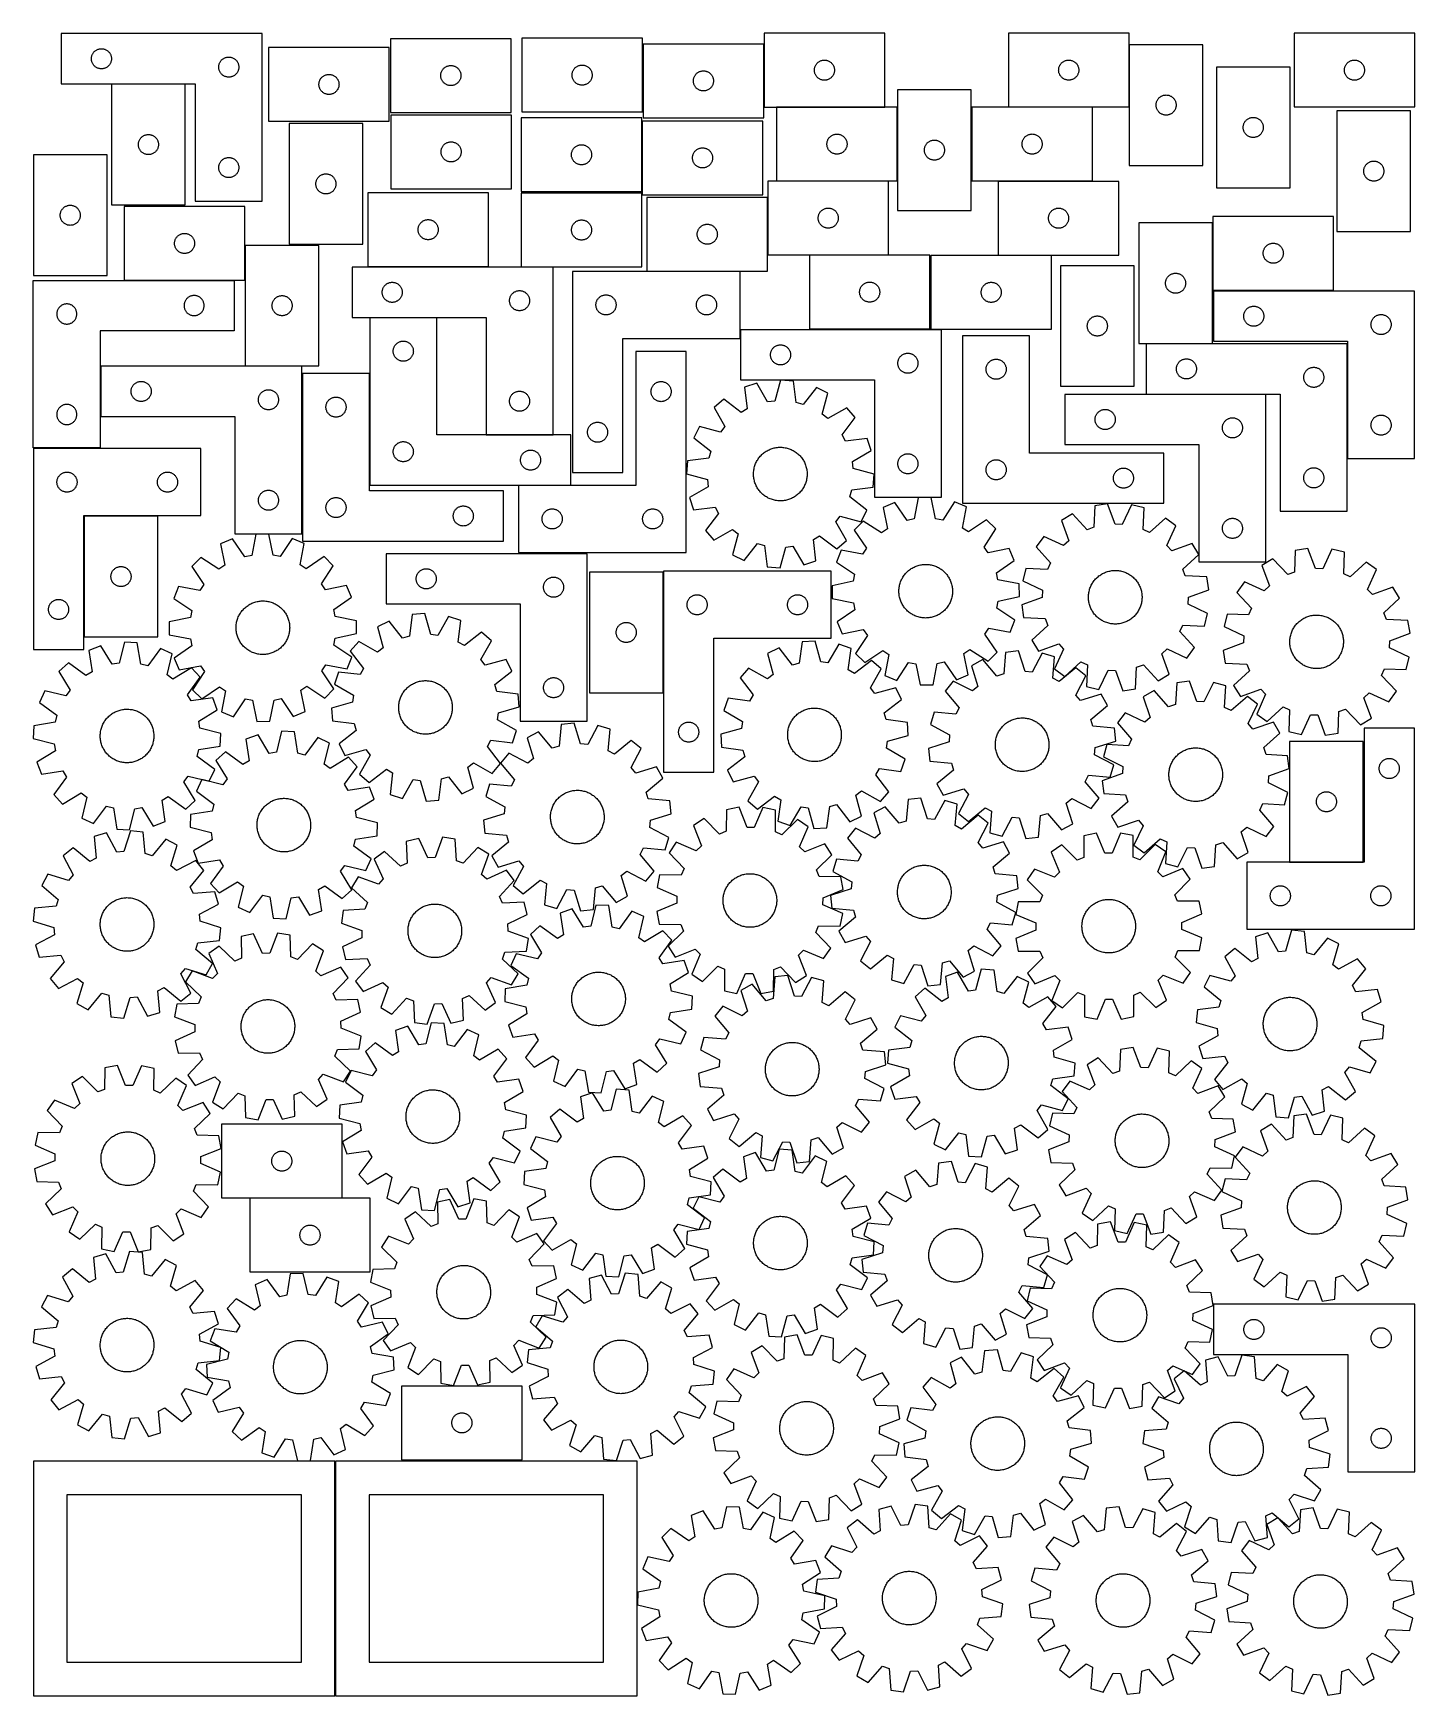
# Model space of a CAD drawing. Header units: millimetres. Extents: x 7 to 1243, y 7 to 1495.
import ezdxf

# ---------------------------------------------------------------- set-up
doc = ezdxf.new("R2010")
doc.units = ezdxf.units.MM
doc.layers.add('CUT', color=7, linetype='CONTINUOUS', true_color=0x000000)

msp = doc.modelspace()

# ---------------------------------------------------------------- linework, layer by layer
at = {"layer": 'CUT'}
for p, q in [((211.567438, 1494.98078), (31.567438, 1494.98078)), ((31.567438, 1494.98078), (31.567438, 1449.98078)), ((211.567438, 1344.98078), (211.567438, 1494.98078)), ((434.418393, 1490.427798), (326.418393, 1490.427798)), ((326.418393, 1490.427798), (326.418393, 1424.427798)), ((434.418393, 1424.427798), (434.418393, 1490.427798)), ((551.940549, 1490.819644), (443.940549, 1490.819644)), ((443.940549, 1490.819644), (443.940549, 1424.819644)), ((551.940549, 1424.819644), (551.940549, 1490.819644)), ((768.885127, 1495.23908), (660.885127, 1495.23908)), ((660.885127, 1495.23908), (660.885127, 1429.23908)), ((768.885127, 1429.23908), (768.885127, 1495.23908)), ((987.642819, 1495.288638), (879.642819, 1495.288638)), ((879.642819, 1495.288638), (879.642819, 1429.288638)), ((987.642819, 1429.288638), (987.642819, 1495.288638)), ((1243.483794, 1495.252752), (1135.483794, 1495.252752)), ((1135.483794, 1495.252752), (1135.483794, 1429.252752)), ((1243.483794, 1429.252752), (1243.483794, 1495.252752)), ((58.644434, 1473.655516), (58.740371, 1474.236593)), ((58.740371, 1474.236593), (58.874106, 1474.810151)), ((58.874106, 1474.810151), (59.045067, 1475.373735)), ((59.045067, 1475.373735), (59.252522, 1475.924931)), ((59.252522, 1475.924931), (59.495584, 1476.461378)), ((59.495584, 1476.461378), (59.77321, 1476.98078)), ((59.77321, 1476.98078), (60.084212, 1477.480912)), ((60.084212, 1477.480912), (60.427258, 1477.959633)), ((60.427258, 1477.959633), (60.80088, 1478.414892)), ((60.80088, 1478.414892), (61.203477, 1478.844741)), ((61.203477, 1478.844741), (61.633326, 1479.247338)), ((61.633326, 1479.247338), (62.088585, 1479.62096)), ((62.088585, 1479.62096), (62.567306, 1479.964006)), ((62.567306, 1479.964006), (63.067438, 1480.275009)), ((63.067438, 1480.275009), (63.58684, 1480.552635)), ((63.58684, 1480.552635), (64.123287, 1480.795696)), ((64.123287, 1480.795696), (64.674483, 1481.003151)), ((64.674483, 1481.003151), (65.238067, 1481.174112)), ((65.238067, 1481.174112), (65.811625, 1481.307847)), ((65.811625, 1481.307847), (66.392703, 1481.403784)), ((66.392703, 1481.403784), (66.97881, 1481.46151)), ((66.97881, 1481.46151), (67.567438, 1481.48078)), ((67.567438, 1481.48078), (68.156066, 1481.46151)), ((68.156066, 1481.46151), (68.742174, 1481.403784)), ((68.742174, 1481.403784), (69.323251, 1481.307847)), ((69.323251, 1481.307847), (69.89681, 1481.174112)), ((69.89681, 1481.174112), (70.460393, 1481.003151)), ((70.460393, 1481.003151), (71.011589, 1480.795696)), ((71.011589, 1480.795696), (71.548036, 1480.552635)), ((71.548036, 1480.552635), (72.067438, 1480.275009)), ((72.067438, 1480.275009), (72.56757, 1479.964006)), ((72.56757, 1479.964006), (73.046291, 1479.62096)), ((73.046291, 1479.62096), (73.501551, 1479.247338)), ((73.501551, 1479.247338), (73.931399, 1478.844741)), ((73.931399, 1478.844741), (74.333997, 1478.414892)), ((74.333997, 1478.414892), (74.707618, 1477.959633)), ((74.707618, 1477.959633), (75.050665, 1477.480912)), ((75.050665, 1477.480912), (75.361667, 1476.98078)), ((75.361667, 1476.98078), (75.639293, 1476.461378)), ((75.639293, 1476.461378), (75.882354, 1475.924931)), ((75.882354, 1475.924931), (76.089809, 1475.373735)), ((76.089809, 1475.373735), (76.260771, 1474.810151)), ((76.260771, 1474.810151), (76.394506, 1474.236593)), ((76.394506, 1474.236593), (76.490442, 1473.655516)), ((179.238067, 1473.674112), (179.811625, 1473.807847)), ((179.811625, 1473.807847), (180.392703, 1473.903784)), ((180.392703, 1473.903784), (180.97881, 1473.96151)), ((180.97881, 1473.96151), (181.567438, 1473.98078)), ((181.567438, 1473.98078), (182.156066, 1473.96151)), ((182.156066, 1473.96151), (182.742174, 1473.903784)), ((182.742174, 1473.903784), (183.323251, 1473.807847)), ((183.323251, 1473.807847), (183.89681, 1473.674112)), ((325.294673, 1482.486883), (217.294673, 1482.486883)), ((217.294673, 1482.486883), (217.294673, 1416.486883)), ((325.294673, 1416.486883), (325.294673, 1482.486883)), ((660.574031, 1485.60285), (552.574031, 1485.60285)), ((552.574031, 1485.60285), (552.574031, 1419.60285)), ((660.574031, 1419.60285), (660.574031, 1485.60285)), ((1053.854123, 1485.007633), (987.854123, 1485.007633)), ((987.854123, 1485.007633), (987.854123, 1377.007633)), ((1053.854123, 1377.007633), (1053.854123, 1485.007633)), ((58.567438, 1472.48078), (58.586708, 1473.069408)), ((58.586708, 1471.892152), (58.567438, 1472.48078)), ((58.586708, 1473.069408), (58.644434, 1473.655516)), ((58.644434, 1471.306044), (58.586708, 1471.892152)), ((58.740371, 1470.724967), (58.644434, 1471.306044)), ((58.874106, 1470.151408), (58.740371, 1470.724967)), ((59.045067, 1469.587825), (58.874106, 1470.151408)), ((59.252522, 1469.036629), (59.045067, 1469.587825)), ((59.495584, 1468.500182), (59.252522, 1469.036629)), ((59.77321, 1467.98078), (59.495584, 1468.500182)), ((60.084212, 1467.480648), (59.77321, 1467.98078)), ((60.427258, 1467.001927), (60.084212, 1467.480648)), ((60.80088, 1466.546668), (60.427258, 1467.001927)), ((61.203477, 1466.116819), (60.80088, 1466.546668)), ((61.633326, 1465.714222), (61.203477, 1466.116819)), ((62.088585, 1465.3406), (61.633326, 1465.714222)), ((62.567306, 1464.997553), (62.088585, 1465.3406)), ((63.067438, 1464.686551), (62.567306, 1464.997553)), ((63.58684, 1464.408925), (63.067438, 1464.686551)), ((64.123287, 1464.165864), (63.58684, 1464.408925)), ((64.674483, 1463.958409), (64.123287, 1464.165864)), ((65.238067, 1463.787447), (64.674483, 1463.958409)), ((65.811625, 1463.653712), (65.238067, 1463.787447)), ((66.392703, 1463.557776), (65.811625, 1463.653712)), ((66.97881, 1463.50005), (66.392703, 1463.557776)), ((67.567438, 1463.48078), (66.97881, 1463.50005)), ((68.156066, 1463.50005), (67.567438, 1463.48078)), ((68.742174, 1463.557776), (68.156066, 1463.50005)), ((69.323251, 1463.653712), (68.742174, 1463.557776)), ((69.89681, 1463.787447), (69.323251, 1463.653712)), ((70.460393, 1463.958409), (69.89681, 1463.787447)), ((71.011589, 1464.165864), (70.460393, 1463.958409)), ((71.548036, 1464.408925), (71.011589, 1464.165864)), ((72.067438, 1464.686551), (71.548036, 1464.408925)), ((72.56757, 1464.997553), (72.067438, 1464.686551)), ((73.046291, 1465.3406), (72.56757, 1464.997553)), ((73.501551, 1465.714222), (73.046291, 1465.3406)), ((73.931399, 1466.116819), (73.501551, 1465.714222)), ((74.333997, 1466.546668), (73.931399, 1466.116819)), ((74.707618, 1467.001927), (74.333997, 1466.546668)), ((75.050665, 1467.480648), (74.707618, 1467.001927)), ((75.361667, 1467.98078), (75.050665, 1467.480648)), ((75.639293, 1468.500182), (75.361667, 1467.98078)), ((75.882354, 1469.036629), (75.639293, 1468.500182)), ((76.089809, 1469.587825), (75.882354, 1469.036629)), ((76.260771, 1470.151408), (76.089809, 1469.587825)), ((76.394506, 1470.724967), (76.260771, 1470.151408)), ((76.490442, 1471.306044), (76.394506, 1470.724967)), ((76.490442, 1473.655516), (76.548169, 1473.069408)), ((76.548169, 1471.892152), (76.490442, 1471.306044)), ((76.548169, 1473.069408), (76.567438, 1472.48078)), ((76.567438, 1472.48078), (76.548169, 1471.892152)), ((172.567438, 1464.98078), (172.586708, 1465.569408)), ((172.586708, 1464.392152), (172.567438, 1464.98078)), ((172.586708, 1465.569408), (172.644434, 1466.155516)), ((172.644434, 1463.806044), (172.586708, 1464.392152)), ((172.644434, 1466.155516), (172.740371, 1466.736593)), ((172.740371, 1463.224967), (172.644434, 1463.806044)), ((172.740371, 1466.736593), (172.874106, 1467.310151)), ((172.874106, 1462.651408), (172.740371, 1463.224967)), ((172.874106, 1467.310151), (173.045067, 1467.873735)), ((173.045067, 1462.087825), (172.874106, 1462.651408)), ((173.045067, 1467.873735), (173.252522, 1468.424931)), ((173.252522, 1461.536629), (173.045067, 1462.087825)), ((173.252522, 1468.424931), (173.495584, 1468.961378)), ((173.495584, 1461.000182), (173.252522, 1461.536629)), ((173.495584, 1468.961378), (173.77321, 1469.48078)), ((173.77321, 1460.48078), (173.495584, 1461.000182)), ((173.77321, 1469.48078), (174.084212, 1469.980912)), ((174.084212, 1459.980648), (173.77321, 1460.48078)), ((174.084212, 1469.980912), (174.427258, 1470.459633)), ((174.427258, 1459.501927), (174.084212, 1459.980648)), ((174.427258, 1470.459633), (174.80088, 1470.914892)), ((174.80088, 1459.046668), (174.427258, 1459.501927)), ((174.80088, 1470.914892), (175.203477, 1471.344741)), ((175.203477, 1458.616819), (174.80088, 1459.046668)), ((175.203477, 1471.344741), (175.633326, 1471.747338)), ((175.633326, 1471.747338), (176.088585, 1472.12096)), ((176.088585, 1472.12096), (176.567306, 1472.464006)), ((176.567306, 1472.464006), (177.067438, 1472.775009)), ((177.067438, 1472.775009), (177.58684, 1473.052635)), ((177.58684, 1473.052635), (178.123287, 1473.295696)), ((178.123287, 1473.295696), (178.674483, 1473.503151)), ((178.674483, 1473.503151), (179.238067, 1473.674112)), ((183.89681, 1473.674112), (184.460393, 1473.503151)), ((184.460393, 1473.503151), (185.011589, 1473.295696)), ((185.011589, 1473.295696), (185.548036, 1473.052635)), ((185.548036, 1473.052635), (186.067438, 1472.775009)), ((186.067438, 1472.775009), (186.56757, 1472.464006)), ((186.56757, 1472.464006), (187.046291, 1472.12096)), ((187.046291, 1472.12096), (187.501551, 1471.747338)), ((187.501551, 1471.747338), (187.931399, 1471.344741)), ((187.931399, 1471.344741), (188.333997, 1470.914892)), ((188.333997, 1459.046668), (187.931399, 1458.616819)), ((188.333997, 1470.914892), (188.707618, 1470.459633)), ((188.707618, 1459.501927), (188.333997, 1459.046668)), ((188.707618, 1470.459633), (189.050665, 1469.980912)), ((189.050665, 1459.980648), (188.707618, 1459.501927)), ((189.050665, 1469.980912), (189.361667, 1469.48078)), ((189.361667, 1460.48078), (189.050665, 1459.980648)), ((189.361667, 1469.48078), (189.639293, 1468.961378)), ((189.639293, 1461.000182), (189.361667, 1460.48078)), ((189.639293, 1468.961378), (189.882354, 1468.424931)), ((189.882354, 1461.536629), (189.639293, 1461.000182)), ((189.882354, 1468.424931), (190.089809, 1467.873735)), ((190.089809, 1462.087825), (189.882354, 1461.536629)), ((190.089809, 1467.873735), (190.260771, 1467.310151)), ((190.260771, 1462.651408), (190.089809, 1462.087825)), ((190.260771, 1467.310151), (190.394506, 1466.736593)), ((190.394506, 1463.224967), (190.260771, 1462.651408)), ((190.394506, 1466.736593), (190.490442, 1466.155516)), ((190.490442, 1463.806044), (190.394506, 1463.224967)), ((190.490442, 1466.155516), (190.548169, 1465.569408)), ((190.548169, 1464.392152), (190.490442, 1463.806044)), ((190.548169, 1465.569408), (190.567438, 1464.98078)), ((190.567438, 1464.98078), (190.548169, 1464.392152)), ((371.495389, 1458.602534), (371.591326, 1459.183611)), ((371.591326, 1459.183611), (371.725061, 1459.757169)), ((371.725061, 1459.757169), (371.896022, 1460.320753)), ((371.896022, 1460.320753), (372.103477, 1460.871949)), ((372.103477, 1460.871949), (372.346539, 1461.408396)), ((372.346539, 1461.408396), (372.624165, 1461.927798)), ((372.624165, 1461.927798), (372.935167, 1462.42793)), ((372.935167, 1462.42793), (373.278213, 1462.906651)), ((373.278213, 1462.906651), (373.651835, 1463.36191)), ((373.651835, 1463.36191), (374.054432, 1463.791759)), ((374.054432, 1463.791759), (374.484281, 1464.194356)), ((374.484281, 1464.194356), (374.93954, 1464.567978)), ((374.93954, 1464.567978), (375.418261, 1464.911024)), ((375.418261, 1464.911024), (375.918393, 1465.222027)), ((375.918393, 1465.222027), (376.437795, 1465.499653)), ((376.437795, 1465.499653), (376.974242, 1465.742714)), ((376.974242, 1465.742714), (377.525438, 1465.950169)), ((377.525438, 1465.950169), (378.089022, 1466.12113)), ((378.089022, 1466.12113), (378.66258, 1466.254865)), ((378.66258, 1466.254865), (379.243657, 1466.350802)), ((379.243657, 1466.350802), (379.829765, 1466.408528)), ((379.829765, 1466.408528), (380.418393, 1466.427798)), ((380.418393, 1466.427798), (381.007021, 1466.408528)), ((381.007021, 1466.408528), (381.593129, 1466.350802)), ((381.593129, 1466.350802), (382.174206, 1466.254865)), ((382.174206, 1466.254865), (382.747765, 1466.12113)), ((382.747765, 1466.12113), (383.311348, 1465.950169)), ((383.311348, 1465.950169), (383.862544, 1465.742714)), ((383.862544, 1465.742714), (384.398991, 1465.499653)), ((384.398991, 1465.499653), (384.918393, 1465.222027)), ((384.918393, 1465.222027), (385.418525, 1464.911024)), ((385.418525, 1464.911024), (385.897246, 1464.567978)), ((385.897246, 1464.567978), (386.352506, 1464.194356)), ((386.352506, 1464.194356), (386.782354, 1463.791759)), ((386.782354, 1463.791759), (387.184951, 1463.36191)), ((387.184951, 1463.36191), (387.558573, 1462.906651)), ((387.558573, 1462.906651), (387.90162, 1462.42793)), ((387.90162, 1462.42793), (388.212622, 1461.927798)), ((388.212622, 1461.927798), (388.490248, 1461.408396)), ((388.490248, 1461.408396), (388.733309, 1460.871949)), ((388.733309, 1460.871949), (388.940764, 1460.320753)), ((388.940764, 1460.320753), (389.111726, 1459.757169)), ((389.111726, 1459.757169), (389.245461, 1459.183611)), ((389.245461, 1459.183611), (389.341397, 1458.602534)), ((488.959819, 1458.408272), (489.017545, 1458.994379)), ((489.017545, 1458.994379), (489.113481, 1459.575457)), ((489.113481, 1459.575457), (489.247217, 1460.149015)), ((489.247217, 1460.149015), (489.418178, 1460.712599)), ((489.418178, 1460.712599), (489.625633, 1461.263795)), ((489.625633, 1461.263795), (489.868694, 1461.800242)), ((489.868694, 1461.800242), (490.14632, 1462.319644)), ((490.14632, 1462.319644), (490.457322, 1462.819776)), ((490.457322, 1462.819776), (490.800369, 1463.298497)), ((490.800369, 1463.298497), (491.173991, 1463.753756)), ((491.173991, 1463.753756), (491.576588, 1464.183605)), ((491.576588, 1464.183605), (492.006437, 1464.586202)), ((492.006437, 1464.586202), (492.461696, 1464.959824)), ((492.461696, 1464.959824), (492.940417, 1465.30287)), ((492.940417, 1465.30287), (493.440549, 1465.613872)), ((493.440549, 1465.613872), (493.959951, 1465.891498)), ((493.959951, 1465.891498), (494.496398, 1466.134559)), ((494.496398, 1466.134559), (495.047594, 1466.342015)), ((495.047594, 1466.342015), (495.611178, 1466.512976)), ((495.611178, 1466.512976), (496.184736, 1466.646711)), ((496.184736, 1466.646711), (496.765813, 1466.742647)), ((496.765813, 1466.742647), (497.351921, 1466.800374)), ((497.351921, 1466.800374), (497.940549, 1466.819644)), ((497.940549, 1466.819644), (498.529177, 1466.800374)), ((498.529177, 1466.800374), (499.115285, 1466.742647)), ((499.115285, 1466.742647), (499.696362, 1466.646711)), ((499.696362, 1466.646711), (500.26992, 1466.512976)), ((500.26992, 1466.512976), (500.833504, 1466.342015)), ((500.833504, 1466.342015), (501.3847, 1466.134559)), ((501.3847, 1466.134559), (501.921147, 1465.891498)), ((501.921147, 1465.891498), (502.440549, 1465.613872)), ((502.440549, 1465.613872), (502.940681, 1465.30287)), ((502.940681, 1465.30287), (503.419402, 1464.959824)), ((503.419402, 1464.959824), (503.874661, 1464.586202)), ((503.874661, 1464.586202), (504.30451, 1464.183605)), ((504.30451, 1464.183605), (504.707107, 1463.753756)), ((504.707107, 1463.753756), (505.080729, 1463.298497)), ((505.080729, 1463.298497), (505.423775, 1462.819776)), ((505.423775, 1462.819776), (505.734778, 1462.319644)), ((505.734778, 1462.319644), (506.012404, 1461.800242)), ((506.012404, 1461.800242), (506.255465, 1461.263795)), ((506.255465, 1461.263795), (506.46292, 1460.712599)), ((506.46292, 1460.712599), (506.633881, 1460.149015)), ((506.633881, 1460.149015), (506.767616, 1459.575457)), ((506.767616, 1459.575457), (506.863553, 1458.994379)), ((506.863553, 1458.994379), (506.921279, 1458.408272)), ((599.807473, 1458.536962), (600.21007, 1458.966811)), ((600.21007, 1458.966811), (600.639919, 1459.369408)), ((600.639919, 1459.369408), (601.095178, 1459.74303)), ((601.095178, 1459.74303), (601.573899, 1460.086076)), ((601.573899, 1460.086076), (602.074031, 1460.397078)), ((602.074031, 1460.397078), (602.593433, 1460.674704)), ((602.593433, 1460.674704), (603.12988, 1460.917766)), ((603.12988, 1460.917766), (603.681076, 1461.125221)), ((603.681076, 1461.125221), (604.24466, 1461.296182)), ((604.24466, 1461.296182), (604.818218, 1461.429917)), ((604.818218, 1461.429917), (605.399295, 1461.525854)), ((605.399295, 1461.525854), (605.985403, 1461.58358)), ((605.985403, 1461.58358), (606.574031, 1461.60285)), ((606.574031, 1461.60285), (607.162659, 1461.58358)), ((607.162659, 1461.58358), (607.748767, 1461.525854)), ((607.748767, 1461.525854), (608.329844, 1461.429917)), ((608.329844, 1461.429917), (608.903402, 1461.296182)), ((608.903402, 1461.296182), (609.466986, 1461.125221)), ((609.466986, 1461.125221), (610.018182, 1460.917766)), ((610.018182, 1460.917766), (610.554629, 1460.674704)), ((610.554629, 1460.674704), (611.074031, 1460.397078)), ((611.074031, 1460.397078), (611.574163, 1460.086076)), ((611.574163, 1460.086076), (612.052884, 1459.74303)), ((612.052884, 1459.74303), (612.508143, 1459.369408)), ((612.508143, 1459.369408), (612.937992, 1458.966811)), ((612.937992, 1458.966811), (613.340589, 1458.536962)), ((705.885127, 1462.23908), (705.904397, 1462.827708)), ((705.904397, 1461.650452), (705.885127, 1462.23908)), ((705.904397, 1462.827708), (705.962123, 1463.413816)), ((705.962123, 1461.064345), (705.904397, 1461.650452)), ((705.962123, 1463.413816), (706.05806, 1463.994893)), ((706.05806, 1460.483267), (705.962123, 1461.064345)), ((706.05806, 1463.994893), (706.191795, 1464.568452)), ((706.191795, 1459.909709), (706.05806, 1460.483267)), ((706.191795, 1464.568452), (706.362756, 1465.132035)), ((706.362756, 1459.346125), (706.191795, 1459.909709)), ((706.362756, 1465.132035), (706.570211, 1465.683231)), ((706.570211, 1458.794929), (706.362756, 1459.346125)), ((706.570211, 1465.683231), (706.813273, 1466.219678)), ((706.813273, 1466.219678), (707.090899, 1466.73908)), ((707.090899, 1466.73908), (707.401901, 1467.239212)), ((707.401901, 1467.239212), (707.744947, 1467.717933)), ((707.744947, 1467.717933), (708.118569, 1468.173193)), ((708.118569, 1468.173193), (708.521166, 1468.603041)), ((708.521166, 1468.603041), (708.951015, 1469.005639)), ((708.951015, 1469.005639), (709.406274, 1469.37926)), ((709.406274, 1469.37926), (709.884995, 1469.722307)), ((709.884995, 1469.722307), (710.385127, 1470.033309)), ((710.385127, 1470.033309), (710.904529, 1470.310935)), ((710.904529, 1470.310935), (711.440976, 1470.553996)), ((711.440976, 1470.553996), (711.992172, 1470.761451)), ((711.992172, 1470.761451), (712.555756, 1470.932413)), ((712.555756, 1470.932413), (713.129314, 1471.066148)), ((713.129314, 1471.066148), (713.710391, 1471.162084)), ((713.710391, 1471.162084), (714.296499, 1471.219811)), ((714.296499, 1471.219811), (714.885127, 1471.23908)), ((714.885127, 1471.23908), (715.473755, 1471.219811)), ((715.473755, 1471.219811), (716.059863, 1471.162084)), ((716.059863, 1471.162084), (716.64094, 1471.066148)), ((716.64094, 1471.066148), (717.214499, 1470.932413)), ((717.214499, 1470.932413), (717.778082, 1470.761451)), ((717.778082, 1470.761451), (718.329278, 1470.553996)), ((718.329278, 1470.553996), (718.865725, 1470.310935)), ((718.865725, 1470.310935), (719.385127, 1470.033309)), ((719.385127, 1470.033309), (719.885259, 1469.722307)), ((719.885259, 1469.722307), (720.36398, 1469.37926)), ((720.36398, 1469.37926), (720.81924, 1469.005639)), ((720.81924, 1469.005639), (721.249088, 1468.603041)), ((721.249088, 1468.603041), (721.651685, 1468.173193)), ((721.651685, 1468.173193), (722.025307, 1467.717933)), ((722.025307, 1467.717933), (722.368354, 1467.239212)), ((722.368354, 1467.239212), (722.679356, 1466.73908)), ((722.679356, 1466.73908), (722.956982, 1466.219678)), ((722.956982, 1466.219678), (723.200043, 1465.683231)), ((723.200043, 1465.683231), (723.407498, 1465.132035)), ((723.407498, 1459.346125), (723.200043, 1458.794929)), ((723.407498, 1465.132035), (723.57846, 1464.568452)), ((723.57846, 1459.909709), (723.407498, 1459.346125)), ((723.57846, 1464.568452), (723.712195, 1463.994893)), ((723.712195, 1460.483267), (723.57846, 1459.909709)), ((723.712195, 1463.994893), (723.808131, 1463.413816)), ((723.808131, 1461.064345), (723.712195, 1460.483267)), ((723.808131, 1463.413816), (723.865858, 1462.827708)), ((723.865858, 1461.650452), (723.808131, 1461.064345)), ((723.865858, 1462.827708), (723.885127, 1462.23908)), ((723.885127, 1462.23908), (723.865858, 1461.650452)), ((924.642819, 1462.288638), (924.662089, 1462.877266)), ((924.662089, 1461.70001), (924.642819, 1462.288638)), ((924.662089, 1462.877266), (924.719816, 1463.463374)), ((924.719816, 1461.113902), (924.662089, 1461.70001)), ((924.719816, 1463.463374), (924.815752, 1464.044451)), ((924.815752, 1460.532825), (924.719816, 1461.113902)), ((924.815752, 1464.044451), (924.949487, 1464.618009)), ((924.949487, 1459.959266), (924.815752, 1460.532825)), ((924.949487, 1464.618009), (925.120448, 1465.181593)), ((925.120448, 1459.395683), (924.949487, 1459.959266)), ((925.120448, 1465.181593), (925.327904, 1465.732789)), ((925.327904, 1458.844487), (925.120448, 1459.395683)), ((925.327904, 1465.732789), (925.570965, 1466.269236)), ((925.570965, 1466.269236), (925.848591, 1466.788638)), ((925.848591, 1466.788638), (926.159593, 1467.28877)), ((926.159593, 1467.28877), (926.502639, 1467.767491)), ((926.502639, 1467.767491), (926.876261, 1468.22275)), ((926.876261, 1468.22275), (927.278858, 1468.652599)), ((927.278858, 1468.652599), (927.708707, 1469.055196)), ((927.708707, 1469.055196), (928.163967, 1469.428818)), ((928.163967, 1469.428818), (928.642687, 1469.771864)), ((928.642687, 1469.771864), (929.142819, 1470.082866)), ((929.142819, 1470.082866), (929.662221, 1470.360492)), ((929.662221, 1470.360492), (930.198669, 1470.603554)), ((930.198669, 1470.603554), (930.749864, 1470.811009)), ((930.749864, 1470.811009), (931.313448, 1470.98197)), ((931.313448, 1470.98197), (931.887007, 1471.115705)), ((931.887007, 1471.115705), (932.468084, 1471.211642)), ((932.468084, 1471.211642), (933.054191, 1471.269368)), ((933.054191, 1471.269368), (933.642819, 1471.288638)), ((933.642819, 1471.288638), (934.231448, 1471.269368)), ((934.231448, 1471.269368), (934.817555, 1471.211642)), ((934.817555, 1471.211642), (935.398632, 1471.115705)), ((935.398632, 1471.115705), (935.972191, 1470.98197)), ((935.972191, 1470.98197), (936.535775, 1470.811009)), ((936.535775, 1470.811009), (937.08697, 1470.603554)), ((937.08697, 1470.603554), (937.623418, 1470.360492)), ((937.623418, 1470.360492), (938.142819, 1470.082866)), ((938.142819, 1470.082866), (938.642952, 1469.771864)), ((938.642952, 1469.771864), (939.121672, 1469.428818)), ((939.121672, 1469.428818), (939.576932, 1469.055196)), ((939.576932, 1469.055196), (940.006781, 1468.652599)), ((940.006781, 1468.652599), (940.409378, 1468.22275)), ((940.409378, 1468.22275), (940.783, 1467.767491)), ((940.783, 1467.767491), (941.126046, 1467.28877)), ((941.126046, 1467.28877), (941.437048, 1466.788638)), ((941.437048, 1466.788638), (941.714674, 1466.269236)), ((941.714674, 1466.269236), (941.957735, 1465.732789)), ((941.957735, 1465.732789), (942.165191, 1465.181593)), ((942.165191, 1459.395683), (941.957735, 1458.844487)), ((942.165191, 1465.181593), (942.336152, 1464.618009)), ((942.336152, 1459.959266), (942.165191, 1459.395683)), ((942.336152, 1464.618009), (942.469887, 1464.044451)), ((942.469887, 1460.532825), (942.336152, 1459.959266)), ((942.469887, 1464.044451), (942.565823, 1463.463374)), ((942.565823, 1461.113902), (942.469887, 1460.532825)), ((942.565823, 1463.463374), (942.62355, 1462.877266)), ((942.62355, 1461.70001), (942.565823, 1461.113902)), ((942.62355, 1462.877266), (942.642819, 1462.288638)), ((942.642819, 1462.288638), (942.62355, 1461.70001)), ((1065.863029, 1464.981995), (1065.863029, 1356.981995)), ((1131.863029, 1464.981995), (1065.863029, 1464.981995)), ((1131.863029, 1356.981995), (1131.863029, 1464.981995)), ((1180.483794, 1462.252752), (1180.503064, 1462.84138)), ((1180.503064, 1461.664124), (1180.483794, 1462.252752)), ((1180.503064, 1462.84138), (1180.560791, 1463.427488)), ((1180.560791, 1461.078016), (1180.503064, 1461.664124)), ((1180.560791, 1463.427488), (1180.656727, 1464.008565)), ((1180.656727, 1460.496939), (1180.560791, 1461.078016)), ((1180.656727, 1464.008565), (1180.790462, 1464.582124)), ((1180.790462, 1459.923381), (1180.656727, 1460.496939)), ((1180.790462, 1464.582124), (1180.961423, 1465.145707)), ((1180.961423, 1459.359797), (1180.790462, 1459.923381)), ((1180.961423, 1465.145707), (1181.168879, 1465.696903)), ((1181.168879, 1458.808601), (1180.961423, 1459.359797)), ((1181.168879, 1465.696903), (1181.41194, 1466.23335)), ((1181.41194, 1466.23335), (1181.689566, 1466.752752)), ((1181.689566, 1466.752752), (1182.000568, 1467.252884)), ((1182.000568, 1467.252884), (1182.343614, 1467.731605)), ((1182.343614, 1467.731605), (1182.717236, 1468.186864)), ((1182.717236, 1468.186864), (1183.119833, 1468.616713)), ((1183.119833, 1468.616713), (1183.549682, 1469.01931)), ((1183.549682, 1469.01931), (1184.004941, 1469.392932)), ((1184.004941, 1469.392932), (1184.483662, 1469.735979)), ((1184.483662, 1469.735979), (1184.983794, 1470.046981)), ((1184.983794, 1470.046981), (1185.503196, 1470.324607)), ((1185.503196, 1470.324607), (1186.039643, 1470.567668)), ((1186.039643, 1470.567668), (1186.590839, 1470.775123)), ((1186.590839, 1470.775123), (1187.154423, 1470.946085)), ((1187.154423, 1470.946085), (1187.727981, 1471.07982)), ((1187.727981, 1471.07982), (1188.309059, 1471.175756)), ((1188.309059, 1471.175756), (1188.895166, 1471.233482)), ((1188.895166, 1471.233482), (1189.483794, 1471.252752)), ((1189.483794, 1471.252752), (1190.072423, 1471.233482)), ((1190.072423, 1471.233482), (1190.65853, 1471.175756)), ((1190.65853, 1471.175756), (1191.239607, 1471.07982)), ((1191.239607, 1471.07982), (1191.813166, 1470.946085)), ((1191.813166, 1470.946085), (1192.37675, 1470.775123)), ((1192.37675, 1470.775123), (1192.927945, 1470.567668)), ((1192.927945, 1470.567668), (1193.464393, 1470.324607)), ((1193.464393, 1470.324607), (1193.983794, 1470.046981)), ((1193.983794, 1470.046981), (1194.483926, 1469.735979)), ((1194.483926, 1469.735979), (1194.962647, 1469.392932)), ((1194.962647, 1469.392932), (1195.417907, 1469.01931)), ((1195.417907, 1469.01931), (1195.847755, 1468.616713)), ((1195.847755, 1468.616713), (1196.250353, 1468.186864)), ((1196.250353, 1468.186864), (1196.623974, 1467.731605)), ((1196.623974, 1467.731605), (1196.967021, 1467.252884)), ((1196.967021, 1467.252884), (1197.278023, 1466.752752)), ((1197.278023, 1466.752752), (1197.555649, 1466.23335)), ((1197.555649, 1466.23335), (1197.79871, 1465.696903)), ((1197.79871, 1465.696903), (1198.006166, 1465.145707)), ((1198.006166, 1459.359797), (1197.79871, 1458.808601)), ((1198.006166, 1465.145707), (1198.177127, 1464.582124)), ((1198.177127, 1459.923381), (1198.006166, 1459.359797)), ((1198.177127, 1464.582124), (1198.310862, 1464.008565)), ((1198.310862, 1460.496939), (1198.177127, 1459.923381)), ((1198.310862, 1464.008565), (1198.406798, 1463.427488)), ((1198.406798, 1461.078016), (1198.310862, 1460.496939)), ((1198.406798, 1463.427488), (1198.464525, 1462.84138)), ((1198.464525, 1461.664124), (1198.406798, 1461.078016)), ((1198.464525, 1462.84138), (1198.483794, 1462.252752)), ((1198.483794, 1462.252752), (1198.464525, 1461.664124)), ((31.567438, 1449.98078), (151.567438, 1449.98078)), ((76.618339, 1449.594788), (76.618339, 1341.594788)), ((142.618339, 1449.594788), (76.618339, 1449.594788)), ((142.618339, 1341.594788), (142.618339, 1449.594788)), ((151.567438, 1449.98078), (151.567438, 1344.98078)), ((175.633326, 1458.214222), (175.203477, 1458.616819)), ((176.088585, 1457.8406), (175.633326, 1458.214222)), ((176.567306, 1457.497553), (176.088585, 1457.8406)), ((177.067438, 1457.186551), (176.567306, 1457.497553)), ((177.58684, 1456.908925), (177.067438, 1457.186551)), ((178.123287, 1456.665864), (177.58684, 1456.908925)), ((178.674483, 1456.458409), (178.123287, 1456.665864)), ((179.238067, 1456.287447), (178.674483, 1456.458409)), ((179.811625, 1456.153712), (179.238067, 1456.287447)), ((180.392703, 1456.057776), (179.811625, 1456.153712)), ((180.97881, 1456.00005), (180.392703, 1456.057776)), ((181.567438, 1455.98078), (180.97881, 1456.00005)), ((182.156066, 1456.00005), (181.567438, 1455.98078)), ((182.742174, 1456.057776), (182.156066, 1456.00005)), ((183.323251, 1456.153712), (182.742174, 1456.057776)), ((183.89681, 1456.287447), (183.323251, 1456.153712)), ((184.460393, 1456.458409), (183.89681, 1456.287447)), ((185.011589, 1456.665864), (184.460393, 1456.458409)), ((185.548036, 1456.908925), (185.011589, 1456.665864)), ((186.067438, 1457.186551), (185.548036, 1456.908925)), ((186.56757, 1457.497553), (186.067438, 1457.186551)), ((187.046291, 1457.8406), (186.56757, 1457.497553)), ((187.501551, 1458.214222), (187.046291, 1457.8406)), ((187.931399, 1458.616819), (187.501551, 1458.214222)), ((262.294673, 1449.486883), (262.313943, 1450.075511)), ((262.313943, 1448.898255), (262.294673, 1449.486883)), ((262.313943, 1450.075511), (262.371669, 1450.661619)), ((262.371669, 1448.312147), (262.313943, 1448.898255)), ((262.371669, 1450.661619), (262.467606, 1451.242696)), ((262.467606, 1447.73107), (262.371669, 1448.312147)), ((262.467606, 1451.242696), (262.601341, 1451.816254)), ((262.601341, 1447.157512), (262.467606, 1447.73107)), ((262.601341, 1451.816254), (262.772302, 1452.379838)), ((262.772302, 1446.593928), (262.601341, 1447.157512)), ((262.772302, 1452.379838), (262.979757, 1452.931034)), ((262.979757, 1446.042732), (262.772302, 1446.593928)), ((262.979757, 1452.931034), (263.222818, 1453.467481)), ((263.222818, 1445.506285), (262.979757, 1446.042732)), ((263.222818, 1453.467481), (263.500444, 1453.986883)), ((263.500444, 1444.986883), (263.222818, 1445.506285)), ((263.500444, 1453.986883), (263.811447, 1454.487015)), ((263.811447, 1444.486751), (263.500444, 1444.986883)), ((263.811447, 1454.487015), (264.154493, 1454.965736)), ((264.154493, 1444.00803), (263.811447, 1444.486751)), ((264.154493, 1454.965736), (264.528115, 1455.420995)), ((264.528115, 1455.420995), (264.930712, 1455.850844)), ((264.930712, 1455.850844), (265.360561, 1456.253441)), ((265.360561, 1456.253441), (265.81582, 1456.627063)), ((265.81582, 1456.627063), (266.294541, 1456.970109)), ((266.294541, 1456.970109), (266.794673, 1457.281112)), ((266.794673, 1457.281112), (267.314075, 1457.558738)), ((267.314075, 1457.558738), (267.850522, 1457.801799)), ((267.850522, 1457.801799), (268.401718, 1458.009254)), ((268.401718, 1458.009254), (268.965302, 1458.180215)), ((268.965302, 1458.180215), (269.53886, 1458.313951)), ((269.53886, 1458.313951), (270.119937, 1458.409887)), ((270.119937, 1458.409887), (270.706045, 1458.467613)), ((270.706045, 1458.467613), (271.294673, 1458.486883)), ((271.294673, 1458.486883), (271.883301, 1458.467613)), ((271.883301, 1458.467613), (272.469409, 1458.409887)), ((272.469409, 1458.409887), (273.050486, 1458.313951)), ((273.050486, 1458.313951), (273.624045, 1458.180215)), ((273.624045, 1458.180215), (274.187628, 1458.009254)), ((274.187628, 1458.009254), (274.738824, 1457.801799)), ((274.738824, 1457.801799), (275.275271, 1457.558738)), ((275.275271, 1457.558738), (275.794673, 1457.281112)), ((275.794673, 1457.281112), (276.294805, 1456.970109)), ((276.294805, 1456.970109), (276.773526, 1456.627063)), ((276.773526, 1456.627063), (277.228785, 1456.253441)), ((277.228785, 1456.253441), (277.658634, 1455.850844)), ((277.658634, 1455.850844), (278.061231, 1455.420995)), ((278.061231, 1455.420995), (278.434853, 1454.965736)), ((278.434853, 1454.965736), (278.7779, 1454.487015)), ((278.7779, 1444.486751), (278.434853, 1444.00803)), ((278.7779, 1454.487015), (279.088902, 1453.986883)), ((279.088902, 1444.986883), (278.7779, 1444.486751)), ((279.088902, 1453.986883), (279.366528, 1453.467481)), ((279.366528, 1445.506285), (279.088902, 1444.986883)), ((279.366528, 1453.467481), (279.609589, 1452.931034)), ((279.609589, 1446.042732), (279.366528, 1445.506285)), ((279.609589, 1452.931034), (279.817044, 1452.379838)), ((279.817044, 1446.593928), (279.609589, 1446.042732)), ((279.817044, 1452.379838), (279.988006, 1451.816254)), ((279.988006, 1447.157512), (279.817044, 1446.593928)), ((279.988006, 1451.816254), (280.121741, 1451.242696)), ((280.121741, 1447.73107), (279.988006, 1447.157512)), ((280.121741, 1451.242696), (280.217677, 1450.661619)), ((280.217677, 1448.312147), (280.121741, 1447.73107)), ((280.217677, 1450.661619), (280.275403, 1450.075511)), ((280.275403, 1448.898255), (280.217677, 1448.312147)), ((280.275403, 1450.075511), (280.294673, 1449.486883)), ((280.294673, 1449.486883), (280.275403, 1448.898255)), ((371.418393, 1457.427798), (371.437663, 1458.016426)), ((371.437663, 1456.83917), (371.418393, 1457.427798)), ((371.437663, 1458.016426), (371.495389, 1458.602534)), ((371.495389, 1456.253062), (371.437663, 1456.83917)), ((371.591326, 1455.671985), (371.495389, 1456.253062)), ((371.725061, 1455.098427), (371.591326, 1455.671985)), ((371.896022, 1454.534843), (371.725061, 1455.098427)), ((372.103477, 1453.983647), (371.896022, 1454.534843)), ((372.346539, 1453.4472), (372.103477, 1453.983647)), ((372.624165, 1452.927798), (372.346539, 1453.4472)), ((372.935167, 1452.427666), (372.624165, 1452.927798)), ((373.278213, 1451.948945), (372.935167, 1452.427666)), ((373.651835, 1451.493686), (373.278213, 1451.948945)), ((374.054432, 1451.063837), (373.651835, 1451.493686)), ((374.484281, 1450.66124), (374.054432, 1451.063837)), ((374.93954, 1450.287618), (374.484281, 1450.66124)), ((375.418261, 1449.944571), (374.93954, 1450.287618)), ((375.918393, 1449.633569), (375.418261, 1449.944571)), ((376.437795, 1449.355943), (375.918393, 1449.633569)), ((376.974242, 1449.112882), (376.437795, 1449.355943)), ((377.525438, 1448.905427), (376.974242, 1449.112882)), ((378.089022, 1448.734466), (377.525438, 1448.905427)), ((378.66258, 1448.60073), (378.089022, 1448.734466)), ((379.243657, 1448.504794), (378.66258, 1448.60073)), ((379.829765, 1448.447068), (379.243657, 1448.504794)), ((380.418393, 1448.427798), (379.829765, 1448.447068)), ((381.007021, 1448.447068), (380.418393, 1448.427798)), ((381.593129, 1448.504794), (381.007021, 1448.447068)), ((382.174206, 1448.60073), (381.593129, 1448.504794)), ((382.747765, 1448.734466), (382.174206, 1448.60073)), ((383.311348, 1448.905427), (382.747765, 1448.734466)), ((383.862544, 1449.112882), (383.311348, 1448.905427)), ((384.398991, 1449.355943), (383.862544, 1449.112882)), ((384.918393, 1449.633569), (384.398991, 1449.355943)), ((385.418525, 1449.944571), (384.918393, 1449.633569)), ((385.897246, 1450.287618), (385.418525, 1449.944571)), ((386.352506, 1450.66124), (385.897246, 1450.287618)), ((386.782354, 1451.063837), (386.352506, 1450.66124)), ((387.184951, 1451.493686), (386.782354, 1451.063837)), ((387.558573, 1451.948945), (387.184951, 1451.493686)), ((387.90162, 1452.427666), (387.558573, 1451.948945)), ((388.212622, 1452.927798), (387.90162, 1452.427666)), ((388.490248, 1453.4472), (388.212622, 1452.927798)), ((388.733309, 1453.983647), (388.490248, 1453.4472)), ((388.940764, 1454.534843), (388.733309, 1453.983647)), ((389.111726, 1455.098427), (388.940764, 1454.534843)), ((389.245461, 1455.671985), (389.111726, 1455.098427)), ((389.341397, 1456.253062), (389.245461, 1455.671985)), ((389.341397, 1458.602534), (389.399124, 1458.016426)), ((389.399124, 1456.83917), (389.341397, 1456.253062)), ((389.399124, 1458.016426), (389.418393, 1457.427798)), ((389.418393, 1457.427798), (389.399124, 1456.83917)), ((488.940549, 1457.819644), (488.959819, 1458.408272)), ((488.959819, 1457.231015), (488.940549, 1457.819644)), ((489.017545, 1456.644908), (488.959819, 1457.231015)), ((489.113481, 1456.063831), (489.017545, 1456.644908)), ((489.247217, 1455.490272), (489.113481, 1456.063831)), ((489.418178, 1454.926688), (489.247217, 1455.490272)), ((489.625633, 1454.375493), (489.418178, 1454.926688)), ((489.868694, 1453.839045), (489.625633, 1454.375493)), ((490.14632, 1453.319644), (489.868694, 1453.839045)), ((490.457322, 1452.819512), (490.14632, 1453.319644)), ((490.800369, 1452.340791), (490.457322, 1452.819512)), ((491.173991, 1451.885531), (490.800369, 1452.340791)), ((491.576588, 1451.455683), (491.173991, 1451.885531)), ((492.006437, 1451.053085), (491.576588, 1451.455683)), ((492.461696, 1450.679464), (492.006437, 1451.053085)), ((492.940417, 1450.336417), (492.461696, 1450.679464)), ((493.440549, 1450.025415), (492.940417, 1450.336417)), ((493.959951, 1449.747789), (493.440549, 1450.025415)), ((494.496398, 1449.504728), (493.959951, 1449.747789)), ((495.047594, 1449.297272), (494.496398, 1449.504728)), ((495.611178, 1449.126311), (495.047594, 1449.297272)), ((496.184736, 1448.992576), (495.611178, 1449.126311)), ((496.765813, 1448.89664), (496.184736, 1448.992576)), ((497.351921, 1448.838913), (496.765813, 1448.89664)), ((497.940549, 1448.819644), (497.351921, 1448.838913)), ((498.529177, 1448.838913), (497.940549, 1448.819644)), ((499.115285, 1448.89664), (498.529177, 1448.838913)), ((499.696362, 1448.992576), (499.115285, 1448.89664)), ((500.26992, 1449.126311), (499.696362, 1448.992576)), ((500.833504, 1449.297272), (500.26992, 1449.126311)), ((501.3847, 1449.504728), (500.833504, 1449.297272)), ((501.921147, 1449.747789), (501.3847, 1449.504728)), ((502.440549, 1450.025415), (501.921147, 1449.747789)), ((502.940681, 1450.336417), (502.440549, 1450.025415)), ((503.419402, 1450.679464), (502.940681, 1450.336417)), ((503.874661, 1451.053085), (503.419402, 1450.679464)), ((504.30451, 1451.455683), (503.874661, 1451.053085)), ((504.707107, 1451.885531), (504.30451, 1451.455683)), ((505.080729, 1452.340791), (504.707107, 1451.885531)), ((505.423775, 1452.819512), (505.080729, 1452.340791)), ((505.734778, 1453.319644), (505.423775, 1452.819512)), ((506.012404, 1453.839045), (505.734778, 1453.319644)), ((506.255465, 1454.375493), (506.012404, 1453.839045)), ((506.46292, 1454.926688), (506.255465, 1454.375493)), ((506.633881, 1455.490272), (506.46292, 1454.926688)), ((506.767616, 1456.063831), (506.633881, 1455.490272)), ((506.863553, 1456.644908), (506.767616, 1456.063831)), ((506.921279, 1457.231015), (506.863553, 1456.644908)), ((506.921279, 1458.408272), (506.940549, 1457.819644)), ((506.940549, 1457.819644), (506.921279, 1457.231015)), ((597.574031, 1452.60285), (597.593301, 1453.191478)), ((597.593301, 1452.014222), (597.574031, 1452.60285)), ((597.593301, 1453.191478), (597.651027, 1453.777586)), ((597.651027, 1451.428114), (597.593301, 1452.014222)), ((597.651027, 1453.777586), (597.746963, 1454.358663)), ((597.746963, 1450.847037), (597.651027, 1451.428114)), ((597.746963, 1454.358663), (597.880699, 1454.932221)), ((597.880699, 1450.273478), (597.746963, 1450.847037)), ((597.880699, 1454.932221), (598.05166, 1455.495805)), ((598.05166, 1449.709895), (597.880699, 1450.273478)), ((598.05166, 1455.495805), (598.259115, 1456.047001)), ((598.259115, 1449.158699), (598.05166, 1449.709895)), ((598.259115, 1456.047001), (598.502176, 1456.583448)), ((598.502176, 1448.622252), (598.259115, 1449.158699)), ((598.502176, 1456.583448), (598.779802, 1457.10285)), ((598.779802, 1448.10285), (598.502176, 1448.622252)), ((598.779802, 1457.10285), (599.090805, 1457.602982)), ((599.090805, 1447.602718), (598.779802, 1448.10285)), ((599.090805, 1457.602982), (599.433851, 1458.081703)), ((599.433851, 1447.123997), (599.090805, 1447.602718)), ((599.433851, 1458.081703), (599.807473, 1458.536962)), ((599.807473, 1446.668737), (599.433851, 1447.123997)), ((600.21007, 1446.238889), (599.807473, 1446.668737)), ((600.639919, 1445.836292), (600.21007, 1446.238889)), ((601.095178, 1445.46267), (600.639919, 1445.836292)), ((601.573899, 1445.119623), (601.095178, 1445.46267)), ((602.074031, 1444.808621), (601.573899, 1445.119623)), ((602.593433, 1444.530995), (602.074031, 1444.808621)), ((603.12988, 1444.287934), (602.593433, 1444.530995)), ((603.681076, 1444.080479), (603.12988, 1444.287934)), ((604.24466, 1443.909517), (603.681076, 1444.080479)), ((609.466986, 1444.080479), (608.903402, 1443.909517)), ((610.018182, 1444.287934), (609.466986, 1444.080479)), ((610.554629, 1444.530995), (610.018182, 1444.287934)), ((611.074031, 1444.808621), (610.554629, 1444.530995)), ((611.574163, 1445.119623), (611.074031, 1444.808621)), ((612.052884, 1445.46267), (611.574163, 1445.119623)), ((612.508143, 1445.836292), (612.052884, 1445.46267)), ((612.937992, 1446.238889), (612.508143, 1445.836292)), ((613.340589, 1446.668737), (612.937992, 1446.238889)), ((613.340589, 1458.536962), (613.714211, 1458.081703)), ((613.714211, 1447.123997), (613.340589, 1446.668737)), ((613.714211, 1458.081703), (614.057258, 1457.602982)), ((614.057258, 1447.602718), (613.714211, 1447.123997)), ((614.057258, 1457.602982), (614.36826, 1457.10285)), ((614.36826, 1448.10285), (614.057258, 1447.602718)), ((614.36826, 1457.10285), (614.645886, 1456.583448)), ((614.645886, 1448.622252), (614.36826, 1448.10285)), ((614.645886, 1456.583448), (614.888947, 1456.047001)), ((614.888947, 1449.158699), (614.645886, 1448.622252)), ((614.888947, 1456.047001), (615.096402, 1455.495805)), ((615.096402, 1449.709895), (614.888947, 1449.158699)), ((615.096402, 1455.495805), (615.267363, 1454.932221)), ((615.267363, 1450.273478), (615.096402, 1449.709895)), ((615.267363, 1454.932221), (615.401099, 1454.358663)), ((615.401099, 1450.847037), (615.267363, 1450.273478)), ((615.401099, 1454.358663), (615.497035, 1453.777586)), ((615.497035, 1451.428114), (615.401099, 1450.847037)), ((615.497035, 1453.777586), (615.554761, 1453.191478)), ((615.554761, 1452.014222), (615.497035, 1451.428114)), ((615.554761, 1453.191478), (615.574031, 1452.60285)), ((615.574031, 1452.60285), (615.554761, 1452.014222)), ((706.813273, 1458.258482), (706.570211, 1458.794929)), ((707.090899, 1457.73908), (706.813273, 1458.258482)), ((707.401901, 1457.238948), (707.090899, 1457.73908)), ((707.744947, 1456.760227), (707.401901, 1457.238948)), ((708.118569, 1456.304968), (707.744947, 1456.760227)), ((708.521166, 1455.875119), (708.118569, 1456.304968)), ((708.951015, 1455.472522), (708.521166, 1455.875119)), ((709.406274, 1455.0989), (708.951015, 1455.472522)), ((709.884995, 1454.755854), (709.406274, 1455.0989)), ((710.385127, 1454.444852), (709.884995, 1454.755854)), ((710.904529, 1454.167226), (710.385127, 1454.444852)), ((711.440976, 1453.924164), (710.904529, 1454.167226)), ((711.992172, 1453.716709), (711.440976, 1453.924164)), ((712.555756, 1453.545748), (711.992172, 1453.716709)), ((713.129314, 1453.412013), (712.555756, 1453.545748)), ((713.710391, 1453.316076), (713.129314, 1453.412013)), ((714.296499, 1453.25835), (713.710391, 1453.316076)), ((714.885127, 1453.23908), (714.296499, 1453.25835)), ((715.473755, 1453.25835), (714.885127, 1453.23908)), ((716.059863, 1453.316076), (715.473755, 1453.25835)), ((716.64094, 1453.412013), (716.059863, 1453.316076)), ((717.214499, 1453.545748), (716.64094, 1453.412013)), ((717.778082, 1453.716709), (717.214499, 1453.545748)), ((718.329278, 1453.924164), (717.778082, 1453.716709)), ((718.865725, 1454.167226), (718.329278, 1453.924164)), ((719.385127, 1454.444852), (718.865725, 1454.167226)), ((719.885259, 1454.755854), (719.385127, 1454.444852)), ((720.36398, 1455.0989), (719.885259, 1454.755854)), ((720.81924, 1455.472522), (720.36398, 1455.0989)), ((721.249088, 1455.875119), (720.81924, 1455.472522)), ((721.651685, 1456.304968), (721.249088, 1455.875119)), ((722.025307, 1456.760227), (721.651685, 1456.304968)), ((722.368354, 1457.238948), (722.025307, 1456.760227)), ((722.679356, 1457.73908), (722.368354, 1457.238948)), ((722.956982, 1458.258482), (722.679356, 1457.73908)), ((723.200043, 1458.794929), (722.956982, 1458.258482)), ((780.380302, 1444.65802), (780.380302, 1336.65802)), ((846.380302, 1444.65802), (780.380302, 1444.65802)), ((846.380302, 1336.65802), (846.380302, 1444.65802)), ((925.570965, 1458.30804), (925.327904, 1458.844487)), ((925.848591, 1457.788638), (925.570965, 1458.30804)), ((926.159593, 1457.288506), (925.848591, 1457.788638)), ((926.502639, 1456.809785), (926.159593, 1457.288506)), ((926.876261, 1456.354525), (926.502639, 1456.809785)), ((927.278858, 1455.924677), (926.876261, 1456.354525)), ((927.708707, 1455.52208), (927.278858, 1455.924677)), ((928.163967, 1455.148458), (927.708707, 1455.52208)), ((928.642687, 1454.805411), (928.163967, 1455.148458)), ((929.142819, 1454.494409), (928.642687, 1454.805411)), ((929.662221, 1454.216783), (929.142819, 1454.494409)), ((930.198669, 1453.973722), (929.662221, 1454.216783)), ((930.749864, 1453.766267), (930.198669, 1453.973722)), ((931.313448, 1453.595305), (930.749864, 1453.766267)), ((931.887007, 1453.46157), (931.313448, 1453.595305)), ((932.468084, 1453.365634), (931.887007, 1453.46157)), ((933.054191, 1453.307907), (932.468084, 1453.365634)), ((933.642819, 1453.288638), (933.054191, 1453.307907)), ((934.231448, 1453.307907), (933.642819, 1453.288638)), ((934.817555, 1453.365634), (934.231448, 1453.307907)), ((935.398632, 1453.46157), (934.817555, 1453.365634)), ((935.972191, 1453.595305), (935.398632, 1453.46157)), ((936.535775, 1453.766267), (935.972191, 1453.595305)), ((937.08697, 1453.973722), (936.535775, 1453.766267)), ((937.623418, 1454.216783), (937.08697, 1453.973722)), ((938.142819, 1454.494409), (937.623418, 1454.216783)), ((938.642952, 1454.805411), (938.142819, 1454.494409)), ((939.121672, 1455.148458), (938.642952, 1454.805411)), ((939.576932, 1455.52208), (939.121672, 1455.148458)), ((940.006781, 1455.924677), (939.576932, 1455.52208)), ((940.409378, 1456.354525), (940.006781, 1455.924677)), ((940.783, 1456.809785), (940.409378, 1456.354525)), ((941.126046, 1457.288506), (940.783, 1456.809785)), ((941.437048, 1457.788638), (941.126046, 1457.288506)), ((941.714674, 1458.30804), (941.437048, 1457.788638)), ((941.957735, 1458.844487), (941.714674, 1458.30804)), ((1181.41194, 1458.272154), (1181.168879, 1458.808601)), ((1181.689566, 1457.752752), (1181.41194, 1458.272154)), ((1182.000568, 1457.25262), (1181.689566, 1457.752752)), ((1182.343614, 1456.773899), (1182.000568, 1457.25262)), ((1182.717236, 1456.31864), (1182.343614, 1456.773899)), ((1183.119833, 1455.888791), (1182.717236, 1456.31864)), ((1183.549682, 1455.486194), (1183.119833, 1455.888791)), ((1184.004941, 1455.112572), (1183.549682, 1455.486194)), ((1184.483662, 1454.769526), (1184.004941, 1455.112572)), ((1184.983794, 1454.458523), (1184.483662, 1454.769526)), ((1185.503196, 1454.180897), (1184.983794, 1454.458523)), ((1186.039643, 1453.937836), (1185.503196, 1454.180897)), ((1186.590839, 1453.730381), (1186.039643, 1453.937836)), ((1187.154423, 1453.55942), (1186.590839, 1453.730381)), ((1187.727981, 1453.425685), (1187.154423, 1453.55942)), ((1188.309059, 1453.329748), (1187.727981, 1453.425685)), ((1188.895166, 1453.272022), (1188.309059, 1453.329748)), ((1189.483794, 1453.252752), (1188.895166, 1453.272022)), ((1190.072423, 1453.272022), (1189.483794, 1453.252752)), ((1190.65853, 1453.329748), (1190.072423, 1453.272022)), ((1191.239607, 1453.425685), (1190.65853, 1453.329748)), ((1191.813166, 1453.55942), (1191.239607, 1453.425685)), ((1192.37675, 1453.730381), (1191.813166, 1453.55942)), ((1192.927945, 1453.937836), (1192.37675, 1453.730381)), ((1193.464393, 1454.180897), (1192.927945, 1453.937836)), ((1193.983794, 1454.458523), (1193.464393, 1454.180897)), ((1194.483926, 1454.769526), (1193.983794, 1454.458523)), ((1194.962647, 1455.112572), (1194.483926, 1454.769526)), ((1195.417907, 1455.486194), (1194.962647, 1455.112572)), ((1195.847755, 1455.888791), (1195.417907, 1455.486194)), ((1196.250353, 1456.31864), (1195.847755, 1455.888791)), ((1196.623974, 1456.773899), (1196.250353, 1456.31864)), ((1196.967021, 1457.25262), (1196.623974, 1456.773899)), ((1197.278023, 1457.752752), (1196.967021, 1457.25262)), ((1197.555649, 1458.272154), (1197.278023, 1457.752752)), ((1197.79871, 1458.808601), (1197.555649, 1458.272154)), ((264.528115, 1443.552771), (264.154493, 1444.00803)), ((264.930712, 1443.122922), (264.528115, 1443.552771)), ((265.360561, 1442.720325), (264.930712, 1443.122922)), ((265.81582, 1442.346703), (265.360561, 1442.720325)), ((266.294541, 1442.003656), (265.81582, 1442.346703)), ((266.794673, 1441.692654), (266.294541, 1442.003656)), ((267.314075, 1441.415028), (266.794673, 1441.692654)), ((267.850522, 1441.171967), (267.314075, 1441.415028)), ((268.401718, 1440.964512), (267.850522, 1441.171967)), ((268.965302, 1440.793551), (268.401718, 1440.964512)), ((269.53886, 1440.659815), (268.965302, 1440.793551)), ((270.119937, 1440.563879), (269.53886, 1440.659815)), ((270.706045, 1440.506153), (270.119937, 1440.563879)), ((271.294673, 1440.486883), (270.706045, 1440.506153)), ((271.883301, 1440.506153), (271.294673, 1440.486883)), ((272.469409, 1440.563879), (271.883301, 1440.506153)), ((273.050486, 1440.659815), (272.469409, 1440.563879)), ((273.624045, 1440.793551), (273.050486, 1440.659815)), ((274.187628, 1440.964512), (273.624045, 1440.793551)), ((274.738824, 1441.171967), (274.187628, 1440.964512)), ((275.275271, 1441.415028), (274.738824, 1441.171967)), ((275.794673, 1441.692654), (275.275271, 1441.415028)), ((276.294805, 1442.003656), (275.794673, 1441.692654)), ((276.773526, 1442.346703), (276.294805, 1442.003656)), ((277.228785, 1442.720325), (276.773526, 1442.346703)), ((277.658634, 1443.122922), (277.228785, 1442.720325)), ((278.061231, 1443.552771), (277.658634, 1443.122922)), ((278.434853, 1444.00803), (278.061231, 1443.552771)), ((604.818218, 1443.775782), (604.24466, 1443.909517)), ((605.399295, 1443.679846), (604.818218, 1443.775782)), ((605.985403, 1443.622119), (605.399295, 1443.679846)), ((606.574031, 1443.60285), (605.985403, 1443.622119)), ((607.162659, 1443.622119), (606.574031, 1443.60285)), ((607.748767, 1443.679846), (607.162659, 1443.622119)), ((608.329844, 1443.775782), (607.748767, 1443.679846)), ((608.903402, 1443.909517), (608.329844, 1443.775782)), ((660.885127, 1429.23908), (768.885127, 1429.23908)), ((879.642819, 1429.288638), (987.642819, 1429.288638)), ((1011.854123, 1431.007633), (1011.873392, 1431.596261)), ((1011.873392, 1430.419004), (1011.854123, 1431.007633)), ((1011.873392, 1431.596261), (1011.931119, 1432.182368)), ((1011.931119, 1429.832897), (1011.873392, 1430.419004)), ((1011.931119, 1432.182368), (1012.027055, 1432.763445)), ((1012.027055, 1429.25182), (1011.931119, 1429.832897)), ((1012.027055, 1432.763445), (1012.16079, 1433.337004)), ((1012.16079, 1428.678261), (1012.027055, 1429.25182)), ((1012.16079, 1433.337004), (1012.331752, 1433.900588)), ((1012.331752, 1433.900588), (1012.539207, 1434.451783)), ((1012.539207, 1434.451783), (1012.782268, 1434.988231)), ((1012.782268, 1434.988231), (1013.059894, 1435.507633)), ((1013.059894, 1435.507633), (1013.370896, 1436.007765)), ((1013.370896, 1436.007765), (1013.713943, 1436.486485)), ((1013.713943, 1436.486485), (1014.087565, 1436.941745)), ((1014.087565, 1436.941745), (1014.490162, 1437.371594)), ((1014.490162, 1437.371594), (1014.92001, 1437.774191)), ((1014.92001, 1437.774191), (1015.37527, 1438.147813)), ((1015.37527, 1438.147813), (1015.853991, 1438.490859)), ((1015.853991, 1438.490859), (1016.354123, 1438.801861)), ((1016.354123, 1438.801861), (1016.873525, 1439.079487)), ((1016.873525, 1439.079487), (1017.409972, 1439.322548)), ((1017.409972, 1439.322548), (1017.961168, 1439.530004)), ((1017.961168, 1439.530004), (1018.524751, 1439.700965)), ((1018.524751, 1439.700965), (1019.09831, 1439.8347)), ((1019.09831, 1439.8347), (1019.679387, 1439.930636)), ((1019.679387, 1439.930636), (1020.265495, 1439.988363)), ((1020.265495, 1439.988363), (1020.854123, 1440.007633)), ((1020.854123, 1440.007633), (1021.442751, 1439.988363)), ((1021.442751, 1439.988363), (1022.028859, 1439.930636)), ((1022.028859, 1439.930636), (1022.609936, 1439.8347)), ((1022.609936, 1439.8347), (1023.183494, 1439.700965)), ((1023.183494, 1439.700965), (1023.747078, 1439.530004)), ((1023.747078, 1439.530004), (1024.298274, 1439.322548)), ((1024.298274, 1439.322548), (1024.834721, 1439.079487)), ((1024.834721, 1439.079487), (1025.354123, 1438.801861)), ((1025.354123, 1438.801861), (1025.854255, 1438.490859)), ((1025.854255, 1438.490859), (1026.332976, 1438.147813)), ((1026.332976, 1438.147813), (1026.788235, 1437.774191)), ((1026.788235, 1437.774191), (1027.218084, 1437.371594)), ((1027.218084, 1437.371594), (1027.620681, 1436.941745)), ((1027.620681, 1436.941745), (1027.994303, 1436.486485)), ((1027.994303, 1436.486485), (1028.337349, 1436.007765)), ((1028.337349, 1436.007765), (1028.648351, 1435.507633)), ((1028.648351, 1435.507633), (1028.925977, 1434.988231)), ((1028.925977, 1434.988231), (1029.169039, 1434.451783)), ((1029.169039, 1434.451783), (1029.376494, 1433.900588)), ((1029.376494, 1433.900588), (1029.547455, 1433.337004)), ((1029.547455, 1433.337004), (1029.68119, 1432.763445)), ((1029.68119, 1429.25182), (1029.547455, 1428.678261)), ((1029.68119, 1432.763445), (1029.777127, 1432.182368)), ((1029.777127, 1429.832897), (1029.68119, 1429.25182)), ((1029.777127, 1432.182368), (1029.834853, 1431.596261)), ((1029.834853, 1430.419004), (1029.777127, 1429.832897)), ((1029.834853, 1431.596261), (1029.854123, 1431.007633)), ((1029.854123, 1431.007633), (1029.834853, 1430.419004)), ((1135.483794, 1429.252752), (1243.483794, 1429.252752)), ((217.294673, 1416.486883), (325.294673, 1416.486883)), ((235.559379, 1414.354798), (235.559379, 1306.354798)), ((301.559379, 1414.354798), (235.559379, 1414.354798)), ((301.559379, 1306.354798), (301.559379, 1414.354798)), ((326.418393, 1424.427798), (434.418393, 1424.427798)), ((434.607114, 1422.076724), (326.607114, 1422.076724)), ((326.607114, 1422.076724), (326.607114, 1356.076724)), ((434.607114, 1356.076724), (434.607114, 1422.076724)), ((551.426082, 1419.499334), (443.426082, 1419.499334)), ((443.426082, 1419.499334), (443.426082, 1353.499334)), ((443.940549, 1424.819644), (551.940549, 1424.819644)), ((551.426082, 1353.499334), (551.426082, 1419.499334)), ((659.792966, 1416.663394), (551.792966, 1416.663394)), ((551.792966, 1416.663394), (551.792966, 1350.663394)), ((552.574031, 1419.60285), (660.574031, 1419.60285)), ((659.792966, 1350.663394), (659.792966, 1416.663394)), ((780.153195, 1429.021304), (672.153195, 1429.021304)), ((672.153195, 1429.021304), (672.153195, 1363.021304)), ((780.153195, 1363.021304), (780.153195, 1429.021304)), ((954.855649, 1429.074282), (846.855649, 1429.074282)), ((846.855649, 1429.074282), (846.855649, 1363.074282)), ((954.855649, 1363.074282), (954.855649, 1429.074282)), ((1012.331752, 1428.114677), (1012.16079, 1428.678261)), ((1012.539207, 1427.563482), (1012.331752, 1428.114677)), ((1012.782268, 1427.027034), (1012.539207, 1427.563482)), ((1013.059894, 1426.507633), (1012.782268, 1427.027034)), ((1013.370896, 1426.0075), (1013.059894, 1426.507633)), ((1013.713943, 1425.52878), (1013.370896, 1426.0075)), ((1014.087565, 1425.07352), (1013.713943, 1425.52878)), ((1014.490162, 1424.643672), (1014.087565, 1425.07352)), ((1014.92001, 1424.241074), (1014.490162, 1424.643672)), ((1015.37527, 1423.867453), (1014.92001, 1424.241074)), ((1015.853991, 1423.524406), (1015.37527, 1423.867453)), ((1016.354123, 1423.213404), (1015.853991, 1423.524406)), ((1016.873525, 1422.935778), (1016.354123, 1423.213404)), ((1017.409972, 1422.692717), (1016.873525, 1422.935778)), ((1017.961168, 1422.485261), (1017.409972, 1422.692717)), ((1018.524751, 1422.3143), (1017.961168, 1422.485261)), ((1019.09831, 1422.180565), (1018.524751, 1422.3143)), ((1019.679387, 1422.084629), (1019.09831, 1422.180565)), ((1020.265495, 1422.026902), (1019.679387, 1422.084629)), ((1020.854123, 1422.007633), (1020.265495, 1422.026902)), ((1021.442751, 1422.026902), (1020.854123, 1422.007633)), ((1022.028859, 1422.084629), (1021.442751, 1422.026902)), ((1022.609936, 1422.180565), (1022.028859, 1422.084629)), ((1023.183494, 1422.3143), (1022.609936, 1422.180565)), ((1023.747078, 1422.485261), (1023.183494, 1422.3143)), ((1024.298274, 1422.692717), (1023.747078, 1422.485261)), ((1024.834721, 1422.935778), (1024.298274, 1422.692717)), ((1025.354123, 1423.213404), (1024.834721, 1422.935778)), ((1025.854255, 1423.524406), (1025.354123, 1423.213404)), ((1026.332976, 1423.867453), (1025.854255, 1423.524406)), ((1026.788235, 1424.241074), (1026.332976, 1423.867453)), ((1027.218084, 1424.643672), (1026.788235, 1424.241074)), ((1027.620681, 1425.07352), (1027.218084, 1424.643672)), ((1027.994303, 1425.52878), (1027.620681, 1425.07352)), ((1028.337349, 1426.0075), (1027.994303, 1425.52878)), ((1028.648351, 1426.507633), (1028.337349, 1426.0075)), ((1028.925977, 1427.027034), (1028.648351, 1426.507633)), ((1029.169039, 1427.563482), (1028.925977, 1427.027034)), ((1029.376494, 1428.114677), (1029.169039, 1427.563482)), ((1029.547455, 1428.678261), (1029.376494, 1428.114677)), ((1090.340658, 1413.87495), (1090.548113, 1414.426146)), ((1090.548113, 1414.426146), (1090.791175, 1414.962593)), ((1090.791175, 1414.962593), (1091.068801, 1415.481995)), ((1091.068801, 1415.481995), (1091.379803, 1415.982127)), ((1091.379803, 1415.982127), (1091.722849, 1416.460848)), ((1091.722849, 1416.460848), (1092.096471, 1416.916107)), ((1092.096471, 1416.916107), (1092.499068, 1417.345956)), ((1092.499068, 1417.345956), (1092.928917, 1417.748553)), ((1092.928917, 1417.748553), (1093.384176, 1418.122175)), ((1093.384176, 1418.122175), (1093.862897, 1418.465221)), ((1093.862897, 1418.465221), (1094.363029, 1418.776224)), ((1094.363029, 1418.776224), (1094.882431, 1419.05385)), ((1094.882431, 1419.05385), (1095.418878, 1419.296911)), ((1095.418878, 1419.296911), (1095.970074, 1419.504366)), ((1095.970074, 1419.504366), (1096.533658, 1419.675327)), ((1096.533658, 1419.675327), (1097.107216, 1419.809062)), ((1097.107216, 1419.809062), (1097.688293, 1419.904999)), ((1097.688293, 1419.904999), (1098.274401, 1419.962725)), ((1098.274401, 1419.962725), (1098.863029, 1419.981995)), ((1098.863029, 1419.981995), (1099.451657, 1419.962725)), ((1099.451657, 1419.962725), (1100.037765, 1419.904999)), ((1100.037765, 1419.904999), (1100.618842, 1419.809062)), ((1100.618842, 1419.809062), (1101.192401, 1419.675327)), ((1101.192401, 1419.675327), (1101.755984, 1419.504366)), ((1101.755984, 1419.504366), (1102.30718, 1419.296911)), ((1102.30718, 1419.296911), (1102.843627, 1419.05385)), ((1102.843627, 1419.05385), (1103.363029, 1418.776224)), ((1103.363029, 1418.776224), (1103.863161, 1418.465221)), ((1103.863161, 1418.465221), (1104.341882, 1418.122175)), ((1104.341882, 1418.122175), (1104.797142, 1417.748553)), ((1104.797142, 1417.748553), (1105.22699, 1417.345956)), ((1105.22699, 1417.345956), (1105.629587, 1416.916107)), ((1105.629587, 1416.916107), (1106.003209, 1416.460848)), ((1106.003209, 1416.460848), (1106.346256, 1415.982127)), ((1106.346256, 1415.982127), (1106.657258, 1415.481995)), ((1106.657258, 1415.481995), (1106.934884, 1414.962593)), ((1106.934884, 1414.962593), (1107.177945, 1414.426146)), ((1107.177945, 1414.426146), (1107.3854, 1413.87495)), ((1239.813721, 1425.837222), (1173.813721, 1425.837222)), ((1173.813721, 1425.837222), (1173.813721, 1317.837222)), ((1239.813721, 1317.837222), (1239.813721, 1425.837222)), ((101.303423, 1399.038939), (101.546485, 1399.575386)), ((101.546485, 1399.575386), (101.824111, 1400.094788)), ((101.824111, 1400.094788), (102.135113, 1400.59492)), ((102.135113, 1400.59492), (102.478159, 1401.073641)), ((102.478159, 1401.073641), (102.851781, 1401.5289)), ((102.851781, 1401.5289), (103.254378, 1401.958749)), ((103.254378, 1401.958749), (103.684227, 1402.361346)), ((103.684227, 1402.361346), (104.139486, 1402.734968)), ((104.139486, 1402.734968), (104.618207, 1403.078014)), ((104.618207, 1403.078014), (105.118339, 1403.389017)), ((105.118339, 1403.389017), (105.637741, 1403.666643)), ((105.637741, 1403.666643), (106.174188, 1403.909704)), ((106.174188, 1403.909704), (106.725384, 1404.117159)), ((106.725384, 1404.117159), (107.288968, 1404.28812)), ((107.288968, 1404.28812), (107.862526, 1404.421855)), ((107.862526, 1404.421855), (108.443604, 1404.517792)), ((108.443604, 1404.517792), (109.029711, 1404.575518)), ((109.029711, 1404.575518), (109.618339, 1404.594788)), ((109.618339, 1404.594788), (110.206967, 1404.575518)), ((110.206967, 1404.575518), (110.793075, 1404.517792)), ((110.793075, 1404.517792), (111.374152, 1404.421855)), ((111.374152, 1404.421855), (111.947711, 1404.28812)), ((111.947711, 1404.28812), (112.511294, 1404.117159)), ((112.511294, 1404.117159), (113.06249, 1403.909704)), ((113.06249, 1403.909704), (113.598937, 1403.666643)), ((113.598937, 1403.666643), (114.118339, 1403.389017)), ((114.118339, 1403.389017), (114.618471, 1403.078014)), ((114.618471, 1403.078014), (115.097192, 1402.734968)), ((115.097192, 1402.734968), (115.552452, 1402.361346)), ((115.552452, 1402.361346), (115.9823, 1401.958749)), ((115.9823, 1401.958749), (116.384898, 1401.5289)), ((116.384898, 1401.5289), (116.758519, 1401.073641)), ((116.758519, 1401.073641), (117.101566, 1400.59492)), ((117.101566, 1400.59492), (117.412568, 1400.094788)), ((117.412568, 1400.094788), (117.690194, 1399.575386)), ((117.690194, 1399.575386), (117.933255, 1399.038939)), ((717.630824, 1398.914259), (717.83828, 1399.465455)), ((717.83828, 1399.465455), (718.081341, 1400.001902)), ((718.081341, 1400.001902), (718.358967, 1400.521304)), ((718.358967, 1400.521304), (718.669969, 1401.021436)), ((718.669969, 1401.021436), (719.013015, 1401.500157)), ((719.013015, 1401.500157), (719.386637, 1401.955416)), ((719.386637, 1401.955416), (719.789234, 1402.385265)), ((719.789234, 1402.385265), (720.219083, 1402.787862)), ((720.219083, 1402.787862), (720.674343, 1403.161484)), ((720.674343, 1403.161484), (721.153063, 1403.50453)), ((721.153063, 1403.50453), (721.653195, 1403.815532)), ((721.653195, 1403.815532), (722.172597, 1404.093158)), ((722.172597, 1404.093158), (722.709045, 1404.33622)), ((722.709045, 1404.33622), (723.26024, 1404.543675)), ((723.26024, 1404.543675), (723.823824, 1404.714636)), ((723.823824, 1404.714636), (724.397383, 1404.848371)), ((724.397383, 1404.848371), (724.97846, 1404.944308)), ((724.97846, 1404.944308), (725.564567, 1405.002034)), ((725.564567, 1405.002034), (726.153195, 1405.021304)), ((726.153195, 1405.021304), (726.741824, 1405.002034)), ((726.741824, 1405.002034), (727.327931, 1404.944308)), ((727.327931, 1404.944308), (727.909008, 1404.848371)), ((727.909008, 1404.848371), (728.482567, 1404.714636)), ((728.482567, 1404.714636), (729.046151, 1404.543675)), ((729.046151, 1404.543675), (729.597346, 1404.33622)), ((729.597346, 1404.33622), (730.133794, 1404.093158)), ((730.133794, 1404.093158), (730.653195, 1403.815532)), ((730.653195, 1403.815532), (731.153328, 1403.50453)), ((731.153328, 1403.50453), (731.632048, 1403.161484)), ((731.632048, 1403.161484), (732.087308, 1402.787862)), ((732.087308, 1402.787862), (732.517156, 1402.385265)), ((732.517156, 1402.385265), (732.919754, 1401.955416)), ((732.919754, 1401.955416), (733.293376, 1401.500157)), ((733.293376, 1401.500157), (733.636422, 1401.021436)), ((733.636422, 1401.021436), (733.947424, 1400.521304)), ((733.947424, 1400.521304), (734.22505, 1400.001902)), ((734.22505, 1400.001902), (734.468111, 1399.465455)), ((734.468111, 1399.465455), (734.675567, 1398.914259)), ((811.050931, 1399.351353), (811.624489, 1399.485088)), ((811.624489, 1399.485088), (812.205566, 1399.581024)), ((812.205566, 1399.581024), (812.791674, 1399.638751)), ((812.791674, 1399.638751), (813.380302, 1399.65802)), ((813.380302, 1399.65802), (813.96893, 1399.638751)), ((813.96893, 1399.638751), (814.555038, 1399.581024)), ((814.555038, 1399.581024), (815.136115, 1399.485088)), ((815.136115, 1399.485088), (815.709674, 1399.351353)), ((892.333278, 1398.967238), (892.540733, 1399.518433)), ((892.540733, 1399.518433), (892.783794, 1400.054881)), ((892.783794, 1400.054881), (893.06142, 1400.574282)), ((893.06142, 1400.574282), (893.372423, 1401.074414)), ((893.372423, 1401.074414), (893.715469, 1401.553135)), ((893.715469, 1401.553135), (894.089091, 1402.008395)), ((894.089091, 1402.008395), (894.491688, 1402.438243)), ((894.491688, 1402.438243), (894.921537, 1402.840841)), ((894.921537, 1402.840841), (895.376796, 1403.214462)), ((895.376796, 1403.214462), (895.855517, 1403.557509)), ((895.855517, 1403.557509), (896.355649, 1403.868511)), ((896.355649, 1403.868511), (896.875051, 1404.146137)), ((896.875051, 1404.146137), (897.411498, 1404.389198)), ((897.411498, 1404.389198), (897.962694, 1404.596653)), ((897.962694, 1404.596653), (898.526278, 1404.767615)), ((898.526278, 1404.767615), (899.099836, 1404.90135)), ((899.099836, 1404.90135), (899.680913, 1404.997286)), ((899.680913, 1404.997286), (900.267021, 1405.055013)), ((900.267021, 1405.055013), (900.855649, 1405.074282)), ((900.855649, 1405.074282), (901.444277, 1405.055013)), ((901.444277, 1405.055013), (902.030385, 1404.997286)), ((902.030385, 1404.997286), (902.611462, 1404.90135)), ((902.611462, 1404.90135), (903.18502, 1404.767615)), ((903.18502, 1404.767615), (903.748604, 1404.596653)), ((903.748604, 1404.596653), (904.2998, 1404.389198)), ((904.2998, 1404.389198), (904.836247, 1404.146137)), ((904.836247, 1404.146137), (905.355649, 1403.868511)), ((905.355649, 1403.868511), (905.855781, 1403.557509)), ((905.855781, 1403.557509), (906.334502, 1403.214462)), ((906.334502, 1403.214462), (906.789761, 1402.840841)), ((906.789761, 1402.840841), (907.21961, 1402.438243)), ((907.21961, 1402.438243), (907.622207, 1402.008395)), ((907.622207, 1402.008395), (907.995829, 1401.553135)), ((907.995829, 1401.553135), (908.338876, 1401.074414)), ((908.338876, 1401.074414), (908.649878, 1400.574282)), ((908.649878, 1400.574282), (908.927504, 1400.054881)), ((908.927504, 1400.054881), (909.170565, 1399.518433)), ((909.170565, 1399.518433), (909.37802, 1398.967238)), ((1089.863029, 1410.981995), (1089.882299, 1411.570623)), ((1089.882299, 1410.393367), (1089.863029, 1410.981995)), ((1089.882299, 1411.570623), (1089.940025, 1412.156731)), ((1089.940025, 1409.807259), (1089.882299, 1410.393367)), ((1089.940025, 1412.156731), (1090.035962, 1412.737808)), ((1090.035962, 1409.226182), (1089.940025, 1409.807259)), ((1090.035962, 1412.737808), (1090.169697, 1413.311366)), ((1090.169697, 1408.652624), (1090.035962, 1409.226182)), ((1090.169697, 1413.311366), (1090.340658, 1413.87495)), ((1090.340658, 1408.08904), (1090.169697, 1408.652624)), ((1090.548113, 1407.537844), (1090.340658, 1408.08904)), ((1090.791175, 1407.001397), (1090.548113, 1407.537844)), ((1091.068801, 1406.481995), (1090.791175, 1407.001397)), ((1091.379803, 1405.981863), (1091.068801, 1406.481995)), ((1091.722849, 1405.503142), (1091.379803, 1405.981863)), ((1092.096471, 1405.047883), (1091.722849, 1405.503142)), ((1092.499068, 1404.618034), (1092.096471, 1405.047883)), ((1092.928917, 1404.215437), (1092.499068, 1404.618034)), ((1093.384176, 1403.841815), (1092.928917, 1404.215437)), ((1093.862897, 1403.498768), (1093.384176, 1403.841815)), ((1094.363029, 1403.187766), (1093.862897, 1403.498768)), ((1094.882431, 1402.91014), (1094.363029, 1403.187766)), ((1095.418878, 1402.667079), (1094.882431, 1402.91014)), ((1095.970074, 1402.459624), (1095.418878, 1402.667079)), ((1096.533658, 1402.288662), (1095.970074, 1402.459624)), ((1097.107216, 1402.154927), (1096.533658, 1402.288662)), ((1097.688293, 1402.058991), (1097.107216, 1402.154927)), ((1098.274401, 1402.001265), (1097.688293, 1402.058991)), ((1098.863029, 1401.981995), (1098.274401, 1402.001265)), ((1099.451657, 1402.001265), (1098.863029, 1401.981995)), ((1100.037765, 1402.058991), (1099.451657, 1402.001265)), ((1100.618842, 1402.154927), (1100.037765, 1402.058991)), ((1101.192401, 1402.288662), (1100.618842, 1402.154927)), ((1101.755984, 1402.459624), (1101.192401, 1402.288662)), ((1102.30718, 1402.667079), (1101.755984, 1402.459624)), ((1102.843627, 1402.91014), (1102.30718, 1402.667079)), ((1103.363029, 1403.187766), (1102.843627, 1402.91014)), ((1103.863161, 1403.498768), (1103.363029, 1403.187766)), ((1104.341882, 1403.841815), (1103.863161, 1403.498768)), ((1104.797142, 1404.215437), (1104.341882, 1403.841815)), ((1105.22699, 1404.618034), (1104.797142, 1404.215437)), ((1105.629587, 1405.047883), (1105.22699, 1404.618034)), ((1106.003209, 1405.503142), (1105.629587, 1405.047883)), ((1106.346256, 1405.981863), (1106.003209, 1405.503142)), ((1106.657258, 1406.481995), (1106.346256, 1405.981863)), ((1106.934884, 1407.001397), (1106.657258, 1406.481995)), ((1107.177945, 1407.537844), (1106.934884, 1407.001397)), ((1107.3854, 1408.08904), (1107.177945, 1407.537844)), ((1107.3854, 1413.87495), (1107.556362, 1413.311366)), ((1107.556362, 1408.652624), (1107.3854, 1408.08904)), ((1107.556362, 1413.311366), (1107.690097, 1412.737808)), ((1107.690097, 1409.226182), (1107.556362, 1408.652624)), ((1107.690097, 1412.737808), (1107.786033, 1412.156731)), ((1107.786033, 1409.807259), (1107.690097, 1409.226182)), ((1107.786033, 1412.156731), (1107.84376, 1411.570623)), ((1107.84376, 1410.393367), (1107.786033, 1409.807259)), ((1107.84376, 1411.570623), (1107.863029, 1410.981995)), ((1107.863029, 1410.981995), (1107.84376, 1410.393367)), ((72.637265, 1386.27692), (6.637265, 1386.27692)), ((6.637265, 1386.27692), (6.637265, 1278.27692)), ((72.637265, 1278.27692), (72.637265, 1386.27692)), ((100.618339, 1395.594788), (100.637609, 1396.183416)), ((100.637609, 1395.00616), (100.618339, 1395.594788)), ((100.637609, 1396.183416), (100.695336, 1396.769524)), ((100.695336, 1394.420052), (100.637609, 1395.00616)), ((100.695336, 1396.769524), (100.791272, 1397.350601)), ((100.791272, 1393.838975), (100.695336, 1394.420052)), ((100.791272, 1397.350601), (100.925007, 1397.924159)), ((100.925007, 1393.265416), (100.791272, 1393.838975)), ((100.925007, 1397.924159), (101.095968, 1398.487743)), ((101.095968, 1392.701833), (100.925007, 1393.265416)), ((101.095968, 1398.487743), (101.303423, 1399.038939)), ((101.303423, 1392.150637), (101.095968, 1392.701833)), ((101.546485, 1391.61419), (101.303423, 1392.150637)), ((101.824111, 1391.094788), (101.546485, 1391.61419)), ((102.135113, 1390.594656), (101.824111, 1391.094788)), ((102.478159, 1390.115935), (102.135113, 1390.594656)), ((102.851781, 1389.660676), (102.478159, 1390.115935)), ((103.254378, 1389.230827), (102.851781, 1389.660676)), ((103.684227, 1388.82823), (103.254378, 1389.230827)), ((104.139486, 1388.454608), (103.684227, 1388.82823)), ((104.618207, 1388.111561), (104.139486, 1388.454608)), ((105.118339, 1387.800559), (104.618207, 1388.111561)), ((105.637741, 1387.522933), (105.118339, 1387.800559)), ((106.174188, 1387.279872), (105.637741, 1387.522933)), ((106.725384, 1387.072417), (106.174188, 1387.279872)), ((107.288968, 1386.901455), (106.725384, 1387.072417)), ((107.862526, 1386.76772), (107.288968, 1386.901455)), ((108.443604, 1386.671784), (107.862526, 1386.76772)), ((109.029711, 1386.614058), (108.443604, 1386.671784)), ((109.618339, 1386.594788), (109.029711, 1386.614058)), ((110.206967, 1386.614058), (109.618339, 1386.594788)), ((110.793075, 1386.671784), (110.206967, 1386.614058)), ((111.374152, 1386.76772), (110.793075, 1386.671784)), ((111.947711, 1386.901455), (111.374152, 1386.76772)), ((112.511294, 1387.072417), (111.947711, 1386.901455)), ((113.06249, 1387.279872), (112.511294, 1387.072417)), ((113.598937, 1387.522933), (113.06249, 1387.279872)), ((114.118339, 1387.800559), (113.598937, 1387.522933)), ((114.618471, 1388.111561), (114.118339, 1387.800559)), ((115.097192, 1388.454608), (114.618471, 1388.111561)), ((115.552452, 1388.82823), (115.097192, 1388.454608)), ((115.9823, 1389.230827), (115.552452, 1388.82823)), ((116.384898, 1389.660676), (115.9823, 1389.230827)), ((116.758519, 1390.115935), (116.384898, 1389.660676)), ((117.101566, 1390.594656), (116.758519, 1390.115935)), ((117.412568, 1391.094788), (117.101566, 1390.594656)), ((117.690194, 1391.61419), (117.412568, 1391.094788)), ((117.933255, 1392.150637), (117.690194, 1391.61419)), ((117.933255, 1399.038939), (118.14071, 1398.487743)), ((118.14071, 1392.701833), (117.933255, 1392.150637)), ((118.14071, 1398.487743), (118.311672, 1397.924159)), ((118.311672, 1393.265416), (118.14071, 1392.701833)), ((118.311672, 1397.924159), (118.445407, 1397.350601)), ((118.445407, 1393.838975), (118.311672, 1393.265416)), ((118.445407, 1397.350601), (118.541343, 1396.769524)), ((118.541343, 1394.420052), (118.445407, 1393.838975)), ((118.541343, 1396.769524), (118.59907, 1396.183416)), ((118.59907, 1395.00616), (118.541343, 1394.420052)), ((118.59907, 1396.183416), (118.618339, 1395.594788)), ((118.618339, 1395.594788), (118.59907, 1395.00616)), ((371.607114, 1389.076724), (371.626384, 1389.665352)), ((371.626384, 1388.488096), (371.607114, 1389.076724)), ((371.626384, 1389.665352), (371.68411, 1390.251459)), ((371.68411, 1387.901988), (371.626384, 1388.488096)), ((371.68411, 1390.251459), (371.780046, 1390.832537)), ((371.780046, 1387.320911), (371.68411, 1387.901988)), ((371.780046, 1390.832537), (371.913781, 1391.406095)), ((371.913781, 1386.747352), (371.780046, 1387.320911)), ((371.913781, 1391.406095), (372.084743, 1391.969679)), ((372.084743, 1386.183769), (371.913781, 1386.747352)), ((372.084743, 1391.969679), (372.292198, 1392.520875)), ((372.292198, 1385.632573), (372.084743, 1386.183769)), ((372.292198, 1392.520875), (372.535259, 1393.057322)), ((372.535259, 1385.096126), (372.292198, 1385.632573)), ((372.535259, 1393.057322), (372.812885, 1393.576724)), ((372.812885, 1384.576724), (372.535259, 1385.096126)), ((372.812885, 1393.576724), (373.123887, 1394.076856)), ((373.123887, 1384.076592), (372.812885, 1384.576724)), ((373.123887, 1394.076856), (373.466934, 1394.555577)), ((373.466934, 1394.555577), (373.840556, 1395.010836)), ((373.840556, 1395.010836), (374.243153, 1395.440685)), ((374.243153, 1395.440685), (374.673002, 1395.843282)), ((374.673002, 1395.843282), (375.128261, 1396.216904)), ((375.128261, 1396.216904), (375.606982, 1396.55995)), ((375.606982, 1396.55995), (376.107114, 1396.870952)), ((376.107114, 1396.870952), (376.626516, 1397.148578)), ((376.626516, 1397.148578), (377.162963, 1397.39164)), ((377.162963, 1397.39164), (377.714159, 1397.599095)), ((377.714159, 1397.599095), (378.277743, 1397.770056)), ((378.277743, 1397.770056), (378.851301, 1397.903791)), ((378.851301, 1397.903791), (379.432378, 1397.999727)), ((379.432378, 1397.999727), (380.018486, 1398.057454)), ((380.018486, 1398.057454), (380.607114, 1398.076724)), ((380.607114, 1398.076724), (381.195742, 1398.057454)), ((381.195742, 1398.057454), (381.78185, 1397.999727)), ((381.78185, 1397.999727), (382.362927, 1397.903791)), ((382.362927, 1397.903791), (382.936485, 1397.770056)), ((382.936485, 1397.770056), (383.500069, 1397.599095)), ((383.500069, 1397.599095), (384.051265, 1397.39164)), ((384.051265, 1397.39164), (384.587712, 1397.148578)), ((384.587712, 1397.148578), (385.107114, 1396.870952)), ((385.107114, 1396.870952), (385.607246, 1396.55995)), ((385.607246, 1396.55995), (386.085967, 1396.216904)), ((386.085967, 1396.216904), (386.541226, 1395.843282)), ((386.541226, 1395.843282), (386.971075, 1395.440685)), ((386.971075, 1395.440685), (387.373672, 1395.010836)), ((387.373672, 1395.010836), (387.747294, 1394.555577)), ((387.747294, 1394.555577), (388.09034, 1394.076856)), ((388.09034, 1394.076856), (388.401343, 1393.576724)), ((388.401343, 1384.576724), (388.09034, 1384.076592)), ((388.401343, 1393.576724), (388.678969, 1393.057322)), ((388.678969, 1385.096126), (388.401343, 1384.576724)), ((388.678969, 1393.057322), (388.92203, 1392.520875)), ((388.92203, 1385.632573), (388.678969, 1385.096126)), ((388.92203, 1392.520875), (389.129485, 1391.969679)), ((389.129485, 1386.183769), (388.92203, 1385.632573)), ((389.129485, 1391.969679), (389.300446, 1391.406095)), ((389.300446, 1386.747352), (389.129485, 1386.183769)), ((389.300446, 1391.406095), (389.434181, 1390.832537)), ((389.434181, 1387.320911), (389.300446, 1386.747352)), ((389.434181, 1390.832537), (389.530118, 1390.251459)), ((389.530118, 1387.901988), (389.434181, 1387.320911)), ((389.530118, 1390.251459), (389.587844, 1389.665352)), ((389.587844, 1388.488096), (389.530118, 1387.901988)), ((389.587844, 1389.665352), (389.607114, 1389.076724)), ((389.607114, 1389.076724), (389.587844, 1388.488096)), ((488.426082, 1386.499334), (488.445351, 1387.087962)), ((488.445351, 1385.910706), (488.426082, 1386.499334)), ((488.445351, 1387.087962), (488.503078, 1387.67407)), ((488.503078, 1385.324598), (488.445351, 1385.910706)), ((488.503078, 1387.67407), (488.599014, 1388.255147)), ((488.599014, 1384.743521), (488.503078, 1385.324598)), ((488.599014, 1388.255147), (488.732749, 1388.828706)), ((488.732749, 1384.169963), (488.599014, 1384.743521)), ((488.732749, 1388.828706), (488.903711, 1389.392289)), ((488.903711, 1389.392289), (489.111166, 1389.943485)), ((489.111166, 1389.943485), (489.354227, 1390.479932)), ((489.354227, 1390.479932), (489.631853, 1390.999334)), ((489.631853, 1390.999334), (489.942855, 1391.499466)), ((489.942855, 1391.499466), (490.285902, 1391.978187)), ((490.285902, 1391.978187), (490.659524, 1392.433446)), ((490.659524, 1392.433446), (491.062121, 1392.863295)), ((491.062121, 1392.863295), (491.491969, 1393.265892)), ((491.491969, 1393.265892), (491.947229, 1393.639514)), ((491.947229, 1393.639514), (492.42595, 1393.982561)), ((492.42595, 1393.982561), (492.926082, 1394.293563)), ((492.926082, 1394.293563), (493.445484, 1394.571189)), ((493.445484, 1394.571189), (493.981931, 1394.81425)), ((493.981931, 1394.81425), (494.533127, 1395.021705)), ((494.533127, 1395.021705), (495.09671, 1395.192667)), ((495.09671, 1395.192667), (495.670269, 1395.326402)), ((495.670269, 1395.326402), (496.251346, 1395.422338)), ((496.251346, 1395.422338), (496.837454, 1395.480064)), ((496.837454, 1395.480064), (497.426082, 1395.499334)), ((497.426082, 1395.499334), (498.01471, 1395.480064)), ((498.01471, 1395.480064), (498.600818, 1395.422338)), ((498.600818, 1395.422338), (499.181895, 1395.326402)), ((499.181895, 1395.326402), (499.755453, 1395.192667)), ((499.755453, 1395.192667), (500.319037, 1395.021705)), ((500.319037, 1395.021705), (500.870233, 1394.81425)), ((500.870233, 1394.81425), (501.40668, 1394.571189)), ((501.40668, 1394.571189), (501.926082, 1394.293563)), ((501.926082, 1394.293563), (502.426214, 1393.982561)), ((502.426214, 1393.982561), (502.904935, 1393.639514)), ((502.904935, 1393.639514), (503.360194, 1393.265892)), ((503.360194, 1393.265892), (503.790043, 1392.863295)), ((503.790043, 1392.863295), (504.19264, 1392.433446)), ((504.19264, 1392.433446), (504.566262, 1391.978187)), ((504.566262, 1391.978187), (504.909308, 1391.499466)), ((504.909308, 1391.499466), (505.22031, 1390.999334)), ((505.22031, 1390.999334), (505.497936, 1390.479932)), ((505.497936, 1390.479932), (505.740998, 1389.943485)), ((505.740998, 1389.943485), (505.948453, 1389.392289)), ((505.948453, 1389.392289), (506.119414, 1388.828706)), ((506.119414, 1388.828706), (506.253149, 1388.255147)), ((506.253149, 1384.743521), (506.119414, 1384.169963)), ((506.253149, 1388.255147), (506.349086, 1387.67407)), ((506.349086, 1385.324598), (506.253149, 1384.743521)), ((506.349086, 1387.67407), (506.406812, 1387.087962)), ((506.406812, 1385.910706), (506.349086, 1385.324598)), ((506.406812, 1387.087962), (506.426082, 1386.499334)), ((506.426082, 1386.499334), (506.406812, 1385.910706)), ((596.812236, 1384.252022), (596.869962, 1384.838129)), ((596.869962, 1384.838129), (596.965898, 1385.419207)), ((596.965898, 1385.419207), (597.099634, 1385.992765)), ((597.099634, 1385.992765), (597.270595, 1386.556349)), ((597.270595, 1386.556349), (597.47805, 1387.107545)), ((597.47805, 1387.107545), (597.721111, 1387.643992)), ((597.721111, 1387.643992), (597.998737, 1388.163394)), ((597.998737, 1388.163394), (598.309739, 1388.663526)), ((598.309739, 1388.663526), (598.652786, 1389.142247)), ((598.652786, 1389.142247), (599.026408, 1389.597506)), ((599.026408, 1389.597506), (599.429005, 1390.027355)), ((599.429005, 1390.027355), (599.858854, 1390.429952)), ((599.858854, 1390.429952), (600.314113, 1390.803574)), ((600.314113, 1390.803574), (600.792834, 1391.14662)), ((600.792834, 1391.14662), (601.292966, 1391.457622)), ((601.292966, 1391.457622), (601.812368, 1391.735248)), ((601.812368, 1391.735248), (602.348815, 1391.978309)), ((602.348815, 1391.978309), (602.900011, 1392.185765)), ((602.900011, 1392.185765), (603.463595, 1392.356726)), ((603.463595, 1392.356726), (604.037153, 1392.490461)), ((604.037153, 1392.490461), (604.61823, 1392.586397)), ((604.61823, 1392.586397), (605.204338, 1392.644124)), ((605.204338, 1392.644124), (605.792966, 1392.663394)), ((605.792966, 1392.663394), (606.381594, 1392.644124)), ((606.381594, 1392.644124), (606.967702, 1392.586397)), ((606.967702, 1392.586397), (607.548779, 1392.490461)), ((607.548779, 1392.490461), (608.122337, 1392.356726)), ((608.122337, 1392.356726), (608.685921, 1392.185765)), ((608.685921, 1392.185765), (609.237117, 1391.978309)), ((609.237117, 1391.978309), (609.773564, 1391.735248)), ((609.773564, 1391.735248), (610.292966, 1391.457622)), ((610.292966, 1391.457622), (610.793098, 1391.14662)), ((610.793098, 1391.14662), (611.271819, 1390.803574)), ((611.271819, 1390.803574), (611.727078, 1390.429952)), ((611.727078, 1390.429952), (612.156927, 1390.027355)), ((612.156927, 1390.027355), (612.559524, 1389.597506)), ((612.559524, 1389.597506), (612.933146, 1389.142247)), ((612.933146, 1389.142247), (613.276192, 1388.663526)), ((613.276192, 1388.663526), (613.587195, 1388.163394)), ((613.587195, 1388.163394), (613.864821, 1387.643992)), ((613.864821, 1387.643992), (614.107882, 1387.107545)), ((614.107882, 1387.107545), (614.315337, 1386.556349)), ((614.315337, 1386.556349), (614.486298, 1385.992765)), ((614.486298, 1385.992765), (614.620033, 1385.419207)), ((614.620033, 1385.419207), (614.71597, 1384.838129)), ((614.71597, 1384.838129), (614.773696, 1384.252022)), ((717.153195, 1396.021304), (717.172465, 1396.609932)), ((717.172465, 1395.432676), (717.153195, 1396.021304)), ((717.172465, 1396.609932), (717.230192, 1397.19604)), ((717.230192, 1394.846568), (717.172465, 1395.432676)), ((717.230192, 1397.19604), (717.326128, 1397.777117)), ((717.326128, 1394.265491), (717.230192, 1394.846568)), ((717.326128, 1397.777117), (717.459863, 1398.350675)), ((717.459863, 1393.691932), (717.326128, 1394.265491)), ((717.459863, 1398.350675), (717.630824, 1398.914259)), ((717.630824, 1393.128349), (717.459863, 1393.691932)), ((717.83828, 1392.577153), (717.630824, 1393.128349)), ((718.081341, 1392.040706), (717.83828, 1392.577153)), ((718.358967, 1391.521304), (718.081341, 1392.040706)), ((718.669969, 1391.021172), (718.358967, 1391.521304)), ((719.013015, 1390.542451), (718.669969, 1391.021172)), ((719.386637, 1390.087191), (719.013015, 1390.542451)), ((719.789234, 1389.657343), (719.386637, 1390.087191)), ((720.219083, 1389.254746), (719.789234, 1389.657343)), ((720.674343, 1388.881124), (720.219083, 1389.254746)), ((721.153063, 1388.538077), (720.674343, 1388.881124)), ((721.653195, 1388.227075), (721.153063, 1388.538077)), ((722.172597, 1387.949449), (721.653195, 1388.227075)), ((722.709045, 1387.706388), (722.172597, 1387.949449)), ((723.26024, 1387.498933), (722.709045, 1387.706388)), ((723.823824, 1387.327971), (723.26024, 1387.498933)), ((724.397383, 1387.194236), (723.823824, 1387.327971)), ((724.97846, 1387.0983), (724.397383, 1387.194236)), ((725.564567, 1387.040573), (724.97846, 1387.0983)), ((726.153195, 1387.021304), (725.564567, 1387.040573)), ((726.741824, 1387.040573), (726.153195, 1387.021304)), ((727.327931, 1387.0983), (726.741824, 1387.040573)), ((727.909008, 1387.194236), (727.327931, 1387.0983)), ((728.482567, 1387.327971), (727.909008, 1387.194236)), ((729.046151, 1387.498933), (728.482567, 1387.327971)), ((729.597346, 1387.706388), (729.046151, 1387.498933)), ((730.133794, 1387.949449), (729.597346, 1387.706388)), ((730.653195, 1388.227075), (730.133794, 1387.949449)), ((731.153328, 1388.538077), (730.653195, 1388.227075)), ((731.632048, 1388.881124), (731.153328, 1388.538077)), ((732.087308, 1389.254746), (731.632048, 1388.881124)), ((732.517156, 1389.657343), (732.087308, 1389.254746)), ((732.919754, 1390.087191), (732.517156, 1389.657343)), ((733.293376, 1390.542451), (732.919754, 1390.087191)), ((733.636422, 1391.021172), (733.293376, 1390.542451)), ((733.947424, 1391.521304), (733.636422, 1391.021172)), ((734.22505, 1392.040706), (733.947424, 1391.521304)), ((734.468111, 1392.577153), (734.22505, 1392.040706)), ((734.675567, 1393.128349), (734.468111, 1392.577153)), ((734.675567, 1398.914259), (734.846528, 1398.350675)), ((734.846528, 1393.691932), (734.675567, 1393.128349)), ((734.846528, 1398.350675), (734.980263, 1397.777117)), ((734.980263, 1394.265491), (734.846528, 1393.691932)), ((734.980263, 1397.777117), (735.076199, 1397.19604)), ((735.076199, 1394.846568), (734.980263, 1394.265491)), ((735.076199, 1397.19604), (735.133926, 1396.609932)), ((735.133926, 1395.432676), (735.076199, 1394.846568)), ((735.133926, 1396.609932), (735.153195, 1396.021304)), ((735.153195, 1396.021304), (735.133926, 1395.432676)), ((804.380302, 1390.65802), (804.399572, 1391.246648)), ((804.399572, 1390.069392), (804.380302, 1390.65802)), ((804.399572, 1391.246648), (804.457298, 1391.832756)), ((804.457298, 1389.483285), (804.399572, 1390.069392)), ((804.457298, 1391.832756), (804.553235, 1392.413833)), ((804.553235, 1388.902207), (804.457298, 1389.483285)), ((804.553235, 1392.413833), (804.68697, 1392.987392)), ((804.68697, 1388.328649), (804.553235, 1388.902207)), ((804.68697, 1392.987392), (804.857931, 1393.550976)), ((804.857931, 1387.765065), (804.68697, 1388.328649)), ((804.857931, 1393.550976), (805.065386, 1394.102171)), ((805.065386, 1387.213869), (804.857931, 1387.765065)), ((805.065386, 1394.102171), (805.308447, 1394.638619)), ((805.308447, 1386.677422), (805.065386, 1387.213869)), ((805.308447, 1394.638619), (805.586074, 1395.15802)), ((805.586074, 1386.15802), (805.308447, 1386.677422)), ((805.586074, 1395.15802), (805.897076, 1395.658152)), ((805.897076, 1385.657888), (805.586074, 1386.15802)), ((805.897076, 1395.658152), (806.240122, 1396.136873)), ((806.240122, 1385.179167), (805.897076, 1385.657888)), ((806.240122, 1396.136873), (806.613744, 1396.592133)), ((806.613744, 1384.723908), (806.240122, 1385.179167)), ((806.613744, 1396.592133), (807.016341, 1397.021981)), ((807.016341, 1384.294059), (806.613744, 1384.723908)), ((807.016341, 1397.021981), (807.44619, 1397.424579)), ((807.44619, 1397.424579), (807.901449, 1397.7982)), ((807.901449, 1397.7982), (808.38017, 1398.141247)), ((808.38017, 1398.141247), (808.880302, 1398.452249)), ((808.880302, 1398.452249), (809.399704, 1398.729875)), ((809.399704, 1398.729875), (809.936151, 1398.972936)), ((809.936151, 1398.972936), (810.487347, 1399.180391)), ((810.487347, 1399.180391), (811.050931, 1399.351353)), ((815.709674, 1399.351353), (816.273257, 1399.180391)), ((816.273257, 1399.180391), (816.824453, 1398.972936)), ((816.824453, 1398.972936), (817.3609, 1398.729875)), ((817.3609, 1398.729875), (817.880302, 1398.452249)), ((817.880302, 1398.452249), (818.380434, 1398.141247)), ((818.380434, 1398.141247), (818.859155, 1397.7982)), ((818.859155, 1397.7982), (819.314414, 1397.424579)), ((819.314414, 1397.424579), (819.744263, 1397.021981)), ((819.744263, 1397.021981), (820.14686, 1396.592133)), ((820.14686, 1384.723908), (819.744263, 1384.294059)), ((820.14686, 1396.592133), (820.520482, 1396.136873)), ((820.520482, 1385.179167), (820.14686, 1384.723908)), ((820.520482, 1396.136873), (820.863529, 1395.658152)), ((820.863529, 1385.657888), (820.520482, 1385.179167)), ((820.863529, 1395.658152), (821.174531, 1395.15802)), ((821.174531, 1386.15802), (820.863529, 1385.657888)), ((821.174531, 1395.15802), (821.452157, 1394.638619)), ((821.452157, 1386.677422), (821.174531, 1386.15802)), ((821.452157, 1394.638619), (821.695218, 1394.102171)), ((821.695218, 1387.213869), (821.452157, 1386.677422)), ((821.695218, 1394.102171), (821.902673, 1393.550976)), ((821.902673, 1387.765065), (821.695218, 1387.213869)), ((821.902673, 1393.550976), (822.073635, 1392.987392)), ((822.073635, 1388.328649), (821.902673, 1387.765065)), ((822.073635, 1392.987392), (822.20737, 1392.413833)), ((822.20737, 1388.902207), (822.073635, 1388.328649)), ((822.20737, 1392.413833), (822.303306, 1391.832756)), ((822.303306, 1389.483285), (822.20737, 1388.902207)), ((822.303306, 1391.832756), (822.361032, 1391.246648)), ((822.361032, 1390.069392), (822.303306, 1389.483285)), ((822.361032, 1391.246648), (822.380302, 1390.65802)), ((822.380302, 1390.65802), (822.361032, 1390.069392)), ((891.855649, 1396.074282), (891.874919, 1396.66291)), ((891.874919, 1395.485654), (891.855649, 1396.074282)), ((891.874919, 1396.66291), (891.932645, 1397.249018)), ((891.932645, 1394.899547), (891.874919, 1395.485654)), ((891.932645, 1397.249018), (892.028582, 1397.830095)), ((892.028582, 1394.318469), (891.932645, 1394.899547)), ((892.028582, 1397.830095), (892.162317, 1398.403654)), ((892.162317, 1393.744911), (892.028582, 1394.318469)), ((892.162317, 1398.403654), (892.333278, 1398.967238)), ((892.333278, 1393.181327), (892.162317, 1393.744911)), ((892.540733, 1392.630131), (892.333278, 1393.181327)), ((892.783794, 1392.093684), (892.540733, 1392.630131)), ((893.06142, 1391.574282), (892.783794, 1392.093684)), ((893.372423, 1391.07415), (893.06142, 1391.574282)), ((893.715469, 1390.595429), (893.372423, 1391.07415)), ((894.089091, 1390.14017), (893.715469, 1390.595429)), ((894.491688, 1389.710321), (894.089091, 1390.14017)), ((894.921537, 1389.307724), (894.491688, 1389.710321)), ((895.376796, 1388.934102), (894.921537, 1389.307724)), ((895.855517, 1388.591056), (895.376796, 1388.934102)), ((896.355649, 1388.280054), (895.855517, 1388.591056)), ((896.875051, 1388.002428), (896.355649, 1388.280054)), ((897.411498, 1387.759367), (896.875051, 1388.002428)), ((897.962694, 1387.551911), (897.411498, 1387.759367)), ((898.526278, 1387.38095), (897.962694, 1387.551911)), ((899.099836, 1387.247215), (898.526278, 1387.38095)), ((899.680913, 1387.151279), (899.099836, 1387.247215)), ((900.267021, 1387.093552), (899.680913, 1387.151279)), ((900.855649, 1387.074282), (900.267021, 1387.093552)), ((901.444277, 1387.093552), (900.855649, 1387.074282)), ((902.030385, 1387.151279), (901.444277, 1387.093552)), ((902.611462, 1387.247215), (902.030385, 1387.151279)), ((903.18502, 1387.38095), (902.611462, 1387.247215)), ((903.748604, 1387.551911), (903.18502, 1387.38095)), ((904.2998, 1387.759367), (903.748604, 1387.551911)), ((904.836247, 1388.002428), (904.2998, 1387.759367)), ((905.355649, 1388.280054), (904.836247, 1388.002428)), ((905.855781, 1388.591056), (905.355649, 1388.280054)), ((906.334502, 1388.934102), (905.855781, 1388.591056)), ((906.789761, 1389.307724), (906.334502, 1388.934102)), ((907.21961, 1389.710321), (906.789761, 1389.307724)), ((907.622207, 1390.14017), (907.21961, 1389.710321)), ((907.995829, 1390.595429), (907.622207, 1390.14017)), ((908.338876, 1391.07415), (907.995829, 1390.595429)), ((908.649878, 1391.574282), (908.338876, 1391.07415)), ((908.927504, 1392.093684), (908.649878, 1391.574282)), ((909.170565, 1392.630131), (908.927504, 1392.093684)), ((909.37802, 1393.181327), (909.170565, 1392.630131)), ((909.37802, 1398.967238), (909.548982, 1398.403654)), ((909.548982, 1393.744911), (909.37802, 1393.181327)), ((909.548982, 1398.403654), (909.682717, 1397.830095)), ((909.682717, 1394.318469), (909.548982, 1393.744911)), ((909.682717, 1397.830095), (909.778653, 1397.249018)), ((909.778653, 1394.899547), (909.682717, 1394.318469)), ((909.778653, 1397.249018), (909.836379, 1396.66291)), ((909.836379, 1395.485654), (909.778653, 1394.899547)), ((909.836379, 1396.66291), (909.855649, 1396.074282)), ((909.855649, 1396.074282), (909.836379, 1395.485654)), ((172.567438, 1374.98078), (172.586708, 1375.569408)), ((172.586708, 1374.392152), (172.567438, 1374.98078)), ((172.586708, 1375.569408), (172.644434, 1376.155516)), ((172.644434, 1373.806044), (172.586708, 1374.392152)), ((172.644434, 1376.155516), (172.740371, 1376.736593)), ((172.740371, 1373.224967), (172.644434, 1373.806044)), ((172.740371, 1376.736593), (172.874106, 1377.310151)), ((172.874106, 1372.651408), (172.740371, 1373.224967)), ((172.874106, 1377.310151), (173.045067, 1377.873735)), ((173.045067, 1372.087825), (172.874106, 1372.651408)), ((173.045067, 1377.873735), (173.252522, 1378.424931)), ((173.252522, 1371.536629), (173.045067, 1372.087825)), ((173.252522, 1378.424931), (173.495584, 1378.961378)), ((173.495584, 1371.000182), (173.252522, 1371.536629)), ((173.495584, 1378.961378), (173.77321, 1379.48078)), ((173.77321, 1370.48078), (173.495584, 1371.000182)), ((173.77321, 1379.48078), (174.084212, 1379.980912)), ((174.084212, 1369.980648), (173.77321, 1370.48078)), ((174.084212, 1379.980912), (174.427258, 1380.459633)), ((174.427258, 1369.501927), (174.084212, 1369.980648)), ((174.427258, 1380.459633), (174.80088, 1380.914892)), ((174.80088, 1380.914892), (175.203477, 1381.344741)), ((175.203477, 1381.344741), (175.633326, 1381.747338)), ((175.633326, 1381.747338), (176.088585, 1382.12096)), ((176.088585, 1382.12096), (176.567306, 1382.464006)), ((176.567306, 1382.464006), (177.067438, 1382.775009)), ((177.067438, 1382.775009), (177.58684, 1383.052635)), ((177.58684, 1383.052635), (178.123287, 1383.295696)), ((178.123287, 1383.295696), (178.674483, 1383.503151)), ((178.674483, 1383.503151), (179.238067, 1383.674112)), ((179.238067, 1383.674112), (179.811625, 1383.807847)), ((179.811625, 1383.807847), (180.392703, 1383.903784)), ((180.392703, 1383.903784), (180.97881, 1383.96151)), ((180.97881, 1383.96151), (181.567438, 1383.98078)), ((181.567438, 1383.98078), (182.156066, 1383.96151)), ((182.156066, 1383.96151), (182.742174, 1383.903784)), ((182.742174, 1383.903784), (183.323251, 1383.807847)), ((183.323251, 1383.807847), (183.89681, 1383.674112)), ((183.89681, 1383.674112), (184.460393, 1383.503151)), ((184.460393, 1383.503151), (185.011589, 1383.295696)), ((185.011589, 1383.295696), (185.548036, 1383.052635)), ((185.548036, 1383.052635), (186.067438, 1382.775009)), ((186.067438, 1382.775009), (186.56757, 1382.464006)), ((186.56757, 1382.464006), (187.046291, 1382.12096)), ((187.046291, 1382.12096), (187.501551, 1381.747338)), ((187.501551, 1381.747338), (187.931399, 1381.344741)), ((187.931399, 1381.344741), (188.333997, 1380.914892)), ((188.333997, 1380.914892), (188.707618, 1380.459633)), ((188.707618, 1380.459633), (189.050665, 1379.980912)), ((189.050665, 1369.980648), (188.707618, 1369.501927)), ((189.050665, 1379.980912), (189.361667, 1379.48078)), ((189.361667, 1370.48078), (189.050665, 1369.980648)), ((189.361667, 1379.48078), (189.639293, 1378.961378)), ((189.639293, 1371.000182), (189.361667, 1370.48078)), ((189.639293, 1378.961378), (189.882354, 1378.424931)), ((189.882354, 1371.536629), (189.639293, 1371.000182)), ((189.882354, 1378.424931), (190.089809, 1377.873735)), ((190.089809, 1372.087825), (189.882354, 1371.536629)), ((190.089809, 1377.873735), (190.260771, 1377.310151)), ((190.260771, 1372.651408), (190.089809, 1372.087825)), ((190.260771, 1377.310151), (190.394506, 1376.736593)), ((190.394506, 1373.224967), (190.260771, 1372.651408)), ((190.394506, 1376.736593), (190.490442, 1376.155516)), ((190.490442, 1373.806044), (190.394506, 1373.224967)), ((190.490442, 1376.155516), (190.548169, 1375.569408)), ((190.548169, 1374.392152), (190.490442, 1373.806044)), ((190.548169, 1375.569408), (190.567438, 1374.98078)), ((190.567438, 1374.98078), (190.548169, 1374.392152)), ((373.466934, 1383.597871), (373.123887, 1384.076592)), ((373.840556, 1383.142611), (373.466934, 1383.597871)), ((374.243153, 1382.712763), (373.840556, 1383.142611)), ((374.673002, 1382.310165), (374.243153, 1382.712763)), ((375.128261, 1381.936544), (374.673002, 1382.310165)), ((375.606982, 1381.593497), (375.128261, 1381.936544)), ((376.107114, 1381.282495), (375.606982, 1381.593497)), ((376.626516, 1381.004869), (376.107114, 1381.282495)), ((377.162963, 1380.761808), (376.626516, 1381.004869)), ((377.714159, 1380.554353), (377.162963, 1380.761808)), ((378.277743, 1380.383391), (377.714159, 1380.554353)), ((378.851301, 1380.249656), (378.277743, 1380.383391)), ((379.432378, 1380.15372), (378.851301, 1380.249656)), ((380.018486, 1380.095993), (379.432378, 1380.15372)), ((380.607114, 1380.076724), (380.018486, 1380.095993)), ((381.195742, 1380.095993), (380.607114, 1380.076724)), ((381.78185, 1380.15372), (381.195742, 1380.095993)), ((382.362927, 1380.249656), (381.78185, 1380.15372)), ((382.936485, 1380.383391), (382.362927, 1380.249656)), ((383.500069, 1380.554353), (382.936485, 1380.383391)), ((384.051265, 1380.761808), (383.500069, 1380.554353)), ((384.587712, 1381.004869), (384.051265, 1380.761808)), ((385.107114, 1381.282495), (384.587712, 1381.004869)), ((385.607246, 1381.593497), (385.107114, 1381.282495)), ((386.085967, 1381.936544), (385.607246, 1381.593497)), ((386.541226, 1382.310165), (386.085967, 1381.936544)), ((386.971075, 1382.712763), (386.541226, 1382.310165)), ((387.373672, 1383.142611), (386.971075, 1382.712763)), ((387.747294, 1383.597871), (387.373672, 1383.142611)), ((388.09034, 1384.076592), (387.747294, 1383.597871)), ((488.903711, 1383.606379), (488.732749, 1384.169963)), ((489.111166, 1383.055183), (488.903711, 1383.606379)), ((489.354227, 1382.518736), (489.111166, 1383.055183)), ((489.631853, 1381.999334), (489.354227, 1382.518736)), ((489.942855, 1381.499202), (489.631853, 1381.999334)), ((490.285902, 1381.020481), (489.942855, 1381.499202)), ((490.659524, 1380.565222), (490.285902, 1381.020481)), ((491.062121, 1380.135373), (490.659524, 1380.565222)), ((491.491969, 1379.732776), (491.062121, 1380.135373)), ((491.947229, 1379.359154), (491.491969, 1379.732776)), ((492.42595, 1379.016108), (491.947229, 1379.359154)), ((492.926082, 1378.705106), (492.42595, 1379.016108)), ((493.445484, 1378.427479), (492.926082, 1378.705106)), ((493.981931, 1378.184418), (493.445484, 1378.427479)), ((494.533127, 1377.976963), (493.981931, 1378.184418)), ((495.09671, 1377.806002), (494.533127, 1377.976963)), ((495.670269, 1377.672267), (495.09671, 1377.806002)), ((496.251346, 1377.57633), (495.670269, 1377.672267)), ((496.837454, 1377.518604), (496.251346, 1377.57633)), ((497.426082, 1377.499334), (496.837454, 1377.518604)), ((498.01471, 1377.518604), (497.426082, 1377.499334)), ((498.600818, 1377.57633), (498.01471, 1377.518604)), ((499.181895, 1377.672267), (498.600818, 1377.57633)), ((499.755453, 1377.806002), (499.181895, 1377.672267)), ((500.319037, 1377.976963), (499.755453, 1377.806002)), ((500.870233, 1378.184418), (500.319037, 1377.976963)), ((501.40668, 1378.427479), (500.870233, 1378.184418)), ((501.926082, 1378.705106), (501.40668, 1378.427479)), ((502.426214, 1379.016108), (501.926082, 1378.705106)), ((502.904935, 1379.359154), (502.426214, 1379.016108)), ((503.360194, 1379.732776), (502.904935, 1379.359154)), ((503.790043, 1380.135373), (503.360194, 1379.732776)), ((504.19264, 1380.565222), (503.790043, 1380.135373)), ((504.566262, 1381.020481), (504.19264, 1380.565222)), ((504.909308, 1381.499202), (504.566262, 1381.020481)), ((505.22031, 1381.999334), (504.909308, 1381.499202)), ((505.497936, 1382.518736), (505.22031, 1381.999334)), ((505.740998, 1383.055183), (505.497936, 1382.518736)), ((505.948453, 1383.606379), (505.740998, 1383.055183)), ((506.119414, 1384.169963), (505.948453, 1383.606379)), ((596.792966, 1383.663394), (596.812236, 1384.252022)), ((596.812236, 1383.074765), (596.792966, 1383.663394)), ((596.869962, 1382.488658), (596.812236, 1383.074765)), ((596.965898, 1381.907581), (596.869962, 1382.488658)), ((597.099634, 1381.334022), (596.965898, 1381.907581)), ((597.270595, 1380.770438), (597.099634, 1381.334022)), ((597.47805, 1380.219243), (597.270595, 1380.770438)), ((597.721111, 1379.682795), (597.47805, 1380.219243)), ((597.998737, 1379.163394), (597.721111, 1379.682795)), ((598.309739, 1378.663262), (597.998737, 1379.163394)), ((598.652786, 1378.184541), (598.309739, 1378.663262)), ((599.026408, 1377.729281), (598.652786, 1378.184541)), ((599.429005, 1377.299433), (599.026408, 1377.729281)), ((599.858854, 1376.896835), (599.429005, 1377.299433)), ((600.314113, 1376.523214), (599.858854, 1376.896835)), ((600.792834, 1376.180167), (600.314113, 1376.523214)), ((601.292966, 1375.869165), (600.792834, 1376.180167)), ((601.812368, 1375.591539), (601.292966, 1375.869165)), ((602.348815, 1375.348478), (601.812368, 1375.591539)), ((602.900011, 1375.141022), (602.348815, 1375.348478)), ((603.463595, 1374.970061), (602.900011, 1375.141022)), ((604.037153, 1374.836326), (603.463595, 1374.970061)), ((604.61823, 1374.74039), (604.037153, 1374.836326)), ((605.204338, 1374.682663), (604.61823, 1374.74039)), ((605.792966, 1374.663394), (605.204338, 1374.682663)), ((606.381594, 1374.682663), (605.792966, 1374.663394)), ((606.967702, 1374.74039), (606.381594, 1374.682663)), ((607.548779, 1374.836326), (606.967702, 1374.74039)), ((608.122337, 1374.970061), (607.548779, 1374.836326)), ((608.685921, 1375.141022), (608.122337, 1374.970061)), ((609.237117, 1375.348478), (608.685921, 1375.141022)), ((609.773564, 1375.591539), (609.237117, 1375.348478)), ((610.292966, 1375.869165), (609.773564, 1375.591539)), ((610.793098, 1376.180167), (610.292966, 1375.869165)), ((611.271819, 1376.523214), (610.793098, 1376.180167)), ((611.727078, 1376.896835), (611.271819, 1376.523214)), ((612.156927, 1377.299433), (611.727078, 1376.896835)), ((612.559524, 1377.729281), (612.156927, 1377.299433)), ((612.933146, 1378.184541), (612.559524, 1377.729281)), ((613.276192, 1378.663262), (612.933146, 1378.184541)), ((613.587195, 1379.163394), (613.276192, 1378.663262)), ((613.864821, 1379.682795), (613.587195, 1379.163394)), ((614.107882, 1380.219243), (613.864821, 1379.682795)), ((614.315337, 1380.770438), (614.107882, 1380.219243)), ((614.486298, 1381.334022), (614.315337, 1380.770438)), ((614.620033, 1381.907581), (614.486298, 1381.334022)), ((614.71597, 1382.488658), (614.620033, 1381.907581)), ((614.773696, 1383.074765), (614.71597, 1382.488658)), ((614.773696, 1384.252022), (614.792966, 1383.663394)), ((614.792966, 1383.663394), (614.773696, 1383.074765)), ((807.44619, 1383.891462), (807.016341, 1384.294059)), ((807.901449, 1383.51784), (807.44619, 1383.891462)), ((808.38017, 1383.174794), (807.901449, 1383.51784)), ((808.880302, 1382.863792), (808.38017, 1383.174794)), ((809.399704, 1382.586166), (808.880302, 1382.863792)), ((809.936151, 1382.343105), (809.399704, 1382.586166)), ((810.487347, 1382.135649), (809.936151, 1382.343105)), ((811.050931, 1381.964688), (810.487347, 1382.135649)), ((811.624489, 1381.830953), (811.050931, 1381.964688)), ((812.205566, 1381.735017), (811.624489, 1381.830953)), ((812.791674, 1381.67729), (812.205566, 1381.735017)), ((813.380302, 1381.65802), (812.791674, 1381.67729)), ((813.96893, 1381.67729), (813.380302, 1381.65802)), ((814.555038, 1381.735017), (813.96893, 1381.67729)), ((815.136115, 1381.830953), (814.555038, 1381.735017)), ((815.709674, 1381.964688), (815.136115, 1381.830953)), ((816.273257, 1382.135649), (815.709674, 1381.964688)), ((816.824453, 1382.343105), (816.273257, 1382.135649)), ((817.3609, 1382.586166), (816.824453, 1382.343105)), ((817.880302, 1382.863792), (817.3609, 1382.586166)), ((818.380434, 1383.174794), (817.880302, 1382.863792)), ((818.859155, 1383.51784), (818.380434, 1383.174794)), ((819.314414, 1383.891462), (818.859155, 1383.51784)), ((819.744263, 1384.294059), (819.314414, 1383.891462)), ((987.854123, 1377.007633), (1053.854123, 1377.007633)), ((1197.813721, 1371.837222), (1197.832991, 1372.425851)), ((1197.832991, 1371.248594), (1197.813721, 1371.837222)), ((1197.832991, 1372.425851), (1197.890718, 1373.011958)), ((1197.890718, 1370.662487), (1197.832991, 1371.248594)), ((1197.890718, 1373.011958), (1197.986654, 1373.593035)), ((1197.986654, 1370.08141), (1197.890718, 1370.662487)), ((1197.986654, 1373.593035), (1198.120389, 1374.166594)), ((1198.120389, 1369.507851), (1197.986654, 1370.08141)), ((1198.120389, 1374.166594), (1198.29135, 1374.730178)), ((1198.29135, 1374.730178), (1198.498806, 1375.281373)), ((1198.498806, 1375.281373), (1198.741867, 1375.817821)), ((1198.741867, 1375.817821), (1199.019493, 1376.337222)), ((1199.019493, 1376.337222), (1199.330495, 1376.837355)), ((1199.330495, 1376.837355), (1199.673541, 1377.316075)), ((1199.673541, 1377.316075), (1200.047163, 1377.771335)), ((1200.047163, 1377.771335), (1200.44976, 1378.201183)), ((1200.44976, 1378.201183), (1200.879609, 1378.603781)), ((1200.879609, 1378.603781), (1201.334868, 1378.977402)), ((1201.334868, 1378.977402), (1201.813589, 1379.320449)), ((1201.813589, 1379.320449), (1202.313721, 1379.631451)), ((1202.313721, 1379.631451), (1202.833123, 1379.909077)), ((1202.833123, 1379.909077), (1203.36957, 1380.152138)), ((1203.36957, 1380.152138), (1203.920766, 1380.359594)), ((1203.920766, 1380.359594), (1204.48435, 1380.530555)), ((1204.48435, 1380.530555), (1205.057908, 1380.66429)), ((1205.057908, 1380.66429), (1205.638986, 1380.760226)), ((1205.638986, 1380.760226), (1206.225093, 1380.817953)), ((1206.225093, 1380.817953), (1206.813721, 1380.837222)), ((1206.813721, 1380.837222), (1207.40235, 1380.817953)), ((1207.40235, 1380.817953), (1207.988457, 1380.760226)), ((1207.988457, 1380.760226), (1208.569534, 1380.66429)), ((1208.569534, 1380.66429), (1209.143093, 1380.530555)), ((1209.143093, 1380.530555), (1209.706677, 1380.359594)), ((1209.706677, 1380.359594), (1210.257872, 1380.152138)), ((1210.257872, 1380.152138), (1210.79432, 1379.909077)), ((1210.79432, 1379.909077), (1211.313721, 1379.631451)), ((1211.313721, 1379.631451), (1211.813853, 1379.320449)), ((1211.813853, 1379.320449), (1212.292574, 1378.977402)), ((1212.292574, 1378.977402), (1212.747834, 1378.603781)), ((1212.747834, 1378.603781), (1213.177682, 1378.201183)), ((1213.177682, 1378.201183), (1213.58028, 1377.771335)), ((1213.58028, 1377.771335), (1213.953901, 1377.316075)), ((1213.953901, 1377.316075), (1214.296948, 1376.837355)), ((1214.296948, 1376.837355), (1214.60795, 1376.337222)), ((1214.60795, 1376.337222), (1214.885576, 1375.817821)), ((1214.885576, 1375.817821), (1215.128637, 1375.281373)), ((1215.128637, 1375.281373), (1215.336093, 1374.730178)), ((1215.336093, 1374.730178), (1215.507054, 1374.166594)), ((1215.507054, 1374.166594), (1215.640789, 1373.593035)), ((1215.640789, 1370.08141), (1215.507054, 1369.507851)), ((1215.640789, 1373.593035), (1215.736725, 1373.011958)), ((1215.736725, 1370.662487), (1215.640789, 1370.08141)), ((1215.736725, 1373.011958), (1215.794452, 1372.425851)), ((1215.794452, 1371.248594), (1215.736725, 1370.662487)), ((1215.794452, 1372.425851), (1215.813721, 1371.837222)), ((1215.813721, 1371.837222), (1215.794452, 1371.248594)), ((174.80088, 1369.046668), (174.427258, 1369.501927)), ((175.203477, 1368.616819), (174.80088, 1369.046668)), ((175.633326, 1368.214222), (175.203477, 1368.616819)), ((176.088585, 1367.8406), (175.633326, 1368.214222)), ((176.567306, 1367.497553), (176.088585, 1367.8406)), ((177.067438, 1367.186551), (176.567306, 1367.497553)), ((177.58684, 1366.908925), (177.067438, 1367.186551)), ((178.123287, 1366.665864), (177.58684, 1366.908925)), ((178.674483, 1366.458409), (178.123287, 1366.665864)), ((179.238067, 1366.287447), (178.674483, 1366.458409)), ((179.811625, 1366.153712), (179.238067, 1366.287447)), ((180.392703, 1366.057776), (179.811625, 1366.153712)), ((180.97881, 1366.00005), (180.392703, 1366.057776)), ((181.567438, 1365.98078), (180.97881, 1366.00005)), ((182.156066, 1366.00005), (181.567438, 1365.98078)), ((182.742174, 1366.057776), (182.156066, 1366.00005)), ((183.323251, 1366.153712), (182.742174, 1366.057776)), ((183.89681, 1366.287447), (183.323251, 1366.153712)), ((184.460393, 1366.458409), (183.89681, 1366.287447)), ((185.011589, 1366.665864), (184.460393, 1366.458409)), ((185.548036, 1366.908925), (185.011589, 1366.665864)), ((186.067438, 1367.186551), (185.548036, 1366.908925)), ((186.56757, 1367.497553), (186.067438, 1367.186551)), ((187.046291, 1367.8406), (186.56757, 1367.497553)), ((187.501551, 1368.214222), (187.046291, 1367.8406)), ((187.931399, 1368.616819), (187.501551, 1368.214222)), ((188.333997, 1369.046668), (187.931399, 1368.616819)), ((188.707618, 1369.501927), (188.333997, 1369.046668)), ((259.559379, 1360.354798), (259.578649, 1360.943426)), ((259.578649, 1359.766169), (259.559379, 1360.354798)), ((259.578649, 1360.943426), (259.636376, 1361.529533)), ((259.636376, 1359.180062), (259.578649, 1359.766169)), ((259.636376, 1361.529533), (259.732312, 1362.110611)), ((259.732312, 1358.598985), (259.636376, 1359.180062)), ((259.732312, 1362.110611), (259.866047, 1362.684169)), ((259.866047, 1358.025426), (259.732312, 1358.598985)), ((259.866047, 1362.684169), (260.037008, 1363.247753)), ((260.037008, 1357.461842), (259.866047, 1358.025426)), ((260.037008, 1363.247753), (260.244464, 1363.798949)), ((260.244464, 1356.910647), (260.037008, 1357.461842)), ((260.244464, 1363.798949), (260.487525, 1364.335396)), ((260.487525, 1356.374199), (260.244464, 1356.910647)), ((260.487525, 1364.335396), (260.765151, 1364.854798)), ((260.765151, 1355.854798), (260.487525, 1356.374199)), ((260.765151, 1364.854798), (261.076153, 1365.35493)), ((261.076153, 1355.354666), (260.765151, 1355.854798)), ((261.076153, 1365.35493), (261.419199, 1365.833651)), ((261.419199, 1354.875945), (261.076153, 1355.354666)), ((261.419199, 1365.833651), (261.792821, 1366.28891)), ((261.792821, 1354.420685), (261.419199, 1354.875945)), ((261.792821, 1366.28891), (262.195418, 1366.718759)), ((262.195418, 1366.718759), (262.625267, 1367.121356)), ((262.625267, 1367.121356), (263.080526, 1367.494978)), ((263.080526, 1367.494978), (263.559247, 1367.838024)), ((263.559247, 1367.838024), (264.059379, 1368.149026)), ((264.059379, 1368.149026), (264.578781, 1368.426652)), ((264.578781, 1368.426652), (265.115228, 1368.669713)), ((265.115228, 1368.669713), (265.666424, 1368.877169)), ((265.666424, 1368.877169), (266.230008, 1369.04813)), ((266.230008, 1369.04813), (266.803566, 1369.181865)), ((266.803566, 1369.181865), (267.384644, 1369.277801)), ((267.384644, 1369.277801), (267.970751, 1369.335528)), ((267.970751, 1369.335528), (268.559379, 1369.354798)), ((268.559379, 1369.354798), (269.148007, 1369.335528)), ((269.148007, 1369.335528), (269.734115, 1369.277801)), ((269.734115, 1369.277801), (270.315192, 1369.181865)), ((270.315192, 1369.181865), (270.888751, 1369.04813)), ((270.888751, 1369.04813), (271.452334, 1368.877169)), ((271.452334, 1368.877169), (272.00353, 1368.669713)), ((272.00353, 1368.669713), (272.539978, 1368.426652)), ((272.539978, 1368.426652), (273.059379, 1368.149026)), ((273.059379, 1368.149026), (273.559511, 1367.838024)), ((273.559511, 1367.838024), (274.038232, 1367.494978)), ((274.038232, 1367.494978), (274.493492, 1367.121356)), ((274.493492, 1367.121356), (274.92334, 1366.718759)), ((274.92334, 1366.718759), (275.325938, 1366.28891)), ((275.325938, 1366.28891), (275.699559, 1365.833651)), ((275.699559, 1354.875945), (275.325938, 1354.420685)), ((275.699559, 1365.833651), (276.042606, 1365.35493)), ((276.042606, 1355.354666), (275.699559, 1354.875945)), ((276.042606, 1365.35493), (276.353608, 1364.854798)), ((276.353608, 1355.854798), (276.042606, 1355.354666)), ((276.353608, 1364.854798), (276.631234, 1364.335396)), ((276.631234, 1356.374199), (276.353608, 1355.854798)), ((276.631234, 1364.335396), (276.874295, 1363.798949)), ((276.874295, 1356.910647), (276.631234, 1356.374199)), ((276.874295, 1363.798949), (277.08175, 1363.247753)), ((277.08175, 1357.461842), (276.874295, 1356.910647)), ((277.08175, 1363.247753), (277.252712, 1362.684169)), ((277.252712, 1358.025426), (277.08175, 1357.461842)), ((277.252712, 1362.684169), (277.386447, 1362.110611)), ((277.386447, 1358.598985), (277.252712, 1358.025426)), ((277.386447, 1362.110611), (277.482383, 1361.529533)), ((277.482383, 1359.180062), (277.386447, 1358.598985)), ((277.482383, 1361.529533), (277.54011, 1360.943426)), ((277.54011, 1359.766169), (277.482383, 1359.180062)), ((277.54011, 1360.943426), (277.559379, 1360.354798)), ((277.559379, 1360.354798), (277.54011, 1359.766169)), ((326.607114, 1356.076724), (434.607114, 1356.076724)), ((772.345332, 1362.793279), (664.345332, 1362.793279)), ((664.345332, 1362.793279), (664.345332, 1296.793279)), ((672.153195, 1363.021304), (780.153195, 1363.021304)), ((772.345332, 1296.793279), (772.345332, 1362.793279)), ((846.855649, 1363.074282), (954.855649, 1363.074282)), ((978.607417, 1362.686102), (870.607417, 1362.686102)), ((870.607417, 1362.686102), (870.607417, 1296.686102)), ((978.607417, 1296.686102), (978.607417, 1362.686102)), ((1065.863029, 1356.981995), (1131.863029, 1356.981995)), ((1198.29135, 1368.944267), (1198.120389, 1369.507851)), ((1198.498806, 1368.393072), (1198.29135, 1368.944267)), ((1198.741867, 1367.856624), (1198.498806, 1368.393072)), ((1199.019493, 1367.337222), (1198.741867, 1367.856624)), ((1199.330495, 1366.83709), (1199.019493, 1367.337222)), ((1199.673541, 1366.35837), (1199.330495, 1366.83709)), ((1200.047163, 1365.90311), (1199.673541, 1366.35837)), ((1200.44976, 1365.473261), (1200.047163, 1365.90311)), ((1200.879609, 1365.070664), (1200.44976, 1365.473261)), ((1201.334868, 1364.697042), (1200.879609, 1365.070664)), ((1201.813589, 1364.353996), (1201.334868, 1364.697042)), ((1202.313721, 1364.042994), (1201.813589, 1364.353996)), ((1202.833123, 1363.765368), (1202.313721, 1364.042994)), ((1203.36957, 1363.522307), (1202.833123, 1363.765368)), ((1203.920766, 1363.314851), (1203.36957, 1363.522307)), ((1204.48435, 1363.14389), (1203.920766, 1363.314851)), ((1205.057908, 1363.010155), (1204.48435, 1363.14389)), ((1205.638986, 1362.914219), (1205.057908, 1363.010155)), ((1206.225093, 1362.856492), (1205.638986, 1362.914219)), ((1206.813721, 1362.837222), (1206.225093, 1362.856492)), ((1207.40235, 1362.856492), (1206.813721, 1362.837222)), ((1207.988457, 1362.914219), (1207.40235, 1362.856492)), ((1208.569534, 1363.010155), (1207.988457, 1362.914219)), ((1209.143093, 1363.14389), (1208.569534, 1363.010155)), ((1209.706677, 1363.314851), (1209.143093, 1363.14389)), ((1210.257872, 1363.522307), (1209.706677, 1363.314851)), ((1210.79432, 1363.765368), (1210.257872, 1363.522307)), ((1211.313721, 1364.042994), (1210.79432, 1363.765368)), ((1211.813853, 1364.353996), (1211.313721, 1364.042994)), ((1212.292574, 1364.697042), (1211.813853, 1364.353996)), ((1212.747834, 1365.070664), (1212.292574, 1364.697042)), ((1213.177682, 1365.473261), (1212.747834, 1365.070664)), ((1213.58028, 1365.90311), (1213.177682, 1365.473261)), ((1213.953901, 1366.35837), (1213.58028, 1365.90311)), ((1214.296948, 1366.83709), (1213.953901, 1366.35837)), ((1214.60795, 1367.337222), (1214.296948, 1366.83709)), ((1214.885576, 1367.856624), (1214.60795, 1367.337222)), ((1215.128637, 1368.393072), (1214.885576, 1367.856624)), ((1215.336093, 1368.944267), (1215.128637, 1368.393072)), ((1215.507054, 1369.507851), (1215.336093, 1368.944267)), ((34.637133, 1339.760146), (35.137265, 1340.071148)), ((35.137265, 1340.071148), (35.656667, 1340.348774)), ((35.656667, 1340.348774), (36.193114, 1340.591835)), ((36.193114, 1340.591835), (36.74431, 1340.799291)), ((36.74431, 1340.799291), (37.307893, 1340.970252)), ((37.307893, 1340.970252), (37.881452, 1341.103987)), ((37.881452, 1341.103987), (38.462529, 1341.199923)), ((38.462529, 1341.199923), (39.048637, 1341.25765)), ((39.048637, 1341.25765), (39.637265, 1341.27692)), ((39.637265, 1341.27692), (40.225893, 1341.25765)), ((40.225893, 1341.25765), (40.812001, 1341.199923)), ((40.812001, 1341.199923), (41.393078, 1341.103987)), ((41.393078, 1341.103987), (41.966636, 1340.970252)), ((41.966636, 1340.970252), (42.53022, 1340.799291)), ((42.53022, 1340.799291), (43.081416, 1340.591835)), ((43.081416, 1340.591835), (43.617863, 1340.348774)), ((43.617863, 1340.348774), (44.137265, 1340.071148)), ((44.137265, 1340.071148), (44.637397, 1339.760146)), ((76.618339, 1341.594788), (142.618339, 1341.594788)), ((195.992612, 1340.120669), (87.992612, 1340.120669)), ((87.992612, 1340.120669), (87.992612, 1274.120669)), ((151.567438, 1344.98078), (211.567438, 1344.98078)), ((195.992612, 1274.120669), (195.992612, 1340.120669)), ((262.195418, 1353.990837), (261.792821, 1354.420685)), ((262.625267, 1353.588239), (262.195418, 1353.990837)), ((263.080526, 1353.214618), (262.625267, 1353.588239)), ((263.559247, 1352.871571), (263.080526, 1353.214618)), ((264.059379, 1352.560569), (263.559247, 1352.871571)), ((264.578781, 1352.282943), (264.059379, 1352.560569)), ((265.115228, 1352.039882), (264.578781, 1352.282943)), ((265.666424, 1351.832426), (265.115228, 1352.039882)), ((266.230008, 1351.661465), (265.666424, 1351.832426)), ((266.803566, 1351.52773), (266.230008, 1351.661465)), ((267.384644, 1351.431794), (266.803566, 1351.52773)), ((267.970751, 1351.374067), (267.384644, 1351.431794)), ((268.559379, 1351.354798), (267.970751, 1351.374067)), ((269.148007, 1351.374067), (268.559379, 1351.354798)), ((269.734115, 1351.431794), (269.148007, 1351.374067)), ((270.315192, 1351.52773), (269.734115, 1351.431794)), ((270.888751, 1351.661465), (270.315192, 1351.52773)), ((271.452334, 1351.832426), (270.888751, 1351.661465)), ((272.00353, 1352.039882), (271.452334, 1351.832426)), ((272.539978, 1352.282943), (272.00353, 1352.039882)), ((273.059379, 1352.560569), (272.539978, 1352.282943)), ((273.559511, 1352.871571), (273.059379, 1352.560569)), ((274.038232, 1353.214618), (273.559511, 1352.871571)), ((274.493492, 1353.588239), (274.038232, 1353.214618)), ((274.92334, 1353.990837), (274.493492, 1353.588239)), ((275.325938, 1354.420685), (274.92334, 1353.990837)), ((414.098264, 1352.408999), (306.098264, 1352.408999)), ((306.098264, 1352.408999), (306.098264, 1286.408999)), ((414.098264, 1286.408999), (414.098264, 1352.408999)), ((443.426082, 1353.499334), (551.426082, 1353.499334)), ((551.460567, 1352.117254), (443.460567, 1352.117254)), ((443.460567, 1352.117254), (443.460567, 1286.117254)), ((551.460567, 1286.117254), (551.460567, 1352.117254)), ((551.792966, 1350.663394), (659.792966, 1350.663394)), ((664.044063, 1348.275945), (556.044063, 1348.275945)), ((556.044063, 1348.275945), (556.044063, 1282.275945)), ((664.044063, 1282.275945), (664.044063, 1348.275945)), ((30.637265, 1332.27692), (30.656535, 1332.865548)), ((30.656535, 1331.688292), (30.637265, 1332.27692)), ((30.656535, 1332.865548), (30.714261, 1333.451655)), ((30.714261, 1331.102184), (30.656535, 1331.688292)), ((30.714261, 1333.451655), (30.810197, 1334.032733)), ((30.810197, 1330.521107), (30.714261, 1331.102184)), ((30.810197, 1334.032733), (30.943932, 1334.606291)), ((30.943932, 1329.947548), (30.810197, 1330.521107)), ((30.943932, 1334.606291), (31.114894, 1335.169875)), ((31.114894, 1329.383964), (30.943932, 1329.947548)), ((31.114894, 1335.169875), (31.322349, 1335.721071)), ((31.322349, 1328.832769), (31.114894, 1329.383964)), ((31.322349, 1335.721071), (31.56541, 1336.257518)), ((31.56541, 1328.296321), (31.322349, 1328.832769)), ((31.56541, 1336.257518), (31.843036, 1336.77692)), ((31.843036, 1327.77692), (31.56541, 1328.296321)), ((31.843036, 1336.77692), (32.154038, 1337.277052)), ((32.154038, 1327.276788), (31.843036, 1327.77692)), ((32.154038, 1337.277052), (32.497085, 1337.755773)), ((32.497085, 1326.798067), (32.154038, 1327.276788)), ((32.497085, 1337.755773), (32.870707, 1338.211032)), ((32.870707, 1326.342807), (32.497085, 1326.798067)), ((32.870707, 1338.211032), (33.273304, 1338.640881)), ((33.273304, 1325.912959), (32.870707, 1326.342807)), ((33.273304, 1338.640881), (33.703153, 1339.043478)), ((33.703153, 1325.510361), (33.273304, 1325.912959)), ((33.703153, 1339.043478), (34.158412, 1339.4171)), ((34.158412, 1325.13674), (33.703153, 1325.510361)), ((34.158412, 1339.4171), (34.637133, 1339.760146)), ((34.637133, 1324.793693), (34.158412, 1325.13674)), ((44.637397, 1339.760146), (45.116118, 1339.4171)), ((45.116118, 1325.13674), (44.637397, 1324.793693)), ((45.116118, 1339.4171), (45.571377, 1339.043478)), ((45.571377, 1325.510361), (45.116118, 1325.13674)), ((45.571377, 1339.043478), (46.001226, 1338.640881)), ((46.001226, 1325.912959), (45.571377, 1325.510361)), ((46.001226, 1338.640881), (46.403823, 1338.211032)), ((46.403823, 1326.342807), (46.001226, 1325.912959)), ((46.403823, 1338.211032), (46.777445, 1337.755773)), ((46.777445, 1326.798067), (46.403823, 1326.342807)), ((46.777445, 1337.755773), (47.120491, 1337.277052)), ((47.120491, 1327.276788), (46.777445, 1326.798067)), ((47.120491, 1337.277052), (47.431494, 1336.77692)), ((47.431494, 1327.77692), (47.120491, 1327.276788)), ((47.431494, 1336.77692), (47.70912, 1336.257518)), ((47.70912, 1328.296321), (47.431494, 1327.77692)), ((47.70912, 1336.257518), (47.952181, 1335.721071)), ((47.952181, 1328.832769), (47.70912, 1328.296321)), ((47.952181, 1335.721071), (48.159636, 1335.169875)), ((48.159636, 1329.383964), (47.952181, 1328.832769)), ((48.159636, 1335.169875), (48.330597, 1334.606291)), ((48.330597, 1329.947548), (48.159636, 1329.383964)), ((48.330597, 1334.606291), (48.464332, 1334.032733)), ((48.464332, 1330.521107), (48.330597, 1329.947548)), ((48.464332, 1334.032733), (48.560269, 1333.451655)), ((48.560269, 1331.102184), (48.464332, 1330.521107)), ((48.560269, 1333.451655), (48.617995, 1332.865548)), ((48.617995, 1331.688292), (48.560269, 1331.102184)), ((48.617995, 1332.865548), (48.637265, 1332.27692)), ((48.637265, 1332.27692), (48.617995, 1331.688292)), ((352.958084, 1324.887852), (353.331706, 1325.343111)), ((353.331706, 1325.343111), (353.734303, 1325.77296)), ((353.734303, 1325.77296), (354.164151, 1326.175557)), ((354.164151, 1326.175557), (354.619411, 1326.549179)), ((354.619411, 1326.549179), (355.098132, 1326.892226)), ((355.098132, 1326.892226), (355.598264, 1327.203228)), ((355.598264, 1327.203228), (356.117666, 1327.480854)), ((356.117666, 1327.480854), (356.654113, 1327.723915)), ((356.654113, 1327.723915), (357.205309, 1327.93137)), ((357.205309, 1327.93137), (357.768892, 1328.102332)), ((357.768892, 1328.102332), (358.342451, 1328.236067)), ((358.342451, 1328.236067), (358.923528, 1328.332003)), ((358.923528, 1328.332003), (359.509636, 1328.389729)), ((359.509636, 1328.389729), (360.098264, 1328.408999)), ((360.098264, 1328.408999), (360.686892, 1328.389729)), ((360.686892, 1328.389729), (361.273, 1328.332003)), ((361.273, 1328.332003), (361.854077, 1328.236067)), ((361.854077, 1328.236067), (362.427635, 1328.102332)), ((362.427635, 1328.102332), (362.991219, 1327.93137)), ((362.991219, 1327.93137), (363.542415, 1327.723915)), ((363.542415, 1327.723915), (364.078862, 1327.480854)), ((364.078862, 1327.480854), (364.598264, 1327.203228)), ((364.598264, 1327.203228), (365.098396, 1326.892226)), ((365.098396, 1326.892226), (365.577117, 1326.549179)), ((365.577117, 1326.549179), (366.032376, 1326.175557)), ((366.032376, 1326.175557), (366.462225, 1325.77296)), ((366.462225, 1325.77296), (366.864822, 1325.343111)), ((366.864822, 1325.343111), (367.238444, 1324.887852)), ((490.320387, 1324.596107), (490.694008, 1325.051366)), ((490.694008, 1325.051366), (491.096606, 1325.481215)), ((491.096606, 1325.481215), (491.526454, 1325.883812)), ((491.526454, 1325.883812), (491.981714, 1326.257434)), ((491.981714, 1326.257434), (492.460435, 1326.600481)), ((492.460435, 1326.600481), (492.960567, 1326.911483)), ((492.960567, 1326.911483), (493.479968, 1327.189109)), ((493.479968, 1327.189109), (494.016416, 1327.43217)), ((494.016416, 1327.43217), (494.567611, 1327.639625)), ((494.567611, 1327.639625), (495.131195, 1327.810587)), ((495.131195, 1327.810587), (495.704754, 1327.944322)), ((495.704754, 1327.944322), (496.285831, 1328.040258)), ((496.285831, 1328.040258), (496.871939, 1328.097984)), ((496.871939, 1328.097984), (497.460567, 1328.117254)), ((497.460567, 1328.117254), (498.049195, 1328.097984)), ((498.049195, 1328.097984), (498.635302, 1328.040258)), ((498.635302, 1328.040258), (499.21638, 1327.944322)), ((499.21638, 1327.944322), (499.789938, 1327.810587)), ((499.789938, 1327.810587), (500.353522, 1327.639625)), ((500.353522, 1327.639625), (500.904718, 1327.43217)), ((500.904718, 1327.43217), (501.441165, 1327.189109)), ((501.441165, 1327.189109), (501.960567, 1326.911483)), ((501.960567, 1326.911483), (502.460699, 1326.600481)), ((502.460699, 1326.600481), (502.93942, 1326.257434)), ((502.93942, 1326.257434), (503.394679, 1325.883812)), ((503.394679, 1325.883812), (503.824528, 1325.481215)), ((503.824528, 1325.481215), (504.227125, 1325.051366)), ((504.227125, 1325.051366), (504.600747, 1324.596107)), ((709.345332, 1329.793279), (709.364602, 1330.381908)), ((709.364602, 1329.204651), (709.345332, 1329.793279)), ((709.364602, 1330.381908), (709.422329, 1330.968015)), ((709.422329, 1328.618544), (709.364602, 1329.204651)), ((709.422329, 1330.968015), (709.518265, 1331.549092)), ((709.518265, 1328.037467), (709.422329, 1328.618544)), ((709.518265, 1331.549092), (709.652, 1332.122651)), ((709.652, 1327.463908), (709.518265, 1328.037467)), ((709.652, 1332.122651), (709.822961, 1332.686235)), ((709.822961, 1326.900324), (709.652, 1327.463908)), ((709.822961, 1332.686235), (710.030416, 1333.23743)), ((710.030416, 1326.349129), (709.822961, 1326.900324)), ((710.030416, 1333.23743), (710.273478, 1333.773878)), ((710.273478, 1325.812681), (710.030416, 1326.349129)), ((710.273478, 1333.773878), (710.551104, 1334.293279)), ((710.551104, 1325.293279), (710.273478, 1325.812681)), ((710.551104, 1334.293279), (710.862106, 1334.793412)), ((710.862106, 1324.793147), (710.551104, 1325.293279)), ((710.862106, 1334.793412), (711.205152, 1335.272132)), ((711.205152, 1335.272132), (711.578774, 1335.727392)), ((711.578774, 1335.727392), (711.981371, 1336.15724)), ((711.981371, 1336.15724), (712.41122, 1336.559838)), ((712.41122, 1336.559838), (712.866479, 1336.93346)), ((712.866479, 1336.93346), (713.3452, 1337.276506)), ((713.3452, 1337.276506), (713.845332, 1337.587508)), ((713.845332, 1337.587508), (714.364734, 1337.865134)), ((714.364734, 1337.865134), (714.901181, 1338.108195)), ((714.901181, 1338.108195), (715.452377, 1338.315651)), ((715.452377, 1338.315651), (716.015961, 1338.486612)), ((716.015961, 1338.486612), (716.589519, 1338.620347)), ((716.589519, 1338.620347), (717.170597, 1338.716283)), ((717.170597, 1338.716283), (717.756704, 1338.77401)), ((717.756704, 1338.77401), (718.345332, 1338.793279)), ((718.345332, 1338.793279), (718.93396, 1338.77401)), ((718.93396, 1338.77401), (719.520068, 1338.716283)), ((719.520068, 1338.716283), (720.101145, 1338.620347)), ((720.101145, 1338.620347), (720.674704, 1338.486612)), ((720.674704, 1338.486612), (721.238287, 1338.315651)), ((721.238287, 1338.315651), (721.789483, 1338.108195)), ((721.789483, 1338.108195), (722.325931, 1337.865134)), ((722.325931, 1337.865134), (722.845332, 1337.587508)), ((722.845332, 1337.587508), (723.345464, 1337.276506)), ((723.345464, 1337.276506), (723.824185, 1336.93346)), ((723.824185, 1336.93346), (724.279445, 1336.559838)), ((724.279445, 1336.559838), (724.709293, 1336.15724)), ((724.709293, 1336.15724), (725.111891, 1335.727392)), ((725.111891, 1335.727392), (725.485512, 1335.272132)), ((725.485512, 1335.272132), (725.828559, 1334.793412)), ((725.828559, 1334.793412), (726.139561, 1334.293279)), ((726.139561, 1325.293279), (725.828559, 1324.793147)), ((726.139561, 1334.293279), (726.417187, 1333.773878)), ((726.417187, 1325.812681), (726.139561, 1325.293279)), ((726.417187, 1333.773878), (726.660248, 1333.23743)), ((726.660248, 1326.349129), (726.417187, 1325.812681)), ((726.660248, 1333.23743), (726.867703, 1332.686235)), ((726.867703, 1326.900324), (726.660248, 1326.349129)), ((726.867703, 1332.686235), (727.038665, 1332.122651)), ((727.038665, 1327.463908), (726.867703, 1326.900324)), ((727.038665, 1332.122651), (727.1724, 1331.549092)), ((727.1724, 1328.037467), (727.038665, 1327.463908)), ((727.1724, 1331.549092), (727.268336, 1330.968015)), ((727.268336, 1328.618544), (727.1724, 1328.037467)), ((727.268336, 1330.968015), (727.326063, 1330.381908)), ((727.326063, 1329.204651), (727.268336, 1328.618544)), ((727.326063, 1330.381908), (727.345332, 1329.793279)), ((727.345332, 1329.793279), (727.326063, 1329.204651)), ((780.380302, 1336.65802), (846.380302, 1336.65802)), ((915.607417, 1329.686102), (915.626687, 1330.27473)), ((915.626687, 1329.097474), (915.607417, 1329.686102)), ((915.626687, 1330.27473), (915.684414, 1330.860837)), ((915.684414, 1328.511366), (915.626687, 1329.097474)), ((915.684414, 1330.860837), (915.78035, 1331.441915)), ((915.78035, 1327.930289), (915.684414, 1328.511366)), ((915.78035, 1331.441915), (915.914085, 1332.015473)), ((915.914085, 1327.35673), (915.78035, 1327.930289)), ((915.914085, 1332.015473), (916.085046, 1332.579057)), ((916.085046, 1326.793147), (915.914085, 1327.35673)), ((916.085046, 1332.579057), (916.292501, 1333.130253)), ((916.292501, 1326.241951), (916.085046, 1326.793147)), ((916.292501, 1333.130253), (916.535563, 1333.6667)), ((916.535563, 1325.705504), (916.292501, 1326.241951)), ((916.535563, 1333.6667), (916.813189, 1334.186102)), ((916.813189, 1325.186102), (916.535563, 1325.705504)), ((916.813189, 1334.186102), (917.124191, 1334.686234)), ((917.124191, 1324.68597), (916.813189, 1325.186102)), ((917.124191, 1334.686234), (917.467237, 1335.164955)), ((917.467237, 1335.164955), (917.840859, 1335.620214)), ((917.840859, 1335.620214), (918.243456, 1336.050063)), ((918.243456, 1336.050063), (918.673305, 1336.45266)), ((918.673305, 1336.45266), (919.128564, 1336.826282)), ((919.128564, 1336.826282), (919.607285, 1337.169328)), ((919.607285, 1337.169328), (920.107417, 1337.48033)), ((920.107417, 1337.48033), (920.626819, 1337.757956)), ((920.626819, 1337.757956), (921.163266, 1338.001018)), ((921.163266, 1338.001018), (921.714462, 1338.208473)), ((921.714462, 1338.208473), (922.278046, 1338.379434)), ((922.278046, 1338.379434), (922.851604, 1338.513169)), ((922.851604, 1338.513169), (923.432682, 1338.609105)), ((923.432682, 1338.609105), (924.018789, 1338.666832)), ((924.018789, 1338.666832), (924.607417, 1338.686102)), ((924.607417, 1338.686102), (925.196045, 1338.666832)), ((925.196045, 1338.666832), (925.782153, 1338.609105)), ((925.782153, 1338.609105), (926.36323, 1338.513169)), ((926.36323, 1338.513169), (926.936789, 1338.379434)), ((926.936789, 1338.379434), (927.500372, 1338.208473)), ((927.500372, 1338.208473), (928.051568, 1338.001018)), ((928.051568, 1338.001018), (928.588015, 1337.757956)), ((928.588015, 1337.757956), (929.107417, 1337.48033)), ((929.107417, 1337.48033), (929.607549, 1337.169328)), ((929.607549, 1337.169328), (930.08627, 1336.826282)), ((930.08627, 1336.826282), (930.54153, 1336.45266)), ((930.54153, 1336.45266), (930.971378, 1336.050063)), ((930.971378, 1336.050063), (931.373976, 1335.620214)), ((931.373976, 1335.620214), (931.747597, 1335.164955)), ((931.747597, 1335.164955), (932.090644, 1334.686234)), ((932.090644, 1334.686234), (932.401646, 1334.186102)), ((932.401646, 1325.186102), (932.090644, 1324.68597)), ((932.401646, 1334.186102), (932.679272, 1333.6667)), ((932.679272, 1325.705504), (932.401646, 1325.186102)), ((932.679272, 1333.6667), (932.922333, 1333.130253)), ((932.922333, 1326.241951), (932.679272, 1325.705504)), ((932.922333, 1333.130253), (933.129788, 1332.579057)), ((933.129788, 1326.793147), (932.922333, 1326.241951)), ((933.129788, 1332.579057), (933.30075, 1332.015473)), ((933.30075, 1327.35673), (933.129788, 1326.793147)), ((933.30075, 1332.015473), (933.434485, 1331.441915)), ((933.434485, 1327.930289), (933.30075, 1327.35673)), ((933.434485, 1331.441915), (933.530421, 1330.860837)), ((933.530421, 1328.511366), (933.434485, 1327.930289)), ((933.530421, 1330.860837), (933.588148, 1330.27473)), ((933.588148, 1329.097474), (933.530421, 1328.511366)), ((933.588148, 1330.27473), (933.607417, 1329.686102)), ((933.607417, 1329.686102), (933.588148, 1329.097474)), ((996.370872, 1325.423157), (996.370872, 1217.423157)), ((1062.370872, 1325.423157), (996.370872, 1325.423157)), ((1062.370872, 1217.423157), (1062.370872, 1325.423157)), ((1170.8243, 1331.312564), (1062.8243, 1331.312564)), ((1062.8243, 1331.312564), (1062.8243, 1265.312564)), ((1170.8243, 1265.312564), (1170.8243, 1331.312564)), ((35.137265, 1324.482691), (34.637133, 1324.793693)), ((35.656667, 1324.205065), (35.137265, 1324.482691)), ((36.193114, 1323.962004), (35.656667, 1324.205065)), ((36.74431, 1323.754549), (36.193114, 1323.962004)), ((37.307893, 1323.583587), (36.74431, 1323.754549)), ((37.881452, 1323.449852), (37.307893, 1323.583587)), ((38.462529, 1323.353916), (37.881452, 1323.449852)), ((39.048637, 1323.296189), (38.462529, 1323.353916)), ((39.637265, 1323.27692), (39.048637, 1323.296189)), ((40.225893, 1323.296189), (39.637265, 1323.27692)), ((40.812001, 1323.353916), (40.225893, 1323.296189)), ((41.393078, 1323.449852), (40.812001, 1323.353916)), ((41.966636, 1323.583587), (41.393078, 1323.449852)), ((42.53022, 1323.754549), (41.966636, 1323.583587)), ((43.081416, 1323.962004), (42.53022, 1323.754549)), ((43.617863, 1324.205065), (43.081416, 1323.962004)), ((44.137265, 1324.482691), (43.617863, 1324.205065)), ((44.637397, 1324.793693), (44.137265, 1324.482691)), ((133.470241, 1310.013624), (133.677696, 1310.56482)), ((133.677696, 1310.56482), (133.920757, 1311.101267)), ((133.920757, 1311.101267), (134.198383, 1311.620669)), ((134.198383, 1311.620669), (134.509385, 1312.120801)), ((134.509385, 1312.120801), (134.852432, 1312.599522)), ((134.852432, 1312.599522), (135.226054, 1313.054781)), ((135.226054, 1313.054781), (135.628651, 1313.48463)), ((135.628651, 1313.48463), (136.0585, 1313.887227)), ((136.0585, 1313.887227), (136.513759, 1314.260849)), ((136.513759, 1314.260849), (136.99248, 1314.603896)), ((136.99248, 1314.603896), (137.492612, 1314.914898)), ((137.492612, 1314.914898), (138.012014, 1315.192524)), ((138.012014, 1315.192524), (138.548461, 1315.435585)), ((138.548461, 1315.435585), (139.099657, 1315.64304)), ((139.099657, 1315.64304), (139.663241, 1315.814001)), ((139.663241, 1315.814001), (140.236799, 1315.947737)), ((140.236799, 1315.947737), (140.817876, 1316.043673)), ((140.817876, 1316.043673), (141.403984, 1316.101399)), ((141.403984, 1316.101399), (141.992612, 1316.120669)), ((141.992612, 1316.120669), (142.58124, 1316.101399)), ((142.58124, 1316.101399), (143.167348, 1316.043673)), ((143.167348, 1316.043673), (143.748425, 1315.947737)), ((143.748425, 1315.947737), (144.321983, 1315.814001)), ((144.321983, 1315.814001), (144.885567, 1315.64304)), ((144.885567, 1315.64304), (145.436763, 1315.435585)), ((145.436763, 1315.435585), (145.97321, 1315.192524)), ((145.97321, 1315.192524), (146.492612, 1314.914898)), ((146.492612, 1314.914898), (146.992744, 1314.603896)), ((146.992744, 1314.603896), (147.471465, 1314.260849)), ((147.471465, 1314.260849), (147.926724, 1313.887227)), ((147.926724, 1313.887227), (148.356573, 1313.48463)), ((148.356573, 1313.48463), (148.75917, 1313.054781)), ((148.75917, 1313.054781), (149.132792, 1312.599522)), ((149.132792, 1312.599522), (149.475838, 1312.120801)), ((149.475838, 1312.120801), (149.786841, 1311.620669)), ((149.786841, 1311.620669), (150.064467, 1311.101267)), ((150.064467, 1311.101267), (150.307528, 1310.56482)), ((150.307528, 1310.56482), (150.514983, 1310.013624)), ((351.098264, 1319.408999), (351.117534, 1319.997627)), ((351.117534, 1318.820371), (351.098264, 1319.408999)), ((351.117534, 1319.997627), (351.17526, 1320.583735)), ((351.17526, 1318.234263), (351.117534, 1318.820371)), ((351.17526, 1320.583735), (351.271196, 1321.164812)), ((351.271196, 1317.653186), (351.17526, 1318.234263)), ((351.271196, 1321.164812), (351.404931, 1321.738371)), ((351.404931, 1317.079628), (351.271196, 1317.653186)), ((351.404931, 1321.738371), (351.575893, 1322.301954)), ((351.575893, 1316.516044), (351.404931, 1317.079628)), ((351.575893, 1322.301954), (351.783348, 1322.85315)), ((351.783348, 1315.964848), (351.575893, 1316.516044)), ((351.783348, 1322.85315), (352.026409, 1323.389597)), ((352.026409, 1315.428401), (351.783348, 1315.964848)), ((352.026409, 1323.389597), (352.304035, 1323.908999)), ((352.304035, 1314.908999), (352.026409, 1315.428401)), ((352.304035, 1323.908999), (352.615037, 1324.409131)), ((352.615037, 1314.408867), (352.304035, 1314.908999)), ((352.615037, 1324.409131), (352.958084, 1324.887852)), ((352.958084, 1313.930146), (352.615037, 1314.408867)), ((353.331706, 1313.474887), (352.958084, 1313.930146)), ((353.734303, 1313.045038), (353.331706, 1313.474887)), ((354.164151, 1312.642441), (353.734303, 1313.045038)), ((354.619411, 1312.268819), (354.164151, 1312.642441)), ((355.098132, 1311.925773), (354.619411, 1312.268819)), ((355.598264, 1311.61477), (355.098132, 1311.925773)), ((356.117666, 1311.337144), (355.598264, 1311.61477)), ((356.654113, 1311.094083), (356.117666, 1311.337144)), ((357.205309, 1310.886628), (356.654113, 1311.094083)), ((357.768892, 1310.715667), (357.205309, 1310.886628)), ((358.342451, 1310.581932), (357.768892, 1310.715667)), ((358.923528, 1310.485995), (358.342451, 1310.581932)), ((359.509636, 1310.428269), (358.923528, 1310.485995)), ((360.098264, 1310.408999), (359.509636, 1310.428269)), ((360.686892, 1310.428269), (360.098264, 1310.408999)), ((361.273, 1310.485995), (360.686892, 1310.428269)), ((361.854077, 1310.581932), (361.273, 1310.485995)), ((362.427635, 1310.715667), (361.854077, 1310.581932)), ((362.991219, 1310.886628), (362.427635, 1310.715667)), ((363.542415, 1311.094083), (362.991219, 1310.886628)), ((364.078862, 1311.337144), (363.542415, 1311.094083)), ((364.598264, 1311.61477), (364.078862, 1311.337144)), ((365.098396, 1311.925773), (364.598264, 1311.61477)), ((365.577117, 1312.268819), (365.098396, 1311.925773)), ((366.032376, 1312.642441), (365.577117, 1312.268819)), ((366.462225, 1313.045038), (366.032376, 1312.642441)), ((366.864822, 1313.474887), (366.462225, 1313.045038)), ((367.238444, 1313.930146), (366.864822, 1313.474887)), ((367.238444, 1324.887852), (367.58149, 1324.409131)), ((367.58149, 1314.408867), (367.238444, 1313.930146)), ((367.58149, 1324.409131), (367.892492, 1323.908999)), ((367.892492, 1314.908999), (367.58149, 1314.408867)), ((367.892492, 1323.908999), (368.170118, 1323.389597)), ((368.170118, 1315.428401), (367.892492, 1314.908999)), ((368.170118, 1323.389597), (368.41318, 1322.85315)), ((368.41318, 1315.964848), (368.170118, 1315.428401)), ((368.41318, 1322.85315), (368.620635, 1322.301954)), ((368.620635, 1316.516044), (368.41318, 1315.964848)), ((368.620635, 1322.301954), (368.791596, 1321.738371)), ((368.791596, 1317.079628), (368.620635, 1316.516044)), ((368.791596, 1321.738371), (368.925331, 1321.164812)), ((368.925331, 1317.653186), (368.791596, 1317.079628)), ((368.925331, 1321.164812), (369.021268, 1320.583735)), ((369.021268, 1318.234263), (368.925331, 1317.653186)), ((369.021268, 1320.583735), (369.078994, 1319.997627)), ((369.078994, 1318.820371), (369.021268, 1318.234263)), ((369.078994, 1319.997627), (369.098264, 1319.408999)), ((369.098264, 1319.408999), (369.078994, 1318.820371)), ((488.460567, 1319.117254), (488.479836, 1319.705882)), ((488.479836, 1318.528626), (488.460567, 1319.117254)), ((488.479836, 1319.705882), (488.537563, 1320.29199)), ((488.537563, 1317.942518), (488.479836, 1318.528626)), ((488.537563, 1320.29199), (488.633499, 1320.873067)), ((488.633499, 1317.361441), (488.537563, 1317.942518)), ((488.633499, 1320.873067), (488.767234, 1321.446625)), ((488.767234, 1316.787883), (488.633499, 1317.361441)), ((488.767234, 1321.446625), (488.938196, 1322.010209)), ((488.938196, 1316.224299), (488.767234, 1316.787883)), ((488.938196, 1322.010209), (489.145651, 1322.561405)), ((489.145651, 1315.673103), (488.938196, 1316.224299)), ((489.145651, 1322.561405), (489.388712, 1323.097852)), ((489.388712, 1315.136656), (489.145651, 1315.673103)), ((489.388712, 1323.097852), (489.666338, 1323.617254)), ((489.666338, 1314.617254), (489.388712, 1315.136656)), ((489.666338, 1323.617254), (489.97734, 1324.117386)), ((489.97734, 1314.117122), (489.666338, 1314.617254)), ((489.97734, 1324.117386), (490.320387, 1324.596107)), ((490.320387, 1313.638401), (489.97734, 1314.117122)), ((490.694008, 1313.183142), (490.320387, 1313.638401)), ((491.096606, 1312.753293), (490.694008, 1313.183142)), ((491.526454, 1312.350696), (491.096606, 1312.753293)), ((491.981714, 1311.977074), (491.526454, 1312.350696)), ((492.460435, 1311.634028), (491.981714, 1311.977074)), ((492.960567, 1311.323025), (492.460435, 1311.634028)), ((493.479968, 1311.045399), (492.960567, 1311.323025)), ((494.016416, 1310.802338), (493.479968, 1311.045399)), ((494.567611, 1310.594883), (494.016416, 1310.802338)), ((495.131195, 1310.423922), (494.567611, 1310.594883)), ((495.704754, 1310.290187), (495.131195, 1310.423922)), ((496.285831, 1310.19425), (495.704754, 1310.290187)), ((496.871939, 1310.136524), (496.285831, 1310.19425)), ((497.460567, 1310.117254), (496.871939, 1310.136524)), ((498.049195, 1310.136524), (497.460567, 1310.117254)), ((498.635302, 1310.19425), (498.049195, 1310.136524)), ((499.21638, 1310.290187), (498.635302, 1310.19425)), ((499.789938, 1310.423922), (499.21638, 1310.290187)), ((500.353522, 1310.594883), (499.789938, 1310.423922)), ((500.904718, 1310.802338), (500.353522, 1310.594883)), ((501.441165, 1311.045399), (500.904718, 1310.802338)), ((501.960567, 1311.323025), (501.441165, 1311.045399)), ((502.460699, 1311.634028), (501.960567, 1311.323025)), ((502.93942, 1311.977074), (502.460699, 1311.634028)), ((503.394679, 1312.350696), (502.93942, 1311.977074)), ((503.824528, 1312.753293), (503.394679, 1312.350696)), ((504.227125, 1313.183142), (503.824528, 1312.753293)), ((504.600747, 1313.638401), (504.227125, 1313.183142)), ((504.600747, 1324.596107), (504.943793, 1324.117386)), ((504.943793, 1314.117122), (504.600747, 1313.638401)), ((504.943793, 1324.117386), (505.254795, 1323.617254)), ((505.254795, 1314.617254), (504.943793, 1314.117122)), ((505.254795, 1323.617254), (505.532421, 1323.097852)), ((505.532421, 1315.136656), (505.254795, 1314.617254)), ((505.532421, 1323.097852), (505.775482, 1322.561405)), ((505.775482, 1315.673103), (505.532421, 1315.136656)), ((505.775482, 1322.561405), (505.982938, 1322.010209)), ((505.982938, 1316.224299), (505.775482, 1315.673103)), ((505.982938, 1322.010209), (506.153899, 1321.446625)), ((506.153899, 1316.787883), (505.982938, 1316.224299)), ((506.153899, 1321.446625), (506.287634, 1320.873067)), ((506.287634, 1317.361441), (506.153899, 1316.787883)), ((506.287634, 1320.873067), (506.38357, 1320.29199)), ((506.38357, 1317.942518), (506.287634, 1317.361441)), ((506.38357, 1320.29199), (506.441297, 1319.705882)), ((506.441297, 1318.528626), (506.38357, 1317.942518)), ((506.441297, 1319.705882), (506.460567, 1319.117254)), ((506.460567, 1319.117254), (506.441297, 1318.528626)), ((601.044063, 1315.275945), (601.063332, 1315.864574)), ((601.063332, 1314.687317), (601.044063, 1315.275945)), ((601.063332, 1315.864574), (601.121059, 1316.450681)), ((601.121059, 1314.10121), (601.063332, 1314.687317)), ((601.121059, 1316.450681), (601.216995, 1317.031758)), ((601.216995, 1313.520133), (601.121059, 1314.10121)), ((601.216995, 1317.031758), (601.35073, 1317.605317)), ((601.35073, 1312.946574), (601.216995, 1313.520133)), ((601.35073, 1317.605317), (601.521692, 1318.168901)), ((601.521692, 1312.38299), (601.35073, 1312.946574)), ((601.521692, 1318.168901), (601.729147, 1318.720096)), ((601.729147, 1311.831795), (601.521692, 1312.38299)), ((601.729147, 1318.720096), (601.972208, 1319.256544)), ((601.972208, 1311.295347), (601.729147, 1311.831795)), ((601.972208, 1319.256544), (602.249834, 1319.775945)), ((602.249834, 1310.775945), (601.972208, 1311.295347)), ((602.249834, 1319.775945), (602.560836, 1320.276078)), ((602.560836, 1310.275813), (602.249834, 1310.775945)), ((602.560836, 1320.276078), (602.903883, 1320.754798)), ((602.903883, 1309.797093), (602.560836, 1310.275813)), ((602.903883, 1320.754798), (603.277504, 1321.210058)), ((603.277504, 1321.210058), (603.680102, 1321.639907)), ((603.680102, 1321.639907), (604.10995, 1322.042504)), ((604.10995, 1322.042504), (604.56521, 1322.416126)), ((604.56521, 1322.416126), (605.043931, 1322.759172)), ((605.043931, 1322.759172), (605.544063, 1323.070174)), ((605.544063, 1323.070174), (606.063465, 1323.3478)), ((606.063465, 1323.3478), (606.599912, 1323.590861)), ((606.599912, 1323.590861), (607.151108, 1323.798317)), ((607.151108, 1323.798317), (607.714691, 1323.969278)), ((607.714691, 1323.969278), (608.28825, 1324.103013)), ((608.28825, 1324.103013), (608.869327, 1324.198949)), ((608.869327, 1324.198949), (609.455435, 1324.256676)), ((609.455435, 1324.256676), (610.044063, 1324.275945)), ((610.044063, 1324.275945), (610.632691, 1324.256676)), ((610.632691, 1324.256676), (611.218798, 1324.198949)), ((611.218798, 1324.198949), (611.799876, 1324.103013)), ((611.799876, 1324.103013), (612.373434, 1323.969278)), ((612.373434, 1323.969278), (612.937018, 1323.798317)), ((612.937018, 1323.798317), (613.488214, 1323.590861)), ((613.488214, 1323.590861), (614.024661, 1323.3478)), ((614.024661, 1323.3478), (614.544063, 1323.070174)), ((614.544063, 1323.070174), (615.044195, 1322.759172)), ((615.044195, 1322.759172), (615.522916, 1322.416126)), ((615.522916, 1322.416126), (615.978175, 1322.042504)), ((615.978175, 1322.042504), (616.408024, 1321.639907)), ((616.408024, 1321.639907), (616.810621, 1321.210058)), ((616.810621, 1321.210058), (617.184243, 1320.754798)), ((617.184243, 1320.754798), (617.527289, 1320.276078)), ((617.527289, 1310.275813), (617.184243, 1309.797093)), ((617.527289, 1320.276078), (617.838291, 1319.775945)), ((617.838291, 1310.775945), (617.527289, 1310.275813)), ((617.838291, 1319.775945), (618.115917, 1319.256544)), ((618.115917, 1311.295347), (617.838291, 1310.775945)), ((618.115917, 1319.256544), (618.358979, 1318.720096)), ((618.358979, 1311.831795), (618.115917, 1311.295347)), ((618.358979, 1318.720096), (618.566434, 1318.168901)), ((618.566434, 1312.38299), (618.358979, 1311.831795)), ((618.566434, 1318.168901), (618.737395, 1317.605317)), ((618.737395, 1312.946574), (618.566434, 1312.38299)), ((618.737395, 1317.605317), (618.87113, 1317.031758)), ((618.87113, 1313.520133), (618.737395, 1312.946574)), ((618.87113, 1317.031758), (618.967067, 1316.450681)), ((618.967067, 1314.10121), (618.87113, 1313.520133)), ((618.967067, 1316.450681), (619.024793, 1315.864574)), ((619.024793, 1314.687317), (618.967067, 1314.10121)), ((619.024793, 1315.864574), (619.044063, 1315.275945)), ((619.044063, 1315.275945), (619.024793, 1314.687317)), ((711.205152, 1324.314427), (710.862106, 1324.793147)), ((711.578774, 1323.859167), (711.205152, 1324.314427)), ((711.981371, 1323.429318), (711.578774, 1323.859167)), ((712.41122, 1323.026721), (711.981371, 1323.429318)), ((712.866479, 1322.653099), (712.41122, 1323.026721)), ((713.3452, 1322.310053), (712.866479, 1322.653099)), ((713.845332, 1321.999051), (713.3452, 1322.310053)), ((714.364734, 1321.721425), (713.845332, 1321.999051)), ((714.901181, 1321.478364), (714.364734, 1321.721425)), ((715.452377, 1321.270908), (714.901181, 1321.478364)), ((716.015961, 1321.099947), (715.452377, 1321.270908)), ((716.589519, 1320.966212), (716.015961, 1321.099947)), ((717.170597, 1320.870276), (716.589519, 1320.966212)), ((717.756704, 1320.812549), (717.170597, 1320.870276)), ((718.345332, 1320.793279), (717.756704, 1320.812549)), ((718.93396, 1320.812549), (718.345332, 1320.793279)), ((719.520068, 1320.870276), (718.93396, 1320.812549)), ((720.101145, 1320.966212), (719.520068, 1320.870276)), ((720.674704, 1321.099947), (720.101145, 1320.966212)), ((721.238287, 1321.270908), (720.674704, 1321.099947)), ((721.789483, 1321.478364), (721.238287, 1321.270908)), ((722.325931, 1321.721425), (721.789483, 1321.478364)), ((722.845332, 1321.999051), (722.325931, 1321.721425)), ((723.345464, 1322.310053), (722.845332, 1321.999051)), ((723.824185, 1322.653099), (723.345464, 1322.310053)), ((724.279445, 1323.026721), (723.824185, 1322.653099)), ((724.709293, 1323.429318), (724.279445, 1323.026721)), ((725.111891, 1323.859167), (724.709293, 1323.429318)), ((725.485512, 1324.314427), (725.111891, 1323.859167)), ((725.828559, 1324.793147), (725.485512, 1324.314427)), ((917.467237, 1324.207249), (917.124191, 1324.68597)), ((917.840859, 1323.751989), (917.467237, 1324.207249)), ((918.243456, 1323.322141), (917.840859, 1323.751989)), ((918.673305, 1322.919543), (918.243456, 1323.322141)), ((919.128564, 1322.545922), (918.673305, 1322.919543)), ((919.607285, 1322.202875), (919.128564, 1322.545922)), ((920.107417, 1321.891873), (919.607285, 1322.202875)), ((920.626819, 1321.614247), (920.107417, 1321.891873)), ((921.163266, 1321.371186), (920.626819, 1321.614247)), ((921.714462, 1321.163731), (921.163266, 1321.371186)), ((922.278046, 1320.992769), (921.714462, 1321.163731)), ((922.851604, 1320.859034), (922.278046, 1320.992769)), ((923.432682, 1320.763098), (922.851604, 1320.859034)), ((924.018789, 1320.705371), (923.432682, 1320.763098)), ((924.607417, 1320.686102), (924.018789, 1320.705371)), ((925.196045, 1320.705371), (924.607417, 1320.686102)), ((925.782153, 1320.763098), (925.196045, 1320.705371)), ((926.36323, 1320.859034), (925.782153, 1320.763098)), ((926.936789, 1320.992769), (926.36323, 1320.859034)), ((927.500372, 1321.163731), (926.936789, 1320.992769)), ((928.051568, 1321.371186), (927.500372, 1321.163731)), ((928.588015, 1321.614247), (928.051568, 1321.371186)), ((929.107417, 1321.891873), (928.588015, 1321.614247)), ((929.607549, 1322.202875), (929.107417, 1321.891873)), ((930.08627, 1322.545922), (929.607549, 1322.202875)), ((930.54153, 1322.919543), (930.08627, 1322.545922)), ((930.971378, 1323.322141), (930.54153, 1322.919543)), ((931.373976, 1323.751989), (930.971378, 1323.322141)), ((931.747597, 1324.207249), (931.373976, 1323.751989)), ((932.090644, 1324.68597), (931.747597, 1324.207249)), ((1173.813721, 1317.837222), (1239.813721, 1317.837222)), ((132.992612, 1307.120669), (133.011882, 1307.709297)), ((133.011882, 1306.532041), (132.992612, 1307.120669)), ((133.011882, 1307.709297), (133.069608, 1308.295405)), ((133.069608, 1305.945933), (133.011882, 1306.532041)), ((133.069608, 1308.295405), (133.165544, 1308.876482)), ((133.165544, 1305.364856), (133.069608, 1305.945933)), ((133.165544, 1308.876482), (133.29928, 1309.45004)), ((133.29928, 1304.791298), (133.165544, 1305.364856)), ((133.29928, 1309.45004), (133.470241, 1310.013624)), ((133.470241, 1304.227714), (133.29928, 1304.791298)), ((133.677696, 1303.676518), (133.470241, 1304.227714)), ((133.920757, 1303.140071), (133.677696, 1303.676518)), ((134.198383, 1302.620669), (133.920757, 1303.140071)), ((134.509385, 1302.120537), (134.198383, 1302.620669)), ((134.852432, 1301.641816), (134.509385, 1302.120537)), ((135.226054, 1301.186557), (134.852432, 1301.641816)), ((135.628651, 1300.756708), (135.226054, 1301.186557)), ((136.0585, 1300.354111), (135.628651, 1300.756708)), ((136.513759, 1299.980489), (136.0585, 1300.354111)), ((136.99248, 1299.637443), (136.513759, 1299.980489)), ((137.492612, 1299.32644), (136.99248, 1299.637443)), ((138.012014, 1299.048814), (137.492612, 1299.32644)), ((138.548461, 1298.805753), (138.012014, 1299.048814)), ((139.099657, 1298.598298), (138.548461, 1298.805753)), ((139.663241, 1298.427337), (139.099657, 1298.598298)), ((140.236799, 1298.293602), (139.663241, 1298.427337)), ((140.817876, 1298.197665), (140.236799, 1298.293602)), ((141.403984, 1298.139939), (140.817876, 1298.197665)), ((141.992612, 1298.120669), (141.403984, 1298.139939)), ((142.58124, 1298.139939), (141.992612, 1298.120669)), ((143.167348, 1298.197665), (142.58124, 1298.139939)), ((143.748425, 1298.293602), (143.167348, 1298.197665)), ((144.321983, 1298.427337), (143.748425, 1298.293602)), ((144.885567, 1298.598298), (144.321983, 1298.427337)), ((145.436763, 1298.805753), (144.885567, 1298.598298)), ((145.97321, 1299.048814), (145.436763, 1298.805753)), ((146.492612, 1299.32644), (145.97321, 1299.048814)), ((146.992744, 1299.637443), (146.492612, 1299.32644)), ((147.471465, 1299.980489), (146.992744, 1299.637443)), ((147.926724, 1300.354111), (147.471465, 1299.980489)), ((148.356573, 1300.756708), (147.926724, 1300.354111)), ((148.75917, 1301.186557), (148.356573, 1300.756708)), ((149.132792, 1301.641816), (148.75917, 1301.186557)), ((149.475838, 1302.120537), (149.132792, 1301.641816)), ((149.786841, 1302.620669), (149.475838, 1302.120537)), ((150.064467, 1303.140071), (149.786841, 1302.620669)), ((150.307528, 1303.676518), (150.064467, 1303.140071)), ((150.514983, 1304.227714), (150.307528, 1303.676518)), ((150.514983, 1310.013624), (150.685944, 1309.45004)), ((150.685944, 1304.791298), (150.514983, 1304.227714)), ((150.685944, 1309.45004), (150.819679, 1308.876482)), ((150.819679, 1305.364856), (150.685944, 1304.791298)), ((150.819679, 1308.876482), (150.915616, 1308.295405)), ((150.915616, 1305.945933), (150.819679, 1305.364856)), ((150.915616, 1308.295405), (150.973342, 1307.709297)), ((150.973342, 1306.532041), (150.915616, 1305.945933)), ((150.973342, 1307.709297), (150.992612, 1307.120669)), ((150.992612, 1307.120669), (150.973342, 1306.532041)), ((196.283989, 1305.341614), (196.283989, 1197.341614)), ((262.283989, 1305.341614), (196.283989, 1305.341614)), ((235.559379, 1306.354798), (301.559379, 1306.354798)), ((262.283989, 1197.341614), (262.283989, 1305.341614)), ((603.277504, 1309.341833), (602.903883, 1309.797093)), ((603.680102, 1308.911984), (603.277504, 1309.341833)), ((604.10995, 1308.509387), (603.680102, 1308.911984)), ((604.56521, 1308.135765), (604.10995, 1308.509387)), ((605.043931, 1307.792719), (604.56521, 1308.135765)), ((605.544063, 1307.481717), (605.043931, 1307.792719)), ((606.063465, 1307.204091), (605.544063, 1307.481717)), ((606.599912, 1306.96103), (606.063465, 1307.204091)), ((607.151108, 1306.753574), (606.599912, 1306.96103)), ((607.714691, 1306.582613), (607.151108, 1306.753574)), ((608.28825, 1306.448878), (607.714691, 1306.582613)), ((608.869327, 1306.352942), (608.28825, 1306.448878)), ((609.455435, 1306.295215), (608.869327, 1306.352942)), ((610.044063, 1306.275945), (609.455435, 1306.295215)), ((610.632691, 1306.295215), (610.044063, 1306.275945)), ((611.218798, 1306.352942), (610.632691, 1306.295215)), ((611.799876, 1306.448878), (611.218798, 1306.352942)), ((612.373434, 1306.582613), (611.799876, 1306.448878)), ((612.937018, 1306.753574), (612.373434, 1306.582613)), ((613.488214, 1306.96103), (612.937018, 1306.753574)), ((614.024661, 1307.204091), (613.488214, 1306.96103)), ((614.544063, 1307.481717), (614.024661, 1307.204091)), ((615.044195, 1307.792719), (614.544063, 1307.481717)), ((615.522916, 1308.135765), (615.044195, 1307.792719)), ((615.978175, 1308.509387), (615.522916, 1308.135765)), ((616.408024, 1308.911984), (615.978175, 1308.509387)), ((616.810621, 1309.341833), (616.408024, 1308.911984)), ((617.184243, 1309.797093), (616.810621, 1309.341833)), ((664.345332, 1296.793279), (772.345332, 1296.793279)), ((809.433253, 1296.490301), (701.433253, 1296.490301)), ((701.433253, 1296.490301), (701.433253, 1230.490301)), ((809.433253, 1230.490301), (809.433253, 1296.490301)), ((918.266782, 1296.292056), (810.266782, 1296.292056)), ((810.266782, 1296.292056), (810.266782, 1230.292056)), ((870.607417, 1296.686102), (978.607417, 1296.686102)), ((918.266782, 1230.292056), (918.266782, 1296.292056)), ((1107.8243, 1298.312564), (1107.84357, 1298.901192)), ((1107.84357, 1297.723935), (1107.8243, 1298.312564)), ((1107.84357, 1298.901192), (1107.901296, 1299.487299)), ((1107.901296, 1297.137828), (1107.84357, 1297.723935)), ((1107.901296, 1299.487299), (1107.997232, 1300.068376)), ((1107.997232, 1296.556751), (1107.901296, 1297.137828)), ((1107.997232, 1300.068376), (1108.130967, 1300.641935)), ((1108.130967, 1295.983192), (1107.997232, 1296.556751)), ((1108.130967, 1300.641935), (1108.301929, 1301.205519)), ((1108.301929, 1295.419608), (1108.130967, 1295.983192)), ((1108.301929, 1301.205519), (1108.509384, 1301.756714)), ((1108.509384, 1294.868413), (1108.301929, 1295.419608)), ((1108.509384, 1301.756714), (1108.752445, 1302.293162)), ((1108.752445, 1302.293162), (1109.030071, 1302.812564)), ((1109.030071, 1302.812564), (1109.341073, 1303.312696)), ((1109.341073, 1303.312696), (1109.68412, 1303.791416)), ((1109.68412, 1303.791416), (1110.057742, 1304.246676)), ((1110.057742, 1304.246676), (1110.460339, 1304.676525)), ((1110.460339, 1304.676525), (1110.890188, 1305.079122)), ((1110.890188, 1305.079122), (1111.345447, 1305.452744)), ((1111.345447, 1305.452744), (1111.824168, 1305.79579)), ((1111.824168, 1305.79579), (1112.3243, 1306.106792)), ((1112.3243, 1306.106792), (1112.843702, 1306.384418)), ((1112.843702, 1306.384418), (1113.380149, 1306.627479)), ((1113.380149, 1306.627479), (1113.931345, 1306.834935)), ((1113.931345, 1306.834935), (1114.494928, 1307.005896)), ((1114.494928, 1307.005896), (1115.068487, 1307.139631)), ((1115.068487, 1307.139631), (1115.649564, 1307.235567)), ((1115.649564, 1307.235567), (1116.235672, 1307.293294)), ((1116.235672, 1307.293294), (1116.8243, 1307.312564)), ((1116.8243, 1307.312564), (1117.412928, 1307.293294)), ((1117.412928, 1307.293294), (1117.999036, 1307.235567)), ((1117.999036, 1307.235567), (1118.580113, 1307.139631)), ((1118.580113, 1307.139631), (1119.153671, 1307.005896)), ((1119.153671, 1307.005896), (1119.717255, 1306.834935)), ((1119.717255, 1306.834935), (1120.268451, 1306.627479)), ((1120.268451, 1306.627479), (1120.804898, 1306.384418)), ((1120.804898, 1306.384418), (1121.3243, 1306.106792)), ((1121.3243, 1306.106792), (1121.824432, 1305.79579)), ((1121.824432, 1305.79579), (1122.303153, 1305.452744)), ((1122.303153, 1305.452744), (1122.758412, 1305.079122)), ((1122.758412, 1305.079122), (1123.188261, 1304.676525)), ((1123.188261, 1304.676525), (1123.590858, 1304.246676)), ((1123.590858, 1304.246676), (1123.96448, 1303.791416)), ((1123.96448, 1303.791416), (1124.307526, 1303.312696)), ((1124.307526, 1303.312696), (1124.618529, 1302.812564)), ((1124.618529, 1302.812564), (1124.896155, 1302.293162)), ((1124.896155, 1302.293162), (1125.139216, 1301.756714)), ((1125.139216, 1301.756714), (1125.346671, 1301.205519)), ((1125.346671, 1295.419608), (1125.139216, 1294.868413)), ((1125.346671, 1301.205519), (1125.517632, 1300.641935)), ((1125.517632, 1295.983192), (1125.346671, 1295.419608)), ((1125.517632, 1300.641935), (1125.651367, 1300.068376)), ((1125.651367, 1296.556751), (1125.517632, 1295.983192)), ((1125.651367, 1300.068376), (1125.747304, 1299.487299)), ((1125.747304, 1297.137828), (1125.651367, 1296.556751)), ((1125.747304, 1299.487299), (1125.80503, 1298.901192)), ((1125.80503, 1297.723935), (1125.747304, 1297.137828)), ((1125.80503, 1298.901192), (1125.8243, 1298.312564)), ((1125.8243, 1298.312564), (1125.80503, 1297.723935)), ((471.926752, 1285.815497), (291.926752, 1285.815497)), ((291.926752, 1285.815497), (291.926752, 1240.815497)), ((306.098264, 1286.408999), (414.098264, 1286.408999)), ((443.460567, 1286.117254), (551.460567, 1286.117254)), ((471.926752, 1135.815497), (471.926752, 1285.815497)), ((489.335196, 1282.042296), (489.335196, 1102.042296)), ((639.335196, 1282.042296), (489.335196, 1282.042296)), ((556.044063, 1282.275945), (664.044063, 1282.275945)), ((639.335196, 1222.042296), (639.335196, 1282.042296)), ((926.274528, 1287.141175), (926.274528, 1179.141175)), ((992.274528, 1287.141175), (926.274528, 1287.141175)), ((992.274528, 1179.141175), (992.274528, 1287.141175)), ((1027.615059, 1280.250225), (1028.196136, 1280.346161)), ((1028.196136, 1280.346161), (1028.782244, 1280.403887)), ((1028.782244, 1280.403887), (1029.370872, 1280.423157)), ((1029.370872, 1280.423157), (1029.9595, 1280.403887)), ((1029.9595, 1280.403887), (1030.545608, 1280.346161)), ((1030.545608, 1280.346161), (1031.126685, 1280.250225)), ((1108.752445, 1294.331965), (1108.509384, 1294.868413)), ((1109.030071, 1293.812564), (1108.752445, 1294.331965)), ((1109.341073, 1293.312431), (1109.030071, 1293.812564)), ((1109.68412, 1292.833711), (1109.341073, 1293.312431)), ((1110.057742, 1292.378451), (1109.68412, 1292.833711)), ((1110.460339, 1291.948603), (1110.057742, 1292.378451)), ((1110.890188, 1291.546005), (1110.460339, 1291.948603)), ((1111.345447, 1291.172384), (1110.890188, 1291.546005)), ((1111.824168, 1290.829337), (1111.345447, 1291.172384)), ((1112.3243, 1290.518335), (1111.824168, 1290.829337)), ((1112.843702, 1290.240709), (1112.3243, 1290.518335)), ((1113.380149, 1289.997648), (1112.843702, 1290.240709)), ((1113.931345, 1289.790192), (1113.380149, 1289.997648)), ((1114.494928, 1289.619231), (1113.931345, 1289.790192)), ((1115.068487, 1289.485496), (1114.494928, 1289.619231)), ((1115.649564, 1289.38956), (1115.068487, 1289.485496)), ((1116.235672, 1289.331833), (1115.649564, 1289.38956)), ((1116.8243, 1289.312564), (1116.235672, 1289.331833)), ((1117.412928, 1289.331833), (1116.8243, 1289.312564)), ((1117.999036, 1289.38956), (1117.412928, 1289.331833)), ((1118.580113, 1289.485496), (1117.999036, 1289.38956)), ((1119.153671, 1289.619231), (1118.580113, 1289.485496)), ((1119.717255, 1289.790192), (1119.153671, 1289.619231)), ((1120.268451, 1289.997648), (1119.717255, 1289.790192)), ((1120.804898, 1290.240709), (1120.268451, 1289.997648)), ((1121.3243, 1290.518335), (1120.804898, 1290.240709)), ((1121.824432, 1290.829337), (1121.3243, 1290.518335)), ((1122.303153, 1291.172384), (1121.824432, 1290.829337)), ((1122.758412, 1291.546005), (1122.303153, 1291.172384)), ((1123.188261, 1291.948603), (1122.758412, 1291.546005)), ((1123.590858, 1292.378451), (1123.188261, 1291.948603)), ((1123.96448, 1292.833711), (1123.590858, 1292.378451)), ((1124.307526, 1293.312431), (1123.96448, 1292.833711)), ((1124.618529, 1293.812564), (1124.307526, 1293.312431)), ((1124.896155, 1294.331965), (1124.618529, 1293.812564)), ((1125.139216, 1294.868413), (1124.896155, 1294.331965)), ((6.54327, 1273.903384), (186.54327, 1273.903384)), ((6.54327, 1123.903384), (6.54327, 1273.903384)), ((6.637265, 1278.27692), (72.637265, 1278.27692)), ((87.992612, 1274.120669), (195.992612, 1274.120669)), ((186.54327, 1273.903384), (186.54327, 1228.903384)), ((319.099685, 1265.07131), (319.23342, 1265.644868)), ((319.23342, 1265.644868), (319.404381, 1266.208452)), ((319.404381, 1266.208452), (319.611836, 1266.759648)), ((319.611836, 1266.759648), (319.854898, 1267.296095)), ((319.854898, 1267.296095), (320.132524, 1267.815497)), ((320.132524, 1267.815497), (320.443526, 1268.315629)), ((320.443526, 1268.315629), (320.786572, 1268.79435)), ((320.786572, 1268.79435), (321.160194, 1269.249609)), ((321.160194, 1269.249609), (321.562791, 1269.679458)), ((321.562791, 1269.679458), (321.99264, 1270.082055)), ((321.99264, 1270.082055), (322.447899, 1270.455677)), ((322.447899, 1270.455677), (322.92662, 1270.798723)), ((322.92662, 1270.798723), (323.426752, 1271.109725)), ((323.426752, 1271.109725), (323.946154, 1271.387351)), ((323.946154, 1271.387351), (324.482601, 1271.630412)), ((324.482601, 1271.630412), (325.033797, 1271.837868)), ((325.033797, 1271.837868), (325.597381, 1272.008829)), ((325.597381, 1272.008829), (326.170939, 1272.142564)), ((326.170939, 1272.142564), (326.752016, 1272.2385)), ((326.752016, 1272.2385), (327.338124, 1272.296227)), ((327.338124, 1272.296227), (327.926752, 1272.315497)), ((327.926752, 1272.315497), (328.51538, 1272.296227)), ((328.51538, 1272.296227), (329.101488, 1272.2385)), ((329.101488, 1272.2385), (329.682565, 1272.142564)), ((329.682565, 1272.142564), (330.256124, 1272.008829)), ((330.256124, 1272.008829), (330.819707, 1271.837868)), ((330.819707, 1271.837868), (331.370903, 1271.630412)), ((331.370903, 1271.630412), (331.90735, 1271.387351)), ((331.90735, 1271.387351), (332.426752, 1271.109725)), ((332.426752, 1271.109725), (332.926884, 1270.798723)), ((332.926884, 1270.798723), (333.405605, 1270.455677)), ((333.405605, 1270.455677), (333.860865, 1270.082055)), ((333.860865, 1270.082055), (334.290713, 1269.679458)), ((334.290713, 1269.679458), (334.69331, 1269.249609)), ((334.69331, 1269.249609), (335.066932, 1268.79435)), ((335.066932, 1268.79435), (335.409979, 1268.315629)), ((335.409979, 1268.315629), (335.720981, 1267.815497)), ((335.720981, 1267.815497), (335.998607, 1267.296095)), ((335.998607, 1267.296095), (336.241668, 1266.759648)), ((336.241668, 1266.759648), (336.449123, 1266.208452)), ((336.449123, 1266.208452), (336.620085, 1265.644868)), ((336.620085, 1265.644868), (336.75382, 1265.07131)), ((746.606186, 1265.246114), (746.739921, 1265.819672)), ((746.739921, 1265.819672), (746.910882, 1266.383256)), ((746.910882, 1266.383256), (747.118338, 1266.934452)), ((747.118338, 1266.934452), (747.361399, 1267.470899)), ((747.361399, 1267.470899), (747.639025, 1267.990301)), ((747.639025, 1267.990301), (747.950027, 1268.490433)), ((747.950027, 1268.490433), (748.293073, 1268.969154)), ((748.293073, 1268.969154), (748.666695, 1269.424413)), ((748.666695, 1269.424413), (749.069292, 1269.854262)), ((749.069292, 1269.854262), (749.499141, 1270.256859)), ((749.499141, 1270.256859), (749.954401, 1270.630481)), ((749.954401, 1270.630481), (750.433121, 1270.973527)), ((750.433121, 1270.973527), (750.933253, 1271.28453)), ((750.933253, 1271.28453), (751.452655, 1271.562156)), ((751.452655, 1271.562156), (751.989103, 1271.805217)), ((751.989103, 1271.805217), (752.540298, 1272.012672)), ((752.540298, 1272.012672), (753.103882, 1272.183633)), ((753.103882, 1272.183633), (753.677441, 1272.317368)), ((753.677441, 1272.317368), (754.258518, 1272.413305)), ((754.258518, 1272.413305), (754.844625, 1272.471031)), ((754.844625, 1272.471031), (755.433253, 1272.490301)), ((755.433253, 1272.490301), (756.021882, 1272.471031)), ((756.021882, 1272.471031), (756.607989, 1272.413305)), ((756.607989, 1272.413305), (757.189066, 1272.317368)), ((757.189066, 1272.317368), (757.762625, 1272.183633)), ((757.762625, 1272.183633), (758.326209, 1272.012672)), ((758.326209, 1272.012672), (758.877404, 1271.805217)), ((758.877404, 1271.805217), (759.413852, 1271.562156)), ((759.413852, 1271.562156), (759.933253, 1271.28453)), ((759.933253, 1271.28453), (760.433386, 1270.973527)), ((760.433386, 1270.973527), (760.912106, 1270.630481)), ((760.912106, 1270.630481), (761.367366, 1270.256859)), ((761.367366, 1270.256859), (761.797214, 1269.854262)), ((761.797214, 1269.854262), (762.199812, 1269.424413)), ((762.199812, 1269.424413), (762.573433, 1268.969154)), ((762.573433, 1268.969154), (762.91648, 1268.490433)), ((762.91648, 1268.490433), (763.227482, 1267.990301)), ((763.227482, 1267.990301), (763.505108, 1267.470899)), ((763.505108, 1267.470899), (763.748169, 1266.934452)), ((763.748169, 1266.934452), (763.955625, 1266.383256)), ((763.955625, 1266.383256), (764.126586, 1265.819672)), ((764.126586, 1265.819672), (764.260321, 1265.246114)), ((855.439714, 1265.047869), (855.573449, 1265.621427)), ((855.573449, 1265.621427), (855.744411, 1266.185011)), ((855.744411, 1266.185011), (855.951866, 1266.736207)), ((855.951866, 1266.736207), (856.194927, 1267.272654)), ((856.194927, 1267.272654), (856.472553, 1267.792056)), ((856.472553, 1267.792056), (856.783555, 1268.292188)), ((856.783555, 1268.292188), (857.126602, 1268.770909)), ((857.126602, 1268.770909), (857.500224, 1269.226168)), ((857.500224, 1269.226168), (857.902821, 1269.656017)), ((857.902821, 1269.656017), (858.33267, 1270.058614)), ((858.33267, 1270.058614), (858.787929, 1270.432236)), ((858.787929, 1270.432236), (859.26665, 1270.775282)), ((859.26665, 1270.775282), (859.766782, 1271.086284)), ((859.766782, 1271.086284), (860.286184, 1271.36391)), ((860.286184, 1271.36391), (860.822631, 1271.606972)), ((860.822631, 1271.606972), (861.373827, 1271.814427)), ((861.373827, 1271.814427), (861.93741, 1271.985388)), ((861.93741, 1271.985388), (862.510969, 1272.119123)), ((862.510969, 1272.119123), (863.092046, 1272.21506)), ((863.092046, 1272.21506), (863.678154, 1272.272786)), ((863.678154, 1272.272786), (864.266782, 1272.292056)), ((864.266782, 1272.292056), (864.85541, 1272.272786)), ((864.85541, 1272.272786), (865.441518, 1272.21506)), ((865.441518, 1272.21506), (866.022595, 1272.119123)), ((866.022595, 1272.119123), (866.596153, 1271.985388)), ((866.596153, 1271.985388), (867.159737, 1271.814427)), ((867.159737, 1271.814427), (867.710933, 1271.606972)), ((867.710933, 1271.606972), (868.24738, 1271.36391)), ((868.24738, 1271.36391), (868.766782, 1271.086284)), ((868.766782, 1271.086284), (869.266914, 1270.775282)), ((869.266914, 1270.775282), (869.745635, 1270.432236)), ((869.745635, 1270.432236), (870.200894, 1270.058614)), ((870.200894, 1270.058614), (870.630743, 1269.656017)), ((870.630743, 1269.656017), (871.03334, 1269.226168)), ((871.03334, 1269.226168), (871.406962, 1268.770909)), ((871.406962, 1268.770909), (871.750008, 1268.292188)), ((871.750008, 1268.292188), (872.061011, 1267.792056)), ((872.061011, 1267.792056), (872.338637, 1267.272654)), ((872.338637, 1267.272654), (872.581698, 1266.736207)), ((872.581698, 1266.736207), (872.789153, 1266.185011)), ((872.789153, 1266.185011), (872.960114, 1265.621427)), ((872.960114, 1265.621427), (873.093849, 1265.047869)), ((1020.370872, 1271.423157), (1020.390142, 1272.011785)), ((1020.390142, 1270.834529), (1020.370872, 1271.423157)), ((1020.390142, 1272.011785), (1020.447868, 1272.597893)), ((1020.447868, 1270.248421), (1020.390142, 1270.834529)), ((1020.447868, 1272.597893), (1020.543805, 1273.17897)), ((1020.543805, 1269.667344), (1020.447868, 1270.248421)), ((1020.543805, 1273.17897), (1020.67754, 1273.752528)), ((1020.67754, 1269.093786), (1020.543805, 1269.667344)), ((1020.67754, 1273.752528), (1020.848501, 1274.316112)), ((1020.848501, 1268.530202), (1020.67754, 1269.093786)), ((1020.848501, 1274.316112), (1021.055956, 1274.867308)), ((1021.055956, 1267.979006), (1020.848501, 1268.530202)), ((1021.055956, 1274.867308), (1021.299018, 1275.403755)), ((1021.299018, 1267.442559), (1021.055956, 1267.979006)), ((1021.299018, 1275.403755), (1021.576644, 1275.923157)), ((1021.576644, 1266.923157), (1021.299018, 1267.442559)), ((1021.576644, 1275.923157), (1021.887646, 1276.423289)), ((1021.887646, 1266.423025), (1021.576644, 1266.923157)), ((1021.887646, 1276.423289), (1022.230692, 1276.90201)), ((1022.230692, 1265.944304), (1021.887646, 1266.423025)), ((1022.230692, 1276.90201), (1022.604314, 1277.357269)), ((1022.604314, 1265.489045), (1022.230692, 1265.944304)), ((1022.604314, 1277.357269), (1023.006911, 1277.787118)), ((1023.006911, 1265.059196), (1022.604314, 1265.489045)), ((1023.006911, 1277.787118), (1023.43676, 1278.189715)), ((1023.43676, 1278.189715), (1023.892019, 1278.563337)), ((1023.892019, 1278.563337), (1024.37074, 1278.906384)), ((1024.37074, 1278.906384), (1024.870872, 1279.217386)), ((1024.870872, 1279.217386), (1025.390274, 1279.495012)), ((1025.390274, 1279.495012), (1025.926721, 1279.738073)), ((1025.926721, 1279.738073), (1026.477917, 1279.945528)), ((1026.477917, 1279.945528), (1027.041501, 1280.116489)), ((1027.041501, 1280.116489), (1027.615059, 1280.250225)), ((1031.126685, 1280.250225), (1031.700244, 1280.116489)), ((1031.700244, 1280.116489), (1032.263827, 1279.945528)), ((1032.263827, 1279.945528), (1032.815023, 1279.738073)), ((1032.815023, 1279.738073), (1033.35147, 1279.495012)), ((1033.35147, 1279.495012), (1033.870872, 1279.217386)), ((1033.870872, 1279.217386), (1034.371004, 1278.906384)), ((1034.371004, 1278.906384), (1034.849725, 1278.563337)), ((1034.849725, 1278.563337), (1035.304985, 1278.189715)), ((1035.304985, 1278.189715), (1035.734833, 1277.787118)), ((1035.734833, 1277.787118), (1036.13743, 1277.357269)), ((1036.13743, 1265.489045), (1035.734833, 1265.059196)), ((1036.13743, 1277.357269), (1036.511052, 1276.90201)), ((1036.511052, 1265.944304), (1036.13743, 1265.489045)), ((1036.511052, 1276.90201), (1036.854099, 1276.423289)), ((1036.854099, 1266.423025), (1036.511052, 1265.944304)), ((1036.854099, 1276.423289), (1037.165101, 1275.923157)), ((1037.165101, 1266.923157), (1036.854099, 1266.423025)), ((1037.165101, 1275.923157), (1037.442727, 1275.403755)), ((1037.442727, 1267.442559), (1037.165101, 1266.923157)), ((1037.442727, 1275.403755), (1037.685788, 1274.867308)), ((1037.685788, 1267.979006), (1037.442727, 1267.442559)), ((1037.685788, 1274.867308), (1037.893243, 1274.316112)), ((1037.893243, 1268.530202), (1037.685788, 1267.979006)), ((1037.893243, 1274.316112), (1038.064205, 1273.752528)), ((1038.064205, 1269.093786), (1037.893243, 1268.530202)), ((1038.064205, 1273.752528), (1038.19794, 1273.17897)), ((1038.19794, 1269.667344), (1038.064205, 1269.093786)), ((1038.19794, 1273.17897), (1038.293876, 1272.597893)), ((1038.293876, 1270.248421), (1038.19794, 1269.667344)), ((1038.293876, 1272.597893), (1038.351603, 1272.011785)), ((1038.351603, 1270.834529), (1038.293876, 1270.248421)), ((1038.351603, 1272.011785), (1038.370872, 1271.423157)), ((1038.370872, 1271.423157), (1038.351603, 1270.834529)), ((30.609158, 1250.669942), (30.179309, 1250.267345)), ((31.064417, 1251.043564), (30.609158, 1250.669942)), ((31.543138, 1251.38661), (31.064417, 1251.043564)), ((32.04327, 1251.697612), (31.543138, 1251.38661)), ((32.562672, 1251.975238), (32.04327, 1251.697612)), ((33.099119, 1252.2183), (32.562672, 1251.975238)), ((33.650315, 1252.425755), (33.099119, 1252.2183)), ((34.213899, 1252.596716), (33.650315, 1252.425755)), ((34.787457, 1252.730451), (34.213899, 1252.596716)), ((35.368534, 1252.826388), (34.787457, 1252.730451)), ((35.954642, 1252.884114), (35.368534, 1252.826388)), ((36.54327, 1252.903384), (35.954642, 1252.884114)), ((37.131898, 1252.884114), (36.54327, 1252.903384)), ((37.718006, 1252.826388), (37.131898, 1252.884114)), ((38.299083, 1252.730451), (37.718006, 1252.826388)), ((38.872641, 1252.596716), (38.299083, 1252.730451)), ((39.436225, 1252.425755), (38.872641, 1252.596716)), ((39.987421, 1252.2183), (39.436225, 1252.425755)), ((40.523868, 1251.975238), (39.987421, 1252.2183)), ((41.04327, 1251.697612), (40.523868, 1251.975238)), ((41.543402, 1251.38661), (41.04327, 1251.697612)), ((42.022123, 1251.043564), (41.543402, 1251.38661)), ((42.477382, 1250.669942), (42.022123, 1251.043564)), ((42.907231, 1250.267345), (42.477382, 1250.669942)), ((141.56254, 1251.992012), (141.54327, 1251.403384)), ((141.54327, 1251.403384), (141.56254, 1250.814756)), ((141.620266, 1252.578119), (141.56254, 1251.992012)), ((141.56254, 1250.814756), (141.620266, 1250.228648)), ((141.716203, 1253.159197), (141.620266, 1252.578119)), ((141.849938, 1253.732755), (141.716203, 1253.159197)), ((142.020899, 1254.296339), (141.849938, 1253.732755)), ((142.228354, 1254.847535), (142.020899, 1254.296339)), ((142.471415, 1255.383982), (142.228354, 1254.847535)), ((142.749041, 1255.903384), (142.471415, 1255.383982)), ((143.060044, 1256.403516), (142.749041, 1255.903384)), ((143.40309, 1256.882237), (143.060044, 1256.403516)), ((143.776712, 1257.337496), (143.40309, 1256.882237)), ((144.179309, 1257.767345), (143.776712, 1257.337496)), ((144.609158, 1258.169942), (144.179309, 1257.767345)), ((145.064417, 1258.543564), (144.609158, 1258.169942)), ((145.543138, 1258.88661), (145.064417, 1258.543564)), ((146.04327, 1259.197612), (145.543138, 1258.88661)), ((146.562672, 1259.475238), (146.04327, 1259.197612)), ((147.099119, 1259.7183), (146.562672, 1259.475238)), ((147.650315, 1259.925755), (147.099119, 1259.7183)), ((148.213899, 1260.096716), (147.650315, 1259.925755)), ((148.787457, 1260.230451), (148.213899, 1260.096716)), ((149.368534, 1260.326388), (148.787457, 1260.230451)), ((149.954642, 1260.384114), (149.368534, 1260.326388)), ((150.54327, 1260.403384), (149.954642, 1260.384114)), ((151.131898, 1260.384114), (150.54327, 1260.403384)), ((151.718006, 1260.326388), (151.131898, 1260.384114)), ((152.299083, 1260.230451), (151.718006, 1260.326388)), ((152.872641, 1260.096716), (152.299083, 1260.230451)), ((153.436225, 1259.925755), (152.872641, 1260.096716)), ((153.987421, 1259.7183), (153.436225, 1259.925755)), ((154.523868, 1259.475238), (153.987421, 1259.7183)), ((155.04327, 1259.197612), (154.523868, 1259.475238)), ((155.543402, 1258.88661), (155.04327, 1259.197612)), ((156.022123, 1258.543564), (155.543402, 1258.88661)), ((156.477382, 1258.169942), (156.022123, 1258.543564)), ((156.907231, 1257.767345), (156.477382, 1258.169942)), ((157.309828, 1257.337496), (156.907231, 1257.767345)), ((157.68345, 1256.882237), (157.309828, 1257.337496)), ((158.026497, 1256.403516), (157.68345, 1256.882237)), ((158.337499, 1255.903384), (158.026497, 1256.403516)), ((158.615125, 1255.383982), (158.337499, 1255.903384)), ((158.858186, 1254.847535), (158.615125, 1255.383982)), ((159.065641, 1254.296339), (158.858186, 1254.847535)), ((159.236603, 1253.732755), (159.065641, 1254.296339)), ((159.370338, 1253.159197), (159.236603, 1253.732755)), ((159.466274, 1252.578119), (159.370338, 1253.159197)), ((159.524, 1251.992012), (159.466274, 1252.578119)), ((159.466274, 1250.228648), (159.524, 1250.814756)), ((159.54327, 1251.403384), (159.524, 1251.992012)), ((159.524, 1250.814756), (159.54327, 1251.403384)), ((220.283989, 1251.341614), (220.303258, 1251.930242)), ((220.303258, 1250.752986), (220.283989, 1251.341614)), ((220.303258, 1251.930242), (220.360985, 1252.51635)), ((220.360985, 1250.166878), (220.303258, 1250.752986)), ((220.360985, 1252.51635), (220.456921, 1253.097427)), ((220.456921, 1253.097427), (220.590656, 1253.670985)), ((220.590656, 1253.670985), (220.761618, 1254.234569)), ((220.761618, 1254.234569), (220.969073, 1254.785765)), ((220.969073, 1254.785765), (221.212134, 1255.322212)), ((221.212134, 1255.322212), (221.48976, 1255.841614)), ((221.48976, 1255.841614), (221.800762, 1256.341746)), ((221.800762, 1256.341746), (222.143809, 1256.820467)), ((222.143809, 1256.820467), (222.51743, 1257.275726)), ((222.51743, 1257.275726), (222.920028, 1257.705575)), ((222.920028, 1257.705575), (223.349876, 1258.108172)), ((223.349876, 1258.108172), (223.805136, 1258.481794)), ((223.805136, 1258.481794), (224.283857, 1258.824841)), ((224.283857, 1258.824841), (224.783989, 1259.135843)), ((224.783989, 1259.135843), (225.30339, 1259.413469)), ((225.30339, 1259.413469), (225.839838, 1259.65653)), ((225.839838, 1259.65653), (226.391033, 1259.863985)), ((226.391033, 1259.863985), (226.954617, 1260.034947)), ((226.954617, 1260.034947), (227.528176, 1260.168682)), ((227.528176, 1260.168682), (228.109253, 1260.264618)), ((228.109253, 1260.264618), (228.695361, 1260.322344)), ((228.695361, 1260.322344), (229.283989, 1260.341614)), ((229.283989, 1260.341614), (229.872617, 1260.322344)), ((229.872617, 1260.322344), (230.458724, 1260.264618)), ((230.458724, 1260.264618), (231.039802, 1260.168682)), ((231.039802, 1260.168682), (231.61336, 1260.034947)), ((231.61336, 1260.034947), (232.176944, 1259.863985)), ((232.176944, 1259.863985), (232.72814, 1259.65653)), ((232.72814, 1259.65653), (233.264587, 1259.413469)), ((233.264587, 1259.413469), (233.783989, 1259.135843)), ((233.783989, 1259.135843), (234.284121, 1258.824841)), ((234.284121, 1258.824841), (234.762842, 1258.481794)), ((234.762842, 1258.481794), (235.218101, 1258.108172)), ((235.218101, 1258.108172), (235.64795, 1257.705575)), ((235.64795, 1257.705575), (236.050547, 1257.275726)), ((236.050547, 1257.275726), (236.424169, 1256.820467)), ((236.424169, 1256.820467), (236.767215, 1256.341746)), ((236.767215, 1256.341746), (237.078217, 1255.841614)), ((237.078217, 1255.841614), (237.355843, 1255.322212)), ((237.355843, 1255.322212), (237.598904, 1254.785765)), ((237.598904, 1254.785765), (237.80636, 1254.234569)), ((237.80636, 1254.234569), (237.977321, 1253.670985)), ((237.977321, 1253.670985), (238.111056, 1253.097427)), ((238.111056, 1253.097427), (238.206992, 1252.51635)), ((238.206992, 1252.51635), (238.264719, 1251.930242)), ((238.264719, 1250.752986), (238.206992, 1250.166878)), ((238.264719, 1251.930242), (238.283989, 1251.341614)), ((238.283989, 1251.341614), (238.264719, 1250.752986)), ((318.926752, 1263.315497), (318.946022, 1263.904125)), ((318.946022, 1262.726869), (318.926752, 1263.315497)), ((318.946022, 1263.904125), (319.003748, 1264.490232)), ((319.003748, 1262.140761), (318.946022, 1262.726869)), ((319.003748, 1264.490232), (319.099685, 1265.07131)), ((319.099685, 1261.559684), (319.003748, 1262.140761)), ((319.23342, 1260.986125), (319.099685, 1261.559684)), ((319.404381, 1260.422542), (319.23342, 1260.986125)), ((319.611836, 1259.871346), (319.404381, 1260.422542)), ((319.854898, 1259.334898), (319.611836, 1259.871346)), ((320.132524, 1258.815497), (319.854898, 1259.334898)), ((320.443526, 1258.315365), (320.132524, 1258.815497)), ((320.786572, 1257.836644), (320.443526, 1258.315365)), ((321.160194, 1257.381384), (320.786572, 1257.836644)), ((321.562791, 1256.951536), (321.160194, 1257.381384)), ((321.99264, 1256.548938), (321.562791, 1256.951536)), ((322.447899, 1256.175317), (321.99264, 1256.548938)), ((322.92662, 1255.83227), (322.447899, 1256.175317)), ((323.426752, 1255.521268), (322.92662, 1255.83227)), ((323.946154, 1255.243642), (323.426752, 1255.521268)), ((324.482601, 1255.000581), (323.946154, 1255.243642)), ((325.033797, 1254.793126), (324.482601, 1255.000581)), ((325.597381, 1254.622164), (325.033797, 1254.793126)), ((326.170939, 1254.488429), (325.597381, 1254.622164)), ((326.752016, 1254.392493), (326.170939, 1254.488429)), ((327.338124, 1254.334766), (326.752016, 1254.392493)), ((327.926752, 1254.315497), (327.338124, 1254.334766)), ((328.51538, 1254.334766), (327.926752, 1254.315497)), ((329.101488, 1254.392493), (328.51538, 1254.334766)), ((329.682565, 1254.488429), (329.101488, 1254.392493)), ((330.256124, 1254.622164), (329.682565, 1254.488429)), ((330.819707, 1254.793126), (330.256124, 1254.622164)), ((331.370903, 1255.000581), (330.819707, 1254.793126)), ((331.90735, 1255.243642), (331.370903, 1255.000581)), ((332.426752, 1255.521268), (331.90735, 1255.243642)), ((332.926884, 1255.83227), (332.426752, 1255.521268)), ((333.405605, 1256.175317), (332.926884, 1255.83227)), ((333.860865, 1256.548938), (333.405605, 1256.175317)), ((334.290713, 1256.951536), (333.860865, 1256.548938)), ((334.69331, 1257.381384), (334.290713, 1256.951536)), ((335.066932, 1257.836644), (334.69331, 1257.381384)), ((335.409979, 1258.315365), (335.066932, 1257.836644)), ((335.720981, 1258.815497), (335.409979, 1258.315365)), ((335.998607, 1259.334898), (335.720981, 1258.815497)), ((336.241668, 1259.871346), (335.998607, 1259.334898)), ((336.449123, 1260.422542), (336.241668, 1259.871346)), ((336.620085, 1260.986125), (336.449123, 1260.422542)), ((336.75382, 1261.559684), (336.620085, 1260.986125)), ((336.75382, 1265.07131), (336.849756, 1264.490232)), ((336.849756, 1262.140761), (336.75382, 1261.559684)), ((336.849756, 1264.490232), (336.907483, 1263.904125)), ((336.907483, 1262.726869), (336.849756, 1262.140761)), ((336.907483, 1263.904125), (336.926752, 1263.315497)), ((336.926752, 1263.315497), (336.907483, 1262.726869)), ((432.926752, 1255.815497), (432.946022, 1256.404125)), ((432.946022, 1255.226869), (432.926752, 1255.815497)), ((432.946022, 1256.404125), (433.003748, 1256.990232)), ((433.003748, 1254.640761), (432.946022, 1255.226869)), ((433.003748, 1256.990232), (433.099685, 1257.57131)), ((433.099685, 1254.059684), (433.003748, 1254.640761)), ((433.099685, 1257.57131), (433.23342, 1258.144868)), ((433.23342, 1253.486125), (433.099685, 1254.059684)), ((433.23342, 1258.144868), (433.404381, 1258.708452)), ((433.404381, 1252.922542), (433.23342, 1253.486125)), ((433.404381, 1258.708452), (433.611836, 1259.259648)), ((433.611836, 1252.371346), (433.404381, 1252.922542)), ((433.611836, 1259.259648), (433.854898, 1259.796095)), ((433.854898, 1251.834898), (433.611836, 1252.371346)), ((433.854898, 1259.796095), (434.132524, 1260.315497)), ((434.132524, 1251.315497), (433.854898, 1251.834898)), ((434.132524, 1260.315497), (434.443526, 1260.815629)), ((434.443526, 1250.815365), (434.132524, 1251.315497)), ((434.443526, 1260.815629), (434.786572, 1261.29435)), ((434.786572, 1250.336644), (434.443526, 1250.815365)), ((434.786572, 1261.29435), (435.160194, 1261.749609)), ((435.160194, 1261.749609), (435.562791, 1262.179458)), ((435.562791, 1262.179458), (435.99264, 1262.582055)), ((435.99264, 1262.582055), (436.447899, 1262.955677)), ((436.447899, 1262.955677), (436.92662, 1263.298723)), ((436.92662, 1263.298723), (437.426752, 1263.609725)), ((437.426752, 1263.609725), (437.946154, 1263.887351)), ((437.946154, 1263.887351), (438.482601, 1264.130412)), ((438.482601, 1264.130412), (439.033797, 1264.337868)), ((439.033797, 1264.337868), (439.597381, 1264.508829)), ((439.597381, 1264.508829), (440.170939, 1264.642564)), ((440.170939, 1264.642564), (440.752016, 1264.7385)), ((440.752016, 1264.7385), (441.338124, 1264.796227)), ((441.338124, 1264.796227), (441.926752, 1264.815497)), ((441.926752, 1264.815497), (442.51538, 1264.796227)), ((442.51538, 1264.796227), (443.101488, 1264.7385)), ((443.101488, 1264.7385), (443.682565, 1264.642564)), ((443.682565, 1264.642564), (444.256124, 1264.508829)), ((444.256124, 1264.508829), (444.819707, 1264.337868)), ((444.819707, 1264.337868), (445.370903, 1264.130412)), ((445.370903, 1264.130412), (445.90735, 1263.887351)), ((445.90735, 1263.887351), (446.426752, 1263.609725)), ((446.426752, 1263.609725), (446.926884, 1263.298723)), ((446.926884, 1263.298723), (447.405605, 1262.955677)), ((447.405605, 1262.955677), (447.860865, 1262.582055)), ((447.860865, 1262.582055), (448.290713, 1262.179458)), ((448.290713, 1262.179458), (448.69331, 1261.749609)), ((448.69331, 1261.749609), (449.066932, 1261.29435)), ((449.066932, 1261.29435), (449.409979, 1260.815629)), ((449.409979, 1250.815365), (449.066932, 1250.336644)), ((449.409979, 1260.815629), (449.720981, 1260.315497)), ((449.720981, 1251.315497), (449.409979, 1250.815365)), ((449.720981, 1260.315497), (449.998607, 1259.796095)), ((449.998607, 1251.834898), (449.720981, 1251.315497)), ((449.998607, 1259.796095), (450.241668, 1259.259648)), ((450.241668, 1252.371346), (449.998607, 1251.834898)), ((450.241668, 1259.259648), (450.449123, 1258.708452)), ((450.449123, 1252.922542), (450.241668, 1252.371346)), ((450.449123, 1258.708452), (450.620085, 1258.144868)), ((450.620085, 1253.486125), (450.449123, 1252.922542)), ((450.620085, 1258.144868), (450.75382, 1257.57131)), ((450.75382, 1254.059684), (450.620085, 1253.486125)), ((450.75382, 1257.57131), (450.849756, 1256.990232)), ((450.849756, 1254.640761), (450.75382, 1254.059684)), ((450.849756, 1256.990232), (450.907483, 1256.404125)), ((450.907483, 1255.226869), (450.849756, 1254.640761)), ((450.907483, 1256.404125), (450.926752, 1255.815497)), ((450.926752, 1255.815497), (450.907483, 1255.226869)), ((510.335196, 1252.042296), (510.354466, 1252.630924)), ((510.354466, 1251.453668), (510.335196, 1252.042296)), ((510.354466, 1252.630924), (510.412193, 1253.217031)), ((510.412193, 1250.86756), (510.354466, 1251.453668)), ((510.412193, 1253.217031), (510.508129, 1253.798109)), ((510.508129, 1250.286483), (510.412193, 1250.86756)), ((510.508129, 1253.798109), (510.641864, 1254.371667)), ((510.641864, 1254.371667), (510.812825, 1254.935251)), ((510.812825, 1254.935251), (511.020281, 1255.486447)), ((511.020281, 1255.486447), (511.263342, 1256.022894)), ((511.263342, 1256.022894), (511.540968, 1256.542296)), ((511.540968, 1256.542296), (511.85197, 1257.042428)), ((511.85197, 1257.042428), (512.195016, 1257.521149)), ((512.195016, 1257.521149), (512.568638, 1257.976408)), ((512.568638, 1257.976408), (512.971235, 1258.406257)), ((512.971235, 1258.406257), (513.401084, 1258.808854)), ((513.401084, 1258.808854), (513.856343, 1259.182476)), ((513.856343, 1259.182476), (514.335064, 1259.525522)), ((514.335064, 1259.525522), (514.835196, 1259.836524)), ((514.835196, 1259.836524), (515.354598, 1260.11415)), ((515.354598, 1260.11415), (515.891045, 1260.357212)), ((515.891045, 1260.357212), (516.442241, 1260.564667)), ((516.442241, 1260.564667), (517.005825, 1260.735628)), ((517.005825, 1260.735628), (517.579383, 1260.869363)), ((517.579383, 1260.869363), (518.160461, 1260.965299)), ((518.160461, 1260.965299), (518.746568, 1261.023026)), ((518.746568, 1261.023026), (519.335196, 1261.042296)), ((519.335196, 1261.042296), (519.923824, 1261.023026)), ((519.923824, 1261.023026), (520.509932, 1260.965299)), ((520.509932, 1260.965299), (521.091009, 1260.869363)), ((521.091009, 1260.869363), (521.664568, 1260.735628)), ((521.664568, 1260.735628), (522.228152, 1260.564667)), ((522.228152, 1260.564667), (522.779347, 1260.357212)), ((522.779347, 1260.357212), (523.315795, 1260.11415)), ((523.315795, 1260.11415), (523.835196, 1259.836524)), ((523.835196, 1259.836524), (524.335328, 1259.525522)), ((524.335328, 1259.525522), (524.814049, 1259.182476)), ((524.814049, 1259.182476), (525.269309, 1258.808854)), ((525.269309, 1258.808854), (525.699157, 1258.406257)), ((525.699157, 1258.406257), (526.101755, 1257.976408)), ((526.101755, 1257.976408), (526.475376, 1257.521149)), ((526.475376, 1257.521149), (526.818423, 1257.042428)), ((526.818423, 1257.042428), (527.129425, 1256.542296)), ((527.129425, 1256.542296), (527.407051, 1256.022894)), ((527.407051, 1256.022894), (527.650112, 1255.486447)), ((527.650112, 1255.486447), (527.857567, 1254.935251)), ((527.857567, 1254.935251), (528.028529, 1254.371667)), ((528.028529, 1254.371667), (528.162264, 1253.798109)), ((528.162264, 1253.798109), (528.2582, 1253.217031)), ((528.2582, 1250.86756), (528.162264, 1250.286483)), ((528.2582, 1253.217031), (528.315927, 1252.630924)), ((528.315927, 1251.453668), (528.2582, 1250.86756)), ((528.315927, 1252.630924), (528.335196, 1252.042296)), ((528.335196, 1252.042296), (528.315927, 1251.453668)), ((600.335196, 1252.042296), (600.354466, 1252.630924)), ((600.354466, 1251.453668), (600.335196, 1252.042296)), ((600.354466, 1252.630924), (600.412193, 1253.217031)), ((600.412193, 1250.86756), (600.354466, 1251.453668)), ((600.412193, 1253.217031), (600.508129, 1253.798109)), ((600.508129, 1250.286483), (600.412193, 1250.86756)), ((600.508129, 1253.798109), (600.641864, 1254.371667)), ((600.641864, 1254.371667), (600.812825, 1254.935251)), ((600.812825, 1254.935251), (601.020281, 1255.486447)), ((601.020281, 1255.486447), (601.263342, 1256.022894)), ((601.263342, 1256.022894), (601.540968, 1256.542296)), ((601.540968, 1256.542296), (601.85197, 1257.042428)), ((601.85197, 1257.042428), (602.195016, 1257.521149)), ((602.195016, 1257.521149), (602.568638, 1257.976408)), ((602.568638, 1257.976408), (602.971235, 1258.406257)), ((602.971235, 1258.406257), (603.401084, 1258.808854)), ((603.401084, 1258.808854), (603.856343, 1259.182476)), ((603.856343, 1259.182476), (604.335064, 1259.525522)), ((604.335064, 1259.525522), (604.835196, 1259.836524)), ((604.835196, 1259.836524), (605.354598, 1260.11415)), ((605.354598, 1260.11415), (605.891045, 1260.357212)), ((605.891045, 1260.357212), (606.442241, 1260.564667)), ((606.442241, 1260.564667), (607.005825, 1260.735628)), ((607.005825, 1260.735628), (607.579383, 1260.869363)), ((607.579383, 1260.869363), (608.160461, 1260.965299)), ((608.160461, 1260.965299), (608.746568, 1261.023026)), ((608.746568, 1261.023026), (609.335196, 1261.042296)), ((609.335196, 1261.042296), (609.923824, 1261.023026)), ((609.923824, 1261.023026), (610.509932, 1260.965299)), ((610.509932, 1260.965299), (611.091009, 1260.869363)), ((611.091009, 1260.869363), (611.664568, 1260.735628)), ((611.664568, 1260.735628), (612.228152, 1260.564667)), ((612.228152, 1260.564667), (612.779347, 1260.357212)), ((612.779347, 1260.357212), (613.315795, 1260.11415)), ((613.315795, 1260.11415), (613.835196, 1259.836524)), ((613.835196, 1259.836524), (614.335328, 1259.525522)), ((614.335328, 1259.525522), (614.814049, 1259.182476)), ((614.814049, 1259.182476), (615.269309, 1258.808854)), ((615.269309, 1258.808854), (615.699157, 1258.406257)), ((615.699157, 1258.406257), (616.101755, 1257.976408)), ((616.101755, 1257.976408), (616.475376, 1257.521149)), ((616.475376, 1257.521149), (616.818423, 1257.042428)), ((616.818423, 1257.042428), (617.129425, 1256.542296)), ((617.129425, 1256.542296), (617.407051, 1256.022894)), ((617.407051, 1256.022894), (617.650112, 1255.486447)), ((617.650112, 1255.486447), (617.857567, 1254.935251)), ((617.857567, 1254.935251), (618.028529, 1254.371667)), ((618.028529, 1254.371667), (618.162264, 1253.798109)), ((618.162264, 1253.798109), (618.2582, 1253.217031)), ((618.2582, 1250.86756), (618.162264, 1250.286483)), ((618.2582, 1253.217031), (618.315927, 1252.630924)), ((618.315927, 1251.453668), (618.2582, 1250.86756)), ((618.315927, 1252.630924), (618.335196, 1252.042296)), ((618.335196, 1252.042296), (618.315927, 1251.453668)), ((746.433253, 1263.490301), (746.452523, 1264.078929)), ((746.452523, 1262.901673), (746.433253, 1263.490301)), ((746.452523, 1264.078929), (746.51025, 1264.665037)), ((746.51025, 1262.315565), (746.452523, 1262.901673)), ((746.51025, 1264.665037), (746.606186, 1265.246114)), ((746.606186, 1261.734488), (746.51025, 1262.315565)), ((746.739921, 1261.16093), (746.606186, 1261.734488)), ((746.910882, 1260.597346), (746.739921, 1261.16093)), ((747.118338, 1260.04615), (746.910882, 1260.597346)), ((747.361399, 1259.509703), (747.118338, 1260.04615)), ((747.639025, 1258.990301), (747.361399, 1259.509703)), ((747.950027, 1258.490169), (747.639025, 1258.990301)), ((748.293073, 1258.011448), (747.950027, 1258.490169)), ((748.666695, 1257.556189), (748.293073, 1258.011448)), ((749.069292, 1257.12634), (748.666695, 1257.556189)), ((749.499141, 1256.723743), (749.069292, 1257.12634)), ((749.954401, 1256.350121), (749.499141, 1256.723743)), ((750.433121, 1256.007074), (749.954401, 1256.350121)), ((750.933253, 1255.696072), (750.433121, 1256.007074)), ((751.452655, 1255.418446), (750.933253, 1255.696072)), ((751.989103, 1255.175385), (751.452655, 1255.418446)), ((752.540298, 1254.96793), (751.989103, 1255.175385)), ((753.103882, 1254.796969), (752.540298, 1254.96793)), ((753.677441, 1254.663233), (753.103882, 1254.796969)), ((754.258518, 1254.567297), (753.677441, 1254.663233)), ((754.844625, 1254.509571), (754.258518, 1254.567297)), ((755.433253, 1254.490301), (754.844625, 1254.509571)), ((756.021882, 1254.509571), (755.433253, 1254.490301)), ((756.607989, 1254.567297), (756.021882, 1254.509571)), ((757.189066, 1254.663233), (756.607989, 1254.567297)), ((757.762625, 1254.796969), (757.189066, 1254.663233)), ((758.326209, 1254.96793), (757.762625, 1254.796969)), ((758.877404, 1255.175385), (758.326209, 1254.96793)), ((759.413852, 1255.418446), (758.877404, 1255.175385)), ((759.933253, 1255.696072), (759.413852, 1255.418446)), ((760.433386, 1256.007074), (759.933253, 1255.696072)), ((760.912106, 1256.350121), (760.433386, 1256.007074)), ((761.367366, 1256.723743), (760.912106, 1256.350121)), ((761.797214, 1257.12634), (761.367366, 1256.723743)), ((762.199812, 1257.556189), (761.797214, 1257.12634)), ((762.573433, 1258.011448), (762.199812, 1257.556189)), ((762.91648, 1258.490169), (762.573433, 1258.011448)), ((763.227482, 1258.990301), (762.91648, 1258.490169)), ((763.505108, 1259.509703), (763.227482, 1258.990301)), ((763.748169, 1260.04615), (763.505108, 1259.509703)), ((763.955625, 1260.597346), (763.748169, 1260.04615)), ((764.126586, 1261.16093), (763.955625, 1260.597346)), ((764.260321, 1261.734488), (764.126586, 1261.16093)), ((764.260321, 1265.246114), (764.356257, 1264.665037)), ((764.356257, 1262.315565), (764.260321, 1261.734488)), ((764.356257, 1264.665037), (764.413984, 1264.078929)), ((764.413984, 1262.901673), (764.356257, 1262.315565)), ((764.413984, 1264.078929), (764.433253, 1263.490301)), ((764.433253, 1263.490301), (764.413984, 1262.901673)), ((855.266782, 1263.292056), (855.286052, 1263.880684)), ((855.286052, 1262.703428), (855.266782, 1263.292056)), ((855.286052, 1263.880684), (855.343778, 1264.466791)), ((855.343778, 1262.11732), (855.286052, 1262.703428)), ((855.343778, 1264.466791), (855.439714, 1265.047869)), ((855.439714, 1261.536243), (855.343778, 1262.11732)), ((855.573449, 1260.962684), (855.439714, 1261.536243)), ((855.744411, 1260.399101), (855.573449, 1260.962684)), ((855.951866, 1259.847905), (855.744411, 1260.399101)), ((856.194927, 1259.311458), (855.951866, 1259.847905)), ((856.472553, 1258.792056), (856.194927, 1259.311458)), ((856.783555, 1258.291924), (856.472553, 1258.792056)), ((857.126602, 1257.813203), (856.783555, 1258.291924)), ((857.500224, 1257.357943), (857.126602, 1257.813203)), ((857.902821, 1256.928095), (857.500224, 1257.357943)), ((858.33267, 1256.525497), (857.902821, 1256.928095)), ((858.787929, 1256.151876), (858.33267, 1256.525497)), ((859.26665, 1255.808829), (858.787929, 1256.151876)), ((859.766782, 1255.497827), (859.26665, 1255.808829)), ((860.286184, 1255.220201), (859.766782, 1255.497827)), ((860.822631, 1254.97714), (860.286184, 1255.220201)), ((861.373827, 1254.769685), (860.822631, 1254.97714)), ((861.93741, 1254.598723), (861.373827, 1254.769685)), ((862.510969, 1254.464988), (861.93741, 1254.598723)), ((863.092046, 1254.369052), (862.510969, 1254.464988)), ((863.678154, 1254.311325), (863.092046, 1254.369052)), ((864.266782, 1254.292056), (863.678154, 1254.311325)), ((864.85541, 1254.311325), (864.266782, 1254.292056)), ((865.441518, 1254.369052), (864.85541, 1254.311325)), ((866.022595, 1254.464988), (865.441518, 1254.369052)), ((866.596153, 1254.598723), (866.022595, 1254.464988)), ((867.159737, 1254.769685), (866.596153, 1254.598723)), ((867.710933, 1254.97714), (867.159737, 1254.769685)), ((868.24738, 1255.220201), (867.710933, 1254.97714)), ((868.766782, 1255.497827), (868.24738, 1255.220201)), ((869.266914, 1255.808829), (868.766782, 1255.497827)), ((869.745635, 1256.151876), (869.266914, 1255.808829)), ((870.200894, 1256.525497), (869.745635, 1256.151876)), ((870.630743, 1256.928095), (870.200894, 1256.525497)), ((871.03334, 1257.357943), (870.630743, 1256.928095)), ((871.406962, 1257.813203), (871.03334, 1257.357943)), ((871.750008, 1258.291924), (871.406962, 1257.813203)), ((872.061011, 1258.792056), (871.750008, 1258.291924)), ((872.338637, 1259.311458), (872.061011, 1258.792056)), ((872.581698, 1259.847905), (872.338637, 1259.311458)), ((872.789153, 1260.399101), (872.581698, 1259.847905)), ((872.960114, 1260.962684), (872.789153, 1260.399101)), ((873.093849, 1261.536243), (872.960114, 1260.962684)), ((873.093849, 1265.047869), (873.189786, 1264.466791)), ((873.189786, 1262.11732), (873.093849, 1261.536243)), ((873.189786, 1264.466791), (873.247512, 1263.880684)), ((873.247512, 1262.703428), (873.189786, 1262.11732)), ((873.247512, 1263.880684), (873.266782, 1263.292056)), ((873.266782, 1263.292056), (873.247512, 1262.703428)), ((1023.43676, 1264.656599), (1023.006911, 1265.059196)), ((1023.892019, 1264.282977), (1023.43676, 1264.656599)), ((1024.37074, 1263.939931), (1023.892019, 1264.282977)), ((1024.870872, 1263.628928), (1024.37074, 1263.939931)), ((1025.390274, 1263.351302), (1024.870872, 1263.628928)), ((1025.926721, 1263.108241), (1025.390274, 1263.351302)), ((1026.477917, 1262.900786), (1025.926721, 1263.108241)), ((1027.041501, 1262.729825), (1026.477917, 1262.900786)), ((1027.615059, 1262.59609), (1027.041501, 1262.729825)), ((1028.196136, 1262.500153), (1027.615059, 1262.59609)), ((1028.782244, 1262.442427), (1028.196136, 1262.500153)), ((1029.370872, 1262.423157), (1028.782244, 1262.442427)), ((1029.9595, 1262.442427), (1029.370872, 1262.423157)), ((1030.545608, 1262.500153), (1029.9595, 1262.442427)), ((1031.126685, 1262.59609), (1030.545608, 1262.500153)), ((1031.700244, 1262.729825), (1031.126685, 1262.59609)), ((1032.263827, 1262.900786), (1031.700244, 1262.729825)), ((1032.815023, 1263.108241), (1032.263827, 1262.900786)), ((1033.35147, 1263.351302), (1032.815023, 1263.108241)), ((1033.870872, 1263.628928), (1033.35147, 1263.351302)), ((1034.371004, 1263.939931), (1033.870872, 1263.628928)), ((1034.849725, 1264.282977), (1034.371004, 1263.939931)), ((1035.304985, 1264.656599), (1034.849725, 1264.282977)), ((1035.734833, 1265.059196), (1035.304985, 1264.656599)), ((1062.8243, 1265.312564), (1170.8243, 1265.312564)), ((1243.306894, 1264.420233), (1063.306894, 1264.420233)), ((1063.306894, 1264.420233), (1063.306894, 1219.420233)), ((1096.413939, 1250.442604), (1096.977523, 1250.613565)), ((1096.977523, 1250.613565), (1097.551082, 1250.747301)), ((1097.551082, 1250.747301), (1098.132159, 1250.843237)), ((1098.132159, 1250.843237), (1098.718266, 1250.900963)), ((1098.718266, 1250.900963), (1099.306894, 1250.920233)), ((1099.306894, 1250.920233), (1099.895523, 1250.900963)), ((1099.895523, 1250.900963), (1100.48163, 1250.843237)), ((1100.48163, 1250.843237), (1101.062707, 1250.747301)), ((1101.062707, 1250.747301), (1101.636266, 1250.613565)), ((1101.636266, 1250.613565), (1102.19985, 1250.442604)), ((1243.306894, 1114.420233), (1243.306894, 1264.420233)), ((27.56254, 1244.492012), (27.54327, 1243.903384)), ((27.54327, 1243.903384), (27.56254, 1243.314756)), ((27.620266, 1245.078119), (27.56254, 1244.492012)), ((27.56254, 1243.314756), (27.620266, 1242.728648)), ((27.716203, 1245.659197), (27.620266, 1245.078119)), ((27.620266, 1242.728648), (27.716203, 1242.147571)), ((27.849938, 1246.232755), (27.716203, 1245.659197)), ((27.716203, 1242.147571), (27.849938, 1241.574012)), ((28.020899, 1246.796339), (27.849938, 1246.232755)), ((27.849938, 1241.574012), (28.020899, 1241.010429)), ((28.228354, 1247.347535), (28.020899, 1246.796339)), ((28.020899, 1241.010429), (28.228354, 1240.459233)), ((28.471415, 1247.883982), (28.228354, 1247.347535)), ((28.228354, 1240.459233), (28.471415, 1239.922786)), ((28.749041, 1248.403384), (28.471415, 1247.883982)), ((28.471415, 1239.922786), (28.749041, 1239.403384)), ((29.060044, 1248.903516), (28.749041, 1248.403384)), ((28.749041, 1239.403384), (29.060044, 1238.903252)), ((29.40309, 1249.382237), (29.060044, 1248.903516)), ((29.060044, 1238.903252), (29.40309, 1238.424531)), ((29.776712, 1249.837496), (29.40309, 1249.382237)), ((29.40309, 1238.424531), (29.776712, 1237.969271)), ((30.179309, 1250.267345), (29.776712, 1249.837496)), ((29.776712, 1237.969271), (30.179309, 1237.539423)), ((30.179309, 1237.539423), (30.609158, 1237.136826)), ((30.609158, 1237.136826), (31.064417, 1236.763204)), ((31.064417, 1236.763204), (31.543138, 1236.420157)), ((31.543138, 1236.420157), (32.04327, 1236.109155)), ((32.04327, 1236.109155), (32.562672, 1235.831529)), ((32.562672, 1235.831529), (33.099119, 1235.588468)), ((39.987421, 1235.588468), (40.523868, 1235.831529)), ((40.523868, 1235.831529), (41.04327, 1236.109155)), ((41.04327, 1236.109155), (41.543402, 1236.420157)), ((41.543402, 1236.420157), (42.022123, 1236.763204)), ((42.022123, 1236.763204), (42.477382, 1237.136826)), ((42.477382, 1237.136826), (42.907231, 1237.539423)), ((43.309828, 1249.837496), (42.907231, 1250.267345)), ((42.907231, 1237.539423), (43.309828, 1237.969271)), ((43.68345, 1249.382237), (43.309828, 1249.837496)), ((43.309828, 1237.969271), (43.68345, 1238.424531)), ((44.026497, 1248.903516), (43.68345, 1249.382237)), ((43.68345, 1238.424531), (44.026497, 1238.903252)), ((44.337499, 1248.403384), (44.026497, 1248.903516)), ((44.026497, 1238.903252), (44.337499, 1239.403384)), ((44.615125, 1247.883982), (44.337499, 1248.403384)), ((44.337499, 1239.403384), (44.615125, 1239.922786)), ((44.858186, 1247.347535), (44.615125, 1247.883982)), ((44.615125, 1239.922786), (44.858186, 1240.459233)), ((45.065641, 1246.796339), (44.858186, 1247.347535)), ((44.858186, 1240.459233), (45.065641, 1241.010429)), ((45.236603, 1246.232755), (45.065641, 1246.796339)), ((45.065641, 1241.010429), (45.236603, 1241.574012)), ((45.370338, 1245.659197), (45.236603, 1246.232755)), ((45.236603, 1241.574012), (45.370338, 1242.147571)), ((45.466274, 1245.078119), (45.370338, 1245.659197)), ((45.370338, 1242.147571), (45.466274, 1242.728648)), ((45.524, 1244.492012), (45.466274, 1245.078119)), ((45.466274, 1242.728648), (45.524, 1243.314756)), ((45.54327, 1243.903384), (45.524, 1244.492012)), ((45.524, 1243.314756), (45.54327, 1243.903384)), ((141.620266, 1250.228648), (141.716203, 1249.647571)), ((141.716203, 1249.647571), (141.849938, 1249.074012)), ((141.849938, 1249.074012), (142.020899, 1248.510429)), ((142.020899, 1248.510429), (142.228354, 1247.959233)), ((142.228354, 1247.959233), (142.471415, 1247.422786)), ((142.471415, 1247.422786), (142.749041, 1246.903384)), ((142.749041, 1246.903384), (143.060044, 1246.403252)), ((143.060044, 1246.403252), (143.40309, 1245.924531)), ((143.40309, 1245.924531), (143.776712, 1245.469271)), ((143.776712, 1245.469271), (144.179309, 1245.039423)), ((144.179309, 1245.039423), (144.609158, 1244.636826)), ((144.609158, 1244.636826), (145.064417, 1244.263204)), ((145.064417, 1244.263204), (145.543138, 1243.920157)), ((145.543138, 1243.920157), (146.04327, 1243.609155)), ((146.04327, 1243.609155), (146.562672, 1243.331529)), ((146.562672, 1243.331529), (147.099119, 1243.088468)), ((147.099119, 1243.088468), (147.650315, 1242.881013)), ((147.650315, 1242.881013), (148.213899, 1242.710051)), ((148.213899, 1242.710051), (148.787457, 1242.576316)), ((148.787457, 1242.576316), (149.368534, 1242.48038)), ((149.368534, 1242.48038), (149.954642, 1242.422653)), ((149.954642, 1242.422653), (150.54327, 1242.403384)), ((150.54327, 1242.403384), (151.131898, 1242.422653)), ((151.131898, 1242.422653), (151.718006, 1242.48038)), ((151.718006, 1242.48038), (152.299083, 1242.576316)), ((152.299083, 1242.576316), (152.872641, 1242.710051)), ((152.872641, 1242.710051), (153.436225, 1242.881013)), ((153.436225, 1242.881013), (153.987421, 1243.088468)), ((153.987421, 1243.088468), (154.523868, 1243.331529)), ((154.523868, 1243.331529), (155.04327, 1243.609155)), ((155.04327, 1243.609155), (155.543402, 1243.920157)), ((155.543402, 1243.920157), (156.022123, 1244.263204)), ((156.022123, 1244.263204), (156.477382, 1244.636826)), ((156.477382, 1244.636826), (156.907231, 1245.039423)), ((156.907231, 1245.039423), (157.309828, 1245.469271)), ((157.309828, 1245.469271), (157.68345, 1245.924531)), ((157.68345, 1245.924531), (158.026497, 1246.403252)), ((158.026497, 1246.403252), (158.337499, 1246.903384)), ((158.337499, 1246.903384), (158.615125, 1247.422786)), ((158.615125, 1247.422786), (158.858186, 1247.959233)), ((158.858186, 1247.959233), (159.065641, 1248.510429)), ((159.065641, 1248.510429), (159.236603, 1249.074012)), ((159.236603, 1249.074012), (159.370338, 1249.647571)), ((159.370338, 1249.647571), (159.466274, 1250.228648)), ((220.456921, 1249.585801), (220.360985, 1250.166878)), ((220.590656, 1249.012243), (220.456921, 1249.585801)), ((220.761618, 1248.448659), (220.590656, 1249.012243)), ((220.969073, 1247.897463), (220.761618, 1248.448659)), ((221.212134, 1247.361016), (220.969073, 1247.897463)), ((221.48976, 1246.841614), (221.212134, 1247.361016)), ((221.800762, 1246.341482), (221.48976, 1246.841614)), ((222.143809, 1245.862761), (221.800762, 1246.341482)), ((222.51743, 1245.407502), (222.143809, 1245.862761)), ((222.920028, 1244.977653), (222.51743, 1245.407502)), ((223.349876, 1244.575056), (222.920028, 1244.977653)), ((223.805136, 1244.201434), (223.349876, 1244.575056)), ((224.283857, 1243.858388), (223.805136, 1244.201434)), ((224.783989, 1243.547385), (224.283857, 1243.858388)), ((225.30339, 1243.269759), (224.783989, 1243.547385)), ((225.839838, 1243.026698), (225.30339, 1243.269759)), ((226.391033, 1242.819243), (225.839838, 1243.026698)), ((226.954617, 1242.648282), (226.391033, 1242.819243)), ((227.528176, 1242.514547), (226.954617, 1242.648282)), ((228.109253, 1242.41861), (227.528176, 1242.514547)), ((228.695361, 1242.360884), (228.109253, 1242.41861)), ((229.283989, 1242.341614), (228.695361, 1242.360884)), ((229.872617, 1242.360884), (229.283989, 1242.341614)), ((230.458724, 1242.41861), (229.872617, 1242.360884)), ((231.039802, 1242.514547), (230.458724, 1242.41861)), ((231.61336, 1242.648282), (231.039802, 1242.514547)), ((232.176944, 1242.819243), (231.61336, 1242.648282)), ((232.72814, 1243.026698), (232.176944, 1242.819243)), ((233.264587, 1243.269759), (232.72814, 1243.026698)), ((233.783989, 1243.547385), (233.264587, 1243.269759)), ((234.284121, 1243.858388), (233.783989, 1243.547385)), ((234.762842, 1244.201434), (234.284121, 1243.858388)), ((235.218101, 1244.575056), (234.762842, 1244.201434)), ((235.64795, 1244.977653), (235.218101, 1244.575056)), ((236.050547, 1245.407502), (235.64795, 1244.977653)), ((236.424169, 1245.862761), (236.050547, 1245.407502)), ((236.767215, 1246.341482), (236.424169, 1245.862761)), ((237.078217, 1246.841614), (236.767215, 1246.341482)), ((237.355843, 1247.361016), (237.078217, 1246.841614)), ((237.598904, 1247.897463), (237.355843, 1247.361016)), ((237.80636, 1248.448659), (237.598904, 1247.897463)), ((237.977321, 1249.012243), (237.80636, 1248.448659)), ((238.111056, 1249.585801), (237.977321, 1249.012243)), ((238.206992, 1250.166878), (238.111056, 1249.585801)), ((291.926752, 1240.815497), (411.926752, 1240.815497)), ((367.846006, 1240.604312), (307.846006, 1240.604312)), ((307.846006, 1240.604312), (307.846006, 1090.604312)), ((367.846006, 1135.604312), (367.846006, 1240.604312)), ((411.926752, 1240.815497), (411.926752, 1135.815497)), ((435.160194, 1249.881384), (434.786572, 1250.336644)), ((435.562791, 1249.451536), (435.160194, 1249.881384)), ((435.99264, 1249.048938), (435.562791, 1249.451536)), ((436.447899, 1248.675317), (435.99264, 1249.048938)), ((436.92662, 1248.33227), (436.447899, 1248.675317)), ((437.426752, 1248.021268), (436.92662, 1248.33227)), ((437.946154, 1247.743642), (437.426752, 1248.021268)), ((438.482601, 1247.500581), (437.946154, 1247.743642)), ((439.033797, 1247.293126), (438.482601, 1247.500581)), ((439.597381, 1247.122164), (439.033797, 1247.293126)), ((440.170939, 1246.988429), (439.597381, 1247.122164)), ((440.752016, 1246.892493), (440.170939, 1246.988429)), ((441.338124, 1246.834766), (440.752016, 1246.892493)), ((441.926752, 1246.815497), (441.338124, 1246.834766)), ((442.51538, 1246.834766), (441.926752, 1246.815497)), ((443.101488, 1246.892493), (442.51538, 1246.834766)), ((443.682565, 1246.988429), (443.101488, 1246.892493)), ((444.256124, 1247.122164), (443.682565, 1246.988429)), ((444.819707, 1247.293126), (444.256124, 1247.122164)), ((445.370903, 1247.500581), (444.819707, 1247.293126)), ((445.90735, 1247.743642), (445.370903, 1247.500581)), ((446.426752, 1248.021268), (445.90735, 1247.743642)), ((446.926884, 1248.33227), (446.426752, 1248.021268)), ((447.405605, 1248.675317), (446.926884, 1248.33227)), ((447.860865, 1249.048938), (447.405605, 1248.675317)), ((448.290713, 1249.451536), (447.860865, 1249.048938)), ((448.69331, 1249.881384), (448.290713, 1249.451536)), ((449.066932, 1250.336644), (448.69331, 1249.881384)), ((510.641864, 1249.712924), (510.508129, 1250.286483)), ((510.812825, 1249.149341), (510.641864, 1249.712924)), ((511.020281, 1248.598145), (510.812825, 1249.149341)), ((511.263342, 1248.061697), (511.020281, 1248.598145)), ((511.540968, 1247.542296), (511.263342, 1248.061697)), ((511.85197, 1247.042164), (511.540968, 1247.542296)), ((512.195016, 1246.563443), (511.85197, 1247.042164)), ((512.568638, 1246.108183), (512.195016, 1246.563443)), ((512.971235, 1245.678335), (512.568638, 1246.108183)), ((513.401084, 1245.275737), (512.971235, 1245.678335)), ((513.856343, 1244.902116), (513.401084, 1245.275737)), ((514.335064, 1244.559069), (513.856343, 1244.902116)), ((514.835196, 1244.248067), (514.335064, 1244.559069)), ((515.354598, 1243.970441), (514.835196, 1244.248067)), ((515.891045, 1243.72738), (515.354598, 1243.970441)), ((516.442241, 1243.519925), (515.891045, 1243.72738)), ((517.005825, 1243.348963), (516.442241, 1243.519925)), ((517.579383, 1243.215228), (517.005825, 1243.348963)), ((518.160461, 1243.119292), (517.579383, 1243.215228)), ((518.746568, 1243.061565), (518.160461, 1243.119292)), ((519.335196, 1243.042296), (518.746568, 1243.061565)), ((519.923824, 1243.061565), (519.335196, 1243.042296)), ((520.509932, 1243.119292), (519.923824, 1243.061565)), ((521.091009, 1243.215228), (520.509932, 1243.119292)), ((521.664568, 1243.348963), (521.091009, 1243.215228)), ((522.228152, 1243.519925), (521.664568, 1243.348963)), ((522.779347, 1243.72738), (522.228152, 1243.519925)), ((523.315795, 1243.970441), (522.779347, 1243.72738)), ((523.835196, 1244.248067), (523.315795, 1243.970441)), ((524.335328, 1244.559069), (523.835196, 1244.248067)), ((524.814049, 1244.902116), (524.335328, 1244.559069)), ((525.269309, 1245.275737), (524.814049, 1244.902116)), ((525.699157, 1245.678335), (525.269309, 1245.275737)), ((526.101755, 1246.108183), (525.699157, 1245.678335)), ((526.475376, 1246.563443), (526.101755, 1246.108183)), ((526.818423, 1247.042164), (526.475376, 1246.563443)), ((527.129425, 1247.542296), (526.818423, 1247.042164)), ((527.407051, 1248.061697), (527.129425, 1247.542296)), ((527.650112, 1248.598145), (527.407051, 1248.061697)), ((527.857567, 1249.149341), (527.650112, 1248.598145)), ((528.028529, 1249.712924), (527.857567, 1249.149341)), ((528.162264, 1250.286483), (528.028529, 1249.712924)), ((600.641864, 1249.712924), (600.508129, 1250.286483)), ((600.812825, 1249.149341), (600.641864, 1249.712924)), ((601.020281, 1248.598145), (600.812825, 1249.149341)), ((601.263342, 1248.061697), (601.020281, 1248.598145)), ((601.540968, 1247.542296), (601.263342, 1248.061697)), ((601.85197, 1247.042164), (601.540968, 1247.542296)), ((602.195016, 1246.563443), (601.85197, 1247.042164)), ((602.568638, 1246.108183), (602.195016, 1246.563443)), ((602.971235, 1245.678335), (602.568638, 1246.108183)), ((603.401084, 1245.275737), (602.971235, 1245.678335)), ((603.856343, 1244.902116), (603.401084, 1245.275737)), ((604.335064, 1244.559069), (603.856343, 1244.902116)), ((604.835196, 1244.248067), (604.335064, 1244.559069)), ((605.354598, 1243.970441), (604.835196, 1244.248067)), ((605.891045, 1243.72738), (605.354598, 1243.970441)), ((606.442241, 1243.519925), (605.891045, 1243.72738)), ((607.005825, 1243.348963), (606.442241, 1243.519925)), ((607.579383, 1243.215228), (607.005825, 1243.348963)), ((608.160461, 1243.119292), (607.579383, 1243.215228)), ((608.746568, 1243.061565), (608.160461, 1243.119292)), ((609.335196, 1243.042296), (608.746568, 1243.061565)), ((609.923824, 1243.061565), (609.335196, 1243.042296)), ((610.509932, 1243.119292), (609.923824, 1243.061565)), ((611.091009, 1243.215228), (610.509932, 1243.119292)), ((611.664568, 1243.348963), (611.091009, 1243.215228)), ((612.228152, 1243.519925), (611.664568, 1243.348963)), ((612.779347, 1243.72738), (612.228152, 1243.519925)), ((613.315795, 1243.970441), (612.779347, 1243.72738)), ((613.835196, 1244.248067), (613.315795, 1243.970441)), ((614.335328, 1244.559069), (613.835196, 1244.248067)), ((614.814049, 1244.902116), (614.335328, 1244.559069)), ((615.269309, 1245.275737), (614.814049, 1244.902116)), ((615.699157, 1245.678335), (615.269309, 1245.275737)), ((616.101755, 1246.108183), (615.699157, 1245.678335)), ((616.475376, 1246.563443), (616.101755, 1246.108183)), ((616.818423, 1247.042164), (616.475376, 1246.563443)), ((617.129425, 1247.542296), (616.818423, 1247.042164)), ((617.407051, 1248.061697), (617.129425, 1247.542296)), ((617.650112, 1248.598145), (617.407051, 1248.061697)), ((617.857567, 1249.149341), (617.650112, 1248.598145)), ((618.028529, 1249.712924), (617.857567, 1249.149341)), ((618.162264, 1250.286483), (618.028529, 1249.712924)), ((950.581196, 1235.470546), (950.752157, 1236.03413)), ((950.752157, 1236.03413), (950.959612, 1236.585326)), ((950.959612, 1236.585326), (951.202674, 1237.121773)), ((951.202674, 1237.121773), (951.4803, 1237.641175)), ((951.4803, 1237.641175), (951.791302, 1238.141307)), ((951.791302, 1238.141307), (952.134348, 1238.620027)), ((952.134348, 1238.620027), (952.50797, 1239.075287)), ((952.50797, 1239.075287), (952.910567, 1239.505136)), ((952.910567, 1239.505136), (953.340416, 1239.907733)), ((953.340416, 1239.907733), (953.795675, 1240.281355)), ((953.795675, 1240.281355), (954.274396, 1240.624401)), ((954.274396, 1240.624401), (954.774528, 1240.935403)), ((954.774528, 1240.935403), (955.29393, 1241.213029)), ((955.29393, 1241.213029), (955.830377, 1241.45609)), ((955.830377, 1241.45609), (956.381573, 1241.663546)), ((956.381573, 1241.663546), (956.945157, 1241.834507)), ((956.945157, 1241.834507), (957.518715, 1241.968242)), ((957.518715, 1241.968242), (958.099793, 1242.064178)), ((958.099793, 1242.064178), (958.6859, 1242.121905)), ((958.6859, 1242.121905), (959.274528, 1242.141175)), ((959.274528, 1242.141175), (959.863156, 1242.121905)), ((959.863156, 1242.121905), (960.449264, 1242.064178)), ((960.449264, 1242.064178), (961.030341, 1241.968242)), ((961.030341, 1241.968242), (961.6039, 1241.834507)), ((961.6039, 1241.834507), (962.167483, 1241.663546)), ((962.167483, 1241.663546), (962.718679, 1241.45609)), ((962.718679, 1241.45609), (963.255126, 1241.213029)), ((963.255126, 1241.213029), (963.774528, 1240.935403)), ((963.774528, 1240.935403), (964.27466, 1240.624401)), ((964.27466, 1240.624401), (964.753381, 1240.281355)), ((964.753381, 1240.281355), (965.208641, 1239.907733)), ((965.208641, 1239.907733), (965.638489, 1239.505136)), ((965.638489, 1239.505136), (966.041086, 1239.075287)), ((966.041086, 1239.075287), (966.414708, 1238.620027)), ((966.414708, 1238.620027), (966.757755, 1238.141307)), ((966.757755, 1238.141307), (967.068757, 1237.641175)), ((967.068757, 1237.641175), (967.346383, 1237.121773)), ((967.346383, 1237.121773), (967.589444, 1236.585326)), ((967.589444, 1236.585326), (967.796899, 1236.03413)), ((967.796899, 1236.03413), (967.967861, 1235.470546)), ((1090.306894, 1241.920233), (1090.326164, 1242.508861)), ((1090.326164, 1241.331605), (1090.306894, 1241.920233)), ((1090.326164, 1242.508861), (1090.383891, 1243.094969)), ((1090.383891, 1240.745497), (1090.326164, 1241.331605)), ((1090.383891, 1243.094969), (1090.479827, 1243.676046)), ((1090.479827, 1240.16442), (1090.383891, 1240.745497)), ((1090.479827, 1243.676046), (1090.613562, 1244.249604)), ((1090.613562, 1239.590862), (1090.479827, 1240.16442)), ((1090.613562, 1244.249604), (1090.784523, 1244.813188)), ((1090.784523, 1239.027278), (1090.613562, 1239.590862)), ((1090.784523, 1244.813188), (1090.991979, 1245.364384)), ((1090.991979, 1238.476082), (1090.784523, 1239.027278)), ((1090.991979, 1245.364384), (1091.23504, 1245.900831)), ((1091.23504, 1237.939635), (1090.991979, 1238.476082)), ((1091.23504, 1245.900831), (1091.512666, 1246.420233)), ((1091.512666, 1237.420233), (1091.23504, 1237.939635)), ((1091.512666, 1246.420233), (1091.823668, 1246.920365)), ((1091.823668, 1236.920101), (1091.512666, 1237.420233)), ((1091.823668, 1246.920365), (1092.166714, 1247.399086)), ((1092.166714, 1236.44138), (1091.823668, 1236.920101)), ((1092.166714, 1247.399086), (1092.540336, 1247.854345)), ((1092.540336, 1235.986121), (1092.166714, 1236.44138)), ((1092.540336, 1247.854345), (1092.942933, 1248.284194)), ((1092.942933, 1235.556272), (1092.540336, 1235.986121)), ((1092.942933, 1248.284194), (1093.372782, 1248.686791)), ((1093.372782, 1248.686791), (1093.828042, 1249.060413)), ((1093.828042, 1249.060413), (1094.306762, 1249.40346)), ((1094.306762, 1249.40346), (1094.806894, 1249.714462)), ((1094.806894, 1249.714462), (1095.326296, 1249.992088)), ((1095.326296, 1249.992088), (1095.862744, 1250.235149)), ((1095.862744, 1250.235149), (1096.413939, 1250.442604)), ((1102.19985, 1250.442604), (1102.751045, 1250.235149)), ((1102.751045, 1250.235149), (1103.287493, 1249.992088)), ((1103.287493, 1249.992088), (1103.806894, 1249.714462)), ((1103.806894, 1249.714462), (1104.307027, 1249.40346)), ((1104.307027, 1249.40346), (1104.785747, 1249.060413)), ((1104.785747, 1249.060413), (1105.241007, 1248.686791)), ((1105.241007, 1248.686791), (1105.670855, 1248.284194)), ((1105.670855, 1248.284194), (1106.073453, 1247.854345)), ((1106.073453, 1235.986121), (1105.670855, 1235.556272)), ((1106.073453, 1247.854345), (1106.447074, 1247.399086)), ((1106.447074, 1236.44138), (1106.073453, 1235.986121)), ((1106.447074, 1247.399086), (1106.790121, 1246.920365)), ((1106.790121, 1236.920101), (1106.447074, 1236.44138)), ((1106.790121, 1246.920365), (1107.101123, 1246.420233)), ((1107.101123, 1237.420233), (1106.790121, 1236.920101)), ((1107.101123, 1246.420233), (1107.378749, 1245.900831)), ((1107.378749, 1237.939635), (1107.101123, 1237.420233)), ((1107.378749, 1245.900831), (1107.62181, 1245.364384)), ((1107.62181, 1238.476082), (1107.378749, 1237.939635)), ((1107.62181, 1245.364384), (1107.829266, 1244.813188)), ((1107.829266, 1239.027278), (1107.62181, 1238.476082)), ((1107.829266, 1244.813188), (1108.000227, 1244.249604)), ((1108.000227, 1239.590862), (1107.829266, 1239.027278)), ((1108.000227, 1244.249604), (1108.133962, 1243.676046)), ((1108.133962, 1240.16442), (1108.000227, 1239.590862)), ((1108.133962, 1243.676046), (1108.229898, 1243.094969)), ((1108.229898, 1240.745497), (1108.133962, 1240.16442)), ((1108.229898, 1243.094969), (1108.287625, 1242.508861)), ((1108.287625, 1241.331605), (1108.229898, 1240.745497)), ((1108.287625, 1242.508861), (1108.306894, 1241.920233)), ((1108.306894, 1241.920233), (1108.287625, 1241.331605)), ((1204.383891, 1235.594969), (1204.479827, 1236.176046)), ((1204.479827, 1236.176046), (1204.613562, 1236.749604)), ((1204.613562, 1236.749604), (1204.784523, 1237.313188)), ((1204.784523, 1237.313188), (1204.991979, 1237.864384)), ((1204.991979, 1237.864384), (1205.23504, 1238.400831)), ((1205.23504, 1238.400831), (1205.512666, 1238.920233)), ((1205.512666, 1238.920233), (1205.823668, 1239.420365)), ((1205.823668, 1239.420365), (1206.166714, 1239.899086)), ((1206.166714, 1239.899086), (1206.540336, 1240.354345)), ((1206.540336, 1240.354345), (1206.942933, 1240.784194)), ((1206.942933, 1240.784194), (1207.372782, 1241.186791)), ((1207.372782, 1241.186791), (1207.828042, 1241.560413)), ((1207.828042, 1241.560413), (1208.306762, 1241.90346)), ((1208.306762, 1241.90346), (1208.806894, 1242.214462)), ((1208.806894, 1242.214462), (1209.326296, 1242.492088)), ((1209.326296, 1242.492088), (1209.862744, 1242.735149)), ((1209.862744, 1242.735149), (1210.413939, 1242.942604)), ((1210.413939, 1242.942604), (1210.977523, 1243.113565)), ((1210.977523, 1243.113565), (1211.551082, 1243.247301)), ((1211.551082, 1243.247301), (1212.132159, 1243.343237)), ((1212.132159, 1243.343237), (1212.718266, 1243.400963)), ((1212.718266, 1243.400963), (1213.306894, 1243.420233)), ((1213.306894, 1243.420233), (1213.895523, 1243.400963)), ((1213.895523, 1243.400963), (1214.48163, 1243.343237)), ((1214.48163, 1243.343237), (1215.062707, 1243.247301)), ((1215.062707, 1243.247301), (1215.636266, 1243.113565)), ((1215.636266, 1243.113565), (1216.19985, 1242.942604)), ((1216.19985, 1242.942604), (1216.751045, 1242.735149)), ((1216.751045, 1242.735149), (1217.287493, 1242.492088)), ((1217.287493, 1242.492088), (1217.806894, 1242.214462)), ((1217.806894, 1242.214462), (1218.307027, 1241.90346)), ((1218.307027, 1241.90346), (1218.785747, 1241.560413)), ((1218.785747, 1241.560413), (1219.241007, 1241.186791)), ((1219.241007, 1241.186791), (1219.670855, 1240.784194)), ((1219.670855, 1240.784194), (1220.073453, 1240.354345)), ((1220.073453, 1240.354345), (1220.447074, 1239.899086)), ((1220.447074, 1239.899086), (1220.790121, 1239.420365)), ((1220.790121, 1239.420365), (1221.101123, 1238.920233)), ((1221.101123, 1238.920233), (1221.378749, 1238.400831)), ((1221.378749, 1238.400831), (1221.62181, 1237.864384)), ((1221.62181, 1237.864384), (1221.829266, 1237.313188)), ((1221.829266, 1237.313188), (1222.000227, 1236.749604)), ((1222.000227, 1236.749604), (1222.133962, 1236.176046)), ((1222.133962, 1236.176046), (1222.229898, 1235.594969)), ((33.099119, 1235.588468), (33.650315, 1235.381013)), ((33.650315, 1235.381013), (34.213899, 1235.210051)), ((34.213899, 1235.210051), (34.787457, 1235.076316)), ((34.787457, 1235.076316), (35.368534, 1234.98038)), ((35.368534, 1234.98038), (35.954642, 1234.922653)), ((35.954642, 1234.922653), (36.54327, 1234.903384)), ((36.54327, 1234.903384), (37.131898, 1234.922653)), ((37.131898, 1234.922653), (37.718006, 1234.98038)), ((37.718006, 1234.98038), (38.299083, 1235.076316)), ((38.299083, 1235.076316), (38.872641, 1235.210051)), ((38.872641, 1235.210051), (39.436225, 1235.381013)), ((39.436225, 1235.381013), (39.987421, 1235.588468)), ((186.54327, 1228.903384), (66.54327, 1228.903384)), ((66.54327, 1228.903384), (66.54327, 1123.903384)), ((534.335196, 1102.042296), (534.335196, 1222.042296)), ((534.335196, 1222.042296), (639.335196, 1222.042296)), ((819.629542, 1229.794012), (639.629542, 1229.794012)), ((639.629542, 1229.794012), (639.629542, 1184.794012)), ((701.433253, 1230.490301), (809.433253, 1230.490301)), ((810.266782, 1230.292056), (918.266782, 1230.292056)), ((819.629542, 1079.794012), (819.629542, 1229.794012)), ((898.672025, 1224.415591), (838.672025, 1224.415591)), ((838.672025, 1224.415591), (838.672025, 1074.415591)), ((898.672025, 1119.415591), (898.672025, 1224.415591)), ((950.274528, 1233.141175), (950.293798, 1233.729803)), ((950.293798, 1232.552546), (950.274528, 1233.141175)), ((950.293798, 1233.729803), (950.351524, 1234.31591)), ((950.351524, 1231.966439), (950.293798, 1232.552546)), ((950.351524, 1234.31591), (950.447461, 1234.896988)), ((950.447461, 1231.385362), (950.351524, 1231.966439)), ((950.447461, 1234.896988), (950.581196, 1235.470546)), ((950.581196, 1230.811803), (950.447461, 1231.385362)), ((950.752157, 1230.248219), (950.581196, 1230.811803)), ((950.959612, 1229.697024), (950.752157, 1230.248219)), ((951.202674, 1229.160576), (950.959612, 1229.697024)), ((951.4803, 1228.641175), (951.202674, 1229.160576)), ((951.791302, 1228.141043), (951.4803, 1228.641175)), ((952.134348, 1227.662322), (951.791302, 1228.141043)), ((952.50797, 1227.207062), (952.134348, 1227.662322)), ((952.910567, 1226.777214), (952.50797, 1227.207062)), ((953.340416, 1226.374616), (952.910567, 1226.777214)), ((953.795675, 1226.000995), (953.340416, 1226.374616)), ((954.274396, 1225.657948), (953.795675, 1226.000995)), ((954.774528, 1225.346946), (954.274396, 1225.657948)), ((955.29393, 1225.06932), (954.774528, 1225.346946)), ((955.830377, 1224.826259), (955.29393, 1225.06932)), ((956.381573, 1224.618803), (955.830377, 1224.826259)), ((956.945157, 1224.447842), (956.381573, 1224.618803)), ((957.518715, 1224.314107), (956.945157, 1224.447842)), ((958.099793, 1224.218171), (957.518715, 1224.314107)), ((958.6859, 1224.160444), (958.099793, 1224.218171)), ((959.274528, 1224.141175), (958.6859, 1224.160444)), ((959.863156, 1224.160444), (959.274528, 1224.141175)), ((960.449264, 1224.218171), (959.863156, 1224.160444)), ((961.030341, 1224.314107), (960.449264, 1224.218171)), ((961.6039, 1224.447842), (961.030341, 1224.314107)), ((962.167483, 1224.618803), (961.6039, 1224.447842)), ((962.718679, 1224.826259), (962.167483, 1224.618803)), ((963.255126, 1225.06932), (962.718679, 1224.826259)), ((963.774528, 1225.346946), (963.255126, 1225.06932)), ((964.27466, 1225.657948), (963.774528, 1225.346946)), ((964.753381, 1226.000995), (964.27466, 1225.657948)), ((965.208641, 1226.374616), (964.753381, 1226.000995)), ((965.638489, 1226.777214), (965.208641, 1226.374616)), ((966.041086, 1227.207062), (965.638489, 1226.777214)), ((966.414708, 1227.662322), (966.041086, 1227.207062)), ((966.757755, 1228.141043), (966.414708, 1227.662322)), ((967.068757, 1228.641175), (966.757755, 1228.141043)), ((967.346383, 1229.160576), (967.068757, 1228.641175)), ((967.589444, 1229.697024), (967.346383, 1229.160576)), ((967.796899, 1230.248219), (967.589444, 1229.697024)), ((967.967861, 1230.811803), (967.796899, 1230.248219)), ((967.967861, 1235.470546), (968.101596, 1234.896988)), ((968.101596, 1231.385362), (967.967861, 1230.811803)), ((968.101596, 1234.896988), (968.197532, 1234.31591)), ((968.197532, 1231.966439), (968.101596, 1231.385362)), ((968.197532, 1234.31591), (968.255259, 1233.729803)), ((968.255259, 1232.552546), (968.197532, 1231.966439)), ((968.255259, 1233.729803), (968.274528, 1233.141175)), ((968.274528, 1233.141175), (968.255259, 1232.552546)), ((1093.372782, 1235.153675), (1092.942933, 1235.556272)), ((1093.828042, 1234.780053), (1093.372782, 1235.153675)), ((1094.306762, 1234.437007), (1093.828042, 1234.780053)), ((1094.806894, 1234.126004), (1094.306762, 1234.437007)), ((1095.326296, 1233.848378), (1094.806894, 1234.126004)), ((1095.862744, 1233.605317), (1095.326296, 1233.848378)), ((1096.413939, 1233.397862), (1095.862744, 1233.605317)), ((1096.977523, 1233.226901), (1096.413939, 1233.397862)), ((1097.551082, 1233.093165), (1096.977523, 1233.226901)), ((1098.132159, 1232.997229), (1097.551082, 1233.093165)), ((1098.718266, 1232.939503), (1098.132159, 1232.997229)), ((1099.306894, 1232.920233), (1098.718266, 1232.939503)), ((1099.895523, 1232.939503), (1099.306894, 1232.920233)), ((1100.48163, 1232.997229), (1099.895523, 1232.939503)), ((1101.062707, 1233.093165), (1100.48163, 1232.997229)), ((1101.636266, 1233.226901), (1101.062707, 1233.093165)), ((1102.19985, 1233.397862), (1101.636266, 1233.226901)), ((1102.751045, 1233.605317), (1102.19985, 1233.397862)), ((1103.287493, 1233.848378), (1102.751045, 1233.605317)), ((1103.806894, 1234.126004), (1103.287493, 1233.848378)), ((1104.307027, 1234.437007), (1103.806894, 1234.126004)), ((1104.785747, 1234.780053), (1104.307027, 1234.437007)), ((1105.241007, 1235.153675), (1104.785747, 1234.780053)), ((1105.670855, 1235.556272), (1105.241007, 1235.153675)), ((1204.306894, 1234.420233), (1204.326164, 1235.008861)), ((1204.326164, 1233.831605), (1204.306894, 1234.420233)), ((1204.326164, 1235.008861), (1204.383891, 1235.594969)), ((1204.383891, 1233.245497), (1204.326164, 1233.831605)), ((1204.479827, 1232.66442), (1204.383891, 1233.245497)), ((1204.613562, 1232.090862), (1204.479827, 1232.66442)), ((1204.784523, 1231.527278), (1204.613562, 1232.090862)), ((1204.991979, 1230.976082), (1204.784523, 1231.527278)), ((1205.23504, 1230.439635), (1204.991979, 1230.976082)), ((1205.512666, 1229.920233), (1205.23504, 1230.439635)), ((1205.823668, 1229.420101), (1205.512666, 1229.920233)), ((1206.166714, 1228.94138), (1205.823668, 1229.420101)), ((1206.540336, 1228.486121), (1206.166714, 1228.94138)), ((1206.942933, 1228.056272), (1206.540336, 1228.486121)), ((1207.372782, 1227.653675), (1206.942933, 1228.056272)), ((1207.828042, 1227.280053), (1207.372782, 1227.653675)), ((1208.306762, 1226.937007), (1207.828042, 1227.280053)), ((1208.806894, 1226.626004), (1208.306762, 1226.937007)), ((1209.326296, 1226.348378), (1208.806894, 1226.626004)), ((1209.862744, 1226.105317), (1209.326296, 1226.348378)), ((1210.413939, 1225.897862), (1209.862744, 1226.105317)), ((1210.977523, 1225.726901), (1210.413939, 1225.897862)), ((1211.551082, 1225.593165), (1210.977523, 1225.726901)), ((1212.132159, 1225.497229), (1211.551082, 1225.593165)), ((1212.718266, 1225.439503), (1212.132159, 1225.497229)), ((1213.306894, 1225.420233), (1212.718266, 1225.439503)), ((1213.895523, 1225.439503), (1213.306894, 1225.420233)), ((1214.48163, 1225.497229), (1213.895523, 1225.439503)), ((1215.062707, 1225.593165), (1214.48163, 1225.497229)), ((1215.636266, 1225.726901), (1215.062707, 1225.593165)), ((1216.19985, 1225.897862), (1215.636266, 1225.726901)), ((1216.751045, 1226.105317), (1216.19985, 1225.897862)), ((1217.287493, 1226.348378), (1216.751045, 1226.105317)), ((1217.806894, 1226.626004), (1217.287493, 1226.348378)), ((1218.307027, 1226.937007), (1217.806894, 1226.626004)), ((1218.785747, 1227.280053), (1218.307027, 1226.937007)), ((1219.241007, 1227.653675), (1218.785747, 1227.280053)), ((1219.670855, 1228.056272), (1219.241007, 1227.653675)), ((1220.073453, 1228.486121), (1219.670855, 1228.056272)), ((1220.447074, 1228.94138), (1220.073453, 1228.486121)), ((1220.790121, 1229.420101), (1220.447074, 1228.94138)), ((1221.101123, 1229.920233), (1220.790121, 1229.420101)), ((1221.378749, 1230.439635), (1221.101123, 1229.920233)), ((1221.62181, 1230.976082), (1221.378749, 1230.439635)), ((1221.829266, 1231.527278), (1221.62181, 1230.976082)), ((1222.000227, 1232.090862), (1221.829266, 1231.527278)), ((1222.133962, 1232.66442), (1222.000227, 1232.090862)), ((1222.229898, 1233.245497), (1222.133962, 1232.66442)), ((1222.229898, 1235.594969), (1222.287625, 1235.008861)), ((1222.287625, 1233.831605), (1222.229898, 1233.245497)), ((1222.287625, 1235.008861), (1222.306894, 1234.420233)), ((1222.306894, 1234.420233), (1222.287625, 1233.831605)), ((328.846006, 1210.604312), (328.865275, 1211.19294)), ((328.865275, 1210.015683), (328.846006, 1210.604312)), ((328.865275, 1211.19294), (328.923002, 1211.779047)), ((328.923002, 1209.429576), (328.865275, 1210.015683)), ((328.923002, 1211.779047), (329.018938, 1212.360124)), ((329.018938, 1208.848499), (328.923002, 1209.429576)), ((329.018938, 1212.360124), (329.152673, 1212.933683)), ((329.152673, 1208.27494), (329.018938, 1208.848499)), ((329.152673, 1212.933683), (329.323635, 1213.497267)), ((329.323635, 1207.711356), (329.152673, 1208.27494)), ((329.323635, 1213.497267), (329.53109, 1214.048462)), ((329.53109, 1207.160161), (329.323635, 1207.711356)), ((329.53109, 1214.048462), (329.774151, 1214.58491)), ((329.774151, 1206.623713), (329.53109, 1207.160161)), ((329.774151, 1214.58491), (330.051777, 1215.104312)), ((330.051777, 1206.104312), (329.774151, 1206.623713)), ((330.051777, 1215.104312), (330.362779, 1215.604444)), ((330.362779, 1205.604179), (330.051777, 1206.104312)), ((330.362779, 1215.604444), (330.705826, 1216.083164)), ((330.705826, 1216.083164), (331.079448, 1216.538424)), ((331.079448, 1216.538424), (331.482045, 1216.968273)), ((331.482045, 1216.968273), (331.911893, 1217.37087)), ((331.911893, 1217.37087), (332.367153, 1217.744492)), ((332.367153, 1217.744492), (332.845874, 1218.087538)), ((332.845874, 1218.087538), (333.346006, 1218.39854)), ((333.346006, 1218.39854), (333.865408, 1218.676166)), ((333.865408, 1218.676166), (334.401855, 1218.919227)), ((334.401855, 1218.919227), (334.953051, 1219.126683)), ((334.953051, 1219.126683), (335.516634, 1219.297644)), ((335.516634, 1219.297644), (336.090193, 1219.431379)), ((336.090193, 1219.431379), (336.67127, 1219.527315)), ((336.67127, 1219.527315), (337.257378, 1219.585042)), ((337.257378, 1219.585042), (337.846006, 1219.604312)), ((337.846006, 1219.604312), (338.434634, 1219.585042)), ((338.434634, 1219.585042), (339.020742, 1219.527315)), ((339.020742, 1219.527315), (339.601819, 1219.431379)), ((339.601819, 1219.431379), (340.175377, 1219.297644)), ((340.175377, 1219.297644), (340.738961, 1219.126683)), ((340.738961, 1219.126683), (341.290157, 1218.919227)), ((341.290157, 1218.919227), (341.826604, 1218.676166)), ((341.826604, 1218.676166), (342.346006, 1218.39854)), ((342.346006, 1218.39854), (342.846138, 1218.087538)), ((342.846138, 1218.087538), (343.324859, 1217.744492)), ((343.324859, 1217.744492), (343.780118, 1217.37087)), ((343.780118, 1217.37087), (344.209967, 1216.968273)), ((344.209967, 1216.968273), (344.612564, 1216.538424)), ((344.612564, 1216.538424), (344.986186, 1216.083164)), ((344.986186, 1216.083164), (345.329232, 1215.604444)), ((345.329232, 1215.604444), (345.640234, 1215.104312)), ((345.640234, 1206.104312), (345.329232, 1205.604179)), ((345.640234, 1215.104312), (345.91786, 1214.58491)), ((345.91786, 1206.623713), (345.640234, 1206.104312)), ((345.91786, 1214.58491), (346.160922, 1214.048462)), ((346.160922, 1207.160161), (345.91786, 1206.623713)), ((346.160922, 1214.048462), (346.368377, 1213.497267)), ((346.368377, 1207.711356), (346.160922, 1207.160161)), ((346.368377, 1213.497267), (346.539338, 1212.933683)), ((346.539338, 1208.27494), (346.368377, 1207.711356)), ((346.539338, 1212.933683), (346.673073, 1212.360124)), ((346.673073, 1208.848499), (346.539338, 1208.27494)), ((346.673073, 1212.360124), (346.76901, 1211.779047)), ((346.76901, 1209.429576), (346.673073, 1208.848499)), ((346.76901, 1211.779047), (346.826736, 1211.19294)), ((346.826736, 1210.015683), (346.76901, 1209.429576)), ((346.826736, 1211.19294), (346.846006, 1210.604312)), ((346.846006, 1210.604312), (346.826736, 1210.015683)), ((591.137204, 1210.387271), (546.137204, 1210.387271)), ((546.137204, 1210.387271), (546.137204, 1090.387271)), ((591.137204, 1030.387271), (591.137204, 1210.387271)), ((666.629542, 1207.294012), (666.648811, 1207.88264)), ((666.648811, 1206.705384), (666.629542, 1207.294012)), ((666.648811, 1207.88264), (666.706538, 1208.468748)), ((666.706538, 1206.119277), (666.648811, 1206.705384)), ((666.706538, 1208.468748), (666.802474, 1209.049825)), ((666.802474, 1205.538199), (666.706538, 1206.119277)), ((666.802474, 1209.049825), (666.936209, 1209.623384)), ((666.936209, 1209.623384), (667.10717, 1210.186968)), ((667.10717, 1210.186968), (667.314626, 1210.738163)), ((667.314626, 1210.738163), (667.557687, 1211.274611)), ((667.557687, 1211.274611), (667.835313, 1211.794012)), ((667.835313, 1211.794012), (668.146315, 1212.294144)), ((668.146315, 1212.294144), (668.489361, 1212.772865)), ((668.489361, 1212.772865), (668.862983, 1213.228125)), ((668.862983, 1213.228125), (669.26558, 1213.657973)), ((669.26558, 1213.657973), (669.695429, 1214.060571)), ((669.695429, 1214.060571), (670.150689, 1214.434192)), ((670.150689, 1214.434192), (670.629409, 1214.777239)), ((670.629409, 1214.777239), (671.129542, 1215.088241)), ((671.129542, 1215.088241), (671.648943, 1215.365867)), ((671.648943, 1215.365867), (672.185391, 1215.608928)), ((672.185391, 1215.608928), (672.736586, 1215.816383)), ((672.736586, 1215.816383), (673.30017, 1215.987345)), ((673.30017, 1215.987345), (673.873729, 1216.12108)), ((673.873729, 1216.12108), (674.454806, 1216.217016)), ((674.454806, 1216.217016), (675.040913, 1216.274743)), ((675.040913, 1216.274743), (675.629542, 1216.294012)), ((675.629542, 1216.294012), (676.21817, 1216.274743)), ((676.21817, 1216.274743), (676.804277, 1216.217016)), ((676.804277, 1216.217016), (677.385354, 1216.12108)), ((677.385354, 1216.12108), (677.958913, 1215.987345)), ((677.958913, 1215.987345), (678.522497, 1215.816383)), ((678.522497, 1215.816383), (679.073692, 1215.608928)), ((679.073692, 1215.608928), (679.61014, 1215.365867)), ((679.61014, 1215.365867), (680.129542, 1215.088241)), ((680.129542, 1215.088241), (680.629674, 1214.777239)), ((680.629674, 1214.777239), (681.108394, 1214.434192)), ((681.108394, 1214.434192), (681.563654, 1214.060571)), ((681.563654, 1214.060571), (681.993503, 1213.657973)), ((681.993503, 1213.657973), (682.3961, 1213.228125)), ((682.3961, 1213.228125), (682.769722, 1212.772865)), ((682.769722, 1212.772865), (683.112768, 1212.294144)), ((683.112768, 1212.294144), (683.42377, 1211.794012)), ((683.42377, 1211.794012), (683.701396, 1211.274611)), ((683.701396, 1211.274611), (683.944457, 1210.738163)), ((683.944457, 1210.738163), (684.151913, 1210.186968)), ((684.151913, 1210.186968), (684.322874, 1209.623384)), ((684.322874, 1209.623384), (684.456609, 1209.049825)), ((684.456609, 1209.049825), (684.552545, 1208.468748)), ((684.552545, 1206.119277), (684.456609, 1205.538199)), ((684.552545, 1208.468748), (684.610272, 1207.88264)), ((684.610272, 1206.705384), (684.552545, 1206.119277)), ((684.610272, 1207.88264), (684.629542, 1207.294012)), ((684.629542, 1207.294012), (684.610272, 1206.705384)), ((782.862983, 1205.728125), (783.26558, 1206.157973)), ((783.26558, 1206.157973), (783.695429, 1206.560571)), ((783.695429, 1206.560571), (784.150689, 1206.934192)), ((784.150689, 1206.934192), (784.629409, 1207.277239)), ((784.629409, 1207.277239), (785.129542, 1207.588241)), ((785.129542, 1207.588241), (785.648943, 1207.865867)), ((785.648943, 1207.865867), (786.185391, 1208.108928)), ((786.185391, 1208.108928), (786.736586, 1208.316383)), ((786.736586, 1208.316383), (787.30017, 1208.487345)), ((787.30017, 1208.487345), (787.873729, 1208.62108)), ((787.873729, 1208.62108), (788.454806, 1208.717016)), ((788.454806, 1208.717016), (789.040913, 1208.774743)), ((789.040913, 1208.774743), (789.629542, 1208.794012)), ((789.629542, 1208.794012), (790.21817, 1208.774743)), ((790.21817, 1208.774743), (790.804277, 1208.717016)), ((790.804277, 1208.717016), (791.385354, 1208.62108)), ((791.385354, 1208.62108), (791.958913, 1208.487345)), ((791.958913, 1208.487345), (792.522497, 1208.316383)), ((792.522497, 1208.316383), (793.073692, 1208.108928)), ((793.073692, 1208.108928), (793.61014, 1207.865867)), ((793.61014, 1207.865867), (794.129542, 1207.588241)), ((794.129542, 1207.588241), (794.629674, 1207.277239)), ((794.629674, 1207.277239), (795.108394, 1206.934192)), ((795.108394, 1206.934192), (795.563654, 1206.560571)), ((795.563654, 1206.560571), (795.993503, 1206.157973)), ((795.993503, 1206.157973), (796.3961, 1205.728125)), ((996.370872, 1217.423157), (1062.370872, 1217.423157)), ((1183.05897, 1217.194159), (1003.05897, 1217.194159)), ((1003.05897, 1217.194159), (1003.05897, 1172.194159)), ((1063.306894, 1219.420233), (1183.306894, 1219.420233)), ((1183.05897, 1067.194159), (1183.05897, 1217.194159)), ((1183.306894, 1219.420233), (1183.306894, 1114.420233)), ((247.128473, 1197.086249), (67.128473, 1197.086249)), ((67.128473, 1197.086249), (67.128473, 1152.086249)), ((196.283989, 1197.341614), (262.283989, 1197.341614)), ((247.128473, 1047.086249), (247.128473, 1197.086249)), ((330.705826, 1205.125459), (330.362779, 1205.604179)), ((331.079448, 1204.670199), (330.705826, 1205.125459)), ((331.482045, 1204.24035), (331.079448, 1204.670199)), ((331.911893, 1203.837753), (331.482045, 1204.24035)), ((332.367153, 1203.464131), (331.911893, 1203.837753)), ((332.845874, 1203.121085), (332.367153, 1203.464131)), ((333.346006, 1202.810083), (332.845874, 1203.121085)), ((333.865408, 1202.532457), (333.346006, 1202.810083)), ((334.401855, 1202.289396), (333.865408, 1202.532457)), ((334.953051, 1202.08194), (334.401855, 1202.289396)), ((335.516634, 1201.910979), (334.953051, 1202.08194)), ((336.090193, 1201.777244), (335.516634, 1201.910979)), ((336.67127, 1201.681308), (336.090193, 1201.777244)), ((337.257378, 1201.623581), (336.67127, 1201.681308)), ((337.846006, 1201.604312), (337.257378, 1201.623581)), ((338.434634, 1201.623581), (337.846006, 1201.604312)), ((339.020742, 1201.681308), (338.434634, 1201.623581)), ((339.601819, 1201.777244), (339.020742, 1201.681308)), ((340.175377, 1201.910979), (339.601819, 1201.777244)), ((340.738961, 1202.08194), (340.175377, 1201.910979)), ((341.290157, 1202.289396), (340.738961, 1202.08194)), ((341.826604, 1202.532457), (341.290157, 1202.289396)), ((342.346006, 1202.810083), (341.826604, 1202.532457)), ((342.846138, 1203.121085), (342.346006, 1202.810083)), ((343.324859, 1203.464131), (342.846138, 1203.121085)), ((343.780118, 1203.837753), (343.324859, 1203.464131)), ((344.209967, 1204.24035), (343.780118, 1203.837753)), ((344.612564, 1204.670199), (344.209967, 1204.24035)), ((344.986186, 1205.125459), (344.612564, 1204.670199)), ((345.329232, 1205.604179), (344.986186, 1205.125459)), ((666.936209, 1204.964641), (666.802474, 1205.538199)), ((667.10717, 1204.401057), (666.936209, 1204.964641)), ((667.314626, 1203.849861), (667.10717, 1204.401057)), ((667.557687, 1203.313414), (667.314626, 1203.849861)), ((667.835313, 1202.794012), (667.557687, 1203.313414)), ((668.146315, 1202.29388), (667.835313, 1202.794012)), ((668.489361, 1201.815159), (668.146315, 1202.29388)), ((668.862983, 1201.3599), (668.489361, 1201.815159)), ((669.26558, 1200.930051), (668.862983, 1201.3599)), ((669.695429, 1200.527454), (669.26558, 1200.930051)), ((670.150689, 1200.153832), (669.695429, 1200.527454)), ((670.629409, 1199.810786), (670.150689, 1200.153832)), ((671.129542, 1199.499784), (670.629409, 1199.810786)), ((671.648943, 1199.222158), (671.129542, 1199.499784)), ((672.185391, 1198.979097), (671.648943, 1199.222158)), ((672.736586, 1198.771641), (672.185391, 1198.979097)), ((673.30017, 1198.60068), (672.736586, 1198.771641)), ((673.873729, 1198.466945), (673.30017, 1198.60068)), ((674.454806, 1198.371009), (673.873729, 1198.466945)), ((675.040913, 1198.313282), (674.454806, 1198.371009)), ((675.629542, 1198.294012), (675.040913, 1198.313282)), ((676.21817, 1198.313282), (675.629542, 1198.294012)), ((676.804277, 1198.371009), (676.21817, 1198.313282)), ((677.385354, 1198.466945), (676.804277, 1198.371009)), ((677.958913, 1198.60068), (677.385354, 1198.466945)), ((678.522497, 1198.771641), (677.958913, 1198.60068)), ((679.073692, 1198.979097), (678.522497, 1198.771641)), ((679.61014, 1199.222158), (679.073692, 1198.979097)), ((680.129542, 1199.499784), (679.61014, 1199.222158)), ((680.629674, 1199.810786), (680.129542, 1199.499784)), ((681.108394, 1200.153832), (680.629674, 1199.810786)), ((681.563654, 1200.527454), (681.108394, 1200.153832)), ((681.993503, 1200.930051), (681.563654, 1200.527454)), ((682.3961, 1201.3599), (681.993503, 1200.930051)), ((682.769722, 1201.815159), (682.3961, 1201.3599)), ((683.112768, 1202.29388), (682.769722, 1201.815159)), ((683.42377, 1202.794012), (683.112768, 1202.29388)), ((683.701396, 1203.313414), (683.42377, 1202.794012)), ((683.944457, 1203.849861), (683.701396, 1203.313414)), ((684.151913, 1204.401057), (683.944457, 1203.849861)), ((684.322874, 1204.964641), (684.151913, 1204.401057)), ((684.456609, 1205.538199), (684.322874, 1204.964641)), ((780.629542, 1199.794012), (780.648811, 1200.38264)), ((780.648811, 1199.205384), (780.629542, 1199.794012)), ((780.648811, 1200.38264), (780.706538, 1200.968748)), ((780.706538, 1198.619277), (780.648811, 1199.205384)), ((780.706538, 1200.968748), (780.802474, 1201.549825)), ((780.802474, 1198.038199), (780.706538, 1198.619277)), ((780.802474, 1201.549825), (780.936209, 1202.123384)), ((780.936209, 1197.464641), (780.802474, 1198.038199)), ((780.936209, 1202.123384), (781.10717, 1202.686968)), ((781.10717, 1196.901057), (780.936209, 1197.464641)), ((781.10717, 1202.686968), (781.314626, 1203.238163)), ((781.314626, 1196.349861), (781.10717, 1196.901057)), ((781.314626, 1203.238163), (781.557687, 1203.774611)), ((781.557687, 1195.813414), (781.314626, 1196.349861)), ((781.557687, 1203.774611), (781.835313, 1204.294012)), ((781.835313, 1195.294012), (781.557687, 1195.813414)), ((781.835313, 1204.294012), (782.146315, 1204.794144)), ((782.146315, 1194.79388), (781.835313, 1195.294012)), ((782.146315, 1204.794144), (782.489361, 1205.272865)), ((782.489361, 1194.315159), (782.146315, 1194.79388)), ((782.489361, 1205.272865), (782.862983, 1205.728125)), ((782.862983, 1193.8599), (782.489361, 1194.315159)), ((783.26558, 1193.430051), (782.862983, 1193.8599)), ((783.695429, 1193.027454), (783.26558, 1193.430051)), ((784.150689, 1192.653832), (783.695429, 1193.027454)), ((784.629409, 1192.310786), (784.150689, 1192.653832)), ((785.129542, 1191.999784), (784.629409, 1192.310786)), ((785.648943, 1191.722158), (785.129542, 1191.999784)), ((786.185391, 1191.479097), (785.648943, 1191.722158)), ((786.736586, 1191.271641), (786.185391, 1191.479097)), ((787.30017, 1191.10068), (786.736586, 1191.271641)), ((787.873729, 1190.966945), (787.30017, 1191.10068)), ((788.454806, 1190.871009), (787.873729, 1190.966945)), ((791.385354, 1190.966945), (790.804277, 1190.871009)), ((791.958913, 1191.10068), (791.385354, 1190.966945)), ((792.522497, 1191.271641), (791.958913, 1191.10068)), ((793.073692, 1191.479097), (792.522497, 1191.271641)), ((793.61014, 1191.722158), (793.073692, 1191.479097)), ((794.129542, 1191.999784), (793.61014, 1191.722158)), ((794.629674, 1192.310786), (794.129542, 1191.999784)), ((795.108394, 1192.653832), (794.629674, 1192.310786)), ((795.563654, 1193.027454), (795.108394, 1192.653832)), ((795.993503, 1193.430051), (795.563654, 1193.027454)), ((796.3961, 1193.8599), (795.993503, 1193.430051)), ((796.3961, 1205.728125), (796.769722, 1205.272865)), ((796.769722, 1194.315159), (796.3961, 1193.8599)), ((796.769722, 1205.272865), (797.112768, 1204.794144)), ((797.112768, 1194.79388), (796.769722, 1194.315159)), ((797.112768, 1204.794144), (797.42377, 1204.294012)), ((797.42377, 1195.294012), (797.112768, 1194.79388)), ((797.42377, 1204.294012), (797.701396, 1203.774611)), ((797.701396, 1195.813414), (797.42377, 1195.294012)), ((797.701396, 1203.774611), (797.944457, 1203.238163)), ((797.944457, 1196.349861), (797.701396, 1195.813414)), ((797.944457, 1203.238163), (798.151913, 1202.686968)), ((798.151913, 1196.901057), (797.944457, 1196.349861)), ((798.151913, 1202.686968), (798.322874, 1202.123384)), ((798.322874, 1197.464641), (798.151913, 1196.901057)), ((798.322874, 1202.123384), (798.456609, 1201.549825)), ((798.456609, 1198.038199), (798.322874, 1197.464641)), ((798.456609, 1201.549825), (798.552545, 1200.968748)), ((798.552545, 1198.619277), (798.456609, 1198.038199)), ((798.552545, 1200.968748), (798.610272, 1200.38264)), ((798.610272, 1199.205384), (798.552545, 1198.619277)), ((798.610272, 1200.38264), (798.629542, 1199.794012)), ((798.629542, 1199.794012), (798.610272, 1199.205384)), ((859.672025, 1194.415591), (859.691295, 1195.004219)), ((859.691295, 1193.826963), (859.672025, 1194.415591)), ((859.691295, 1195.004219), (859.749021, 1195.590327)), ((859.749021, 1193.240855), (859.691295, 1193.826963)), ((859.749021, 1195.590327), (859.844958, 1196.171404)), ((859.844958, 1192.659778), (859.749021, 1193.240855)), ((859.844958, 1196.171404), (859.978693, 1196.744962)), ((859.978693, 1192.086219), (859.844958, 1192.659778)), ((859.978693, 1196.744962), (860.149654, 1197.308546)), ((860.149654, 1191.522636), (859.978693, 1192.086219)), ((860.149654, 1197.308546), (860.357109, 1197.859742)), ((860.357109, 1190.97144), (860.149654, 1191.522636)), ((860.357109, 1197.859742), (860.60017, 1198.396189)), ((860.60017, 1190.434993), (860.357109, 1190.97144)), ((860.60017, 1198.396189), (860.877796, 1198.915591)), ((860.877796, 1198.915591), (861.188799, 1199.415723)), ((861.188799, 1199.415723), (861.531845, 1199.894444)), ((861.531845, 1199.894444), (861.905467, 1200.349703)), ((861.905467, 1200.349703), (862.308064, 1200.779552)), ((862.308064, 1200.779552), (862.737913, 1201.182149)), ((862.737913, 1201.182149), (863.193172, 1201.555771)), ((863.193172, 1201.555771), (863.671893, 1201.898817)), ((863.671893, 1201.898817), (864.172025, 1202.209819)), ((864.172025, 1202.209819), (864.691427, 1202.487445)), ((864.691427, 1202.487445), (865.227874, 1202.730507)), ((865.227874, 1202.730507), (865.77907, 1202.937962)), ((865.77907, 1202.937962), (866.342654, 1203.108923)), ((866.342654, 1203.108923), (866.916212, 1203.242658)), ((866.916212, 1203.242658), (867.497289, 1203.338595)), ((867.497289, 1203.338595), (868.083397, 1203.396321)), ((868.083397, 1203.396321), (868.672025, 1203.415591)), ((868.672025, 1203.415591), (869.260653, 1203.396321)), ((869.260653, 1203.396321), (869.846761, 1203.338595)), ((869.846761, 1203.338595), (870.427838, 1203.242658)), ((870.427838, 1203.242658), (871.001396, 1203.108923)), ((871.001396, 1203.108923), (871.56498, 1202.937962)), ((871.56498, 1202.937962), (872.116176, 1202.730507)), ((872.116176, 1202.730507), (872.652623, 1202.487445)), ((872.652623, 1202.487445), (873.172025, 1202.209819)), ((873.172025, 1202.209819), (873.672157, 1201.898817)), ((873.672157, 1201.898817), (874.150878, 1201.555771)), ((874.150878, 1201.555771), (874.606137, 1201.182149)), ((874.606137, 1201.182149), (875.035986, 1200.779552)), ((875.035986, 1200.779552), (875.438583, 1200.349703)), ((875.438583, 1200.349703), (875.812205, 1199.894444)), ((875.812205, 1199.894444), (876.155252, 1199.415723)), ((876.155252, 1199.415723), (876.466254, 1198.915591)), ((876.466254, 1198.915591), (876.74388, 1198.396189)), ((876.74388, 1198.396189), (876.986941, 1197.859742)), ((876.986941, 1190.97144), (876.74388, 1190.434993)), ((876.986941, 1197.859742), (877.194396, 1197.308546)), ((877.194396, 1191.522636), (876.986941, 1190.97144)), ((877.194396, 1197.308546), (877.365358, 1196.744962)), ((877.365358, 1192.086219), (877.194396, 1191.522636)), ((877.365358, 1196.744962), (877.499093, 1196.171404)), ((877.499093, 1192.659778), (877.365358, 1192.086219)), ((877.499093, 1196.171404), (877.595029, 1195.590327)), ((877.595029, 1193.240855), (877.499093, 1192.659778)), ((877.595029, 1195.590327), (877.652755, 1195.004219)), ((877.652755, 1193.826963), (877.595029, 1193.240855)), ((877.652755, 1195.004219), (877.672025, 1194.415591)), ((877.672025, 1194.415591), (877.652755, 1193.826963)), ((1030.05897, 1194.694159), (1030.078239, 1195.282787)), ((1030.078239, 1194.105531), (1030.05897, 1194.694159)), ((1030.078239, 1195.282787), (1030.135966, 1195.868895)), ((1030.135966, 1193.519423), (1030.078239, 1194.105531)), ((1030.135966, 1195.868895), (1030.231902, 1196.449972)), ((1030.231902, 1192.938346), (1030.135966, 1193.519423)), ((1030.231902, 1196.449972), (1030.365637, 1197.02353)), ((1030.365637, 1192.364787), (1030.231902, 1192.938346)), ((1030.365637, 1197.02353), (1030.536598, 1197.587114)), ((1030.536598, 1191.801204), (1030.365637, 1192.364787)), ((1030.536598, 1197.587114), (1030.744054, 1198.13831)), ((1030.744054, 1191.250008), (1030.536598, 1191.801204)), ((1030.744054, 1198.13831), (1030.987115, 1198.674757)), ((1030.987115, 1190.713561), (1030.744054, 1191.250008)), ((1030.987115, 1198.674757), (1031.264741, 1199.194159)), ((1031.264741, 1199.194159), (1031.575743, 1199.694291)), ((1031.575743, 1199.694291), (1031.91879, 1200.173012)), ((1031.91879, 1200.173012), (1032.292411, 1200.628271)), ((1032.292411, 1200.628271), (1032.695009, 1201.05812)), ((1032.695009, 1201.05812), (1033.124857, 1201.460717)), ((1033.124857, 1201.460717), (1033.580117, 1201.834339)), ((1033.580117, 1201.834339), (1034.058838, 1202.177385)), ((1034.058838, 1202.177385), (1034.55897, 1202.488387)), ((1034.55897, 1202.488387), (1035.078371, 1202.766013)), ((1035.078371, 1202.766013), (1035.614819, 1203.009075)), ((1035.614819, 1203.009075), (1036.166014, 1203.21653)), ((1036.166014, 1203.21653), (1036.729598, 1203.387491)), ((1036.729598, 1203.387491), (1037.303157, 1203.521226)), ((1037.303157, 1203.521226), (1037.884234, 1203.617163)), ((1037.884234, 1203.617163), (1038.470341, 1203.674889)), ((1038.470341, 1203.674889), (1039.05897, 1203.694159)), ((1039.05897, 1203.694159), (1039.647598, 1203.674889)), ((1039.647598, 1203.674889), (1040.233705, 1203.617163)), ((1040.233705, 1203.617163), (1040.814783, 1203.521226)), ((1040.814783, 1203.521226), (1041.388341, 1203.387491)), ((1041.388341, 1203.387491), (1041.951925, 1203.21653)), ((1041.951925, 1203.21653), (1042.503121, 1203.009075)), ((1042.503121, 1203.009075), (1043.039568, 1202.766013)), ((1043.039568, 1202.766013), (1043.55897, 1202.488387)), ((1043.55897, 1202.488387), (1044.059102, 1202.177385)), ((1044.059102, 1202.177385), (1044.537822, 1201.834339)), ((1044.537822, 1201.834339), (1044.993082, 1201.460717)), ((1044.993082, 1201.460717), (1045.422931, 1201.05812)), ((1045.422931, 1201.05812), (1045.825528, 1200.628271)), ((1045.825528, 1200.628271), (1046.19915, 1200.173012)), ((1046.19915, 1200.173012), (1046.542196, 1199.694291)), ((1046.542196, 1199.694291), (1046.853198, 1199.194159)), ((1046.853198, 1199.194159), (1047.130824, 1198.674757)), ((1047.130824, 1198.674757), (1047.373885, 1198.13831)), ((1047.373885, 1191.250008), (1047.130824, 1190.713561)), ((1047.373885, 1198.13831), (1047.581341, 1197.587114)), ((1047.581341, 1191.801204), (1047.373885, 1191.250008)), ((1047.581341, 1197.587114), (1047.752302, 1197.02353)), ((1047.752302, 1192.364787), (1047.581341, 1191.801204)), ((1047.752302, 1197.02353), (1047.886037, 1196.449972)), ((1047.886037, 1192.938346), (1047.752302, 1192.364787)), ((1047.886037, 1196.449972), (1047.981973, 1195.868895)), ((1047.981973, 1193.519423), (1047.886037, 1192.938346)), ((1047.981973, 1195.868895), (1048.0397, 1195.282787)), ((1048.0397, 1194.105531), (1047.981973, 1193.519423)), ((1048.0397, 1195.282787), (1048.05897, 1194.694159)), ((1048.05897, 1194.694159), (1048.0397, 1194.105531)), ((1144.744054, 1190.63831), (1144.987115, 1191.174757)), ((1144.987115, 1191.174757), (1145.264741, 1191.694159)), ((1145.264741, 1191.694159), (1145.575743, 1192.194291)), ((1145.575743, 1192.194291), (1145.91879, 1192.673012)), ((1145.91879, 1192.673012), (1146.292411, 1193.128271)), ((1146.292411, 1193.128271), (1146.695009, 1193.55812)), ((1146.695009, 1193.55812), (1147.124857, 1193.960717)), ((1147.124857, 1193.960717), (1147.580117, 1194.334339)), ((1147.580117, 1194.334339), (1148.058838, 1194.677385)), ((1148.058838, 1194.677385), (1148.55897, 1194.988387)), ((1148.55897, 1194.988387), (1149.078371, 1195.266013)), ((1149.078371, 1195.266013), (1149.614819, 1195.509075)), ((1149.614819, 1195.509075), (1150.166014, 1195.71653)), ((1150.166014, 1195.71653), (1150.729598, 1195.887491)), ((1150.729598, 1195.887491), (1151.303157, 1196.021226)), ((1151.303157, 1196.021226), (1151.884234, 1196.117163)), ((1151.884234, 1196.117163), (1152.470341, 1196.174889)), ((1152.470341, 1196.174889), (1153.05897, 1196.194159)), ((1153.05897, 1196.194159), (1153.647598, 1196.174889)), ((1153.647598, 1196.174889), (1154.233705, 1196.117163)), ((1154.233705, 1196.117163), (1154.814783, 1196.021226)), ((1154.814783, 1196.021226), (1155.388341, 1195.887491)), ((1155.388341, 1195.887491), (1155.951925, 1195.71653)), ((1155.951925, 1195.71653), (1156.503121, 1195.509075)), ((1156.503121, 1195.509075), (1157.039568, 1195.266013)), ((1157.039568, 1195.266013), (1157.55897, 1194.988387)), ((1157.55897, 1194.988387), (1158.059102, 1194.677385)), ((1158.059102, 1194.677385), (1158.537822, 1194.334339)), ((1158.537822, 1194.334339), (1158.993082, 1193.960717)), ((1158.993082, 1193.960717), (1159.422931, 1193.55812)), ((1159.422931, 1193.55812), (1159.825528, 1193.128271)), ((1159.825528, 1193.128271), (1160.19915, 1192.673012)), ((1160.19915, 1192.673012), (1160.542196, 1192.194291)), ((1160.542196, 1192.194291), (1160.853198, 1191.694159)), ((1160.853198, 1191.694159), (1161.130824, 1191.174757)), ((1161.130824, 1191.174757), (1161.373885, 1190.63831)), ((94.20547, 1175.760984), (94.301406, 1176.342062)), ((94.301406, 1176.342062), (94.435141, 1176.91562)), ((94.435141, 1176.91562), (94.606102, 1177.479204)), ((94.606102, 1177.479204), (94.813558, 1178.0304)), ((94.813558, 1178.0304), (95.056619, 1178.566847)), ((95.056619, 1178.566847), (95.334245, 1179.086249)), ((95.334245, 1179.086249), (95.645247, 1179.586381)), ((95.645247, 1179.586381), (95.988293, 1180.065102)), ((95.988293, 1180.065102), (96.361915, 1180.520361)), ((96.361915, 1180.520361), (96.764512, 1180.95021)), ((96.764512, 1180.95021), (97.194361, 1181.352807)), ((97.194361, 1181.352807), (97.649621, 1181.726429)), ((97.649621, 1181.726429), (98.128341, 1182.069475)), ((98.128341, 1182.069475), (98.628473, 1182.380477)), ((98.628473, 1182.380477), (99.147875, 1182.658103)), ((99.147875, 1182.658103), (99.684323, 1182.901164)), ((99.684323, 1182.901164), (100.235518, 1183.10862)), ((100.235518, 1183.10862), (100.799102, 1183.279581)), ((100.799102, 1183.279581), (101.372661, 1183.413316)), ((101.372661, 1183.413316), (101.953738, 1183.509252)), ((101.953738, 1183.509252), (102.539845, 1183.566979)), ((102.539845, 1183.566979), (103.128473, 1183.586249)), ((103.128473, 1183.586249), (103.717102, 1183.566979)), ((103.717102, 1183.566979), (104.303209, 1183.509252)), ((104.303209, 1183.509252), (104.884286, 1183.413316)), ((104.884286, 1183.413316), (105.457845, 1183.279581)), ((105.457845, 1183.279581), (106.021429, 1183.10862)), ((106.021429, 1183.10862), (106.572624, 1182.901164)), ((106.572624, 1182.901164), (107.109072, 1182.658103)), ((107.109072, 1182.658103), (107.628473, 1182.380477)), ((107.628473, 1182.380477), (108.128606, 1182.069475)), ((108.128606, 1182.069475), (108.607326, 1181.726429)), ((108.607326, 1181.726429), (109.062586, 1181.352807)), ((109.062586, 1181.352807), (109.492434, 1180.95021)), ((109.492434, 1180.95021), (109.895032, 1180.520361)), ((109.895032, 1180.520361), (110.268653, 1180.065102)), ((110.268653, 1180.065102), (110.6117, 1179.586381)), ((110.6117, 1179.586381), (110.922702, 1179.086249)), ((110.922702, 1179.086249), (111.200328, 1178.566847)), ((111.200328, 1178.566847), (111.443389, 1178.0304)), ((111.443389, 1178.0304), (111.650845, 1177.479204)), ((111.650845, 1177.479204), (111.821806, 1176.91562)), ((111.821806, 1176.91562), (111.955541, 1176.342062)), ((111.955541, 1176.342062), (112.051477, 1175.760984)), ((215.953738, 1176.009252), (216.539845, 1176.066979)), ((216.539845, 1176.066979), (217.128473, 1176.086249)), ((217.128473, 1176.086249), (217.717102, 1176.066979)), ((217.717102, 1176.066979), (218.303209, 1176.009252)), ((307.575071, 1190.53937), (247.575071, 1190.53937)), ((247.575071, 1190.53937), (247.575071, 1040.53937)), ((307.575071, 1085.53937), (307.575071, 1190.53937)), ((559.7142, 1175.562007), (559.810136, 1176.143084)), ((559.810136, 1176.143084), (559.943871, 1176.716643)), ((559.943871, 1176.716643), (560.114833, 1177.280226)), ((560.114833, 1177.280226), (560.322288, 1177.831422)), ((560.322288, 1177.831422), (560.565349, 1178.367869)), ((560.565349, 1178.367869), (560.842975, 1178.887271)), ((560.842975, 1178.887271), (561.153977, 1179.387403)), ((561.153977, 1179.387403), (561.497024, 1179.866124)), ((561.497024, 1179.866124), (561.870646, 1180.321384)), ((561.870646, 1180.321384), (562.273243, 1180.751232)), ((562.273243, 1180.751232), (562.703092, 1181.15383)), ((562.703092, 1181.15383), (563.158351, 1181.527451)), ((563.158351, 1181.527451), (563.637072, 1181.870498)), ((563.637072, 1181.870498), (564.137204, 1182.1815)), ((564.137204, 1182.1815), (564.656606, 1182.459126)), ((564.656606, 1182.459126), (565.193053, 1182.702187)), ((565.193053, 1182.702187), (565.744249, 1182.909642)), ((565.744249, 1182.909642), (566.307832, 1183.080604)), ((566.307832, 1183.080604), (566.881391, 1183.214339)), ((566.881391, 1183.214339), (567.462468, 1183.310275)), ((567.462468, 1183.310275), (568.048576, 1183.368002)), ((568.048576, 1183.368002), (568.637204, 1183.387271)), ((568.637204, 1183.387271), (569.225832, 1183.368002)), ((569.225832, 1183.368002), (569.81194, 1183.310275)), ((569.81194, 1183.310275), (570.393017, 1183.214339)), ((570.393017, 1183.214339), (570.966575, 1183.080604)), ((570.966575, 1183.080604), (571.530159, 1182.909642)), ((571.530159, 1182.909642), (572.081355, 1182.702187)), ((572.081355, 1182.702187), (572.617802, 1182.459126)), ((572.617802, 1182.459126), (573.137204, 1182.1815)), ((573.137204, 1182.1815), (573.637336, 1181.870498)), ((573.637336, 1181.870498), (574.116057, 1181.527451)), ((574.116057, 1181.527451), (574.571316, 1181.15383)), ((574.571316, 1181.15383), (575.001165, 1180.751232)), ((575.001165, 1180.751232), (575.403762, 1180.321384)), ((575.403762, 1180.321384), (575.777384, 1179.866124)), ((575.777384, 1179.866124), (576.12043, 1179.387403)), ((576.12043, 1179.387403), (576.431432, 1178.887271)), ((576.431432, 1178.887271), (576.709059, 1178.367869)), ((576.709059, 1178.367869), (576.95212, 1177.831422)), ((576.95212, 1177.831422), (577.159575, 1177.280226)), ((577.159575, 1177.280226), (577.330536, 1176.716643)), ((577.330536, 1176.716643), (577.464271, 1176.143084)), ((577.464271, 1176.143084), (577.560208, 1175.562007)), ((639.629542, 1184.794012), (759.629542, 1184.794012)), ((654.406783, 1181.897297), (643.461572, 1178.252051)), ((643.461572, 1178.252051), (645.813718, 1159.019011)), ((664.056163, 1165.094562), (654.406783, 1181.897297)), ((675.622776, 1184.56624), (670.43571, 1165.897101)), ((687.129808, 1183.745457), (675.622776, 1184.56624)), ((689.614545, 1164.529097), (687.129808, 1183.745457)), ((707.75219, 1178.092231), (695.815596, 1162.829199)), ((718.069201, 1172.930375), (707.75219, 1178.092231)), ((759.629542, 1184.794012), (759.629542, 1079.794012)), ((789.040913, 1190.813282), (788.454806, 1190.871009)), ((789.629542, 1190.794012), (789.040913, 1190.813282)), ((790.21817, 1190.813282), (789.629542, 1190.794012)), ((790.804277, 1190.871009), (790.21817, 1190.813282)), ((860.877796, 1189.915591), (860.60017, 1190.434993)), ((861.188799, 1189.415459), (860.877796, 1189.915591)), ((861.531845, 1188.936738), (861.188799, 1189.415459)), ((861.905467, 1188.481478), (861.531845, 1188.936738)), ((862.308064, 1188.05163), (861.905467, 1188.481478)), ((862.737913, 1187.649033), (862.308064, 1188.05163)), ((863.193172, 1187.275411), (862.737913, 1187.649033)), ((863.671893, 1186.932364), (863.193172, 1187.275411)), ((864.172025, 1186.621362), (863.671893, 1186.932364)), ((864.691427, 1186.343736), (864.172025, 1186.621362)), ((865.227874, 1186.100675), (864.691427, 1186.343736)), ((865.77907, 1185.89322), (865.227874, 1186.100675)), ((866.342654, 1185.722258), (865.77907, 1185.89322)), ((866.916212, 1185.588523), (866.342654, 1185.722258)), ((867.497289, 1185.492587), (866.916212, 1185.588523)), ((868.083397, 1185.43486), (867.497289, 1185.492587)), ((868.672025, 1185.415591), (868.083397, 1185.43486)), ((869.260653, 1185.43486), (868.672025, 1185.415591)), ((869.846761, 1185.492587), (869.260653, 1185.43486)), ((870.427838, 1185.588523), (869.846761, 1185.492587)), ((871.001396, 1185.722258), (870.427838, 1185.588523)), ((871.56498, 1185.89322), (871.001396, 1185.722258)), ((872.116176, 1186.100675), (871.56498, 1185.89322)), ((872.652623, 1186.343736), (872.116176, 1186.100675)), ((873.172025, 1186.621362), (872.652623, 1186.343736)), ((873.672157, 1186.932364), (873.172025, 1186.621362)), ((874.150878, 1187.275411), (873.672157, 1186.932364)), ((874.606137, 1187.649033), (874.150878, 1187.275411)), ((875.035986, 1188.05163), (874.606137, 1187.649033)), ((875.438583, 1188.481478), (875.035986, 1188.05163)), ((875.812205, 1188.936738), (875.438583, 1188.481478)), ((876.155252, 1189.415459), (875.812205, 1188.936738)), ((876.466254, 1189.915591), (876.155252, 1189.415459)), ((876.74388, 1190.434993), (876.466254, 1189.915591)), ((926.274528, 1179.141175), (992.274528, 1179.141175)), ((1031.264741, 1190.194159), (1030.987115, 1190.713561)), ((1031.575743, 1189.694027), (1031.264741, 1190.194159)), ((1031.91879, 1189.215306), (1031.575743, 1189.694027)), ((1032.292411, 1188.760046), (1031.91879, 1189.215306)), ((1032.695009, 1188.330198), (1032.292411, 1188.760046)), ((1033.124857, 1187.927601), (1032.695009, 1188.330198)), ((1033.580117, 1187.553979), (1033.124857, 1187.927601)), ((1034.058838, 1187.210932), (1033.580117, 1187.553979)), ((1034.55897, 1186.89993), (1034.058838, 1187.210932)), ((1035.078371, 1186.622304), (1034.55897, 1186.89993)), ((1035.614819, 1186.379243), (1035.078371, 1186.622304)), ((1036.166014, 1186.171788), (1035.614819, 1186.379243)), ((1036.729598, 1186.000826), (1036.166014, 1186.171788)), ((1037.303157, 1185.867091), (1036.729598, 1186.000826)), ((1037.884234, 1185.771155), (1037.303157, 1185.867091)), ((1038.470341, 1185.713428), (1037.884234, 1185.771155)), ((1039.05897, 1185.694159), (1038.470341, 1185.713428)), ((1039.647598, 1185.713428), (1039.05897, 1185.694159)), ((1040.233705, 1185.771155), (1039.647598, 1185.713428)), ((1040.814783, 1185.867091), (1040.233705, 1185.771155)), ((1041.388341, 1186.000826), (1040.814783, 1185.867091)), ((1041.951925, 1186.171788), (1041.388341, 1186.000826)), ((1042.503121, 1186.379243), (1041.951925, 1186.171788)), ((1043.039568, 1186.622304), (1042.503121, 1186.379243)), ((1043.55897, 1186.89993), (1043.039568, 1186.622304)), ((1044.059102, 1187.210932), (1043.55897, 1186.89993)), ((1044.537822, 1187.553979), (1044.059102, 1187.210932)), ((1044.993082, 1187.927601), (1044.537822, 1187.553979)), ((1045.422931, 1188.330198), (1044.993082, 1187.927601)), ((1045.825528, 1188.760046), (1045.422931, 1188.330198)), ((1046.19915, 1189.215306), (1045.825528, 1188.760046)), ((1046.542196, 1189.694027), (1046.19915, 1189.215306)), ((1046.853198, 1190.194159), (1046.542196, 1189.694027)), ((1047.130824, 1190.713561), (1046.853198, 1190.194159)), ((1144.05897, 1187.194159), (1144.078239, 1187.782787)), ((1144.078239, 1186.605531), (1144.05897, 1187.194159)), ((1144.078239, 1187.782787), (1144.135966, 1188.368895)), ((1144.135966, 1186.019423), (1144.078239, 1186.605531)), ((1144.135966, 1188.368895), (1144.231902, 1188.949972)), ((1144.231902, 1185.438346), (1144.135966, 1186.019423)), ((1144.231902, 1188.949972), (1144.365637, 1189.52353)), ((1144.365637, 1184.864787), (1144.231902, 1185.438346)), ((1144.365637, 1189.52353), (1144.536598, 1190.087114)), ((1144.536598, 1184.301204), (1144.365637, 1184.864787)), ((1144.536598, 1190.087114), (1144.744054, 1190.63831)), ((1144.744054, 1183.750008), (1144.536598, 1184.301204)), ((1144.987115, 1183.213561), (1144.744054, 1183.750008)), ((1145.264741, 1182.694159), (1144.987115, 1183.213561)), ((1145.575743, 1182.194027), (1145.264741, 1182.694159)), ((1145.91879, 1181.715306), (1145.575743, 1182.194027)), ((1146.292411, 1181.260046), (1145.91879, 1181.715306)), ((1146.695009, 1180.830198), (1146.292411, 1181.260046)), ((1147.124857, 1180.427601), (1146.695009, 1180.830198)), ((1147.580117, 1180.053979), (1147.124857, 1180.427601)), ((1148.058838, 1179.710932), (1147.580117, 1180.053979)), ((1148.55897, 1179.39993), (1148.058838, 1179.710932)), ((1149.078371, 1179.122304), (1148.55897, 1179.39993)), ((1149.614819, 1178.879243), (1149.078371, 1179.122304)), ((1150.166014, 1178.671788), (1149.614819, 1178.879243)), ((1150.729598, 1178.500826), (1150.166014, 1178.671788)), ((1151.303157, 1178.367091), (1150.729598, 1178.500826)), ((1151.884234, 1178.271155), (1151.303157, 1178.367091)), ((1152.470341, 1178.213428), (1151.884234, 1178.271155)), ((1153.05897, 1178.194159), (1152.470341, 1178.213428)), ((1153.647598, 1178.213428), (1153.05897, 1178.194159)), ((1154.233705, 1178.271155), (1153.647598, 1178.213428)), ((1154.814783, 1178.367091), (1154.233705, 1178.271155)), ((1155.388341, 1178.500826), (1154.814783, 1178.367091)), ((1155.951925, 1178.671788), (1155.388341, 1178.500826)), ((1156.503121, 1178.879243), (1155.951925, 1178.671788)), ((1157.039568, 1179.122304), (1156.503121, 1178.879243)), ((1157.55897, 1179.39993), (1157.039568, 1179.122304)), ((1158.059102, 1179.710932), (1157.55897, 1179.39993)), ((1158.537822, 1180.053979), (1158.059102, 1179.710932)), ((1158.993082, 1180.427601), (1158.537822, 1180.053979)), ((1159.422931, 1180.830198), (1158.993082, 1180.427601)), ((1159.825528, 1181.260046), (1159.422931, 1180.830198)), ((1160.19915, 1181.715306), (1159.825528, 1181.260046)), ((1160.542196, 1182.194027), (1160.19915, 1181.715306)), ((1160.853198, 1182.694159), (1160.542196, 1182.194027)), ((1161.130824, 1183.213561), (1160.853198, 1182.694159)), ((1161.373885, 1183.750008), (1161.130824, 1183.213561)), ((1161.373885, 1190.63831), (1161.581341, 1190.087114)), ((1161.581341, 1184.301204), (1161.373885, 1183.750008)), ((1161.581341, 1190.087114), (1161.752302, 1189.52353)), ((1161.752302, 1184.864787), (1161.581341, 1184.301204)), ((1161.752302, 1189.52353), (1161.886037, 1188.949972)), ((1161.886037, 1185.438346), (1161.752302, 1184.864787)), ((1161.886037, 1188.949972), (1161.981973, 1188.368895)), ((1161.981973, 1186.019423), (1161.886037, 1185.438346)), ((1161.981973, 1188.368895), (1162.0397, 1187.782787)), ((1162.0397, 1186.605531), (1161.981973, 1186.019423)), ((1162.0397, 1187.782787), (1162.05897, 1187.194159)), ((1162.05897, 1187.194159), (1162.0397, 1186.605531)), ((31.543138, 1161.38661), (31.064417, 1161.043564)), ((32.04327, 1161.697612), (31.543138, 1161.38661)), ((32.562672, 1161.975238), (32.04327, 1161.697612)), ((33.099119, 1162.2183), (32.562672, 1161.975238)), ((33.650315, 1162.425755), (33.099119, 1162.2183)), ((34.213899, 1162.596716), (33.650315, 1162.425755)), ((34.787457, 1162.730451), (34.213899, 1162.596716)), ((35.368534, 1162.826388), (34.787457, 1162.730451)), ((35.954642, 1162.884114), (35.368534, 1162.826388)), ((36.54327, 1162.903384), (35.954642, 1162.884114)), ((37.131898, 1162.884114), (36.54327, 1162.903384)), ((37.718006, 1162.826388), (37.131898, 1162.884114)), ((38.299083, 1162.730451), (37.718006, 1162.826388)), ((38.872641, 1162.596716), (38.299083, 1162.730451)), ((39.436225, 1162.425755), (38.872641, 1162.596716)), ((39.987421, 1162.2183), (39.436225, 1162.425755)), ((40.523868, 1161.975238), (39.987421, 1162.2183)), ((41.04327, 1161.697612), (40.523868, 1161.975238)), ((41.543402, 1161.38661), (41.04327, 1161.697612)), ((42.022123, 1161.043564), (41.543402, 1161.38661)), ((94.128473, 1174.586249), (94.147743, 1175.174877)), ((94.147743, 1173.99762), (94.128473, 1174.586249)), ((94.147743, 1175.174877), (94.20547, 1175.760984)), ((94.20547, 1173.411513), (94.147743, 1173.99762)), ((94.301406, 1172.830436), (94.20547, 1173.411513)), ((94.435141, 1172.256877), (94.301406, 1172.830436)), ((94.606102, 1171.693293), (94.435141, 1172.256877)), ((94.813558, 1171.142098), (94.606102, 1171.693293)), ((95.056619, 1170.60565), (94.813558, 1171.142098)), ((95.334245, 1170.086249), (95.056619, 1170.60565)), ((95.645247, 1169.586117), (95.334245, 1170.086249)), ((95.988293, 1169.107396), (95.645247, 1169.586117)), ((96.361915, 1168.652136), (95.988293, 1169.107396)), ((96.764512, 1168.222288), (96.361915, 1168.652136)), ((97.194361, 1167.81969), (96.764512, 1168.222288)), ((97.649621, 1167.446069), (97.194361, 1167.81969)), ((98.128341, 1167.103022), (97.649621, 1167.446069)), ((98.628473, 1166.79202), (98.128341, 1167.103022)), ((99.147875, 1166.514394), (98.628473, 1166.79202)), ((99.684323, 1166.271333), (99.147875, 1166.514394)), ((100.235518, 1166.063877), (99.684323, 1166.271333)), ((100.799102, 1165.892916), (100.235518, 1166.063877)), ((101.372661, 1165.759181), (100.799102, 1165.892916)), ((101.953738, 1165.663245), (101.372661, 1165.759181)), ((102.539845, 1165.605518), (101.953738, 1165.663245)), ((103.128473, 1165.586249), (102.539845, 1165.605518)), ((103.717102, 1165.605518), (103.128473, 1165.586249)), ((104.303209, 1165.663245), (103.717102, 1165.605518)), ((104.884286, 1165.759181), (104.303209, 1165.663245)), ((105.457845, 1165.892916), (104.884286, 1165.759181)), ((106.021429, 1166.063877), (105.457845, 1165.892916)), ((106.572624, 1166.271333), (106.021429, 1166.063877)), ((107.109072, 1166.514394), (106.572624, 1166.271333)), ((107.628473, 1166.79202), (107.109072, 1166.514394)), ((108.128606, 1167.103022), (107.628473, 1166.79202)), ((108.607326, 1167.446069), (108.128606, 1167.103022)), ((109.062586, 1167.81969), (108.607326, 1167.446069)), ((109.492434, 1168.222288), (109.062586, 1167.81969)), ((109.895032, 1168.652136), (109.492434, 1168.222288)), ((110.268653, 1169.107396), (109.895032, 1168.652136)), ((110.6117, 1169.586117), (110.268653, 1169.107396)), ((110.922702, 1170.086249), (110.6117, 1169.586117)), ((111.200328, 1170.60565), (110.922702, 1170.086249)), ((111.443389, 1171.142098), (111.200328, 1170.60565)), ((111.650845, 1171.693293), (111.443389, 1171.142098)), ((111.821806, 1172.256877), (111.650845, 1171.693293)), ((111.955541, 1172.830436), (111.821806, 1172.256877)), ((112.051477, 1173.411513), (111.955541, 1172.830436)), ((112.051477, 1175.760984), (112.109204, 1175.174877)), ((112.109204, 1173.99762), (112.051477, 1173.411513)), ((112.109204, 1175.174877), (112.128473, 1174.586249)), ((112.128473, 1174.586249), (112.109204, 1173.99762)), ((208.128473, 1167.086249), (208.147743, 1167.674877)), ((208.147743, 1166.49762), (208.128473, 1167.086249)), ((208.147743, 1167.674877), (208.20547, 1168.260984)), ((208.20547, 1165.911513), (208.147743, 1166.49762)), ((208.20547, 1168.260984), (208.301406, 1168.842062)), ((208.301406, 1165.330436), (208.20547, 1165.911513)), ((208.301406, 1168.842062), (208.435141, 1169.41562)), ((208.435141, 1164.756877), (208.301406, 1165.330436)), ((208.435141, 1169.41562), (208.606102, 1169.979204)), ((208.606102, 1164.193293), (208.435141, 1164.756877)), ((208.606102, 1169.979204), (208.813558, 1170.5304)), ((208.813558, 1163.642098), (208.606102, 1164.193293)), ((208.813558, 1170.5304), (209.056619, 1171.066847)), ((209.056619, 1163.10565), (208.813558, 1163.642098)), ((209.056619, 1171.066847), (209.334245, 1171.586249)), ((209.334245, 1162.586249), (209.056619, 1163.10565)), ((209.334245, 1171.586249), (209.645247, 1172.086381)), ((209.645247, 1162.086117), (209.334245, 1162.586249)), ((209.645247, 1172.086381), (209.988293, 1172.565102)), ((209.988293, 1161.607396), (209.645247, 1162.086117)), ((209.988293, 1172.565102), (210.361915, 1173.020361)), ((210.361915, 1161.152136), (209.988293, 1161.607396)), ((210.361915, 1173.020361), (210.764512, 1173.45021)), ((210.764512, 1173.45021), (211.194361, 1173.852807)), ((211.194361, 1173.852807), (211.649621, 1174.226429)), ((211.649621, 1174.226429), (212.128341, 1174.569475)), ((212.128341, 1174.569475), (212.628473, 1174.880477)), ((212.628473, 1174.880477), (213.147875, 1175.158103)), ((213.147875, 1175.158103), (213.684323, 1175.401164)), ((213.684323, 1175.401164), (214.235518, 1175.60862)), ((214.235518, 1175.60862), (214.799102, 1175.779581)), ((214.799102, 1175.779581), (215.372661, 1175.913316)), ((215.372661, 1175.913316), (215.953738, 1176.009252)), ((218.303209, 1176.009252), (218.884286, 1175.913316)), ((218.884286, 1175.913316), (219.457845, 1175.779581)), ((219.457845, 1175.779581), (220.021429, 1175.60862)), ((220.021429, 1175.60862), (220.572624, 1175.401164)), ((220.572624, 1175.401164), (221.109072, 1175.158103)), ((221.109072, 1175.158103), (221.628473, 1174.880477)), ((221.628473, 1174.880477), (222.128606, 1174.569475)), ((222.128606, 1174.569475), (222.607326, 1174.226429)), ((222.607326, 1174.226429), (223.062586, 1173.852807)), ((223.062586, 1173.852807), (223.492434, 1173.45021)), ((223.492434, 1173.45021), (223.895032, 1173.020361)), ((223.895032, 1173.020361), (224.268653, 1172.565102)), ((224.268653, 1161.607396), (223.895032, 1161.152136)), ((224.268653, 1172.565102), (224.6117, 1172.086381)), ((224.6117, 1162.086117), (224.268653, 1161.607396)), ((224.6117, 1172.086381), (224.922702, 1171.586249)), ((224.922702, 1162.586249), (224.6117, 1162.086117)), ((224.922702, 1171.586249), (225.200328, 1171.066847)), ((225.200328, 1163.10565), (224.922702, 1162.586249)), ((225.200328, 1171.066847), (225.443389, 1170.5304)), ((225.443389, 1163.642098), (225.200328, 1163.10565)), ((225.443389, 1170.5304), (225.650845, 1169.979204)), ((225.650845, 1164.193293), (225.443389, 1163.642098)), ((225.650845, 1169.979204), (225.821806, 1169.41562)), ((225.821806, 1164.756877), (225.650845, 1164.193293)), ((225.821806, 1169.41562), (225.955541, 1168.842062)), ((225.955541, 1165.330436), (225.821806, 1164.756877)), ((225.955541, 1168.842062), (226.051477, 1168.260984)), ((226.051477, 1165.911513), (225.955541, 1165.330436)), ((226.051477, 1168.260984), (226.109204, 1167.674877)), ((226.109204, 1166.49762), (226.051477, 1165.911513)), ((226.109204, 1167.674877), (226.128473, 1167.086249)), ((226.128473, 1167.086249), (226.109204, 1166.49762)), ((268.59434, 1161.127998), (268.652067, 1161.714106)), ((268.652067, 1161.714106), (268.748003, 1162.295183)), ((268.748003, 1162.295183), (268.881738, 1162.868742)), ((268.881738, 1162.868742), (269.0527, 1163.432325)), ((269.0527, 1163.432325), (269.260155, 1163.983521)), ((269.260155, 1163.983521), (269.503216, 1164.519968)), ((269.503216, 1164.519968), (269.780842, 1165.03937)), ((269.780842, 1165.03937), (270.091844, 1165.539502)), ((270.091844, 1165.539502), (270.434891, 1166.018223)), ((270.434891, 1166.018223), (270.808512, 1166.473482)), ((270.808512, 1166.473482), (271.21111, 1166.903331)), ((271.21111, 1166.903331), (271.640958, 1167.305928)), ((271.640958, 1167.305928), (272.096218, 1167.67955)), ((272.096218, 1167.67955), (272.574939, 1168.022597)), ((272.574939, 1168.022597), (273.075071, 1168.333599)), ((273.075071, 1168.333599), (273.594473, 1168.611225)), ((273.594473, 1168.611225), (274.13092, 1168.854286)), ((274.13092, 1168.854286), (274.682116, 1169.061741)), ((274.682116, 1169.061741), (275.245699, 1169.232703)), ((275.245699, 1169.232703), (275.819258, 1169.366438)), ((275.819258, 1169.366438), (276.400335, 1169.462374)), ((276.400335, 1169.462374), (276.986443, 1169.5201)), ((276.986443, 1169.5201), (277.575071, 1169.53937)), ((277.575071, 1169.53937), (278.163699, 1169.5201)), ((278.163699, 1169.5201), (278.749806, 1169.462374)), ((278.749806, 1169.462374), (279.330884, 1169.366438)), ((279.330884, 1169.366438), (279.904442, 1169.232703)), ((279.904442, 1169.232703), (280.468026, 1169.061741)), ((280.468026, 1169.061741), (281.019222, 1168.854286)), ((281.019222, 1168.854286), (281.555669, 1168.611225)), ((281.555669, 1168.611225), (282.075071, 1168.333599)), ((282.075071, 1168.333599), (282.575203, 1168.022597)), ((282.575203, 1168.022597), (283.053924, 1167.67955)), ((283.053924, 1167.67955), (283.509183, 1167.305928)), ((283.509183, 1167.305928), (283.939032, 1166.903331)), ((283.939032, 1166.903331), (284.341629, 1166.473482)), ((284.341629, 1166.473482), (284.715251, 1166.018223)), ((284.715251, 1166.018223), (285.058297, 1165.539502)), ((285.058297, 1165.539502), (285.369299, 1165.03937)), ((285.369299, 1165.03937), (285.646925, 1164.519968)), ((285.646925, 1164.519968), (285.889987, 1163.983521)), ((285.889987, 1163.983521), (286.097442, 1163.432325)), ((286.097442, 1163.432325), (286.268403, 1162.868742)), ((286.268403, 1162.868742), (286.402138, 1162.295183)), ((286.402138, 1162.295183), (286.498074, 1161.714106)), ((286.498074, 1161.714106), (286.555801, 1161.127998)), ((432.926752, 1165.815497), (432.946022, 1166.404125)), ((432.946022, 1165.226869), (432.926752, 1165.815497)), ((432.946022, 1166.404125), (433.003748, 1166.990232)), ((433.003748, 1164.640761), (432.946022, 1165.226869)), ((433.003748, 1166.990232), (433.099685, 1167.57131)), ((433.099685, 1164.059684), (433.003748, 1164.640761)), ((433.099685, 1167.57131), (433.23342, 1168.144868)), ((433.23342, 1163.486125), (433.099685, 1164.059684)), ((433.23342, 1168.144868), (433.404381, 1168.708452)), ((433.404381, 1162.922542), (433.23342, 1163.486125)), ((433.404381, 1168.708452), (433.611836, 1169.259648)), ((433.611836, 1162.371346), (433.404381, 1162.922542)), ((433.611836, 1169.259648), (433.854898, 1169.796095)), ((433.854898, 1161.834898), (433.611836, 1162.371346)), ((433.854898, 1169.796095), (434.132524, 1170.315497)), ((434.132524, 1161.315497), (433.854898, 1161.834898)), ((434.132524, 1170.315497), (434.443526, 1170.815629)), ((434.443526, 1160.815365), (434.132524, 1161.315497)), ((434.443526, 1170.815629), (434.786572, 1171.29435)), ((434.786572, 1171.29435), (435.160194, 1171.749609)), ((435.160194, 1171.749609), (435.562791, 1172.179458)), ((435.562791, 1172.179458), (435.99264, 1172.582055)), ((435.99264, 1172.582055), (436.447899, 1172.955677)), ((436.447899, 1172.955677), (436.92662, 1173.298723)), ((436.92662, 1173.298723), (437.426752, 1173.609725)), ((437.426752, 1173.609725), (437.946154, 1173.887351)), ((437.946154, 1173.887351), (438.482601, 1174.130412)), ((438.482601, 1174.130412), (439.033797, 1174.337868)), ((439.033797, 1174.337868), (439.597381, 1174.508829)), ((439.597381, 1174.508829), (440.170939, 1174.642564)), ((440.170939, 1174.642564), (440.752016, 1174.7385)), ((440.752016, 1174.7385), (441.338124, 1174.796227)), ((441.338124, 1174.796227), (441.926752, 1174.815497)), ((441.926752, 1174.815497), (442.51538, 1174.796227)), ((442.51538, 1174.796227), (443.101488, 1174.7385)), ((443.101488, 1174.7385), (443.682565, 1174.642564)), ((443.682565, 1174.642564), (444.256124, 1174.508829)), ((444.256124, 1174.508829), (444.819707, 1174.337868)), ((444.819707, 1174.337868), (445.370903, 1174.130412)), ((445.370903, 1174.130412), (445.90735, 1173.887351)), ((445.90735, 1173.887351), (446.426752, 1173.609725)), ((446.426752, 1173.609725), (446.926884, 1173.298723)), ((446.926884, 1173.298723), (447.405605, 1172.955677)), ((447.405605, 1172.955677), (447.860865, 1172.582055)), ((447.860865, 1172.582055), (448.290713, 1172.179458)), ((448.290713, 1172.179458), (448.69331, 1171.749609)), ((448.69331, 1171.749609), (449.066932, 1171.29435)), ((449.066932, 1171.29435), (449.409979, 1170.815629)), ((449.409979, 1170.815629), (449.720981, 1170.315497)), ((449.720981, 1161.315497), (449.409979, 1160.815365)), ((449.720981, 1170.315497), (449.998607, 1169.796095)), ((449.998607, 1161.834898), (449.720981, 1161.315497)), ((449.998607, 1169.796095), (450.241668, 1169.259648)), ((450.241668, 1162.371346), (449.998607, 1161.834898)), ((450.241668, 1169.259648), (450.449123, 1168.708452)), ((450.449123, 1162.922542), (450.241668, 1162.371346)), ((450.449123, 1168.708452), (450.620085, 1168.144868)), ((450.620085, 1163.486125), (450.449123, 1162.922542)), ((450.620085, 1168.144868), (450.75382, 1167.57131)), ((450.75382, 1164.059684), (450.620085, 1163.486125)), ((450.75382, 1167.57131), (450.849756, 1166.990232)), ((450.849756, 1164.640761), (450.75382, 1164.059684)), ((450.849756, 1166.990232), (450.907483, 1166.404125)), ((450.907483, 1165.226869), (450.849756, 1164.640761)), ((450.907483, 1166.404125), (450.926752, 1165.815497)), ((450.926752, 1165.815497), (450.907483, 1165.226869)), ((559.637204, 1174.387271), (559.656474, 1174.975899)), ((559.656474, 1173.798643), (559.637204, 1174.387271)), ((559.656474, 1174.975899), (559.7142, 1175.562007)), ((559.7142, 1173.212536), (559.656474, 1173.798643)), ((559.810136, 1172.631458), (559.7142, 1173.212536)), ((559.943871, 1172.0579), (559.810136, 1172.631458)), ((560.114833, 1171.494316), (559.943871, 1172.0579)), ((560.322288, 1170.94312), (560.114833, 1171.494316)), ((560.565349, 1170.406673), (560.322288, 1170.94312)), ((560.842975, 1169.887271), (560.565349, 1170.406673)), ((561.153977, 1169.387139), (560.842975, 1169.887271)), ((561.497024, 1168.908418), (561.153977, 1169.387139)), ((561.870646, 1168.453159), (561.497024, 1168.908418)), ((562.273243, 1168.02331), (561.870646, 1168.453159)), ((562.703092, 1167.620713), (562.273243, 1168.02331)), ((563.158351, 1167.247091), (562.703092, 1167.620713)), ((563.637072, 1166.904045), (563.158351, 1167.247091)), ((564.137204, 1166.593043), (563.637072, 1166.904045)), ((564.656606, 1166.315417), (564.137204, 1166.593043)), ((565.193053, 1166.072355), (564.656606, 1166.315417)), ((565.744249, 1165.8649), (565.193053, 1166.072355)), ((566.307832, 1165.693939), (565.744249, 1165.8649)), ((566.881391, 1165.560204), (566.307832, 1165.693939)), ((567.462468, 1165.464267), (566.881391, 1165.560204)), ((568.048576, 1165.406541), (567.462468, 1165.464267)), ((568.637204, 1165.387271), (568.048576, 1165.406541)), ((569.225832, 1165.406541), (568.637204, 1165.387271)), ((569.81194, 1165.464267), (569.225832, 1165.406541)), ((570.393017, 1165.560204), (569.81194, 1165.464267)), ((570.966575, 1165.693939), (570.393017, 1165.560204)), ((571.530159, 1165.8649), (570.966575, 1165.693939)), ((572.081355, 1166.072355), (571.530159, 1165.8649)), ((572.617802, 1166.315417), (572.081355, 1166.072355)), ((573.137204, 1166.593043), (572.617802, 1166.315417)), ((573.637336, 1166.904045), (573.137204, 1166.593043)), ((574.116057, 1167.247091), (573.637336, 1166.904045)), ((574.571316, 1167.620713), (574.116057, 1167.247091)), ((575.001165, 1168.02331), (574.571316, 1167.620713)), ((575.403762, 1168.453159), (575.001165, 1168.02331)), ((575.777384, 1168.908418), (575.403762, 1168.453159)), ((576.12043, 1169.387139), (575.777384, 1168.908418)), ((576.431432, 1169.887271), (576.12043, 1169.387139)), ((576.709059, 1170.406673), (576.431432, 1169.887271)), ((576.95212, 1170.94312), (576.709059, 1170.406673)), ((577.159575, 1171.494316), (576.95212, 1170.94312)), ((577.330536, 1172.0579), (577.159575, 1171.494316)), ((577.464271, 1172.631458), (577.330536, 1172.0579)), ((577.560208, 1173.212536), (577.464271, 1172.631458)), ((577.560208, 1175.562007), (577.617934, 1174.975899)), ((577.617934, 1173.798643), (577.560208, 1173.212536)), ((577.617934, 1174.975899), (577.637204, 1174.387271)), ((577.637204, 1174.387271), (577.617934, 1173.798643)), ((624.881911, 1167.66726), (616.164829, 1160.110941)), ((640.226904, 1155.836215), (624.881911, 1167.66726)), ((670.43571, 1165.897101), (664.056163, 1165.094562)), ((695.815596, 1162.829199), (689.614545, 1164.529097)), ((713.011016, 1154.225906), (718.069201, 1172.930375)), ((1110.276499, 1171.941717), (930.276499, 1171.941717)), ((930.276499, 1171.941717), (930.276499, 1126.941717)), ((1003.05897, 1172.194159), (1123.05897, 1172.194159)), ((1110.276499, 1021.941717), (1110.276499, 1171.941717)), ((1123.05897, 1172.194159), (1123.05897, 1067.194159)), ((27.56254, 1154.492012), (27.54327, 1153.903384)), ((27.54327, 1153.903384), (27.56254, 1153.314756)), ((27.620266, 1155.078119), (27.56254, 1154.492012)), ((27.56254, 1153.314756), (27.620266, 1152.728648)), ((27.716203, 1155.659197), (27.620266, 1155.078119)), ((27.620266, 1152.728648), (27.716203, 1152.147571)), ((27.849938, 1156.232755), (27.716203, 1155.659197)), ((27.716203, 1152.147571), (27.849938, 1151.574012)), ((28.020899, 1156.796339), (27.849938, 1156.232755)), ((27.849938, 1151.574012), (28.020899, 1151.010429)), ((28.228354, 1157.347535), (28.020899, 1156.796339)), ((28.020899, 1151.010429), (28.228354, 1150.459233)), ((28.471415, 1157.883982), (28.228354, 1157.347535)), ((28.228354, 1150.459233), (28.471415, 1149.922786)), ((28.749041, 1158.403384), (28.471415, 1157.883982)), ((28.471415, 1149.922786), (28.749041, 1149.403384)), ((29.060044, 1158.903516), (28.749041, 1158.403384)), ((28.749041, 1149.403384), (29.060044, 1148.903252)), ((29.40309, 1159.382237), (29.060044, 1158.903516)), ((29.060044, 1148.903252), (29.40309, 1148.424531)), ((29.776712, 1159.837496), (29.40309, 1159.382237)), ((29.40309, 1148.424531), (29.776712, 1147.969271)), ((30.179309, 1160.267345), (29.776712, 1159.837496)), ((29.776712, 1147.969271), (30.179309, 1147.539423)), ((30.609158, 1160.669942), (30.179309, 1160.267345)), ((30.179309, 1147.539423), (30.609158, 1147.136826)), ((31.064417, 1161.043564), (30.609158, 1160.669942)), ((30.609158, 1147.136826), (31.064417, 1146.763204)), ((31.064417, 1146.763204), (31.543138, 1146.420157)), ((31.543138, 1146.420157), (32.04327, 1146.109155)), ((41.04327, 1146.109155), (41.543402, 1146.420157)), ((41.543402, 1146.420157), (42.022123, 1146.763204)), ((42.477382, 1160.669942), (42.022123, 1161.043564)), ((42.022123, 1146.763204), (42.477382, 1147.136826)), ((42.907231, 1160.267345), (42.477382, 1160.669942)), ((42.477382, 1147.136826), (42.907231, 1147.539423)), ((43.309828, 1159.837496), (42.907231, 1160.267345)), ((42.907231, 1147.539423), (43.309828, 1147.969271)), ((43.68345, 1159.382237), (43.309828, 1159.837496)), ((43.309828, 1147.969271), (43.68345, 1148.424531)), ((44.026497, 1158.903516), (43.68345, 1159.382237)), ((43.68345, 1148.424531), (44.026497, 1148.903252)), ((44.337499, 1158.403384), (44.026497, 1158.903516)), ((44.026497, 1148.903252), (44.337499, 1149.403384)), ((44.615125, 1157.883982), (44.337499, 1158.403384)), ((44.337499, 1149.403384), (44.615125, 1149.922786)), ((44.858186, 1157.347535), (44.615125, 1157.883982)), ((44.615125, 1149.922786), (44.858186, 1150.459233)), ((45.065641, 1156.796339), (44.858186, 1157.347535)), ((44.858186, 1150.459233), (45.065641, 1151.010429)), ((45.236603, 1156.232755), (45.065641, 1156.796339)), ((45.065641, 1151.010429), (45.236603, 1151.574012)), ((45.370338, 1155.659197), (45.236603, 1156.232755)), ((45.236603, 1151.574012), (45.370338, 1152.147571)), ((45.466274, 1155.078119), (45.370338, 1155.659197)), ((45.370338, 1152.147571), (45.466274, 1152.728648)), ((45.524, 1154.492012), (45.466274, 1155.078119)), ((45.466274, 1152.728648), (45.524, 1153.314756)), ((45.54327, 1153.903384), (45.524, 1154.492012)), ((45.524, 1153.314756), (45.54327, 1153.903384)), ((67.128473, 1152.086249), (187.128473, 1152.086249)), ((187.128473, 1152.086249), (187.128473, 1047.086249)), ((210.764512, 1160.722288), (210.361915, 1161.152136)), ((211.194361, 1160.31969), (210.764512, 1160.722288)), ((211.649621, 1159.946069), (211.194361, 1160.31969)), ((212.128341, 1159.603022), (211.649621, 1159.946069)), ((212.628473, 1159.29202), (212.128341, 1159.603022)), ((213.147875, 1159.014394), (212.628473, 1159.29202)), ((213.684323, 1158.771333), (213.147875, 1159.014394)), ((214.235518, 1158.563877), (213.684323, 1158.771333)), ((214.799102, 1158.392916), (214.235518, 1158.563877)), ((215.372661, 1158.259181), (214.799102, 1158.392916)), ((215.953738, 1158.163245), (215.372661, 1158.259181)), ((216.539845, 1158.105518), (215.953738, 1158.163245)), ((217.128473, 1158.086249), (216.539845, 1158.105518)), ((217.717102, 1158.105518), (217.128473, 1158.086249)), ((218.303209, 1158.163245), (217.717102, 1158.105518)), ((218.884286, 1158.259181), (218.303209, 1158.163245)), ((219.457845, 1158.392916), (218.884286, 1158.259181)), ((220.021429, 1158.563877), (219.457845, 1158.392916)), ((220.572624, 1158.771333), (220.021429, 1158.563877)), ((221.109072, 1159.014394), (220.572624, 1158.771333)), ((221.628473, 1159.29202), (221.109072, 1159.014394)), ((222.128606, 1159.603022), (221.628473, 1159.29202)), ((222.607326, 1159.946069), (222.128606, 1159.603022)), ((223.062586, 1160.31969), (222.607326, 1159.946069)), ((223.492434, 1160.722288), (223.062586, 1160.31969)), ((223.895032, 1161.152136), (223.492434, 1160.722288)), ((268.575071, 1160.53937), (268.59434, 1161.127998)), ((268.59434, 1159.950742), (268.575071, 1160.53937)), ((268.652067, 1159.364634), (268.59434, 1159.950742)), ((268.748003, 1158.783557), (268.652067, 1159.364634)), ((268.881738, 1158.209999), (268.748003, 1158.783557)), ((269.0527, 1157.646415), (268.881738, 1158.209999)), ((269.260155, 1157.095219), (269.0527, 1157.646415)), ((269.503216, 1156.558772), (269.260155, 1157.095219)), ((269.780842, 1156.03937), (269.503216, 1156.558772)), ((270.091844, 1155.539238), (269.780842, 1156.03937)), ((270.434891, 1155.060517), (270.091844, 1155.539238)), ((270.808512, 1154.605258), (270.434891, 1155.060517)), ((271.21111, 1154.175409), (270.808512, 1154.605258)), ((271.640958, 1153.772812), (271.21111, 1154.175409)), ((272.096218, 1153.39919), (271.640958, 1153.772812)), ((272.574939, 1153.056144), (272.096218, 1153.39919)), ((273.075071, 1152.745141), (272.574939, 1153.056144)), ((273.594473, 1152.467515), (273.075071, 1152.745141)), ((274.13092, 1152.224454), (273.594473, 1152.467515)), ((274.682116, 1152.016999), (274.13092, 1152.224454)), ((275.245699, 1151.846038), (274.682116, 1152.016999)), ((275.819258, 1151.712303), (275.245699, 1151.846038)), ((276.400335, 1151.616366), (275.819258, 1151.712303)), ((276.986443, 1151.55864), (276.400335, 1151.616366)), ((277.575071, 1151.53937), (276.986443, 1151.55864)), ((278.163699, 1151.55864), (277.575071, 1151.53937)), ((278.749806, 1151.616366), (278.163699, 1151.55864)), ((279.330884, 1151.712303), (278.749806, 1151.616366)), ((279.904442, 1151.846038), (279.330884, 1151.712303)), ((280.468026, 1152.016999), (279.904442, 1151.846038)), ((281.019222, 1152.224454), (280.468026, 1152.016999)), ((281.555669, 1152.467515), (281.019222, 1152.224454)), ((282.075071, 1152.745141), (281.555669, 1152.467515)), ((282.575203, 1153.056144), (282.075071, 1152.745141)), ((283.053924, 1153.39919), (282.575203, 1153.056144)), ((283.509183, 1153.772812), (283.053924, 1153.39919)), ((283.939032, 1154.175409), (283.509183, 1153.772812)), ((284.341629, 1154.605258), (283.939032, 1154.175409)), ((284.715251, 1155.060517), (284.341629, 1154.605258)), ((285.058297, 1155.539238), (284.715251, 1155.060517)), ((285.369299, 1156.03937), (285.058297, 1155.539238)), ((285.646925, 1156.558772), (285.369299, 1156.03937)), ((285.889987, 1157.095219), (285.646925, 1156.558772)), ((286.097442, 1157.646415), (285.889987, 1157.095219)), ((286.268403, 1158.209999), (286.097442, 1157.646415)), ((286.402138, 1158.783557), (286.268403, 1158.209999)), ((286.498074, 1159.364634), (286.402138, 1158.783557)), ((286.555801, 1159.950742), (286.498074, 1159.364634)), ((286.555801, 1161.127998), (286.575071, 1160.53937)), ((286.575071, 1160.53937), (286.555801, 1159.950742)), ((434.786572, 1160.336644), (434.443526, 1160.815365)), ((435.160194, 1159.881384), (434.786572, 1160.336644)), ((435.562791, 1159.451536), (435.160194, 1159.881384)), ((435.99264, 1159.048938), (435.562791, 1159.451536)), ((436.447899, 1158.675317), (435.99264, 1159.048938)), ((436.92662, 1158.33227), (436.447899, 1158.675317)), ((437.426752, 1158.021268), (436.92662, 1158.33227)), ((437.946154, 1157.743642), (437.426752, 1158.021268)), ((438.482601, 1157.500581), (437.946154, 1157.743642)), ((439.033797, 1157.293126), (438.482601, 1157.500581)), ((439.597381, 1157.122164), (439.033797, 1157.293126)), ((440.170939, 1156.988429), (439.597381, 1157.122164)), ((440.752016, 1156.892493), (440.170939, 1156.988429)), ((441.338124, 1156.834766), (440.752016, 1156.892493)), ((441.926752, 1156.815497), (441.338124, 1156.834766)), ((442.51538, 1156.834766), (441.926752, 1156.815497)), ((443.101488, 1156.892493), (442.51538, 1156.834766)), ((443.682565, 1156.988429), (443.101488, 1156.892493)), ((444.256124, 1157.122164), (443.682565, 1156.988429)), ((444.819707, 1157.293126), (444.256124, 1157.122164)), ((445.370903, 1157.500581), (444.819707, 1157.293126)), ((445.90735, 1157.743642), (445.370903, 1157.500581)), ((446.426752, 1158.021268), (445.90735, 1157.743642)), ((446.926884, 1158.33227), (446.426752, 1158.021268)), ((447.405605, 1158.675317), (446.926884, 1158.33227)), ((447.860865, 1159.048938), (447.405605, 1158.675317)), ((448.290713, 1159.451536), (447.860865, 1159.048938)), ((448.69331, 1159.881384), (448.290713, 1159.451536)), ((449.066932, 1160.336644), (448.69331, 1159.881384)), ((449.409979, 1160.815365), (449.066932, 1160.336644)), ((507.854598, 1146.11415), (508.391045, 1146.357212)), ((508.391045, 1146.357212), (508.942241, 1146.564667)), ((508.942241, 1146.564667), (509.505825, 1146.735628)), ((509.505825, 1146.735628), (510.079383, 1146.869363)), ((510.079383, 1146.869363), (510.660461, 1146.965299)), ((510.660461, 1146.965299), (511.246568, 1147.023026)), ((511.246568, 1147.023026), (511.835196, 1147.042296)), ((511.835196, 1147.042296), (512.423824, 1147.023026)), ((512.423824, 1147.023026), (513.009932, 1146.965299)), ((513.009932, 1146.965299), (513.591009, 1146.869363)), ((513.591009, 1146.869363), (514.164568, 1146.735628)), ((514.164568, 1146.735628), (514.728152, 1146.564667)), ((514.728152, 1146.564667), (515.279347, 1146.357212)), ((515.279347, 1146.357212), (515.815795, 1146.11415)), ((616.164829, 1160.110941), (625.698095, 1143.242057)), ((645.813718, 1159.019011), (640.226904, 1155.836215)), ((718.089517, 1150.282365), (713.011016, 1154.225906)), ((734.958401, 1159.815631), (718.089517, 1150.282365)), ((730.683676, 1135.753557), (742.51472, 1151.098549)), ((742.51472, 1151.098549), (734.958401, 1159.815631)), ((957.276499, 1149.441717), (957.295769, 1150.030346)), ((957.295769, 1148.853089), (957.276499, 1149.441717)), ((957.295769, 1150.030346), (957.353495, 1150.616453)), ((957.353495, 1148.266982), (957.295769, 1148.853089)), ((957.353495, 1150.616453), (957.449431, 1151.19753)), ((957.449431, 1147.685904), (957.353495, 1148.266982)), ((957.449431, 1151.19753), (957.583166, 1151.771089)), ((957.583166, 1147.112346), (957.449431, 1147.685904)), ((957.583166, 1151.771089), (957.754128, 1152.334673)), ((957.754128, 1146.548762), (957.583166, 1147.112346)), ((957.754128, 1152.334673), (957.961583, 1152.885868)), ((957.961583, 1145.997567), (957.754128, 1146.548762)), ((957.961583, 1152.885868), (958.204644, 1153.422316)), ((958.204644, 1153.422316), (958.48227, 1153.941717)), ((958.48227, 1153.941717), (958.793272, 1154.441849)), ((958.793272, 1154.441849), (959.136319, 1154.92057)), ((959.136319, 1154.92057), (959.509941, 1155.37583)), ((959.509941, 1155.37583), (959.912538, 1155.805678)), ((959.912538, 1155.805678), (960.342387, 1156.208276)), ((960.342387, 1156.208276), (960.797646, 1156.581897)), ((960.797646, 1156.581897), (961.276367, 1156.924944)), ((961.276367, 1156.924944), (961.776499, 1157.235946)), ((961.776499, 1157.235946), (962.295901, 1157.513572)), ((962.295901, 1157.513572), (962.832348, 1157.756633)), ((962.832348, 1157.756633), (963.383544, 1157.964089)), ((963.383544, 1157.964089), (963.947128, 1158.13505)), ((963.947128, 1158.13505), (964.520686, 1158.268785)), ((964.520686, 1158.268785), (965.101763, 1158.364721)), ((965.101763, 1158.364721), (965.687871, 1158.422448)), ((965.687871, 1158.422448), (966.276499, 1158.441717)), ((966.276499, 1158.441717), (966.865127, 1158.422448)), ((966.865127, 1158.422448), (967.451235, 1158.364721)), ((967.451235, 1158.364721), (968.032312, 1158.268785)), ((968.032312, 1158.268785), (968.60587, 1158.13505)), ((968.60587, 1158.13505), (969.169454, 1157.964089)), ((969.169454, 1157.964089), (969.72065, 1157.756633)), ((969.72065, 1157.756633), (970.257097, 1157.513572)), ((970.257097, 1157.513572), (970.776499, 1157.235946)), ((970.776499, 1157.235946), (971.276631, 1156.924944)), ((971.276631, 1156.924944), (971.755352, 1156.581897)), ((971.755352, 1156.581897), (972.210611, 1156.208276)), ((972.210611, 1156.208276), (972.64046, 1155.805678)), ((972.64046, 1155.805678), (973.043057, 1155.37583)), ((973.043057, 1155.37583), (973.416679, 1154.92057)), ((973.416679, 1154.92057), (973.759725, 1154.441849)), ((973.759725, 1154.441849), (974.070728, 1153.941717)), ((974.070728, 1153.941717), (974.348354, 1153.422316)), ((974.348354, 1153.422316), (974.591415, 1152.885868)), ((974.591415, 1152.885868), (974.79887, 1152.334673)), ((974.79887, 1146.548762), (974.591415, 1145.997567)), ((974.79887, 1152.334673), (974.969831, 1151.771089)), ((974.969831, 1147.112346), (974.79887, 1146.548762)), ((974.969831, 1151.771089), (975.103566, 1151.19753)), ((975.103566, 1147.685904), (974.969831, 1147.112346)), ((975.103566, 1151.19753), (975.199503, 1150.616453)), ((975.199503, 1148.266982), (975.103566, 1147.685904)), ((975.199503, 1150.616453), (975.257229, 1150.030346)), ((975.257229, 1148.853089), (975.199503, 1148.266982)), ((975.257229, 1150.030346), (975.276499, 1149.441717)), ((975.276499, 1149.441717), (975.257229, 1148.853089)), ((1072.204644, 1145.922316), (1072.48227, 1146.441717)), ((1072.48227, 1146.441717), (1072.793272, 1146.941849)), ((1072.793272, 1146.941849), (1073.136319, 1147.42057)), ((1073.136319, 1147.42057), (1073.509941, 1147.87583)), ((1073.509941, 1147.87583), (1073.912538, 1148.305678)), ((1073.912538, 1148.305678), (1074.342387, 1148.708276)), ((1074.342387, 1148.708276), (1074.797646, 1149.081897)), ((1074.797646, 1149.081897), (1075.276367, 1149.424944)), ((1075.276367, 1149.424944), (1075.776499, 1149.735946)), ((1075.776499, 1149.735946), (1076.295901, 1150.013572)), ((1076.295901, 1150.013572), (1076.832348, 1150.256633)), ((1076.832348, 1150.256633), (1077.383544, 1150.464089)), ((1077.383544, 1150.464089), (1077.947128, 1150.63505)), ((1077.947128, 1150.63505), (1078.520686, 1150.768785)), ((1078.520686, 1150.768785), (1079.101763, 1150.864721)), ((1079.101763, 1150.864721), (1079.687871, 1150.922448)), ((1079.687871, 1150.922448), (1080.276499, 1150.941717)), ((1080.276499, 1150.941717), (1080.865127, 1150.922448)), ((1080.865127, 1150.922448), (1081.451235, 1150.864721)), ((1081.451235, 1150.864721), (1082.032312, 1150.768785)), ((1082.032312, 1150.768785), (1082.60587, 1150.63505)), ((1082.60587, 1150.63505), (1083.169454, 1150.464089)), ((1083.169454, 1150.464089), (1083.72065, 1150.256633)), ((1083.72065, 1150.256633), (1084.257097, 1150.013572)), ((1084.257097, 1150.013572), (1084.776499, 1149.735946)), ((1084.776499, 1149.735946), (1085.276631, 1149.424944)), ((1085.276631, 1149.424944), (1085.755352, 1149.081897)), ((1085.755352, 1149.081897), (1086.210611, 1148.708276)), ((1086.210611, 1148.708276), (1086.64046, 1148.305678)), ((1086.64046, 1148.305678), (1087.043057, 1147.87583)), ((1087.043057, 1147.87583), (1087.416679, 1147.42057)), ((1087.416679, 1147.42057), (1087.759725, 1146.941849)), ((1087.759725, 1146.941849), (1088.070728, 1146.441717)), ((1088.070728, 1146.441717), (1088.348354, 1145.922316)), ((1204.479827, 1146.176046), (1204.613562, 1146.749604)), ((1204.613562, 1146.749604), (1204.784523, 1147.313188)), ((1204.784523, 1147.313188), (1204.991979, 1147.864384)), ((1204.991979, 1147.864384), (1205.23504, 1148.400831)), ((1205.23504, 1148.400831), (1205.512666, 1148.920233)), ((1205.512666, 1148.920233), (1205.823668, 1149.420365)), ((1205.823668, 1149.420365), (1206.166714, 1149.899086)), ((1206.166714, 1149.899086), (1206.540336, 1150.354345)), ((1206.540336, 1150.354345), (1206.942933, 1150.784194)), ((1206.942933, 1150.784194), (1207.372782, 1151.186791)), ((1207.372782, 1151.186791), (1207.828042, 1151.560413)), ((1207.828042, 1151.560413), (1208.306762, 1151.90346)), ((1208.306762, 1151.90346), (1208.806894, 1152.214462)), ((1208.806894, 1152.214462), (1209.326296, 1152.492088)), ((1209.326296, 1152.492088), (1209.862744, 1152.735149)), ((1209.862744, 1152.735149), (1210.413939, 1152.942604)), ((1210.413939, 1152.942604), (1210.977523, 1153.113565)), ((1210.977523, 1153.113565), (1211.551082, 1153.247301)), ((1211.551082, 1153.247301), (1212.132159, 1153.343237)), ((1212.132159, 1153.343237), (1212.718266, 1153.400963)), ((1212.718266, 1153.400963), (1213.306894, 1153.420233)), ((1213.306894, 1153.420233), (1213.895523, 1153.400963)), ((1213.895523, 1153.400963), (1214.48163, 1153.343237)), ((1214.48163, 1153.343237), (1215.062707, 1153.247301)), ((1215.062707, 1153.247301), (1215.636266, 1153.113565)), ((1215.636266, 1153.113565), (1216.19985, 1152.942604)), ((1216.19985, 1152.942604), (1216.751045, 1152.735149)), ((1216.751045, 1152.735149), (1217.287493, 1152.492088)), ((1217.287493, 1152.492088), (1217.806894, 1152.214462)), ((1217.806894, 1152.214462), (1218.307027, 1151.90346)), ((1218.307027, 1151.90346), (1218.785747, 1151.560413)), ((1218.785747, 1151.560413), (1219.241007, 1151.186791)), ((1219.241007, 1151.186791), (1219.670855, 1150.784194)), ((1219.670855, 1150.784194), (1220.073453, 1150.354345)), ((1220.073453, 1150.354345), (1220.447074, 1149.899086)), ((1220.447074, 1149.899086), (1220.790121, 1149.420365)), ((1220.790121, 1149.420365), (1221.101123, 1148.920233)), ((1221.101123, 1148.920233), (1221.378749, 1148.400831)), ((1221.378749, 1148.400831), (1221.62181, 1147.864384)), ((1221.62181, 1147.864384), (1221.829266, 1147.313188)), ((1221.829266, 1147.313188), (1222.000227, 1146.749604)), ((1222.000227, 1146.749604), (1222.133962, 1146.176046)), ((32.04327, 1146.109155), (32.562672, 1145.831529)), ((32.562672, 1145.831529), (33.099119, 1145.588468)), ((33.099119, 1145.588468), (33.650315, 1145.381013)), ((33.650315, 1145.381013), (34.213899, 1145.210051)), ((34.213899, 1145.210051), (34.787457, 1145.076316)), ((34.787457, 1145.076316), (35.368534, 1144.98038)), ((35.368534, 1144.98038), (35.954642, 1144.922653)), ((35.954642, 1144.922653), (36.54327, 1144.903384)), ((36.54327, 1144.903384), (37.131898, 1144.922653)), ((37.131898, 1144.922653), (37.718006, 1144.98038)), ((37.718006, 1144.98038), (38.299083, 1145.076316)), ((38.299083, 1145.076316), (38.872641, 1145.210051)), ((38.872641, 1145.210051), (39.436225, 1145.381013)), ((39.436225, 1145.381013), (39.987421, 1145.588468)), ((39.987421, 1145.588468), (40.523868, 1145.831529)), ((40.523868, 1145.831529), (41.04327, 1146.109155)), ((487.846006, 1135.604312), (367.846006, 1135.604312)), ((411.926752, 1135.815497), (471.926752, 1135.815497)), ((487.846006, 1090.604312), (487.846006, 1135.604312)), ((502.835196, 1138.042296), (502.854466, 1138.630924)), ((502.854466, 1137.453668), (502.835196, 1138.042296)), ((502.854466, 1138.630924), (502.912193, 1139.217031)), ((502.912193, 1136.86756), (502.854466, 1137.453668)), ((502.912193, 1139.217031), (503.008129, 1139.798109)), ((503.008129, 1136.286483), (502.912193, 1136.86756)), ((503.008129, 1139.798109), (503.141864, 1140.371667)), ((503.141864, 1135.712924), (503.008129, 1136.286483)), ((503.141864, 1140.371667), (503.312825, 1140.935251)), ((503.312825, 1135.149341), (503.141864, 1135.712924)), ((503.312825, 1140.935251), (503.520281, 1141.486447)), ((503.520281, 1134.598145), (503.312825, 1135.149341)), ((503.520281, 1141.486447), (503.763342, 1142.022894)), ((503.763342, 1134.061697), (503.520281, 1134.598145)), ((503.763342, 1142.022894), (504.040968, 1142.542296)), ((504.040968, 1133.542296), (503.763342, 1134.061697)), ((504.040968, 1142.542296), (504.35197, 1143.042428)), ((504.35197, 1133.042164), (504.040968, 1133.542296)), ((504.35197, 1143.042428), (504.695016, 1143.521149)), ((504.695016, 1132.563443), (504.35197, 1133.042164)), ((504.695016, 1143.521149), (505.068638, 1143.976408)), ((505.068638, 1132.108183), (504.695016, 1132.563443)), ((505.068638, 1143.976408), (505.471235, 1144.406257)), ((505.471235, 1131.678335), (505.068638, 1132.108183)), ((505.471235, 1144.406257), (505.901084, 1144.808854)), ((505.901084, 1131.275737), (505.471235, 1131.678335)), ((505.901084, 1144.808854), (506.356343, 1145.182476)), ((506.356343, 1145.182476), (506.835064, 1145.525522)), ((506.835064, 1145.525522), (507.335196, 1145.836524)), ((507.335196, 1145.836524), (507.854598, 1146.11415)), ((515.815795, 1146.11415), (516.335196, 1145.836524)), ((516.335196, 1145.836524), (516.835328, 1145.525522)), ((516.835328, 1145.525522), (517.314049, 1145.182476)), ((517.314049, 1145.182476), (517.769309, 1144.808854)), ((517.769309, 1144.808854), (518.199157, 1144.406257)), ((518.199157, 1131.678335), (517.769309, 1131.275737)), ((518.199157, 1144.406257), (518.601755, 1143.976408)), ((518.601755, 1132.108183), (518.199157, 1131.678335)), ((518.601755, 1143.976408), (518.975376, 1143.521149)), ((518.975376, 1132.563443), (518.601755, 1132.108183)), ((518.975376, 1143.521149), (519.318423, 1143.042428)), ((519.318423, 1133.042164), (518.975376, 1132.563443)), ((519.318423, 1143.042428), (519.629425, 1142.542296)), ((519.629425, 1133.542296), (519.318423, 1133.042164)), ((519.629425, 1142.542296), (519.907051, 1142.022894)), ((519.907051, 1134.061697), (519.629425, 1133.542296)), ((519.907051, 1142.022894), (520.150112, 1141.486447)), ((520.150112, 1134.598145), (519.907051, 1134.061697)), ((520.150112, 1141.486447), (520.357567, 1140.935251)), ((520.357567, 1135.149341), (520.150112, 1134.598145)), ((520.357567, 1140.935251), (520.528529, 1140.371667)), ((520.528529, 1135.712924), (520.357567, 1135.149341)), ((520.528529, 1140.371667), (520.662264, 1139.798109)), ((520.662264, 1136.286483), (520.528529, 1135.712924)), ((520.662264, 1139.798109), (520.7582, 1139.217031)), ((520.7582, 1136.86756), (520.662264, 1136.286483)), ((520.7582, 1139.217031), (520.815927, 1138.630924)), ((520.815927, 1137.453668), (520.7582, 1136.86756)), ((520.815927, 1138.630924), (520.835196, 1138.042296)), ((520.835196, 1138.042296), (520.815927, 1137.453668)), ((603.050085, 1143.221741), (597.88823, 1132.90473)), ((597.88823, 1132.90473), (613.151261, 1120.968135)), ((621.754554, 1138.163555), (603.050085, 1143.221741)), ((625.698095, 1143.242057), (621.754554, 1138.163555)), ((733.866472, 1130.166742), (730.683676, 1135.753557)), ((753.099512, 1132.518888), (733.866472, 1130.166742)), ((756.744757, 1121.573677), (753.099512, 1132.518888)), ((958.204644, 1145.461119), (957.961583, 1145.997567)), ((958.48227, 1144.941717), (958.204644, 1145.461119)), ((958.793272, 1144.441585), (958.48227, 1144.941717)), ((959.136319, 1143.962865), (958.793272, 1144.441585)), ((959.509941, 1143.507605), (959.136319, 1143.962865)), ((959.912538, 1143.077756), (959.509941, 1143.507605)), ((960.342387, 1142.675159), (959.912538, 1143.077756)), ((960.797646, 1142.301537), (960.342387, 1142.675159)), ((961.276367, 1141.958491), (960.797646, 1142.301537)), ((961.776499, 1141.647489), (961.276367, 1141.958491)), ((962.295901, 1141.369863), (961.776499, 1141.647489)), ((962.832348, 1141.126802), (962.295901, 1141.369863)), ((963.383544, 1140.919346), (962.832348, 1141.126802)), ((963.947128, 1140.748385), (963.383544, 1140.919346)), ((964.520686, 1140.61465), (963.947128, 1140.748385)), ((965.101763, 1140.518714), (964.520686, 1140.61465)), ((965.687871, 1140.460987), (965.101763, 1140.518714)), ((966.276499, 1140.441717), (965.687871, 1140.460987)), ((966.865127, 1140.460987), (966.276499, 1140.441717)), ((967.451235, 1140.518714), (966.865127, 1140.460987)), ((968.032312, 1140.61465), (967.451235, 1140.518714)), ((968.60587, 1140.748385), (968.032312, 1140.61465)), ((969.169454, 1140.919346), (968.60587, 1140.748385)), ((969.72065, 1141.126802), (969.169454, 1140.919346)), ((970.257097, 1141.369863), (969.72065, 1141.126802)), ((970.776499, 1141.647489), (970.257097, 1141.369863)), ((971.276631, 1141.958491), (970.776499, 1141.647489)), ((971.755352, 1142.301537), (971.276631, 1141.958491)), ((972.210611, 1142.675159), (971.755352, 1142.301537)), ((972.64046, 1143.077756), (972.210611, 1142.675159)), ((973.043057, 1143.507605), (972.64046, 1143.077756)), ((973.416679, 1143.962865), (973.043057, 1143.507605)), ((973.759725, 1144.441585), (973.416679, 1143.962865)), ((974.070728, 1144.941717), (973.759725, 1144.441585)), ((974.348354, 1145.461119), (974.070728, 1144.941717)), ((974.591415, 1145.997567), (974.348354, 1145.461119)), ((1071.276499, 1141.941717), (1071.295769, 1142.530346)), ((1071.295769, 1141.353089), (1071.276499, 1141.941717)), ((1071.295769, 1142.530346), (1071.353495, 1143.116453)), ((1071.353495, 1140.766982), (1071.295769, 1141.353089)), ((1071.353495, 1143.116453), (1071.449431, 1143.69753)), ((1071.449431, 1140.185904), (1071.353495, 1140.766982)), ((1071.449431, 1143.69753), (1071.583166, 1144.271089)), ((1071.583166, 1139.612346), (1071.449431, 1140.185904)), ((1071.583166, 1144.271089), (1071.754128, 1144.834673)), ((1071.754128, 1139.048762), (1071.583166, 1139.612346)), ((1071.754128, 1144.834673), (1071.961583, 1145.385868)), ((1071.961583, 1138.497567), (1071.754128, 1139.048762)), ((1071.961583, 1145.385868), (1072.204644, 1145.922316)), ((1072.204644, 1137.961119), (1071.961583, 1138.497567)), ((1072.48227, 1137.441717), (1072.204644, 1137.961119)), ((1072.793272, 1136.941585), (1072.48227, 1137.441717)), ((1073.136319, 1136.462865), (1072.793272, 1136.941585)), ((1073.509941, 1136.007605), (1073.136319, 1136.462865)), ((1073.912538, 1135.577756), (1073.509941, 1136.007605)), ((1074.342387, 1135.175159), (1073.912538, 1135.577756)), ((1074.797646, 1134.801537), (1074.342387, 1135.175159)), ((1075.276367, 1134.458491), (1074.797646, 1134.801537)), ((1075.776499, 1134.147489), (1075.276367, 1134.458491)), ((1076.295901, 1133.869863), (1075.776499, 1134.147489)), ((1076.832348, 1133.626802), (1076.295901, 1133.869863)), ((1077.383544, 1133.419346), (1076.832348, 1133.626802)), ((1077.947128, 1133.248385), (1077.383544, 1133.419346)), ((1078.520686, 1133.11465), (1077.947128, 1133.248385)), ((1079.101763, 1133.018714), (1078.520686, 1133.11465)), ((1079.687871, 1132.960987), (1079.101763, 1133.018714)), ((1080.276499, 1132.941717), (1079.687871, 1132.960987)), ((1080.865127, 1132.960987), (1080.276499, 1132.941717)), ((1081.451235, 1133.018714), (1080.865127, 1132.960987)), ((1082.032312, 1133.11465), (1081.451235, 1133.018714)), ((1082.60587, 1133.248385), (1082.032312, 1133.11465)), ((1083.169454, 1133.419346), (1082.60587, 1133.248385)), ((1083.72065, 1133.626802), (1083.169454, 1133.419346)), ((1084.257097, 1133.869863), (1083.72065, 1133.626802)), ((1084.776499, 1134.147489), (1084.257097, 1133.869863)), ((1085.276631, 1134.458491), (1084.776499, 1134.147489)), ((1085.755352, 1134.801537), (1085.276631, 1134.458491)), ((1086.210611, 1135.175159), (1085.755352, 1134.801537)), ((1086.64046, 1135.577756), (1086.210611, 1135.175159)), ((1087.043057, 1136.007605), (1086.64046, 1135.577756)), ((1087.416679, 1136.462865), (1087.043057, 1136.007605)), ((1087.759725, 1136.941585), (1087.416679, 1136.462865)), ((1088.070728, 1137.441717), (1087.759725, 1136.941585)), ((1088.348354, 1137.961119), (1088.070728, 1137.441717)), ((1088.348354, 1145.922316), (1088.591415, 1145.385868)), ((1088.591415, 1138.497567), (1088.348354, 1137.961119)), ((1088.591415, 1145.385868), (1088.79887, 1144.834673)), ((1088.79887, 1139.048762), (1088.591415, 1138.497567)), ((1088.79887, 1144.834673), (1088.969831, 1144.271089)), ((1088.969831, 1139.612346), (1088.79887, 1139.048762)), ((1088.969831, 1144.271089), (1089.103566, 1143.69753)), ((1089.103566, 1140.185904), (1088.969831, 1139.612346)), ((1089.103566, 1143.69753), (1089.199503, 1143.116453)), ((1089.199503, 1140.766982), (1089.103566, 1140.185904)), ((1089.199503, 1143.116453), (1089.257229, 1142.530346)), ((1089.257229, 1141.353089), (1089.199503, 1140.766982)), ((1089.257229, 1142.530346), (1089.276499, 1141.941717)), ((1089.276499, 1141.941717), (1089.257229, 1141.353089)), ((1204.306894, 1144.420233), (1204.326164, 1145.008861)), ((1204.326164, 1143.831605), (1204.306894, 1144.420233)), ((1204.326164, 1145.008861), (1204.383891, 1145.594969)), ((1204.383891, 1143.245497), (1204.326164, 1143.831605)), ((1204.383891, 1145.594969), (1204.479827, 1146.176046)), ((1204.479827, 1142.66442), (1204.383891, 1143.245497)), ((1204.613562, 1142.090862), (1204.479827, 1142.66442)), ((1204.784523, 1141.527278), (1204.613562, 1142.090862)), ((1204.991979, 1140.976082), (1204.784523, 1141.527278)), ((1205.23504, 1140.439635), (1204.991979, 1140.976082)), ((1205.512666, 1139.920233), (1205.23504, 1140.439635)), ((1205.823668, 1139.420101), (1205.512666, 1139.920233)), ((1206.166714, 1138.94138), (1205.823668, 1139.420101)), ((1206.540336, 1138.486121), (1206.166714, 1138.94138)), ((1206.942933, 1138.056272), (1206.540336, 1138.486121)), ((1207.372782, 1137.653675), (1206.942933, 1138.056272)), ((1207.828042, 1137.280053), (1207.372782, 1137.653675)), ((1208.306762, 1136.937007), (1207.828042, 1137.280053)), ((1208.806894, 1136.626004), (1208.306762, 1136.937007)), ((1209.326296, 1136.348378), (1208.806894, 1136.626004)), ((1209.862744, 1136.105317), (1209.326296, 1136.348378)), ((1210.413939, 1135.897862), (1209.862744, 1136.105317)), ((1210.977523, 1135.726901), (1210.413939, 1135.897862)), ((1211.551082, 1135.593165), (1210.977523, 1135.726901)), ((1212.132159, 1135.497229), (1211.551082, 1135.593165)), ((1212.718266, 1135.439503), (1212.132159, 1135.497229)), ((1213.306894, 1135.420233), (1212.718266, 1135.439503)), ((1213.895523, 1135.439503), (1213.306894, 1135.420233)), ((1214.48163, 1135.497229), (1213.895523, 1135.439503)), ((1215.062707, 1135.593165), (1214.48163, 1135.497229)), ((1215.636266, 1135.726901), (1215.062707, 1135.593165)), ((1216.19985, 1135.897862), (1215.636266, 1135.726901)), ((1216.751045, 1136.105317), (1216.19985, 1135.897862)), ((1217.287493, 1136.348378), (1216.751045, 1136.105317)), ((1217.806894, 1136.626004), (1217.287493, 1136.348378)), ((1218.307027, 1136.937007), (1217.806894, 1136.626004)), ((1218.785747, 1137.280053), (1218.307027, 1136.937007)), ((1219.241007, 1137.653675), (1218.785747, 1137.280053)), ((1219.670855, 1138.056272), (1219.241007, 1137.653675)), ((1220.073453, 1138.486121), (1219.670855, 1138.056272)), ((1220.447074, 1138.94138), (1220.073453, 1138.486121)), ((1220.790121, 1139.420101), (1220.447074, 1138.94138)), ((1221.101123, 1139.920233), (1220.790121, 1139.420101)), ((1221.378749, 1140.439635), (1221.101123, 1139.920233)), ((1221.62181, 1140.976082), (1221.378749, 1140.439635)), ((1221.829266, 1141.527278), (1221.62181, 1140.976082)), ((1222.000227, 1142.090862), (1221.829266, 1141.527278)), ((1222.133962, 1142.66442), (1222.000227, 1142.090862)), ((1222.133962, 1146.176046), (1222.229898, 1145.594969)), ((1222.229898, 1143.245497), (1222.133962, 1142.66442)), ((1222.229898, 1145.594969), (1222.287625, 1145.008861)), ((1222.287625, 1143.831605), (1222.229898, 1143.245497)), ((1222.287625, 1145.008861), (1222.306894, 1144.420233)), ((1222.306894, 1144.420233), (1222.287625, 1143.831605)), ((66.54327, 1123.903384), (6.54327, 1123.903384)), ((6.71453, 1123.333311), (6.71453, 943.333311)), ((156.71453, 1123.333311), (6.71453, 1123.333311)), ((156.71453, 1063.333311), (156.71453, 1123.333311)), ((328.846006, 1120.604312), (328.865275, 1121.19294)), ((328.865275, 1120.015683), (328.846006, 1120.604312)), ((328.865275, 1121.19294), (328.923002, 1121.779047)), ((328.923002, 1119.429576), (328.865275, 1120.015683)), ((328.923002, 1121.779047), (329.018938, 1122.360124)), ((329.018938, 1118.848499), (328.923002, 1119.429576)), ((329.018938, 1122.360124), (329.152673, 1122.933683)), ((329.152673, 1118.27494), (329.018938, 1118.848499)), ((329.152673, 1122.933683), (329.323635, 1123.497267)), ((329.323635, 1117.711356), (329.152673, 1118.27494)), ((329.323635, 1123.497267), (329.53109, 1124.048462)), ((329.53109, 1117.160161), (329.323635, 1117.711356)), ((329.53109, 1124.048462), (329.774151, 1124.58491)), ((329.774151, 1116.623713), (329.53109, 1117.160161)), ((329.774151, 1124.58491), (330.051777, 1125.104312)), ((330.051777, 1116.104312), (329.774151, 1116.623713)), ((330.051777, 1125.104312), (330.362779, 1125.604444)), ((330.362779, 1125.604444), (330.705826, 1126.083164)), ((330.705826, 1126.083164), (331.079448, 1126.538424)), ((331.079448, 1126.538424), (331.482045, 1126.968273)), ((331.482045, 1126.968273), (331.911893, 1127.37087)), ((331.911893, 1127.37087), (332.367153, 1127.744492)), ((332.367153, 1127.744492), (332.845874, 1128.087538)), ((332.845874, 1128.087538), (333.346006, 1128.39854)), ((333.346006, 1128.39854), (333.865408, 1128.676166)), ((333.865408, 1128.676166), (334.401855, 1128.919227)), ((334.401855, 1128.919227), (334.953051, 1129.126683)), ((334.953051, 1129.126683), (335.516634, 1129.297644)), ((335.516634, 1129.297644), (336.090193, 1129.431379)), ((336.090193, 1129.431379), (336.67127, 1129.527315)), ((336.67127, 1129.527315), (337.257378, 1129.585042)), ((337.257378, 1129.585042), (337.846006, 1129.604312)), ((337.846006, 1129.604312), (338.434634, 1129.585042)), ((338.434634, 1129.585042), (339.020742, 1129.527315)), ((339.020742, 1129.527315), (339.601819, 1129.431379)), ((339.601819, 1129.431379), (340.175377, 1129.297644)), ((340.175377, 1129.297644), (340.738961, 1129.126683)), ((340.738961, 1129.126683), (341.290157, 1128.919227)), ((341.290157, 1128.919227), (341.826604, 1128.676166)), ((341.826604, 1128.676166), (342.346006, 1128.39854)), ((342.346006, 1128.39854), (342.846138, 1128.087538)), ((342.846138, 1128.087538), (343.324859, 1127.744492)), ((343.324859, 1127.744492), (343.780118, 1127.37087)), ((343.780118, 1127.37087), (344.209967, 1126.968273)), ((344.209967, 1126.968273), (344.612564, 1126.538424)), ((344.612564, 1126.538424), (344.986186, 1126.083164)), ((344.986186, 1126.083164), (345.329232, 1125.604444)), ((345.329232, 1125.604444), (345.640234, 1125.104312)), ((345.640234, 1125.104312), (345.91786, 1124.58491)), ((345.91786, 1116.623713), (345.640234, 1116.104312)), ((345.91786, 1124.58491), (346.160922, 1124.048462)), ((346.160922, 1117.160161), (345.91786, 1116.623713)), ((346.160922, 1124.048462), (346.368377, 1123.497267)), ((346.368377, 1117.711356), (346.160922, 1117.160161)), ((346.368377, 1123.497267), (346.539338, 1122.933683)), ((346.539338, 1118.27494), (346.368377, 1117.711356)), ((346.539338, 1122.933683), (346.673073, 1122.360124)), ((346.673073, 1118.848499), (346.539338, 1118.27494)), ((346.673073, 1122.360124), (346.76901, 1121.779047)), ((346.76901, 1119.429576), (346.673073, 1118.848499)), ((346.76901, 1121.779047), (346.826736, 1121.19294)), ((346.826736, 1120.015683), (346.76901, 1119.429576)), ((346.826736, 1121.19294), (346.846006, 1120.604312)), ((346.846006, 1120.604312), (346.826736, 1120.015683)), ((443.323635, 1115.997267), (443.53109, 1116.548462)), ((443.53109, 1116.548462), (443.774151, 1117.08491)), ((443.774151, 1117.08491), (444.051777, 1117.604312)), ((444.051777, 1117.604312), (444.362779, 1118.104444)), ((444.362779, 1118.104444), (444.705826, 1118.583164)), ((444.705826, 1118.583164), (445.079448, 1119.038424)), ((445.079448, 1119.038424), (445.482045, 1119.468273)), ((445.482045, 1119.468273), (445.911893, 1119.87087)), ((445.911893, 1119.87087), (446.367153, 1120.244492)), ((446.367153, 1120.244492), (446.845874, 1120.587538)), ((446.845874, 1120.587538), (447.346006, 1120.89854)), ((447.346006, 1120.89854), (447.865408, 1121.176166)), ((447.865408, 1121.176166), (448.401855, 1121.419227)), ((448.401855, 1121.419227), (448.953051, 1121.626683)), ((448.953051, 1121.626683), (449.516634, 1121.797644)), ((449.516634, 1121.797644), (450.090193, 1121.931379)), ((450.090193, 1121.931379), (450.67127, 1122.027315)), ((450.67127, 1122.027315), (451.257378, 1122.085042)), ((451.257378, 1122.085042), (451.846006, 1122.104312)), ((451.846006, 1122.104312), (452.434634, 1122.085042)), ((452.434634, 1122.085042), (453.020742, 1122.027315)), ((453.020742, 1122.027315), (453.601819, 1121.931379)), ((453.601819, 1121.931379), (454.175377, 1121.797644)), ((454.175377, 1121.797644), (454.738961, 1121.626683)), ((454.738961, 1121.626683), (455.290157, 1121.419227)), ((455.290157, 1121.419227), (455.826604, 1121.176166)), ((455.826604, 1121.176166), (456.346006, 1120.89854)), ((456.346006, 1120.89854), (456.846138, 1120.587538)), ((456.846138, 1120.587538), (457.324859, 1120.244492)), ((457.324859, 1120.244492), (457.780118, 1119.87087)), ((457.780118, 1119.87087), (458.209967, 1119.468273)), ((458.209967, 1119.468273), (458.612564, 1119.038424)), ((458.612564, 1119.038424), (458.986186, 1118.583164)), ((458.986186, 1118.583164), (459.329232, 1118.104444)), ((459.329232, 1118.104444), (459.640234, 1117.604312)), ((459.640234, 1117.604312), (459.91786, 1117.08491)), ((459.91786, 1117.08491), (460.160922, 1116.548462)), ((460.160922, 1116.548462), (460.368377, 1115.997267)), ((506.356343, 1130.902116), (505.901084, 1131.275737)), ((506.835064, 1130.559069), (506.356343, 1130.902116)), ((507.335196, 1130.248067), (506.835064, 1130.559069)), ((507.854598, 1129.970441), (507.335196, 1130.248067)), ((508.391045, 1129.72738), (507.854598, 1129.970441)), ((508.942241, 1129.519925), (508.391045, 1129.72738)), ((509.505825, 1129.348963), (508.942241, 1129.519925)), ((510.079383, 1129.215228), (509.505825, 1129.348963)), ((510.660461, 1129.119292), (510.079383, 1129.215228)), ((511.246568, 1129.061565), (510.660461, 1129.119292)), ((511.835196, 1129.042296), (511.246568, 1129.061565)), ((512.423824, 1129.061565), (511.835196, 1129.042296)), ((513.009932, 1129.119292), (512.423824, 1129.061565)), ((513.591009, 1129.215228), (513.009932, 1129.119292)), ((514.164568, 1129.348963), (513.591009, 1129.215228)), ((514.728152, 1129.519925), (514.164568, 1129.348963)), ((515.279347, 1129.72738), (514.728152, 1129.519925)), ((515.815795, 1129.970441), (515.279347, 1129.72738)), ((516.335196, 1130.248067), (515.815795, 1129.970441)), ((516.835328, 1130.559069), (516.335196, 1130.248067)), ((517.314049, 1130.902116), (516.835328, 1130.559069)), ((517.769309, 1131.275737), (517.314049, 1130.902116)), ((613.151261, 1120.968135), (611.451363, 1114.767084)), ((656.8685, 1115.80021), (657.505295, 1116.543975)), ((657.505295, 1116.543975), (658.171898, 1117.261148)), ((658.171898, 1117.261148), (658.867198, 1117.950534)), ((658.867198, 1117.950534), (659.590038, 1118.610986)), ((659.590038, 1118.610986), (660.339216, 1119.241405)), ((660.339216, 1119.241405), (661.113484, 1119.840741)), ((661.113484, 1119.840741), (661.911554, 1120.407997)), ((661.911554, 1120.407997), (662.732097, 1120.942229)), ((662.732097, 1120.942229), (663.573748, 1121.442548)), ((663.573748, 1121.442548), (664.435106, 1121.90812)), ((664.435106, 1121.90812), (665.314737, 1122.338172)), ((665.314737, 1122.338172), (666.211178, 1122.731986)), ((666.211178, 1122.731986), (667.122935, 1123.088909)), ((667.122935, 1123.088909), (668.048492, 1123.408345)), ((668.048492, 1123.408345), (668.986308, 1123.689763)), ((668.986308, 1123.689763), (669.934822, 1123.932695)), ((669.934822, 1123.932695), (670.892456, 1124.136735)), ((670.892456, 1124.136735), (671.857616, 1124.301546)), ((671.857616, 1124.301546), (672.828694, 1124.426852)), ((672.828694, 1124.426852), (673.804076, 1124.512445)), ((673.804076, 1124.512445), (674.782137, 1124.558182)), ((674.782137, 1124.558182), (675.761249, 1124.563987)), ((675.761249, 1124.563987), (676.739784, 1124.529851)), ((676.739784, 1124.529851), (677.716112, 1124.45583)), ((677.716112, 1124.45583), (678.688608, 1124.342048)), ((678.688608, 1124.342048), (679.655654, 1124.188694)), ((679.655654, 1124.188694), (680.61564, 1123.996023)), ((680.61564, 1123.996023), (681.566968, 1123.764355)), ((681.566968, 1123.764355), (682.508055, 1123.494078)), ((682.508055, 1123.494078), (683.437335, 1123.185639)), ((683.437335, 1123.185639), (684.35326, 1122.839554)), ((684.35326, 1122.839554), (685.254307, 1122.456396)), ((685.254307, 1122.456396), (686.138976, 1122.036806)), ((686.138976, 1122.036806), (687.005794, 1121.58148)), ((687.005794, 1121.58148), (687.853319, 1121.091177)), ((687.853319, 1121.091177), (688.680139, 1120.566712)), ((688.680139, 1120.566712), (689.48488, 1120.008959)), ((689.48488, 1120.008959), (690.2662, 1119.418846)), ((690.2662, 1119.418846), (691.022801, 1118.797356)), ((691.022801, 1118.797356), (691.753422, 1118.145521)), ((691.753422, 1118.145521), (692.456848, 1117.464429)), ((692.456848, 1117.464429), (693.131907, 1116.755211)), ((693.131907, 1116.755211), (693.777477, 1116.019049)), ((739.942023, 1111.924297), (756.744757, 1121.573677)), ((783.26558, 1116.157973), (783.695429, 1116.560571)), ((783.695429, 1116.560571), (784.150689, 1116.934192)), ((784.150689, 1116.934192), (784.629409, 1117.277239)), ((784.629409, 1117.277239), (785.129542, 1117.588241)), ((785.129542, 1117.588241), (785.648943, 1117.865867)), ((785.648943, 1117.865867), (786.185391, 1118.108928)), ((786.185391, 1118.108928), (786.736586, 1118.316383)), ((786.736586, 1118.316383), (787.30017, 1118.487345)), ((787.30017, 1118.487345), (787.873729, 1118.62108)), ((787.873729, 1118.62108), (788.454806, 1118.717016)), ((788.454806, 1118.717016), (789.040913, 1118.774743)), ((789.040913, 1118.774743), (789.629542, 1118.794012)), ((789.629542, 1118.794012), (790.21817, 1118.774743)), ((790.21817, 1118.774743), (790.804277, 1118.717016)), ((790.804277, 1118.717016), (791.385354, 1118.62108)), ((791.385354, 1118.62108), (791.958913, 1118.487345)), ((791.958913, 1118.487345), (792.522497, 1118.316383)), ((792.522497, 1118.316383), (793.073692, 1118.108928)), ((793.073692, 1118.108928), (793.61014, 1117.865867)), ((793.61014, 1117.865867), (794.129542, 1117.588241)), ((794.129542, 1117.588241), (794.629674, 1117.277239)), ((794.629674, 1117.277239), (795.108394, 1116.934192)), ((795.108394, 1116.934192), (795.563654, 1116.560571)), ((795.563654, 1116.560571), (795.993503, 1116.157973)), ((1018.672025, 1119.415591), (898.672025, 1119.415591)), ((930.276499, 1126.941717), (1050.276499, 1126.941717)), ((1018.672025, 1074.415591), (1018.672025, 1119.415591)), ((1050.276499, 1126.941717), (1050.276499, 1021.941717)), ((32.733932, 1101.405166), (33.270379, 1101.648227)), ((33.270379, 1101.648227), (33.821575, 1101.855682)), ((33.821575, 1101.855682), (34.385158, 1102.026644)), ((34.385158, 1102.026644), (34.958717, 1102.160379)), ((34.958717, 1102.160379), (35.539794, 1102.256315)), ((35.539794, 1102.256315), (36.125902, 1102.314042)), ((36.125902, 1102.314042), (36.71453, 1102.333311)), ((36.71453, 1102.333311), (37.303158, 1102.314042)), ((37.303158, 1102.314042), (37.889266, 1102.256315)), ((37.889266, 1102.256315), (38.470343, 1102.160379)), ((38.470343, 1102.160379), (39.043901, 1102.026644)), ((39.043901, 1102.026644), (39.607485, 1101.855682)), ((39.607485, 1101.855682), (40.158681, 1101.648227)), ((40.158681, 1101.648227), (40.695128, 1101.405166)), ((122.733932, 1101.405166), (123.270379, 1101.648227)), ((123.270379, 1101.648227), (123.821575, 1101.855682)), ((123.821575, 1101.855682), (124.385158, 1102.026644)), ((124.385158, 1102.026644), (124.958717, 1102.160379)), ((124.958717, 1102.160379), (125.539794, 1102.256315)), ((125.539794, 1102.256315), (126.125902, 1102.314042)), ((126.125902, 1102.314042), (126.71453, 1102.333311)), ((126.71453, 1102.333311), (127.303158, 1102.314042)), ((127.303158, 1102.314042), (127.889266, 1102.256315)), ((127.889266, 1102.256315), (128.470343, 1102.160379)), ((128.470343, 1102.160379), (129.043901, 1102.026644)), ((129.043901, 1102.026644), (129.607485, 1101.855682)), ((129.607485, 1101.855682), (130.158681, 1101.648227)), ((130.158681, 1101.648227), (130.695128, 1101.405166)), ((330.362779, 1115.604179), (330.051777, 1116.104312)), ((330.705826, 1115.125459), (330.362779, 1115.604179)), ((331.079448, 1114.670199), (330.705826, 1115.125459)), ((331.482045, 1114.24035), (331.079448, 1114.670199)), ((331.911893, 1113.837753), (331.482045, 1114.24035)), ((332.367153, 1113.464131), (331.911893, 1113.837753)), ((332.845874, 1113.121085), (332.367153, 1113.464131)), ((333.346006, 1112.810083), (332.845874, 1113.121085)), ((333.865408, 1112.532457), (333.346006, 1112.810083)), ((334.401855, 1112.289396), (333.865408, 1112.532457)), ((334.953051, 1112.08194), (334.401855, 1112.289396)), ((335.516634, 1111.910979), (334.953051, 1112.08194)), ((336.090193, 1111.777244), (335.516634, 1111.910979)), ((336.67127, 1111.681308), (336.090193, 1111.777244)), ((337.257378, 1111.623581), (336.67127, 1111.681308)), ((337.846006, 1111.604312), (337.257378, 1111.623581)), ((338.434634, 1111.623581), (337.846006, 1111.604312)), ((339.020742, 1111.681308), (338.434634, 1111.623581)), ((339.601819, 1111.777244), (339.020742, 1111.681308)), ((340.175377, 1111.910979), (339.601819, 1111.777244)), ((340.738961, 1112.08194), (340.175377, 1111.910979)), ((341.290157, 1112.289396), (340.738961, 1112.08194)), ((341.826604, 1112.532457), (341.290157, 1112.289396)), ((342.346006, 1112.810083), (341.826604, 1112.532457)), ((342.846138, 1113.121085), (342.346006, 1112.810083)), ((343.324859, 1113.464131), (342.846138, 1113.121085)), ((343.780118, 1113.837753), (343.324859, 1113.464131)), ((344.209967, 1114.24035), (343.780118, 1113.837753)), ((344.612564, 1114.670199), (344.209967, 1114.24035)), ((344.986186, 1115.125459), (344.612564, 1114.670199)), ((345.329232, 1115.604179), (344.986186, 1115.125459)), ((345.640234, 1116.104312), (345.329232, 1115.604179)), ((442.846006, 1113.104312), (442.865275, 1113.69294)), ((442.865275, 1112.515683), (442.846006, 1113.104312)), ((442.865275, 1113.69294), (442.923002, 1114.279047)), ((442.923002, 1111.929576), (442.865275, 1112.515683)), ((442.923002, 1114.279047), (443.018938, 1114.860124)), ((443.018938, 1111.348499), (442.923002, 1111.929576)), ((443.018938, 1114.860124), (443.152673, 1115.433683)), ((443.152673, 1110.77494), (443.018938, 1111.348499)), ((443.152673, 1115.433683), (443.323635, 1115.997267)), ((443.323635, 1110.211356), (443.152673, 1110.77494)), ((443.53109, 1109.660161), (443.323635, 1110.211356)), ((443.774151, 1109.123713), (443.53109, 1109.660161)), ((444.051777, 1108.604312), (443.774151, 1109.123713)), ((444.362779, 1108.104179), (444.051777, 1108.604312)), ((444.705826, 1107.625459), (444.362779, 1108.104179)), ((445.079448, 1107.170199), (444.705826, 1107.625459)), ((445.482045, 1106.74035), (445.079448, 1107.170199)), ((445.911893, 1106.337753), (445.482045, 1106.74035)), ((446.367153, 1105.964131), (445.911893, 1106.337753)), ((446.845874, 1105.621085), (446.367153, 1105.964131)), ((447.346006, 1105.310083), (446.845874, 1105.621085)), ((447.865408, 1105.032457), (447.346006, 1105.310083)), ((448.401855, 1104.789396), (447.865408, 1105.032457)), ((448.953051, 1104.58194), (448.401855, 1104.789396)), ((449.516634, 1104.410979), (448.953051, 1104.58194)), ((450.090193, 1104.277244), (449.516634, 1104.410979)), ((450.67127, 1104.181308), (450.090193, 1104.277244)), ((451.257378, 1104.123581), (450.67127, 1104.181308)), ((451.846006, 1104.104312), (451.257378, 1104.123581)), ((452.434634, 1104.123581), (451.846006, 1104.104312)), ((453.020742, 1104.181308), (452.434634, 1104.123581)), ((453.601819, 1104.277244), (453.020742, 1104.181308)), ((454.175377, 1104.410979), (453.601819, 1104.277244)), ((454.738961, 1104.58194), (454.175377, 1104.410979)), ((455.290157, 1104.789396), (454.738961, 1104.58194)), ((455.826604, 1105.032457), (455.290157, 1104.789396)), ((456.346006, 1105.310083), (455.826604, 1105.032457)), ((456.846138, 1105.621085), (456.346006, 1105.310083)), ((457.324859, 1105.964131), (456.846138, 1105.621085)), ((457.780118, 1106.337753), (457.324859, 1105.964131)), ((458.209967, 1106.74035), (457.780118, 1106.337753)), ((458.612564, 1107.170199), (458.209967, 1106.74035)), ((458.986186, 1107.625459), (458.612564, 1107.170199)), ((459.329232, 1108.104179), (458.986186, 1107.625459)), ((459.640234, 1108.604312), (459.329232, 1108.104179)), ((459.91786, 1109.123713), (459.640234, 1108.604312)), ((460.160922, 1109.660161), (459.91786, 1109.123713)), ((460.368377, 1110.211356), (460.160922, 1109.660161)), ((460.368377, 1115.997267), (460.539338, 1115.433683)), ((460.539338, 1110.77494), (460.368377, 1110.211356)), ((460.539338, 1115.433683), (460.673073, 1114.860124)), ((460.673073, 1111.348499), (460.539338, 1110.77494)), ((460.673073, 1114.860124), (460.76901, 1114.279047)), ((460.76901, 1111.929576), (460.673073, 1111.348499)), ((460.76901, 1114.279047), (460.826736, 1113.69294)), ((460.826736, 1112.515683), (460.76901, 1111.929576)), ((460.826736, 1113.69294), (460.846006, 1113.104312)), ((460.846006, 1113.104312), (460.826736, 1112.515683)), ((489.335196, 1102.042296), (534.335196, 1102.042296)), ((592.235003, 1112.282348), (591.41422, 1100.775316)), ((611.451363, 1114.767084), (592.235003, 1112.282348)), ((651.428551, 1101.40323), (651.48264, 1102.380865)), ((651.48264, 1102.380865), (651.576561, 1103.35548)), ((651.576561, 1103.35548), (651.710157, 1104.325452)), ((651.710157, 1104.325452), (651.883206, 1105.289169)), ((651.883206, 1105.289169), (652.095419, 1106.245025)), ((652.095419, 1106.245025), (652.346444, 1107.19143)), ((652.346444, 1107.19143), (652.635862, 1108.126808)), ((652.635862, 1108.126808), (652.963193, 1109.049602)), ((652.963193, 1109.049602), (653.32789, 1109.958278)), ((653.32789, 1109.958278), (653.729347, 1110.851322)), ((653.729347, 1110.851322), (654.166896, 1111.727247)), ((654.166896, 1111.727247), (654.639809, 1112.584597)), ((654.639809, 1112.584597), (655.147299, 1113.421944)), ((655.147299, 1113.421944), (655.68852, 1114.237894)), ((655.68852, 1114.237894), (656.262572, 1115.031089)), ((656.262572, 1115.031089), (656.8685, 1115.80021)), ((693.777477, 1116.019049), (694.392482, 1115.257167)), ((694.392482, 1115.257167), (694.9759, 1114.470834)), ((694.9759, 1114.470834), (695.526759, 1113.661359)), ((695.526759, 1113.661359), (696.044142, 1112.830089)), ((696.044142, 1112.830089), (696.527188, 1111.978408)), ((696.527188, 1111.978408), (696.975093, 1111.107732)), ((696.975093, 1111.107732), (697.387111, 1110.219511)), ((697.387111, 1110.219511), (697.762558, 1109.315224)), ((697.762558, 1109.315224), (698.100808, 1108.396376)), ((698.100808, 1108.396376), (698.401297, 1107.464495)), ((698.401297, 1107.464495), (698.663527, 1106.521134)), ((698.663527, 1106.521134), (698.887059, 1105.567862)), ((698.887059, 1105.567862), (699.071524, 1104.606265)), ((699.071524, 1104.606265), (699.216612, 1103.637944)), ((699.216612, 1103.637944), (699.322083, 1102.664512)), ((699.322083, 1102.664512), (699.387762, 1101.687587)), ((699.387762, 1101.687587), (699.413538, 1100.708797)), ((740.744561, 1105.54475), (739.942023, 1111.924297)), ((759.413701, 1100.357684), (740.744561, 1105.54475)), ((780.629542, 1109.794012), (780.648811, 1110.38264)), ((780.648811, 1109.205384), (780.629542, 1109.794012)), ((780.648811, 1110.38264), (780.706538, 1110.968748)), ((780.706538, 1108.619277), (780.648811, 1109.205384)), ((780.706538, 1110.968748), (780.802474, 1111.549825)), ((780.802474, 1108.038199), (780.706538, 1108.619277)), ((780.802474, 1111.549825), (780.936209, 1112.123384)), ((780.936209, 1107.464641), (780.802474, 1108.038199)), ((780.936209, 1112.123384), (781.10717, 1112.686968)), ((781.10717, 1106.901057), (780.936209, 1107.464641)), ((781.10717, 1112.686968), (781.314626, 1113.238163)), ((781.314626, 1106.349861), (781.10717, 1106.901057)), ((781.314626, 1113.238163), (781.557687, 1113.774611)), ((781.557687, 1105.813414), (781.314626, 1106.349861)), ((781.557687, 1113.774611), (781.835313, 1114.294012)), ((781.835313, 1105.294012), (781.557687, 1105.813414)), ((781.835313, 1114.294012), (782.146315, 1114.794144)), ((782.146315, 1104.79388), (781.835313, 1105.294012)), ((782.146315, 1114.794144), (782.489361, 1115.272865)), ((782.489361, 1104.315159), (782.146315, 1104.79388)), ((782.489361, 1115.272865), (782.862983, 1115.728125)), ((782.862983, 1103.8599), (782.489361, 1104.315159)), ((782.862983, 1115.728125), (783.26558, 1116.157973)), ((783.26558, 1103.430051), (782.862983, 1103.8599)), ((783.695429, 1103.027454), (783.26558, 1103.430051)), ((784.150689, 1102.653832), (783.695429, 1103.027454)), ((784.629409, 1102.310786), (784.150689, 1102.653832)), ((785.129542, 1101.999784), (784.629409, 1102.310786)), ((785.648943, 1101.722158), (785.129542, 1101.999784)), ((786.185391, 1101.479097), (785.648943, 1101.722158)), ((793.61014, 1101.722158), (793.073692, 1101.479097)), ((794.129542, 1101.999784), (793.61014, 1101.722158)), ((794.629674, 1102.310786), (794.129542, 1101.999784)), ((795.108394, 1102.653832), (794.629674, 1102.310786)), ((795.563654, 1103.027454), (795.108394, 1102.653832)), ((795.993503, 1103.430051), (795.563654, 1103.027454)), ((795.993503, 1116.157973), (796.3961, 1115.728125)), ((796.3961, 1103.8599), (795.993503, 1103.430051)), ((796.3961, 1115.728125), (796.769722, 1115.272865)), ((796.769722, 1104.315159), (796.3961, 1103.8599)), ((796.769722, 1115.272865), (797.112768, 1114.794144)), ((797.112768, 1104.79388), (796.769722, 1104.315159)), ((797.112768, 1114.794144), (797.42377, 1114.294012)), ((797.42377, 1105.294012), (797.112768, 1104.79388)), ((797.42377, 1114.294012), (797.701396, 1113.774611)), ((797.701396, 1105.813414), (797.42377, 1105.294012)), ((797.701396, 1113.774611), (797.944457, 1113.238163)), ((797.944457, 1106.349861), (797.701396, 1105.813414)), ((797.944457, 1113.238163), (798.151913, 1112.686968)), ((798.151913, 1106.901057), (797.944457, 1106.349861)), ((798.151913, 1112.686968), (798.322874, 1112.123384)), ((798.322874, 1107.464641), (798.151913, 1106.901057)), ((798.322874, 1112.123384), (798.456609, 1111.549825)), ((798.456609, 1108.038199), (798.322874, 1107.464641)), ((798.456609, 1111.549825), (798.552545, 1110.968748)), ((798.552545, 1108.619277), (798.456609, 1108.038199)), ((798.552545, 1110.968748), (798.610272, 1110.38264)), ((798.610272, 1109.205384), (798.552545, 1108.619277)), ((798.610272, 1110.38264), (798.629542, 1109.794012)), ((798.629542, 1109.794012), (798.610272, 1109.205384)), ((859.672025, 1104.415591), (859.691295, 1105.004219)), ((859.691295, 1103.826963), (859.672025, 1104.415591)), ((859.691295, 1105.004219), (859.749021, 1105.590327)), ((859.749021, 1103.240855), (859.691295, 1103.826963)), ((859.749021, 1105.590327), (859.844958, 1106.171404)), ((859.844958, 1102.659778), (859.749021, 1103.240855)), ((859.844958, 1106.171404), (859.978693, 1106.744962)), ((859.978693, 1102.086219), (859.844958, 1102.659778)), ((859.978693, 1106.744962), (860.149654, 1107.308546)), ((860.149654, 1101.522636), (859.978693, 1102.086219)), ((860.149654, 1107.308546), (860.357109, 1107.859742)), ((860.357109, 1107.859742), (860.60017, 1108.396189)), ((860.60017, 1108.396189), (860.877796, 1108.915591)), ((860.877796, 1108.915591), (861.188799, 1109.415723)), ((861.188799, 1109.415723), (861.531845, 1109.894444)), ((861.531845, 1109.894444), (861.905467, 1110.349703)), ((861.905467, 1110.349703), (862.308064, 1110.779552)), ((862.308064, 1110.779552), (862.737913, 1111.182149)), ((862.737913, 1111.182149), (863.193172, 1111.555771)), ((863.193172, 1111.555771), (863.671893, 1111.898817)), ((863.671893, 1111.898817), (864.172025, 1112.209819)), ((864.172025, 1112.209819), (864.691427, 1112.487445)), ((864.691427, 1112.487445), (865.227874, 1112.730507)), ((865.227874, 1112.730507), (865.77907, 1112.937962)), ((865.77907, 1112.937962), (866.342654, 1113.108923)), ((866.342654, 1113.108923), (866.916212, 1113.242658)), ((866.916212, 1113.242658), (867.497289, 1113.338595)), ((867.497289, 1113.338595), (868.083397, 1113.396321)), ((868.083397, 1113.396321), (868.672025, 1113.415591)), ((868.672025, 1113.415591), (869.260653, 1113.396321)), ((869.260653, 1113.396321), (869.846761, 1113.338595)), ((869.846761, 1113.338595), (870.427838, 1113.242658)), ((870.427838, 1113.242658), (871.001396, 1113.108923)), ((871.001396, 1113.108923), (871.56498, 1112.937962)), ((871.56498, 1112.937962), (872.116176, 1112.730507)), ((872.116176, 1112.730507), (872.652623, 1112.487445)), ((872.652623, 1112.487445), (873.172025, 1112.209819)), ((873.172025, 1112.209819), (873.672157, 1111.898817)), ((873.672157, 1111.898817), (874.150878, 1111.555771)), ((874.150878, 1111.555771), (874.606137, 1111.182149)), ((874.606137, 1111.182149), (875.035986, 1110.779552)), ((875.035986, 1110.779552), (875.438583, 1110.349703)), ((875.438583, 1110.349703), (875.812205, 1109.894444)), ((875.812205, 1109.894444), (876.155252, 1109.415723)), ((876.155252, 1109.415723), (876.466254, 1108.915591)), ((876.466254, 1108.915591), (876.74388, 1108.396189)), ((876.74388, 1108.396189), (876.986941, 1107.859742)), ((876.986941, 1107.859742), (877.194396, 1107.308546)), ((877.194396, 1107.308546), (877.365358, 1106.744962)), ((877.365358, 1102.086219), (877.194396, 1101.522636)), ((877.365358, 1106.744962), (877.499093, 1106.171404)), ((877.499093, 1102.659778), (877.365358, 1102.086219)), ((877.499093, 1106.171404), (877.595029, 1105.590327)), ((877.595029, 1103.240855), (877.499093, 1102.659778)), ((877.595029, 1105.590327), (877.652755, 1105.004219)), ((877.652755, 1103.826963), (877.595029, 1103.240855)), ((877.652755, 1105.004219), (877.672025, 1104.415591)), ((877.672025, 1104.415591), (877.652755, 1103.826963)), ((974.877796, 1101.415591), (975.188799, 1101.915723)), ((975.188799, 1101.915723), (975.531845, 1102.394444)), ((975.531845, 1102.394444), (975.905467, 1102.849703)), ((975.905467, 1102.849703), (976.308064, 1103.279552)), ((976.308064, 1103.279552), (976.737913, 1103.682149)), ((976.737913, 1103.682149), (977.193172, 1104.055771)), ((977.193172, 1104.055771), (977.671893, 1104.398817)), ((977.671893, 1104.398817), (978.172025, 1104.709819)), ((978.172025, 1104.709819), (978.691427, 1104.987445)), ((978.691427, 1104.987445), (979.227874, 1105.230507)), ((979.227874, 1105.230507), (979.77907, 1105.437962)), ((979.77907, 1105.437962), (980.342654, 1105.608923)), ((980.342654, 1105.608923), (980.916212, 1105.742658)), ((980.916212, 1105.742658), (981.497289, 1105.838595)), ((981.497289, 1105.838595), (982.083397, 1105.896321)), ((982.083397, 1105.896321), (982.672025, 1105.915591)), ((982.672025, 1105.915591), (983.260653, 1105.896321)), ((983.260653, 1105.896321), (983.846761, 1105.838595)), ((983.846761, 1105.838595), (984.427838, 1105.742658)), ((984.427838, 1105.742658), (985.001396, 1105.608923)), ((985.001396, 1105.608923), (985.56498, 1105.437962)), ((985.56498, 1105.437962), (986.116176, 1105.230507)), ((986.116176, 1105.230507), (986.652623, 1104.987445)), ((986.652623, 1104.987445), (987.172025, 1104.709819)), ((987.172025, 1104.709819), (987.672157, 1104.398817)), ((987.672157, 1104.398817), (988.150878, 1104.055771)), ((988.150878, 1104.055771), (988.606137, 1103.682149)), ((988.606137, 1103.682149), (989.035986, 1103.279552)), ((989.035986, 1103.279552), (989.438583, 1102.849703)), ((989.438583, 1102.849703), (989.812205, 1102.394444)), ((989.812205, 1102.394444), (990.155252, 1101.915723)), ((990.155252, 1101.915723), (990.466254, 1101.415591)), ((1144.987115, 1101.174757), (1145.264741, 1101.694159)), ((1145.264741, 1101.694159), (1145.575743, 1102.194291)), ((1145.575743, 1102.194291), (1145.91879, 1102.673012)), ((1145.91879, 1102.673012), (1146.292411, 1103.128271)), ((1146.292411, 1103.128271), (1146.695009, 1103.55812)), ((1146.695009, 1103.55812), (1147.124857, 1103.960717)), ((1147.124857, 1103.960717), (1147.580117, 1104.334339)), ((1147.580117, 1104.334339), (1148.058838, 1104.677385)), ((1148.058838, 1104.677385), (1148.55897, 1104.988387)), ((1148.55897, 1104.988387), (1149.078371, 1105.266013)), ((1149.078371, 1105.266013), (1149.614819, 1105.509075)), ((1149.614819, 1105.509075), (1150.166014, 1105.71653)), ((1150.166014, 1105.71653), (1150.729598, 1105.887491)), ((1150.729598, 1105.887491), (1151.303157, 1106.021226)), ((1151.303157, 1106.021226), (1151.884234, 1106.117163)), ((1151.884234, 1106.117163), (1152.470341, 1106.174889)), ((1152.470341, 1106.174889), (1153.05897, 1106.194159)), ((1153.05897, 1106.194159), (1153.647598, 1106.174889)), ((1153.647598, 1106.174889), (1154.233705, 1106.117163)), ((1154.233705, 1106.117163), (1154.814783, 1106.021226)), ((1154.814783, 1106.021226), (1155.388341, 1105.887491)), ((1155.388341, 1105.887491), (1155.951925, 1105.71653)), ((1155.951925, 1105.71653), (1156.503121, 1105.509075)), ((1156.503121, 1105.509075), (1157.039568, 1105.266013)), ((1157.039568, 1105.266013), (1157.55897, 1104.988387)), ((1157.55897, 1104.988387), (1158.059102, 1104.677385)), ((1158.059102, 1104.677385), (1158.537822, 1104.334339)), ((1158.537822, 1104.334339), (1158.993082, 1103.960717)), ((1158.993082, 1103.960717), (1159.422931, 1103.55812)), ((1159.422931, 1103.55812), (1159.825528, 1103.128271)), ((1159.825528, 1103.128271), (1160.19915, 1102.673012)), ((1160.19915, 1102.673012), (1160.542196, 1102.194291)), ((1160.542196, 1102.194291), (1160.853198, 1101.694159)), ((1160.853198, 1101.694159), (1161.130824, 1101.174757)), ((1183.306894, 1114.420233), (1243.306894, 1114.420233)), ((27.71453, 1093.333311), (27.7338, 1093.921939)), ((27.7338, 1092.744683), (27.71453, 1093.333311)), ((27.7338, 1093.921939), (27.791526, 1094.508047)), ((27.791526, 1092.158576), (27.7338, 1092.744683)), ((27.791526, 1094.508047), (27.887462, 1095.089124)), ((27.887462, 1091.577498), (27.791526, 1092.158576)), ((27.887462, 1095.089124), (28.021197, 1095.662683)), ((28.021197, 1091.00394), (27.887462, 1091.577498)), ((28.021197, 1095.662683), (28.192159, 1096.226267)), ((28.192159, 1090.440356), (28.021197, 1091.00394)), ((28.192159, 1096.226267), (28.399614, 1096.777462)), ((28.399614, 1089.88916), (28.192159, 1090.440356)), ((28.399614, 1096.777462), (28.642675, 1097.31391)), ((28.642675, 1089.352713), (28.399614, 1089.88916)), ((28.642675, 1097.31391), (28.920301, 1097.833311)), ((28.920301, 1088.833311), (28.642675, 1089.352713)), ((28.920301, 1097.833311), (29.231303, 1098.333443)), ((29.231303, 1088.333179), (28.920301, 1088.833311)), ((29.231303, 1098.333443), (29.57435, 1098.812164)), ((29.57435, 1087.854458), (29.231303, 1088.333179)), ((29.57435, 1098.812164), (29.947972, 1099.267424)), ((29.947972, 1087.399199), (29.57435, 1087.854458)), ((29.947972, 1099.267424), (30.350569, 1099.697272)), ((30.350569, 1086.96935), (29.947972, 1087.399199)), ((30.350569, 1099.697272), (30.780417, 1100.09987)), ((30.780417, 1086.566753), (30.350569, 1086.96935)), ((30.780417, 1100.09987), (31.235677, 1100.473491)), ((31.235677, 1100.473491), (31.714398, 1100.816538)), ((31.714398, 1100.816538), (32.21453, 1101.12754)), ((32.21453, 1101.12754), (32.733932, 1101.405166)), ((40.695128, 1101.405166), (41.21453, 1101.12754)), ((41.21453, 1101.12754), (41.714662, 1100.816538)), ((41.714662, 1100.816538), (42.193383, 1100.473491)), ((42.193383, 1100.473491), (42.648642, 1100.09987)), ((42.648642, 1100.09987), (43.078491, 1099.697272)), ((43.078491, 1086.96935), (42.648642, 1086.566753)), ((43.078491, 1099.697272), (43.481088, 1099.267424)), ((43.481088, 1087.399199), (43.078491, 1086.96935)), ((43.481088, 1099.267424), (43.85471, 1098.812164)), ((43.85471, 1087.854458), (43.481088, 1087.399199)), ((43.85471, 1098.812164), (44.197756, 1098.333443)), ((44.197756, 1088.333179), (43.85471, 1087.854458)), ((44.197756, 1098.333443), (44.508758, 1097.833311)), ((44.508758, 1088.833311), (44.197756, 1088.333179)), ((44.508758, 1097.833311), (44.786384, 1097.31391)), ((44.786384, 1089.352713), (44.508758, 1088.833311)), ((44.786384, 1097.31391), (45.029446, 1096.777462)), ((45.029446, 1089.88916), (44.786384, 1089.352713)), ((45.029446, 1096.777462), (45.236901, 1096.226267)), ((45.236901, 1090.440356), (45.029446, 1089.88916)), ((45.236901, 1096.226267), (45.407862, 1095.662683)), ((45.407862, 1091.00394), (45.236901, 1090.440356)), ((45.407862, 1095.662683), (45.541597, 1095.089124)), ((45.541597, 1091.577498), (45.407862, 1091.00394)), ((45.541597, 1095.089124), (45.637534, 1094.508047)), ((45.637534, 1092.158576), (45.541597, 1091.577498)), ((45.637534, 1094.508047), (45.69526, 1093.921939)), ((45.69526, 1092.744683), (45.637534, 1092.158576)), ((45.69526, 1093.921939), (45.71453, 1093.333311)), ((45.71453, 1093.333311), (45.69526, 1092.744683)), ((117.71453, 1093.333311), (117.7338, 1093.921939)), ((117.7338, 1092.744683), (117.71453, 1093.333311)), ((117.7338, 1093.921939), (117.791526, 1094.508047)), ((117.791526, 1092.158576), (117.7338, 1092.744683)), ((117.791526, 1094.508047), (117.887462, 1095.089124)), ((117.887462, 1091.577498), (117.791526, 1092.158576)), ((117.887462, 1095.089124), (118.021197, 1095.662683)), ((118.021197, 1091.00394), (117.887462, 1091.577498)), ((118.021197, 1095.662683), (118.192159, 1096.226267)), ((118.192159, 1090.440356), (118.021197, 1091.00394)), ((118.192159, 1096.226267), (118.399614, 1096.777462)), ((118.399614, 1089.88916), (118.192159, 1090.440356)), ((118.399614, 1096.777462), (118.642675, 1097.31391)), ((118.642675, 1089.352713), (118.399614, 1089.88916)), ((118.642675, 1097.31391), (118.920301, 1097.833311)), ((118.920301, 1088.833311), (118.642675, 1089.352713)), ((118.920301, 1097.833311), (119.231303, 1098.333443)), ((119.231303, 1088.333179), (118.920301, 1088.833311)), ((119.231303, 1098.333443), (119.57435, 1098.812164)), ((119.57435, 1087.854458), (119.231303, 1088.333179)), ((119.57435, 1098.812164), (119.947972, 1099.267424)), ((119.947972, 1087.399199), (119.57435, 1087.854458)), ((119.947972, 1099.267424), (120.350569, 1099.697272)), ((120.350569, 1086.96935), (119.947972, 1087.399199)), ((120.350569, 1099.697272), (120.780417, 1100.09987)), ((120.780417, 1086.566753), (120.350569, 1086.96935)), ((120.780417, 1100.09987), (121.235677, 1100.473491)), ((121.235677, 1100.473491), (121.714398, 1100.816538)), ((121.714398, 1100.816538), (122.21453, 1101.12754)), ((122.21453, 1101.12754), (122.733932, 1101.405166)), ((130.695128, 1101.405166), (131.21453, 1101.12754)), ((131.21453, 1101.12754), (131.714662, 1100.816538)), ((131.714662, 1100.816538), (132.193383, 1100.473491)), ((132.193383, 1100.473491), (132.648642, 1100.09987)), ((132.648642, 1100.09987), (133.078491, 1099.697272)), ((133.078491, 1086.96935), (132.648642, 1086.566753)), ((133.078491, 1099.697272), (133.481088, 1099.267424)), ((133.481088, 1087.399199), (133.078491, 1086.96935)), ((133.481088, 1099.267424), (133.85471, 1098.812164)), ((133.85471, 1087.854458), (133.481088, 1087.399199)), ((133.85471, 1098.812164), (134.197756, 1098.333443)), ((134.197756, 1088.333179), (133.85471, 1087.854458)), ((134.197756, 1098.333443), (134.508758, 1097.833311)), ((134.508758, 1088.833311), (134.197756, 1088.333179)), ((134.508758, 1097.833311), (134.786384, 1097.31391)), ((134.786384, 1089.352713), (134.508758, 1088.833311)), ((134.786384, 1097.31391), (135.029446, 1096.777462)), ((135.029446, 1089.88916), (134.786384, 1089.352713)), ((135.029446, 1096.777462), (135.236901, 1096.226267)), ((135.236901, 1090.440356), (135.029446, 1089.88916)), ((135.236901, 1096.226267), (135.407862, 1095.662683)), ((135.407862, 1091.00394), (135.236901, 1090.440356)), ((135.407862, 1095.662683), (135.541597, 1095.089124)), ((135.541597, 1091.577498), (135.407862, 1091.00394)), ((135.541597, 1095.089124), (135.637534, 1094.508047)), ((135.637534, 1092.158576), (135.541597, 1091.577498)), ((135.637534, 1094.508047), (135.69526, 1093.921939)), ((135.69526, 1092.744683), (135.637534, 1092.158576)), ((135.69526, 1093.921939), (135.71453, 1093.333311)), ((135.71453, 1093.333311), (135.69526, 1092.744683)), ((307.846006, 1090.604312), (487.846006, 1090.604312)), ((546.137204, 1090.387271), (441.137204, 1090.387271)), ((441.137204, 1090.387271), (441.137204, 1030.387271)), ((591.41422, 1100.775316), (610.083359, 1095.58825)), ((610.885898, 1089.208703), (594.083163, 1079.559323)), ((610.083359, 1095.58825), (610.885898, 1089.208703)), ((651.414382, 1100.424203), (651.428551, 1101.40323)), ((651.440159, 1099.445413), (651.414382, 1100.424203)), ((651.505837, 1098.468488), (651.440159, 1099.445413)), ((651.611309, 1097.495055), (651.505837, 1098.468488)), ((651.756397, 1096.526735), (651.611309, 1097.495055)), ((651.940861, 1095.565138), (651.756397, 1096.526735)), ((652.164394, 1094.611866), (651.940861, 1095.565138)), ((652.426623, 1093.668504), (652.164394, 1094.611866)), ((652.727113, 1092.736624), (652.426623, 1093.668504)), ((653.065363, 1091.817776), (652.727113, 1092.736624)), ((653.440809, 1090.913489), (653.065363, 1091.817776)), ((653.852828, 1090.025268), (653.440809, 1090.913489)), ((654.300733, 1089.154592), (653.852828, 1090.025268)), ((654.783779, 1088.302911), (654.300733, 1089.154592)), ((655.301162, 1087.471641), (654.783779, 1088.302911)), ((655.852021, 1086.662166), (655.301162, 1087.471641)), ((695.1394, 1086.895106), (694.565348, 1086.101911)), ((695.680622, 1087.711056), (695.1394, 1086.895106)), ((696.188111, 1088.548403), (695.680622, 1087.711056)), ((696.661024, 1089.405753), (696.188111, 1088.548403)), ((697.098573, 1090.281678), (696.661024, 1089.405753)), ((697.500031, 1091.174722), (697.098573, 1090.281678)), ((697.864728, 1092.083398), (697.500031, 1091.174722)), ((698.192058, 1093.006192), (697.864728, 1092.083398)), ((698.481477, 1093.94157), (698.192058, 1093.006192)), ((698.732501, 1094.887975), (698.481477, 1093.94157)), ((698.944715, 1095.843831), (698.732501, 1094.887975)), ((699.117763, 1096.807547), (698.944715, 1095.843831)), ((699.251359, 1097.77752), (699.117763, 1096.807547)), ((699.34528, 1098.752135), (699.251359, 1097.77752)), ((699.39937, 1099.72977), (699.34528, 1098.752135)), ((699.413538, 1100.708797), (699.39937, 1099.72977)), ((739.376557, 1086.365916), (758.592917, 1088.850652)), ((758.592917, 1088.850652), (759.413701, 1100.357684)), ((786.736586, 1101.271641), (786.185391, 1101.479097)), ((787.30017, 1101.10068), (786.736586, 1101.271641)), ((787.873729, 1100.966945), (787.30017, 1101.10068)), ((788.454806, 1100.871009), (787.873729, 1100.966945)), ((789.040913, 1100.813282), (788.454806, 1100.871009)), ((789.629542, 1100.794012), (789.040913, 1100.813282)), ((790.21817, 1100.813282), (789.629542, 1100.794012)), ((790.804277, 1100.871009), (790.21817, 1100.813282)), ((791.385354, 1100.966945), (790.804277, 1100.871009)), ((791.958913, 1101.10068), (791.385354, 1100.966945)), ((792.522497, 1101.271641), (791.958913, 1101.10068)), ((793.073692, 1101.479097), (792.522497, 1101.271641)), ((860.357109, 1100.97144), (860.149654, 1101.522636)), ((860.60017, 1100.434993), (860.357109, 1100.97144)), ((860.877796, 1099.915591), (860.60017, 1100.434993)), ((861.188799, 1099.415459), (860.877796, 1099.915591)), ((861.531845, 1098.936738), (861.188799, 1099.415459)), ((861.905467, 1098.481478), (861.531845, 1098.936738)), ((862.308064, 1098.05163), (861.905467, 1098.481478)), ((862.737913, 1097.649033), (862.308064, 1098.05163)), ((863.193172, 1097.275411), (862.737913, 1097.649033)), ((863.671893, 1096.932364), (863.193172, 1097.275411)), ((864.172025, 1096.621362), (863.671893, 1096.932364)), ((864.691427, 1096.343736), (864.172025, 1096.621362)), ((865.227874, 1096.100675), (864.691427, 1096.343736)), ((865.77907, 1095.89322), (865.227874, 1096.100675)), ((866.342654, 1095.722258), (865.77907, 1095.89322)), ((866.916212, 1095.588523), (866.342654, 1095.722258)), ((867.497289, 1095.492587), (866.916212, 1095.588523)), ((868.083397, 1095.43486), (867.497289, 1095.492587)), ((868.672025, 1095.415591), (868.083397, 1095.43486)), ((869.260653, 1095.43486), (868.672025, 1095.415591)), ((869.846761, 1095.492587), (869.260653, 1095.43486)), ((870.427838, 1095.588523), (869.846761, 1095.492587)), ((871.001396, 1095.722258), (870.427838, 1095.588523)), ((871.56498, 1095.89322), (871.001396, 1095.722258)), ((872.116176, 1096.100675), (871.56498, 1095.89322)), ((872.652623, 1096.343736), (872.116176, 1096.100675)), ((873.172025, 1096.621362), (872.652623, 1096.343736)), ((873.672157, 1096.932364), (873.172025, 1096.621362)), ((874.150878, 1097.275411), (873.672157, 1096.932364)), ((874.606137, 1097.649033), (874.150878, 1097.275411)), ((875.035986, 1098.05163), (874.606137, 1097.649033)), ((875.438583, 1098.481478), (875.035986, 1098.05163)), ((875.812205, 1098.936738), (875.438583, 1098.481478)), ((876.155252, 1099.415459), (875.812205, 1098.936738)), ((876.466254, 1099.915591), (876.155252, 1099.415459)), ((876.74388, 1100.434993), (876.466254, 1099.915591)), ((876.986941, 1100.97144), (876.74388, 1100.434993)), ((877.194396, 1101.522636), (876.986941, 1100.97144)), ((973.672025, 1096.915591), (973.691295, 1097.504219)), ((973.691295, 1096.326963), (973.672025, 1096.915591)), ((973.691295, 1097.504219), (973.749021, 1098.090327)), ((973.749021, 1095.740855), (973.691295, 1096.326963)), ((973.749021, 1098.090327), (973.844958, 1098.671404)), ((973.844958, 1095.159778), (973.749021, 1095.740855)), ((973.844958, 1098.671404), (973.978693, 1099.244962)), ((973.978693, 1094.586219), (973.844958, 1095.159778)), ((973.978693, 1099.244962), (974.149654, 1099.808546)), ((974.149654, 1094.022636), (973.978693, 1094.586219)), ((974.149654, 1099.808546), (974.357109, 1100.359742)), ((974.357109, 1093.47144), (974.149654, 1094.022636)), ((974.357109, 1100.359742), (974.60017, 1100.896189)), ((974.60017, 1092.934993), (974.357109, 1093.47144)), ((974.60017, 1100.896189), (974.877796, 1101.415591)), ((974.877796, 1092.415591), (974.60017, 1092.934993)), ((975.188799, 1091.915459), (974.877796, 1092.415591)), ((975.531845, 1091.436738), (975.188799, 1091.915459)), ((975.905467, 1090.981478), (975.531845, 1091.436738)), ((976.308064, 1090.55163), (975.905467, 1090.981478)), ((976.737913, 1090.149033), (976.308064, 1090.55163)), ((977.193172, 1089.775411), (976.737913, 1090.149033)), ((977.671893, 1089.432364), (977.193172, 1089.775411)), ((978.172025, 1089.121362), (977.671893, 1089.432364)), ((978.691427, 1088.843736), (978.172025, 1089.121362)), ((979.227874, 1088.600675), (978.691427, 1088.843736)), ((979.77907, 1088.39322), (979.227874, 1088.600675)), ((980.342654, 1088.222258), (979.77907, 1088.39322)), ((980.916212, 1088.088523), (980.342654, 1088.222258)), ((981.497289, 1087.992587), (980.916212, 1088.088523)), ((982.083397, 1087.93486), (981.497289, 1087.992587)), ((982.672025, 1087.915591), (982.083397, 1087.93486)), ((983.260653, 1087.93486), (982.672025, 1087.915591)), ((983.846761, 1087.992587), (983.260653, 1087.93486)), ((984.427838, 1088.088523), (983.846761, 1087.992587)), ((985.001396, 1088.222258), (984.427838, 1088.088523)), ((985.56498, 1088.39322), (985.001396, 1088.222258)), ((986.116176, 1088.600675), (985.56498, 1088.39322)), ((986.652623, 1088.843736), (986.116176, 1088.600675)), ((987.172025, 1089.121362), (986.652623, 1088.843736)), ((987.672157, 1089.432364), (987.172025, 1089.121362)), ((988.150878, 1089.775411), (987.672157, 1089.432364)), ((988.606137, 1090.149033), (988.150878, 1089.775411)), ((989.035986, 1090.55163), (988.606137, 1090.149033)), ((989.438583, 1090.981478), (989.035986, 1090.55163)), ((989.812205, 1091.436738), (989.438583, 1090.981478)), ((990.155252, 1091.915459), (989.812205, 1091.436738)), ((990.466254, 1092.415591), (990.155252, 1091.915459)), ((990.466254, 1101.415591), (990.74388, 1100.896189)), ((990.74388, 1092.934993), (990.466254, 1092.415591)), ((990.74388, 1100.896189), (990.986941, 1100.359742)), ((990.986941, 1093.47144), (990.74388, 1092.934993)), ((990.986941, 1100.359742), (991.194396, 1099.808546)), ((991.194396, 1094.022636), (990.986941, 1093.47144)), ((991.194396, 1099.808546), (991.365358, 1099.244962)), ((991.365358, 1094.586219), (991.194396, 1094.022636)), ((991.365358, 1099.244962), (991.499093, 1098.671404)), ((991.499093, 1095.159778), (991.365358, 1094.586219)), ((991.499093, 1098.671404), (991.595029, 1098.090327)), ((991.595029, 1095.740855), (991.499093, 1095.159778)), ((991.595029, 1098.090327), (991.652755, 1097.504219)), ((991.652755, 1096.326963), (991.595029, 1095.740855)), ((991.652755, 1097.504219), (991.672025, 1096.915591)), ((991.672025, 1096.915591), (991.652755, 1096.326963)), ((1144.05897, 1097.194159), (1144.078239, 1097.782787)), ((1144.078239, 1096.605531), (1144.05897, 1097.194159)), ((1144.078239, 1097.782787), (1144.135966, 1098.368895)), ((1144.135966, 1096.019423), (1144.078239, 1096.605531)), ((1144.135966, 1098.368895), (1144.231902, 1098.949972)), ((1144.231902, 1095.438346), (1144.135966, 1096.019423)), ((1144.231902, 1098.949972), (1144.365637, 1099.52353)), ((1144.365637, 1094.864787), (1144.231902, 1095.438346)), ((1144.365637, 1099.52353), (1144.536598, 1100.087114)), ((1144.536598, 1094.301204), (1144.365637, 1094.864787)), ((1144.536598, 1100.087114), (1144.744054, 1100.63831)), ((1144.744054, 1093.750008), (1144.536598, 1094.301204)), ((1144.744054, 1100.63831), (1144.987115, 1101.174757)), ((1144.987115, 1093.213561), (1144.744054, 1093.750008)), ((1145.264741, 1092.694159), (1144.987115, 1093.213561)), ((1145.575743, 1092.194027), (1145.264741, 1092.694159)), ((1145.91879, 1091.715306), (1145.575743, 1092.194027)), ((1146.292411, 1091.260046), (1145.91879, 1091.715306)), ((1146.695009, 1090.830198), (1146.292411, 1091.260046)), ((1147.124857, 1090.427601), (1146.695009, 1090.830198)), ((1147.580117, 1090.053979), (1147.124857, 1090.427601)), ((1148.058838, 1089.710932), (1147.580117, 1090.053979)), ((1148.55897, 1089.39993), (1148.058838, 1089.710932)), ((1149.078371, 1089.122304), (1148.55897, 1089.39993)), ((1149.614819, 1088.879243), (1149.078371, 1089.122304)), ((1150.166014, 1088.671788), (1149.614819, 1088.879243)), ((1150.729598, 1088.500826), (1150.166014, 1088.671788)), ((1151.303157, 1088.367091), (1150.729598, 1088.500826)), ((1151.884234, 1088.271155), (1151.303157, 1088.367091)), ((1152.470341, 1088.213428), (1151.884234, 1088.271155)), ((1153.05897, 1088.194159), (1152.470341, 1088.213428)), ((1153.647598, 1088.213428), (1153.05897, 1088.194159)), ((1154.233705, 1088.271155), (1153.647598, 1088.213428)), ((1154.814783, 1088.367091), (1154.233705, 1088.271155)), ((1155.388341, 1088.500826), (1154.814783, 1088.367091)), ((1155.951925, 1088.671788), (1155.388341, 1088.500826)), ((1156.503121, 1088.879243), (1155.951925, 1088.671788)), ((1157.039568, 1089.122304), (1156.503121, 1088.879243)), ((1157.55897, 1089.39993), (1157.039568, 1089.122304)), ((1158.059102, 1089.710932), (1157.55897, 1089.39993)), ((1158.537822, 1090.053979), (1158.059102, 1089.710932)), ((1158.993082, 1090.427601), (1158.537822, 1090.053979)), ((1159.422931, 1090.830198), (1158.993082, 1090.427601)), ((1159.825528, 1091.260046), (1159.422931, 1090.830198)), ((1160.19915, 1091.715306), (1159.825528, 1091.260046)), ((1160.542196, 1092.194027), (1160.19915, 1091.715306)), ((1160.853198, 1092.694159), (1160.542196, 1092.194027)), ((1161.130824, 1093.213561), (1160.853198, 1092.694159)), ((1161.130824, 1101.174757), (1161.373885, 1100.63831)), ((1161.373885, 1093.750008), (1161.130824, 1093.213561)), ((1161.373885, 1100.63831), (1161.581341, 1100.087114)), ((1161.581341, 1094.301204), (1161.373885, 1093.750008)), ((1161.581341, 1100.087114), (1161.752302, 1099.52353)), ((1161.752302, 1094.864787), (1161.581341, 1094.301204)), ((1161.752302, 1099.52353), (1161.886037, 1098.949972)), ((1161.886037, 1095.438346), (1161.752302, 1094.864787)), ((1161.886037, 1098.949972), (1161.981973, 1098.368895)), ((1161.981973, 1096.019423), (1161.886037, 1095.438346)), ((1161.981973, 1098.368895), (1162.0397, 1097.782787)), ((1162.0397, 1096.605531), (1161.981973, 1096.019423)), ((1162.0397, 1097.782787), (1162.05897, 1097.194159)), ((1162.05897, 1097.194159), (1162.0397, 1096.605531)), ((31.235677, 1086.193131), (30.780417, 1086.566753)), ((31.714398, 1085.850085), (31.235677, 1086.193131)), ((32.21453, 1085.539083), (31.714398, 1085.850085)), ((32.733932, 1085.261457), (32.21453, 1085.539083)), ((33.270379, 1085.018396), (32.733932, 1085.261457)), ((33.821575, 1084.81094), (33.270379, 1085.018396)), ((34.385158, 1084.639979), (33.821575, 1084.81094)), ((34.958717, 1084.506244), (34.385158, 1084.639979)), ((35.539794, 1084.410308), (34.958717, 1084.506244)), ((36.125902, 1084.352581), (35.539794, 1084.410308)), ((36.71453, 1084.333311), (36.125902, 1084.352581)), ((37.303158, 1084.352581), (36.71453, 1084.333311)), ((37.889266, 1084.410308), (37.303158, 1084.352581)), ((38.470343, 1084.506244), (37.889266, 1084.410308)), ((39.043901, 1084.639979), (38.470343, 1084.506244)), ((39.607485, 1084.81094), (39.043901, 1084.639979)), ((40.158681, 1085.018396), (39.607485, 1084.81094)), ((40.695128, 1085.261457), (40.158681, 1085.018396)), ((41.21453, 1085.539083), (40.695128, 1085.261457)), ((41.714662, 1085.850085), (41.21453, 1085.539083)), ((42.193383, 1086.193131), (41.714662, 1085.850085)), ((42.648642, 1086.566753), (42.193383, 1086.193131)), ((121.235677, 1086.193131), (120.780417, 1086.566753)), ((121.714398, 1085.850085), (121.235677, 1086.193131)), ((122.21453, 1085.539083), (121.714398, 1085.850085)), ((122.733932, 1085.261457), (122.21453, 1085.539083)), ((123.270379, 1085.018396), (122.733932, 1085.261457)), ((123.821575, 1084.81094), (123.270379, 1085.018396)), ((124.385158, 1084.639979), (123.821575, 1084.81094)), ((124.958717, 1084.506244), (124.385158, 1084.639979)), ((125.539794, 1084.410308), (124.958717, 1084.506244)), ((126.125902, 1084.352581), (125.539794, 1084.410308)), ((126.71453, 1084.333311), (126.125902, 1084.352581)), ((127.303158, 1084.352581), (126.71453, 1084.333311)), ((127.889266, 1084.410308), (127.303158, 1084.352581)), ((128.470343, 1084.506244), (127.889266, 1084.410308)), ((129.043901, 1084.639979), (128.470343, 1084.506244)), ((129.607485, 1084.81094), (129.043901, 1084.639979)), ((130.158681, 1085.018396), (129.607485, 1084.81094)), ((130.695128, 1085.261457), (130.158681, 1085.018396)), ((131.21453, 1085.539083), (130.695128, 1085.261457)), ((131.714662, 1085.850085), (131.21453, 1085.539083)), ((132.193383, 1086.193131), (131.714662, 1085.850085)), ((132.648642, 1086.566753), (132.193383, 1086.193131)), ((208.128473, 1077.086249), (208.147743, 1077.674877)), ((208.147743, 1076.49762), (208.128473, 1077.086249)), ((208.147743, 1077.674877), (208.20547, 1078.260984)), ((208.20547, 1075.911513), (208.147743, 1076.49762)), ((208.20547, 1078.260984), (208.301406, 1078.842062)), ((208.301406, 1075.330436), (208.20547, 1075.911513)), ((208.301406, 1078.842062), (208.435141, 1079.41562)), ((208.435141, 1074.756877), (208.301406, 1075.330436)), ((208.435141, 1079.41562), (208.606102, 1079.979204)), ((208.606102, 1074.193293), (208.435141, 1074.756877)), ((208.606102, 1079.979204), (208.813558, 1080.5304)), ((208.813558, 1073.642098), (208.606102, 1074.193293)), ((208.813558, 1080.5304), (209.056619, 1081.066847)), ((209.056619, 1073.10565), (208.813558, 1073.642098)), ((209.056619, 1081.066847), (209.334245, 1081.586249)), ((209.334245, 1072.586249), (209.056619, 1073.10565)), ((209.334245, 1081.586249), (209.645247, 1082.086381)), ((209.645247, 1072.086117), (209.334245, 1072.586249)), ((209.645247, 1082.086381), (209.988293, 1082.565102)), ((209.988293, 1071.607396), (209.645247, 1072.086117)), ((209.988293, 1082.565102), (210.361915, 1083.020361)), ((210.361915, 1083.020361), (210.764512, 1083.45021)), ((210.764512, 1083.45021), (211.194361, 1083.852807)), ((211.194361, 1083.852807), (211.649621, 1084.226429)), ((211.649621, 1084.226429), (212.128341, 1084.569475)), ((212.128341, 1084.569475), (212.628473, 1084.880477)), ((212.628473, 1084.880477), (213.147875, 1085.158103)), ((213.147875, 1085.158103), (213.684323, 1085.401164)), ((213.684323, 1085.401164), (214.235518, 1085.60862)), ((214.235518, 1085.60862), (214.799102, 1085.779581)), ((214.799102, 1085.779581), (215.372661, 1085.913316)), ((215.372661, 1085.913316), (215.953738, 1086.009252)), ((215.953738, 1086.009252), (216.539845, 1086.066979)), ((216.539845, 1086.066979), (217.128473, 1086.086249)), ((217.128473, 1086.086249), (217.717102, 1086.066979)), ((217.717102, 1086.066979), (218.303209, 1086.009252)), ((218.303209, 1086.009252), (218.884286, 1085.913316)), ((218.884286, 1085.913316), (219.457845, 1085.779581)), ((219.457845, 1085.779581), (220.021429, 1085.60862)), ((220.021429, 1085.60862), (220.572624, 1085.401164)), ((220.572624, 1085.401164), (221.109072, 1085.158103)), ((221.109072, 1085.158103), (221.628473, 1084.880477)), ((221.628473, 1084.880477), (222.128606, 1084.569475)), ((222.128606, 1084.569475), (222.607326, 1084.226429)), ((222.607326, 1084.226429), (223.062586, 1083.852807)), ((223.062586, 1083.852807), (223.492434, 1083.45021)), ((223.492434, 1083.45021), (223.895032, 1083.020361)), ((223.895032, 1083.020361), (224.268653, 1082.565102)), ((224.268653, 1082.565102), (224.6117, 1082.086381)), ((224.6117, 1072.086117), (224.268653, 1071.607396)), ((224.6117, 1082.086381), (224.922702, 1081.586249)), ((224.922702, 1072.586249), (224.6117, 1072.086117)), ((224.922702, 1081.586249), (225.200328, 1081.066847)), ((225.200328, 1073.10565), (224.922702, 1072.586249)), ((225.200328, 1081.066847), (225.443389, 1080.5304)), ((225.443389, 1073.642098), (225.200328, 1073.10565)), ((225.443389, 1080.5304), (225.650845, 1079.979204)), ((225.650845, 1074.193293), (225.443389, 1073.642098)), ((225.650845, 1079.979204), (225.821806, 1079.41562)), ((225.821806, 1074.756877), (225.650845, 1074.193293)), ((225.821806, 1079.41562), (225.955541, 1078.842062)), ((225.955541, 1075.330436), (225.821806, 1074.756877)), ((225.955541, 1078.842062), (226.051477, 1078.260984)), ((226.051477, 1075.911513), (225.955541, 1075.330436)), ((226.051477, 1078.260984), (226.109204, 1077.674877)), ((226.109204, 1076.49762), (226.051477, 1075.911513)), ((226.109204, 1077.674877), (226.128473, 1077.086249)), ((226.128473, 1077.086249), (226.109204, 1076.49762)), ((268.652067, 1071.714106), (268.748003, 1072.295183)), ((268.748003, 1072.295183), (268.881738, 1072.868742)), ((268.881738, 1072.868742), (269.0527, 1073.432325)), ((269.0527, 1073.432325), (269.260155, 1073.983521)), ((269.260155, 1073.983521), (269.503216, 1074.519968)), ((269.503216, 1074.519968), (269.780842, 1075.03937)), ((269.780842, 1075.03937), (270.091844, 1075.539502)), ((270.091844, 1075.539502), (270.434891, 1076.018223)), ((270.434891, 1076.018223), (270.808512, 1076.473482)), ((270.808512, 1076.473482), (271.21111, 1076.903331)), ((271.21111, 1076.903331), (271.640958, 1077.305928)), ((271.640958, 1077.305928), (272.096218, 1077.67955)), ((272.096218, 1077.67955), (272.574939, 1078.022597)), ((272.574939, 1078.022597), (273.075071, 1078.333599)), ((273.075071, 1078.333599), (273.594473, 1078.611225)), ((273.594473, 1078.611225), (274.13092, 1078.854286)), ((274.13092, 1078.854286), (274.682116, 1079.061741)), ((274.682116, 1079.061741), (275.245699, 1079.232703)), ((275.245699, 1079.232703), (275.819258, 1079.366438)), ((275.819258, 1079.366438), (276.400335, 1079.462374)), ((276.400335, 1079.462374), (276.986443, 1079.5201)), ((276.986443, 1079.5201), (277.575071, 1079.53937)), ((277.575071, 1079.53937), (278.163699, 1079.5201)), ((278.163699, 1079.5201), (278.749806, 1079.462374)), ((278.749806, 1079.462374), (279.330884, 1079.366438)), ((279.330884, 1079.366438), (279.904442, 1079.232703)), ((279.904442, 1079.232703), (280.468026, 1079.061741)), ((280.468026, 1079.061741), (281.019222, 1078.854286)), ((281.019222, 1078.854286), (281.555669, 1078.611225)), ((281.555669, 1078.611225), (282.075071, 1078.333599)), ((282.075071, 1078.333599), (282.575203, 1078.022597)), ((282.575203, 1078.022597), (283.053924, 1077.67955)), ((283.053924, 1077.67955), (283.509183, 1077.305928)), ((283.509183, 1077.305928), (283.939032, 1076.903331)), ((283.939032, 1076.903331), (284.341629, 1076.473482)), ((284.341629, 1076.473482), (284.715251, 1076.018223)), ((284.715251, 1076.018223), (285.058297, 1075.539502)), ((285.058297, 1075.539502), (285.369299, 1075.03937)), ((285.369299, 1075.03937), (285.646925, 1074.519968)), ((285.646925, 1074.519968), (285.889987, 1073.983521)), ((285.889987, 1073.983521), (286.097442, 1073.432325)), ((286.097442, 1073.432325), (286.268403, 1072.868742)), ((286.268403, 1072.868742), (286.402138, 1072.295183)), ((286.402138, 1072.295183), (286.498074, 1071.714106)), ((427.575071, 1085.53937), (307.575071, 1085.53937)), ((389.245699, 1071.732703), (389.819258, 1071.866438)), ((389.819258, 1071.866438), (390.400335, 1071.962374)), ((390.400335, 1071.962374), (390.986443, 1072.0201)), ((390.986443, 1072.0201), (391.575071, 1072.03937)), ((391.575071, 1072.03937), (392.163699, 1072.0201)), ((392.163699, 1072.0201), (392.749806, 1071.962374)), ((392.749806, 1071.962374), (393.330884, 1071.866438)), ((393.330884, 1071.866438), (393.904442, 1071.732703)), ((427.575071, 1040.53937), (427.575071, 1085.53937)), ((594.083163, 1079.559323), (597.728409, 1068.614112)), ((656.435438, 1085.875833), (655.852021, 1086.662166)), ((657.050444, 1085.113951), (656.435438, 1085.875833)), ((657.696013, 1084.377789), (657.050444, 1085.113951)), ((658.371073, 1083.668571), (657.696013, 1084.377789)), ((659.074499, 1082.987479), (658.371073, 1083.668571)), ((659.80512, 1082.335644), (659.074499, 1082.987479)), ((660.56172, 1081.714153), (659.80512, 1082.335644)), ((661.343041, 1081.124041), (660.56172, 1081.714153)), ((662.147781, 1080.566288), (661.343041, 1081.124041)), ((662.974602, 1080.041823), (662.147781, 1080.566288)), ((663.822126, 1079.55152), (662.974602, 1080.041823)), ((664.688944, 1079.096194), (663.822126, 1079.55152)), ((665.573613, 1078.676603), (664.688944, 1079.096194)), ((666.47466, 1078.293446), (665.573613, 1078.676603)), ((667.390586, 1077.947361), (666.47466, 1078.293446)), ((668.319866, 1077.638922), (667.390586, 1077.947361)), ((669.260953, 1077.368644), (668.319866, 1077.638922)), ((670.212281, 1077.136977), (669.260953, 1077.368644)), ((671.172267, 1076.944306), (670.212281, 1077.136977)), ((672.139313, 1076.790952), (671.172267, 1076.944306)), ((673.111809, 1076.67717), (672.139313, 1076.790952)), ((674.088137, 1076.603149), (673.111809, 1076.67717)), ((675.066671, 1076.569013), (674.088137, 1076.603149)), ((676.045784, 1076.574818), (675.066671, 1076.569013)), ((677.023845, 1076.620555), (676.045784, 1076.574818)), ((677.999226, 1076.706148), (677.023845, 1076.620555)), ((678.970305, 1076.831454), (677.999226, 1076.706148)), ((679.935464, 1076.996264), (678.970305, 1076.831454)), ((680.893098, 1077.200305), (679.935464, 1076.996264)), ((681.841612, 1077.443237), (680.893098, 1077.200305)), ((682.779429, 1077.724655), (681.841612, 1077.443237)), ((683.704986, 1078.044091), (682.779429, 1077.724655)), ((684.616743, 1078.401013), (683.704986, 1078.044091)), ((685.513183, 1078.794828), (684.616743, 1078.401013)), ((686.392814, 1079.22488), (685.513183, 1078.794828)), ((687.254172, 1079.690452), (686.392814, 1079.22488)), ((688.095823, 1080.190771), (687.254172, 1079.690452)), ((688.916367, 1080.725003), (688.095823, 1080.190771)), ((689.714437, 1081.292259), (688.916367, 1080.725003)), ((690.488705, 1081.891595), (689.714437, 1081.292259)), ((691.237883, 1082.522014), (690.488705, 1081.891595)), ((691.960723, 1083.182466), (691.237883, 1082.522014)), ((692.656023, 1083.871852), (691.960723, 1083.182466)), ((693.322625, 1084.589024), (692.656023, 1083.871852)), ((693.95942, 1085.33279), (693.322625, 1084.589024)), ((694.565348, 1086.101911), (693.95942, 1085.33279)), ((737.676659, 1080.164865), (739.376557, 1086.365916)), ((752.939691, 1068.22827), (737.676659, 1080.164865)), ((759.629542, 1079.794012), (819.629542, 1079.794012)), ((778.013748, 1075.017555), (767.40233, 1070.49171)), ((789.00149, 1059.057857), (778.013748, 1075.017555)), ((798.941358, 1079.408085), (795.294322, 1060.378068)), ((810.476996, 1079.528606), (798.941358, 1079.408085)), ((814.520834, 1060.578942), (810.476996, 1079.528606)), ((831.49177, 1075.576278), (820.839875, 1059.390496)), ((842.195431, 1071.273128), (831.49177, 1075.576278)), ((838.672025, 1074.415591), (1018.672025, 1074.415591)), ((957.104672, 1072.260522), (956.131845, 1052.908622)), ((968.51214, 1073.979574), (957.104672, 1072.260522)), ((975.144736, 1055.773776), (968.51214, 1073.979574)), ((989.871956, 1072.97964), (981.56753, 1055.4731)), ((1001.068935, 1070.202388), (989.871956, 1072.97964)), ((51.71453, 943.333311), (51.71453, 1063.333311)), ((51.71453, 1063.333311), (156.71453, 1063.333311)), ((52.059379, 1062.761048), (52.059379, 954.761048)), ((118.059379, 1062.761048), (52.059379, 1062.761048)), ((118.059379, 954.761048), (118.059379, 1062.761048)), ((210.361915, 1071.152136), (209.988293, 1071.607396)), ((210.764512, 1070.722288), (210.361915, 1071.152136)), ((211.194361, 1070.31969), (210.764512, 1070.722288)), ((211.649621, 1069.946069), (211.194361, 1070.31969)), ((212.128341, 1069.603022), (211.649621, 1069.946069)), ((212.628473, 1069.29202), (212.128341, 1069.603022)), ((213.147875, 1069.014394), (212.628473, 1069.29202)), ((213.684323, 1068.771333), (213.147875, 1069.014394)), ((214.235518, 1068.563877), (213.684323, 1068.771333)), ((214.799102, 1068.392916), (214.235518, 1068.563877)), ((215.372661, 1068.259181), (214.799102, 1068.392916)), ((215.953738, 1068.163245), (215.372661, 1068.259181)), ((216.539845, 1068.105518), (215.953738, 1068.163245)), ((217.128473, 1068.086249), (216.539845, 1068.105518)), ((217.717102, 1068.105518), (217.128473, 1068.086249)), ((218.303209, 1068.163245), (217.717102, 1068.105518)), ((218.884286, 1068.259181), (218.303209, 1068.163245)), ((219.457845, 1068.392916), (218.884286, 1068.259181)), ((220.021429, 1068.563877), (219.457845, 1068.392916)), ((220.572624, 1068.771333), (220.021429, 1068.563877)), ((221.109072, 1069.014394), (220.572624, 1068.771333)), ((221.628473, 1069.29202), (221.109072, 1069.014394)), ((222.128606, 1069.603022), (221.628473, 1069.29202)), ((222.607326, 1069.946069), (222.128606, 1069.603022)), ((223.062586, 1070.31969), (222.607326, 1069.946069)), ((223.492434, 1070.722288), (223.062586, 1070.31969)), ((223.895032, 1071.152136), (223.492434, 1070.722288)), ((224.268653, 1071.607396), (223.895032, 1071.152136)), ((268.575071, 1070.53937), (268.59434, 1071.127998)), ((268.59434, 1069.950742), (268.575071, 1070.53937)), ((268.59434, 1071.127998), (268.652067, 1071.714106)), ((268.652067, 1069.364634), (268.59434, 1069.950742)), ((268.748003, 1068.783557), (268.652067, 1069.364634)), ((268.881738, 1068.209999), (268.748003, 1068.783557)), ((269.0527, 1067.646415), (268.881738, 1068.209999)), ((269.260155, 1067.095219), (269.0527, 1067.646415)), ((269.503216, 1066.558772), (269.260155, 1067.095219)), ((269.780842, 1066.03937), (269.503216, 1066.558772)), ((270.091844, 1065.539238), (269.780842, 1066.03937)), ((270.434891, 1065.060517), (270.091844, 1065.539238)), ((270.808512, 1064.605258), (270.434891, 1065.060517)), ((271.21111, 1064.175409), (270.808512, 1064.605258)), ((271.640958, 1063.772812), (271.21111, 1064.175409)), ((272.096218, 1063.39919), (271.640958, 1063.772812)), ((272.574939, 1063.056144), (272.096218, 1063.39919)), ((273.075071, 1062.745141), (272.574939, 1063.056144)), ((273.594473, 1062.467515), (273.075071, 1062.745141)), ((274.13092, 1062.224454), (273.594473, 1062.467515)), ((274.682116, 1062.016999), (274.13092, 1062.224454)), ((275.245699, 1061.846038), (274.682116, 1062.016999)), ((275.819258, 1061.712303), (275.245699, 1061.846038)), ((276.400335, 1061.616366), (275.819258, 1061.712303)), ((276.986443, 1061.55864), (276.400335, 1061.616366)), ((277.575071, 1061.53937), (276.986443, 1061.55864)), ((278.163699, 1061.55864), (277.575071, 1061.53937)), ((278.749806, 1061.616366), (278.163699, 1061.55864)), ((279.330884, 1061.712303), (278.749806, 1061.616366)), ((279.904442, 1061.846038), (279.330884, 1061.712303)), ((280.468026, 1062.016999), (279.904442, 1061.846038)), ((281.019222, 1062.224454), (280.468026, 1062.016999)), ((281.555669, 1062.467515), (281.019222, 1062.224454)), ((282.075071, 1062.745141), (281.555669, 1062.467515)), ((282.575203, 1063.056144), (282.075071, 1062.745141)), ((283.053924, 1063.39919), (282.575203, 1063.056144)), ((283.509183, 1063.772812), (283.053924, 1063.39919)), ((283.939032, 1064.175409), (283.509183, 1063.772812)), ((284.341629, 1064.605258), (283.939032, 1064.175409)), ((284.715251, 1065.060517), (284.341629, 1064.605258)), ((285.058297, 1065.539238), (284.715251, 1065.060517)), ((285.369299, 1066.03937), (285.058297, 1065.539238)), ((285.646925, 1066.558772), (285.369299, 1066.03937)), ((285.889987, 1067.095219), (285.646925, 1066.558772)), ((286.097442, 1067.646415), (285.889987, 1067.095219)), ((286.268403, 1068.209999), (286.097442, 1067.646415)), ((286.402138, 1068.783557), (286.268403, 1068.209999)), ((286.498074, 1069.364634), (286.402138, 1068.783557)), ((286.498074, 1071.714106), (286.555801, 1071.127998)), ((286.555801, 1069.950742), (286.498074, 1069.364634)), ((286.555801, 1071.127998), (286.575071, 1070.53937)), ((286.575071, 1070.53937), (286.555801, 1069.950742)), ((382.575071, 1063.03937), (382.59434, 1063.627998)), ((382.59434, 1062.450742), (382.575071, 1063.03937)), ((382.59434, 1063.627998), (382.652067, 1064.214106)), ((382.652067, 1061.864634), (382.59434, 1062.450742)), ((382.652067, 1064.214106), (382.748003, 1064.795183)), ((382.748003, 1061.283557), (382.652067, 1061.864634)), ((382.748003, 1064.795183), (382.881738, 1065.368742)), ((382.881738, 1060.709999), (382.748003, 1061.283557)), ((382.881738, 1065.368742), (383.0527, 1065.932325)), ((383.0527, 1060.146415), (382.881738, 1060.709999)), ((383.0527, 1065.932325), (383.260155, 1066.483521)), ((383.260155, 1059.595219), (383.0527, 1060.146415)), ((383.260155, 1066.483521), (383.503216, 1067.019968)), ((383.503216, 1059.058772), (383.260155, 1059.595219)), ((383.503216, 1067.019968), (383.780842, 1067.53937)), ((383.780842, 1058.53937), (383.503216, 1059.058772)), ((383.780842, 1067.53937), (384.091844, 1068.039502)), ((384.091844, 1058.039238), (383.780842, 1058.53937)), ((384.091844, 1068.039502), (384.434891, 1068.518223)), ((384.434891, 1057.560517), (384.091844, 1058.039238)), ((384.434891, 1068.518223), (384.808512, 1068.973482)), ((384.808512, 1057.105258), (384.434891, 1057.560517)), ((384.808512, 1068.973482), (385.21111, 1069.403331)), ((385.21111, 1056.675409), (384.808512, 1057.105258)), ((385.21111, 1069.403331), (385.640958, 1069.805928)), ((385.640958, 1069.805928), (386.096218, 1070.17955)), ((386.096218, 1070.17955), (386.574939, 1070.522597)), ((386.574939, 1070.522597), (387.075071, 1070.833599)), ((387.075071, 1070.833599), (387.594473, 1071.111225)), ((387.594473, 1071.111225), (388.13092, 1071.354286)), ((388.13092, 1071.354286), (388.682116, 1071.561741)), ((388.682116, 1071.561741), (389.245699, 1071.732703)), ((393.904442, 1071.732703), (394.468026, 1071.561741)), ((394.468026, 1071.561741), (395.019222, 1071.354286)), ((395.019222, 1071.354286), (395.555669, 1071.111225)), ((395.555669, 1071.111225), (396.075071, 1070.833599)), ((396.075071, 1070.833599), (396.575203, 1070.522597)), ((396.575203, 1070.522597), (397.053924, 1070.17955)), ((397.053924, 1070.17955), (397.509183, 1069.805928)), ((397.509183, 1069.805928), (397.939032, 1069.403331)), ((397.939032, 1069.403331), (398.341629, 1068.973482)), ((398.341629, 1057.105258), (397.939032, 1056.675409)), ((398.341629, 1068.973482), (398.715251, 1068.518223)), ((398.715251, 1057.560517), (398.341629, 1057.105258)), ((398.715251, 1068.518223), (399.058297, 1068.039502)), ((399.058297, 1058.039238), (398.715251, 1057.560517)), ((399.058297, 1068.039502), (399.369299, 1067.53937)), ((399.369299, 1058.53937), (399.058297, 1058.039238)), ((399.369299, 1067.53937), (399.646925, 1067.019968)), ((399.646925, 1059.058772), (399.369299, 1058.53937)), ((399.646925, 1067.019968), (399.889987, 1066.483521)), ((399.889987, 1059.595219), (399.646925, 1059.058772)), ((399.889987, 1066.483521), (400.097442, 1065.932325)), ((400.097442, 1060.146415), (399.889987, 1059.595219)), ((400.097442, 1065.932325), (400.268403, 1065.368742)), ((400.268403, 1060.709999), (400.097442, 1060.146415)), ((400.268403, 1065.368742), (400.402138, 1064.795183)), ((400.402138, 1061.283557), (400.268403, 1060.709999)), ((400.402138, 1064.795183), (400.498074, 1064.214106)), ((400.498074, 1061.864634), (400.402138, 1061.283557)), ((400.498074, 1064.214106), (400.555801, 1063.627998)), ((400.555801, 1062.450742), (400.498074, 1061.864634)), ((400.555801, 1063.627998), (400.575071, 1063.03937)), ((400.575071, 1063.03937), (400.555801, 1062.450742)), ((462.137204, 1060.387271), (462.156474, 1060.975899)), ((462.156474, 1059.798643), (462.137204, 1060.387271)), ((462.156474, 1060.975899), (462.2142, 1061.562007)), ((462.2142, 1059.212536), (462.156474, 1059.798643)), ((462.2142, 1061.562007), (462.310136, 1062.143084)), ((462.310136, 1058.631458), (462.2142, 1059.212536)), ((462.310136, 1062.143084), (462.443871, 1062.716643)), ((462.443871, 1058.0579), (462.310136, 1058.631458)), ((462.443871, 1062.716643), (462.614833, 1063.280226)), ((462.614833, 1057.494316), (462.443871, 1058.0579)), ((462.614833, 1063.280226), (462.822288, 1063.831422)), ((462.822288, 1056.94312), (462.614833, 1057.494316)), ((462.822288, 1063.831422), (463.065349, 1064.367869)), ((463.065349, 1064.367869), (463.342975, 1064.887271)), ((463.342975, 1064.887271), (463.653977, 1065.387403)), ((463.653977, 1065.387403), (463.997024, 1065.866124)), ((463.997024, 1065.866124), (464.370646, 1066.321384)), ((464.370646, 1066.321384), (464.773243, 1066.751232)), ((464.773243, 1066.751232), (465.203092, 1067.15383)), ((465.203092, 1067.15383), (465.658351, 1067.527451)), ((465.658351, 1067.527451), (466.137072, 1067.870498)), ((466.137072, 1067.870498), (466.637204, 1068.1815)), ((466.637204, 1068.1815), (467.156606, 1068.459126)), ((467.156606, 1068.459126), (467.693053, 1068.702187)), ((467.693053, 1068.702187), (468.244249, 1068.909642)), ((468.244249, 1068.909642), (468.807832, 1069.080604)), ((468.807832, 1069.080604), (469.381391, 1069.214339)), ((469.381391, 1069.214339), (469.962468, 1069.310275)), ((469.962468, 1069.310275), (470.548576, 1069.368002)), ((470.548576, 1069.368002), (471.137204, 1069.387271)), ((471.137204, 1069.387271), (471.725832, 1069.368002)), ((471.725832, 1069.368002), (472.31194, 1069.310275)), ((472.31194, 1069.310275), (472.893017, 1069.214339)), ((472.893017, 1069.214339), (473.466575, 1069.080604)), ((473.466575, 1069.080604), (474.030159, 1068.909642)), ((474.030159, 1068.909642), (474.581355, 1068.702187)), ((474.581355, 1068.702187), (475.117802, 1068.459126)), ((475.117802, 1068.459126), (475.637204, 1068.1815)), ((475.637204, 1068.1815), (476.137336, 1067.870498)), ((476.137336, 1067.870498), (476.616057, 1067.527451)), ((476.616057, 1067.527451), (477.071316, 1067.15383)), ((477.071316, 1067.15383), (477.501165, 1066.751232)), ((477.501165, 1066.751232), (477.903762, 1066.321384)), ((477.903762, 1066.321384), (478.277384, 1065.866124)), ((478.277384, 1065.866124), (478.62043, 1065.387403)), ((478.62043, 1065.387403), (478.931432, 1064.887271)), ((478.931432, 1064.887271), (479.209059, 1064.367869)), ((479.209059, 1064.367869), (479.45212, 1063.831422)), ((479.45212, 1063.831422), (479.659575, 1063.280226)), ((479.659575, 1057.494316), (479.45212, 1056.94312)), ((479.659575, 1063.280226), (479.830536, 1062.716643)), ((479.830536, 1058.0579), (479.659575, 1057.494316)), ((479.830536, 1062.716643), (479.964271, 1062.143084)), ((479.964271, 1058.631458), (479.830536, 1058.0579)), ((479.964271, 1062.143084), (480.060208, 1061.562007)), ((480.060208, 1059.212536), (479.964271, 1058.631458)), ((480.060208, 1061.562007), (480.117934, 1060.975899)), ((480.117934, 1059.798643), (480.060208, 1059.212536)), ((480.117934, 1060.975899), (480.137204, 1060.387271)), ((480.137204, 1060.387271), (480.117934, 1059.798643)), ((552.137204, 1060.387271), (552.156474, 1060.975899)), ((552.156474, 1059.798643), (552.137204, 1060.387271)), ((552.156474, 1060.975899), (552.2142, 1061.562007)), ((552.2142, 1059.212536), (552.156474, 1059.798643)), ((552.2142, 1061.562007), (552.310136, 1062.143084)), ((552.310136, 1058.631458), (552.2142, 1059.212536)), ((552.310136, 1062.143084), (552.443871, 1062.716643)), ((552.443871, 1058.0579), (552.310136, 1058.631458)), ((552.443871, 1062.716643), (552.614833, 1063.280226)), ((552.614833, 1057.494316), (552.443871, 1058.0579)), ((552.614833, 1063.280226), (552.822288, 1063.831422)), ((552.822288, 1056.94312), (552.614833, 1057.494316)), ((552.822288, 1063.831422), (553.065349, 1064.367869)), ((553.065349, 1064.367869), (553.342975, 1064.887271)), ((553.342975, 1064.887271), (553.653977, 1065.387403)), ((553.653977, 1065.387403), (553.997024, 1065.866124)), ((553.997024, 1065.866124), (554.370646, 1066.321384)), ((554.370646, 1066.321384), (554.773243, 1066.751232)), ((554.773243, 1066.751232), (555.203092, 1067.15383)), ((555.203092, 1067.15383), (555.658351, 1067.527451)), ((555.658351, 1067.527451), (556.137072, 1067.870498)), ((556.137072, 1067.870498), (556.637204, 1068.1815)), ((556.637204, 1068.1815), (557.156606, 1068.459126)), ((557.156606, 1068.459126), (557.693053, 1068.702187)), ((557.693053, 1068.702187), (558.244249, 1068.909642)), ((558.244249, 1068.909642), (558.807832, 1069.080604)), ((558.807832, 1069.080604), (559.381391, 1069.214339)), ((559.381391, 1069.214339), (559.962468, 1069.310275)), ((559.962468, 1069.310275), (560.548576, 1069.368002)), ((560.548576, 1069.368002), (561.137204, 1069.387271)), ((561.137204, 1069.387271), (561.725832, 1069.368002)), ((561.725832, 1069.368002), (562.31194, 1069.310275)), ((562.31194, 1069.310275), (562.893017, 1069.214339)), ((562.893017, 1069.214339), (563.466575, 1069.080604)), ((563.466575, 1069.080604), (564.030159, 1068.909642)), ((564.030159, 1068.909642), (564.581355, 1068.702187)), ((564.581355, 1068.702187), (565.117802, 1068.459126)), ((565.117802, 1068.459126), (565.637204, 1068.1815)), ((565.637204, 1068.1815), (566.137336, 1067.870498)), ((566.137336, 1067.870498), (566.616057, 1067.527451)), ((566.616057, 1067.527451), (567.071316, 1067.15383)), ((567.071316, 1067.15383), (567.501165, 1066.751232)), ((567.501165, 1066.751232), (567.903762, 1066.321384)), ((567.903762, 1066.321384), (568.277384, 1065.866124)), ((568.277384, 1065.866124), (568.62043, 1065.387403)), ((568.62043, 1065.387403), (568.931432, 1064.887271)), ((568.931432, 1064.887271), (569.209059, 1064.367869)), ((569.209059, 1064.367869), (569.45212, 1063.831422)), ((569.45212, 1063.831422), (569.659575, 1063.280226)), ((569.659575, 1057.494316), (569.45212, 1056.94312)), ((569.659575, 1063.280226), (569.830536, 1062.716643)), ((569.830536, 1058.0579), (569.659575, 1057.494316)), ((569.830536, 1062.716643), (569.964271, 1062.143084)), ((569.964271, 1058.631458), (569.830536, 1058.0579)), ((569.964271, 1062.143084), (570.060208, 1061.562007)), ((570.060208, 1059.212536), (569.964271, 1058.631458)), ((570.060208, 1061.562007), (570.117934, 1060.975899)), ((570.117934, 1059.798643), (570.060208, 1059.212536)), ((570.117934, 1060.975899), (570.137204, 1060.387271)), ((570.137204, 1060.387271), (570.117934, 1059.798643)), ((597.728409, 1068.614112), (616.961449, 1070.966258)), ((620.144245, 1065.379443), (608.3132, 1050.034451)), ((616.961449, 1070.966258), (620.144245, 1065.379443)), ((725.129826, 1057.890943), (729.073366, 1062.969445)), ((734.663091, 1041.022059), (725.129826, 1057.890943)), ((729.073366, 1062.969445), (747.777836, 1057.911259)), ((749.747923, 1058.426739), (741.676217, 1050.18459)), ((747.777836, 1057.911259), (752.939691, 1068.22827)), ((766.006785, 1047.886728), (749.747923, 1058.426739)), ((767.40233, 1070.49171), (771.31538, 1051.514606)), ((795.294322, 1060.378068), (789.00149, 1059.057857)), ((820.839875, 1059.390496), (814.520834, 1060.578942)), ((838.679727, 1052.218411), (842.195431, 1071.273128)), ((860.09806, 1059.579647), (844.062961, 1048.702237)), ((868.340209, 1051.50794), (860.09806, 1059.579647)), ((936.988117, 1065.010293), (927.106843, 1059.056647)), ((927.106843, 1059.056647), (933.61372, 1040.805538)), ((950.082894, 1050.728513), (936.988117, 1065.010293)), ((1000.229597, 1050.844239), (1001.068935, 1070.202388)), ((1020.420173, 1061.104521), (1006.048422, 1048.108554)), ((1029.702025, 1054.253777), (1020.420173, 1061.104521)), ((1072.793272, 1056.941849), (1073.136319, 1057.42057)), ((1073.136319, 1057.42057), (1073.509941, 1057.87583)), ((1073.509941, 1057.87583), (1073.912538, 1058.305678)), ((1073.912538, 1058.305678), (1074.342387, 1058.708276)), ((1074.342387, 1058.708276), (1074.797646, 1059.081897)), ((1074.797646, 1059.081897), (1075.276367, 1059.424944)), ((1075.276367, 1059.424944), (1075.776499, 1059.735946)), ((1075.776499, 1059.735946), (1076.295901, 1060.013572)), ((1076.295901, 1060.013572), (1076.832348, 1060.256633)), ((1076.832348, 1060.256633), (1077.383544, 1060.464089)), ((1077.383544, 1060.464089), (1077.947128, 1060.63505)), ((1077.947128, 1060.63505), (1078.520686, 1060.768785)), ((1078.520686, 1060.768785), (1079.101763, 1060.864721)), ((1079.101763, 1060.864721), (1079.687871, 1060.922448)), ((1079.687871, 1060.922448), (1080.276499, 1060.941717)), ((1080.276499, 1060.941717), (1080.865127, 1060.922448)), ((1080.865127, 1060.922448), (1081.451235, 1060.864721)), ((1081.451235, 1060.864721), (1082.032312, 1060.768785)), ((1082.032312, 1060.768785), (1082.60587, 1060.63505)), ((1082.60587, 1060.63505), (1083.169454, 1060.464089)), ((1083.169454, 1060.464089), (1083.72065, 1060.256633)), ((1083.72065, 1060.256633), (1084.257097, 1060.013572)), ((1084.257097, 1060.013572), (1084.776499, 1059.735946)), ((1084.776499, 1059.735946), (1085.276631, 1059.424944)), ((1085.276631, 1059.424944), (1085.755352, 1059.081897)), ((1085.755352, 1059.081897), (1086.210611, 1058.708276)), ((1086.210611, 1058.708276), (1086.64046, 1058.305678)), ((1086.64046, 1058.305678), (1087.043057, 1057.87583)), ((1087.043057, 1057.87583), (1087.416679, 1057.42057)), ((1087.416679, 1057.42057), (1087.759725, 1056.941849)), ((1123.05897, 1067.194159), (1183.05897, 1067.194159)), ((184.901326, 1042.446545), (174.269717, 1037.968337)), ((195.81738, 1026.437728), (184.901326, 1042.446545)), ((187.128473, 1047.086249), (247.128473, 1047.086249)), ((205.848416, 1046.743173), (202.116069, 1027.729704)), ((217.384479, 1046.811957), (205.848416, 1046.743173)), ((221.343289, 1027.844346), (217.384479, 1046.811957)), ((238.381315, 1042.765419), (227.656936, 1026.627572)), ((249.06557, 1038.414307), (238.381315, 1042.765419)), ((385.640958, 1056.272812), (385.21111, 1056.675409)), ((386.096218, 1055.89919), (385.640958, 1056.272812)), ((386.574939, 1055.556144), (386.096218, 1055.89919)), ((387.075071, 1055.245141), (386.574939, 1055.556144)), ((387.594473, 1054.967515), (387.075071, 1055.245141)), ((388.13092, 1054.724454), (387.594473, 1054.967515)), ((388.682116, 1054.516999), (388.13092, 1054.724454)), ((389.245699, 1054.346038), (388.682116, 1054.516999)), ((389.819258, 1054.212303), (389.245699, 1054.346038)), ((390.400335, 1054.116366), (389.819258, 1054.212303)), ((390.986443, 1054.05864), (390.400335, 1054.116366)), ((391.575071, 1054.03937), (390.986443, 1054.05864)), ((392.163699, 1054.05864), (391.575071, 1054.03937)), ((392.749806, 1054.116366), (392.163699, 1054.05864)), ((393.330884, 1054.212303), (392.749806, 1054.116366)), ((393.904442, 1054.346038), (393.330884, 1054.212303)), ((394.468026, 1054.516999), (393.904442, 1054.346038)), ((395.019222, 1054.724454), (394.468026, 1054.516999)), ((395.555669, 1054.967515), (395.019222, 1054.724454)), ((396.075071, 1055.245141), (395.555669, 1054.967515)), ((396.575203, 1055.556144), (396.075071, 1055.245141)), ((397.053924, 1055.89919), (396.575203, 1055.556144)), ((397.509183, 1056.272812), (397.053924, 1055.89919)), ((397.939032, 1056.675409), (397.509183, 1056.272812)), ((463.065349, 1056.406673), (462.822288, 1056.94312)), ((463.342975, 1055.887271), (463.065349, 1056.406673)), ((463.653977, 1055.387139), (463.342975, 1055.887271)), ((463.997024, 1054.908418), (463.653977, 1055.387139)), ((464.370646, 1054.453159), (463.997024, 1054.908418)), ((464.773243, 1054.02331), (464.370646, 1054.453159)), ((465.203092, 1053.620713), (464.773243, 1054.02331)), ((465.658351, 1053.247091), (465.203092, 1053.620713)), ((466.137072, 1052.904045), (465.658351, 1053.247091)), ((466.637204, 1052.593043), (466.137072, 1052.904045)), ((467.156606, 1052.315417), (466.637204, 1052.593043)), ((467.693053, 1052.072355), (467.156606, 1052.315417)), ((468.244249, 1051.8649), (467.693053, 1052.072355)), ((468.807832, 1051.693939), (468.244249, 1051.8649)), ((469.381391, 1051.560204), (468.807832, 1051.693939)), ((469.962468, 1051.464267), (469.381391, 1051.560204)), ((470.548576, 1051.406541), (469.962468, 1051.464267)), ((471.137204, 1051.387271), (470.548576, 1051.406541)), ((471.725832, 1051.406541), (471.137204, 1051.387271)), ((472.31194, 1051.464267), (471.725832, 1051.406541)), ((472.893017, 1051.560204), (472.31194, 1051.464267)), ((473.466575, 1051.693939), (472.893017, 1051.560204)), ((474.030159, 1051.8649), (473.466575, 1051.693939)), ((474.581355, 1052.072355), (474.030159, 1051.8649)), ((475.117802, 1052.315417), (474.581355, 1052.072355)), ((475.637204, 1052.593043), (475.117802, 1052.315417)), ((476.137336, 1052.904045), (475.637204, 1052.593043)), ((476.616057, 1053.247091), (476.137336, 1052.904045)), ((477.071316, 1053.620713), (476.616057, 1053.247091)), ((477.501165, 1054.02331), (477.071316, 1053.620713)), ((477.903762, 1054.453159), (477.501165, 1054.02331)), ((478.277384, 1054.908418), (477.903762, 1054.453159)), ((478.62043, 1055.387139), (478.277384, 1054.908418)), ((478.931432, 1055.887271), (478.62043, 1055.387139)), ((479.209059, 1056.406673), (478.931432, 1055.887271)), ((479.45212, 1056.94312), (479.209059, 1056.406673)), ((553.065349, 1056.406673), (552.822288, 1056.94312)), ((553.342975, 1055.887271), (553.065349, 1056.406673)), ((553.653977, 1055.387139), (553.342975, 1055.887271)), ((553.997024, 1054.908418), (553.653977, 1055.387139)), ((554.370646, 1054.453159), (553.997024, 1054.908418)), ((554.773243, 1054.02331), (554.370646, 1054.453159)), ((555.203092, 1053.620713), (554.773243, 1054.02331)), ((555.658351, 1053.247091), (555.203092, 1053.620713)), ((556.137072, 1052.904045), (555.658351, 1053.247091)), ((556.637204, 1052.593043), (556.137072, 1052.904045)), ((557.156606, 1052.315417), (556.637204, 1052.593043)), ((557.693053, 1052.072355), (557.156606, 1052.315417)), ((558.244249, 1051.8649), (557.693053, 1052.072355)), ((558.807832, 1051.693939), (558.244249, 1051.8649)), ((559.381391, 1051.560204), (558.807832, 1051.693939)), ((559.962468, 1051.464267), (559.381391, 1051.560204)), ((560.548576, 1051.406541), (559.962468, 1051.464267)), ((561.137204, 1051.387271), (560.548576, 1051.406541)), ((561.725832, 1051.406541), (561.137204, 1051.387271)), ((562.31194, 1051.464267), (561.725832, 1051.406541)), ((562.893017, 1051.560204), (562.31194, 1051.464267)), ((563.466575, 1051.693939), (562.893017, 1051.560204)), ((564.030159, 1051.8649), (563.466575, 1051.693939)), ((564.581355, 1052.072355), (564.030159, 1051.8649)), ((565.117802, 1052.315417), (564.581355, 1052.072355)), ((565.637204, 1052.593043), (565.117802, 1052.315417)), ((566.137336, 1052.904045), (565.637204, 1052.593043)), ((566.616057, 1053.247091), (566.137336, 1052.904045)), ((567.071316, 1053.620713), (566.616057, 1053.247091)), ((567.501165, 1054.02331), (567.071316, 1053.620713)), ((567.903762, 1054.453159), (567.501165, 1054.02331)), ((568.277384, 1054.908418), (567.903762, 1054.453159)), ((568.62043, 1055.387139), (568.277384, 1054.908418)), ((568.931432, 1055.887271), (568.62043, 1055.387139)), ((569.209059, 1056.406673), (568.931432, 1055.887271)), ((569.45212, 1056.94312), (569.209059, 1056.406673)), ((608.3132, 1050.034451), (615.869519, 1041.317369)), ((615.869519, 1041.317369), (632.738404, 1050.850635)), ((632.738404, 1050.850635), (637.816905, 1046.907094)), ((637.816905, 1046.907094), (632.75872, 1028.202625)), ((705.014202, 1042.113989), (710.601017, 1045.296784)), ((707.366349, 1022.880949), (705.014202, 1042.113989)), ((710.601017, 1045.296784), (725.94601, 1033.46574)), ((741.676217, 1050.18459), (752.553626, 1034.149492)), ((771.31538, 1051.514606), (766.006785, 1047.886728)), ((844.062961, 1048.702237), (838.679727, 1052.218411)), ((857.800197, 1035.249079), (868.340209, 1051.50794)), ((911.296112, 1044.660036), (904.445368, 1035.378185)), ((928.859509, 1036.476546), (911.296112, 1044.660036)), ((956.131845, 1052.908622), (950.082894, 1050.728513)), ((981.56753, 1055.4731), (975.144736, 1055.773776)), ((1006.048422, 1048.108554), (1000.229597, 1050.844239)), ((1021.518535, 1036.69038), (1029.702025, 1054.253777)), ((1071.276499, 1051.941717), (1071.295769, 1052.530346)), ((1071.295769, 1051.353089), (1071.276499, 1051.941717)), ((1071.295769, 1052.530346), (1071.353495, 1053.116453)), ((1071.353495, 1050.766982), (1071.295769, 1051.353089)), ((1071.353495, 1053.116453), (1071.449431, 1053.69753)), ((1071.449431, 1050.185904), (1071.353495, 1050.766982)), ((1071.449431, 1053.69753), (1071.583166, 1054.271089)), ((1071.583166, 1049.612346), (1071.449431, 1050.185904)), ((1071.583166, 1054.271089), (1071.754128, 1054.834673)), ((1071.754128, 1049.048762), (1071.583166, 1049.612346)), ((1071.754128, 1054.834673), (1071.961583, 1055.385868)), ((1071.961583, 1048.497567), (1071.754128, 1049.048762)), ((1071.961583, 1055.385868), (1072.204644, 1055.922316)), ((1072.204644, 1047.961119), (1071.961583, 1048.497567)), ((1072.204644, 1055.922316), (1072.48227, 1056.441717)), ((1072.48227, 1047.441717), (1072.204644, 1047.961119)), ((1072.48227, 1056.441717), (1072.793272, 1056.941849)), ((1072.793272, 1046.941585), (1072.48227, 1047.441717)), ((1073.136319, 1046.462865), (1072.793272, 1046.941585)), ((1073.509941, 1046.007605), (1073.136319, 1046.462865)), ((1073.912538, 1045.577756), (1073.509941, 1046.007605)), ((1074.342387, 1045.175159), (1073.912538, 1045.577756)), ((1074.797646, 1044.801537), (1074.342387, 1045.175159)), ((1075.276367, 1044.458491), (1074.797646, 1044.801537)), ((1075.776499, 1044.147489), (1075.276367, 1044.458491)), ((1076.295901, 1043.869863), (1075.776499, 1044.147489)), ((1076.832348, 1043.626802), (1076.295901, 1043.869863)), ((1077.383544, 1043.419346), (1076.832348, 1043.626802)), ((1077.947128, 1043.248385), (1077.383544, 1043.419346)), ((1078.520686, 1043.11465), (1077.947128, 1043.248385)), ((1079.101763, 1043.018714), (1078.520686, 1043.11465)), ((1079.687871, 1042.960987), (1079.101763, 1043.018714)), ((1080.276499, 1042.941717), (1079.687871, 1042.960987)), ((1080.865127, 1042.960987), (1080.276499, 1042.941717)), ((1081.451235, 1043.018714), (1080.865127, 1042.960987)), ((1082.032312, 1043.11465), (1081.451235, 1043.018714)), ((1082.60587, 1043.248385), (1082.032312, 1043.11465)), ((1083.169454, 1043.419346), (1082.60587, 1043.248385)), ((1083.72065, 1043.626802), (1083.169454, 1043.419346)), ((1084.257097, 1043.869863), (1083.72065, 1043.626802)), ((1084.776499, 1044.147489), (1084.257097, 1043.869863)), ((1085.276631, 1044.458491), (1084.776499, 1044.147489)), ((1085.755352, 1044.801537), (1085.276631, 1044.458491)), ((1086.210611, 1045.175159), (1085.755352, 1044.801537)), ((1086.64046, 1045.577756), (1086.210611, 1045.175159)), ((1087.043057, 1046.007605), (1086.64046, 1045.577756)), ((1087.416679, 1046.462865), (1087.043057, 1046.007605)), ((1087.759725, 1046.941585), (1087.416679, 1046.462865)), ((1087.759725, 1056.941849), (1088.070728, 1056.441717)), ((1088.070728, 1047.441717), (1087.759725, 1046.941585)), ((1088.070728, 1056.441717), (1088.348354, 1055.922316)), ((1088.348354, 1047.961119), (1088.070728, 1047.441717)), ((1088.348354, 1055.922316), (1088.591415, 1055.385868)), ((1088.591415, 1048.497567), (1088.348354, 1047.961119)), ((1088.591415, 1055.385868), (1088.79887, 1054.834673)), ((1088.79887, 1049.048762), (1088.591415, 1048.497567)), ((1088.79887, 1054.834673), (1088.969831, 1054.271089)), ((1088.969831, 1049.612346), (1088.79887, 1049.048762)), ((1088.969831, 1054.271089), (1089.103566, 1053.69753)), ((1089.103566, 1050.185904), (1088.969831, 1049.612346)), ((1089.103566, 1053.69753), (1089.199503, 1053.116453)), ((1089.199503, 1050.766982), (1089.103566, 1050.185904)), ((1089.199503, 1053.116453), (1089.257229, 1052.530346)), ((1089.257229, 1051.353089), (1089.199503, 1050.766982)), ((1089.257229, 1052.530346), (1089.276499, 1051.941717)), ((1089.276499, 1051.941717), (1089.257229, 1051.353089)), ((174.269717, 1037.968337), (178.097617, 1018.973874)), ((202.116069, 1027.729704), (195.81738, 1026.437728)), ((227.656936, 1026.627572), (221.343289, 1027.844346)), ((245.464443, 1019.375549), (249.06557, 1038.414307)), ((247.575071, 1040.53937), (427.575071, 1040.53937)), ((502.397455, 1029.267157), (322.397455, 1029.267157)), ((322.397455, 1029.267157), (322.397455, 984.267157)), ((441.137204, 1030.387271), (591.137204, 1030.387271)), ((502.397455, 879.267157), (502.397455, 1029.267157)), ((632.75872, 1028.202625), (643.075731, 1023.040769)), ((643.075731, 1023.040769), (655.012325, 1038.303801)), ((655.012325, 1038.303801), (661.213376, 1036.603903)), ((661.213376, 1036.603903), (663.698113, 1017.387543)), ((675.205145, 1016.56676), (680.39221, 1035.235899)), ((680.39221, 1035.235899), (686.771757, 1036.038437)), ((686.771757, 1036.038437), (696.421137, 1019.235703)), ((729.982736, 1032.281961), (725.679585, 1021.5783)), ((725.94601, 1033.46574), (734.663091, 1041.022059)), ((749.037453, 1028.766257), (729.982736, 1032.281961)), ((752.553626, 1034.149492), (749.037453, 1028.766257)), ((861.428076, 1029.940484), (857.800197, 1035.249079)), ((880.40518, 1033.853534), (861.428076, 1029.940484)), ((884.931024, 1023.242115), (880.40518, 1033.853534)), ((904.445368, 1035.378185), (917.441335, 1021.006433)), ((933.61372, 1040.805538), (928.859509, 1036.476546)), ((1025.847527, 1031.936169), (1021.518535, 1036.69038)), ((1044.098635, 1038.443046), (1025.847527, 1031.936169)), ((1035.770502, 1015.466995), (1050.052281, 1028.561772)), ((1050.052281, 1028.561772), (1044.098635, 1038.443046)), ((1136.473848, 1032.130245), (1135.730415, 1012.768176)), ((1147.860144, 1033.984357), (1136.473848, 1032.130245)), ((1154.708017, 1015.858435), (1147.860144, 1033.984357)), ((1169.23031, 1033.237612), (1161.133924, 1015.633893)), ((1180.459414, 1030.593242), (1169.23031, 1033.237612)), ((1179.849534, 1011.226506), (1180.459414, 1030.593242)), ((76.744464, 1012.205199), (76.987525, 1012.741646)), ((76.987525, 1012.741646), (77.265151, 1013.261048)), ((77.265151, 1013.261048), (77.576153, 1013.76118)), ((77.576153, 1013.76118), (77.919199, 1014.239901)), ((77.919199, 1014.239901), (78.292821, 1014.69516)), ((78.292821, 1014.69516), (78.695418, 1015.125009)), ((78.695418, 1015.125009), (79.125267, 1015.527606)), ((79.125267, 1015.527606), (79.580526, 1015.901228)), ((79.580526, 1015.901228), (80.059247, 1016.244274)), ((80.059247, 1016.244274), (80.559379, 1016.555276)), ((80.559379, 1016.555276), (81.078781, 1016.832902)), ((81.078781, 1016.832902), (81.615228, 1017.075963)), ((81.615228, 1017.075963), (82.166424, 1017.283419)), ((82.166424, 1017.283419), (82.730008, 1017.45438)), ((82.730008, 1017.45438), (83.303566, 1017.588115)), ((83.303566, 1017.588115), (83.884644, 1017.684051)), ((83.884644, 1017.684051), (84.470751, 1017.741778)), ((84.470751, 1017.741778), (85.059379, 1017.761048)), ((85.059379, 1017.761048), (85.648007, 1017.741778)), ((85.648007, 1017.741778), (86.234115, 1017.684051)), ((86.234115, 1017.684051), (86.815192, 1017.588115)), ((86.815192, 1017.588115), (87.388751, 1017.45438)), ((87.388751, 1017.45438), (87.952334, 1017.283419)), ((87.952334, 1017.283419), (88.50353, 1017.075963)), ((88.50353, 1017.075963), (89.039978, 1016.832902)), ((89.039978, 1016.832902), (89.559379, 1016.555276)), ((89.559379, 1016.555276), (90.059511, 1016.244274)), ((90.059511, 1016.244274), (90.538232, 1015.901228)), ((90.538232, 1015.901228), (90.993492, 1015.527606)), ((90.993492, 1015.527606), (91.42334, 1015.125009)), ((91.42334, 1015.125009), (91.825938, 1014.69516)), ((91.825938, 1014.69516), (92.199559, 1014.239901)), ((92.199559, 1014.239901), (92.542606, 1013.76118)), ((92.542606, 1013.76118), (92.853608, 1013.261048)), ((92.853608, 1013.261048), (93.131234, 1012.741646)), ((93.131234, 1012.741646), (93.374295, 1012.205199)), ((156.561377, 1025.982665), (148.452787, 1017.7768)), ((148.452787, 1017.7768), (159.258171, 1001.693079)), ((172.772804, 1015.36984), (156.561377, 1025.982665)), ((178.097617, 1018.973874), (172.772804, 1015.36984)), ((250.831853, 1015.835268), (245.464443, 1019.375549)), ((266.915574, 1026.640653), (250.831853, 1015.835268)), ((264.508615, 1002.320635), (275.12144, 1018.532062)), ((275.12144, 1018.532062), (266.915574, 1026.640653)), ((351.257275, 1012.24601), (351.630897, 1012.701269)), ((351.630897, 1012.701269), (352.033494, 1013.131118)), ((352.033494, 1013.131118), (352.463343, 1013.533715)), ((352.463343, 1013.533715), (352.918602, 1013.907337)), ((352.918602, 1013.907337), (353.397323, 1014.250383)), ((353.397323, 1014.250383), (353.897455, 1014.561385)), ((353.897455, 1014.561385), (354.416857, 1014.839012)), ((354.416857, 1014.839012), (354.953304, 1015.082073)), ((354.953304, 1015.082073), (355.5045, 1015.289528)), ((355.5045, 1015.289528), (356.068084, 1015.460489)), ((356.068084, 1015.460489), (356.641642, 1015.594224)), ((356.641642, 1015.594224), (357.22272, 1015.690161)), ((357.22272, 1015.690161), (357.808827, 1015.747887)), ((357.808827, 1015.747887), (358.397455, 1015.767157)), ((358.397455, 1015.767157), (358.986084, 1015.747887)), ((358.986084, 1015.747887), (359.572191, 1015.690161)), ((359.572191, 1015.690161), (360.153268, 1015.594224)), ((360.153268, 1015.594224), (360.726827, 1015.460489)), ((360.726827, 1015.460489), (361.290411, 1015.289528)), ((361.290411, 1015.289528), (361.841606, 1015.082073)), ((361.841606, 1015.082073), (362.378054, 1014.839012)), ((362.378054, 1014.839012), (362.897455, 1014.561385)), ((362.897455, 1014.561385), (363.397587, 1014.250383)), ((363.397587, 1014.250383), (363.876308, 1013.907337)), ((363.876308, 1013.907337), (364.331568, 1013.533715)), ((364.331568, 1013.533715), (364.761416, 1013.131118)), ((364.761416, 1013.131118), (365.164014, 1012.701269)), ((365.164014, 1012.701269), (365.537635, 1012.24601)), ((570.460263, 1012.78815), (504.460263, 1012.78815)), ((504.460263, 1012.78815), (504.460263, 904.78815)), ((570.460263, 904.78815), (570.460263, 1012.78815)), ((570.876334, 1013.51837), (570.876334, 833.51837)), ((720.876334, 1013.51837), (570.876334, 1013.51837)), ((663.698113, 1017.387543), (675.205145, 1016.56676)), ((696.421137, 1019.235703), (707.366349, 1022.880949)), ((720.876334, 953.51837), (720.876334, 1013.51837)), ((725.679585, 1021.5783), (741.865368, 1010.926405)), ((788.172297, 1012.18814), (788.860491, 1012.88462)), ((788.860491, 1012.88462), (789.57652, 1013.552451)), ((789.57652, 1013.552451), (790.319193, 1014.19052)), ((790.319193, 1014.19052), (791.087274, 1014.797765)), ((791.087274, 1014.797765), (791.879484, 1015.373176)), ((791.879484, 1015.373176), (792.694506, 1015.915795)), ((792.694506, 1015.915795), (793.530981, 1016.424719)), ((793.530981, 1016.424719), (794.387519, 1016.899101)), ((794.387519, 1016.899101), (795.262694, 1017.33815)), ((795.262694, 1017.33815), (796.155048, 1017.741138)), ((796.155048, 1017.741138), (797.063097, 1018.107392)), ((797.063097, 1018.107392), (797.985329, 1018.436303)), ((797.985329, 1018.436303), (798.92021, 1018.727325)), ((798.92021, 1018.727325), (799.866183, 1018.979971)), ((799.866183, 1018.979971), (800.821674, 1019.193822)), ((800.821674, 1019.193822), (801.785092, 1019.368522)), ((801.785092, 1019.368522), (802.754835, 1019.503781)), ((802.754835, 1019.503781), (803.729287, 1019.599372)), ((803.729287, 1019.599372), (804.706828, 1019.655137)), ((804.706828, 1019.655137), (805.685829, 1019.670984)), ((805.685829, 1019.670984), (806.664662, 1019.646885)), ((806.664662, 1019.646885), (807.641698, 1019.582881)), ((807.641698, 1019.582881), (808.61531, 1019.479078)), ((808.61531, 1019.479078), (809.583878, 1019.335649)), ((809.583878, 1019.335649), (810.545789, 1019.152834)), ((810.545789, 1019.152834), (811.499443, 1018.930935)), ((811.499443, 1018.930935), (812.443253, 1018.670323)), ((812.443253, 1018.670323), (813.375647, 1018.371431)), ((813.375647, 1018.371431), (814.295074, 1018.034757)), ((814.295074, 1018.034757), (815.200003, 1017.660861)), ((815.200003, 1017.660861), (816.088928, 1017.250365)), ((816.088928, 1017.250365), (816.96037, 1016.803953)), ((816.96037, 1016.803953), (817.812879, 1016.322367)), ((817.812879, 1016.322367), (818.645034, 1015.80641)), ((818.645034, 1015.80641), (819.455452, 1015.256939)), ((819.455452, 1015.256939), (820.242784, 1014.67487)), ((820.242784, 1014.67487), (821.005718, 1014.061172)), ((821.005718, 1014.061172), (821.742986, 1013.416864)), ((821.742986, 1013.416864), (822.45336, 1012.743022)), ((822.45336, 1012.743022), (823.135657, 1012.040764)), ((868.971326, 1012.254374), (884.931024, 1023.242115)), ((895.347501, 1016.026946), (892.570249, 1004.829967)), ((914.70565, 1015.187608), (895.347501, 1016.026946)), ((917.441335, 1021.006433), (914.70565, 1015.187608)), ((965.722563, 1012.261914), (966.628203, 1012.634083)), ((966.628203, 1012.634083), (967.548271, 1012.969003)), ((967.548271, 1012.969003), (968.481233, 1013.266116)), ((968.481233, 1013.266116), (969.425538, 1013.524928)), ((969.425538, 1013.524928), (970.379614, 1013.745007)), ((970.379614, 1013.745007), (971.341872, 1013.925987)), ((971.341872, 1013.925987), (972.310712, 1014.067568)), ((972.310712, 1014.067568), (973.28452, 1014.169514)), ((973.28452, 1014.169514), (974.261676, 1014.231654)), ((974.261676, 1014.231654), (975.240553, 1014.253886)), ((975.240553, 1014.253886), (976.219523, 1014.236172)), ((976.219523, 1014.236172), (977.196955, 1014.178543)), ((977.196955, 1014.178543), (978.171223, 1014.081093)), ((978.171223, 1014.081093), (979.140706, 1013.943985)), ((979.140706, 1013.943985), (980.103789, 1013.767448)), ((980.103789, 1013.767448), (981.058871, 1013.551774)), ((981.058871, 1013.551774), (982.00436, 1013.297324)), ((982.00436, 1013.297324), (982.938684, 1013.00452)), ((982.938684, 1013.00452), (983.860287, 1012.67385)), ((983.860287, 1012.67385), (984.767636, 1012.305865)), ((1037.950611, 1009.418044), (1035.770502, 1015.466995)), ((1050.276499, 1021.941717), (1110.276499, 1021.941717)), ((1116.444623, 1024.642139), (1106.634595, 1018.571816)), ((1106.634595, 1018.571816), (1113.357295, 1000.399096)), ((1129.707723, 1010.516538), (1116.444623, 1024.642139)), ((1135.730415, 1012.768176), (1129.707723, 1010.516538)), ((1161.133924, 1015.633893), (1154.708017, 1015.858435)), ((1199.917106, 1021.725331), (1185.700368, 1008.559968)), ((1209.279488, 1014.98506), (1199.917106, 1021.725331)), ((1201.304703, 997.32592), (1209.279488, 1014.98506)), ((76.059379, 1008.761048), (76.078649, 1009.349676)), ((76.078649, 1008.172419), (76.059379, 1008.761048)), ((76.078649, 1009.349676), (76.136376, 1009.935783)), ((76.136376, 1007.586312), (76.078649, 1008.172419)), ((76.136376, 1009.935783), (76.232312, 1010.516861)), ((76.232312, 1007.005235), (76.136376, 1007.586312)), ((76.232312, 1010.516861), (76.366047, 1011.090419)), ((76.366047, 1006.431676), (76.232312, 1007.005235)), ((76.366047, 1011.090419), (76.537008, 1011.654003)), ((76.537008, 1005.868092), (76.366047, 1006.431676)), ((76.537008, 1011.654003), (76.744464, 1012.205199)), ((76.744464, 1005.316897), (76.537008, 1005.868092)), ((76.987525, 1004.780449), (76.744464, 1005.316897)), ((77.265151, 1004.261048), (76.987525, 1004.780449)), ((77.576153, 1003.760916), (77.265151, 1004.261048)), ((77.919199, 1003.282195), (77.576153, 1003.760916)), ((78.292821, 1002.826935), (77.919199, 1003.282195)), ((78.695418, 1002.397087), (78.292821, 1002.826935)), ((79.125267, 1001.994489), (78.695418, 1002.397087)), ((79.580526, 1001.620868), (79.125267, 1001.994489)), ((80.059247, 1001.277821), (79.580526, 1001.620868)), ((80.559379, 1000.966819), (80.059247, 1001.277821)), ((81.078781, 1000.689193), (80.559379, 1000.966819)), ((81.615228, 1000.446132), (81.078781, 1000.689193)), ((82.166424, 1000.238676), (81.615228, 1000.446132)), ((82.730008, 1000.067715), (82.166424, 1000.238676)), ((83.303566, 999.93398), (82.730008, 1000.067715)), ((83.884644, 999.838044), (83.303566, 999.93398)), ((84.470751, 999.780317), (83.884644, 999.838044)), ((85.059379, 999.761048), (84.470751, 999.780317)), ((85.648007, 999.780317), (85.059379, 999.761048)), ((86.234115, 999.838044), (85.648007, 999.780317)), ((86.815192, 999.93398), (86.234115, 999.838044)), ((87.388751, 1000.067715), (86.815192, 999.93398)), ((87.952334, 1000.238676), (87.388751, 1000.067715)), ((88.50353, 1000.446132), (87.952334, 1000.238676)), ((89.039978, 1000.689193), (88.50353, 1000.446132)), ((89.559379, 1000.966819), (89.039978, 1000.689193)), ((90.059511, 1001.277821), (89.559379, 1000.966819)), ((90.538232, 1001.620868), (90.059511, 1001.277821)), ((90.993492, 1001.994489), (90.538232, 1001.620868)), ((91.42334, 1002.397087), (90.993492, 1001.994489)), ((91.825938, 1002.826935), (91.42334, 1002.397087)), ((92.199559, 1003.282195), (91.825938, 1002.826935)), ((92.542606, 1003.760916), (92.199559, 1003.282195)), ((92.853608, 1004.261048), (92.542606, 1003.760916)), ((93.131234, 1004.780449), (92.853608, 1004.261048)), ((93.374295, 1005.316897), (93.131234, 1004.780449)), ((93.374295, 1012.205199), (93.58175, 1011.654003)), ((93.58175, 1005.868092), (93.374295, 1005.316897)), ((93.58175, 1011.654003), (93.752712, 1011.090419)), ((93.752712, 1006.431676), (93.58175, 1005.868092)), ((93.752712, 1011.090419), (93.886447, 1010.516861)), ((93.886447, 1007.005235), (93.752712, 1006.431676)), ((93.886447, 1010.516861), (93.982383, 1009.935783)), ((93.982383, 1007.586312), (93.886447, 1007.005235)), ((93.982383, 1009.935783), (94.04011, 1009.349676)), ((94.04011, 1008.172419), (93.982383, 1007.586312)), ((94.04011, 1009.349676), (94.059379, 1008.761048)), ((94.059379, 1008.761048), (94.04011, 1008.172419)), ((136.679132, 999.926795), (132.32802, 989.242541)), ((155.71789, 996.325668), (136.679132, 999.926795)), ((159.258171, 1001.693079), (155.71789, 996.325668)), ((268.112649, 996.995822), (264.508615, 1002.320635)), ((287.107111, 1000.823723), (268.112649, 996.995822)), ((291.585319, 990.192113), (287.107111, 1000.823723)), ((349.397455, 1006.767157), (349.416725, 1007.355785)), ((349.416725, 1006.178529), (349.397455, 1006.767157)), ((349.416725, 1007.355785), (349.474452, 1007.941893)), ((349.474452, 1005.592421), (349.416725, 1006.178529)), ((349.474452, 1007.941893), (349.570388, 1008.52297)), ((349.570388, 1005.011344), (349.474452, 1005.592421)), ((349.570388, 1008.52297), (349.704123, 1009.096528)), ((349.704123, 1004.437785), (349.570388, 1005.011344)), ((349.704123, 1009.096528), (349.875084, 1009.660112)), ((349.875084, 1003.874202), (349.704123, 1004.437785)), ((349.875084, 1009.660112), (350.08254, 1010.211308)), ((350.08254, 1003.323006), (349.875084, 1003.874202)), ((350.08254, 1010.211308), (350.325601, 1010.747755)), ((350.325601, 1002.786559), (350.08254, 1003.323006)), ((350.325601, 1010.747755), (350.603227, 1011.267157)), ((350.603227, 1002.267157), (350.325601, 1002.786559)), ((350.603227, 1011.267157), (350.914229, 1011.767289)), ((350.914229, 1001.767025), (350.603227, 1002.267157)), ((350.914229, 1011.767289), (351.257275, 1012.24601)), ((351.257275, 1001.288304), (350.914229, 1001.767025)), ((351.630897, 1000.833045), (351.257275, 1001.288304)), ((352.033494, 1000.403196), (351.630897, 1000.833045)), ((352.463343, 1000.000599), (352.033494, 1000.403196)), ((352.918602, 999.626977), (352.463343, 1000.000599)), ((353.397323, 999.28393), (352.918602, 999.626977)), ((353.897455, 998.972928), (353.397323, 999.28393)), ((354.416857, 998.695302), (353.897455, 998.972928)), ((354.953304, 998.452241), (354.416857, 998.695302)), ((355.5045, 998.244786), (354.953304, 998.452241)), ((356.068084, 998.073824), (355.5045, 998.244786)), ((356.641642, 997.940089), (356.068084, 998.073824)), ((357.22272, 997.844153), (356.641642, 997.940089)), ((357.808827, 997.786427), (357.22272, 997.844153)), ((358.397455, 997.767157), (357.808827, 997.786427)), ((358.986084, 997.786427), (358.397455, 997.767157)), ((359.572191, 997.844153), (358.986084, 997.786427)), ((360.153268, 997.940089), (359.572191, 997.844153)), ((360.726827, 998.073824), (360.153268, 997.940089)), ((361.290411, 998.244786), (360.726827, 998.073824)), ((361.841606, 998.452241), (361.290411, 998.244786)), ((362.378054, 998.695302), (361.841606, 998.452241)), ((362.897455, 998.972928), (362.378054, 998.695302)), ((363.397587, 999.28393), (362.897455, 998.972928)), ((363.876308, 999.626977), (363.397587, 999.28393)), ((364.331568, 1000.000599), (363.876308, 999.626977)), ((364.761416, 1000.403196), (364.331568, 1000.000599)), ((365.164014, 1000.833045), (364.761416, 1000.403196)), ((365.537635, 1001.288304), (365.164014, 1000.833045)), ((365.537635, 1012.24601), (365.880682, 1011.767289)), ((365.880682, 1001.767025), (365.537635, 1001.288304)), ((365.880682, 1011.767289), (366.191684, 1011.267157)), ((366.191684, 1002.267157), (365.880682, 1001.767025)), ((366.191684, 1011.267157), (366.46931, 1010.747755)), ((366.46931, 1002.786559), (366.191684, 1002.267157)), ((366.46931, 1010.747755), (366.712371, 1010.211308)), ((366.712371, 1003.323006), (366.46931, 1002.786559)), ((366.712371, 1010.211308), (366.919827, 1009.660112)), ((366.919827, 1003.874202), (366.712371, 1003.323006)), ((366.919827, 1009.660112), (367.090788, 1009.096528)), ((367.090788, 1004.437785), (366.919827, 1003.874202)), ((367.090788, 1009.096528), (367.224523, 1008.52297)), ((367.224523, 1005.011344), (367.090788, 1004.437785)), ((367.224523, 1008.52297), (367.320459, 1007.941893)), ((367.320459, 1005.592421), (367.224523, 1005.011344)), ((367.320459, 1007.941893), (367.378186, 1007.355785)), ((367.378186, 1006.178529), (367.320459, 1005.592421)), ((367.378186, 1007.355785), (367.397455, 1006.767157)), ((367.397455, 1006.767157), (367.378186, 1006.178529)), ((463.397455, 999.267157), (463.416725, 999.855785)), ((463.416725, 998.678529), (463.397455, 999.267157)), ((463.416725, 999.855785), (463.474452, 1000.441893)), ((463.474452, 998.092421), (463.416725, 998.678529)), ((463.474452, 1000.441893), (463.570388, 1001.02297)), ((463.570388, 997.511344), (463.474452, 998.092421)), ((463.570388, 1001.02297), (463.704123, 1001.596528)), ((463.704123, 996.937785), (463.570388, 997.511344)), ((463.704123, 1001.596528), (463.875084, 1002.160112)), ((463.875084, 1002.160112), (464.08254, 1002.711308)), ((464.08254, 1002.711308), (464.325601, 1003.247755)), ((464.325601, 1003.247755), (464.603227, 1003.767157)), ((464.603227, 1003.767157), (464.914229, 1004.267289)), ((464.914229, 1004.267289), (465.257275, 1004.74601)), ((465.257275, 1004.74601), (465.630897, 1005.201269)), ((465.630897, 1005.201269), (466.033494, 1005.631118)), ((466.033494, 1005.631118), (466.463343, 1006.033715)), ((466.463343, 1006.033715), (466.918602, 1006.407337)), ((466.918602, 1006.407337), (467.397323, 1006.750383)), ((467.397323, 1006.750383), (467.897455, 1007.061385)), ((467.897455, 1007.061385), (468.416857, 1007.339012)), ((468.416857, 1007.339012), (468.953304, 1007.582073)), ((468.953304, 1007.582073), (469.5045, 1007.789528)), ((469.5045, 1007.789528), (470.068084, 1007.960489)), ((470.068084, 1007.960489), (470.641642, 1008.094224)), ((470.641642, 1008.094224), (471.22272, 1008.190161)), ((471.22272, 1008.190161), (471.808827, 1008.247887)), ((471.808827, 1008.247887), (472.397455, 1008.267157)), ((472.397455, 1008.267157), (472.986084, 1008.247887)), ((472.986084, 1008.247887), (473.572191, 1008.190161)), ((473.572191, 1008.190161), (474.153268, 1008.094224)), ((474.153268, 1008.094224), (474.726827, 1007.960489)), ((474.726827, 1007.960489), (475.290411, 1007.789528)), ((475.290411, 1007.789528), (475.841606, 1007.582073)), ((475.841606, 1007.582073), (476.378054, 1007.339012)), ((476.378054, 1007.339012), (476.897455, 1007.061385)), ((476.897455, 1007.061385), (477.397587, 1006.750383)), ((477.397587, 1006.750383), (477.876308, 1006.407337)), ((477.876308, 1006.407337), (478.331568, 1006.033715)), ((478.331568, 1006.033715), (478.761416, 1005.631118)), ((478.761416, 1005.631118), (479.164014, 1005.201269)), ((479.164014, 1005.201269), (479.537635, 1004.74601)), ((479.537635, 1004.74601), (479.880682, 1004.267289)), ((479.880682, 1004.267289), (480.191684, 1003.767157)), ((480.191684, 1003.767157), (480.46931, 1003.247755)), ((480.46931, 1003.247755), (480.712371, 1002.711308)), ((480.712371, 1002.711308), (480.919827, 1002.160112)), ((480.919827, 1002.160112), (481.090788, 1001.596528)), ((481.090788, 1001.596528), (481.224523, 1001.02297)), ((481.224523, 997.511344), (481.090788, 996.937785)), ((481.224523, 1001.02297), (481.320459, 1000.441893)), ((481.320459, 998.092421), (481.224523, 997.511344)), ((481.320459, 1000.441893), (481.378186, 999.855785)), ((481.378186, 998.678529), (481.320459, 998.092421)), ((481.378186, 999.855785), (481.397455, 999.267157)), ((481.397455, 999.267157), (481.378186, 998.678529)), ((740.676922, 1004.607364), (721.727257, 1000.563526)), ((721.727257, 1000.563526), (721.847778, 989.027888)), ((741.865368, 1010.926405), (740.676922, 1004.607364)), ((781.635998, 997.240037), (781.719919, 998.215564)), ((781.719919, 998.215564), (781.84356, 999.186856)), ((781.84356, 999.186856), (782.006716, 1000.152296)), ((782.006716, 1000.152296), (782.209115, 1001.110278)), ((782.209115, 1001.110278), (782.450421, 1002.059207)), ((782.450421, 1002.059207), (782.730231, 1002.997504)), ((782.730231, 1002.997504), (783.04808, 1003.923608)), ((783.04808, 1003.923608), (783.403439, 1004.835975)), ((783.403439, 1004.835975), (783.795717, 1005.733089)), ((783.795717, 1005.733089), (784.22426, 1006.613456)), ((784.22426, 1006.613456), (784.688356, 1007.475611)), ((784.688356, 1007.475611), (785.187231, 1008.318118)), ((785.187231, 1008.318118), (785.720056, 1009.139576)), ((785.720056, 1009.139576), (786.285943, 1009.938617)), ((786.285943, 1009.938617), (786.883952, 1010.713911)), ((786.883952, 1010.713911), (787.513085, 1011.464169)), ((787.513085, 1011.464169), (788.172297, 1012.18814)), ((823.135657, 1012.040764), (823.788743, 1011.311261)), ((823.788743, 1011.311261), (824.411529, 1010.555727)), ((824.411529, 1010.555727), (825.002981, 1009.775419)), ((825.002981, 1009.775419), (825.562112, 1008.971636)), ((825.562112, 1008.971636), (826.087993, 1008.145716)), ((826.087993, 1008.145716), (826.579748, 1007.299033)), ((826.579748, 1007.299033), (827.036559, 1006.432996)), ((827.036559, 1006.432996), (827.457665, 1005.549048)), ((827.457665, 1005.549048), (827.842366, 1004.648659)), ((827.842366, 1004.648659), (828.190021, 1003.733328)), ((828.190021, 1003.733328), (828.500052, 1002.804578)), ((828.500052, 1002.804578), (828.771942, 1001.863955)), ((828.771942, 1001.863955), (829.005239, 1000.913026)), ((829.005239, 1000.913026), (829.199556, 999.953371)), ((829.199556, 999.953371), (829.354567, 998.98659)), ((829.354567, 998.98659), (829.470016, 998.01429)), ((829.470016, 998.01429), (829.54571, 997.038091)), ((870.291538, 1005.961542), (868.971326, 1012.254374)), ((889.321555, 1002.314505), (870.291538, 1005.961542)), ((889.442076, 990.778868), (889.321555, 1002.314505)), ((892.570249, 1004.829967), (910.076789, 996.525541)), ((952.120517, 996.490924), (952.394201, 997.431026)), ((952.394201, 997.431026), (952.706003, 998.359183)), ((952.706003, 998.359183), (953.055403, 999.273849)), ((953.055403, 999.273849), (953.441821, 1000.173503)), ((953.441821, 1000.173503), (953.864613, 1001.056647)), ((953.864613, 1001.056647), (954.323074, 1001.92181)), ((954.323074, 1001.92181), (954.816444, 1002.767554)), ((954.816444, 1002.767554), (955.343899, 1003.592469)), ((955.343899, 1003.592469), (955.904562, 1004.395185)), ((955.904562, 1004.395185), (956.497501, 1005.174363)), ((956.497501, 1005.174363), (957.121727, 1005.928708)), ((957.121727, 1005.928708), (957.776203, 1006.656964)), ((957.776203, 1006.656964), (958.459839, 1007.357919)), ((958.459839, 1007.357919), (959.171497, 1008.030405)), ((959.171497, 1008.030405), (959.909992, 1008.673305)), ((959.909992, 1008.673305), (960.674095, 1009.285547)), ((960.674095, 1009.285547), (961.462536, 1009.866114)), ((961.462536, 1009.866114), (962.274, 1010.414037)), ((962.274, 1010.414037), (963.107139, 1010.928406)), ((963.107139, 1010.928406), (963.960564, 1011.408365)), ((963.960564, 1011.408365), (964.832856, 1011.853114)), ((964.832856, 1011.853114), (965.722563, 1012.261914)), ((984.767636, 1012.305865), (985.65922, 1011.901176)), ((985.65922, 1011.901176), (986.533555, 1011.460458)), ((986.533555, 1011.460458), (987.389187, 1010.984443)), ((987.389187, 1010.984443), (988.22469, 1010.473925)), ((988.22469, 1010.473925), (989.038675, 1009.929752)), ((989.038675, 1009.929752), (989.829787, 1009.352831)), ((989.829787, 1009.352831), (990.596708, 1008.744122)), ((990.596708, 1008.744122), (991.338163, 1008.104638)), ((991.338163, 1008.104638), (992.052917, 1007.435443)), ((992.052917, 1007.435443), (992.73978, 1006.737651)), ((992.73978, 1006.737651), (993.39761, 1006.012424)), ((993.39761, 1006.012424), (994.025312, 1005.260968)), ((994.025312, 1005.260968), (994.62184, 1004.484534)), ((994.62184, 1004.484534), (995.186203, 1003.684415)), ((995.186203, 1003.684415), (995.71746, 1002.861943)), ((995.71746, 1002.861943), (996.214727, 1002.018485)), ((996.214727, 1002.018485), (996.677177, 1001.155447)), ((996.677177, 1001.155447), (997.10404, 1000.274264)), ((997.10404, 1000.274264), (997.494606, 999.376404)), ((997.494606, 999.376404), (997.848224, 998.46336)), ((997.848224, 998.46336), (998.164307, 997.536652)), ((998.164307, 997.536652), (998.442327, 996.597823)), ((1057.30251, 1008.445217), (1037.950611, 1009.418044)), ((1059.021563, 997.037749), (1057.30251, 1008.445217)), ((1090.995578, 1003.988855), (1084.255306, 994.626473)), ((1108.654718, 996.01407), (1090.995578, 1003.988855)), ((1113.357295, 1000.399096), (1108.654718, 996.01407)), ((1185.700368, 1008.559968), (1179.849534, 1011.226506)), ((1223.862449, 999.346042), (1205.689729, 992.623342)), ((1229.932772, 989.536015), (1223.862449, 999.346042)), ((20.692159, 982.226267), (20.899614, 982.777462)), ((20.899614, 982.777462), (21.142675, 983.31391)), ((21.142675, 983.31391), (21.420301, 983.833311)), ((21.420301, 983.833311), (21.731303, 984.333443)), ((21.731303, 984.333443), (22.07435, 984.812164)), ((22.07435, 984.812164), (22.447972, 985.267424)), ((22.447972, 985.267424), (22.850569, 985.697272)), ((22.850569, 985.697272), (23.280417, 986.09987)), ((23.280417, 986.09987), (23.735677, 986.473491)), ((23.735677, 986.473491), (24.214398, 986.816538)), ((24.214398, 986.816538), (24.71453, 987.12754)), ((24.71453, 987.12754), (25.233932, 987.405166)), ((25.233932, 987.405166), (25.770379, 987.648227)), ((25.770379, 987.648227), (26.321575, 987.855682)), ((26.321575, 987.855682), (26.885158, 988.026644)), ((26.885158, 988.026644), (27.458717, 988.160379)), ((27.458717, 988.160379), (28.039794, 988.256315)), ((28.039794, 988.256315), (28.625902, 988.314042)), ((28.625902, 988.314042), (29.21453, 988.333311)), ((29.21453, 988.333311), (29.803158, 988.314042)), ((29.803158, 988.314042), (30.389266, 988.256315)), ((30.389266, 988.256315), (30.970343, 988.160379)), ((30.970343, 988.160379), (31.543901, 988.026644)), ((31.543901, 988.026644), (32.107485, 987.855682)), ((32.107485, 987.855682), (32.658681, 987.648227)), ((32.658681, 987.648227), (33.195128, 987.405166)), ((33.195128, 987.405166), (33.71453, 987.12754)), ((33.71453, 987.12754), (34.214662, 986.816538)), ((34.214662, 986.816538), (34.693383, 986.473491)), ((34.693383, 986.473491), (35.148642, 986.09987)), ((35.148642, 986.09987), (35.578491, 985.697272)), ((35.578491, 985.697272), (35.981088, 985.267424)), ((35.981088, 985.267424), (36.35471, 984.812164)), ((36.35471, 984.812164), (36.697756, 984.333443)), ((36.697756, 984.333443), (37.008758, 983.833311)), ((37.008758, 983.833311), (37.286384, 983.31391)), ((37.286384, 983.31391), (37.529446, 982.777462)), ((37.529446, 982.777462), (37.736901, 982.226267)), ((132.32802, 989.242541), (148.465867, 978.518162)), ((197.999944, 982.386967), (198.803383, 982.946593)), ((198.803383, 982.946593), (199.628979, 983.472982)), ((199.628979, 983.472982), (200.47536, 983.965257)), ((200.47536, 983.965257), (201.341115, 984.422601)), ((201.341115, 984.422601), (202.224804, 984.844251)), ((202.224804, 984.844251), (203.124956, 985.229505)), ((203.124956, 985.229505), (204.040074, 985.577723)), ((204.040074, 985.577723), (204.968632, 985.888325)), ((204.968632, 985.888325), (205.909088, 986.160794)), ((205.909088, 986.160794), (206.859874, 986.394676)), ((206.859874, 986.394676), (207.819408, 986.589583)), ((207.819408, 986.589583), (208.786094, 986.745189)), ((208.786094, 986.745189), (209.758323, 986.861236)), ((209.758323, 986.861236), (210.734476, 986.93753)), ((210.734476, 986.93753), (211.712928, 986.973945)), ((211.712928, 986.973945), (212.692052, 986.970421)), ((212.692052, 986.970421), (213.670216, 986.926962)), ((213.670216, 986.926962), (214.645795, 986.843641)), ((214.645795, 986.843641), (215.617162, 986.720597)), ((215.617162, 986.720597), (216.582703, 986.558034)), ((216.582703, 986.558034), (217.540809, 986.356224)), ((217.540809, 986.356224), (218.489887, 986.115503)), ((218.489887, 986.115503), (219.428356, 985.83627)), ((219.428356, 985.83627), (220.354654, 985.51899)), ((220.354654, 985.51899), (221.267241, 985.164192)), ((221.267241, 985.164192), (222.164596, 984.772466)), ((222.164596, 984.772466), (223.045226, 984.344465)), ((223.045226, 984.344465), (223.907666, 983.8809)), ((223.907666, 983.8809), (224.75048, 983.382543)), ((224.75048, 983.382543), (225.572265, 982.850223)), ((225.572265, 982.850223), (226.371654, 982.284827)), ((275.576503, 979.276059), (291.585319, 990.192113)), ((322.397455, 984.267157), (442.397455, 984.267157)), ((442.397455, 984.267157), (442.397455, 879.267157)), ((463.875084, 996.374202), (463.704123, 996.937785)), ((464.08254, 995.823006), (463.875084, 996.374202)), ((464.325601, 995.286559), (464.08254, 995.823006)), ((464.603227, 994.767157), (464.325601, 995.286559)), ((464.914229, 994.267025), (464.603227, 994.767157)), ((465.257275, 993.788304), (464.914229, 994.267025)), ((465.630897, 993.333045), (465.257275, 993.788304)), ((466.033494, 992.903196), (465.630897, 993.333045)), ((466.463343, 992.500599), (466.033494, 992.903196)), ((466.918602, 992.126977), (466.463343, 992.500599)), ((467.397323, 991.78393), (466.918602, 992.126977)), ((467.897455, 991.472928), (467.397323, 991.78393)), ((468.416857, 991.195302), (467.897455, 991.472928)), ((468.953304, 990.952241), (468.416857, 991.195302)), ((469.5045, 990.744786), (468.953304, 990.952241)), ((470.068084, 990.573824), (469.5045, 990.744786)), ((470.641642, 990.440089), (470.068084, 990.573824)), ((471.22272, 990.344153), (470.641642, 990.440089)), ((471.808827, 990.286427), (471.22272, 990.344153)), ((472.397455, 990.267157), (471.808827, 990.286427)), ((472.986084, 990.286427), (472.397455, 990.267157)), ((473.572191, 990.344153), (472.986084, 990.286427)), ((474.153268, 990.440089), (473.572191, 990.344153)), ((474.726827, 990.573824), (474.153268, 990.440089)), ((475.290411, 990.744786), (474.726827, 990.573824)), ((475.841606, 990.952241), (475.290411, 990.744786)), ((476.378054, 991.195302), (475.841606, 990.952241)), ((476.897455, 991.472928), (476.378054, 991.195302)), ((477.397587, 991.78393), (476.897455, 991.472928)), ((477.876308, 992.126977), (477.397587, 991.78393)), ((478.331568, 992.500599), (477.876308, 992.126977)), ((478.761416, 992.903196), (478.331568, 992.500599)), ((479.164014, 993.333045), (478.761416, 992.903196)), ((479.537635, 993.788304), (479.164014, 993.333045)), ((479.880682, 994.267025), (479.537635, 993.788304)), ((480.191684, 994.767157), (479.880682, 994.267025)), ((480.46931, 995.286559), (480.191684, 994.767157)), ((480.712371, 995.823006), (480.46931, 995.286559)), ((480.919827, 996.374202), (480.712371, 995.823006)), ((481.090788, 996.937785), (480.919827, 996.374202)), ((591.876334, 983.51837), (591.895604, 984.106998)), ((591.895604, 982.929742), (591.876334, 983.51837)), ((591.895604, 984.106998), (591.95333, 984.693106)), ((591.95333, 982.343634), (591.895604, 982.929742)), ((591.95333, 984.693106), (592.049266, 985.274183)), ((592.049266, 985.274183), (592.183002, 985.847741)), ((592.183002, 985.847741), (592.353963, 986.411325)), ((592.353963, 986.411325), (592.561418, 986.962521)), ((592.561418, 986.962521), (592.804479, 987.498968)), ((592.804479, 987.498968), (593.082105, 988.01837)), ((593.082105, 988.01837), (593.393108, 988.518502)), ((593.393108, 988.518502), (593.736154, 988.997223)), ((593.736154, 988.997223), (594.109776, 989.452482)), ((594.109776, 989.452482), (594.512373, 989.882331)), ((594.512373, 989.882331), (594.942222, 990.284928)), ((594.942222, 990.284928), (595.397481, 990.65855)), ((595.397481, 990.65855), (595.876202, 991.001596)), ((595.876202, 991.001596), (596.376334, 991.312599)), ((596.376334, 991.312599), (596.895736, 991.590225)), ((596.895736, 991.590225), (597.432183, 991.833286)), ((597.432183, 991.833286), (597.983379, 992.040741)), ((597.983379, 992.040741), (598.546963, 992.211702)), ((598.546963, 992.211702), (599.120521, 992.345437)), ((599.120521, 992.345437), (599.701598, 992.441374)), ((599.701598, 992.441374), (600.287706, 992.4991)), ((600.287706, 992.4991), (600.876334, 992.51837)), ((600.876334, 992.51837), (601.464962, 992.4991)), ((601.464962, 992.4991), (602.05107, 992.441374)), ((602.05107, 992.441374), (602.632147, 992.345437)), ((602.632147, 992.345437), (603.205705, 992.211702)), ((603.205705, 992.211702), (603.769289, 992.040741)), ((603.769289, 992.040741), (604.320485, 991.833286)), ((604.320485, 991.833286), (604.856932, 991.590225)), ((604.856932, 991.590225), (605.376334, 991.312599)), ((605.376334, 991.312599), (605.876466, 991.001596)), ((605.876466, 991.001596), (606.355187, 990.65855)), ((606.355187, 990.65855), (606.810446, 990.284928)), ((606.810446, 990.284928), (607.240295, 989.882331)), ((607.240295, 989.882331), (607.642892, 989.452482)), ((607.642892, 989.452482), (608.016514, 988.997223)), ((608.016514, 988.997223), (608.359561, 988.518502)), ((608.359561, 988.518502), (608.670563, 988.01837)), ((608.670563, 988.01837), (608.948189, 987.498968)), ((608.948189, 987.498968), (609.19125, 986.962521)), ((609.19125, 986.962521), (609.398705, 986.411325)), ((609.398705, 986.411325), (609.569666, 985.847741)), ((609.569666, 985.847741), (609.703402, 985.274183)), ((609.703402, 985.274183), (609.799338, 984.693106)), ((609.799338, 984.693106), (609.857064, 984.106998)), ((609.857064, 982.929742), (609.799338, 982.343634)), ((609.857064, 984.106998), (609.876334, 983.51837)), ((609.876334, 983.51837), (609.857064, 982.929742)), ((681.876334, 983.51837), (681.895604, 984.106998)), ((681.895604, 982.929742), (681.876334, 983.51837)), ((681.895604, 984.106998), (681.95333, 984.693106)), ((681.95333, 982.343634), (681.895604, 982.929742)), ((681.95333, 984.693106), (682.049266, 985.274183)), ((682.049266, 985.274183), (682.183002, 985.847741)), ((682.183002, 985.847741), (682.353963, 986.411325)), ((682.353963, 986.411325), (682.561418, 986.962521)), ((682.561418, 986.962521), (682.804479, 987.498968)), ((682.804479, 987.498968), (683.082105, 988.01837)), ((683.082105, 988.01837), (683.393108, 988.518502)), ((683.393108, 988.518502), (683.736154, 988.997223)), ((683.736154, 988.997223), (684.109776, 989.452482)), ((684.109776, 989.452482), (684.512373, 989.882331)), ((684.512373, 989.882331), (684.942222, 990.284928)), ((684.942222, 990.284928), (685.397481, 990.65855)), ((685.397481, 990.65855), (685.876202, 991.001596)), ((685.876202, 991.001596), (686.376334, 991.312599)), ((686.376334, 991.312599), (686.895736, 991.590225)), ((686.895736, 991.590225), (687.432183, 991.833286)), ((687.432183, 991.833286), (687.983379, 992.040741)), ((687.983379, 992.040741), (688.546963, 992.211702)), ((688.546963, 992.211702), (689.120521, 992.345437)), ((689.120521, 992.345437), (689.701598, 992.441374)), ((689.701598, 992.441374), (690.287706, 992.4991)), ((690.287706, 992.4991), (690.876334, 992.51837)), ((690.876334, 992.51837), (691.464962, 992.4991)), ((691.464962, 992.4991), (692.05107, 992.441374)), ((692.05107, 992.441374), (692.632147, 992.345437)), ((692.632147, 992.345437), (693.205705, 992.211702)), ((693.205705, 992.211702), (693.769289, 992.040741)), ((693.769289, 992.040741), (694.320485, 991.833286)), ((694.320485, 991.833286), (694.856932, 991.590225)), ((694.856932, 991.590225), (695.376334, 991.312599)), ((695.376334, 991.312599), (695.876466, 991.001596)), ((695.876466, 991.001596), (696.355187, 990.65855)), ((696.355187, 990.65855), (696.810446, 990.284928)), ((696.810446, 990.284928), (697.240295, 989.882331)), ((697.240295, 989.882331), (697.642892, 989.452482)), ((697.642892, 989.452482), (698.016514, 988.997223)), ((698.016514, 988.997223), (698.359561, 988.518502)), ((698.359561, 988.518502), (698.670563, 988.01837)), ((698.670563, 988.01837), (698.948189, 987.498968)), ((698.948189, 987.498968), (699.19125, 986.962521)), ((699.19125, 986.962521), (699.398705, 986.411325)), ((699.398705, 986.411325), (699.569666, 985.847741)), ((699.569666, 985.847741), (699.703402, 985.274183)), ((699.703402, 985.274183), (699.799338, 984.693106)), ((699.799338, 984.693106), (699.857064, 984.106998)), ((699.857064, 982.929742), (699.799338, 982.343634)), ((699.857064, 984.106998), (699.876334, 983.51837)), ((699.876334, 983.51837), (699.857064, 982.929742)), ((721.847778, 989.027888), (740.877795, 985.380852)), ((740.877795, 985.380852), (742.198007, 979.08802)), ((781.58781, 995.282778), (781.591937, 996.261899)), ((781.623623, 994.304303), (781.58781, 995.282778)), ((781.591937, 996.261899), (781.635998, 997.240037)), ((781.699317, 993.328104), (781.623623, 994.304303)), ((781.814766, 992.355804), (781.699317, 993.328104)), ((781.969778, 991.389023), (781.814766, 992.355804)), ((782.164094, 990.429368), (781.969778, 991.389023)), ((782.397391, 989.478438), (782.164094, 990.429368)), ((782.669281, 988.537816), (782.397391, 989.478438)), ((782.979312, 987.609066), (782.669281, 988.537816)), ((783.326967, 986.693735), (782.979312, 987.609066)), ((783.711668, 985.793346), (783.326967, 986.693735)), ((784.132774, 984.909398), (783.711668, 985.793346)), ((784.589585, 984.043361), (784.132774, 984.909398)), ((785.08134, 983.196678), (784.589585, 984.043361)), ((785.607221, 982.370758), (785.08134, 983.196678)), ((825.982102, 983.024276), (825.449277, 982.202818)), ((826.480977, 983.866783), (825.982102, 983.024276)), ((826.945073, 984.728938), (826.480977, 983.866783)), ((827.373616, 985.609304), (826.945073, 984.728938)), ((827.765894, 986.506418), (827.373616, 985.609304)), ((828.121253, 987.418786), (827.765894, 986.506418)), ((828.439102, 988.344889), (828.121253, 987.418786)), ((828.718912, 989.283186), (828.439102, 988.344889)), ((828.960218, 990.232116), (828.718912, 989.283186)), ((829.162617, 991.190098), (828.960218, 990.232116)), ((829.325773, 992.155538), (829.162617, 991.190098)), ((829.449415, 993.12683), (829.325773, 992.155538)), ((829.533335, 994.102357), (829.449415, 993.12683)), ((829.577396, 995.080495), (829.533335, 994.102357)), ((829.54571, 997.038091), (829.581523, 996.059616)), ((829.581523, 996.059616), (829.577396, 995.080495)), ((869.303965, 980.415988), (870.492411, 986.73503)), ((870.492411, 986.73503), (889.442076, 990.778868)), ((909.776113, 990.102747), (891.570315, 983.470151)), ((891.570315, 983.470151), (893.289367, 972.062683)), ((910.076789, 996.525541), (909.776113, 990.102747)), ((951.299867, 990.688139), (951.337546, 991.666544)), ((951.302126, 989.709012), (951.299867, 990.688139)), ((951.344321, 988.730792), (951.302126, 989.709012)), ((951.337546, 991.666544), (951.415102, 992.642597)), ((951.426381, 987.755107), (951.344321, 988.730792)), ((951.415102, 992.642597), (951.532405, 993.614675)), ((951.54817, 986.783581), (951.426381, 987.755107)), ((951.532405, 993.614675), (951.68926, 994.581159)), ((951.709484, 985.817831), (951.54817, 986.783581)), ((951.68926, 994.581159), (951.885407, 995.540441)), ((951.910056, 984.859465), (951.709484, 985.817831)), ((951.885407, 995.540441), (952.120517, 996.490924)), ((952.149551, 983.910077), (951.910056, 984.859465)), ((952.427571, 982.971248), (952.149551, 983.910077)), ((952.743653, 982.04454), (952.427571, 982.971248)), ((998.197676, 983.076874), (997.885874, 982.148717)), ((998.47136, 984.016976), (998.197676, 983.076874)), ((998.442327, 996.597823), (998.681822, 995.648435)), ((998.706471, 984.967459), (998.47136, 984.016976)), ((998.681822, 995.648435), (998.882394, 994.690069)), ((998.902617, 985.926741), (998.706471, 984.967459)), ((998.882394, 994.690069), (999.043708, 993.724319)), ((999.059472, 986.893225), (998.902617, 985.926741)), ((999.043708, 993.724319), (999.165496, 992.752793)), ((999.176776, 987.865303), (999.059472, 986.893225)), ((999.165496, 992.752793), (999.247556, 991.777108)), ((999.254331, 988.841356), (999.176776, 987.865303)), ((999.247556, 991.777108), (999.289751, 990.798888)), ((999.292011, 989.819761), (999.254331, 988.841356)), ((999.289751, 990.798888), (999.292011, 989.819761)), ((1040.515089, 983.982359), (1040.815764, 990.405153)), ((1058.021628, 975.677933), (1040.515089, 983.982359)), ((1040.815764, 990.405153), (1059.021563, 997.037749)), ((1084.255306, 994.626473), (1097.420669, 980.409735)), ((1205.689729, 992.623342), (1201.304703, 997.32592)), ((1215.807171, 976.272915), (1229.932772, 989.536015)), ((20.21453, 979.333311), (20.2338, 979.921939)), ((20.2338, 978.744683), (20.21453, 979.333311)), ((20.2338, 979.921939), (20.291526, 980.508047)), ((20.291526, 978.158576), (20.2338, 978.744683)), ((20.291526, 980.508047), (20.387462, 981.089124)), ((20.387462, 977.577498), (20.291526, 978.158576)), ((20.387462, 981.089124), (20.521197, 981.662683)), ((20.521197, 977.00394), (20.387462, 977.577498)), ((20.521197, 981.662683), (20.692159, 982.226267)), ((20.692159, 976.440356), (20.521197, 977.00394)), ((20.899614, 975.88916), (20.692159, 976.440356)), ((21.142675, 975.352713), (20.899614, 975.88916)), ((21.420301, 974.833311), (21.142675, 975.352713)), ((21.731303, 974.333179), (21.420301, 974.833311)), ((22.07435, 973.854458), (21.731303, 974.333179)), ((22.447972, 973.399199), (22.07435, 973.854458)), ((22.850569, 972.96935), (22.447972, 973.399199)), ((23.280417, 972.566753), (22.850569, 972.96935)), ((23.735677, 972.193131), (23.280417, 972.566753)), ((24.214398, 971.850085), (23.735677, 972.193131)), ((24.71453, 971.539083), (24.214398, 971.850085)), ((25.233932, 971.261457), (24.71453, 971.539083)), ((25.770379, 971.018396), (25.233932, 971.261457)), ((26.321575, 970.81094), (25.770379, 971.018396)), ((26.885158, 970.639979), (26.321575, 970.81094)), ((27.458717, 970.506244), (26.885158, 970.639979)), ((28.039794, 970.410308), (27.458717, 970.506244)), ((28.625902, 970.352581), (28.039794, 970.410308)), ((29.21453, 970.333311), (28.625902, 970.352581)), ((29.803158, 970.352581), (29.21453, 970.333311)), ((30.389266, 970.410308), (29.803158, 970.352581)), ((30.970343, 970.506244), (30.389266, 970.410308)), ((31.543901, 970.639979), (30.970343, 970.506244)), ((32.107485, 970.81094), (31.543901, 970.639979)), ((32.658681, 971.018396), (32.107485, 970.81094)), ((33.195128, 971.261457), (32.658681, 971.018396)), ((33.71453, 971.539083), (33.195128, 971.261457)), ((34.214662, 971.850085), (33.71453, 971.539083)), ((34.693383, 972.193131), (34.214662, 971.850085)), ((35.148642, 972.566753), (34.693383, 972.193131)), ((35.578491, 972.96935), (35.148642, 972.566753)), ((35.981088, 973.399199), (35.578491, 972.96935)), ((36.35471, 973.854458), (35.981088, 973.399199)), ((36.697756, 974.333179), (36.35471, 973.854458)), ((37.008758, 974.833311), (36.697756, 974.333179)), ((37.286384, 975.352713), (37.008758, 974.833311)), ((37.529446, 975.88916), (37.286384, 975.352713)), ((37.736901, 976.440356), (37.529446, 975.88916)), ((37.736901, 982.226267), (37.907862, 981.662683)), ((37.907862, 977.00394), (37.736901, 976.440356)), ((37.907862, 981.662683), (38.041597, 981.089124)), ((38.041597, 977.577498), (37.907862, 977.00394)), ((38.041597, 981.089124), (38.137534, 980.508047)), ((38.137534, 978.158576), (38.041597, 977.577498)), ((38.137534, 980.508047), (38.19526, 979.921939)), ((38.19526, 978.744683), (38.137534, 978.158576)), ((38.19526, 979.921939), (38.21453, 979.333311)), ((38.21453, 979.333311), (38.19526, 978.744683)), ((147.249093, 972.204514), (128.281482, 968.245704)), ((128.281482, 968.245704), (128.350266, 956.709642)), ((148.465867, 978.518162), (147.249093, 972.204514)), ((188.449199, 966.961987), (188.631423, 967.924011)), ((188.631423, 967.924011), (188.852735, 968.877801)), ((188.852735, 968.877801), (189.112767, 969.821771)), ((189.112767, 969.821771), (189.411085, 970.754349)), ((189.411085, 970.754349), (189.747194, 971.673982)), ((189.747194, 971.673982), (190.120533, 972.579141)), ((190.120533, 972.579141), (190.530482, 973.468319)), ((190.530482, 973.468319), (190.976358, 974.340035)), ((190.976358, 974.340035), (191.457419, 975.19284)), ((191.457419, 975.19284), (191.972865, 976.025313)), ((191.972865, 976.025313), (192.521837, 976.836069)), ((192.521837, 976.836069), (193.103421, 977.623758)), ((193.103421, 977.623758), (193.716651, 978.38707)), ((193.716651, 978.38707), (194.360504, 979.124734)), ((194.360504, 979.124734), (195.03391, 979.835522)), ((195.03391, 979.835522), (195.735748, 980.518251)), ((195.735748, 980.518251), (196.464849, 981.171785)), ((196.464849, 981.171785), (197.22, 981.795036)), ((197.22, 981.795036), (197.999944, 982.386967)), ((226.371654, 982.284827), (227.147316, 981.687296)), ((227.147316, 981.687296), (227.89796, 981.058624)), ((227.89796, 981.058624), (228.622337, 980.399857)), ((228.622337, 980.399857), (229.31924, 979.712092)), ((229.31924, 979.712092), (229.987511, 978.996474)), ((229.987511, 978.996474), (230.626037, 978.254194)), ((230.626037, 978.254194), (231.233754, 977.486486)), ((231.233754, 977.486486), (231.809652, 976.69463)), ((231.809652, 976.69463), (232.352773, 975.879943)), ((232.352773, 975.879943), (232.862211, 975.04378)), ((232.862211, 975.04378), (233.337119, 974.187534)), ((233.337119, 974.187534), (233.776708, 973.31263)), ((233.776708, 973.31263), (234.180244, 972.420524)), ((234.180244, 972.420524), (234.547056, 971.5127)), ((234.547056, 971.5127), (234.876535, 970.59067)), ((234.876535, 970.59067), (235.168131, 969.655969)), ((235.168131, 969.655969), (235.421359, 968.710151)), ((235.421359, 968.710151), (235.635798, 967.754792)), ((235.635798, 967.754792), (235.811091, 966.791481)), ((276.868479, 972.97737), (275.576503, 979.276059)), ((295.881948, 969.245023), (276.868479, 972.97737)), ((295.950731, 957.70896), (295.881948, 969.245023)), ((325.081753, 968.978492), (314.783738, 963.778843)), ((337.074231, 953.75933), (325.081753, 968.978492)), ((345.683269, 974.707295), (343.269008, 955.481953)), ((357.187214, 975.570265), (345.683269, 974.707295)), ((362.442697, 956.92027), (357.187214, 975.570265)), ((378.41285, 972.97913), (368.825144, 956.141128)), ((389.371353, 969.374041), (378.41285, 972.97913)), ((387.089743, 950.132506), (389.371353, 969.374041)), ((535.70445, 967.615218), (536.285527, 967.711154)), ((536.285527, 967.711154), (536.871635, 967.76888)), ((536.871635, 967.76888), (537.460263, 967.78815)), ((537.460263, 967.78815), (538.048891, 967.76888)), ((538.048891, 967.76888), (538.634999, 967.711154)), ((538.634999, 967.711154), (539.216076, 967.615218)), ((592.049266, 981.762557), (591.95333, 982.343634)), ((592.183002, 981.188999), (592.049266, 981.762557)), ((592.353963, 980.625415), (592.183002, 981.188999)), ((592.561418, 980.074219), (592.353963, 980.625415)), ((592.804479, 979.537772), (592.561418, 980.074219)), ((593.082105, 979.01837), (592.804479, 979.537772)), ((593.393108, 978.518238), (593.082105, 979.01837)), ((593.736154, 978.039517), (593.393108, 978.518238)), ((594.109776, 977.584258), (593.736154, 978.039517)), ((594.512373, 977.154409), (594.109776, 977.584258)), ((594.942222, 976.751812), (594.512373, 977.154409)), ((595.397481, 976.37819), (594.942222, 976.751812)), ((595.876202, 976.035143), (595.397481, 976.37819)), ((596.376334, 975.724141), (595.876202, 976.035143)), ((596.895736, 975.446515), (596.376334, 975.724141)), ((597.432183, 975.203454), (596.895736, 975.446515)), ((597.983379, 974.995999), (597.432183, 975.203454)), ((598.546963, 974.825037), (597.983379, 974.995999)), ((599.120521, 974.691302), (598.546963, 974.825037)), ((599.701598, 974.595366), (599.120521, 974.691302)), ((600.287706, 974.53764), (599.701598, 974.595366)), ((600.876334, 974.51837), (600.287706, 974.53764)), ((601.464962, 974.53764), (600.876334, 974.51837)), ((602.05107, 974.595366), (601.464962, 974.53764)), ((602.632147, 974.691302), (602.05107, 974.595366)), ((603.205705, 974.825037), (602.632147, 974.691302)), ((603.769289, 974.995999), (603.205705, 974.825037)), ((604.320485, 975.203454), (603.769289, 974.995999)), ((604.856932, 975.446515), (604.320485, 975.203454)), ((605.376334, 975.724141), (604.856932, 975.446515)), ((605.876466, 976.035143), (605.376334, 975.724141)), ((606.355187, 976.37819), (605.876466, 976.035143)), ((606.810446, 976.751812), (606.355187, 976.37819)), ((607.240295, 977.154409), (606.810446, 976.751812)), ((607.642892, 977.584258), (607.240295, 977.154409)), ((608.016514, 978.039517), (607.642892, 977.584258)), ((608.359561, 978.518238), (608.016514, 978.039517)), ((608.670563, 979.01837), (608.359561, 978.518238)), ((608.948189, 979.537772), (608.670563, 979.01837)), ((609.19125, 980.074219), (608.948189, 979.537772)), ((609.398705, 980.625415), (609.19125, 980.074219)), ((609.569666, 981.188999), (609.398705, 980.625415)), ((609.703402, 981.762557), (609.569666, 981.188999)), ((609.799338, 982.343634), (609.703402, 981.762557)), ((682.049266, 981.762557), (681.95333, 982.343634)), ((682.183002, 981.188999), (682.049266, 981.762557)), ((682.353963, 980.625415), (682.183002, 981.188999)), ((682.561418, 980.074219), (682.353963, 980.625415)), ((682.804479, 979.537772), (682.561418, 980.074219)), ((683.082105, 979.01837), (682.804479, 979.537772)), ((683.393108, 978.518238), (683.082105, 979.01837)), ((683.736154, 978.039517), (683.393108, 978.518238)), ((684.109776, 977.584258), (683.736154, 978.039517)), ((684.512373, 977.154409), (684.109776, 977.584258)), ((684.942222, 976.751812), (684.512373, 977.154409)), ((685.397481, 976.37819), (684.942222, 976.751812)), ((685.876202, 976.035143), (685.397481, 976.37819)), ((686.376334, 975.724141), (685.876202, 976.035143)), ((686.895736, 975.446515), (686.376334, 975.724141)), ((687.432183, 975.203454), (686.895736, 975.446515)), ((687.983379, 974.995999), (687.432183, 975.203454)), ((688.546963, 974.825037), (687.983379, 974.995999)), ((689.120521, 974.691302), (688.546963, 974.825037)), ((689.701598, 974.595366), (689.120521, 974.691302)), ((690.287706, 974.53764), (689.701598, 974.595366)), ((690.876334, 974.51837), (690.287706, 974.53764)), ((691.464962, 974.53764), (690.876334, 974.51837)), ((692.05107, 974.595366), (691.464962, 974.53764)), ((692.632147, 974.691302), (692.05107, 974.595366)), ((693.205705, 974.825037), (692.632147, 974.691302)), ((693.769289, 974.995999), (693.205705, 974.825037)), ((694.320485, 975.203454), (693.769289, 974.995999)), ((694.856932, 975.446515), (694.320485, 975.203454)), ((695.376334, 975.724141), (694.856932, 975.446515)), ((695.876466, 976.035143), (695.376334, 975.724141)), ((696.355187, 976.37819), (695.876466, 976.035143)), ((696.810446, 976.751812), (696.355187, 976.37819)), ((697.240295, 977.154409), (696.810446, 976.751812)), ((697.642892, 977.584258), (697.240295, 977.154409)), ((698.016514, 978.039517), (697.642892, 977.584258)), ((698.359561, 978.518238), (698.016514, 978.039517)), ((698.670563, 979.01837), (698.359561, 978.518238)), ((698.948189, 979.537772), (698.670563, 979.01837)), ((699.19125, 980.074219), (698.948189, 979.537772)), ((699.398705, 980.625415), (699.19125, 980.074219)), ((699.569666, 981.188999), (699.398705, 980.625415)), ((699.703402, 981.762557), (699.569666, 981.188999)), ((699.799338, 982.343634), (699.703402, 981.762557)), ((742.198007, 979.08802), (726.238309, 968.100279)), ((726.238309, 968.100279), (730.764154, 957.48886)), ((786.166353, 981.566975), (785.607221, 982.370758)), ((786.757804, 980.786667), (786.166353, 981.566975)), ((787.38059, 980.031133), (786.757804, 980.786667)), ((788.033676, 979.30163), (787.38059, 980.031133)), ((788.715973, 978.599372), (788.033676, 979.30163)), ((789.426347, 977.925529), (788.715973, 978.599372)), ((790.163615, 977.281222), (789.426347, 977.925529)), ((790.926549, 976.667524), (790.163615, 977.281222)), ((791.713881, 976.085455), (790.926549, 976.667524)), ((792.524299, 975.535984), (791.713881, 976.085455)), ((793.356455, 975.020027), (792.524299, 975.535984)), ((794.208963, 974.538441), (793.356455, 975.020027)), ((795.080405, 974.092029), (794.208963, 974.538441)), ((795.96933, 973.681533), (795.080405, 974.092029)), ((796.87426, 973.307637), (795.96933, 973.681533)), ((797.793686, 972.970963), (796.87426, 973.307637)), ((798.72608, 972.672071), (797.793686, 972.970963)), ((799.66989, 972.411459), (798.72608, 972.672071)), ((800.623544, 972.18956), (799.66989, 972.411459)), ((801.585456, 972.006744), (800.623544, 972.18956)), ((802.554023, 971.863316), (801.585456, 972.006744)), ((803.527635, 971.759513), (802.554023, 971.863316)), ((804.504671, 971.695509), (803.527635, 971.759513)), ((805.483504, 971.67141), (804.504671, 971.695509)), ((806.462506, 971.687257), (805.483504, 971.67141)), ((807.440046, 971.743022), (806.462506, 971.687257)), ((808.414498, 971.838613), (807.440046, 971.743022)), ((809.384241, 971.973871), (808.414498, 971.838613)), ((810.347659, 972.148572), (809.384241, 971.973871)), ((811.30315, 972.362423), (810.347659, 972.148572)), ((812.249123, 972.615069), (811.30315, 972.362423)), ((813.184004, 972.90609), (812.249123, 972.615069)), ((814.106236, 973.235002), (813.184004, 972.90609)), ((815.014285, 973.601256), (814.106236, 973.235002)), ((815.906639, 974.004243), (815.014285, 973.601256)), ((816.781814, 974.443293), (815.906639, 974.004243)), ((817.638352, 974.917675), (816.781814, 974.443293)), ((818.474828, 975.426599), (817.638352, 974.917675)), ((819.289849, 975.969218), (818.474828, 975.426599)), ((820.082059, 976.544629), (819.289849, 975.969218)), ((820.85014, 977.151874), (820.082059, 976.544629)), ((821.592813, 977.789943), (820.85014, 977.151874)), ((822.308842, 978.457774), (821.592813, 977.789943)), ((822.997036, 979.154254), (822.308842, 978.457774)), ((823.656248, 979.878225), (822.997036, 979.154254)), ((824.285382, 980.628483), (823.656248, 979.878225)), ((824.88339, 981.403777), (824.285382, 980.628483)), ((825.449277, 982.202818), (824.88339, 981.403777)), ((885.489748, 969.764094), (869.303965, 980.415988)), ((881.186597, 959.060433), (885.489748, 969.764094)), ((893.289367, 972.062683), (912.641267, 971.089856)), ((912.641267, 971.089856), (914.821376, 965.040905)), ((953.097271, 981.131496), (952.743653, 982.04454)), ((953.487837, 980.233636), (953.097271, 981.131496)), ((953.9147, 979.352453), (953.487837, 980.233636)), ((954.37715, 978.489415), (953.9147, 979.352453)), ((954.874418, 977.645957), (954.37715, 978.489415)), ((955.405675, 976.823485), (954.874418, 977.645957)), ((955.970037, 976.023366), (955.405675, 976.823485)), ((956.566566, 975.246932), (955.970037, 976.023366)), ((957.194267, 974.495476), (956.566566, 975.246932)), ((957.852097, 973.770249), (957.194267, 974.495476)), ((958.538961, 973.072457), (957.852097, 973.770249)), ((959.253715, 972.403262), (958.538961, 973.072457)), ((959.99517, 971.763778), (959.253715, 972.403262)), ((960.762091, 971.155069), (959.99517, 971.763778)), ((961.553202, 970.578148), (960.762091, 971.155069)), ((962.367187, 970.033975), (961.553202, 970.578148)), ((963.202691, 969.523457), (962.367187, 970.033975)), ((964.058322, 969.047442), (963.202691, 969.523457)), ((964.932658, 968.606724), (964.058322, 969.047442)), ((965.824242, 968.202035), (964.932658, 968.606724)), ((966.73159, 967.83405), (965.824242, 968.202035)), ((967.653194, 967.50338), (966.73159, 967.83405)), ((983.963674, 967.873817), (983.043607, 967.538897)), ((984.869315, 968.245986), (983.963674, 967.873817)), ((985.759022, 968.654786), (984.869315, 968.245986)), ((986.631314, 969.099535), (985.759022, 968.654786)), ((987.484739, 969.579494), (986.631314, 969.099535)), ((988.317877, 970.093863), (987.484739, 969.579494)), ((989.129342, 970.641786), (988.317877, 970.093863)), ((989.917782, 971.222353), (989.129342, 970.641786)), ((990.681886, 971.834595), (989.917782, 971.222353)), ((991.420381, 972.477495), (990.681886, 971.834595)), ((992.132039, 973.149981), (991.420381, 972.477495)), ((992.815674, 973.850936), (992.132039, 973.149981)), ((993.47015, 974.579192), (992.815674, 973.850936)), ((994.094377, 975.333537), (993.47015, 974.579192)), ((994.687315, 976.112715), (994.094377, 975.333537)), ((995.247979, 976.915431), (994.687315, 976.112715)), ((995.775434, 977.740346), (995.247979, 976.915431)), ((996.268803, 978.58609), (995.775434, 977.740346)), ((996.727265, 979.451253), (996.268803, 978.58609)), ((997.150057, 980.334397), (996.727265, 979.451253)), ((997.536474, 981.23405), (997.150057, 980.334397)), ((997.885874, 982.148717), (997.536474, 981.23405)), ((1055.244376, 964.480954), (1058.021628, 975.677933)), ((1075.387395, 975.168781), (1072.743025, 963.939677)), ((1094.754131, 974.558901), (1075.387395, 975.168781)), ((1097.420669, 980.409735), (1094.754131, 974.558901)), ((1138.684459, 967.334929), (1139.391561, 968.012205)), ((1139.391561, 968.012205), (1140.125699, 968.660075)), ((1140.125699, 968.660075), (1140.885653, 969.277462)), ((1140.885653, 969.277462), (1141.670156, 969.863337)), ((1141.670156, 969.863337), (1142.477903, 970.416726)), ((1142.477903, 970.416726), (1143.30755, 970.936707)), ((1143.30755, 970.936707), (1144.157716, 971.422416)), ((1144.157716, 971.422416), (1145.026986, 971.873044)), ((1145.026986, 971.873044), (1145.913913, 972.28784)), ((1145.913913, 972.28784), (1146.817021, 972.666114)), ((1146.817021, 972.666114), (1147.734806, 973.007237)), ((1147.734806, 973.007237), (1148.665742, 973.310641)), ((1148.665742, 973.310641), (1149.608278, 973.575821)), ((1149.608278, 973.575821), (1150.560846, 973.802336)), ((1150.560846, 973.802336), (1151.521861, 973.989808)), ((1151.521861, 973.989808), (1152.489723, 974.137926)), ((1152.489723, 974.137926), (1153.462821, 974.246443)), ((1153.462821, 974.246443), (1154.439535, 974.315178)), ((1154.439535, 974.315178), (1155.41824, 974.344018)), ((1155.41824, 974.344018), (1156.397307, 974.332913)), ((1156.397307, 974.332913), (1157.375106, 974.281883)), ((1157.375106, 974.281883), (1158.35001, 974.191012)), ((1158.35001, 974.191012), (1159.320396, 974.060452)), ((1159.320396, 974.060452), (1160.284649, 973.890419)), ((1160.284649, 973.890419), (1161.241164, 973.681198)), ((1161.241164, 973.681198), (1162.18835, 973.433136)), ((1162.18835, 973.433136), (1163.124629, 973.146646)), ((1163.124629, 973.146646), (1164.048443, 972.822205)), ((1164.048443, 972.822205), (1164.958256, 972.460353)), ((1164.958256, 972.460353), (1165.852551, 972.061692)), ((1165.852551, 972.061692), (1166.729842, 971.626886)), ((1166.729842, 971.626886), (1167.588667, 971.156658)), ((1167.588667, 971.156658), (1168.427598, 970.651791)), ((1168.427598, 970.651791), (1169.245238, 970.113126)), ((1169.245238, 970.113126), (1170.040225, 969.541559)), ((1170.040225, 969.541559), (1170.811238, 968.93804)), ((1170.811238, 968.93804), (1171.556993, 968.303576)), ((1171.556993, 968.303576), (1172.276248, 967.639221)), ((1218.058809, 970.250223), (1215.807171, 976.272915)), ((1237.420878, 969.506789), (1218.058809, 970.250223)), ((1239.27499, 958.120493), (1237.420878, 969.506789)), ((52.059379, 954.761048), (118.059379, 954.761048)), ((128.350266, 956.709642), (147.363735, 952.977294)), ((147.363735, 952.977294), (148.655711, 946.678605)), ((188.116262, 963.063733), (188.139759, 964.042581)), ((188.132711, 962.084741), (188.116262, 963.063733)), ((188.189077, 961.107235), (188.132711, 962.084741)), ((188.139759, 964.042581), (188.203162, 965.019656)), ((188.285268, 960.132842), (188.189077, 961.107235)), ((188.203162, 965.019656), (188.306366, 965.993331)), ((188.421123, 959.163183), (188.285268, 960.132842)), ((188.306366, 965.993331), (188.449199, 966.961987)), ((188.596416, 958.199872), (188.421123, 959.163183)), ((188.810855, 957.244513), (188.596416, 958.199872)), ((189.064083, 956.298696), (188.810855, 957.244513)), ((189.355679, 955.363994), (189.064083, 956.298696)), ((189.685157, 954.441964), (189.355679, 955.363994)), ((190.05197, 953.534141), (189.685157, 954.441964)), ((190.455506, 952.642034), (190.05197, 953.534141)), ((234.111681, 953.375523), (233.701732, 952.486345)), ((234.48502, 954.280682), (234.111681, 953.375523)), ((234.821129, 955.200316), (234.48502, 954.280682)), ((235.119447, 956.132894), (234.821129, 955.200316)), ((235.379479, 957.076863), (235.119447, 956.132894)), ((235.600791, 958.030654), (235.379479, 957.076863)), ((235.783015, 958.992677), (235.600791, 958.030654)), ((235.925848, 959.961333), (235.783015, 958.992677)), ((235.811091, 966.791481), (235.946946, 965.821822)), ((236.029051, 960.935009), (235.925848, 959.961333)), ((235.946946, 965.821822), (236.043136, 964.847429)), ((236.092455, 961.912084), (236.029051, 960.935009)), ((236.043136, 964.847429), (236.099503, 963.869923)), ((236.115951, 962.890931), (236.092455, 961.912084)), ((236.099503, 963.869923), (236.115951, 962.890931)), ((275.766347, 947.436503), (276.983121, 953.75015)), ((276.983121, 953.75015), (295.950731, 957.70896)), ((314.783738, 963.778843), (319.910472, 945.093046)), ((343.269008, 955.481953), (337.074231, 953.75933)), ((368.825144, 956.141128), (362.442697, 956.92027)), ((407.9897, 958.857445), (392.68819, 946.970216)), ((416.734429, 951.333139), (407.9897, 958.857445)), ((528.460263, 958.78815), (528.479533, 959.376778)), ((528.479533, 958.199522), (528.460263, 958.78815)), ((528.479533, 959.376778), (528.537259, 959.962886)), ((528.537259, 957.613414), (528.479533, 958.199522)), ((528.537259, 959.962886), (528.633195, 960.543963)), ((528.633195, 957.032337), (528.537259, 957.613414)), ((528.633195, 960.543963), (528.76693, 961.117522)), ((528.76693, 956.458779), (528.633195, 957.032337)), ((528.76693, 961.117522), (528.937892, 961.681105)), ((528.937892, 955.895195), (528.76693, 956.458779)), ((528.937892, 961.681105), (529.145347, 962.232301)), ((529.145347, 955.343999), (528.937892, 955.895195)), ((529.145347, 962.232301), (529.388408, 962.768748)), ((529.388408, 954.807552), (529.145347, 955.343999)), ((529.388408, 962.768748), (529.666034, 963.28815)), ((529.666034, 954.28815), (529.388408, 954.807552)), ((529.666034, 963.28815), (529.977036, 963.788282)), ((529.977036, 953.788018), (529.666034, 954.28815)), ((529.977036, 963.788282), (530.320083, 964.267003)), ((530.320083, 953.309297), (529.977036, 953.788018)), ((530.320083, 964.267003), (530.693705, 964.722262)), ((530.693705, 952.854038), (530.320083, 953.309297)), ((530.693705, 964.722262), (531.096302, 965.152111)), ((531.096302, 952.424189), (530.693705, 952.854038)), ((531.096302, 965.152111), (531.526151, 965.554708)), ((531.526151, 965.554708), (531.98141, 965.92833)), ((531.98141, 965.92833), (532.460131, 966.271377)), ((532.460131, 966.271377), (532.960263, 966.582379)), ((532.960263, 966.582379), (533.479665, 966.860005)), ((533.479665, 966.860005), (534.016112, 967.103066)), ((534.016112, 967.103066), (534.567308, 967.310521)), ((534.567308, 967.310521), (535.130892, 967.481483)), ((535.130892, 967.481483), (535.70445, 967.615218)), ((539.216076, 967.615218), (539.789634, 967.481483)), ((539.789634, 967.481483), (540.353218, 967.310521)), ((540.353218, 967.310521), (540.904414, 967.103066)), ((540.904414, 967.103066), (541.440861, 966.860005)), ((541.440861, 966.860005), (541.960263, 966.582379)), ((541.960263, 966.582379), (542.460395, 966.271377)), ((542.460395, 966.271377), (542.939116, 965.92833)), ((542.939116, 965.92833), (543.394375, 965.554708)), ((543.394375, 965.554708), (543.824224, 965.152111)), ((543.824224, 965.152111), (544.226821, 964.722262)), ((544.226821, 952.854038), (543.824224, 952.424189)), ((544.226821, 964.722262), (544.600443, 964.267003)), ((544.600443, 953.309297), (544.226821, 952.854038)), ((544.600443, 964.267003), (544.943489, 963.788282)), ((544.943489, 953.788018), (544.600443, 953.309297)), ((544.943489, 963.788282), (545.254492, 963.28815)), ((545.254492, 954.28815), (544.943489, 953.788018)), ((545.254492, 963.28815), (545.532118, 962.768748)), ((545.532118, 954.807552), (545.254492, 954.28815)), ((545.532118, 962.768748), (545.775179, 962.232301)), ((545.775179, 955.343999), (545.532118, 954.807552)), ((545.775179, 962.232301), (545.982634, 961.681105)), ((545.982634, 955.895195), (545.775179, 955.343999)), ((545.982634, 961.681105), (546.153595, 961.117522)), ((546.153595, 956.458779), (545.982634, 955.895195)), ((546.153595, 961.117522), (546.28733, 960.543963)), ((546.28733, 957.032337), (546.153595, 956.458779)), ((546.28733, 960.543963), (546.383267, 959.962886)), ((546.383267, 957.613414), (546.28733, 957.032337)), ((546.383267, 959.962886), (546.440993, 959.376778)), ((546.440993, 958.199522), (546.383267, 957.613414)), ((546.440993, 959.376778), (546.460263, 958.78815)), ((546.460263, 958.78815), (546.440993, 958.199522)), ((615.876334, 833.51837), (615.876334, 953.51837)), ((615.876334, 953.51837), (720.876334, 953.51837)), ((730.764154, 957.48886), (749.741257, 961.40191)), ((753.369136, 956.093315), (742.829124, 939.834453)), ((749.741257, 961.40191), (753.369136, 956.093315)), ((858.615707, 957.192902), (862.13188, 962.576137)), ((869.493117, 941.157804), (858.615707, 957.192902)), ((862.13188, 962.576137), (881.186597, 959.060433)), ((914.821376, 965.040905), (900.539596, 951.946128)), ((968.587518, 967.210576), (967.653194, 967.50338)), ((969.533007, 966.956126), (968.587518, 967.210576)), ((970.488088, 966.740452), (969.533007, 966.956126)), ((971.451172, 966.563915), (970.488088, 966.740452)), ((972.420654, 966.426807), (971.451172, 966.563915)), ((973.394923, 966.329357), (972.420654, 966.426807)), ((974.372355, 966.271728), (973.394923, 966.329357)), ((975.351324, 966.254014), (974.372355, 966.271728)), ((976.330202, 966.276246), (975.351324, 966.254014)), ((977.307358, 966.338386), (976.330202, 966.276246)), ((978.281166, 966.440332), (977.307358, 966.338386)), ((979.250005, 966.581913), (978.281166, 966.440332)), ((980.212264, 966.762893), (979.250005, 966.581913)), ((981.166339, 966.982972), (980.212264, 966.762893)), ((982.110644, 967.241784), (981.166339, 966.982972)), ((983.043607, 967.538897), (982.110644, 967.241784)), ((1033.150543, 959.501467), (1035.886227, 965.320292)), ((1046.14651, 945.129715), (1033.150543, 959.501467)), ((1035.886227, 965.320292), (1055.244376, 964.480954)), ((1072.743025, 963.939677), (1090.346745, 955.843291)), ((1090.346745, 955.843291), (1090.122202, 949.417384)), ((1131.739218, 952.572388), (1131.849957, 953.545236)), ((1131.849957, 953.545236), (1132.000284, 954.512757)), ((1132.000284, 954.512757), (1132.18995, 955.473341)), ((1132.18995, 955.473341), (1132.418639, 956.425389)), ((1132.418639, 956.425389), (1132.685971, 957.367318)), ((1132.685971, 957.367318), (1132.9915, 958.297558)), ((1132.9915, 958.297558), (1133.334718, 959.214562)), ((1133.334718, 959.214562), (1133.715054, 960.116804)), ((1133.715054, 960.116804), (1134.131874, 961.002781)), ((1134.131874, 961.002781), (1134.584485, 961.87102)), ((1134.584485, 961.87102), (1135.072134, 962.720074)), ((1135.072134, 962.720074), (1135.594008, 963.548532)), ((1135.594008, 963.548532), (1136.14924, 964.355014)), ((1136.14924, 964.355014), (1136.736906, 965.138177)), ((1136.736906, 965.138177), (1137.356026, 965.896719)), ((1137.356026, 965.896719), (1138.005571, 966.629376)), ((1138.005571, 966.629376), (1138.684459, 967.334929)), ((1172.276248, 967.639221), (1172.967806, 966.946082)), ((1172.967806, 966.946082), (1173.630517, 966.225311)), ((1173.630517, 966.225311), (1174.263277, 965.47811)), ((1174.263277, 965.47811), (1174.865033, 964.705721)), ((1174.865033, 964.705721), (1175.434784, 963.90943)), ((1175.434784, 963.90943), (1175.971581, 963.090562)), ((1175.971581, 963.090562), (1176.474531, 962.250481)), ((1176.474531, 962.250481), (1176.942796, 961.390584)), ((1176.942796, 961.390584), (1177.375598, 960.512303)), ((1177.375598, 960.512303), (1177.772216, 959.6171)), ((1177.772216, 959.6171), (1178.13199, 958.706464)), ((1178.13199, 958.706464), (1178.45432, 957.781911)), ((1178.45432, 957.781911), (1178.738672, 956.84498)), ((1178.738672, 956.84498), (1178.98457, 955.89723)), ((1178.98457, 955.89723), (1179.191607, 954.94024)), ((1179.191607, 954.94024), (1179.359437, 953.975601)), ((1179.359437, 953.975601), (1179.487781, 953.004919)), ((1179.487781, 953.004919), (1179.576425, 952.02981)), ((1221.149068, 951.27262), (1239.27499, 958.120493)), ((6.71453, 943.333311), (51.71453, 943.333311)), ((67.018443, 946.693626), (56.18891, 942.717865)), ((56.18891, 942.717865), (59.12371, 923.565075)), ((77.173353, 930.191498), (67.018443, 946.693626)), ((88.143657, 950.005261), (83.525603, 931.187291)), ((99.670299, 949.534103), (88.143657, 950.005261)), ((102.737122, 930.402009), (99.670299, 949.534103)), ((120.45476, 944.509385), (108.986909, 928.891101)), ((130.923684, 939.663037), (120.45476, 944.509385)), ((126.435524, 920.813665), (130.923684, 939.663037)), ((148.655711, 946.678605), (132.646895, 935.762551)), ((190.895094, 951.76713), (190.455506, 952.642034)), ((191.370003, 950.910884), (190.895094, 951.76713)), ((191.879441, 950.074722), (191.370003, 950.910884)), ((192.422561, 949.260034), (191.879441, 950.074722)), ((192.998459, 948.468178), (192.422561, 949.260034)), ((193.606177, 947.700471), (192.998459, 948.468178)), ((194.244703, 946.95819), (193.606177, 947.700471)), ((194.912973, 946.242572), (194.244703, 946.95819)), ((195.609877, 945.554807), (194.912973, 946.242572)), ((196.334254, 944.89604), (195.609877, 945.554807)), ((197.084898, 944.267368), (196.334254, 944.89604)), ((197.86056, 943.669837), (197.084898, 944.267368)), ((198.659949, 943.104441), (197.86056, 943.669837)), ((199.481734, 942.572122), (198.659949, 943.104441)), ((200.324548, 942.073765), (199.481734, 942.572122)), ((201.186988, 941.6102), (200.324548, 942.073765)), ((202.067618, 941.182198), (201.186988, 941.6102)), ((202.964973, 940.790472), (202.067618, 941.182198)), ((203.877559, 940.435674), (202.964973, 940.790472)), ((204.803858, 940.118395), (203.877559, 940.435674)), ((205.742327, 939.839162), (204.803858, 940.118395)), ((206.691404, 939.59844), (205.742327, 939.839162)), ((207.649511, 939.39663), (206.691404, 939.59844)), ((208.615051, 939.234068), (207.649511, 939.39663)), ((209.586419, 939.111024), (208.615051, 939.234068)), ((210.561997, 939.027703), (209.586419, 939.111024)), ((211.540162, 938.984244), (210.561997, 939.027703)), ((212.519286, 938.980719), (211.540162, 938.984244)), ((213.497738, 939.017134), (212.519286, 938.980719)), ((214.473891, 939.093429), (213.497738, 939.017134)), ((215.446119, 939.209475), (214.473891, 939.093429)), ((216.412805, 939.365082), (215.446119, 939.209475)), ((217.37234, 939.559988), (216.412805, 939.365082)), ((218.323126, 939.79387), (217.37234, 939.559988)), ((219.263581, 940.066339), (218.323126, 939.79387)), ((220.19214, 940.376941), (219.263581, 940.066339)), ((221.107257, 940.725159), (220.19214, 940.376941)), ((222.00741, 941.110414), (221.107257, 940.725159)), ((222.891099, 941.532063), (222.00741, 941.110414)), ((223.756854, 941.989407), (222.891099, 941.532063)), ((224.603234, 942.481683), (223.756854, 941.989407)), ((225.428831, 943.008071), (224.603234, 942.481683)), ((226.23227, 943.567697), (225.428831, 943.008071)), ((227.012214, 944.159628), (226.23227, 943.567697)), ((227.767365, 944.782879), (227.012214, 944.159628)), ((228.496466, 945.436414), (227.767365, 944.782879)), ((229.198304, 946.119143), (228.496466, 945.436414)), ((229.87171, 946.829931), (229.198304, 946.119143)), ((230.515563, 947.567595), (229.87171, 946.829931)), ((231.128792, 948.330906), (230.515563, 947.567595)), ((231.710377, 949.118596), (231.128792, 948.330906)), ((232.259349, 949.929352), (231.710377, 949.118596)), ((232.774794, 950.761825), (232.259349, 949.929352)), ((233.255856, 951.614629), (232.774794, 950.761825)), ((233.701732, 952.486345), (233.255856, 951.614629)), ((291.904194, 936.712124), (275.766347, 947.436503)), ((297.942738, 950.602261), (290.418432, 941.857531)), ((290.418432, 941.857531), (302.305661, 926.556022)), ((314.846464, 941.130911), (297.942738, 950.602261)), ((319.910472, 945.093046), (314.846464, 941.130911)), ((392.68819, 946.970216), (387.089743, 950.132506)), ((407.263079, 934.429413), (416.734429, 951.333139)), ((531.526151, 952.021592), (531.096302, 952.424189)), ((531.98141, 951.64797), (531.526151, 952.021592)), ((532.460131, 951.304924), (531.98141, 951.64797)), ((532.960263, 950.993922), (532.460131, 951.304924)), ((533.479665, 950.716295), (532.960263, 950.993922)), ((534.016112, 950.473234), (533.479665, 950.716295)), ((534.567308, 950.265779), (534.016112, 950.473234)), ((535.130892, 950.094818), (534.567308, 950.265779)), ((535.70445, 949.961083), (535.130892, 950.094818)), ((536.285527, 949.865146), (535.70445, 949.961083)), ((536.871635, 949.80742), (536.285527, 949.865146)), ((537.460263, 949.78815), (536.871635, 949.80742)), ((538.048891, 949.80742), (537.460263, 949.78815)), ((538.634999, 949.865146), (538.048891, 949.80742)), ((539.216076, 949.961083), (538.634999, 949.865146)), ((539.789634, 950.094818), (539.216076, 949.961083)), ((540.353218, 950.265779), (539.789634, 950.094818)), ((540.904414, 950.473234), (540.353218, 950.265779)), ((541.440861, 950.716295), (540.904414, 950.473234)), ((541.960263, 950.993922), (541.440861, 950.716295)), ((542.460395, 951.304924), (541.960263, 950.993922)), ((542.939116, 951.64797), (542.460395, 951.304924)), ((543.394375, 952.021592), (542.939116, 951.64797)), ((543.824224, 952.424189), (543.394375, 952.021592)), ((674.434816, 944.886837), (664.069125, 939.823448)), ((664.069125, 939.823448), (668.948989, 921.071665)), ((686.225544, 929.510845), (674.434816, 944.886837)), ((695.110089, 950.343455), (692.4425, 931.151623)), ((706.624415, 951.054638), (695.110089, 950.343455)), ((711.63349, 932.336957), (706.624415, 951.054638)), ((727.814034, 948.18381), (718.005106, 931.473713)), ((738.724041, 944.434517), (727.814034, 948.18381)), ((736.188877, 925.224744), (738.724041, 944.434517)), ((742.829124, 939.834453), (751.071274, 931.762747)), ((751.071274, 931.762747), (767.106372, 942.640157)), ((767.106372, 942.640157), (772.489606, 939.123983)), ((772.489606, 939.123983), (768.973902, 920.069266)), ((839.853953, 939.827787), (845.162549, 943.455666)), ((843.767003, 920.850684), (839.853953, 939.827787)), ((845.162549, 943.455666), (861.42141, 932.915655)), ((861.42141, 932.915655), (869.493117, 941.157804)), ((877.190239, 940.918968), (875.414507, 921.624171)), ((888.659262, 942.162749), (877.190239, 940.918968)), ((894.529991, 923.697188), (888.659262, 942.162749)), ((900.539596, 951.946128), (906.493242, 942.064854)), ((909.959116, 940.276538), (900.934755, 923.130013)), ((906.493242, 942.064854), (924.744351, 948.571731)), ((921.031086, 937.036637), (909.959116, 940.276538)), ((929.073343, 943.81752), (920.889853, 926.254123)), ((924.744351, 948.571731), (929.073343, 943.81752)), ((1016.978158, 939.702362), (1021.732368, 944.031354)), ((1023.485034, 921.451253), (1016.978158, 939.702362)), ((1021.732368, 944.031354), (1039.295765, 935.847864)), ((1039.295765, 935.847864), (1046.14651, 945.129715)), ((1090.122202, 949.417384), (1071.99628, 942.569511)), ((1071.99628, 942.569511), (1073.850392, 931.183215)), ((1131.637179, 950.617197), (1131.668253, 951.595833)), ((1131.646048, 949.638107), (1131.637179, 950.617197)), ((1131.694845, 948.660194), (1131.646048, 949.638107)), ((1131.668253, 951.595833), (1131.739218, 952.572388)), ((1131.78349, 947.685085), (1131.694845, 948.660194)), ((1131.911834, 946.714404), (1131.78349, 947.685085)), ((1132.079664, 945.749765), (1131.911834, 946.714404)), ((1132.2867, 944.792774), (1132.079664, 945.749765)), ((1132.532599, 943.845025), (1132.2867, 944.792774)), ((1132.81695, 942.908094), (1132.532599, 943.845025)), ((1133.139281, 941.983541), (1132.81695, 942.908094)), ((1133.499054, 941.072905), (1133.139281, 941.983541)), ((1133.895672, 940.177701), (1133.499054, 941.072905)), ((1134.328474, 939.29942), (1133.895672, 940.177701)), ((1134.79674, 938.439523), (1134.328474, 939.29942)), ((1135.299689, 937.599442), (1134.79674, 938.439523)), ((1176.199137, 937.96993), (1175.677262, 937.141472)), ((1176.686785, 938.818985), (1176.199137, 937.96993)), ((1177.139396, 939.687223), (1176.686785, 938.818985)), ((1177.556217, 940.573201), (1177.139396, 939.687223)), ((1177.936552, 941.475442), (1177.556217, 940.573201)), ((1178.27977, 942.392446), (1177.936552, 941.475442)), ((1178.585299, 943.322687), (1178.27977, 942.392446)), ((1178.852631, 944.264615), (1178.585299, 943.322687)), ((1179.08132, 945.216664), (1178.852631, 944.264615)), ((1179.270986, 946.177248), (1179.08132, 945.216664)), ((1179.421314, 947.144769), (1179.270986, 946.177248)), ((1179.532052, 948.117616), (1179.421314, 947.144769)), ((1179.603018, 949.094171), (1179.532052, 948.117616)), ((1179.576425, 952.02981), (1179.625222, 951.051897)), ((1179.634092, 950.072807), (1179.603018, 949.094171)), ((1179.625222, 951.051897), (1179.634092, 950.072807)), ((1220.924526, 944.846714), (1221.149068, 951.27262)), ((1238.528245, 936.750327), (1220.924526, 944.846714)), ((37.939064, 931.574043), (29.455338, 923.756636)), ((29.455338, 923.756636), (39.496195, 907.184864)), ((53.636069, 920.214181), (37.939064, 931.574043)), ((59.12371, 923.565075), (53.636069, 920.214181)), ((83.525603, 931.187291), (77.173353, 930.191498)), ((108.986909, 928.891101), (102.737122, 930.402009)), ((148.203146, 927.066934), (131.631375, 917.026077)), ((132.646895, 935.762551), (137.125103, 925.130942)), ((137.125103, 925.130942), (156.119565, 928.958842)), ((156.020554, 918.583208), (148.203146, 927.066934)), ((159.723599, 923.634029), (149.110774, 907.422602)), ((156.119565, 928.958842), (159.723599, 923.634029)), ((264.974043, 924.261586), (268.514324, 929.628996)), ((275.779427, 908.177865), (264.974043, 924.261586)), ((268.514324, 929.628996), (287.553082, 926.027869)), ((279.901836, 923.239185), (276.296747, 912.280681)), ((299.143371, 920.957574), (279.901836, 923.239185)), ((287.553082, 926.027869), (291.904194, 936.712124)), ((302.305661, 926.556022), (299.143371, 920.957574)), ((411.225214, 929.365405), (407.263079, 934.429413)), ((429.911011, 934.492139), (411.225214, 929.365405)), ((419.891498, 912.201646), (435.11066, 924.194124)), ((435.11066, 924.194124), (429.911011, 934.492139)), ((647.05582, 926.870106), (639.416845, 918.225366)), ((663.83317, 917.176658), (647.05582, 926.870106)), ((692.4425, 931.151623), (686.225544, 929.510845)), ((718.005106, 931.473713), (711.63349, 932.336957)), ((741.745134, 921.988899), (736.188877, 925.224744)), ((757.202079, 933.673302), (741.745134, 921.988899)), ((756.15337, 909.256977), (765.846819, 926.034327)), ((765.846819, 926.034327), (757.202079, 933.673302)), ((779.677564, 915.766116), (790.329458, 931.951898)), ((790.329458, 931.951898), (796.648499, 930.763452)), ((796.648499, 930.763452), (800.692337, 911.813788)), ((812.227975, 911.934309), (815.875012, 930.964326)), ((815.875012, 930.964326), (822.167843, 932.284537)), ((822.167843, 932.284537), (833.155585, 916.324839)), ((856.789917, 934.510499), (846.669897, 928.97239)), ((846.669897, 928.97239), (852.413133, 910.466779)), ((869.280228, 919.697175), (856.789917, 934.510499)), ((900.934755, 923.130013), (894.529991, 923.697188)), ((919.388468, 917.730052), (921.031086, 937.036637)), ((920.889853, 926.254123), (930.171704, 919.403379)), ((939.987764, 927.142904), (925.08865, 914.755054)), ((930.171704, 919.403379), (944.543456, 932.399346)), ((948.977074, 919.912566), (939.987764, 927.142904)), ((944.543456, 932.399346), (950.36228, 929.663661)), ((950.36228, 929.663661), (949.522943, 910.305512)), ((960.719922, 907.52826), (969.024348, 925.0348)), ((969.024348, 925.0348), (975.447142, 924.734124)), ((975.447142, 924.734124), (982.079738, 906.528326)), ((993.487206, 908.247378), (994.460032, 927.599278)), ((994.460032, 927.599278), (1000.508984, 929.779387)), ((1000.508984, 929.779387), (1013.603761, 915.497607)), ((1073.850392, 931.183215), (1093.212462, 930.439782)), ((1095.464099, 924.41709), (1081.338498, 911.15399)), ((1093.212462, 930.439782), (1095.464099, 924.41709)), ((1135.836486, 936.780574), (1135.299689, 937.599442)), ((1136.406237, 935.984283), (1135.836486, 936.780574)), ((1137.007993, 935.211894), (1136.406237, 935.984283)), ((1137.640753, 934.464693), (1137.007993, 935.211894)), ((1138.303464, 933.743923), (1137.640753, 934.464693)), ((1138.995022, 933.050783), (1138.303464, 933.743923)), ((1139.714277, 932.386429), (1138.995022, 933.050783)), ((1140.460032, 931.751964), (1139.714277, 932.386429)), ((1141.231045, 931.148446), (1140.460032, 931.751964)), ((1142.026033, 930.576878), (1141.231045, 931.148446)), ((1142.843672, 930.038213), (1142.026033, 930.576878)), ((1143.682603, 929.533346), (1142.843672, 930.038213)), ((1144.541429, 929.063118), (1143.682603, 929.533346)), ((1145.418719, 928.628312), (1144.541429, 929.063118)), ((1146.313015, 928.229651), (1145.418719, 928.628312)), ((1147.222827, 927.867799), (1146.313015, 928.229651)), ((1148.146641, 927.543358), (1147.222827, 927.867799)), ((1149.082921, 927.256868), (1148.146641, 927.543358)), ((1150.030106, 927.008806), (1149.082921, 927.256868)), ((1150.986621, 926.799585), (1150.030106, 927.008806)), ((1151.950875, 926.629553), (1150.986621, 926.799585)), ((1152.921261, 926.498993), (1151.950875, 926.629553)), ((1153.896165, 926.408122), (1152.921261, 926.498993)), ((1154.873964, 926.357092), (1153.896165, 926.408122)), ((1155.853031, 926.345987), (1154.873964, 926.357092)), ((1156.831736, 926.374826), (1155.853031, 926.345987)), ((1157.80845, 926.443561), (1156.831736, 926.374826)), ((1158.781547, 926.552078), (1157.80845, 926.443561)), ((1159.749409, 926.700196), (1158.781547, 926.552078)), ((1160.710424, 926.887668), (1159.749409, 926.700196)), ((1161.662992, 927.114183), (1160.710424, 926.887668)), ((1162.605528, 927.379363), (1161.662992, 927.114183)), ((1163.536464, 927.682767), (1162.605528, 927.379363)), ((1164.45425, 928.02389), (1163.536464, 927.682767)), ((1165.357357, 928.402165), (1164.45425, 928.02389)), ((1166.244284, 928.816961), (1165.357357, 928.402165)), ((1167.113554, 929.267588), (1166.244284, 928.816961)), ((1167.96372, 929.753297), (1167.113554, 929.267588)), ((1168.793367, 930.273278), (1167.96372, 929.753297)), ((1169.601114, 930.826667), (1168.793367, 930.273278)), ((1170.385618, 931.412543), (1169.601114, 930.826667)), ((1171.145571, 932.029929), (1170.385618, 931.412543)), ((1171.879709, 932.677799), (1171.145571, 932.029929)), ((1172.586811, 933.355075), (1171.879709, 932.677799)), ((1173.2657, 934.060628), (1172.586811, 933.355075)), ((1173.915245, 934.793286), (1173.2657, 934.060628)), ((1174.534365, 935.551827), (1173.915245, 934.793286)), ((1175.12203, 936.334991), (1174.534365, 935.551827)), ((1175.677262, 937.141472), (1175.12203, 936.334991)), ((1213.850601, 920.280269), (1216.517139, 926.131104)), ((1216.517139, 926.131104), (1235.883875, 925.521223)), ((1235.883875, 925.521223), (1238.528245, 936.750327)), ((131.631375, 917.026077), (126.435524, 920.813665)), ((144.660692, 902.886204), (156.020554, 918.583208)), ((157.316639, 899.314012), (173.40036, 910.119396)), ((173.40036, 910.119396), (178.767771, 906.579115)), ((246.134597, 906.98079), (251.45941, 910.584824)), ((251.45941, 910.584824), (267.670837, 899.971999)), ((267.670837, 899.971999), (275.779427, 908.177865)), ((276.296747, 912.280681), (293.134749, 902.692975)), ((339.906294, 907.672813), (340.577841, 908.385358)), ((340.577841, 908.385358), (341.277892, 909.069918)), ((341.277892, 909.069918), (342.005283, 909.725355)), ((342.005283, 909.725355), (342.758803, 910.350577)), ((342.758803, 910.350577), (343.537198, 910.944544)), ((343.537198, 910.944544), (344.339172, 911.506266)), ((344.339172, 911.506266), (345.163391, 912.03481)), ((345.163391, 912.03481), (346.008483, 912.529296)), ((346.008483, 912.529296), (346.87304, 912.988899)), ((346.87304, 912.988899), (347.755624, 913.412857)), ((347.755624, 913.412857), (348.654767, 913.800462)), ((348.654767, 913.800462), (349.568971, 914.151069)), ((349.568971, 914.151069), (350.496716, 914.464096)), ((350.496716, 914.464096), (351.436456, 914.739021)), ((351.436456, 914.739021), (352.386628, 914.975386)), ((352.386628, 914.975386), (353.34565, 915.172799)), ((353.34565, 915.172799), (354.311926, 915.33093)), ((354.311926, 915.33093), (355.283848, 915.449517)), ((355.283848, 915.449517), (356.259798, 915.528361)), ((356.259798, 915.528361), (357.238152, 915.567332)), ((357.238152, 915.567332), (358.217281, 915.566366)), ((358.217281, 915.566366), (359.195556, 915.525462)), ((359.195556, 915.525462), (360.171349, 915.44469)), ((360.171349, 915.44469), (361.143035, 915.324185)), ((361.143035, 915.324185), (362.108997, 915.164146)), ((362.108997, 915.164146), (363.067627, 914.964839)), ((363.067627, 914.964839), (364.01733, 914.726598)), ((364.01733, 914.726598), (364.956526, 914.449818)), ((364.956526, 914.449818), (365.88365, 914.134959)), ((365.88365, 914.134959), (366.79716, 913.782547)), ((366.79716, 913.782547), (367.695535, 913.393167)), ((367.695535, 913.393167), (368.577281, 912.967467)), ((368.577281, 912.967467), (369.440929, 912.506157)), ((369.440929, 912.506157), (370.285042, 912.010004)), ((370.285042, 912.010004), (371.108215, 911.479833)), ((371.108215, 911.479833), (371.909079, 910.916528)), ((371.909079, 910.916528), (372.686299, 910.321025)), ((372.686299, 910.321025), (373.438583, 909.694316)), ((373.438583, 909.694316), (374.164678, 909.037444)), ((374.164678, 909.037444), (374.863376, 908.351502)), ((374.863376, 908.351502), (375.533515, 907.637632)), ((421.614122, 906.00687), (419.891498, 912.201646)), ((463.397455, 909.267157), (463.416725, 909.855785)), ((463.416725, 908.678529), (463.397455, 909.267157)), ((463.416725, 909.855785), (463.474452, 910.441893)), ((463.474452, 908.092421), (463.416725, 908.678529)), ((463.474452, 910.441893), (463.570388, 911.02297)), ((463.570388, 911.02297), (463.704123, 911.596528)), ((463.704123, 911.596528), (463.875084, 912.160112)), ((463.875084, 912.160112), (464.08254, 912.711308)), ((464.08254, 912.711308), (464.325601, 913.247755)), ((464.325601, 913.247755), (464.603227, 913.767157)), ((464.603227, 913.767157), (464.914229, 914.267289)), ((464.914229, 914.267289), (465.257275, 914.74601)), ((465.257275, 914.74601), (465.630897, 915.201269)), ((465.630897, 915.201269), (466.033494, 915.631118)), ((466.033494, 915.631118), (466.463343, 916.033715)), ((466.463343, 916.033715), (466.918602, 916.407337)), ((466.918602, 916.407337), (467.397323, 916.750383)), ((467.397323, 916.750383), (467.897455, 917.061385)), ((467.897455, 917.061385), (468.416857, 917.339012)), ((468.416857, 917.339012), (468.953304, 917.582073)), ((468.953304, 917.582073), (469.5045, 917.789528)), ((469.5045, 917.789528), (470.068084, 917.960489)), ((470.068084, 917.960489), (470.641642, 918.094224)), ((470.641642, 918.094224), (471.22272, 918.190161)), ((471.22272, 918.190161), (471.808827, 918.247887)), ((471.808827, 918.247887), (472.397455, 918.267157)), ((472.397455, 918.267157), (472.986084, 918.247887)), ((472.986084, 918.247887), (473.572191, 918.190161)), ((473.572191, 918.190161), (474.153268, 918.094224)), ((474.153268, 918.094224), (474.726827, 917.960489)), ((474.726827, 917.960489), (475.290411, 917.789528)), ((475.290411, 917.789528), (475.841606, 917.582073)), ((475.841606, 917.582073), (476.378054, 917.339012)), ((476.378054, 917.339012), (476.897455, 917.061385)), ((476.897455, 917.061385), (477.397587, 916.750383)), ((477.397587, 916.750383), (477.876308, 916.407337)), ((477.876308, 916.407337), (478.331568, 916.033715)), ((478.331568, 916.033715), (478.761416, 915.631118)), ((478.761416, 915.631118), (479.164014, 915.201269)), ((479.164014, 915.201269), (479.537635, 914.74601)), ((479.537635, 914.74601), (479.880682, 914.267289)), ((479.880682, 914.267289), (480.191684, 913.767157)), ((480.191684, 913.767157), (480.46931, 913.247755)), ((480.46931, 913.247755), (480.712371, 912.711308)), ((480.712371, 912.711308), (480.919827, 912.160112)), ((480.919827, 912.160112), (481.090788, 911.596528)), ((481.090788, 911.596528), (481.224523, 911.02297)), ((481.224523, 911.02297), (481.320459, 910.441893)), ((481.320459, 910.441893), (481.378186, 909.855785)), ((481.378186, 908.678529), (481.320459, 908.092421)), ((481.378186, 909.855785), (481.397455, 909.267157)), ((481.397455, 909.267157), (481.378186, 908.678529)), ((639.416845, 918.225366), (651.101248, 902.768421)), ((668.948989, 921.071665), (663.83317, 917.176658)), ((760.048378, 904.141158), (756.15337, 909.256977)), ((778.80016, 909.021022), (760.048378, 904.141158)), ((768.973902, 920.069266), (779.677564, 915.766116)), ((783.86355, 898.655331), (778.80016, 909.021022)), ((800.692337, 911.813788), (812.227975, 911.934309)), ((830.274872, 915.244871), (823.044535, 906.255561)), ((847.483228, 906.33898), (830.274872, 915.244871)), ((833.155585, 916.324839), (843.767003, 920.850684)), ((852.413133, 910.466779), (847.483228, 906.33898)), ((875.414507, 921.624171), (869.280228, 919.697175)), ((925.08865, 914.755054), (919.388468, 917.730052)), ((940.071182, 902.70421), (948.977074, 919.912566)), ((949.522943, 910.305512), (960.719922, 907.52826)), ((982.079738, 906.528326), (993.487206, 908.247378)), ((1013.603761, 915.497607), (1023.485034, 921.451253)), ((1030.495366, 913.684188), (1029.207715, 894.350684)), ((1041.929301, 915.217355), (1030.495366, 913.684188)), ((1048.264718, 896.906022), (1041.929301, 915.217355)), ((1063.270014, 913.869921), (1054.681768, 896.500855)), ((1074.42031, 910.910805), (1063.270014, 913.869921)), ((1073.266028, 891.56888), (1074.42031, 910.910805)), ((1081.338498, 911.15399), (1087.408822, 901.343962)), ((1227.015964, 906.063532), (1213.850601, 920.280269)), ((16.859236, 906.477174), (12.012887, 896.008249)), ((12.012887, 896.008249), (27.631172, 884.540399)), ((35.708608, 901.989013), (16.859236, 906.477174)), ((39.496195, 907.184864), (35.708608, 901.989013)), ((148.011585, 897.398563), (144.660692, 902.886204)), ((167.164376, 900.333363), (148.011585, 897.398563)), ((149.110774, 907.422602), (157.316639, 899.314012)), ((171.140137, 889.50383), (167.164376, 900.333363)), ((178.767771, 906.579115), (175.166644, 887.540357)), ((185.850898, 883.189245), (196.575277, 899.327092)), ((196.575277, 899.327092), (202.888925, 898.110318)), ((202.888925, 898.110318), (206.847735, 879.142708)), ((218.383797, 879.211492), (222.116145, 898.22496)), ((222.116145, 898.22496), (228.414834, 899.516936)), ((228.414834, 899.516936), (239.330888, 883.50812)), ((249.962497, 887.986328), (246.134597, 906.98079)), ((292.355607, 896.310529), (273.705612, 891.055045)), ((293.134749, 902.692975), (292.355607, 896.310529)), ((333.724974, 892.574459), (333.785824, 893.551696)), ((333.785824, 893.551696), (333.886484, 894.525638)), ((333.886484, 894.525638), (334.026785, 895.494664)), ((334.026785, 895.494664), (334.206495, 896.45716)), ((334.206495, 896.45716), (334.425315, 897.411526)), ((334.425315, 897.411526), (334.682879, 898.356171)), ((334.682879, 898.356171), (334.97876, 899.289525)), ((334.97876, 899.289525), (335.312465, 900.210034)), ((335.312465, 900.210034), (335.683438, 901.116165)), ((335.683438, 901.116165), (336.091063, 902.006411)), ((336.091063, 902.006411), (336.53466, 902.879289)), ((336.53466, 902.879289), (337.013492, 903.733348)), ((337.013492, 903.733348), (337.52676, 904.567165)), ((337.52676, 904.567165), (338.073612, 905.379352)), ((338.073612, 905.379352), (338.653137, 906.168558)), ((338.653137, 906.168558), (339.26437, 906.933469)), ((339.26437, 906.933469), (339.906294, 907.672813)), ((375.533515, 907.637632), (376.173977, 906.897023)), ((376.173977, 906.897023), (376.783698, 906.130906)), ((376.783698, 906.130906), (377.361663, 905.340557)), ((377.361663, 905.340557), (377.90691, 904.527291)), ((377.90691, 904.527291), (378.418531, 903.692462)), ((378.418531, 903.692462), (378.895675, 902.83746)), ((378.895675, 902.83746), (379.337548, 901.963707)), ((379.337548, 901.963707), (379.743413, 901.072658)), ((379.743413, 901.072658), (380.112596, 900.165796)), ((380.112596, 900.165796), (380.444482, 899.24463)), ((380.444482, 899.24463), (380.73852, 898.310694)), ((380.73852, 898.310694), (380.994218, 897.365541)), ((380.994218, 897.365541), (381.211152, 896.410745)), ((381.211152, 896.410745), (381.388961, 895.447896)), ((381.388961, 895.447896), (381.527349, 894.478595)), ((381.527349, 894.478595), (381.626085, 893.504456)), ((381.626085, 893.504456), (381.685005, 892.527101)), ((440.839463, 903.592609), (421.614122, 906.00687)), ((441.702433, 892.088664), (440.839463, 903.592609)), ((463.570388, 907.511344), (463.474452, 908.092421)), ((463.704123, 906.937785), (463.570388, 907.511344)), ((463.875084, 906.374202), (463.704123, 906.937785)), ((464.08254, 905.823006), (463.875084, 906.374202)), ((464.325601, 905.286559), (464.08254, 905.823006)), ((464.603227, 904.767157), (464.325601, 905.286559)), ((464.914229, 904.267025), (464.603227, 904.767157)), ((465.257275, 903.788304), (464.914229, 904.267025)), ((465.630897, 903.333045), (465.257275, 903.788304)), ((466.033494, 902.903196), (465.630897, 903.333045)), ((466.463343, 902.500599), (466.033494, 902.903196)), ((466.918602, 902.126977), (466.463343, 902.500599)), ((467.397323, 901.78393), (466.918602, 902.126977)), ((467.897455, 901.472928), (467.397323, 901.78393)), ((468.416857, 901.195302), (467.897455, 901.472928)), ((468.953304, 900.952241), (468.416857, 901.195302)), ((469.5045, 900.744786), (468.953304, 900.952241)), ((470.068084, 900.573824), (469.5045, 900.744786)), ((470.641642, 900.440089), (470.068084, 900.573824)), ((471.22272, 900.344153), (470.641642, 900.440089)), ((471.808827, 900.286427), (471.22272, 900.344153)), ((472.397455, 900.267157), (471.808827, 900.286427)), ((472.986084, 900.286427), (472.397455, 900.267157)), ((473.572191, 900.344153), (472.986084, 900.286427)), ((474.153268, 900.440089), (473.572191, 900.344153)), ((474.726827, 900.573824), (474.153268, 900.440089)), ((475.290411, 900.744786), (474.726827, 900.573824)), ((475.841606, 900.952241), (475.290411, 900.744786)), ((476.378054, 901.195302), (475.841606, 900.952241)), ((476.897455, 901.472928), (476.378054, 901.195302)), ((477.397587, 901.78393), (476.897455, 901.472928)), ((477.876308, 902.126977), (477.397587, 901.78393)), ((478.331568, 902.500599), (477.876308, 902.126977)), ((478.761416, 902.903196), (478.331568, 902.500599)), ((479.164014, 903.333045), (478.761416, 902.903196)), ((479.537635, 903.788304), (479.164014, 903.333045)), ((479.880682, 904.267025), (479.537635, 903.788304)), ((480.191684, 904.767157), (479.880682, 904.267025)), ((480.46931, 905.286559), (480.191684, 904.767157)), ((480.712371, 905.823006), (480.46931, 905.286559)), ((480.919827, 906.374202), (480.712371, 905.823006)), ((481.090788, 906.937785), (480.919827, 906.374202)), ((481.224523, 907.511344), (481.090788, 906.937785)), ((481.320459, 908.092421), (481.224523, 907.511344)), ((504.460263, 904.78815), (570.460263, 904.78815)), ((628.65563, 899.747329), (624.906336, 888.837321)), ((647.865402, 897.212164), (628.65563, 899.747329)), ((651.101248, 902.768421), (647.865402, 897.212164)), ((768.487557, 886.864602), (783.86355, 898.655331)), ((823.044535, 906.255561), (835.432384, 891.356447)), ((944.198981, 897.774305), (940.071182, 902.70421)), ((962.704593, 903.517542), (944.198981, 897.774305)), ((953.429378, 880.90721), (968.242701, 893.397521)), ((968.242701, 893.397521), (962.704593, 903.517542)), ((1010.263477, 906.762318), (1000.286617, 900.970279)), ((1000.286617, 900.970279), (1006.495593, 882.615688)), ((1023.124083, 892.269311), (1010.263477, 906.762318)), ((1029.207715, 894.350684), (1023.124083, 892.269311)), ((1054.681768, 896.500855), (1048.264718, 896.906022)), ((1093.620917, 901.4992), (1079.039558, 888.738856)), ((1087.408822, 901.343962), (1105.581541, 908.066662)), ((1102.790043, 894.4983), (1093.620917, 901.4992)), ((1094.321791, 877.070416), (1102.790043, 894.4983)), ((1109.966567, 903.364085), (1101.991782, 885.704945)), ((1105.581541, 908.066662), (1109.966567, 903.364085)), ((1197.913975, 900.290908), (1202.616553, 904.675934)), ((1204.636675, 882.118189), (1197.913975, 900.290908)), ((1202.616553, 904.675934), (1220.275693, 896.701149)), ((1220.275693, 896.701149), (1227.015964, 906.063532)), ((27.631172, 884.540399), (26.120264, 878.290611)), ((69.413376, 877.527541), (69.899558, 878.377437)), ((69.899558, 878.377437), (70.420002, 879.206794)), ((70.420002, 879.206794), (70.973841, 880.014233)), ((70.973841, 880.014233), (71.560153, 880.798409)), ((71.560153, 880.798409), (72.177963, 881.558019)), ((72.177963, 881.558019), (72.826242, 882.291796)), ((72.826242, 882.291796), (73.503912, 882.99852)), ((73.503912, 882.99852), (74.209843, 883.677016)), ((74.209843, 883.677016), (74.942862, 884.326152)), ((74.942862, 884.326152), (75.701749, 884.94485)), ((75.701749, 884.94485), (76.485239, 885.532078)), ((76.485239, 885.532078), (77.29203, 886.086861)), ((77.29203, 886.086861), (78.120778, 886.608274)), ((78.120778, 886.608274), (78.970105, 887.09545)), ((78.970105, 887.09545), (79.838595, 887.547577)), ((79.838595, 887.547577), (80.724805, 887.963903)), ((80.724805, 887.963903), (81.627258, 888.343736)), ((81.627258, 888.343736), (82.544453, 888.686443)), ((82.544453, 888.686443), (83.474864, 888.991454)), ((83.474864, 888.991454), (84.416941, 889.258261)), ((84.416941, 889.258261), (85.369117, 889.48642)), ((85.369117, 889.48642), (86.329807, 889.675551)), ((86.329807, 889.675551), (87.297411, 889.825339)), ((87.297411, 889.825339), (88.27032, 889.935535)), ((88.27032, 889.935535), (89.246914, 890.005957)), ((89.246914, 890.005957), (90.225568, 890.036485)), ((90.225568, 890.036485), (91.204652, 890.027071)), ((91.204652, 890.027071), (92.182538, 889.977728)), ((92.182538, 889.977728), (93.157598, 889.888541)), ((93.157598, 889.888541), (94.128208, 889.759656)), ((94.128208, 889.759656), (95.092753, 889.591289)), ((95.092753, 889.591289), (96.049628, 889.383719)), ((96.049628, 889.383719), (96.99724, 889.137292)), ((96.99724, 889.137292), (97.934013, 888.852419)), ((97.934013, 888.852419), (98.858386, 888.529573)), ((98.858386, 888.529573), (99.768821, 888.169292)), ((99.768821, 888.169292), (100.663804, 887.772176)), ((100.663804, 887.772176), (101.541844, 887.338885)), ((101.541844, 887.338885), (102.401479, 886.87014)), ((102.401479, 886.87014), (103.24128, 886.366722)), ((103.24128, 886.366722), (104.059849, 885.829469)), ((104.059849, 885.829469), (104.855822, 885.259275)), ((104.855822, 885.259275), (105.627876, 884.657089)), ((105.627876, 884.657089), (106.374724, 884.023912)), ((106.374724, 884.023912), (107.095125, 883.3608)), ((107.095125, 883.3608), (107.787879, 882.668856)), ((107.787879, 882.668856), (108.451833, 881.949231)), ((108.451833, 881.949231), (109.085882, 881.203123)), ((109.085882, 881.203123), (109.688971, 880.431774)), ((109.688971, 880.431774), (110.260095, 879.636467)), ((110.260095, 879.636467), (110.798305, 878.818528)), ((110.798305, 878.818528), (111.302704, 877.979316)), ((154.638009, 879.34892), (171.140137, 889.50383)), ((155.633802, 872.996669), (154.638009, 879.34892)), ((175.166644, 887.540357), (185.850898, 883.189245)), ((206.847735, 879.142708), (218.383797, 879.211492)), ((239.330888, 883.50812), (249.962497, 887.986328)), ((273.705612, 891.055045), (274.568582, 879.5511)), ((274.568582, 879.5511), (293.793924, 877.136839)), ((333.704034, 891.595553), (333.724974, 892.574459)), ((333.723041, 890.616608), (333.704034, 891.595553)), ((333.781961, 889.639253), (333.723041, 890.616608)), ((333.880697, 888.665114), (333.781961, 889.639253)), ((334.019084, 887.695813), (333.880697, 888.665114)), ((334.196893, 886.732964), (334.019084, 887.695813)), ((334.413827, 885.778168), (334.196893, 886.732964)), ((334.669526, 884.833015), (334.413827, 885.778168)), ((334.963563, 883.899079), (334.669526, 884.833015)), ((335.295449, 882.977913), (334.963563, 883.899079)), ((335.664632, 882.071051), (335.295449, 882.977913)), ((336.070498, 881.180002), (335.664632, 882.071051)), ((336.51237, 880.306249), (336.070498, 881.180002)), ((336.989514, 879.451247), (336.51237, 880.306249)), ((337.501135, 878.616418), (336.989514, 879.451247)), ((338.046382, 877.803152), (337.501135, 878.616418)), ((377.881285, 878.576544), (377.334433, 877.764357)), ((378.394554, 879.410361), (377.881285, 878.576544)), ((378.873385, 880.264419), (378.394554, 879.410361)), ((379.316982, 881.137298), (378.873385, 880.264419)), ((379.724607, 882.027543), (379.316982, 881.137298)), ((380.09558, 882.933675), (379.724607, 882.027543)), ((380.429285, 883.854183), (380.09558, 882.933675)), ((380.725166, 884.787537), (380.429285, 883.854183)), ((380.982731, 885.732183), (380.725166, 884.787537)), ((381.20155, 886.686549), (380.982731, 885.732183)), ((381.38126, 887.649045), (381.20155, 886.686549)), ((381.521562, 888.618071), (381.38126, 887.649045)), ((381.622221, 889.592013), (381.521562, 888.618071)), ((381.683071, 890.56925), (381.622221, 889.592013)), ((381.704011, 891.548156), (381.683071, 890.56925)), ((381.685005, 892.527101), (381.704011, 891.548156)), ((422.273296, 880.450733), (423.052438, 886.83318)), ((439.111298, 870.863027), (422.273296, 880.450733)), ((423.052438, 886.83318), (441.702433, 892.088664)), ((442.397455, 879.267157), (502.397455, 879.267157)), ((591.046963, 878.211702), (591.620521, 878.345437)), ((591.620521, 878.345437), (592.201598, 878.441374)), ((592.201598, 878.441374), (592.787706, 878.4991)), ((592.787706, 878.4991), (593.376334, 878.51837)), ((593.376334, 878.51837), (593.964962, 878.4991)), ((593.964962, 878.4991), (594.55107, 878.441374)), ((594.55107, 878.441374), (595.132147, 878.345437)), ((595.132147, 878.345437), (595.705705, 878.211702)), ((624.906336, 888.837321), (641.616434, 879.028394)), ((641.616434, 879.028394), (640.75319, 872.656777)), ((684.559958, 877.775392), (685.015027, 878.642345)), ((685.015027, 878.642345), (685.50508, 879.490014)), ((685.50508, 879.490014), (686.029301, 880.31699)), ((686.029301, 880.31699), (686.586816, 881.121895)), ((686.586816, 881.121895), (687.176698, 881.903389)), ((687.176698, 881.903389), (687.797965, 882.660173)), ((687.797965, 882.660173), (688.449584, 883.390987)), ((688.449584, 883.390987), (689.130469, 884.094614)), ((689.130469, 884.094614), (689.839487, 884.769883)), ((689.839487, 884.769883), (690.575459, 885.41567)), ((690.575459, 885.41567), (691.337159, 886.0309)), ((691.337159, 886.0309), (692.123319, 886.61455)), ((692.123319, 886.61455), (692.932631, 887.165648)), ((692.932631, 887.165648), (693.763749, 887.683276)), ((693.763749, 887.683276), (694.615288, 888.166574)), ((694.615288, 888.166574), (695.485831, 888.614736)), ((695.485831, 888.614736), (696.37393, 889.027017)), ((696.37393, 889.027017), (697.278106, 889.40273)), ((697.278106, 889.40273), (698.196855, 889.741251)), ((698.196855, 889.741251), (699.128646, 890.042016)), ((699.128646, 890.042016), (700.07193, 890.304524)), ((700.07193, 890.304524), (701.025137, 890.528338)), ((701.025137, 890.528338), (701.986679, 890.713086)), ((701.986679, 890.713086), (702.954956, 890.858461)), ((702.954956, 890.858461), (703.928358, 890.96422)), ((703.928358, 890.96422), (704.905263, 891.030187)), ((704.905263, 891.030187), (705.884046, 891.056252)), ((705.884046, 891.056252), (706.863077, 891.042373)), ((706.863077, 891.042373), (707.840728, 890.988572)), ((707.840728, 890.988572), (708.81537, 890.894939)), ((708.81537, 890.894939), (709.785382, 890.761629)), ((709.785382, 890.761629), (710.74915, 890.588865)), ((710.74915, 890.588865), (711.705068, 890.376934)), ((711.705068, 890.376934), (712.651547, 890.126189)), ((712.651547, 890.126189), (713.587011, 889.837047)), ((713.587011, 889.837047), (714.509902, 889.509989)), ((714.509902, 889.509989), (715.418685, 889.14556)), ((715.418685, 889.14556), (716.311847, 888.744366)), ((716.311847, 888.744366), (717.187902, 888.307076)), ((717.187902, 888.307076), (718.045391, 887.834416)), ((718.045391, 887.834416), (718.882888, 887.327174)), ((718.882888, 887.327174), (719.698998, 886.786194)), ((719.698998, 886.786194), (720.492363, 886.212375)), ((720.492363, 886.212375), (721.261662, 885.606675)), ((721.261662, 885.606675), (722.005616, 884.970099)), ((722.005616, 884.970099), (722.722985, 884.303709)), ((722.722985, 884.303709), (723.412577, 883.608612)), ((723.412577, 883.608612), (724.073242, 882.885967)), ((724.073242, 882.885967), (724.703882, 882.136976)), ((724.703882, 882.136976), (725.303447, 881.362884)), ((725.303447, 881.362884), (725.870939, 880.564982)), ((725.870939, 880.564982), (726.405413, 879.744597)), ((726.405413, 879.744597), (726.90598, 878.903093)), ((726.90598, 878.903093), (727.371807, 878.041873)), ((770.128336, 880.647647), (768.487557, 886.864602)), ((789.320167, 877.980057), (770.128336, 880.647647)), ((813.150801, 887.298883), (809.9109, 876.226914)), ((832.457386, 885.656265), (813.150801, 887.298883)), ((835.432384, 891.356447), (832.457386, 885.656265)), ((878.747857, 878.263686), (879.576095, 878.785909)), ((879.576095, 878.785909), (880.424944, 879.273915)), ((880.424944, 879.273915), (881.292992, 879.726892)), ((881.292992, 879.726892), (882.178794, 880.144085)), ((882.178794, 880.144085), (883.080876, 880.5248)), ((883.080876, 880.5248), (883.997735, 880.868404)), ((883.997735, 880.868404), (884.927847, 881.174324)), ((884.927847, 881.174324), (885.869663, 881.442052)), ((885.869663, 881.442052), (886.821615, 881.671142)), ((886.821615, 881.671142), (887.782119, 881.861213)), ((887.782119, 881.861213), (888.749577, 882.011947)), ((888.749577, 882.011947), (889.722378, 882.123095)), ((889.722378, 882.123095), (890.698902, 882.194472)), ((890.698902, 882.194472), (891.677526, 882.225957)), ((891.677526, 882.225957), (892.656619, 882.2175)), ((892.656619, 882.2175), (893.634553, 882.169115)), ((893.634553, 882.169115), (894.609699, 882.08088)), ((894.609699, 882.08088), (895.580434, 881.952945)), ((895.580434, 881.952945), (896.545144, 881.785521)), ((896.545144, 881.785521), (897.502221, 881.578887)), ((897.502221, 881.578887), (898.450074, 881.333388)), ((898.450074, 881.333388), (899.387125, 881.049431)), ((899.387125, 881.049431), (900.311813, 880.727489)), ((900.311813, 880.727489), (901.222601, 880.368099)), ((901.222601, 880.368099), (902.117971, 879.971858)), ((902.117971, 879.971858), (902.996434, 879.539426)), ((902.996434, 879.539426), (903.856528, 879.071522)), ((903.856528, 879.071522), (904.696821, 878.568926)), ((904.696821, 878.568926), (905.515915, 878.032473)), ((955.356374, 874.772931), (953.429378, 880.90721)), ((984.243674, 886.832896), (977.242774, 877.663771)), ((1001.671557, 878.364645), (984.243674, 886.832896)), ((1006.495593, 882.615688), (1001.671557, 878.364645)), ((1079.039558, 888.738856), (1073.266028, 891.56888)), ((1116.927426, 878.455357), (1098.572834, 872.246381)), ((1101.991782, 885.704945), (1111.354165, 878.964673)), ((1111.354165, 878.964673), (1125.570902, 892.130036)), ((1122.719464, 868.478496), (1116.927426, 878.455357)), ((1125.570902, 892.130036), (1131.421737, 889.463498)), ((1131.421737, 889.463498), (1130.811856, 870.096762)), ((1142.04096, 867.452392), (1150.137347, 885.056112)), ((1150.137347, 885.056112), (1156.563253, 884.831569)), ((1156.563253, 884.831569), (1163.411126, 866.705647)), ((1174.797422, 868.559759), (1175.540856, 887.921829)), ((1175.540856, 887.921829), (1181.563548, 890.173466)), ((1181.563548, 890.173466), (1194.826648, 876.047865)), ((1194.826648, 876.047865), (1204.636675, 882.118189)), ((6.98817, 875.223788), (6.517011, 863.697146)), ((6.517011, 863.697146), (25.334982, 859.079092)), ((26.120264, 878.290611), (6.98817, 875.223788)), ((66.485501, 866.268647), (66.514886, 867.247336)), ((66.496061, 865.289575), (66.485501, 866.268647)), ((66.546546, 864.311747), (66.496061, 865.289575)), ((66.514886, 867.247336), (66.584165, 868.224012)), ((66.636874, 863.336793), (66.546546, 864.311747)), ((66.584165, 868.224012), (66.693224, 869.197049)), ((66.693224, 869.197049), (66.841881, 870.164828)), ((66.841881, 870.164828), (67.029889, 871.125738)), ((67.029889, 871.125738), (67.256934, 872.07818)), ((67.256934, 872.07818), (67.522639, 873.020569)), ((67.522639, 873.020569), (67.826562, 873.951335)), ((67.826562, 873.951335), (68.168197, 874.86893)), ((68.168197, 874.86893), (68.546974, 875.771827)), ((68.546974, 875.771827), (68.962264, 876.658523)), ((68.962264, 876.658523), (69.413376, 877.527541)), ((111.302704, 877.979316), (111.772453, 877.120229)), ((111.772453, 877.120229), (112.206771, 876.242696)), ((112.206771, 876.242696), (112.604933, 875.348178)), ((112.604933, 875.348178), (112.966279, 874.438165)), ((112.966279, 874.438165), (113.290205, 873.51417)), ((113.290205, 873.51417), (113.576173, 872.577731)), ((113.576173, 872.577731), (113.823707, 871.630407)), ((113.823707, 871.630407), (114.032396, 870.673776)), ((114.032396, 870.673776), (114.20189, 869.709428)), ((114.20189, 869.709428), (114.33191, 868.738969)), ((114.384618, 863.85175), (114.275559, 862.878713)), ((114.33191, 868.738969), (114.422238, 867.764015)), ((114.453898, 864.828426), (114.384618, 863.85175)), ((114.422238, 867.764015), (114.472723, 866.786187)), ((114.483282, 865.807115), (114.453898, 864.828426)), ((114.472723, 866.786187), (114.483282, 865.807115)), ((174.451772, 868.378616), (155.633802, 872.996669)), ((173.980614, 856.851974), (174.451772, 868.378616)), ((207.764524, 866.970463), (196.917967, 863.041384)), ((217.848261, 850.424748), (207.764524, 866.970463)), ((228.903807, 870.191075), (224.204742, 851.393171)), ((240.428313, 869.670272), (228.903807, 870.191075)), ((243.4127, 850.525146), (240.428313, 869.670272)), ((261.190938, 864.556077), (249.655921, 848.987332)), ((271.638891, 859.66468), (261.190938, 864.556077)), ((295.516547, 870.942063), (280.297385, 858.949585)), ((293.793924, 877.136839), (295.516547, 870.942063)), ((338.624347, 877.012803), (338.046382, 877.803152)), ((339.234068, 876.246686), (338.624347, 877.012803)), ((339.874531, 875.506077), (339.234068, 876.246686)), ((340.544669, 874.792207), (339.874531, 875.506077)), ((341.243367, 874.106265), (340.544669, 874.792207)), ((341.969462, 873.449393), (341.243367, 874.106265)), ((342.721746, 872.822684), (341.969462, 873.449393)), ((343.498967, 872.227181), (342.721746, 872.822684)), ((344.29983, 871.663876), (343.498967, 872.227181)), ((345.123003, 871.133705), (344.29983, 871.663876)), ((345.967116, 870.637552), (345.123003, 871.133705)), ((346.830764, 870.176241), (345.967116, 870.637552)), ((347.71251, 869.750542), (346.830764, 870.176241)), ((348.610885, 869.361162), (347.71251, 869.750542)), ((349.524395, 869.00875), (348.610885, 869.361162)), ((350.45152, 868.693891), (349.524395, 869.00875)), ((351.390715, 868.417111), (350.45152, 868.693891)), ((352.340418, 868.178869), (351.390715, 868.417111)), ((353.299048, 867.979563), (352.340418, 868.178869)), ((354.26501, 867.819524), (353.299048, 867.979563)), ((355.236696, 867.699018), (354.26501, 867.819524)), ((356.212489, 867.618247), (355.236696, 867.699018)), ((357.190764, 867.577343), (356.212489, 867.618247)), ((358.169893, 867.576376), (357.190764, 867.577343)), ((359.148247, 867.615348), (358.169893, 867.576376)), ((360.124197, 867.694192), (359.148247, 867.615348)), ((361.096119, 867.812779), (360.124197, 867.694192)), ((362.062396, 867.97091), (361.096119, 867.812779)), ((363.021418, 868.168322), (362.062396, 867.97091)), ((363.97159, 868.404688), (363.021418, 868.168322)), ((364.91133, 868.679613), (363.97159, 868.404688)), ((365.839074, 868.99264), (364.91133, 868.679613)), ((366.753278, 869.343247), (365.839074, 868.99264)), ((367.652421, 869.730852), (366.753278, 869.343247)), ((368.535005, 870.154809), (367.652421, 869.730852)), ((369.399563, 870.614413), (368.535005, 870.154809)), ((370.244654, 871.108899), (369.399563, 870.614413)), ((371.068873, 871.637442), (370.244654, 871.108899)), ((371.870847, 872.199165), (371.068873, 871.637442)), ((372.649242, 872.793132), (371.870847, 872.199165)), ((373.402762, 873.418354), (372.649242, 872.793132)), ((374.130153, 874.073791), (373.402762, 873.418354)), ((374.830205, 874.758351), (374.130153, 874.073791)), ((375.501751, 875.470896), (374.830205, 874.758351)), ((376.143675, 876.21024), (375.501751, 875.470896)), ((376.754908, 876.975151), (376.143675, 876.21024)), ((377.334433, 877.764357), (376.754908, 876.975151)), ((435.506209, 859.904524), (439.111298, 870.863027)), ((458.852947, 869.876958), (448.707182, 864.386156)), ((448.707182, 864.386156), (454.36396, 845.853934)), ((471.273965, 855.005484), (458.852947, 869.876958)), ((479.282965, 876.190117), (477.417173, 856.90382)), ((490.75767, 877.38034), (479.282965, 876.190117)), ((496.542126, 858.887572), (490.75767, 877.38034)), ((512.048486, 875.394709), (502.944173, 858.290502)), ((523.105209, 872.103152), (512.048486, 875.394709)), ((521.372475, 852.804446), (523.105209, 872.103152)), ((584.376334, 869.51837), (584.395604, 870.106998)), ((584.395604, 868.929742), (584.376334, 869.51837)), ((584.395604, 870.106998), (584.45333, 870.693106)), ((584.45333, 868.343634), (584.395604, 868.929742)), ((584.45333, 870.693106), (584.549266, 871.274183)), ((584.549266, 867.762557), (584.45333, 868.343634)), ((584.549266, 871.274183), (584.683002, 871.847741)), ((584.683002, 867.188999), (584.549266, 867.762557)), ((584.683002, 871.847741), (584.853963, 872.411325)), ((584.853963, 866.625415), (584.683002, 867.188999)), ((584.853963, 872.411325), (585.061418, 872.962521)), ((585.061418, 866.074219), (584.853963, 866.625415)), ((585.061418, 872.962521), (585.304479, 873.498968)), ((585.304479, 865.537772), (585.061418, 866.074219)), ((585.304479, 873.498968), (585.582105, 874.01837)), ((585.582105, 865.01837), (585.304479, 865.537772)), ((585.582105, 874.01837), (585.893108, 874.518502)), ((585.893108, 864.518238), (585.582105, 865.01837)), ((585.893108, 874.518502), (586.236154, 874.997223)), ((586.236154, 864.039517), (585.893108, 864.518238)), ((586.236154, 874.997223), (586.609776, 875.452482)), ((586.609776, 863.584258), (586.236154, 864.039517)), ((586.609776, 875.452482), (587.012373, 875.882331)), ((587.012373, 863.154409), (586.609776, 863.584258)), ((587.012373, 875.882331), (587.442222, 876.284928)), ((587.442222, 876.284928), (587.897481, 876.65855)), ((587.897481, 876.65855), (588.376202, 877.001596)), ((588.376202, 877.001596), (588.876334, 877.312599)), ((588.876334, 877.312599), (589.395736, 877.590225)), ((589.395736, 877.590225), (589.932183, 877.833286)), ((589.932183, 877.833286), (590.483379, 878.040741)), ((590.483379, 878.040741), (591.046963, 878.211702)), ((595.705705, 878.211702), (596.269289, 878.040741)), ((596.269289, 878.040741), (596.820485, 877.833286)), ((596.820485, 877.833286), (597.356932, 877.590225)), ((597.356932, 877.590225), (597.876334, 877.312599)), ((597.876334, 877.312599), (598.376466, 877.001596)), ((598.376466, 877.001596), (598.855187, 876.65855)), ((598.855187, 876.65855), (599.310446, 876.284928)), ((599.310446, 876.284928), (599.740295, 875.882331)), ((599.740295, 875.882331), (600.142892, 875.452482)), ((600.142892, 863.584258), (599.740295, 863.154409)), ((600.142892, 875.452482), (600.516514, 874.997223)), ((600.516514, 864.039517), (600.142892, 863.584258)), ((600.516514, 874.997223), (600.859561, 874.518502)), ((600.859561, 864.518238), (600.516514, 864.039517)), ((600.859561, 874.518502), (601.170563, 874.01837)), ((601.170563, 865.01837), (600.859561, 864.518238)), ((601.170563, 874.01837), (601.448189, 873.498968)), ((601.448189, 865.537772), (601.170563, 865.01837)), ((601.448189, 873.498968), (601.69125, 872.962521)), ((601.69125, 866.074219), (601.448189, 865.537772)), ((601.69125, 872.962521), (601.898705, 872.411325)), ((601.898705, 866.625415), (601.69125, 866.074219)), ((601.898705, 872.411325), (602.069666, 871.847741)), ((602.069666, 867.188999), (601.898705, 866.625415)), ((602.069666, 871.847741), (602.203402, 871.274183)), ((602.203402, 867.762557), (602.069666, 867.188999)), ((602.203402, 871.274183), (602.299338, 870.693106)), ((602.299338, 868.343634), (602.203402, 867.762557)), ((602.299338, 870.693106), (602.357064, 870.106998)), ((602.357064, 868.929742), (602.299338, 868.343634)), ((602.357064, 870.106998), (602.376334, 869.51837)), ((602.376334, 869.51837), (602.357064, 868.929742)), ((640.75319, 872.656777), (622.035509, 867.647702)), ((622.035509, 867.647702), (622.746692, 856.133377)), ((682.035841, 867.39692), (682.069688, 868.375464)), ((682.041935, 866.417809), (682.035841, 867.39692)), ((682.087961, 865.439761), (682.041935, 866.417809)), ((682.069688, 868.375464), (682.143421, 869.351814)), ((682.173842, 864.464405), (682.087961, 865.439761)), ((682.143421, 869.351814), (682.256916, 870.324344)), ((682.299435, 863.493364), (682.173842, 864.464405)), ((682.256916, 870.324344), (682.409984, 871.291435)), ((682.46453, 862.528253), (682.299435, 863.493364)), ((682.409984, 871.291435), (682.602372, 872.251477)), ((682.602372, 872.251477), (682.833758, 873.202874)), ((682.833758, 873.202874), (683.103758, 874.144041)), ((683.103758, 874.144041), (683.411922, 875.073412)), ((683.411922, 875.073412), (683.757737, 875.98944)), ((683.757737, 875.98944), (684.140628, 876.8906)), ((684.140628, 876.8906), (684.559958, 877.775392)), ((727.371807, 878.041873), (727.802118, 877.162369)), ((727.802118, 877.162369), (728.196198, 876.266045)), ((728.196198, 876.266045), (728.553389, 875.354393)), ((728.553389, 875.354393), (728.873098, 874.42893)), ((728.873098, 874.42893), (729.154793, 873.491197)), ((729.154793, 873.491197), (729.398005, 872.542755)), ((729.398005, 872.542755), (729.602329, 871.585181)), ((729.602329, 871.585181), (729.767424, 870.620071)), ((729.809944, 863.789091), (729.656875, 862.822)), ((729.767424, 870.620071), (729.893017, 869.649029)), ((729.923439, 864.76162), (729.809944, 863.789091)), ((729.893017, 869.649029), (729.978898, 868.673673)), ((729.997171, 865.73797), (729.923439, 864.76162)), ((729.978898, 868.673673), (730.024924, 867.695625)), ((730.031018, 866.716515), (729.997171, 865.73797)), ((730.024924, 867.695625), (730.031018, 866.716515)), ((771.313669, 861.456657), (790.031351, 866.465732)), ((790.031351, 866.465732), (789.320167, 877.980057)), ((809.9109, 876.226914), (827.057425, 867.202552)), ((827.057425, 867.202552), (826.49025, 860.797788)), ((868.500353, 863.292534), (868.726467, 864.245197)), ((868.726467, 864.245197), (868.99125, 865.187845)), ((868.99125, 865.187845), (869.294262, 866.118908)), ((869.294262, 866.118908), (869.634999, 867.036837)), ((869.634999, 867.036837), (870.012893, 867.940104)), ((870.012893, 867.940104), (870.427316, 868.827205)), ((870.427316, 868.827205), (870.877578, 869.696665)), ((870.877578, 869.696665), (871.362929, 870.547035)), ((871.362929, 870.547035), (871.882561, 871.376901)), ((871.882561, 871.376901), (872.43561, 872.184881)), ((872.43561, 872.184881), (873.021155, 872.969631)), ((873.021155, 872.969631), (873.638222, 873.729844)), ((873.638222, 873.729844), (874.285783, 874.464255)), ((874.285783, 874.464255), (874.962761, 875.171642)), ((874.962761, 875.171642), (875.668029, 875.850827)), ((875.668029, 875.850827), (876.400412, 876.50068)), ((876.400412, 876.50068), (877.158693, 877.12012)), ((877.158693, 877.12012), (877.941609, 877.708114)), ((877.941609, 877.708114), (878.747857, 878.263686)), ((905.515915, 878.032473), (906.312445, 877.463058)), ((906.312445, 877.463058), (907.085087, 876.861627)), ((907.085087, 876.861627), (907.832555, 876.229181)), ((907.832555, 876.229181), (908.553604, 875.566774)), ((908.553604, 875.566774), (909.247034, 874.875508)), ((909.247034, 874.875508), (909.911692, 874.156532)), ((909.911692, 874.156532), (910.54647, 873.411045)), ((910.54647, 873.411045), (911.150313, 872.640286)), ((911.150313, 872.640286), (911.722215, 871.845539)), ((911.722215, 871.845539), (912.261224, 871.028126)), ((912.261224, 871.028126), (912.766444, 870.189407)), ((912.766444, 870.189407), (913.237033, 869.33078)), ((913.237033, 869.33078), (913.672209, 868.453673)), ((913.672209, 868.453673), (914.071246, 867.559545)), ((914.071246, 867.559545), (914.433481, 866.649885)), ((914.433481, 866.649885), (914.758311, 865.726207)), ((914.758311, 865.726207), (915.045195, 864.790049)), ((915.045195, 864.790049), (915.293655, 863.842968)), ((915.293655, 863.842968), (915.503279, 862.88654)), ((974.651171, 872.997199), (955.356374, 874.772931)), ((975.894952, 861.528177), (974.651171, 872.997199)), ((977.242774, 877.663771), (990.003118, 863.082412)), ((1098.572834, 872.246381), (1094.321791, 877.070416)), ((1108.226458, 855.617891), (1122.719464, 868.478496)), ((1130.811856, 870.096762), (1142.04096, 867.452392)), ((1163.411126, 866.705647), (1174.797422, 868.559759)), ((1243.138623, 872.897769), (1198.138623, 872.897769)), ((1198.138623, 872.897769), (1198.138623, 752.897769)), ((1243.138623, 692.897769), (1243.138623, 872.897769)), ((26.330774, 852.726842), (9.828647, 842.571932)), ((25.334982, 859.079092), (26.330774, 852.726842)), ((66.766893, 862.366334), (66.636874, 863.336793)), ((66.936388, 861.401986), (66.766893, 862.366334)), ((67.145076, 860.445354), (66.936388, 861.401986)), ((67.392611, 859.498031), (67.145076, 860.445354)), ((67.678579, 858.561592), (67.392611, 859.498031)), ((68.002505, 857.637597), (67.678579, 858.561592)), ((68.36385, 856.727584), (68.002505, 857.637597)), ((68.762013, 855.833066), (68.36385, 856.727584)), ((69.19633, 854.955533), (68.762013, 855.833066)), ((69.666079, 854.096446), (69.19633, 854.955533)), ((70.170479, 853.257234), (69.666079, 854.096446)), ((70.708688, 852.439294), (70.170479, 853.257234)), ((71.279813, 851.643988), (70.708688, 852.439294)), ((71.882901, 850.872639), (71.279813, 851.643988)), ((72.51695, 850.126531), (71.882901, 850.872639)), ((73.180904, 849.406906), (72.51695, 850.126531)), ((73.873658, 848.714962), (73.180904, 849.406906)), ((74.594059, 848.05185), (73.873658, 848.714962)), ((107.464872, 849.077241), (106.75894, 848.398746)), ((108.142541, 849.783966), (107.464872, 849.077241)), ((108.79082, 850.517743), (108.142541, 849.783966)), ((109.40863, 851.277353), (108.79082, 850.517743)), ((109.994943, 852.061529), (109.40863, 851.277353)), ((110.548782, 852.868968), (109.994943, 852.061529)), ((111.069225, 853.698325), (110.548782, 852.868968)), ((111.555408, 854.548221), (111.069225, 853.698325)), ((112.006519, 855.417239), (111.555408, 854.548221)), ((112.421809, 856.303935), (112.006519, 855.417239)), ((112.800587, 857.206832), (112.421809, 856.303935)), ((113.142222, 858.124427), (112.800587, 857.206832)), ((113.446144, 859.055193), (113.142222, 858.124427)), ((113.711849, 859.997582), (113.446144, 859.055193)), ((113.938895, 860.950024), (113.711849, 859.997582)), ((114.126902, 861.910934), (113.938895, 860.950024)), ((114.275559, 862.878713), (114.126902, 861.910934)), ((153.337612, 847.535363), (154.84852, 853.785151)), ((154.84852, 853.785151), (173.980614, 856.851974)), ((178.620291, 851.976274), (170.102972, 844.19548)), ((194.26822, 840.548905), (178.620291, 851.976274)), ((196.917967, 863.041384), (199.770243, 843.876131)), ((224.204742, 851.393171), (217.848261, 850.424748)), ((249.655921, 848.987332), (243.4127, 850.525146)), ((267.069582, 840.834815), (271.638891, 859.66468)), ((280.297385, 858.949585), (285.497034, 848.65157)), ((285.497034, 848.65157), (304.182832, 853.778303)), ((308.144966, 848.714296), (298.673616, 831.81057)), ((304.182832, 853.778303), (308.144966, 848.714296)), ((413.102384, 856.587687), (416.264674, 862.186135)), ((424.989613, 841.286177), (413.102384, 856.587687)), ((416.264674, 862.186135), (435.506209, 859.904524)), ((432.248248, 850.735328), (424.976021, 841.779872)), ((449.414838, 841.749195), (432.248248, 850.735328)), ((477.417173, 856.90382), (471.273965, 855.005484)), ((502.944173, 858.290502), (496.542126, 858.887572)), ((527.058705, 849.802869), (521.372475, 852.804446)), ((542.015491, 862.121026), (527.058705, 849.802869)), ((541.984814, 837.682209), (550.970947, 854.848799)), ((550.970947, 854.848799), (542.015491, 862.121026)), ((587.442222, 862.751812), (587.012373, 863.154409)), ((587.897481, 862.37819), (587.442222, 862.751812)), ((588.376202, 862.035143), (587.897481, 862.37819)), ((588.876334, 861.724141), (588.376202, 862.035143)), ((589.395736, 861.446515), (588.876334, 861.724141)), ((589.932183, 861.203454), (589.395736, 861.446515)), ((590.483379, 860.995999), (589.932183, 861.203454)), ((591.046963, 860.825037), (590.483379, 860.995999)), ((591.620521, 860.691302), (591.046963, 860.825037)), ((592.201598, 860.595366), (591.620521, 860.691302)), ((592.787706, 860.53764), (592.201598, 860.595366)), ((593.376334, 860.51837), (592.787706, 860.53764)), ((593.964962, 860.53764), (593.376334, 860.51837)), ((594.55107, 860.595366), (593.964962, 860.53764)), ((595.132147, 860.691302), (594.55107, 860.595366)), ((595.705705, 860.825037), (595.132147, 860.691302)), ((596.269289, 860.995999), (595.705705, 860.825037)), ((596.820485, 861.203454), (596.269289, 860.995999)), ((597.356932, 861.446515), (596.820485, 861.203454)), ((597.876334, 861.724141), (597.356932, 861.446515)), ((598.376466, 862.035143), (597.876334, 861.724141)), ((598.855187, 862.37819), (598.376466, 862.035143)), ((599.310446, 862.751812), (598.855187, 862.37819)), ((599.740295, 863.154409), (599.310446, 862.751812)), ((622.746692, 856.133377), (641.938523, 853.465787)), ((641.938523, 853.465787), (643.579302, 847.248832)), ((682.668854, 861.57068), (682.46453, 862.528253)), ((682.912066, 860.622237), (682.668854, 861.57068)), ((683.193761, 859.684504), (682.912066, 860.622237)), ((683.51347, 858.759041), (683.193761, 859.684504)), ((683.870662, 857.847389), (683.51347, 858.759041)), ((684.264741, 856.951065), (683.870662, 857.847389)), ((684.695052, 856.071561), (684.264741, 856.951065)), ((685.160879, 855.210341), (684.695052, 856.071561)), ((685.661446, 854.368838), (685.160879, 855.210341)), ((686.19592, 853.548452), (685.661446, 854.368838)), ((686.763412, 852.75055), (686.19592, 853.548452)), ((687.362977, 851.976459), (686.763412, 852.75055)), ((687.993617, 851.227467), (687.362977, 851.976459)), ((688.654282, 850.504822), (687.993617, 851.227467)), ((689.343874, 849.809725), (688.654282, 850.504822)), ((690.061243, 849.143335), (689.343874, 849.809725)), ((690.805197, 848.50676), (690.061243, 849.143335)), ((721.4914, 848.697764), (720.7297, 848.082534)), ((722.227372, 849.343552), (721.4914, 848.697764)), ((722.93639, 850.01882), (722.227372, 849.343552)), ((723.617275, 850.722447), (722.93639, 850.01882)), ((724.268894, 851.453261), (723.617275, 850.722447)), ((724.890161, 852.210045), (724.268894, 851.453261)), ((725.480043, 852.99154), (724.890161, 852.210045)), ((726.037558, 853.796445), (725.480043, 852.99154)), ((726.561779, 854.62342), (726.037558, 853.796445)), ((727.051832, 855.471089), (726.561779, 854.62342)), ((727.506902, 856.338042), (727.051832, 855.471089)), ((727.926231, 857.222834), (727.506902, 856.338042)), ((728.309122, 858.123995), (727.926231, 857.222834)), ((728.654937, 859.040022), (728.309122, 858.123995)), ((728.963101, 859.969393), (728.654937, 859.040022)), ((729.233101, 860.91056), (728.963101, 859.969393)), ((729.464487, 861.861957), (729.233101, 860.91056)), ((729.656875, 862.822), (729.464487, 861.861957)), ((770.450425, 855.08504), (771.313669, 861.456657)), ((787.160523, 845.276113), (770.450425, 855.08504)), ((826.49025, 860.797788), (808.024689, 854.927059)), ((808.024689, 854.927059), (809.26847, 843.458036)), ((867.960716, 858.434913), (867.989143, 859.41363)), ((867.972233, 857.455851), (867.960716, 858.434913)), ((868.023674, 856.478073), (867.972233, 857.455851)), ((867.989143, 859.41363), (868.057467, 860.390373)), ((868.114955, 855.503208), (868.023674, 856.478073)), ((868.057467, 860.390373), (868.165575, 861.363516)), ((868.245924, 854.532876), (868.114955, 855.503208)), ((868.165575, 861.363516), (868.313285, 862.33144)), ((868.416362, 853.568695), (868.245924, 854.532876)), ((868.313285, 862.33144), (868.500353, 863.292534)), ((868.625986, 852.612268), (868.416362, 853.568695)), ((868.874446, 851.665187), (868.625986, 852.612268)), ((869.16133, 850.729028), (868.874446, 851.665187)), ((869.48616, 849.80535), (869.16133, 850.729028)), ((869.848395, 848.895691), (869.48616, 849.80535)), ((870.247432, 848.001563), (869.848395, 848.895691)), ((914.284642, 849.418398), (913.906748, 848.515131)), ((914.625379, 850.336327), (914.284642, 849.418398)), ((914.928391, 851.26739), (914.625379, 850.336327)), ((915.193175, 852.210038), (914.928391, 851.26739)), ((915.419288, 853.162702), (915.193175, 852.210038)), ((915.606356, 854.123795), (915.419288, 853.162702)), ((915.503279, 862.88654), (915.673717, 861.922359)), ((915.754066, 855.091719), (915.606356, 854.123795)), ((915.673717, 861.922359), (915.804686, 860.952028)), ((915.862174, 856.064863), (915.754066, 855.091719)), ((915.804686, 860.952028), (915.895967, 859.977162)), ((915.930498, 857.041606), (915.862174, 856.064863)), ((915.895967, 859.977162), (915.947408, 858.999385)), ((915.958925, 858.020323), (915.930498, 857.041606)), ((915.947408, 858.999385), (915.958925, 858.020323)), ((956.862216, 849.252683), (957.429391, 855.657447)), ((974.008741, 840.228322), (956.862216, 849.252683)), ((957.429391, 855.657447), (975.894952, 861.528177)), ((967.831169, 858.463164), (964.872053, 847.312868)), ((987.173094, 857.308882), (967.831169, 858.463164)), ((990.003118, 863.082412), (987.173094, 857.308882)), ((1029.929809, 847.901571), (1030.617691, 848.598359)), ((1030.617691, 848.598359), (1031.333421, 849.26651)), ((1031.333421, 849.26651), (1032.075809, 849.90491)), ((1032.075809, 849.90491), (1032.843619, 850.512499)), ((1032.843619, 850.512499), (1033.635572, 851.088264)), ((1033.635572, 851.088264), (1034.45035, 851.631247)), ((1034.45035, 851.631247), (1035.286599, 852.140545)), ((1035.286599, 852.140545), (1036.142924, 852.61531)), ((1036.142924, 852.61531), (1037.017902, 853.054751)), ((1037.017902, 853.054751), (1037.910076, 853.458137)), ((1037.910076, 853.458137), (1038.817962, 853.824797)), ((1038.817962, 853.824797), (1039.740047, 854.154121)), ((1039.740047, 854.154121), (1040.674797, 854.44556)), ((1040.674797, 854.44556), (1041.620657, 854.698629)), ((1041.620657, 854.698629), (1042.576053, 854.912907)), ((1042.576053, 854.912907), (1043.539393, 855.088038)), ((1043.539393, 855.088038), (1044.509075, 855.22373)), ((1044.509075, 855.22373), (1045.483484, 855.319757)), ((1045.483484, 855.319757), (1046.461, 855.375959)), ((1046.461, 855.375959), (1047.439994, 855.392243)), ((1047.439994, 855.392243), (1048.418838, 855.368582)), ((1048.418838, 855.368582), (1049.395902, 855.305015)), ((1049.395902, 855.305015), (1050.36956, 855.201647)), ((1050.36956, 855.201647), (1051.338192, 855.058652)), ((1051.338192, 855.058652), (1052.300185, 854.876266)), ((1052.300185, 854.876266), (1053.253938, 854.654794)), ((1053.253938, 854.654794), (1054.197864, 854.394603)), ((1054.197864, 854.394603), (1055.130392, 854.096128)), ((1055.130392, 854.096128), (1056.049969, 853.759865)), ((1056.049969, 853.759865), (1056.955065, 853.386374)), ((1056.955065, 853.386374), (1057.844174, 852.976275)), ((1057.844174, 852.976275), (1058.715816, 852.530253)), ((1058.715816, 852.530253), (1059.568539, 852.049048)), ((1059.568539, 852.049048), (1060.400925, 851.533463)), ((1060.400925, 851.533463), (1061.211589, 850.984355)), ((1061.211589, 850.984355), (1061.999181, 850.402638)), ((1061.999181, 850.402638), (1062.762389, 849.78928)), ((1062.762389, 849.78928), (1063.499945, 849.145303)), ((1063.499945, 849.145303), (1064.21062, 848.471778)), ((1110.307831, 849.534259), (1108.226458, 855.617891)), ((1129.641335, 848.246608), (1110.307831, 849.534259)), ((1131.387947, 861.159241), (1131.387947, 753.159241)), ((1197.387947, 861.159241), (1131.387947, 861.159241)), ((1197.387947, 753.159241), (1197.387947, 861.159241)), ((9.828647, 842.571932), (13.804408, 831.742399)), ((13.804408, 831.742399), (32.957198, 834.677199)), ((32.957198, 834.677199), (36.308092, 829.189558)), ((75.340908, 847.418673), (74.594059, 848.05185)), ((76.112961, 846.816487), (75.340908, 847.418673)), ((76.908935, 846.246293), (76.112961, 846.816487)), ((77.727503, 845.70904), (76.908935, 846.246293)), ((78.567304, 845.205622), (77.727503, 845.70904)), ((79.42694, 844.736877), (78.567304, 845.205622)), ((80.30498, 844.303586), (79.42694, 844.736877)), ((81.199962, 843.90647), (80.30498, 844.303586)), ((82.110398, 843.546189), (81.199962, 843.90647)), ((83.034771, 843.223343), (82.110398, 843.546189)), ((83.971543, 842.93847), (83.034771, 843.223343)), ((84.919156, 842.692043), (83.971543, 842.93847)), ((85.876031, 842.484473), (84.919156, 842.692043)), ((86.840576, 842.316106), (85.876031, 842.484473)), ((87.811186, 842.187221), (86.840576, 842.316106)), ((88.786245, 842.098033), (87.811186, 842.187221)), ((89.764131, 842.048691), (88.786245, 842.098033)), ((90.743216, 842.039277), (89.764131, 842.048691)), ((91.721869, 842.069805), (90.743216, 842.039277)), ((92.698464, 842.140227), (91.721869, 842.069805)), ((93.671372, 842.250423), (92.698464, 842.140227)), ((94.638977, 842.400211), (93.671372, 842.250423)), ((95.599667, 842.589342), (94.638977, 842.400211)), ((96.551843, 842.817501), (95.599667, 842.589342)), ((97.49392, 843.084308), (96.551843, 842.817501)), ((98.42433, 843.389319), (97.49392, 843.084308)), ((99.341525, 843.732026), (98.42433, 843.389319)), ((100.243979, 844.111858), (99.341525, 843.732026)), ((101.130188, 844.528185), (100.243979, 844.111858)), ((101.998679, 844.980312), (101.130188, 844.528185)), ((102.848005, 845.467488), (101.998679, 844.980312)), ((103.676753, 845.988901), (102.848005, 845.467488)), ((104.483544, 846.543684), (103.676753, 845.988901)), ((105.267035, 847.130912), (104.483544, 846.543684)), ((106.025921, 847.74961), (105.267035, 847.130912)), ((106.75894, 848.398746), (106.025921, 847.74961)), ((168.955896, 836.067513), (153.337612, 847.535363)), ((164.109548, 825.598588), (168.955896, 836.067513)), ((170.102972, 844.19548), (180.072357, 827.580614)), ((199.770243, 843.876131), (194.26822, 840.548905)), ((272.249071, 837.024883), (267.069582, 840.834815)), ((288.863937, 846.994267), (272.249071, 837.024883)), ((285.217362, 822.829019), (296.64473, 838.476948)), ((296.64473, 838.476948), (288.863937, 846.994267)), ((307.418346, 824.286264), (322.719855, 836.173493)), ((322.719855, 836.173493), (328.318303, 833.011203)), ((395.497574, 838.050663), (400.561581, 842.012798)), ((400.624307, 819.364866), (395.497574, 838.050663)), ((400.561581, 842.012798), (417.465307, 832.541448)), ((417.465307, 832.541448), (424.989613, 841.286177)), ((424.976021, 841.779872), (437.294178, 826.823087)), ((454.36396, 845.853934), (449.414838, 841.749195)), ((546.089552, 832.733086), (541.984814, 837.682209)), ((564.621775, 838.389865), (546.089552, 832.733086)), ((570.112577, 828.244099), (564.621775, 838.389865)), ((643.579302, 847.248832), (628.203309, 835.458103)), ((628.203309, 835.458103), (633.266699, 825.092412)), ((691.574496, 847.901059), (690.805197, 848.50676)), ((692.367861, 847.327241), (691.574496, 847.901059)), ((693.183971, 846.78626), (692.367861, 847.327241)), ((694.021468, 846.279018), (693.183971, 846.78626)), ((694.878957, 845.806358), (694.021468, 846.279018)), ((695.755012, 845.369068), (694.878957, 845.806358)), ((696.648174, 844.967874), (695.755012, 845.369068)), ((697.556957, 844.603445), (696.648174, 844.967874)), ((698.479849, 844.276388), (697.556957, 844.603445)), ((699.415312, 843.987245), (698.479849, 844.276388)), ((700.361791, 843.7365), (699.415312, 843.987245)), ((701.317709, 843.524569), (700.361791, 843.7365)), ((702.281477, 843.351805), (701.317709, 843.524569)), ((703.251489, 843.218496), (702.281477, 843.351805)), ((704.226132, 843.124862), (703.251489, 843.218496)), ((705.203782, 843.071061), (704.226132, 843.124862)), ((706.182814, 843.057182), (705.203782, 843.071061)), ((707.161596, 843.083248), (706.182814, 843.057182)), ((708.138501, 843.149215), (707.161596, 843.083248)), ((709.111903, 843.254973), (708.138501, 843.149215)), ((710.08018, 843.400348), (709.111903, 843.254973)), ((711.041722, 843.585096), (710.08018, 843.400348)), ((711.994929, 843.80891), (711.041722, 843.585096)), ((712.938213, 844.071418), (711.994929, 843.80891)), ((713.870005, 844.372183), (712.938213, 844.071418)), ((714.788753, 844.710704), (713.870005, 844.372183)), ((715.692929, 845.086417), (714.788753, 844.710704)), ((716.581028, 845.498698), (715.692929, 845.086417)), ((717.451571, 845.946861), (716.581028, 845.498698)), ((718.30311, 846.430158), (717.451571, 845.946861)), ((719.134228, 846.947787), (718.30311, 846.430158)), ((719.94354, 847.498884), (719.134228, 846.947787)), ((720.7297, 848.082534), (719.94354, 847.498884)), ((760.965611, 831.345013), (764.201457, 836.90127)), ((764.201457, 836.90127), (783.411229, 834.366105)), ((783.411229, 834.366105), (787.160523, 845.276113)), ((809.26847, 843.458036), (828.563267, 841.682304)), ((830.490263, 835.548026), (815.67694, 823.057715)), ((828.563267, 841.682304), (830.490263, 835.548026)), ((870.682608, 847.124455), (870.247432, 848.001563)), ((871.153197, 846.265828), (870.682608, 847.124455)), ((871.658417, 845.42711), (871.153197, 846.265828)), ((872.197426, 844.609697), (871.658417, 845.42711)), ((872.769328, 843.81495), (872.197426, 844.609697)), ((873.373171, 843.044191), (872.769328, 843.81495)), ((874.007949, 842.298703), (873.373171, 843.044191)), ((874.672607, 841.579728), (874.007949, 842.298703)), ((875.366037, 840.888461), (874.672607, 841.579728)), ((876.087086, 840.226054), (875.366037, 840.888461)), ((876.834554, 839.593608), (876.087086, 840.226054)), ((877.607196, 838.992177), (876.834554, 839.593608)), ((878.403726, 838.422762), (877.607196, 838.992177)), ((879.22282, 837.88631), (878.403726, 838.422762)), ((880.063113, 837.383713), (879.22282, 837.88631)), ((880.923207, 836.91581), (880.063113, 837.383713)), ((881.80167, 836.483378), (880.923207, 836.91581)), ((882.69704, 836.087137), (881.80167, 836.483378)), ((883.607828, 835.727746), (882.69704, 836.087137)), ((884.532516, 835.405805), (883.607828, 835.727746)), ((885.469567, 835.121848), (884.532516, 835.405805)), ((886.41742, 834.876348), (885.469567, 835.121848)), ((887.374497, 834.669714), (886.41742, 834.876348)), ((888.339207, 834.50229), (887.374497, 834.669714)), ((889.309942, 834.374355), (888.339207, 834.50229)), ((890.285088, 834.286121), (889.309942, 834.374355)), ((891.263022, 834.237735), (890.285088, 834.286121)), ((892.242115, 834.229278), (891.263022, 834.237735)), ((893.220739, 834.260764), (892.242115, 834.229278)), ((894.197263, 834.33214), (893.220739, 834.260764)), ((895.170064, 834.443288), (894.197263, 834.33214)), ((896.137522, 834.594023), (895.170064, 834.443288)), ((897.098026, 834.784093), (896.137522, 834.594023)), ((898.049978, 835.013183), (897.098026, 834.784093)), ((898.991794, 835.280911), (898.049978, 835.013183)), ((899.921906, 835.586831), (898.991794, 835.280911)), ((900.838765, 835.930435), (899.921906, 835.586831)), ((901.740847, 836.311151), (900.838765, 835.930435)), ((902.626649, 836.728344), (901.740847, 836.311151)), ((903.494697, 837.18132), (902.626649, 836.728344)), ((904.343546, 837.669326), (903.494697, 837.18132)), ((905.171784, 838.19155), (904.343546, 837.669326)), ((905.978032, 838.747121), (905.171784, 838.19155)), ((906.760948, 839.335116), (905.978032, 838.747121)), ((907.519229, 839.954555), (906.760948, 839.335116)), ((908.251613, 840.604408), (907.519229, 839.954555)), ((908.95688, 841.283593), (908.251613, 840.604408)), ((909.633858, 841.99098), (908.95688, 841.283593)), ((910.281419, 842.725391), (909.633858, 841.99098)), ((910.898486, 843.485604), (910.281419, 842.725391)), ((911.484031, 844.270354), (910.898486, 843.485604)), ((912.03708, 845.078334), (911.484031, 844.270354)), ((912.556712, 845.9082), (912.03708, 845.078334)), ((913.042063, 846.758571), (912.556712, 845.9082)), ((913.492325, 847.62803), (913.042063, 846.758571)), ((913.906748, 848.515131), (913.492325, 847.62803)), ((964.872053, 847.312868), (982.241119, 838.724621)), ((970.76884, 829.156352), (974.008741, 840.228322)), ((982.241119, 838.724621), (981.835952, 832.307571)), ((1023.400192, 832.950548), (1023.483677, 833.926112)), ((1023.483677, 833.926112), (1023.606884, 834.897459)), ((1023.606884, 834.897459), (1023.769609, 835.862972)), ((1023.769609, 835.862972), (1023.97158, 836.821045)), ((1023.97158, 836.821045), (1024.212461, 837.770082)), ((1024.212461, 837.770082), (1024.491852, 838.708504)), ((1024.491852, 838.708504), (1024.809287, 839.634749)), ((1024.809287, 839.634749), (1025.164238, 840.547276)), ((1025.164238, 840.547276), (1025.556115, 841.444565)), ((1025.556115, 841.444565), (1025.984264, 842.325123)), ((1025.984264, 842.325123), (1026.447974, 843.187485)), ((1026.447974, 843.187485), (1026.946473, 844.030215)), ((1026.946473, 844.030215), (1027.47893, 844.851911)), ((1027.47893, 844.851911), (1028.044461, 845.651205)), ((1028.044461, 845.651205), (1028.642122, 846.426767)), ((1028.642122, 846.426767), (1029.270921, 847.177305)), ((1029.270921, 847.177305), (1029.929809, 847.901571)), ((1064.21062, 848.471778), (1064.893231, 847.769825)), ((1064.893231, 847.769825), (1065.546643, 847.040614)), ((1065.546643, 847.040614), (1066.169767, 846.285359)), ((1066.169767, 846.285359), (1066.761567, 845.505315)), ((1066.761567, 845.505315), (1067.321058, 844.701782)), ((1067.321058, 844.701782), (1067.847308, 843.876097)), ((1067.847308, 843.876097), (1068.339441, 843.029634)), ((1068.339441, 843.029634), (1068.796639, 842.163802)), ((1068.796639, 842.163802), (1069.218141, 841.280042)), ((1069.218141, 841.280042), (1069.603244, 840.379825)), ((1069.603244, 840.379825), (1069.951308, 839.464649)), ((1069.951308, 839.464649), (1070.261754, 838.536038)), ((1070.261754, 838.536038), (1070.534065, 837.595537)), ((1070.534065, 837.595537), (1070.767787, 836.644712)), ((1070.767787, 836.644712), (1070.962532, 835.685144)), ((1070.962532, 835.685144), (1071.117976, 834.718432)), ((1071.117976, 834.718432), (1071.23386, 833.746184)), ((1071.23386, 833.746184), (1071.30999, 832.770019)), ((1112.863169, 830.477256), (1131.174501, 836.812673)), ((1131.174501, 836.812673), (1129.641335, 848.246608)), ((1211.638623, 836.897769), (1211.657893, 837.486397)), ((1211.657893, 836.309141), (1211.638623, 836.897769)), ((1211.657893, 837.486397), (1211.715619, 838.072505)), ((1211.715619, 835.723034), (1211.657893, 836.309141)), ((1211.715619, 838.072505), (1211.811555, 838.653582)), ((1211.811555, 835.141956), (1211.715619, 835.723034)), ((1211.811555, 838.653582), (1211.94529, 839.227141)), ((1211.94529, 834.568398), (1211.811555, 835.141956)), ((1211.94529, 839.227141), (1212.116252, 839.790724)), ((1212.116252, 834.004814), (1211.94529, 834.568398)), ((1212.116252, 839.790724), (1212.323707, 840.34192)), ((1212.323707, 833.453618), (1212.116252, 834.004814)), ((1212.323707, 840.34192), (1212.566768, 840.878368)), ((1212.566768, 840.878368), (1212.844394, 841.397769)), ((1212.844394, 841.397769), (1213.155396, 841.897901)), ((1213.155396, 841.897901), (1213.498443, 842.376622)), ((1213.498443, 842.376622), (1213.872065, 842.831882)), ((1213.872065, 842.831882), (1214.274662, 843.26173)), ((1214.274662, 843.26173), (1214.704511, 843.664328)), ((1214.704511, 843.664328), (1215.15977, 844.037949)), ((1215.15977, 844.037949), (1215.638491, 844.380996)), ((1215.638491, 844.380996), (1216.138623, 844.691998)), ((1216.138623, 844.691998), (1216.658025, 844.969624)), ((1216.658025, 844.969624), (1217.194472, 845.212685)), ((1217.194472, 845.212685), (1217.745668, 845.42014)), ((1217.745668, 845.42014), (1218.309252, 845.591102)), ((1218.309252, 845.591102), (1218.88281, 845.724837)), ((1218.88281, 845.724837), (1219.463887, 845.820773)), ((1219.463887, 845.820773), (1220.049995, 845.8785)), ((1220.049995, 845.8785), (1220.638623, 845.897769)), ((1220.638623, 845.897769), (1221.227251, 845.8785)), ((1221.227251, 845.8785), (1221.813359, 845.820773)), ((1221.813359, 845.820773), (1222.394436, 845.724837)), ((1222.394436, 845.724837), (1222.967994, 845.591102)), ((1222.967994, 845.591102), (1223.531578, 845.42014)), ((1223.531578, 845.42014), (1224.082774, 845.212685)), ((1224.082774, 845.212685), (1224.619221, 844.969624)), ((1224.619221, 844.969624), (1225.138623, 844.691998)), ((1225.138623, 844.691998), (1225.638755, 844.380996)), ((1225.638755, 844.380996), (1226.117476, 844.037949)), ((1226.117476, 844.037949), (1226.572735, 843.664328)), ((1226.572735, 843.664328), (1227.002584, 843.26173)), ((1227.002584, 843.26173), (1227.405181, 842.831882)), ((1227.405181, 842.831882), (1227.778803, 842.376622)), ((1227.778803, 842.376622), (1228.121849, 841.897901)), ((1228.121849, 841.897901), (1228.432852, 841.397769)), ((1228.432852, 841.397769), (1228.710478, 840.878368)), ((1228.710478, 840.878368), (1228.953539, 840.34192)), ((1228.953539, 840.34192), (1229.160994, 839.790724)), ((1229.160994, 834.004814), (1228.953539, 833.453618)), ((1229.160994, 839.790724), (1229.331955, 839.227141)), ((1229.331955, 834.568398), (1229.160994, 834.004814)), ((1229.331955, 839.227141), (1229.46569, 838.653582)), ((1229.46569, 835.141956), (1229.331955, 834.568398)), ((1229.46569, 838.653582), (1229.561627, 838.072505)), ((1229.561627, 835.723034), (1229.46569, 835.141956)), ((1229.561627, 838.072505), (1229.619353, 837.486397)), ((1229.619353, 836.309141), (1229.561627, 835.723034)), ((1229.619353, 837.486397), (1229.638623, 836.897769)), ((1229.638623, 836.897769), (1229.619353, 836.309141)), ((36.308092, 829.189558), (24.94823, 813.492553)), ((141.472588, 824.890898), (145.260176, 830.086749)), ((151.513445, 808.319126), (141.472588, 824.890898)), ((145.260176, 830.086749), (164.109548, 825.598588)), ((157.432559, 826.970434), (152.541163, 816.522481)), ((176.262424, 822.401125), (157.432559, 826.970434)), ((180.072357, 827.580614), (176.262424, 822.401125)), ((288.544588, 817.326996), (285.217362, 822.829019)), ((307.709841, 820.179272), (288.544588, 817.326996)), ((298.673616, 831.81057), (307.418346, 824.286264)), ((311.63892, 809.332715), (307.709841, 820.179272)), ((328.318303, 833.011203), (326.036692, 813.769668)), ((336.995196, 810.164579), (346.582902, 827.002581)), ((346.582902, 827.002581), (352.965348, 826.223439)), ((352.965348, 826.223439), (358.220832, 807.573444)), ((369.724777, 808.436414), (372.139038, 827.661756)), ((372.139038, 827.661756), (378.333814, 829.384379)), ((378.333814, 829.384379), (390.326292, 814.165217)), ((390.326292, 814.165217), (400.624307, 819.364866)), ((414.993894, 822.869591), (411.702338, 811.812868)), ((434.2926, 821.136856), (414.993894, 822.869591)), ((437.294178, 826.823087), (434.2926, 821.136856)), ((555.241102, 815.823082), (570.112577, 828.244099)), ((570.876334, 833.51837), (615.876334, 833.51837)), ((633.266699, 825.092412), (652.018481, 829.972276)), ((655.913489, 824.856457), (646.22004, 808.079107)), ((652.018481, 829.972276), (655.913489, 824.856457)), ((772.650014, 815.888068), (760.965611, 831.345013)), ((815.67694, 823.057715), (821.215048, 812.937694)), ((948.487257, 825.098788), (951.462255, 830.79897)), ((960.875106, 810.199674), (948.487257, 825.098788)), ((951.462255, 830.79897), (970.76884, 829.156352)), ((981.835952, 832.307571), (963.524619, 825.972155)), ((963.524619, 825.972155), (965.057786, 814.53822)), ((1023.352879, 830.993267), (1023.356569, 831.97239)), ((1023.38913, 830.014809), (1023.352879, 830.993267)), ((1023.356569, 831.97239), (1023.400192, 832.950548)), ((1023.465261, 829.038643), (1023.38913, 830.014809)), ((1023.581144, 828.066395), (1023.465261, 829.038643)), ((1023.736588, 827.099683), (1023.581144, 828.066395)), ((1023.931333, 826.140116), (1023.736588, 827.099683)), ((1024.165055, 825.18929), (1023.931333, 826.140116)), ((1024.437366, 824.248789), (1024.165055, 825.18929)), ((1024.747812, 823.320178), (1024.437366, 824.248789)), ((1025.095876, 822.405003), (1024.747812, 823.320178)), ((1025.48098, 821.504786), (1025.095876, 822.405003)), ((1025.902481, 820.621026), (1025.48098, 821.504786)), ((1026.359679, 819.755194), (1025.902481, 820.621026)), ((1026.851813, 818.908731), (1026.359679, 819.755194)), ((1027.378063, 818.083045), (1026.851813, 818.908731)), ((1068.251146, 819.597342), (1067.752647, 818.754612)), ((1068.714856, 820.459704), (1068.251146, 819.597342)), ((1069.143005, 821.340263), (1068.714856, 820.459704)), ((1069.534882, 822.237552), (1069.143005, 821.340263)), ((1069.889833, 823.150079), (1069.534882, 822.237552)), ((1070.207268, 824.076324), (1069.889833, 823.150079)), ((1070.486659, 825.014746), (1070.207268, 824.076324)), ((1070.727541, 825.963783), (1070.486659, 825.014746)), ((1070.929512, 826.921855), (1070.727541, 825.963783)), ((1071.092236, 827.887369), (1070.929512, 826.921855)), ((1071.215443, 828.858716), (1071.092236, 827.887369)), ((1071.298928, 829.83428), (1071.215443, 828.858716)), ((1071.342551, 830.812437), (1071.298928, 829.83428)), ((1071.30999, 832.770019), (1071.346241, 831.79156)), ((1071.346241, 831.79156), (1071.342551, 830.812437)), ((1112.458001, 824.060206), (1112.863169, 830.477256)), ((1129.827067, 815.47196), (1112.458001, 824.060206)), ((1212.566768, 832.917171), (1212.323707, 833.453618)), ((1212.844394, 832.397769), (1212.566768, 832.917171)), ((1213.155396, 831.897637), (1212.844394, 832.397769)), ((1213.498443, 831.418916), (1213.155396, 831.897637)), ((1213.872065, 830.963657), (1213.498443, 831.418916)), ((1214.274662, 830.533808), (1213.872065, 830.963657)), ((1214.704511, 830.131211), (1214.274662, 830.533808)), ((1215.15977, 829.757589), (1214.704511, 830.131211)), ((1215.638491, 829.414543), (1215.15977, 829.757589)), ((1216.138623, 829.103541), (1215.638491, 829.414543)), ((1216.658025, 828.825915), (1216.138623, 829.103541)), ((1217.194472, 828.582854), (1216.658025, 828.825915)), ((1217.745668, 828.375398), (1217.194472, 828.582854)), ((1218.309252, 828.204437), (1217.745668, 828.375398)), ((1218.88281, 828.070702), (1218.309252, 828.204437)), ((1219.463887, 827.974766), (1218.88281, 828.070702)), ((1220.049995, 827.917039), (1219.463887, 827.974766)), ((1220.638623, 827.897769), (1220.049995, 827.917039)), ((1221.227251, 827.917039), (1220.638623, 827.897769)), ((1221.813359, 827.974766), (1221.227251, 827.917039)), ((1222.394436, 828.070702), (1221.813359, 827.974766)), ((1222.967994, 828.204437), (1222.394436, 828.070702)), ((1223.531578, 828.375398), (1222.967994, 828.204437)), ((1224.082774, 828.582854), (1223.531578, 828.375398)), ((1224.619221, 828.825915), (1224.082774, 828.582854)), ((1225.138623, 829.103541), (1224.619221, 828.825915)), ((1225.638755, 829.414543), (1225.138623, 829.103541)), ((1226.117476, 829.757589), (1225.638755, 829.414543)), ((1226.572735, 830.131211), (1226.117476, 829.757589)), ((1227.002584, 830.533808), (1226.572735, 830.131211)), ((1227.405181, 830.963657), (1227.002584, 830.533808)), ((1227.778803, 831.418916), (1227.405181, 830.963657)), ((1228.121849, 831.897637), (1227.778803, 831.418916)), ((1228.432852, 832.397769), (1228.121849, 831.897637)), ((1228.710478, 832.917171), (1228.432852, 832.397769)), ((1228.953539, 833.453618), (1228.710478, 832.917171)), ((24.94823, 813.492553), (32.765637, 805.008828)), ((32.765637, 805.008828), (49.337409, 815.049685)), ((49.337409, 815.049685), (54.53326, 811.262097)), ((54.53326, 811.262097), (50.045099, 792.412725)), ((121.845074, 808.510687), (127.332715, 811.861581)), ((124.779874, 789.357897), (121.845074, 808.510687)), ((127.332715, 811.861581), (143.029719, 800.501719)), ((143.029719, 800.501719), (151.513445, 808.319126)), ((152.541163, 816.522481), (168.109907, 804.987464)), ((168.109907, 804.987464), (166.572093, 798.744243)), ((214.594322, 803.84062), (215.326827, 804.490337)), ((215.326827, 804.490337), (216.085222, 805.109636)), ((216.085222, 805.109636), (216.868247, 805.697486)), ((216.868247, 805.697486), (217.674598, 806.252907)), ((217.674598, 806.252907), (218.502933, 806.774977)), ((218.502933, 806.774977), (219.351873, 807.262826)), ((219.351873, 807.262826), (220.220005, 807.715642)), ((220.220005, 807.715642), (221.105884, 808.132671)), ((221.105884, 808.132671), (222.008036, 808.513219)), ((222.008036, 808.513219), (222.924959, 808.856653)), ((222.924959, 808.856653), (223.855127, 809.162401)), ((223.855127, 809.162401), (224.796993, 809.429954)), ((224.796993, 809.429954), (225.748987, 809.658868)), ((225.748987, 809.658868), (226.709527, 809.84876)), ((226.709527, 809.84876), (227.677012, 809.999315)), ((227.677012, 809.999315), (228.649834, 810.110283)), ((228.649834, 810.110283), (229.626372, 810.181478)), ((229.626372, 810.181478), (230.605001, 810.212783)), ((230.605001, 810.212783), (231.584093, 810.204144)), ((231.584093, 810.204144), (232.562017, 810.155577)), ((232.562017, 810.155577), (233.537147, 810.067162)), ((233.537147, 810.067162), (234.507859, 809.939047)), ((234.507859, 809.939047), (235.472537, 809.771444)), ((235.472537, 809.771444), (236.429577, 809.564633)), ((236.429577, 809.564633), (237.377384, 809.318958)), ((237.377384, 809.318958), (238.314382, 809.034827)), ((238.314382, 809.034827), (239.239011, 808.712714)), ((239.239011, 808.712714), (240.149731, 808.353155)), ((240.149731, 808.353155), (241.045028, 807.956748)), ((241.045028, 807.956748), (241.923411, 807.524153)), ((241.923411, 807.524153), (242.783418, 807.05609)), ((242.783418, 807.05609), (243.623618, 806.553338)), ((243.623618, 806.553338), (244.442612, 806.016734)), ((244.442612, 806.016734), (245.239037, 805.447171)), ((245.239037, 805.447171), (246.011568, 804.845597)), ((246.011568, 804.845597), (246.758919, 804.213013)), ((246.758919, 804.213013), (247.479845, 803.550472)), ((295.093205, 799.248978), (311.63892, 809.332715)), ((326.036692, 813.769668), (336.995196, 810.164579)), ((358.220832, 807.573444), (369.724777, 808.436414)), ((411.702338, 811.812868), (428.806545, 802.708554)), ((471.764989, 803.245556), (472.183548, 804.130713)), ((472.183548, 804.130713), (472.637864, 804.998061)), ((472.637864, 804.998061), (473.12718, 805.846156)), ((473.12718, 805.846156), (473.650681, 806.673587)), ((473.650681, 806.673587), (474.207496, 807.478976)), ((474.207496, 807.478976), (474.796698, 808.260984)), ((474.796698, 808.260984), (475.417307, 809.018308)), ((475.417307, 809.018308), (476.06829, 809.749688)), ((476.06829, 809.749688), (476.748563, 810.453906)), ((476.748563, 810.453906), (477.456994, 811.129791)), ((477.456994, 811.129791), (478.192404, 811.776218)), ((478.192404, 811.776218), (478.953568, 812.392111)), ((478.953568, 812.392111), (479.739221, 812.976444)), ((479.739221, 812.976444), (480.548054, 813.528245)), ((480.548054, 813.528245), (481.378721, 814.046596)), ((481.378721, 814.046596), (482.229839, 814.530634)), ((482.229839, 814.530634), (483.099992, 814.979553)), ((483.099992, 814.979553), (483.987732, 815.392606)), ((483.987732, 815.392606), (484.891581, 815.769106)), ((484.891581, 815.769106), (485.810035, 816.108425)), ((485.810035, 816.108425), (486.741565, 816.41)), ((486.741565, 816.41), (487.68462, 816.673328)), ((487.68462, 816.673328), (488.637632, 816.897971)), ((488.637632, 816.897971), (489.599013, 817.083556)), ((489.599013, 817.083556), (490.567164, 817.229772)), ((490.567164, 817.229772), (491.540473, 817.336377)), ((491.540473, 817.336377), (492.51732, 817.403194)), ((492.51732, 817.403194), (493.49608, 817.43011)), ((493.49608, 817.43011), (494.475123, 817.417082)), ((494.475123, 817.417082), (495.45282, 817.364131)), ((495.45282, 817.364131), (496.427543, 817.271346)), ((496.427543, 817.271346), (497.397671, 817.13888)), ((497.397671, 817.13888), (498.361589, 816.966954)), ((498.361589, 816.966954), (499.317691, 816.755854)), ((499.317691, 816.755854), (500.264388, 816.505932)), ((500.264388, 816.505932), (501.200102, 816.217603)), ((501.200102, 816.217603), (502.123277, 815.891348)), ((502.123277, 815.891348), (503.032377, 815.52771)), ((503.032377, 815.52771), (503.925888, 815.127293)), ((503.925888, 815.127293), (504.802323, 814.690764)), ((504.802323, 814.690764), (505.660223, 814.21885)), ((505.660223, 814.21885), (506.49816, 813.712337)), ((506.49816, 813.712337), (507.31474, 813.172066)), ((507.31474, 813.172066), (508.108604, 812.598938)), ((508.108604, 812.598938), (508.87843, 811.993906)), ((508.87843, 811.993906), (509.622936, 811.357978)), ((509.622936, 811.357978), (510.340885, 810.692212)), ((510.340885, 810.692212), (511.031081, 809.997715)), ((511.031081, 809.997715), (511.692374, 809.275645)), ((511.692374, 809.275645), (512.323665, 808.527202)), ((512.323665, 808.527202), (512.923903, 807.753632)), ((512.923903, 807.753632), (513.492088, 806.956224)), ((513.492088, 806.956224), (514.027276, 806.136303)), ((514.027276, 806.136303), (514.528574, 805.295236)), ((514.528574, 805.295236), (514.99515, 804.434421)), ((514.99515, 804.434421), (515.426226, 803.555291)), ((557.139439, 809.679874), (555.241102, 815.823082)), ((576.425735, 807.814081), (557.139439, 809.679874)), ((577.615959, 796.339377), (576.425735, 807.814081)), ((646.22004, 808.079107), (654.864781, 800.440132)), ((654.864781, 800.440132), (670.321725, 812.124535)), ((670.321725, 812.124535), (675.877982, 808.88869)), ((675.877982, 808.88869), (673.342818, 789.678917)), ((719.62436, 802.961811), (725.841315, 804.602589)), ((725.841315, 804.602589), (737.632043, 789.226597)), ((743.11787, 813.041769), (748.233689, 816.936776)), ((747.997734, 794.289986), (743.11787, 813.041769)), ((748.233689, 816.936776), (765.01104, 807.243328)), ((765.01104, 807.243328), (772.650014, 815.888068)), ((789.829016, 809.037617), (787.994146, 789.748354)), ((801.301798, 810.246234), (789.829016, 809.037617)), ((807.115895, 791.762764), (801.301798, 810.246234)), ((822.59577, 808.294739), (813.51889, 791.175958)), ((821.215048, 812.937694), (839.72066, 818.68093)), ((833.657756, 805.020913), (822.59577, 808.294739)), ((831.955963, 785.719454), (833.657756, 805.020913)), ((843.848459, 813.751025), (834.942567, 796.542669)), ((839.72066, 818.68093), (843.848459, 813.751025)), ((931.506508, 805.988457), (936.436413, 810.116256)), ((937.249744, 787.482845), (931.506508, 805.988457)), ((936.436413, 810.116256), (953.644769, 801.210365)), ((953.644769, 801.210365), (960.875106, 810.199674)), ((965.057786, 814.53822), (984.39129, 813.250568)), ((986.472663, 807.166937), (971.979656, 794.306331)), ((984.39129, 813.250568), (986.472663, 807.166937)), ((1027.937553, 817.279512), (1027.378063, 818.083045)), ((1028.529353, 816.499469), (1027.937553, 817.279512)), ((1029.152478, 815.744213), (1028.529353, 816.499469)), ((1029.805889, 815.015002), (1029.152478, 815.744213)), ((1030.4885, 814.31305), (1029.805889, 815.015002)), ((1031.199175, 813.639525), (1030.4885, 814.31305)), ((1031.936731, 812.995547), (1031.199175, 813.639525)), ((1032.69994, 812.38219), (1031.936731, 812.995547)), ((1033.487531, 811.800473), (1032.69994, 812.38219)), ((1034.298195, 811.251365), (1033.487531, 811.800473)), ((1035.130581, 810.735779), (1034.298195, 811.251365)), ((1035.983305, 810.254575), (1035.130581, 810.735779)), ((1036.854946, 809.808552), (1035.983305, 810.254575)), ((1037.744055, 809.398454), (1036.854946, 809.808552)), ((1038.649151, 809.024962), (1037.744055, 809.398454)), ((1039.568729, 808.688699), (1038.649151, 809.024962)), ((1040.501256, 808.390224), (1039.568729, 808.688699)), ((1041.445182, 808.130034), (1040.501256, 808.390224)), ((1042.398935, 807.908562), (1041.445182, 808.130034)), ((1043.360928, 807.726176), (1042.398935, 807.908562)), ((1044.32956, 807.58318), (1043.360928, 807.726176)), ((1045.303218, 807.479813), (1044.32956, 807.58318)), ((1046.280282, 807.416245), (1045.303218, 807.479813)), ((1047.259126, 807.392584), (1046.280282, 807.416245)), ((1048.238121, 807.408868), (1047.259126, 807.392584)), ((1049.215636, 807.46507), (1048.238121, 807.408868)), ((1050.190046, 807.561097), (1049.215636, 807.46507)), ((1051.159728, 807.696789), (1050.190046, 807.561097)), ((1052.123068, 807.87192), (1051.159728, 807.696789)), ((1053.078463, 808.086198), (1052.123068, 807.87192)), ((1054.024323, 808.339268), (1053.078463, 808.086198)), ((1054.959073, 808.630707), (1054.024323, 808.339268)), ((1055.881159, 808.96003), (1054.959073, 808.630707)), ((1056.789044, 809.32669), (1055.881159, 808.96003)), ((1057.681218, 809.730077), (1056.789044, 809.32669)), ((1058.556196, 810.169518), (1057.681218, 809.730077)), ((1059.412522, 810.644282), (1058.556196, 810.169518)), ((1060.24877, 811.15358), (1059.412522, 810.644282)), ((1061.063549, 811.696563), (1060.24877, 811.15358)), ((1061.855502, 812.272328), (1061.063549, 811.696563)), ((1062.623311, 812.879917), (1061.855502, 812.272328)), ((1063.365699, 813.518318), (1062.623311, 812.879917)), ((1064.081429, 814.186468), (1063.365699, 813.518318)), ((1064.769311, 814.883256), (1064.081429, 814.186468)), ((1065.4282, 815.607522), (1064.769311, 814.883256)), ((1066.056998, 816.358061), (1065.4282, 815.607522)), ((1066.65466, 817.133622), (1066.056998, 816.358061)), ((1067.22019, 817.932916), (1066.65466, 817.133622)), ((1067.752647, 818.754612), (1067.22019, 817.932916)), ((1104.696002, 799.702416), (1107.526026, 805.475946)), ((1107.526026, 805.475946), (1126.867951, 804.321664)), ((1126.867951, 804.321664), (1129.827067, 815.47196)), ((1155.387947, 807.159241), (1155.407217, 807.747869)), ((1155.407217, 806.570613), (1155.387947, 807.159241)), ((1155.407217, 807.747869), (1155.464943, 808.333977)), ((1155.464943, 805.984505), (1155.407217, 806.570613)), ((1155.464943, 808.333977), (1155.560879, 808.915054)), ((1155.560879, 805.403428), (1155.464943, 805.984505)), ((1155.560879, 808.915054), (1155.694614, 809.488612)), ((1155.694614, 804.82987), (1155.560879, 805.403428)), ((1155.694614, 809.488612), (1155.865576, 810.052196)), ((1155.865576, 804.266286), (1155.694614, 804.82987)), ((1155.865576, 810.052196), (1156.073031, 810.603392)), ((1156.073031, 803.71509), (1155.865576, 804.266286)), ((1156.073031, 810.603392), (1156.316092, 811.139839)), ((1156.316092, 811.139839), (1156.593718, 811.659241)), ((1156.593718, 811.659241), (1156.90472, 812.159373)), ((1156.90472, 812.159373), (1157.247767, 812.638094)), ((1157.247767, 812.638094), (1157.621389, 813.093353)), ((1157.621389, 813.093353), (1158.023986, 813.523202)), ((1158.023986, 813.523202), (1158.453834, 813.925799)), ((1158.453834, 813.925799), (1158.909094, 814.299421)), ((1158.909094, 814.299421), (1159.387815, 814.642468)), ((1159.387815, 814.642468), (1159.887947, 814.95347)), ((1159.887947, 814.95347), (1160.407349, 815.231096)), ((1160.407349, 815.231096), (1160.943796, 815.474157)), ((1160.943796, 815.474157), (1161.494992, 815.681612)), ((1161.494992, 815.681612), (1162.058575, 815.852573)), ((1162.058575, 815.852573), (1162.632134, 815.986309)), ((1162.632134, 815.986309), (1163.213211, 816.082245)), ((1163.213211, 816.082245), (1163.799319, 816.139971)), ((1163.799319, 816.139971), (1164.387947, 816.159241)), ((1164.387947, 816.159241), (1164.976575, 816.139971)), ((1164.976575, 816.139971), (1165.562683, 816.082245)), ((1165.562683, 816.082245), (1166.14376, 815.986309)), ((1166.14376, 815.986309), (1166.717318, 815.852573)), ((1166.717318, 815.852573), (1167.280902, 815.681612)), ((1167.280902, 815.681612), (1167.832098, 815.474157)), ((1167.832098, 815.474157), (1168.368545, 815.231096)), ((1168.368545, 815.231096), (1168.887947, 814.95347)), ((1168.887947, 814.95347), (1169.388079, 814.642468)), ((1169.388079, 814.642468), (1169.8668, 814.299421)), ((1169.8668, 814.299421), (1170.322059, 813.925799)), ((1170.322059, 813.925799), (1170.751908, 813.523202)), ((1170.751908, 813.523202), (1171.154505, 813.093353)), ((1171.154505, 813.093353), (1171.528127, 812.638094)), ((1171.528127, 812.638094), (1171.871173, 812.159373)), ((1171.871173, 812.159373), (1172.182175, 811.659241)), ((1172.182175, 811.659241), (1172.459801, 811.139839)), ((1172.459801, 811.139839), (1172.702863, 810.603392)), ((1172.702863, 810.603392), (1172.910318, 810.052196)), ((1172.910318, 804.266286), (1172.702863, 803.71509)), ((1172.910318, 810.052196), (1173.081279, 809.488612)), ((1173.081279, 804.82987), (1172.910318, 804.266286)), ((1173.081279, 809.488612), (1173.215014, 808.915054)), ((1173.215014, 805.403428), (1173.081279, 804.82987)), ((1173.215014, 808.915054), (1173.310951, 808.333977)), ((1173.310951, 805.984505), (1173.215014, 805.403428)), ((1173.310951, 808.333977), (1173.368677, 807.747869)), ((1173.368677, 806.570613), (1173.310951, 805.984505)), ((1173.368677, 807.747869), (1173.387947, 807.159241)), ((1173.387947, 807.159241), (1173.368677, 806.570613)), ((50.045099, 792.412725), (60.514023, 787.566376)), ((60.514023, 787.566376), (71.981874, 803.184661)), ((71.981874, 803.184661), (78.231662, 801.673753)), ((78.231662, 801.673753), (81.298484, 782.541659)), ((92.825127, 782.070501), (97.44318, 800.888471)), ((97.44318, 800.888471), (103.795431, 801.884263)), ((103.795431, 801.884263), (113.950341, 785.382136)), ((113.950341, 785.382136), (124.779874, 789.357897)), ((147.426967, 795.759856), (146.906164, 784.23535)), ((166.572093, 798.744243), (147.426967, 795.759856)), ((206.980896, 788.381576), (207.089184, 789.354699)), ((207.089184, 789.354699), (207.237074, 790.322596)), ((207.237074, 790.322596), (207.424319, 791.283655)), ((207.424319, 791.283655), (207.65061, 792.236276)), ((207.65061, 792.236276), (207.915568, 793.178875)), ((207.915568, 793.178875), (208.218753, 794.109882)), ((208.218753, 794.109882), (208.55966, 795.027748)), ((208.55966, 795.027748), (208.937721, 795.930945)), ((208.937721, 795.930945), (209.352309, 796.817969)), ((209.352309, 796.817969), (209.802731, 797.687345)), ((209.802731, 797.687345), (210.28824, 798.537626)), ((210.28824, 798.537626), (210.808026, 799.367395)), ((210.808026, 799.367395), (211.361225, 800.175273)), ((211.361225, 800.175273), (211.946915, 800.959914)), ((211.946915, 800.959914), (212.564123, 801.720013)), ((212.564123, 801.720013), (213.21182, 802.454304)), ((213.21182, 802.454304), (213.888929, 803.161565)), ((213.888929, 803.161565), (214.594322, 803.84062)), ((247.479845, 803.550472), (248.173147, 802.859077)), ((248.173147, 802.859077), (248.837671, 802.139978)), ((248.837671, 802.139978), (249.472311, 801.394373)), ((249.472311, 801.394373), (250.076011, 800.623503)), ((250.076011, 800.623503), (250.647766, 799.828649)), ((250.647766, 799.828649), (251.186624, 799.011136)), ((251.186624, 799.011136), (251.691688, 798.172325)), ((251.691688, 798.172325), (252.162118, 797.31361)), ((252.162118, 797.31361), (252.597131, 796.436422)), ((252.597131, 796.436422), (252.996003, 795.54222)), ((252.996003, 795.54222), (253.358069, 794.632493)), ((253.358069, 794.632493), (253.682728, 793.708755)), ((253.682728, 793.708755), (253.969438, 792.772544)), ((253.969438, 792.772544), (254.217723, 791.825417)), ((254.217723, 791.825417), (254.42717, 790.868951)), ((254.42717, 790.868951), (254.597429, 789.904737)), ((254.597429, 789.904737), (254.728218, 788.934382)), ((296.061628, 792.892498), (295.093205, 799.248978)), ((314.859532, 788.193432), (296.061628, 792.892498)), ((428.209475, 796.306508), (409.716707, 790.522051)), ((409.716707, 790.522051), (410.90693, 779.047347)), ((428.806545, 802.708554), (428.209475, 796.306508)), ((469.668457, 793.750049), (469.701454, 794.728623)), ((469.675403, 792.770944), (469.668457, 793.750049)), ((469.722279, 791.792937), (469.675403, 792.770944)), ((469.701454, 794.728623), (469.774337, 795.705036)), ((469.809008, 790.817656), (469.722279, 791.792937)), ((469.774337, 795.705036), (469.886986, 796.677664)), ((469.935445, 789.846724), (469.809008, 790.817656)), ((469.886986, 796.677664), (470.039214, 797.644888)), ((470.10138, 788.881757), (469.935445, 789.846724)), ((470.039214, 797.644888), (470.230767, 798.605098)), ((470.230767, 798.605098), (470.461326, 799.556695)), ((470.461326, 799.556695), (470.730507, 800.498097)), ((470.730507, 800.498097), (471.037863, 801.427735)), ((471.037863, 801.427735), (471.382881, 802.344063)), ((471.382881, 802.344063), (471.764989, 803.245556)), ((515.426226, 803.555291), (515.821084, 802.65931)), ((515.821084, 802.65931), (516.179068, 801.747969)), ((516.179068, 801.747969), (516.499582, 800.822785)), ((516.499582, 800.822785), (516.782093, 799.885297)), ((516.782093, 799.885297), (517.026129, 798.937066)), ((517.026129, 798.937066), (517.231285, 797.979671)), ((517.293451, 789.21654), (517.101899, 788.25633)), ((517.231285, 797.979671), (517.39722, 797.014704)), ((517.445679, 790.183764), (517.293451, 789.21654)), ((517.39722, 797.014704), (517.523657, 796.043772)), ((517.558328, 791.156392), (517.445679, 790.183764)), ((517.523657, 796.043772), (517.610386, 795.068491)), ((517.631212, 792.132805), (517.558328, 791.156392)), ((517.610386, 795.068491), (517.657262, 794.090484)), ((517.664208, 793.111379), (517.631212, 792.132805)), ((517.657262, 794.090484), (517.664208, 793.111379)), ((558.526121, 784.152874), (559.12319, 790.55492)), ((559.12319, 790.55492), (577.615959, 796.339377)), ((607.260407, 792.056025), (597.597937, 785.753475)), ((620.856608, 778.250746), (607.260407, 792.056025)), ((627.105356, 800.019667), (626.823889, 780.645375)), ((638.444196, 802.144797), (627.105356, 800.019667)), ((645.722396, 784.187341), (638.444196, 802.144797)), ((659.826092, 801.907909), (652.15183, 784.11611)), ((671.115066, 799.532087), (659.826092, 801.907909)), ((670.967226, 780.156315), (671.115066, 799.532087)), ((673.342818, 789.678917), (684.252825, 785.929624)), ((690.77871, 791.130734), (676.879989, 777.630068)), ((684.252825, 785.929624), (694.061753, 802.639721)), ((700.299174, 784.615658), (690.77871, 791.130734)), ((694.061753, 802.639721), (700.433369, 801.776477)), ((700.433369, 801.776477), (705.442444, 783.058796)), ((716.95677, 783.76998), (719.62436, 802.961811)), ((737.632043, 789.226597), (747.997734, 794.289986)), ((769.409146, 802.691713), (759.272196, 797.184652)), ((759.272196, 797.184652), (764.958678, 778.661522)), ((781.853989, 787.840171), (769.409146, 802.691713)), ((787.994146, 789.748354), (781.853989, 787.840171)), ((813.51889, 791.175958), (807.115895, 791.762764)), ((834.942567, 796.542669), (843.931877, 789.312332)), ((852.584017, 795.069116), (837.646999, 782.726997)), ((843.931877, 789.312332), (858.830991, 801.700181)), ((861.55112, 787.811256), (852.584017, 795.069116)), ((858.830991, 801.700181), (864.531173, 798.725183)), ((864.531173, 798.725183), (862.888555, 779.418598)), ((873.960525, 776.178697), (882.984886, 793.325222)), ((882.984886, 793.325222), (889.38965, 792.758047)), ((889.38965, 792.758047), (895.260379, 774.292486)), ((906.729402, 775.536267), (908.505134, 794.831064)), ((908.505134, 794.831064), (914.639413, 796.75806)), ((914.639413, 796.75806), (927.129724, 781.944737)), ((971.979656, 794.306331), (977.771695, 784.32947)), ((977.771695, 784.32947), (996.126286, 790.538447)), ((996.126286, 790.538447), (1000.377329, 785.714411)), ((1117.456347, 785.121057), (1104.696002, 799.702416)), ((1156.316092, 803.178643), (1156.073031, 803.71509)), ((1156.593718, 802.659241), (1156.316092, 803.178643)), ((1156.90472, 802.159109), (1156.593718, 802.659241)), ((1157.247767, 801.680388), (1156.90472, 802.159109)), ((1157.621389, 801.225129), (1157.247767, 801.680388)), ((1158.023986, 800.79528), (1157.621389, 801.225129)), ((1158.453834, 800.392683), (1158.023986, 800.79528)), ((1158.909094, 800.019061), (1158.453834, 800.392683)), ((1159.387815, 799.676015), (1158.909094, 800.019061)), ((1159.887947, 799.365012), (1159.387815, 799.676015)), ((1160.407349, 799.087386), (1159.887947, 799.365012)), ((1160.943796, 798.844325), (1160.407349, 799.087386)), ((1161.494992, 798.63687), (1160.943796, 798.844325)), ((1162.058575, 798.465909), (1161.494992, 798.63687)), ((1162.632134, 798.332173), (1162.058575, 798.465909)), ((1163.213211, 798.236237), (1162.632134, 798.332173)), ((1163.799319, 798.178511), (1163.213211, 798.236237)), ((1164.387947, 798.159241), (1163.799319, 798.178511)), ((1164.976575, 798.178511), (1164.387947, 798.159241)), ((1165.562683, 798.236237), (1164.976575, 798.178511)), ((1166.14376, 798.332173), (1165.562683, 798.236237)), ((1166.717318, 798.465909), (1166.14376, 798.332173)), ((1167.280902, 798.63687), (1166.717318, 798.465909)), ((1167.832098, 798.844325), (1167.280902, 798.63687)), ((1168.368545, 799.087386), (1167.832098, 798.844325)), ((1168.887947, 799.365012), (1168.368545, 799.087386)), ((1169.388079, 799.676015), (1168.887947, 799.365012)), ((1169.8668, 800.019061), (1169.388079, 799.676015)), ((1170.322059, 800.392683), (1169.8668, 800.019061)), ((1170.751908, 800.79528), (1170.322059, 800.392683)), ((1171.154505, 801.225129), (1170.751908, 800.79528)), ((1171.528127, 801.680388), (1171.154505, 801.225129)), ((1171.871173, 802.159109), (1171.528127, 801.680388)), ((1172.182175, 802.659241), (1171.871173, 802.159109)), ((1172.459801, 803.178643), (1172.182175, 802.659241)), ((1172.702863, 803.71509), (1172.459801, 803.178643)), ((72.184654, 779.238707), (61.124651, 775.958188)), ((61.124651, 775.958188), (62.838124, 756.657762)), ((81.271892, 762.125423), (72.184654, 779.238707)), ((81.298484, 782.541659), (92.825127, 782.070501)), ((93.477442, 781.203089), (87.674531, 762.716103)), ((104.950952, 780.001414), (93.477442, 781.203089)), ((106.797495, 760.713265), (104.950952, 780.001414)), ((146.906164, 784.23535), (165.704069, 779.536285)), ((165.704069, 779.536285), (166.672491, 773.179804)), ((206.883782, 786.426134), (206.912391, 787.404846)), ((206.895117, 785.44707), (206.883782, 786.426134)), ((206.946378, 784.469283), (206.895117, 785.44707)), ((206.912391, 787.404846), (206.980896, 788.381576)), ((207.037478, 783.4944), (206.946378, 784.469283)), ((207.168267, 782.524045), (207.037478, 783.4944)), ((207.338526, 781.559832), (207.168267, 782.524045)), ((207.547973, 780.603366), (207.338526, 781.559832)), ((207.796258, 779.656239), (207.547973, 780.603366)), ((208.082969, 778.720027), (207.796258, 779.656239)), ((208.407627, 777.796289), (208.082969, 778.720027)), ((208.769693, 776.886562), (208.407627, 777.796289)), ((209.168565, 775.99236), (208.769693, 776.886562)), ((209.603578, 775.115172), (209.168565, 775.99236)), ((210.074008, 774.256458), (209.603578, 775.115172)), ((210.579072, 773.417646), (210.074008, 774.256458)), ((251.962965, 774.741437), (251.477456, 773.891157)), ((252.413388, 775.610813), (251.962965, 774.741437)), ((252.827975, 776.497838), (252.413388, 775.610813)), ((253.206036, 777.401034), (252.827975, 776.497838)), ((253.546943, 778.3189), (253.206036, 777.401034)), ((253.850128, 779.249907), (253.546943, 778.3189)), ((254.115086, 780.192506), (253.850128, 779.249907)), ((254.341377, 781.145128), (254.115086, 780.192506)), ((254.528623, 782.106186), (254.341377, 781.145128)), ((254.676512, 783.074083), (254.528623, 782.106186)), ((254.7848, 784.047206), (254.676512, 783.074083)), ((254.728218, 788.934382), (254.819318, 787.9595)), ((254.853305, 785.023937), (254.7848, 784.047206)), ((254.819318, 787.9595), (254.870579, 786.981713)), ((254.881914, 786.002648), (254.853305, 785.023937)), ((254.870579, 786.981713), (254.881914, 786.002648)), ((295.193603, 773.68454), (314.338729, 776.668926)), ((314.338729, 776.668926), (314.859532, 788.193432)), ((351.642128, 774.317488), (340.441063, 771.556762)), ((359.920711, 756.798713), (351.642128, 774.317488)), ((373.003396, 775.285901), (366.343942, 757.08991)), ((384.408315, 773.550017), (373.003396, 775.285901)), ((410.90693, 779.047347), (430.193227, 777.181554)), ((430.193227, 777.181554), (432.091563, 771.038346)), ((470.306536, 787.924362), (470.10138, 788.881757)), ((470.550573, 786.976131), (470.306536, 787.924362)), ((470.833083, 786.038643), (470.550573, 786.976131)), ((471.153597, 785.113459), (470.833083, 786.038643)), ((471.511581, 784.202118), (471.153597, 785.113459)), ((471.90644, 783.306137), (471.511581, 784.202118)), ((472.337516, 782.427008), (471.90644, 783.306137)), ((472.804091, 781.566193), (472.337516, 782.427008)), ((473.30539, 780.725125), (472.804091, 781.566193)), ((473.840577, 779.905204), (473.30539, 780.725125)), ((474.408762, 779.107796), (473.840577, 779.905204)), ((475.009, 778.334226), (474.408762, 779.107796)), ((475.640291, 777.585783), (475.009, 778.334226)), ((476.301585, 776.863713), (475.640291, 777.585783)), ((476.99178, 776.169216), (476.301585, 776.863713)), ((477.709729, 775.50345), (476.99178, 776.169216)), ((478.454236, 774.867522), (477.709729, 775.50345)), ((479.224062, 774.26249), (478.454236, 774.867522)), ((480.017925, 773.689362), (479.224062, 774.26249)), ((508.379097, 774.469317), (507.593445, 773.884984)), ((509.140262, 775.08521), (508.379097, 774.469317)), ((509.875671, 775.731637), (509.140262, 775.08521)), ((510.584102, 776.407522), (509.875671, 775.731637)), ((511.264375, 777.111741), (510.584102, 776.407522)), ((511.915358, 777.84312), (511.264375, 777.111741)), ((512.535967, 778.600444), (511.915358, 777.84312)), ((513.125169, 779.382452), (512.535967, 778.600444)), ((513.681985, 780.187841), (513.125169, 779.382452)), ((514.205486, 781.015272), (513.681985, 780.187841)), ((514.694801, 781.863367), (514.205486, 781.015272)), ((515.149117, 782.730715), (514.694801, 781.863367)), ((515.567677, 783.615872), (515.149117, 782.730715)), ((515.949784, 784.517365), (515.567677, 783.615872)), ((516.294803, 785.433693), (515.949784, 784.517365)), ((516.602158, 786.363331), (516.294803, 785.433693)), ((516.87134, 787.304733), (516.602158, 786.363331)), ((517.101899, 788.25633), (516.87134, 787.304733)), ((575.630327, 775.04856), (558.526121, 784.152874)), ((572.338771, 763.991837), (575.630327, 775.04856)), ((597.597937, 785.753475), (604.752115, 767.74625)), ((626.823889, 780.645375), (620.856608, 778.250746)), ((652.15183, 784.11611), (645.722396, 784.187341)), ((676.879989, 777.630068), (670.967226, 780.156315)), ((692.7478, 766.771354), (700.299174, 784.615658)), ((705.442444, 783.058796), (716.95677, 783.76998)), ((742.835168, 783.507455), (735.577308, 774.540352)), ((735.577308, 774.540352), (747.919428, 759.603334)), ((760.016143, 774.548855), (742.835168, 783.507455)), ((764.958678, 778.661522), (760.016143, 774.548855)), ((837.646999, 782.726997), (831.955963, 785.719454)), ((852.59252, 770.630281), (861.55112, 787.811256)), ((862.888555, 779.418598), (873.960525, 776.178697)), ((895.260379, 774.292486), (906.729402, 775.536267)), ((927.129724, 781.944737), (937.249744, 787.482845)), ((947.24204, 776.691634), (947.241711, 757.315297)), ((958.548851, 778.98106), (947.24204, 776.691634)), ((966.086838, 761.131097), (958.548851, 778.98106)), ((979.931934, 779.054436), (972.516628, 761.153161)), ((991.254192, 776.84266), (979.931934, 779.054436)), ((991.387498, 757.466782), (991.254192, 776.84266)), ((1000.377329, 785.714411), (991.909078, 768.286527)), ((1088.203527, 780.16914), (1093.027563, 784.420183)), ((1094.412504, 761.814548), (1088.203527, 780.16914)), ((1093.027563, 784.420183), (1110.455447, 775.951931)), ((1110.455447, 775.951931), (1117.456347, 785.121057)), ((42.204416, 765.994939), (33.241707, 758.731654)), ((57.148901, 753.661861), (42.204416, 765.994939)), ((87.674531, 762.716103), (81.271892, 762.125423)), ((112.938806, 758.808798), (106.797495, 760.713265)), ((125.374659, 773.667868), (112.938806, 758.808798)), ((135.51494, 768.166943), (125.374659, 773.667868)), ((129.839668, 749.640376), (135.51494, 768.166943)), ((166.672491, 773.179804), (150.126776, 763.096068)), ((150.126776, 763.096068), (154.055855, 752.24951)), ((211.11793, 772.600133), (210.579072, 773.417646)), ((211.689685, 771.80528), (211.11793, 772.600133)), ((212.293385, 771.034409), (211.689685, 771.80528)), ((212.928025, 770.288804), (212.293385, 771.034409)), ((213.592549, 769.569705), (212.928025, 770.288804)), ((214.285851, 768.87831), (213.592549, 769.569705)), ((215.006778, 768.215769), (214.285851, 768.87831)), ((215.754128, 767.583185), (215.006778, 768.215769)), ((216.526659, 766.981611), (215.754128, 767.583185)), ((217.323084, 766.412048), (216.526659, 766.981611)), ((218.142078, 765.875444), (217.323084, 766.412048)), ((218.982278, 765.372692), (218.142078, 765.875444)), ((219.842285, 764.904629), (218.982278, 765.372692)), ((220.720668, 764.472034), (219.842285, 764.904629)), ((221.615965, 764.075627), (220.720668, 764.472034)), ((222.526685, 763.716068), (221.615965, 764.075627)), ((223.451314, 763.393955), (222.526685, 763.716068)), ((224.388312, 763.109824), (223.451314, 763.393955)), ((225.336119, 762.864149), (224.388312, 763.109824)), ((226.293159, 762.657338), (225.336119, 762.864149)), ((227.257837, 762.489735), (226.293159, 762.657338)), ((228.228549, 762.36162), (227.257837, 762.489735)), ((229.203679, 762.273205), (228.228549, 762.36162)), ((230.181603, 762.224638), (229.203679, 762.273205)), ((231.160695, 762.216), (230.181603, 762.224638)), ((232.139324, 762.247304), (231.160695, 762.216)), ((233.115862, 762.318499), (232.139324, 762.247304)), ((234.088684, 762.429467), (233.115862, 762.318499)), ((235.056169, 762.580022), (234.088684, 762.429467)), ((236.016709, 762.769915), (235.056169, 762.580022)), ((236.968703, 762.998828), (236.016709, 762.769915)), ((237.910569, 763.266382), (236.968703, 762.998828)), ((238.840737, 763.57213), (237.910569, 763.266382)), ((239.75766, 763.915564), (238.840737, 763.57213)), ((240.659812, 764.296112), (239.75766, 763.915564)), ((241.545692, 764.713141), (240.659812, 764.296112)), ((242.413823, 765.165956), (241.545692, 764.713141)), ((243.262763, 765.653805), (242.413823, 765.165956)), ((244.091098, 766.175875), (243.262763, 765.653805)), ((244.897449, 766.731297), (244.091098, 766.175875)), ((245.680474, 767.319146), (244.897449, 766.731297)), ((246.438869, 767.938445), (245.680474, 767.319146)), ((247.171374, 768.588163), (246.438869, 767.938445)), ((247.876767, 769.267217), (247.171374, 768.588163)), ((248.553876, 769.974479), (247.876767, 769.267217)), ((249.201573, 770.70877), (248.553876, 769.974479)), ((249.818781, 771.468868), (249.201573, 770.70877)), ((250.404472, 772.253509), (249.818781, 771.468868)), ((250.95767, 773.061387), (250.404472, 772.253509)), ((251.477456, 773.891157), (250.95767, 773.061387)), ((293.655789, 767.441318), (295.193603, 773.68454)), ((309.224533, 755.906301), (293.655789, 767.441318)), ((321.07642, 762.487462), (311.784469, 755.650421)), ((335.428978, 749.470301), (321.07642, 762.487462)), ((340.441063, 771.556762), (341.251834, 752.197396)), ((385.352584, 754.196703), (384.408315, 773.550017)), ((404.51415, 766.27011), (391.398312, 752.00767)), ((414.386627, 760.301889), (404.51415, 766.27011)), ((407.852824, 742.060402), (414.386627, 760.301889)), ((432.091563, 771.038346), (417.220089, 758.617329)), ((480.834505, 773.149092), (480.017925, 773.689362)), ((481.672443, 772.642578), (480.834505, 773.149092)), ((482.530343, 772.170664), (481.672443, 772.642578)), ((483.406778, 771.734135), (482.530343, 772.170664)), ((484.300288, 771.333719), (483.406778, 771.734135)), ((485.209388, 770.97008), (484.300288, 771.333719)), ((486.132563, 770.643825), (485.209388, 770.97008)), ((487.068278, 770.355496), (486.132563, 770.643825)), ((488.014974, 770.105574), (487.068278, 770.355496)), ((488.971077, 769.894475), (488.014974, 770.105574)), ((489.934994, 769.722549), (488.971077, 769.894475)), ((490.905122, 769.590082), (489.934994, 769.722549)), ((491.879845, 769.497297), (490.905122, 769.590082)), ((492.857542, 769.444346), (491.879845, 769.497297)), ((493.836586, 769.431318), (492.857542, 769.444346)), ((494.815345, 769.458235), (493.836586, 769.431318)), ((495.792193, 769.525051), (494.815345, 769.458235)), ((496.765502, 769.631656), (495.792193, 769.525051)), ((497.733652, 769.777873), (496.765502, 769.631656)), ((498.695034, 769.963457), (497.733652, 769.777873)), ((499.648045, 770.1881), (498.695034, 769.963457)), ((500.5911, 770.451428), (499.648045, 770.1881)), ((501.52263, 770.753003), (500.5911, 770.451428)), ((502.441084, 771.092322), (501.52263, 770.753003)), ((503.344933, 771.468822), (502.441084, 771.092322)), ((504.232673, 771.881875), (503.344933, 771.468822)), ((505.102826, 772.330794), (504.232673, 771.881875)), ((505.953945, 772.814832), (505.102826, 772.330794)), ((506.784612, 773.333183), (505.953945, 772.814832)), ((507.593445, 773.884984), (506.784612, 773.333183)), ((550.038488, 760.038341), (553.040065, 765.724572)), ((562.356644, 745.081556), (550.038488, 760.038341)), ((553.040065, 765.724572), (572.338771, 763.991837)), ((582.311148, 770.801696), (575.796071, 761.281231)), ((575.796071, 761.281231), (589.296737, 747.38251)), ((600.155451, 763.250322), (582.311148, 770.801696)), ((604.752115, 767.74625), (600.155451, 763.250322)), ((697.243728, 762.17469), (692.7478, 766.771354)), ((715.250953, 769.328869), (697.243728, 762.17469)), ((707.748225, 746.070198), (721.553504, 759.666399)), ((721.553504, 759.666399), (715.250953, 769.328869)), ((747.919428, 759.603334), (744.92697, 753.912298)), ((856.705187, 765.687746), (852.59252, 770.630281)), ((875.228317, 771.374228), (856.705187, 765.687746)), ((865.883836, 748.792435), (880.735378, 761.237279)), ((880.735378, 761.237279), (875.228317, 771.374228)), ((927.514727, 768.440892), (917.94472, 761.998808)), ((917.94472, 761.998808), (925.35942, 744.097282)), ((941.309803, 754.834339), (927.514727, 768.440892)), ((972.516628, 761.153161), (966.086838, 761.131097)), ((991.909078, 768.286527), (1001.078203, 761.285627)), ((1011.037664, 768.727499), (997.336293, 755.026592)), ((1001.078203, 761.285627), (1015.659562, 774.045972)), ((1020.651656, 762.351245), (1011.037664, 768.727499)), ((1013.359987, 744.399254), (1020.651656, 762.351245)), ((1015.659562, 774.045972), (1021.433092, 771.215947)), ((1021.433092, 771.215947), (1020.27881, 751.874023)), ((1031.429106, 748.914907), (1040.017353, 766.283972)), ((1040.017353, 766.283972), (1046.434403, 765.878805)), ((1046.434403, 765.878805), (1052.769819, 747.567472)), ((1064.203754, 749.100639), (1065.491406, 768.434143)), ((1065.491406, 768.434143), (1071.575037, 770.515516)), ((1071.575037, 770.515516), (1084.435643, 756.022509)), ((1084.435643, 756.022509), (1094.412504, 761.814548)), ((33.241707, 758.731654), (42.210703, 741.556104)), ((62.838124, 756.657762), (57.148901, 753.661861)), ((134.784692, 745.5307), (129.839668, 749.640376)), ((151.960242, 754.499696), (134.784692, 745.5307)), ((146.890449, 730.592502), (159.223527, 745.536986)), ((159.223527, 745.536986), (151.960242, 754.499696)), ((154.055855, 752.24951), (173.221108, 755.101786)), ((176.548334, 749.599763), (165.120966, 733.951834)), ((173.221108, 755.101786), (176.548334, 749.599763)), ((281.693339, 744.848169), (285.503272, 750.027657)), ((291.662724, 728.233302), (281.693339, 744.848169)), ((285.503272, 750.027657), (304.333137, 745.458349)), ((304.333137, 745.458349), (309.224533, 755.906301)), ((311.784469, 755.650421), (319.942032, 738.074967)), ((341.251834, 752.197396), (335.428978, 749.470301)), ((366.343942, 757.08991), (359.920711, 756.798713)), ((391.398312, 752.00767), (385.352584, 754.196703)), ((430.176096, 745.881963), (412.600642, 737.7244)), ((417.220089, 758.617329), (422.710891, 748.471563)), ((422.710891, 748.471563), (441.243113, 754.128342)), ((437.013136, 736.590012), (430.176096, 745.881963)), ((445.347852, 749.179219), (436.361718, 732.012629)), ((441.243113, 754.128342), (445.347852, 749.179219)), ((532.968705, 741.007495), (537.917827, 745.112233)), ((537.917827, 745.112233), (555.084418, 736.1261)), ((555.084418, 736.1261), (562.356644, 745.081556)), ((589.296737, 747.38251), (586.77049, 741.469747)), ((710.142853, 740.102917), (707.748225, 746.070198)), ((725.625511, 755.614091), (722.351685, 744.552105)), ((722.351685, 744.552105), (739.470466, 735.475225)), ((744.92697, 753.912298), (725.625511, 755.614091)), ((788.471235, 744.301995), (789.218665, 744.934486)), ((789.218665, 744.934486), (789.991271, 745.535963)), ((789.991271, 745.535963), (790.787768, 746.105426)), ((790.787768, 746.105426), (791.606829, 746.641927)), ((791.606829, 746.641927), (792.447092, 747.144573)), ((792.447092, 747.144573), (793.307158, 747.612528)), ((793.307158, 747.612528), (794.185596, 748.045013)), ((794.185596, 748.045013), (795.080942, 748.441307)), ((795.080942, 748.441307), (795.991708, 748.800752)), ((795.991708, 748.800752), (796.916377, 749.122749)), ((796.916377, 749.122749), (797.853411, 749.406762)), ((797.853411, 749.406762), (798.801249, 749.652318)), ((798.801249, 749.652318), (799.758315, 749.859009)), ((799.758315, 749.859009), (800.723014, 750.026491)), ((800.723014, 750.026491), (801.693742, 750.154484)), ((801.693742, 750.154484), (802.668883, 750.242776)), ((802.668883, 750.242776), (803.646813, 750.291221)), ((803.646813, 750.291221), (804.625906, 750.299736)), ((804.625906, 750.299736), (805.604532, 750.268309)), ((805.604532, 750.268309), (806.581061, 750.196991)), ((806.581061, 750.196991), (807.553868, 750.085901)), ((807.553868, 750.085901), (808.521335, 749.935224)), ((808.521335, 749.935224), (809.48185, 749.745211)), ((809.48185, 749.745211), (810.433816, 749.516178)), ((810.433816, 749.516178), (811.375648, 749.248506)), ((811.375648, 749.248506), (812.305778, 748.942641)), ((812.305778, 748.942641), (813.222658, 748.599092)), ((813.222658, 748.599092), (814.124762, 748.218431)), ((814.124762, 748.218431), (815.010589, 747.801291)), ((815.010589, 747.801291), (815.878664, 747.348366)), ((815.878664, 747.348366), (816.727542, 746.860411)), ((816.727542, 746.860411), (817.555812, 746.338237)), ((817.555812, 746.338237), (818.362093, 745.782714)), ((818.362093, 745.782714), (819.145044, 745.194766)), ((819.145044, 745.194766), (819.903362, 744.575372)), ((819.903362, 744.575372), (820.635784, 743.925562)), ((867.792019, 742.652278), (865.883836, 748.792435)), ((902.876482, 746.826801), (896.500228, 737.212809)), ((920.828473, 739.535132), (902.876482, 746.826801)), ((947.241711, 757.315297), (941.309803, 754.834339)), ((997.336293, 755.026592), (991.387498, 757.466782)), ((1017.922137, 739.868307), (1013.359987, 744.399254)), ((1035.823663, 747.283006), (1017.922137, 739.868307)), ((1020.27881, 751.874023), (1031.429106, 748.914907)), ((1042.265747, 737.713), (1035.823663, 747.283006)), ((1052.769819, 747.567472), (1064.203754, 749.100639)), ((1198.138623, 752.897769), (1093.138623, 752.897769)), ((1093.138623, 752.897769), (1093.138623, 692.897769)), ((1131.387947, 753.159241), (1197.387947, 753.159241)), ((19.57446, 742.286352), (14.073535, 732.146072)), ((14.073535, 732.146072), (28.932605, 719.710218)), ((38.101027, 736.61108), (19.57446, 742.286352)), ((42.210703, 741.556104), (38.101027, 736.61108)), ((149.88635, 724.903278), (146.890449, 730.592502)), ((165.120966, 733.951834), (172.901759, 725.434515)), ((172.901759, 725.434515), (189.516625, 735.4039)), ((189.516625, 735.4039), (194.696114, 731.593967)), ((194.696114, 731.593967), (190.126806, 712.764102)), ((261.995453, 728.552652), (267.497476, 731.879877)), ((267.497476, 731.879877), (283.145405, 720.452509)), ((297.364543, 739.860952), (291.396322, 729.988475)), ((291.396322, 729.988475), (305.658762, 716.872637)), ((315.60603, 733.32715), (297.364543, 739.860952)), ((319.942032, 738.074967), (315.60603, 733.32715)), ((412.600642, 737.7244), (407.852824, 742.060402)), ((423.995975, 722.237454), (437.013136, 736.590012)), ((436.361718, 732.012629), (445.317174, 724.740403)), ((445.317174, 724.740403), (460.27396, 737.058559)), ((460.27396, 737.058559), (465.960191, 734.056982)), ((465.960191, 734.056982), (464.227456, 714.758276)), ((508.0497, 710.671311), (509.915492, 729.957608)), ((509.915492, 729.957608), (516.058701, 731.855944)), ((516.058701, 731.855944), (528.479718, 716.98447)), ((538.625484, 722.475272), (532.968705, 741.007495)), ((567.394718, 741.617588), (565.018896, 730.328613)), ((565.018896, 730.328613), (582.810695, 722.654351)), ((586.77049, 741.469747), (567.394718, 741.617588)), ((626.564903, 729.077917), (627.00562, 729.952253)), ((627.00562, 729.952253), (627.481633, 730.807885)), ((627.481633, 730.807885), (627.992151, 731.643389)), ((627.992151, 731.643389), (628.536322, 732.457375)), ((628.536322, 732.457375), (629.113242, 733.248487)), ((629.113242, 733.248487), (629.72195, 734.015409)), ((629.72195, 734.015409), (630.361434, 734.756864)), ((630.361434, 734.756864), (631.030628, 735.471619)), ((631.030628, 735.471619), (631.728419, 736.158484)), ((631.728419, 736.158484), (632.453645, 736.816315)), ((632.453645, 736.816315), (633.2051, 737.444017)), ((633.2051, 737.444017), (633.981533, 738.040547)), ((633.981533, 738.040547), (634.781651, 738.60491)), ((634.781651, 738.60491), (635.604123, 739.136168)), ((635.604123, 739.136168), (636.44758, 739.633437)), ((636.44758, 739.633437), (637.310618, 740.095888)), ((637.310618, 740.095888), (638.1918, 740.522752)), ((638.1918, 740.522752), (639.08966, 740.913319)), ((639.08966, 740.913319), (640.002703, 741.266938)), ((640.002703, 741.266938), (640.929411, 741.583022)), ((640.929411, 741.583022), (641.868239, 741.861043)), ((641.868239, 741.861043), (642.817627, 742.100539)), ((642.817627, 742.100539), (643.775993, 742.301112)), ((643.775993, 742.301112), (644.741743, 742.462428)), ((644.741743, 742.462428), (645.713268, 742.584218)), ((645.713268, 742.584218), (646.688953, 742.666279)), ((646.688953, 742.666279), (647.667174, 742.708475)), ((647.667174, 742.708475), (648.646301, 742.710736)), ((648.646301, 742.710736), (649.624705, 742.673058)), ((649.624705, 742.673058), (650.600759, 742.595503)), ((650.600759, 742.595503), (651.572837, 742.478201)), ((651.572837, 742.478201), (652.539321, 742.321347)), ((652.539321, 742.321347), (653.498603, 742.125202)), ((653.498603, 742.125202), (654.449087, 741.890093)), ((654.449087, 741.890093), (655.389189, 741.61641)), ((655.389189, 741.61641), (656.317346, 741.304609)), ((656.317346, 741.304609), (657.232013, 740.95521)), ((657.232013, 740.95521), (658.131667, 740.568794)), ((658.131667, 740.568794), (659.014811, 740.146003)), ((659.014811, 740.146003), (659.879975, 739.687543)), ((659.879975, 739.687543), (660.725719, 739.194175)), ((660.725719, 739.194175), (661.550636, 738.66672)), ((661.550636, 738.66672), (662.353352, 738.106058)), ((662.353352, 738.106058), (663.132531, 737.51312)), ((663.132531, 737.51312), (663.886877, 736.888895)), ((663.886877, 736.888895), (664.615134, 736.23442)), ((664.615134, 736.23442), (665.316089, 735.550785)), ((665.316089, 735.550785), (665.988577, 734.839128)), ((665.988577, 734.839128), (666.631477, 734.100634)), ((666.631477, 734.100634), (667.243721, 733.336531)), ((667.243721, 733.336531), (667.824288, 732.548091)), ((667.824288, 732.548091), (668.372213, 731.736628)), ((668.372213, 731.736628), (668.886583, 730.90349)), ((668.886583, 730.90349), (669.366543, 730.050065)), ((669.366543, 730.050065), (669.811293, 729.177774)), ((729.517146, 739.821449), (710.142853, 740.102917)), ((731.642276, 728.482609), (729.517146, 739.821449)), ((739.470466, 735.475225), (738.883661, 729.072229)), ((780.500017, 729.024366), (780.630928, 729.994705)), ((780.630928, 729.994705), (780.801308, 730.958896)), ((780.801308, 730.958896), (781.010875, 731.915336)), ((781.010875, 731.915336), (781.259279, 732.862432)), ((781.259279, 732.862432), (781.546107, 733.798608)), ((781.546107, 733.798608), (781.870881, 734.722305)), ((781.870881, 734.722305), (782.233062, 735.631986)), ((782.233062, 735.631986), (782.632046, 736.526138)), ((782.632046, 736.526138), (783.067169, 737.403271)), ((783.067169, 737.403271), (783.537707, 738.261927)), ((783.537707, 738.261927), (784.042877, 739.100675)), ((784.042877, 739.100675), (784.581837, 739.91812)), ((784.581837, 739.91812), (785.153692, 740.712902)), ((785.153692, 740.712902), (785.757488, 741.483697)), ((785.757488, 741.483697), (786.392222, 742.229222)), ((786.392222, 742.229222), (787.056837, 742.948237)), ((787.056837, 742.948237), (787.750226, 743.639545)), ((787.750226, 743.639545), (788.471235, 744.301995)), ((820.635784, 743.925562), (821.341093, 743.246419)), ((821.341093, 743.246419), (822.018113, 742.539073)), ((822.018113, 742.539073), (822.665718, 741.8047)), ((822.665718, 741.8047), (823.28283, 741.044524)), ((823.28283, 741.044524), (823.868422, 740.259809)), ((823.868422, 740.259809), (824.421519, 739.451862)), ((824.421519, 739.451862), (824.941201, 738.622027)), ((824.941201, 738.622027), (825.426603, 737.771686)), ((825.426603, 737.771686), (825.876916, 736.902253)), ((825.876916, 736.902253), (826.291392, 736.015177)), ((826.291392, 736.015177), (826.66934, 735.111932)), ((826.66934, 735.111932), (827.010132, 734.194024)), ((827.010132, 734.194024), (827.3132, 733.262979)), ((827.3132, 733.262979), (827.578039, 732.320347)), ((827.578039, 732.320347), (827.80421, 731.367697)), ((827.80421, 731.367697), (827.991335, 730.406614)), ((827.991335, 730.406614), (828.139103, 729.438699)), ((887.081282, 740.817408), (867.792019, 742.652278)), ((888.2899, 729.344627), (887.081282, 740.817408)), ((896.500228, 737.212809), (910.201134, 723.511437)), ((925.35942, 744.097282), (920.828473, 739.535132)), ((1028.659194, 723.917924), (1042.265747, 737.713)), ((1116.774662, 729.26173), (1117.204511, 729.664328)), ((1117.204511, 729.664328), (1117.65977, 730.037949)), ((1117.65977, 730.037949), (1118.138491, 730.380996)), ((1118.138491, 730.380996), (1118.638623, 730.691998)), ((1118.638623, 730.691998), (1119.158025, 730.969624)), ((1119.158025, 730.969624), (1119.694472, 731.212685)), ((1119.694472, 731.212685), (1120.245668, 731.42014)), ((1120.245668, 731.42014), (1120.809252, 731.591102)), ((1120.809252, 731.591102), (1121.38281, 731.724837)), ((1121.38281, 731.724837), (1121.963887, 731.820773)), ((1121.963887, 731.820773), (1122.549995, 731.8785)), ((1122.549995, 731.8785), (1123.138623, 731.897769)), ((1123.138623, 731.897769), (1123.727251, 731.8785)), ((1123.727251, 731.8785), (1124.313359, 731.820773)), ((1124.313359, 731.820773), (1124.894436, 731.724837)), ((1124.894436, 731.724837), (1125.467994, 731.591102)), ((1125.467994, 731.591102), (1126.031578, 731.42014)), ((1126.031578, 731.42014), (1126.582774, 731.212685)), ((1126.582774, 731.212685), (1127.119221, 730.969624)), ((1127.119221, 730.969624), (1127.638623, 730.691998)), ((1127.638623, 730.691998), (1128.138755, 730.380996)), ((1128.138755, 730.380996), (1128.617476, 730.037949)), ((1128.617476, 730.037949), (1129.072735, 729.664328)), ((1129.072735, 729.664328), (1129.502584, 729.26173)), ((1206.774662, 729.26173), (1207.204511, 729.664328)), ((1207.204511, 729.664328), (1207.65977, 730.037949)), ((1207.65977, 730.037949), (1208.138491, 730.380996)), ((1208.138491, 730.380996), (1208.638623, 730.691998)), ((1208.638623, 730.691998), (1209.158025, 730.969624)), ((1209.158025, 730.969624), (1209.694472, 731.212685)), ((1209.694472, 731.212685), (1210.245668, 731.42014)), ((1210.245668, 731.42014), (1210.809252, 731.591102)), ((1210.809252, 731.591102), (1211.38281, 731.724837)), ((1211.38281, 731.724837), (1211.963887, 731.820773)), ((1211.963887, 731.820773), (1212.549995, 731.8785)), ((1212.549995, 731.8785), (1213.138623, 731.897769)), ((1213.138623, 731.897769), (1213.727251, 731.8785)), ((1213.727251, 731.8785), (1214.313359, 731.820773)), ((1214.313359, 731.820773), (1214.894436, 731.724837)), ((1214.894436, 731.724837), (1215.467994, 731.591102)), ((1215.467994, 731.591102), (1216.031578, 731.42014)), ((1216.031578, 731.42014), (1216.582774, 731.212685)), ((1216.582774, 731.212685), (1217.119221, 730.969624)), ((1217.119221, 730.969624), (1217.638623, 730.691998)), ((1217.638623, 730.691998), (1218.138755, 730.380996)), ((1218.138755, 730.380996), (1218.617476, 730.037949)), ((1218.617476, 730.037949), (1219.072735, 729.664328)), ((1219.072735, 729.664328), (1219.502584, 729.26173)), ((28.932605, 719.710218), (27.028138, 713.568908)), ((73.630514, 714.342263), (74.341448, 715.015514)), ((74.341448, 715.015514), (75.079252, 715.659208)), ((75.079252, 715.659208), (75.842696, 716.272271)), ((75.842696, 716.272271), (76.630512, 716.853685)), ((76.630512, 716.853685), (77.441387, 717.402481)), ((77.441387, 717.402481), (78.273972, 717.917746)), ((78.273972, 717.917746), (79.12688, 718.398622)), ((79.12688, 718.398622), (79.998694, 718.844309)), ((79.998694, 718.844309), (80.88796, 719.254065)), ((80.88796, 719.254065), (81.7932, 719.627208)), ((81.7932, 719.627208), (82.712907, 719.963117)), ((82.712907, 719.963117), (83.645549, 720.261233)), ((83.645549, 720.261233), (84.589576, 720.521059)), ((84.589576, 720.521059), (85.543414, 720.742164)), ((85.543414, 720.742164), (86.505477, 720.92418)), ((86.505477, 720.92418), (87.474164, 721.066802)), ((87.474164, 721.066802), (88.447862, 721.169795)), ((88.447862, 721.169795), (89.42495, 721.232986)), ((89.42495, 721.232986), (90.403803, 721.25627)), ((90.403803, 721.25627), (91.382791, 721.239609)), ((91.382791, 721.239609), (92.360285, 721.18303)), ((92.360285, 721.18303), (93.334658, 721.086628)), ((93.334658, 721.086628), (94.304287, 720.950563)), ((94.304287, 720.950563), (95.26756, 720.775061)), ((95.26756, 720.775061), (96.222872, 720.560415)), ((96.222872, 720.560415), (97.168635, 720.306981)), ((97.168635, 720.306981), (98.103273, 720.015183)), ((98.103273, 720.015183), (99.025231, 719.685504)), ((99.025231, 719.685504), (99.932975, 719.318494)), ((99.932975, 719.318494), (100.824994, 718.914764)), ((100.824994, 718.914764), (101.699803, 718.474986)), ((101.699803, 718.474986), (102.555946, 717.999892)), ((102.555946, 717.999892), (103.391998, 717.490272)), ((103.391998, 717.490272), (104.206567, 716.946975)), ((104.206567, 716.946975), (104.998298, 716.370905)), ((104.998298, 716.370905), (105.765874, 715.763021)), ((105.765874, 715.763021), (106.508016, 715.124335)), ((106.508016, 715.124335), (107.223489, 714.455909)), ((169.186775, 726.616752), (149.88635, 724.903278)), ((155.354011, 706.46951), (172.467295, 715.556749)), ((172.467295, 715.556749), (169.186775, 726.616752)), ((200.574758, 707.872706), (212.109775, 723.44145)), ((212.109775, 723.44145), (218.352997, 721.903636)), ((218.352997, 721.903636), (221.337383, 702.75851)), ((232.861889, 702.237708), (237.560955, 721.035612)), ((237.560955, 721.035612), (243.917435, 722.004034)), ((243.917435, 722.004034), (254.001172, 705.458319)), ((264.847729, 709.387398), (261.995453, 728.552652)), ((283.145405, 720.452509), (291.662724, 728.233302)), ((305.658762, 716.872637), (303.469729, 710.82691)), ((358.457874, 714.322482), (359.392256, 714.615099)), ((359.392256, 714.615099), (360.337797, 714.869359)), ((360.337797, 714.869359), (361.292921, 715.084841)), ((361.292921, 715.084841), (362.25604, 715.261185)), ((362.25604, 715.261185), (363.22555, 715.398098)), ((363.22555, 715.398098), (364.199838, 715.495353)), ((364.199838, 715.495353), (365.177282, 715.552786)), ((365.177282, 715.552786), (366.156255, 715.570303)), ((366.156255, 715.570303), (367.135128, 715.547875)), ((367.135128, 715.547875), (368.112271, 715.485539)), ((368.112271, 715.485539), (369.086059, 715.383398)), ((369.086059, 715.383398), (370.05487, 715.241622)), ((370.05487, 715.241622), (371.017092, 715.060449)), ((371.017092, 715.060449), (371.971124, 714.840178)), ((371.971124, 714.840178), (372.915377, 714.581177)), ((372.915377, 714.581177), (373.848279, 714.283877)), ((426.72307, 716.414599), (423.995975, 722.237454)), ((446.082436, 717.225369), (426.72307, 716.414599)), ((448.843162, 706.024304), (446.082436, 717.225369)), ((464.227456, 714.758276), (475.284179, 711.466719)), ((475.284179, 711.466719), (484.388493, 728.570926)), ((484.388493, 728.570926), (490.790539, 727.973856)), ((490.790539, 727.973856), (496.574996, 709.481088)), ((528.479718, 716.98447), (538.625484, 722.475272)), ((582.739464, 716.224917), (564.782008, 708.946717)), ((582.810695, 722.654351), (582.739464, 716.224917)), ((624.212206, 718.659247), (624.229918, 719.638216)), ((624.234439, 717.680369), (624.212206, 718.659247)), ((624.229918, 719.638216), (624.287547, 720.615649)), ((624.296581, 716.703214), (624.234439, 717.680369)), ((624.287547, 720.615649), (624.384995, 721.589917)), ((624.398528, 715.729406), (624.296581, 716.703214)), ((624.384995, 721.589917), (624.522102, 722.5594)), ((624.54011, 714.760566), (624.398528, 715.729406)), ((624.522102, 722.5594), (624.698638, 723.522484)), ((624.721092, 713.798308), (624.54011, 714.760566)), ((624.698638, 723.522484), (624.91431, 724.477565)), ((624.91431, 724.477565), (625.168759, 725.423055)), ((625.168759, 725.423055), (625.461562, 726.357379)), ((625.461562, 726.357379), (625.792231, 727.278983)), ((625.792231, 727.278983), (626.160215, 728.186332)), ((626.160215, 728.186332), (626.564903, 729.077917)), ((669.811293, 729.177774), (670.220094, 728.288068)), ((670.220094, 728.288068), (670.592264, 727.382427)), ((670.592264, 727.382427), (670.927185, 726.46236)), ((670.927185, 726.46236), (671.224299, 725.529398)), ((671.224299, 725.529398), (671.483112, 724.585094)), ((671.483112, 724.585094), (671.703193, 723.631018)), ((671.703193, 723.631018), (671.884174, 722.66876)), ((671.902182, 714.869927), (671.725646, 713.906843)), ((671.884174, 722.66876), (672.025757, 721.699921)), ((672.039289, 715.839409), (671.902182, 714.869927)), ((672.025757, 721.699921), (672.127703, 720.726113)), ((672.136737, 716.813678), (672.039289, 715.839409)), ((672.127703, 720.726113), (672.189845, 719.748957)), ((672.194366, 717.79111), (672.136737, 716.813678)), ((672.189845, 719.748957), (672.212078, 718.77008)), ((672.212078, 718.77008), (672.194366, 717.79111)), ((713.613589, 714.774976), (713.68482, 721.204409)), ((731.405388, 707.100713), (713.613589, 714.774976)), ((713.68482, 721.204409), (731.642276, 728.482609)), ((738.883661, 729.072229), (720.40019, 723.258133)), ((720.40019, 723.258133), (721.608808, 711.785351)), ((780.345952, 726.092651), (780.357411, 727.071714)), ((780.374438, 725.113936), (780.345952, 726.092651)), ((780.357411, 727.071714), (780.408794, 728.049495)), ((780.442821, 724.137197), (780.374438, 725.113936)), ((780.408794, 728.049495), (780.500017, 729.024366)), ((780.550986, 723.16406), (780.442821, 724.137197)), ((780.698754, 722.196145), (780.550986, 723.16406)), ((780.88588, 721.235063), (780.698754, 722.196145)), ((781.11205, 720.282413), (780.88588, 721.235063)), ((781.37689, 719.339781), (781.11205, 720.282413)), ((781.679958, 718.408735), (781.37689, 719.339781)), ((782.02075, 717.490827), (781.679958, 718.408735)), ((782.398698, 716.587583), (782.02075, 717.490827)), ((782.813174, 715.700506), (782.398698, 716.587583)), ((783.263487, 714.831073), (782.813174, 715.700506)), ((783.748889, 713.980732), (783.263487, 714.831073)), ((825.622921, 715.199488), (825.152383, 714.340833)), ((826.058044, 716.076622), (825.622921, 715.199488)), ((826.457028, 716.970773), (826.058044, 716.076622)), ((826.819208, 717.880455), (826.457028, 716.970773)), ((827.143983, 718.804152), (826.819208, 717.880455)), ((827.430811, 719.740327), (827.143983, 718.804152)), ((827.679215, 720.687423), (827.430811, 719.740327)), ((827.888782, 721.643863), (827.679215, 720.687423)), ((828.059162, 722.608055), (827.888782, 721.643863)), ((828.190073, 723.578394), (828.059162, 722.608055)), ((828.139103, 729.438699), (828.247269, 728.465562)), ((828.281295, 724.553265), (828.190073, 723.578394)), ((828.247269, 728.465562), (828.315651, 727.488823)), ((828.332679, 725.531045), (828.281295, 724.553265)), ((828.315651, 727.488823), (828.344137, 726.510108)), ((828.344137, 726.510108), (828.332679, 725.531045)), ((869.219624, 717.127535), (869.806429, 723.53053)), ((886.338404, 708.050654), (869.219624, 717.127535)), ((869.806429, 723.53053), (888.2899, 729.344627)), ((888.385066, 717.429337), (886.173291, 706.107079)), ((907.760944, 717.562643), (888.385066, 717.429337)), ((910.201134, 723.511437), (907.760944, 717.562643)), ((954.154877, 714.132921), (954.919464, 714.744561)), ((954.919464, 714.744561), (955.708362, 715.324505)), ((955.708362, 715.324505), (956.520258, 715.871788)), ((956.520258, 715.871788), (957.353802, 716.3855)), ((957.353802, 716.3855), (958.207606, 716.864785)), ((958.207606, 716.864785), (959.080248, 717.308846)), ((959.080248, 717.308846), (959.970277, 717.716944)), ((959.970277, 717.716944), (960.876211, 718.088399)), ((960.876211, 718.088399), (961.796542, 718.422593)), ((961.796542, 718.422593), (962.729739, 718.71897)), ((962.729739, 718.71897), (963.674248, 718.977037)), ((963.674248, 718.977037), (964.628497, 719.196363)), ((964.628497, 719.196363), (965.590897, 719.376585)), ((965.590897, 719.376585), (966.559848, 719.517401)), ((966.559848, 719.517401), (967.533736, 719.618579)), ((967.533736, 719.618579), (968.510941, 719.679948)), ((968.510941, 719.679948), (969.489836, 719.701408)), ((969.489836, 719.701408), (970.468791, 719.682922)), ((970.468791, 719.682922), (971.446178, 719.624522)), ((971.446178, 719.624522), (972.420369, 719.526303)), ((972.420369, 719.526303), (973.389743, 719.388431)), ((973.389743, 719.388431), (974.352687, 719.211134)), ((974.352687, 719.211134), (975.307598, 718.994707)), ((975.307598, 718.994707), (976.252886, 718.739511)), ((976.252886, 718.739511), (977.186979, 718.445971)), ((977.186979, 718.445971), (978.108321, 718.114574)), ((978.108321, 718.114574), (979.015379, 717.745873)), ((979.015379, 717.745873), (979.906644, 717.340481)), ((979.906644, 717.340481), (980.780631, 716.899073)), ((980.780631, 716.899073), (981.635887, 716.422384)), ((981.635887, 716.422384), (982.470988, 715.911207)), ((982.470988, 715.911207), (983.284543, 715.366392)), ((983.284543, 715.366392), (984.075199, 714.788847)), ((984.075199, 714.788847), (984.84164, 714.179533)), ((1031.140152, 717.986016), (1028.659194, 723.917924)), ((1050.516489, 717.985687), (1031.140152, 717.986016)), ((1052.805915, 706.678875), (1050.516489, 717.985687)), ((1114.138623, 722.897769), (1114.157893, 723.486397)), ((1114.157893, 722.309141), (1114.138623, 722.897769)), ((1114.157893, 723.486397), (1114.215619, 724.072505)), ((1114.215619, 721.723034), (1114.157893, 722.309141)), ((1114.215619, 724.072505), (1114.311555, 724.653582)), ((1114.311555, 721.141956), (1114.215619, 721.723034)), ((1114.311555, 724.653582), (1114.44529, 725.227141)), ((1114.44529, 720.568398), (1114.311555, 721.141956)), ((1114.44529, 725.227141), (1114.616252, 725.790724)), ((1114.616252, 720.004814), (1114.44529, 720.568398)), ((1114.616252, 725.790724), (1114.823707, 726.34192)), ((1114.823707, 719.453618), (1114.616252, 720.004814)), ((1114.823707, 726.34192), (1115.066768, 726.878368)), ((1115.066768, 718.917171), (1114.823707, 719.453618)), ((1115.066768, 726.878368), (1115.344394, 727.397769)), ((1115.344394, 718.397769), (1115.066768, 718.917171)), ((1115.344394, 727.397769), (1115.655396, 727.897901)), ((1115.655396, 717.897637), (1115.344394, 718.397769)), ((1115.655396, 727.897901), (1115.998443, 728.376622)), ((1115.998443, 717.418916), (1115.655396, 717.897637)), ((1115.998443, 728.376622), (1116.372065, 728.831882)), ((1116.372065, 716.963657), (1115.998443, 717.418916)), ((1116.372065, 728.831882), (1116.774662, 729.26173)), ((1116.774662, 716.533808), (1116.372065, 716.963657)), ((1117.204511, 716.131211), (1116.774662, 716.533808)), ((1117.65977, 715.757589), (1117.204511, 716.131211)), ((1118.138491, 715.414543), (1117.65977, 715.757589)), ((1118.638623, 715.103541), (1118.138491, 715.414543)), ((1119.158025, 714.825915), (1118.638623, 715.103541)), ((1119.694472, 714.582854), (1119.158025, 714.825915)), ((1120.245668, 714.375398), (1119.694472, 714.582854)), ((1126.582774, 714.582854), (1126.031578, 714.375398)), ((1127.119221, 714.825915), (1126.582774, 714.582854)), ((1127.638623, 715.103541), (1127.119221, 714.825915)), ((1128.138755, 715.414543), (1127.638623, 715.103541)), ((1128.617476, 715.757589), (1128.138755, 715.414543)), ((1129.072735, 716.131211), (1128.617476, 715.757589)), ((1129.502584, 716.533808), (1129.072735, 716.131211)), ((1129.502584, 729.26173), (1129.905181, 728.831882)), ((1129.905181, 716.963657), (1129.502584, 716.533808)), ((1129.905181, 728.831882), (1130.278803, 728.376622)), ((1130.278803, 717.418916), (1129.905181, 716.963657)), ((1130.278803, 728.376622), (1130.621849, 727.897901)), ((1130.621849, 717.897637), (1130.278803, 717.418916)), ((1130.621849, 727.897901), (1130.932852, 727.397769)), ((1130.932852, 718.397769), (1130.621849, 717.897637)), ((1130.932852, 727.397769), (1131.210478, 726.878368)), ((1131.210478, 718.917171), (1130.932852, 718.397769)), ((1131.210478, 726.878368), (1131.453539, 726.34192)), ((1131.453539, 719.453618), (1131.210478, 718.917171)), ((1131.453539, 726.34192), (1131.660994, 725.790724)), ((1131.660994, 720.004814), (1131.453539, 719.453618)), ((1131.660994, 725.790724), (1131.831955, 725.227141)), ((1131.831955, 720.568398), (1131.660994, 720.004814)), ((1131.831955, 725.227141), (1131.96569, 724.653582)), ((1131.96569, 721.141956), (1131.831955, 720.568398)), ((1131.96569, 724.653582), (1132.061627, 724.072505)), ((1132.061627, 721.723034), (1131.96569, 721.141956)), ((1132.061627, 724.072505), (1132.119353, 723.486397)), ((1132.119353, 722.309141), (1132.061627, 721.723034)), ((1132.119353, 723.486397), (1132.138623, 722.897769)), ((1132.138623, 722.897769), (1132.119353, 722.309141)), ((1204.138623, 722.897769), (1204.157893, 723.486397)), ((1204.157893, 722.309141), (1204.138623, 722.897769)), ((1204.157893, 723.486397), (1204.215619, 724.072505)), ((1204.215619, 721.723034), (1204.157893, 722.309141)), ((1204.215619, 724.072505), (1204.311555, 724.653582)), ((1204.311555, 721.141956), (1204.215619, 721.723034)), ((1204.311555, 724.653582), (1204.44529, 725.227141)), ((1204.44529, 720.568398), (1204.311555, 721.141956)), ((1204.44529, 725.227141), (1204.616252, 725.790724)), ((1204.616252, 720.004814), (1204.44529, 720.568398)), ((1204.616252, 725.790724), (1204.823707, 726.34192)), ((1204.823707, 719.453618), (1204.616252, 720.004814)), ((1204.823707, 726.34192), (1205.066768, 726.878368)), ((1205.066768, 718.917171), (1204.823707, 719.453618)), ((1205.066768, 726.878368), (1205.344394, 727.397769)), ((1205.344394, 718.397769), (1205.066768, 718.917171)), ((1205.344394, 727.397769), (1205.655396, 727.897901)), ((1205.655396, 717.897637), (1205.344394, 718.397769)), ((1205.655396, 727.897901), (1205.998443, 728.376622)), ((1205.998443, 717.418916), (1205.655396, 717.897637)), ((1205.998443, 728.376622), (1206.372065, 728.831882)), ((1206.372065, 716.963657), (1205.998443, 717.418916)), ((1206.372065, 728.831882), (1206.774662, 729.26173)), ((1206.774662, 716.533808), (1206.372065, 716.963657)), ((1207.204511, 716.131211), (1206.774662, 716.533808)), ((1207.65977, 715.757589), (1207.204511, 716.131211)), ((1208.138491, 715.414543), (1207.65977, 715.757589)), ((1208.638623, 715.103541), (1208.138491, 715.414543)), ((1209.158025, 714.825915), (1208.638623, 715.103541)), ((1209.694472, 714.582854), (1209.158025, 714.825915)), ((1210.245668, 714.375398), (1209.694472, 714.582854)), ((1216.582774, 714.582854), (1216.031578, 714.375398)), ((1217.119221, 714.825915), (1216.582774, 714.582854)), ((1217.638623, 715.103541), (1217.119221, 714.825915)), ((1218.138755, 715.414543), (1217.638623, 715.103541)), ((1218.617476, 715.757589), (1218.138755, 715.414543)), ((1219.072735, 716.131211), (1218.617476, 715.757589)), ((1219.502584, 716.533808), (1219.072735, 716.131211)), ((1219.502584, 729.26173), (1219.905181, 728.831882)), ((1219.905181, 716.963657), (1219.502584, 716.533808)), ((1219.905181, 728.831882), (1220.278803, 728.376622)), ((1220.278803, 717.418916), (1219.905181, 716.963657)), ((1220.278803, 728.376622), (1220.621849, 727.897901)), ((1220.621849, 717.897637), (1220.278803, 717.418916)), ((1220.621849, 727.897901), (1220.932852, 727.397769)), ((1220.932852, 718.397769), (1220.621849, 717.897637)), ((1220.932852, 727.397769), (1221.210478, 726.878368)), ((1221.210478, 718.917171), (1220.932852, 718.397769)), ((1221.210478, 726.878368), (1221.453539, 726.34192)), ((1221.453539, 719.453618), (1221.210478, 718.917171)), ((1221.453539, 726.34192), (1221.660994, 725.790724)), ((1221.660994, 720.004814), (1221.453539, 719.453618)), ((1221.660994, 725.790724), (1221.831955, 725.227141)), ((1221.831955, 720.568398), (1221.660994, 720.004814)), ((1221.831955, 725.227141), (1221.96569, 724.653582)), ((1221.96569, 721.141956), (1221.831955, 720.568398)), ((1221.96569, 724.653582), (1222.061627, 724.072505)), ((1222.061627, 721.723034), (1221.96569, 721.141956)), ((1222.061627, 724.072505), (1222.119353, 723.486397)), ((1222.119353, 722.309141), (1222.061627, 721.723034)), ((1222.119353, 723.486397), (1222.138623, 722.897769)), ((1222.138623, 722.897769), (1222.119353, 722.309141)), ((7.739989, 711.722364), (6.538314, 700.248854)), ((6.538314, 700.248854), (25.0253, 694.445943)), ((27.028138, 713.568908), (7.739989, 711.722364)), ((66.601604, 699.619375), (66.717862, 700.591578)), ((66.717862, 700.591578), (66.873678, 701.558231)), ((66.873678, 701.558231), (67.068792, 702.517723)), ((67.068792, 702.517723), (67.302881, 703.468458)), ((67.302881, 703.468458), (67.575554, 704.408854)), ((67.575554, 704.408854), (67.886357, 705.337346)), ((67.886357, 705.337346), (68.234774, 706.252387)), ((68.234774, 706.252387), (68.620224, 707.152456)), ((68.620224, 707.152456), (69.042066, 708.036053)), ((69.042066, 708.036053), (69.499597, 708.901709)), ((69.499597, 708.901709), (69.992056, 709.747983)), ((69.992056, 709.747983), (70.518624, 710.573465)), ((70.518624, 710.573465), (71.078424, 711.376783)), ((71.078424, 711.376783), (71.670525, 712.156599)), ((71.670525, 712.156599), (72.29394, 712.911614)), ((72.29394, 712.911614), (72.947632, 713.640573)), ((72.947632, 713.640573), (73.630514, 714.342263)), ((107.223489, 714.455909), (107.911102, 713.758856)), ((107.911102, 713.758856), (108.569712, 713.034336)), ((108.569712, 713.034336), (109.198221, 712.283556)), ((109.198221, 712.283556), (109.795584, 711.507764)), ((109.795584, 711.507764), (110.360806, 710.708252)), ((110.360806, 710.708252), (110.892948, 709.886351)), ((110.892948, 709.886351), (111.391122, 709.043429)), ((111.391122, 709.043429), (111.854499, 708.180889)), ((111.854499, 708.180889), (112.28231, 707.300166)), ((112.28231, 707.300166), (112.673841, 706.402726)), ((112.673841, 706.402726), (113.028441, 705.490062)), ((113.028441, 705.490062), (113.345519, 704.563695)), ((113.345519, 704.563695), (113.624549, 703.625165)), ((113.624549, 703.625165), (113.865064, 702.676036)), ((113.865064, 702.676036), (114.066666, 701.717886)), ((114.066666, 701.717886), (114.229019, 700.75231)), ((114.229019, 700.75231), (114.351852, 699.780915)), ((114.351852, 699.780915), (114.434961, 698.805319)), ((155.94469, 700.066871), (155.354011, 706.46951)), ((174.431676, 694.263961), (155.94469, 700.066871)), ((190.126806, 712.764102), (200.574758, 707.872706)), ((221.337383, 702.75851), (232.861889, 702.237708)), ((254.001172, 705.458319), (264.847729, 709.387398)), ((284.116415, 709.882641), (282.380531, 698.477722)), ((303.469729, 710.82691), (284.116415, 709.882641)), ((343.229147, 698.85767), (343.545415, 699.784314)), ((343.545415, 699.784314), (343.899217, 700.697287)), ((343.899217, 700.697287), (344.289963, 701.595069)), ((344.289963, 701.595069), (344.717003, 702.476167)), ((344.717003, 702.476167), (345.179626, 703.339112)), ((345.179626, 703.339112), (345.677063, 704.182469)), ((345.677063, 704.182469), (346.208485, 705.004835)), ((346.208485, 705.004835), (346.773008, 705.804841)), ((346.773008, 705.804841), (347.369692, 706.581155)), ((347.369692, 706.581155), (347.997544, 707.332485)), ((347.997544, 707.332485), (348.65552, 708.05758)), ((348.65552, 708.05758), (349.342524, 708.755234)), ((349.342524, 708.755234), (350.057412, 709.424286)), ((350.057412, 709.424286), (350.798995, 710.063621)), ((350.798995, 710.063621), (351.566038, 710.672176)), ((351.566038, 710.672176), (352.357265, 711.248939)), ((352.357265, 711.248939), (353.171359, 711.792948)), ((353.171359, 711.792948), (354.006965, 712.303299)), ((354.006965, 712.303299), (354.862692, 712.779141)), ((354.862692, 712.779141), (355.737116, 713.219684)), ((355.737116, 713.219684), (356.628782, 713.624194)), ((356.628782, 713.624194), (357.536204, 713.991998)), ((357.536204, 713.991998), (358.457874, 714.322482)), ((373.848279, 714.283877), (374.76828, 713.948772)), ((374.76828, 713.948772), (375.673846, 713.576421)), ((375.673846, 713.576421), (376.56347, 713.167443)), ((376.56347, 713.167443), (377.435673, 712.722519)), ((377.435673, 712.722519), (378.289002, 712.242389)), ((378.289002, 712.242389), (379.122037, 711.727852)), ((379.122037, 711.727852), (379.933392, 711.179766)), ((379.933392, 711.179766), (380.721715, 710.599042)), ((380.721715, 710.599042), (381.485696, 709.986646)), ((381.485696, 709.986646), (382.224062, 709.343598)), ((382.224062, 709.343598), (382.935585, 708.670968)), ((382.935585, 708.670968), (383.61908, 707.969877)), ((383.61908, 707.969877), (384.27341, 707.241489)), ((384.27341, 707.241489), (384.897485, 706.487019)), ((384.897485, 706.487019), (385.490267, 705.707722)), ((385.490267, 705.707722), (386.050769, 704.904894)), ((386.050769, 704.904894), (386.578059, 704.079872)), ((386.578059, 704.079872), (387.071259, 703.23403)), ((387.071259, 703.23403), (387.529547, 702.368775)), ((387.529547, 702.368775), (387.952161, 701.485546)), ((387.952161, 701.485546), (388.338398, 700.585815)), ((388.338398, 700.585815), (388.687615, 699.671079)), ((431.324387, 697.745721), (448.843162, 706.024304)), ((489.170057, 711.233543), (478.343906, 707.24858)), ((478.343906, 707.24858), (481.294981, 688.098291)), ((499.338987, 694.74005), (489.170057, 711.233543)), ((496.574996, 709.481088), (508.0497, 710.671311)), ((510.29245, 714.563128), (505.690389, 695.741241)), ((521.819488, 714.101765), (510.29245, 714.563128)), ((524.902568, 694.972284), (521.819488, 714.101765)), ((542.608211, 709.094711), (531.153637, 693.466687)), ((553.08125, 704.257261), (542.608211, 709.094711)), ((548.609109, 685.404082), (553.08125, 704.257261)), ((564.782008, 708.946717), (566.907139, 697.607877)), ((624.941172, 712.844233), (624.721092, 713.798308)), ((625.199985, 711.899928), (624.941172, 712.844233)), ((625.497099, 710.966966), (625.199985, 711.899928)), ((625.83202, 710.046899), (625.497099, 710.966966)), ((626.204191, 709.141259), (625.83202, 710.046899)), ((626.612991, 708.251553), (626.204191, 709.141259)), ((627.057741, 707.379261), (626.612991, 708.251553)), ((627.537701, 706.525837), (627.057741, 707.379261)), ((628.052071, 705.692699), (627.537701, 706.525837)), ((628.599996, 704.881235), (628.052071, 705.692699)), ((629.180563, 704.092796), (628.599996, 704.881235)), ((629.792807, 703.328693), (629.180563, 704.092796)), ((630.435707, 702.590198), (629.792807, 703.328693)), ((631.108195, 701.878541), (630.435707, 702.590198)), ((631.809151, 701.194907), (631.108195, 701.878541)), ((632.537407, 700.540432), (631.809151, 701.194907)), ((633.291753, 699.916206), (632.537407, 700.540432)), ((634.070932, 699.323269), (633.291753, 699.916206)), ((663.219184, 699.985309), (662.442751, 699.38878)), ((663.970639, 700.613012), (663.219184, 699.985309)), ((664.695865, 701.270843), (663.970639, 700.613012)), ((665.393656, 701.957707), (664.695865, 701.270843)), ((666.06285, 702.672462), (665.393656, 701.957707)), ((666.702334, 703.413918), (666.06285, 702.672462)), ((667.311042, 704.18084), (666.702334, 703.413918)), ((667.887962, 704.971952), (667.311042, 704.18084)), ((668.432133, 705.785938), (667.887962, 704.971952)), ((668.942651, 706.621442), (668.432133, 705.785938)), ((669.418664, 707.477074), (668.942651, 706.621442)), ((669.859382, 708.35141), (669.418664, 707.477074)), ((670.264069, 709.242994), (669.859382, 708.35141)), ((670.632054, 710.150344), (670.264069, 709.242994)), ((670.962722, 711.071947), (670.632054, 710.150344)), ((671.255525, 712.006272), (670.962722, 711.071947)), ((671.509974, 712.951761), (671.255525, 712.006272)), ((671.725646, 713.906843), (671.509974, 712.951761)), ((721.608808, 711.785351), (740.898071, 709.950481)), ((742.806254, 703.810324), (727.954712, 691.365481)), ((729.029566, 695.811739), (731.405388, 707.100713)), ((740.898071, 709.950481), (742.806254, 703.810324)), ((784.268571, 713.150897), (783.748889, 713.980732)), ((784.821668, 712.34295), (784.268571, 713.150897)), ((785.40726, 711.558235), (784.821668, 712.34295)), ((786.024372, 710.798059), (785.40726, 711.558235)), ((786.671977, 710.063687), (786.024372, 710.798059)), ((787.348997, 709.35634), (786.671977, 710.063687)), ((788.054305, 708.677197), (787.348997, 709.35634)), ((788.786728, 708.027388), (788.054305, 708.677197)), ((789.545046, 707.407994), (788.786728, 708.027388)), ((790.327997, 706.820046), (789.545046, 707.407994)), ((791.134278, 706.264523), (790.327997, 706.820046)), ((791.962547, 705.742349), (791.134278, 706.264523)), ((792.811426, 705.254393), (791.962547, 705.742349)), ((793.679501, 704.801469), (792.811426, 705.254393)), ((794.565328, 704.384329), (793.679501, 704.801469)), ((795.467432, 704.003667), (794.565328, 704.384329)), ((796.384312, 703.660118), (795.467432, 704.003667)), ((797.314442, 703.354253), (796.384312, 703.660118)), ((798.256274, 703.086581), (797.314442, 703.354253)), ((799.20824, 702.857548), (798.256274, 703.086581)), ((800.168755, 702.667535), (799.20824, 702.857548)), ((801.136222, 702.516858), (800.168755, 702.667535)), ((802.109029, 702.405768), (801.136222, 702.516858)), ((803.085558, 702.334451), (802.109029, 702.405768)), ((804.064183, 702.303023), (803.085558, 702.334451)), ((805.043276, 702.311539), (804.064183, 702.303023)), ((806.021207, 702.359983), (805.043276, 702.311539)), ((806.996348, 702.448275), (806.021207, 702.359983)), ((807.967076, 702.576269), (806.996348, 702.448275)), ((808.931775, 702.74375), (807.967076, 702.576269)), ((809.88884, 702.950441), (808.931775, 702.74375)), ((810.836679, 703.195997), (809.88884, 702.950441)), ((811.773712, 703.48001), (810.836679, 703.195997)), ((812.698381, 703.802007), (811.773712, 703.48001)), ((813.609147, 704.161452), (812.698381, 703.802007)), ((814.504494, 704.557746), (813.609147, 704.161452)), ((815.382931, 704.990231), (814.504494, 704.557746)), ((816.242997, 705.458186), (815.382931, 704.990231)), ((817.08326, 705.960832), (816.242997, 705.458186)), ((817.902322, 706.497334), (817.08326, 705.960832)), ((818.698818, 707.066797), (817.902322, 706.497334)), ((819.471425, 707.668274), (818.698818, 707.066797)), ((820.218854, 708.300764), (819.471425, 707.668274)), ((820.939864, 708.963214), (820.218854, 708.300764)), ((821.633253, 709.654522), (820.939864, 708.963214)), ((822.297867, 710.373537), (821.633253, 709.654522)), ((822.932601, 711.119063), (822.297867, 710.373537)), ((823.536398, 711.889858), (822.932601, 711.119063)), ((824.108252, 712.684639), (823.536398, 711.889858)), ((824.647213, 713.502084), (824.108252, 712.684639)), ((825.152383, 714.340833), (824.647213, 713.502084)), ((883.064578, 696.988668), (886.338404, 708.050654)), ((886.173291, 706.107079), (904.074566, 698.691773)), ((945.765416, 699.080904), (945.923033, 700.047264)), ((945.923033, 700.047264), (946.119936, 701.006391)), ((946.119936, 701.006391), (946.355796, 701.956688)), ((946.355796, 701.956688), (946.630222, 702.896574)), ((946.630222, 702.896574), (946.942755, 703.824485)), ((946.942755, 703.824485), (947.292877, 704.738875)), ((947.292877, 704.738875), (947.680004, 705.638224)), ((947.680004, 705.638224), (948.103492, 706.521034)), ((948.103492, 706.521034), (948.562636, 707.385835)), ((948.562636, 707.385835), (949.056673, 708.231189)), ((949.056673, 708.231189), (949.584778, 709.055689)), ((949.584778, 709.055689), (950.146075, 709.857961)), ((950.146075, 709.857961), (950.739628, 710.636672)), ((950.739628, 710.636672), (951.364449, 711.390524)), ((951.364449, 711.390524), (952.019499, 712.118264)), ((952.019499, 712.118264), (952.703687, 712.818679)), ((952.703687, 712.818679), (953.415875, 713.490604)), ((953.415875, 713.490604), (954.154877, 714.132921)), ((984.84164, 714.179533), (985.58259, 713.539464)), ((985.58259, 713.539464), (986.296816, 712.869706)), ((986.296816, 712.869706), (986.983129, 712.171372)), ((986.983129, 712.171372), (987.640387, 711.445626)), ((987.640387, 711.445626), (988.267495, 710.693676)), ((988.267495, 710.693676), (988.863411, 709.916772)), ((988.863411, 709.916772), (989.427142, 709.116208)), ((989.427142, 709.116208), (989.95775, 708.293317)), ((989.95775, 708.293317), (990.454352, 707.449467)), ((990.454352, 707.449467), (990.916122, 706.586065)), ((990.916122, 706.586065), (991.34229, 705.704546)), ((991.34229, 705.704546), (991.732147, 704.806377)), ((991.732147, 704.806377), (992.085045, 703.893055)), ((992.085045, 703.893055), (992.400396, 702.966098)), ((992.400396, 702.966098), (992.677676, 702.02705)), ((992.677676, 702.02705), (992.916422, 701.077473)), ((992.916422, 701.077473), (993.116238, 700.118949)), ((993.116238, 700.118949), (993.27679, 699.153072)), ((1034.955952, 699.140889), (1052.805915, 706.678875)), ((1120.809252, 714.204437), (1120.245668, 714.375398)), ((1121.38281, 714.070702), (1120.809252, 714.204437)), ((1121.963887, 713.974766), (1121.38281, 714.070702)), ((1122.549995, 713.917039), (1121.963887, 713.974766)), ((1123.138623, 713.897769), (1122.549995, 713.917039)), ((1123.727251, 713.917039), (1123.138623, 713.897769)), ((1124.313359, 713.974766), (1123.727251, 713.917039)), ((1124.894436, 714.070702), (1124.313359, 713.974766)), ((1125.467994, 714.204437), (1124.894436, 714.070702)), ((1126.031578, 714.375398), (1125.467994, 714.204437)), ((1210.809252, 714.204437), (1210.245668, 714.375398)), ((1211.38281, 714.070702), (1210.809252, 714.204437)), ((1211.963887, 713.974766), (1211.38281, 714.070702)), ((1212.549995, 713.917039), (1211.963887, 713.974766)), ((1213.138623, 713.897769), (1212.549995, 713.917039)), ((1213.727251, 713.917039), (1213.138623, 713.897769)), ((1214.313359, 713.974766), (1213.727251, 713.917039)), ((1214.894436, 714.070702), (1214.313359, 713.974766)), ((1215.467994, 714.204437), (1214.894436, 714.070702)), ((1216.031578, 714.375398), (1215.467994, 714.204437)), ((25.61598, 688.043304), (8.502695, 678.956066)), ((25.0253, 694.445943), (25.61598, 688.043304)), ((66.48847, 697.664794), (66.525098, 698.643239)), ((66.491783, 696.68567), (66.48847, 697.664794)), ((66.535029, 695.707496), (66.491783, 696.68567)), ((66.525098, 698.643239), (66.601604, 699.619375)), ((66.618138, 694.7319), (66.535029, 695.707496)), ((66.740971, 693.760505), (66.618138, 694.7319)), ((66.903324, 692.794929), (66.740971, 693.760505)), ((67.104926, 691.836779), (66.903324, 692.794929)), ((67.345442, 690.88765), (67.104926, 691.836779)), ((67.624472, 689.94912), (67.345442, 690.88765)), ((67.94155, 689.022753), (67.624472, 689.94912)), ((68.29615, 688.110089), (67.94155, 689.022753)), ((68.687681, 687.212649), (68.29615, 688.110089)), ((69.115491, 686.331926), (68.687681, 687.212649)), ((69.578869, 685.469386), (69.115491, 686.331926)), ((70.077043, 684.626463), (69.578869, 685.469386)), ((111.470394, 685.611106), (110.977934, 684.764832)), ((111.927925, 686.476761), (111.470394, 685.611106)), ((112.349767, 687.360359), (111.927925, 686.476761)), ((112.735217, 688.260428), (112.349767, 687.360359)), ((113.083633, 689.175469), (112.735217, 688.260428)), ((113.394437, 690.103961), (113.083633, 689.175469)), ((113.66711, 691.044357), (113.394437, 690.103961)), ((113.901198, 691.995092), (113.66711, 691.044357)), ((114.096313, 692.954584), (113.901198, 691.995092)), ((114.252129, 693.921236), (114.096313, 692.954584)), ((114.368387, 694.89344), (114.252129, 693.921236)), ((114.444893, 695.869576), (114.368387, 694.89344)), ((114.434961, 698.805319), (114.478208, 697.827145)), ((114.48152, 696.84802), (114.444893, 695.869576)), ((114.478208, 697.827145), (114.48152, 696.84802)), ((173.230002, 682.79045), (174.431676, 694.263961)), ((203.869674, 688.9751), (192.614371, 686.444566)), ((192.614371, 686.444566), (193.028122, 667.072647)), ((211.7874, 671.290303), (203.869674, 688.9751)), ((225.246306, 689.505424), (218.21525, 671.449769)), ((236.613244, 687.536115), (225.246306, 689.505424)), ((237.160589, 668.16751), (236.613244, 687.536115)), ((282.380531, 698.477722), (300.576522, 691.818268)), ((300.867719, 685.395037), (283.348944, 677.116454)), ((300.576522, 691.818268), (300.867719, 685.395037)), ((342.099894, 691.141005), (342.10235, 692.120132)), ((342.137378, 690.162593), (342.099894, 691.141005)), ((342.10235, 692.120132), (342.144742, 693.098343)), ((342.214738, 689.186524), (342.137378, 690.162593)), ((342.144742, 693.098343), (342.226997, 694.074012)), ((342.331846, 688.214423), (342.214738, 689.186524)), ((342.226997, 694.074012), (342.348981, 695.045513)), ((342.488507, 687.247907), (342.331846, 688.214423)), ((342.348981, 695.045513), (342.510489, 696.011231)), ((342.684461, 686.288586), (342.488507, 687.247907)), ((342.510489, 696.011231), (342.711253, 696.969557)), ((342.919381, 685.338056), (342.684461, 686.288586)), ((342.711253, 696.969557), (342.950939, 697.918897)), ((343.192876, 684.397898), (342.919381, 685.338056)), ((342.950939, 697.918897), (343.229147, 698.85767)), ((388.687615, 699.671079), (388.99923, 698.742859)), ((389.241168, 685.221861), (388.962959, 684.283088)), ((388.99923, 698.742859), (389.272726, 697.802702)), ((389.480853, 686.171201), (389.241168, 685.221861)), ((389.272726, 697.802702), (389.507646, 696.852172)), ((389.681617, 687.129527), (389.480853, 686.171201)), ((389.507646, 696.852172), (389.703599, 695.892851)), ((389.843125, 688.095244), (389.681617, 687.129527)), ((389.703599, 695.892851), (389.860261, 694.926335)), ((389.965109, 689.066746), (389.843125, 688.095244)), ((389.860261, 694.926335), (389.977369, 693.954234)), ((390.047365, 690.042414), (389.965109, 689.066746)), ((389.977369, 693.954234), (390.054729, 692.978165)), ((390.089756, 691.020626), (390.047365, 690.042414)), ((390.054729, 692.978165), (390.092212, 691.999753)), ((390.092212, 691.999753), (390.089756, 691.020626)), ((431.615584, 691.32249), (431.324387, 697.745721)), ((449.811575, 684.663036), (431.615584, 691.32249)), ((460.103538, 696.089254), (451.626458, 688.26464)), ((451.626458, 688.26464), (461.681393, 671.701407)), ((475.81019, 684.742735), (460.103538, 696.089254)), ((481.294981, 688.098291), (475.81019, 684.742735)), ((505.690389, 695.741241), (499.338987, 694.74005)), ((531.153637, 693.466687), (524.902568, 694.972284)), ((553.808177, 681.620911), (548.609109, 685.404082)), ((570.37141, 691.675846), (553.808177, 681.620911)), ((566.907139, 697.607877), (586.281431, 697.32641)), ((578.196024, 683.198767), (570.37141, 691.675846)), ((588.676059, 691.359129), (574.87078, 677.762928)), ((586.281431, 697.32641), (588.676059, 691.359129)), ((634.873648, 698.762606), (634.070932, 699.323269)), ((635.698565, 698.235152), (634.873648, 698.762606)), ((636.544309, 697.741784), (635.698565, 698.235152)), ((637.409473, 697.283323), (636.544309, 697.741784)), ((638.292617, 696.860533), (637.409473, 697.283323)), ((639.192271, 696.474116), (638.292617, 696.860533)), ((640.106938, 696.124717), (639.192271, 696.474116)), ((641.035095, 695.812917), (640.106938, 696.124717)), ((641.975198, 695.539234), (641.035095, 695.812917)), ((642.925681, 695.304124), (641.975198, 695.539234)), ((643.884963, 695.107979), (642.925681, 695.304124)), ((644.851447, 694.951125), (643.884963, 695.107979)), ((645.823525, 694.833823), (644.851447, 694.951125)), ((646.799579, 694.756269), (645.823525, 694.833823)), ((647.777983, 694.718591), (646.799579, 694.756269)), ((648.757111, 694.720851), (647.777983, 694.718591)), ((649.735331, 694.763048), (648.757111, 694.720851)), ((650.711016, 694.845109), (649.735331, 694.763048)), ((651.682541, 694.966899), (650.711016, 694.845109)), ((652.648291, 695.128214), (651.682541, 694.966899)), ((653.606657, 695.328787), (652.648291, 695.128214)), ((654.556045, 695.568283), (653.606657, 695.328787)), ((655.494873, 695.846305), (654.556045, 695.568283)), ((656.421581, 696.162388), (655.494873, 695.846305)), ((657.334624, 696.516008), (656.421581, 696.162388)), ((658.232484, 696.906574), (657.334624, 696.516008)), ((659.113667, 697.333439), (658.232484, 696.906574)), ((659.976704, 697.79589), (659.113667, 697.333439)), ((660.820161, 698.293158), (659.976704, 697.79589)), ((661.642633, 698.824416), (660.820161, 698.293158)), ((662.442751, 699.38878), (661.642633, 698.824416)), ((707.127547, 690.046816), (709.653794, 695.959579)), ((720.628213, 676.148096), (707.127547, 690.046816)), ((709.653794, 695.959579), (729.029566, 695.811739)), ((727.954712, 691.365481), (733.461772, 681.228531)), ((733.461772, 681.228531), (751.984902, 686.915013)), ((751.984902, 686.915013), (756.09757, 681.972478)), ((860.770662, 692.999425), (863.763119, 698.690461)), ((873.112781, 678.062408), (860.770662, 692.999425)), ((863.763119, 698.690461), (883.064578, 696.988668)), ((904.09663, 692.261982), (886.246667, 684.723996)), ((904.074566, 698.691773), (904.09663, 692.261982)), ((945.530569, 696.154553), (945.56902, 697.132927)), ((945.532056, 695.175424), (945.530569, 696.154553)), ((945.573479, 694.197171), (945.532056, 695.175424)), ((945.56902, 697.132927), (945.647346, 698.108919)), ((945.65477, 693.221421), (945.573479, 694.197171)), ((945.647346, 698.108919), (945.765416, 699.080904)), ((945.775792, 692.249799), (945.65477, 693.221421)), ((945.936344, 691.283923), (945.775792, 692.249799)), ((946.13616, 690.325398), (945.936344, 691.283923)), ((946.374906, 689.375822), (946.13616, 690.325398)), ((946.652186, 688.436774), (946.374906, 689.375822)), ((946.967537, 687.509817), (946.652186, 688.436774)), ((947.320435, 686.596495), (946.967537, 687.509817)), ((947.710292, 685.698326), (947.320435, 686.596495)), ((948.13646, 684.816807), (947.710292, 685.698326)), ((948.59823, 683.953404), (948.13646, 684.816807)), ((990.94909, 684.881838), (990.489946, 684.017037)), ((991.372578, 685.764648), (990.94909, 684.881838)), ((991.759705, 686.663996), (991.372578, 685.764648)), ((992.109827, 687.578387), (991.759705, 686.663996)), ((992.42236, 688.506297), (992.109827, 687.578387)), ((992.696786, 689.446184), (992.42236, 688.506297)), ((992.932646, 690.396481), (992.696786, 689.446184)), ((993.129549, 691.355608), (992.932646, 690.396481)), ((993.287166, 692.321968), (993.129549, 691.355608)), ((993.27679, 699.153072), (993.397812, 698.181451)), ((993.405236, 693.293953), (993.287166, 692.321968)), ((993.397812, 698.181451), (993.479103, 697.205701)), ((993.483562, 694.269945), (993.405236, 693.293953)), ((993.479103, 697.205701), (993.520526, 696.227448)), ((993.522013, 695.248319), (993.483562, 694.269945)), ((993.520526, 696.227448), (993.522013, 695.248319)), ((1034.978016, 692.711099), (1034.955952, 699.140889)), ((1052.879291, 685.295793), (1034.978016, 692.711099)), ((1050.667516, 673.973535), (1052.879291, 685.295793)), ((1093.138623, 692.897769), (1243.138623, 692.897769)), ((1111.976405, 689.655125), (1100.98243, 686.159704)), ((1100.98243, 686.159704), (1103.071683, 666.896333)), ((1121.395403, 672.722172), (1111.976405, 689.655125)), ((1133.22687, 692.034063), (1127.785315, 673.437507)), ((1144.721619, 691.0562), (1133.22687, 692.034063)), ((1146.943677, 671.807697), (1144.721619, 691.0562)), ((1165.264869, 685.121851), (1153.120934, 670.023266)), ((1175.51042, 679.819573), (1165.264869, 685.121851)), ((8.502695, 678.956066), (11.783215, 667.896063)), ((70.609184, 683.804563), (70.077043, 684.626463)), ((71.174407, 683.005051), (70.609184, 683.804563)), ((71.77177, 682.229259), (71.174407, 683.005051)), ((72.400279, 681.478479), (71.77177, 682.229259)), ((73.058888, 680.753959), (72.400279, 681.478479)), ((73.746502, 680.056906), (73.058888, 680.753959)), ((74.461975, 679.38848), (73.746502, 680.056906)), ((75.204117, 678.749794), (74.461975, 679.38848)), ((75.971692, 678.14191), (75.204117, 678.749794)), ((76.763423, 677.56584), (75.971692, 678.14191)), ((77.577993, 677.022542), (76.763423, 677.56584)), ((78.414045, 676.512923), (77.577993, 677.022542)), ((79.270188, 676.037829), (78.414045, 676.512923)), ((80.144997, 675.59805), (79.270188, 676.037829)), ((81.037015, 675.194321), (80.144997, 675.59805)), ((81.944759, 674.827311), (81.037015, 675.194321)), ((82.866718, 674.497632), (81.944759, 674.827311)), ((83.801356, 674.205833), (82.866718, 674.497632)), ((84.747118, 673.9524), (83.801356, 674.205833)), ((85.702431, 673.737754), (84.747118, 673.9524)), ((86.665704, 673.562252), (85.702431, 673.737754)), ((87.635333, 673.426187), (86.665704, 673.562252)), ((88.609706, 673.329784), (87.635333, 673.426187)), ((89.587199, 673.273206), (88.609706, 673.329784)), ((90.566187, 673.256545), (89.587199, 673.273206)), ((91.54504, 673.279829), (90.566187, 673.256545)), ((92.522129, 673.34302), (91.54504, 673.279829)), ((93.495827, 673.446013), (92.522129, 673.34302)), ((94.464513, 673.588635), (93.495827, 673.446013)), ((95.426577, 673.770651), (94.464513, 673.588635)), ((96.380415, 673.991756), (95.426577, 673.770651)), ((97.324441, 674.251582), (96.380415, 673.991756)), ((98.257084, 674.549698), (97.324441, 674.251582)), ((99.17679, 674.885607), (98.257084, 674.549698)), ((100.08203, 675.25875), (99.17679, 674.885607)), ((100.971297, 675.668506), (100.08203, 675.25875)), ((101.84311, 676.114193), (100.971297, 675.668506)), ((102.696019, 676.595069), (101.84311, 676.114193)), ((103.528604, 677.110334), (102.696019, 676.595069)), ((104.339479, 677.65913), (103.528604, 677.110334)), ((105.127294, 678.240544), (104.339479, 677.65913)), ((105.890739, 678.853607), (105.127294, 678.240544)), ((106.628543, 679.497301), (105.890739, 678.853607)), ((107.339477, 680.170552), (106.628543, 679.497301)), ((108.022358, 680.872241), (107.339477, 680.170552)), ((108.676051, 681.601201), (108.022358, 680.872241)), ((109.299466, 682.356216), (108.676051, 681.601201)), ((109.891566, 683.136032), (109.299466, 682.356216)), ((110.451366, 683.93935), (109.891566, 683.136032)), ((110.977934, 684.764832), (110.451366, 683.93935)), ((152.037386, 674.802597), (153.941853, 680.943907)), ((166.896456, 662.366743), (152.037386, 674.802597)), ((153.941853, 680.943907), (173.230002, 682.79045)), ((173.067885, 677.774128), (163.637733, 671.129001)), ((163.637733, 671.129001), (171.433302, 653.390018)), ((187.150588, 664.465488), (173.067885, 677.774128)), ((218.21525, 671.449769), (211.7874, 671.290303)), ((256.565622, 679.845587), (243.160174, 665.855006)), ((266.313682, 673.676243), (256.565622, 679.845587)), ((259.407319, 655.572526), (266.313682, 673.676243)), ((283.348944, 677.116454), (286.10967, 665.915389)), ((343.504491, 683.469679), (343.192876, 684.397898)), ((343.853708, 682.554943), (343.504491, 683.469679)), ((344.239945, 681.655212), (343.853708, 682.554943)), ((344.662559, 680.771983), (344.239945, 681.655212)), ((345.120848, 679.906728), (344.662559, 680.771983)), ((345.614047, 679.060885), (345.120848, 679.906728)), ((346.141337, 678.235864), (345.614047, 679.060885)), ((346.701839, 677.433036), (346.141337, 678.235864)), ((347.294621, 676.653739), (346.701839, 677.433036)), ((347.918697, 675.899268), (347.294621, 676.653739)), ((348.573026, 675.170881), (347.918697, 675.899268)), ((349.256521, 674.469789), (348.573026, 675.170881)), ((349.968044, 673.79716), (349.256521, 674.469789)), ((350.70641, 673.154112), (349.968044, 673.79716)), ((351.470391, 672.541716), (350.70641, 673.154112)), ((352.258715, 671.960992), (351.470391, 672.541716)), ((353.070069, 671.412905), (352.258715, 671.960992)), ((353.903104, 670.898369), (353.070069, 671.412905)), ((354.756433, 670.418239), (353.903104, 670.898369)), ((355.628636, 669.973315), (354.756433, 670.418239)), ((356.518261, 669.564337), (355.628636, 669.973315)), ((376.45499, 669.921073), (375.563325, 669.516564)), ((377.329414, 670.361616), (376.45499, 669.921073)), ((378.185141, 670.837459), (377.329414, 670.361616)), ((379.020747, 671.34781), (378.185141, 670.837459)), ((379.834841, 671.891819), (379.020747, 671.34781)), ((380.626068, 672.468581), (379.834841, 671.891819)), ((381.393111, 673.077137), (380.626068, 672.468581)), ((382.134694, 673.716472), (381.393111, 673.077137)), ((382.849583, 674.385524), (382.134694, 673.716472)), ((383.536586, 675.083178), (382.849583, 674.385524)), ((384.194562, 675.808273), (383.536586, 675.083178)), ((384.822414, 676.559603), (384.194562, 675.808273)), ((385.419099, 677.335917), (384.822414, 676.559603)), ((385.983622, 678.135922), (385.419099, 677.335917)), ((386.515044, 678.958288), (385.983622, 678.135922)), ((387.01248, 679.801646), (386.515044, 678.958288)), ((387.475104, 680.664591), (387.01248, 679.801646)), ((387.902144, 681.545688), (387.475104, 680.664591)), ((388.292889, 682.44347), (387.902144, 681.545688)), ((388.646691, 683.356443), (388.292889, 682.44347)), ((388.962959, 684.283088), (388.646691, 683.356443)), ((426.533344, 666.26812), (428.722377, 672.313848)), ((428.722377, 672.313848), (448.075691, 673.258117)), ((439.045043, 670.974481), (434.207593, 660.501442)), ((457.898222, 666.502339), (439.045043, 670.974481)), ((448.075691, 673.258117), (449.811575, 684.663036)), ((461.681393, 671.701407), (457.898222, 666.502339)), ((566.849505, 667.492114), (578.196024, 683.198767)), ((574.87078, 677.762928), (581.173331, 668.100458)), ((581.173331, 668.100458), (599.180556, 675.254636)), ((603.676484, 670.657972), (596.12511, 652.813669)), ((599.180556, 675.254636), (603.676484, 670.657972)), ((691.672169, 669.683077), (696.268833, 674.179005)), ((696.268833, 674.179005), (714.113136, 666.627631)), ((714.113136, 666.627631), (720.628213, 676.148096)), ((756.09757, 681.972478), (747.138969, 664.791503)), ((843.731411, 673.941237), (848.673947, 678.053904)), ((849.417894, 655.418107), (843.731411, 673.941237)), ((848.673947, 678.053904), (865.854922, 669.095304)), ((865.854922, 669.095304), (873.112781, 678.062408)), ((886.246667, 684.723996), (888.536093, 673.417185)), ((888.536093, 673.417185), (907.91243, 673.416856)), ((907.91243, 673.416856), (910.393388, 667.484948)), ((949.094832, 683.109555), (948.59823, 683.953404)), ((949.62544, 682.286664), (949.094832, 683.109555)), ((950.189171, 681.4861), (949.62544, 682.286664)), ((950.785087, 680.709196), (950.189171, 681.4861)), ((951.412195, 679.957245), (950.785087, 680.709196)), ((952.069453, 679.231499), (951.412195, 679.957245)), ((952.755766, 678.533166), (952.069453, 679.231499)), ((953.469992, 677.863407), (952.755766, 678.533166)), ((954.210942, 677.223338), (953.469992, 677.863407)), ((954.977383, 676.614024), (954.210942, 677.223338)), ((955.768039, 676.03648), (954.977383, 676.614024)), ((956.581594, 675.491665), (955.768039, 676.03648)), ((957.416695, 674.980488), (956.581594, 675.491665)), ((958.271951, 674.503799), (957.416695, 674.980488)), ((959.145938, 674.062391), (958.271951, 674.503799)), ((960.037203, 673.656999), (959.145938, 674.062391)), ((960.944261, 673.288298), (960.037203, 673.656999)), ((961.865603, 672.956901), (960.944261, 673.288298)), ((962.799696, 672.66336), (961.865603, 672.956901)), ((963.744984, 672.408164), (962.799696, 672.66336)), ((964.699895, 672.191738), (963.744984, 672.408164)), ((965.662839, 672.014441), (964.699895, 672.191738)), ((966.632213, 671.876568), (965.662839, 672.014441)), ((967.606404, 671.77835), (966.632213, 671.876568)), ((968.583791, 671.719949), (967.606404, 671.77835)), ((969.562746, 671.701464), (968.583791, 671.719949)), ((970.541641, 671.722923), (969.562746, 671.701464)), ((971.518846, 671.784293), (970.541641, 671.722923)), ((972.492734, 671.88547), (971.518846, 671.784293)), ((973.461685, 672.026287), (972.492734, 671.88547)), ((974.424085, 672.206509), (973.461685, 672.026287)), ((975.378334, 672.425835), (974.424085, 672.206509)), ((976.322843, 672.683902), (975.378334, 672.425835)), ((977.25604, 672.980279), (976.322843, 672.683902)), ((978.176371, 673.314473), (977.25604, 672.980279)), ((979.082305, 673.685928), (978.176371, 673.314473)), ((979.972334, 674.094025), (979.082305, 673.685928)), ((980.844976, 674.538086), (979.972334, 674.094025)), ((981.69878, 675.017372), (980.844976, 674.538086)), ((982.532324, 675.531084), (981.69878, 675.017372)), ((983.34422, 676.078367), (982.532324, 675.531084)), ((984.133118, 676.658311), (983.34422, 676.078367)), ((984.897705, 677.269951), (984.133118, 676.658311)), ((985.636707, 677.912268), (984.897705, 677.269951)), ((986.348895, 678.584193), (985.636707, 677.912268)), ((987.033083, 679.284608), (986.348895, 678.584193)), ((987.688133, 680.012347), (987.033083, 679.284608)), ((988.312954, 680.7662), (987.688133, 680.012347)), ((988.906507, 681.54491), (988.312954, 680.7662)), ((989.467804, 682.347183), (988.906507, 681.54491)), ((989.995909, 683.171683), (989.467804, 682.347183)), ((990.489946, 684.017037), (989.995909, 683.171683)), ((1028.851448, 667.891434), (1031.291638, 673.840229)), ((1031.291638, 673.840229), (1050.667516, 673.973535)), ((1082.25994, 675.829651), (1073.440472, 668.39309)), ((1097.44192, 663.790136), (1082.25994, 675.829651)), ((1127.785315, 673.437507), (1121.395403, 672.722172)), ((1153.120934, 670.023266), (1146.943677, 671.807697)), ((1170.197251, 661.18593), (1175.51042, 679.819573)), ((11.783215, 667.896063), (31.083641, 669.609536)), ((34.079542, 663.920313), (21.746464, 648.975829)), ((31.083641, 669.609536), (34.079542, 663.920313)), ((138.759288, 652.956711), (142.868963, 657.901735)), ((148.897168, 655.638445), (142.727824, 645.890385)), ((142.868963, 657.901735), (161.395531, 652.226463)), ((167.000885, 648.732082), (148.897168, 655.638445)), ((161.395531, 652.226463), (166.896456, 662.366743)), ((193.028122, 667.072647), (187.150588, 664.465488)), ((243.160174, 665.855006), (237.160589, 668.16751)), ((264.065255, 651.140109), (259.407319, 655.572526)), ((281.804238, 658.935678), (264.065255, 651.140109)), ((288.449366, 649.505527), (281.804238, 658.935678)), ((286.10967, 665.915389), (305.469036, 666.726159)), ((308.196132, 660.903304), (295.17897, 646.550746)), ((305.469036, 666.726159), (308.196132, 660.903304)), ((357.423827, 669.191986), (356.518261, 669.564337)), ((358.343827, 668.856881), (357.423827, 669.191986)), ((359.27673, 668.559581), (358.343827, 668.856881)), ((360.220983, 668.30058), (359.27673, 668.559581)), ((361.175014, 668.080309), (360.220983, 668.30058)), ((362.137236, 667.899135), (361.175014, 668.080309)), ((363.106047, 667.75736), (362.137236, 667.899135)), ((364.079835, 667.655219), (363.106047, 667.75736)), ((365.056978, 667.592883), (364.079835, 667.655219)), ((366.035851, 667.570454), (365.056978, 667.592883)), ((367.014824, 667.587972), (366.035851, 667.570454)), ((367.992268, 667.645405), (367.014824, 667.587972)), ((368.966556, 667.742659), (367.992268, 667.645405)), ((369.936066, 667.879573), (368.966556, 667.742659)), ((370.899185, 668.055917), (369.936066, 667.879573)), ((371.854309, 668.271399), (370.899185, 668.055917)), ((372.79985, 668.525659), (371.854309, 668.271399)), ((373.734233, 668.818275), (372.79985, 668.525659)), ((374.655902, 669.14876), (373.734233, 668.818275)), ((375.563325, 669.516564), (374.655902, 669.14876)), ((440.795785, 653.152282), (426.533344, 666.26812)), ((434.207593, 660.501442), (449.835617, 649.046867)), ((570.20506, 662.007323), (566.849505, 667.492114)), ((589.35535, 664.958398), (570.20506, 662.007323)), ((593.340312, 654.132247), (589.35535, 664.958398)), ((605.645574, 646.298592), (619.544295, 659.799258)), ((619.544295, 659.799258), (625.457058, 657.273012)), ((625.457058, 657.273012), (625.309218, 637.897239)), ((669.318928, 637.40966), (669.600396, 656.783952)), ((669.600396, 656.783952), (675.567677, 659.178581)), ((675.567677, 659.178581), (689.163878, 645.373301)), ((698.826347, 651.675852), (691.672169, 669.683077)), ((747.138969, 664.791503), (756.106073, 657.533643)), ((756.106073, 657.533643), (771.043091, 669.875763)), ((771.043091, 669.875763), (776.734126, 666.883305)), ((776.734126, 666.883305), (775.032333, 647.581846)), ((786.094319, 644.30802), (795.1712, 661.426801)), ((795.1712, 661.426801), (801.574195, 660.839996)), ((801.574195, 660.839996), (807.388292, 642.356525)), ((818.861073, 643.565143), (820.695944, 662.854406)), ((820.695944, 662.854406), (826.8361, 664.762589)), ((826.8361, 664.762589), (839.280944, 649.911047)), ((839.280944, 649.911047), (849.417894, 655.418107)), ((855.401333, 657.121591), (850.272735, 638.436305)), ((866.910878, 656.336833), (855.401333, 657.121591)), ((869.455758, 637.128345), (866.910878, 656.336833)), ((910.393388, 667.484948), (896.786835, 653.689872)), ((1042.552354, 654.190063), (1028.851448, 667.891434)), ((1073.440472, 668.39309), (1082.742462, 651.395579)), ((1103.071683, 666.896333), (1097.44192, 663.790136)), ((1175.22142, 657.173398), (1170.197251, 661.18593)), ((1192.218931, 666.475388), (1175.22142, 657.173398)), ((1187.615977, 642.47394), (1199.655492, 657.655919)), ((1199.655492, 657.655919), (1192.218931, 666.475388)), ((21.746464, 648.975829), (29.009749, 640.013119)), ((29.009749, 640.013119), (46.185299, 648.982115)), ((51.130322, 644.872439), (45.455051, 626.345872)), ((46.185299, 648.982115), (51.130322, 644.872439)), ((118.131866, 637.855053), (123.82109, 640.850954)), ((123.82109, 640.850954), (138.765574, 628.517876)), ((147.728284, 635.781161), (138.759288, 652.956711)), ((142.727824, 645.890385), (156.718406, 632.484936)), ((171.433302, 653.390018), (167.000885, 648.732082)), ((275.140726, 635.422824), (288.449366, 649.505527)), ((295.17897, 646.550746), (302.016011, 637.258795)), ((302.016011, 637.258795), (319.591465, 645.416358)), ((324.339282, 641.080355), (317.80548, 622.838869)), ((319.591465, 645.416358), (324.339282, 641.080355)), ((412.250074, 645.06579), (416.586077, 649.813608)), ((420.407637, 627.490336), (412.250074, 645.06579)), ((416.586077, 649.813608), (434.827563, 643.279805)), ((448.33002, 642.795798), (429.200539, 639.712718)), ((434.827563, 643.279805), (440.795785, 653.152282)), ((449.835617, 649.046867), (448.33002, 642.795798)), ((490.660903, 640.088721), (491.06637, 640.979951)), ((491.06637, 640.979951), (491.507852, 641.853901)), ((491.507852, 641.853901), (491.984614, 642.709117)), ((491.984614, 642.709117), (492.495862, 643.544174)), ((492.495862, 643.544174), (493.040745, 644.357683)), ((493.040745, 644.357683), (493.618357, 645.148291)), ((493.618357, 645.148291), (494.227736, 645.91468)), ((494.227736, 645.91468), (494.867867, 646.655576)), ((494.867867, 646.655576), (495.537686, 647.369745)), ((495.537686, 647.369745), (496.236078, 648.055999)), ((496.236078, 648.055999), (496.96188, 648.713195)), ((496.96188, 648.713195), (497.713883, 649.34024)), ((497.713883, 649.34024), (498.490837, 649.936091)), ((498.490837, 649.936091), (499.291449, 650.499754)), ((499.291449, 650.499754), (500.114385, 651.030292)), ((500.114385, 651.030292), (500.958277, 651.526823)), ((500.958277, 651.526823), (501.821718, 651.988519)), ((501.821718, 651.988519), (502.703274, 652.414612)), ((502.703274, 652.414612), (503.601475, 652.804394)), ((503.601475, 652.804394), (504.514827, 653.157214)), ((504.514827, 653.157214), (505.441811, 653.472487)), ((505.441811, 653.472487), (506.380882, 653.749687)), ((506.380882, 653.749687), (507.330479, 653.988353)), ((507.330479, 653.988353), (508.28902, 654.188088)), ((508.28902, 654.188088), (509.254911, 654.348558)), ((509.254911, 654.348558), (510.226543, 654.469498)), ((510.226543, 654.469498), (511.202299, 654.550706)), ((511.202299, 654.550706), (512.180556, 654.592047)), ((512.180556, 654.592047), (513.159684, 654.593451)), ((513.159684, 654.593451), (514.138056, 654.554917)), ((514.138056, 654.554917), (515.114041, 654.476509)), ((515.114041, 654.476509), (516.086016, 654.358356)), ((516.086016, 654.358356), (517.052363, 654.200657)), ((517.052363, 654.200657), (518.011473, 654.003673)), ((518.011473, 654.003673), (518.96175, 653.767732)), ((518.96175, 653.767732), (519.901613, 653.493227)), ((519.901613, 653.493227), (520.829497, 653.180615)), ((520.829497, 653.180615), (521.743858, 652.830416)), ((521.743858, 652.830416), (522.643174, 652.443213)), ((522.643174, 652.443213), (523.525948, 652.01965)), ((523.525948, 652.01965), (524.39071, 651.560433)), ((524.39071, 651.560433), (525.236023, 651.066325)), ((525.236023, 651.066325), (526.060477, 650.53815)), ((526.060477, 650.53815), (526.862703, 649.976785)), ((526.862703, 649.976785), (527.641363, 649.383167)), ((527.641363, 649.383167), (528.395162, 648.758281)), ((528.395162, 648.758281), (529.122846, 648.10317)), ((529.122846, 648.10317), (529.823204, 647.418922)), ((529.823204, 647.418922), (530.495069, 646.706677)), ((530.495069, 646.706677), (531.137323, 645.967621)), ((531.137323, 645.967621), (531.748898, 645.202983)), ((531.748898, 645.202983), (532.328775, 644.414036)), ((532.328775, 644.414036), (532.87599, 643.602093)), ((532.87599, 643.602093), (533.389631, 642.768506)), ((533.389631, 642.768506), (533.868844, 641.914661)), ((533.868844, 641.914661), (534.312831, 641.041981)), ((534.312831, 641.041981), (534.720854, 640.151918)), ((534.720854, 640.151918), (535.092232, 639.245952)), ((576.84682, 643.963317), (593.340312, 654.132247)), ((577.84801, 637.611915), (576.84682, 643.963317)), ((596.12511, 652.813669), (605.645574, 646.298592)), ((636.598192, 635.521417), (644.272455, 653.313216)), ((650.276777, 643.662284), (640.203025, 638.040454)), ((644.272455, 653.313216), (650.701888, 653.241985)), ((662.889487, 628.953036), (650.276777, 643.662284)), ((650.701888, 653.241985), (657.980088, 635.284529)), ((670.623261, 650.239687), (669.007576, 630.93083)), ((682.081576, 651.578523), (670.623261, 650.239687)), ((688.105214, 633.162275), (682.081576, 651.578523)), ((689.163878, 645.373301), (698.826347, 651.675852)), ((703.396338, 649.868989), (694.514461, 632.648226)), ((714.494792, 646.721005), (703.396338, 649.868989)), ((713.012315, 627.401463), (714.494792, 646.721005)), ((775.032333, 647.581846), (786.094319, 644.30802)), ((807.388292, 642.356525), (818.861073, 643.565143)), ((834.193799, 654.386245), (823.260053, 650.706754)), ((823.260053, 650.706754), (825.672395, 631.481172)), ((843.895732, 637.6138), (834.193799, 654.386245)), ((887.550856, 650.748191), (875.6621, 635.447868)), ((897.883975, 645.618658), (887.550856, 650.748191)), ((892.884367, 626.898446), (897.883975, 645.618658)), ((896.786835, 653.689872), (903.228919, 644.119865)), ((903.228919, 644.119865), (921.130445, 651.534565)), ((925.692595, 647.003618), (918.400926, 629.051627)), ((921.130445, 651.534565), (925.692595, 647.003618)), ((1013.693162, 647.30559), (1018.224109, 651.86774)), ((1021.107862, 629.404064), (1013.693162, 647.30559)), ((1018.224109, 651.86774), (1036.1761, 644.576071)), ((1036.1761, 644.576071), (1042.552354, 654.190063)), ((1060.096287, 651.684579), (1054.794009, 641.439028)), ((1054.794009, 641.439028), (1069.892593, 629.295093)), ((1078.72993, 646.37141), (1060.096287, 651.684579)), ((1082.742462, 651.395579), (1078.72993, 646.37141)), ((1190.722174, 636.844177), (1187.615977, 642.47394)), ((45.455051, 626.345872), (55.595331, 620.844947)), ((55.595331, 620.844947), (68.031185, 635.704017)), ((68.031185, 635.704017), (74.172495, 633.79955)), ((74.172495, 633.79955), (76.019038, 614.511401)), ((87.492549, 613.309726), (93.295459, 631.796712)), ((93.295459, 631.796712), (99.698098, 632.387392)), ((99.698098, 632.387392), (108.785337, 615.274108)), ((119.845339, 618.554627), (118.131866, 637.855053)), ((135.037297, 625.938007), (133.067987, 614.571068)), ((154.405901, 626.485352), (135.037297, 625.938007)), ((138.765574, 628.517876), (147.728284, 635.781161)), ((156.718406, 632.484936), (154.405901, 626.485352)), ((202.09623, 625.052345), (202.887515, 625.629028)), ((202.887515, 625.629028), (203.701664, 626.172955)), ((203.701664, 626.172955), (204.537321, 626.683222)), ((204.537321, 626.683222), (205.393096, 627.158979)), ((205.393096, 627.158979), (206.267564, 627.599434)), ((206.267564, 627.599434), (207.15927, 628.003854)), ((207.15927, 628.003854), (208.06673, 628.371566)), ((208.06673, 628.371566), (208.988433, 628.701958)), ((208.988433, 628.701958), (209.922845, 628.994481)), ((209.922845, 628.994481), (210.868411, 629.248646)), ((210.868411, 629.248646), (211.823557, 629.464032)), ((211.823557, 629.464032), (212.786693, 629.640279)), ((212.786693, 629.640279), (213.756217, 629.777095)), ((213.756217, 629.777095), (214.730515, 629.874251)), ((214.730515, 629.874251), (215.707964, 629.931586)), ((215.707964, 629.931586), (216.686939, 629.949005)), ((216.686939, 629.949005), (217.66581, 629.926478)), ((217.66581, 629.926478), (218.642947, 629.864044)), ((218.642947, 629.864044), (219.616724, 629.761805)), ((219.616724, 629.761805), (220.585521, 629.619932)), ((220.585521, 629.619932), (221.547725, 629.438662)), ((221.547725, 629.438662), (222.501734, 629.218295)), ((222.501734, 629.218295), (223.445961, 628.959199)), ((223.445961, 628.959199), (224.378834, 628.661805)), ((224.378834, 628.661805), (225.298801, 628.326608)), ((225.298801, 628.326608), (226.204329, 627.954166)), ((226.204329, 627.954166), (227.093913, 627.545098)), ((227.093913, 627.545098), (227.966071, 627.100087)), ((227.966071, 627.100087), (228.819352, 626.619871)), ((228.819352, 626.619871), (229.652335, 626.105251)), ((229.652335, 626.105251), (230.463634, 625.557083)), ((230.463634, 625.557083), (231.2519, 624.976279)), ((277.747885, 629.545289), (275.140726, 635.422824)), ((297.119803, 629.95904), (277.747885, 629.545289)), ((299.650338, 618.703737), (297.119803, 629.95904)), ((327.677957, 616.870647), (340.793795, 631.133088)), ((340.793795, 631.133088), (346.839522, 628.944055)), ((346.839522, 628.944055), (347.783791, 609.590741)), ((359.18871, 607.854857), (365.848164, 626.050848)), ((365.848164, 626.050848), (372.271395, 626.342045)), ((372.271395, 626.342045), (380.549978, 608.82327)), ((390.940273, 630.943362), (396.763128, 633.670457)), ((391.751043, 611.583996), (390.940273, 630.943362)), ((396.763128, 633.670457), (411.115686, 620.653296)), ((411.115686, 620.653296), (420.407637, 627.490336)), ((429.200539, 639.712718), (428.739176, 628.18568)), ((428.739176, 628.18568), (447.561064, 623.583619)), ((488.704562, 630.563343), (488.72313, 631.542297)), ((488.725938, 629.584447), (488.704562, 630.563343)), ((488.72313, 631.542297), (488.781614, 632.519679)), ((488.787225, 628.607237), (488.725938, 629.584447)), ((488.781614, 632.519679), (488.879914, 633.493861)), ((488.88832, 627.63334), (488.787225, 628.607237)), ((488.879914, 633.493861), (489.017869, 634.463224)), ((489.029055, 626.664377), (488.88832, 627.63334)), ((489.017869, 634.463224), (489.195247, 635.426153)), ((489.209195, 625.701961), (489.029055, 626.664377)), ((489.195247, 635.426153), (489.411755, 636.381045)), ((489.428441, 624.747694), (489.209195, 625.701961)), ((489.411755, 636.381045), (489.667031, 637.326312)), ((489.667031, 637.326312), (489.960651, 638.26038)), ((489.960651, 638.26038), (490.292125, 639.181694)), ((490.292125, 639.181694), (490.660903, 640.088721)), ((535.092232, 639.245952), (535.426348, 638.325593)), ((535.426348, 638.325593), (535.722646, 637.392371)), ((535.722646, 637.392371), (535.980633, 636.447841)), ((535.980633, 636.447841), (536.199879, 635.493573)), ((536.213826, 625.769382), (535.997319, 624.814489)), ((536.199879, 635.493573), (536.380019, 634.531157)), ((536.391205, 626.732311), (536.213826, 625.769382)), ((536.380019, 634.531157), (536.520753, 633.562194)), ((536.529159, 627.701673), (536.391205, 626.732311)), ((536.520753, 633.562194), (536.621848, 632.588297)), ((536.62746, 628.675856), (536.529159, 627.701673)), ((536.621848, 632.588297), (536.683135, 631.611088)), ((536.685944, 629.653238), (536.62746, 628.675856)), ((536.683135, 631.611088), (536.704512, 630.632191)), ((536.704512, 630.632191), (536.685944, 629.653238)), ((596.669898, 633.009854), (577.84801, 637.611915)), ((596.208535, 621.482816), (596.669898, 633.009854)), ((625.309218, 637.897239), (636.598192, 635.521417)), ((640.203025, 638.040454), (646.099507, 619.5831)), ((657.980088, 635.284529), (669.318928, 637.40966)), ((669.007576, 630.93083), (662.889487, 628.953036)), ((694.514461, 632.648226), (688.105214, 633.162275)), ((718.736969, 624.473832), (713.012315, 627.401463)), ((733.532854, 636.984795), (718.736969, 624.473832)), ((742.581806, 629.829242), (733.532854, 636.984795)), ((733.818908, 612.547633), (742.581806, 629.829242)), ((804.713618, 640.063853), (796.020233, 632.480283)), ((796.020233, 632.480283), (805.606259, 615.641324)), ((820.095571, 628.280903), (804.713618, 640.063853)), ((825.672395, 631.481172), (820.095571, 628.280903)), ((850.272735, 638.436305), (843.895732, 637.6138)), ((875.6621, 635.447868), (869.455758, 637.128345)), ((897.975189, 622.970822), (892.884367, 626.898446)), ((914.814148, 632.556848), (897.975189, 622.970822)), ((922.397717, 623.863463), (914.814148, 632.556848)), ((918.400926, 629.051627), (928.014918, 622.675373)), ((928.014918, 622.675373), (941.716289, 636.376279)), ((941.716289, 636.376279), (947.665084, 633.936089)), ((947.665084, 633.936089), (947.79839, 614.560211)), ((959.120648, 612.348436), (966.535954, 630.249711)), ((966.535954, 630.249711), (972.965744, 630.271775)), ((972.965744, 630.271775), (980.50373, 612.421812)), ((991.810542, 614.711238), (991.810871, 634.087575)), ((991.810871, 634.087575), (997.742779, 636.568533)), ((997.742779, 636.568533), (1011.537855, 622.96198)), ((1011.537855, 622.96198), (1021.107862, 629.404064)), ((1069.892593, 629.295093), (1068.108163, 623.117836)), ((1114.944959, 625.060126), (1115.653067, 625.736349)), ((1115.653067, 625.736349), (1116.388168, 626.383127)), ((1116.388168, 626.383127), (1117.149039, 626.999383)), ((1117.149039, 626.999383), (1117.934413, 627.584091)), ((1117.934413, 627.584091), (1118.742982, 628.136278)), ((1118.742982, 628.136278), (1119.573401, 628.655025)), ((1119.573401, 628.655025), (1120.424289, 629.139469)), ((1120.424289, 629.139469), (1121.294228, 629.588803)), ((1121.294228, 629.588803), (1122.181771, 630.00228)), ((1122.181771, 630.00228), (1123.08544, 630.379211)), ((1123.08544, 630.379211), (1124.003732, 630.718969)), ((1124.003732, 630.718969), (1124.935117, 631.020988)), ((1124.935117, 631.020988), (1125.878047, 631.284766)), ((1125.878047, 631.284766), (1126.830951, 631.509864)), ((1126.830951, 631.509864), (1127.792243, 631.695907)), ((1127.792243, 631.695907), (1128.760324, 631.842585)), ((1128.760324, 631.842585), (1129.733582, 631.949655)), ((1129.733582, 631.949655), (1130.710398, 632.016938)), ((1130.710398, 632.016938), (1131.689145, 632.044321)), ((1131.689145, 632.044321), (1132.668194, 632.031761)), ((1132.668194, 632.031761), (1133.645916, 631.979276)), ((1133.645916, 631.979276), (1134.620684, 631.886956)), ((1134.620684, 631.886956), (1135.590875, 631.754953)), ((1135.590875, 631.754953), (1136.554874, 631.583487)), ((1136.554874, 631.583487), (1137.511077, 631.372843)), ((1137.511077, 631.372843), (1138.457893, 631.123373)), ((1138.457893, 631.123373), (1139.393745, 630.835491)), ((1139.393745, 630.835491), (1140.317076, 630.509677)), ((1140.317076, 630.509677), (1141.226349, 630.146472)), ((1141.226349, 630.146472), (1142.12005, 629.746482)), ((1142.12005, 629.746482), (1142.996693, 629.310371)), ((1142.996693, 629.310371), (1143.854818, 628.838867)), ((1143.854818, 628.838867), (1144.692997, 628.332753)), ((1144.692997, 628.332753), (1145.509835, 627.792872)), ((1145.509835, 627.792872), (1146.303972, 627.220123)), ((1146.303972, 627.220123), (1147.074087, 626.615459)), ((1147.074087, 626.615459), (1147.818897, 625.979886)), ((1147.818897, 625.979886), (1148.537163, 625.314462)), ((1148.537163, 625.314462), (1149.22769, 624.620295)), ((1209.985545, 638.93343), (1190.722174, 636.844177)), ((1196.548013, 618.520457), (1213.480967, 627.939454)), ((1213.480967, 627.939454), (1209.985545, 638.93343)), ((76.019038, 614.511401), (87.492549, 613.309726)), ((108.785337, 615.274108), (119.845339, 618.554627)), ((133.067987, 614.571068), (151.123642, 607.540012)), ((192.877602, 609.426609), (193.039207, 610.39231)), ((193.039207, 610.39231), (193.240067, 611.350616)), ((193.240067, 611.350616), (193.479848, 612.299932)), ((193.479848, 612.299932), (193.758151, 613.238677)), ((193.758151, 613.238677), (194.074512, 614.16529)), ((194.074512, 614.16529), (194.428406, 615.078227)), ((194.428406, 615.078227), (194.819242, 615.97597)), ((194.819242, 615.97597), (195.24637, 616.857024)), ((195.24637, 616.857024), (195.709081, 617.719923)), ((195.709081, 617.719923), (196.206602, 618.56323)), ((196.206602, 618.56323), (196.738107, 619.385543)), ((196.738107, 619.385543), (197.30271, 620.185492)), ((197.30271, 620.185492), (197.899472, 620.961746)), ((197.899472, 620.961746), (198.5274, 621.713012)), ((198.5274, 621.713012), (199.185449, 622.438042)), ((199.185449, 622.438042), (199.872523, 623.135626)), ((199.872523, 623.135626), (200.587478, 623.804606)), ((200.587478, 623.804606), (201.329125, 624.443867)), ((201.329125, 624.443867), (202.09623, 625.052345)), ((231.2519, 624.976279), (232.015819, 624.363806)), ((232.015819, 624.363806), (232.75412, 623.720684)), ((232.75412, 623.720684), (233.465576, 623.047983)), ((233.465576, 623.047983), (234.149, 622.346823)), ((234.149, 622.346823), (234.803256, 621.61837)), ((234.803256, 621.61837), (235.427256, 620.863837)), ((235.427256, 620.863837), (236.01996, 620.08448)), ((236.01996, 620.08448), (236.580381, 619.281596)), ((236.580381, 619.281596), (237.107588, 618.456521)), ((237.107588, 618.456521), (237.600702, 617.610629)), ((237.600702, 617.610629), (238.058904, 616.745327)), ((238.058904, 616.745327), (238.481429, 615.862057)), ((238.481429, 615.862057), (238.867576, 614.962287)), ((238.867576, 614.962287), (239.2167, 614.047515)), ((239.2167, 614.047515), (239.528222, 613.119264)), ((239.528222, 613.119264), (239.801623, 612.17908)), ((239.801623, 612.17908), (240.036448, 611.228526)), ((240.036448, 611.228526), (240.232305, 610.269185)), ((281.965541, 610.786012), (299.650338, 618.703737)), ((282.125006, 604.358161), (281.965541, 610.786012)), ((317.80548, 622.838869), (327.677957, 616.870647)), ((380.549978, 608.82327), (391.751043, 611.583996)), ((448.562254, 617.232217), (432.068762, 607.063288)), ((447.561064, 623.583619), (448.562254, 617.232217)), ((489.686428, 623.803163), (489.428441, 624.747694)), ((489.982726, 622.869942), (489.686428, 623.803163)), ((490.316842, 621.949582), (489.982726, 622.869942)), ((490.68822, 621.043617), (490.316842, 621.949582)), ((491.096242, 620.153553), (490.68822, 621.043617)), ((491.540229, 619.280873), (491.096242, 620.153553)), ((492.019443, 618.427029), (491.540229, 619.280873)), ((492.533084, 617.593442), (492.019443, 618.427029)), ((493.080299, 616.781499), (492.533084, 617.593442)), ((493.660176, 615.992552), (493.080299, 616.781499)), ((494.271751, 615.227914), (493.660176, 615.992552)), ((494.914005, 614.488857), (494.271751, 615.227914)), ((495.58587, 613.776612), (494.914005, 614.488857)), ((496.286227, 613.092365), (495.58587, 613.776612)), ((497.013911, 612.437253), (496.286227, 613.092365)), ((497.767711, 611.812368), (497.013911, 612.437253)), ((498.546371, 611.218749), (497.767711, 611.812368)), ((499.348596, 610.657385), (498.546371, 611.218749)), ((500.173051, 610.129209), (499.348596, 610.657385)), ((526.117625, 610.695781), (525.294689, 610.165242)), ((526.918236, 611.259444), (526.117625, 610.695781)), ((527.695191, 611.855294), (526.918236, 611.259444)), ((528.447194, 612.482339), (527.695191, 611.855294)), ((529.172996, 613.139535), (528.447194, 612.482339)), ((529.871387, 613.825789), (529.172996, 613.139535)), ((530.541206, 614.539959), (529.871387, 613.825789)), ((531.181338, 615.280854), (530.541206, 614.539959)), ((531.790717, 616.047244), (531.181338, 615.280854)), ((532.368329, 616.837851), (531.790717, 616.047244)), ((532.913212, 617.65136), (532.368329, 616.837851)), ((533.42446, 618.486418), (532.913212, 617.65136)), ((533.901222, 619.341633), (533.42446, 618.486418)), ((534.342704, 620.215583), (533.901222, 619.341633)), ((534.748171, 621.106813), (534.342704, 620.215583)), ((535.116949, 622.01384), (534.748171, 621.106813)), ((535.448423, 622.935155), (535.116949, 622.01384)), ((535.742043, 623.869222), (535.448423, 622.935155)), ((535.997319, 624.814489), (535.742043, 623.869222)), ((575.573457, 612.148667), (577.079054, 618.399736)), ((591.201481, 600.694093), (575.573457, 612.148667)), ((577.079054, 618.399736), (596.208535, 621.482816)), ((623.922389, 624.177464), (616.766836, 615.128512)), ((616.766836, 615.128512), (629.277799, 600.332626)), ((641.203998, 615.414566), (623.922389, 624.177464)), ((646.099507, 619.5831), (641.203998, 615.414566)), ((737.987442, 607.652124), (733.818908, 612.547633)), ((756.444796, 613.548606), (737.987442, 607.652124)), ((762.066627, 603.474854), (756.444796, 613.548606)), ((782.958423, 615.550111), (777.82889, 605.216991)), ((801.678635, 610.550503), (782.958423, 615.550111)), ((805.606259, 615.641324), (801.678635, 610.550503)), ((910.614767, 608.48151), (922.397717, 623.863463)), ((947.79839, 614.560211), (959.120648, 612.348436)), ((980.50373, 612.421812), (991.810542, 614.711238)), ((1048.85966, 620.895778), (1047.881796, 609.401029)), ((1068.108163, 623.117836), (1048.85966, 620.895778)), ((1107.977772, 610.30793), (1108.089957, 611.280611)), ((1108.089957, 611.280611), (1108.241723, 612.247908)), ((1108.241723, 612.247908), (1108.432818, 613.208209)), ((1108.432818, 613.208209), (1108.662923, 614.159916)), ((1108.662923, 614.159916), (1108.931655, 615.101446)), ((1108.931655, 615.101446), (1109.238567, 616.031231)), ((1109.238567, 616.031231), (1109.583148, 616.947723)), ((1109.583148, 616.947723), (1109.964825, 617.849398)), ((1109.964825, 617.849398), (1110.382962, 618.734755)), ((1110.382962, 618.734755), (1110.836864, 619.60232)), ((1110.836864, 619.60232), (1111.325775, 620.450648)), ((1111.325775, 620.450648), (1111.848881, 621.278329)), ((1111.848881, 621.278329), (1112.405312, 622.083984)), ((1112.405312, 622.083984), (1112.994141, 622.866272)), ((1112.994141, 622.866272), (1113.614388, 623.623892)), ((1113.614388, 623.623892), (1114.265022, 624.355583)), ((1114.265022, 624.355583), (1114.944959, 625.060126)), ((1149.22769, 624.620295), (1149.889328, 623.898541)), ((1149.889328, 623.898541), (1150.520976, 623.150399)), ((1150.520976, 623.150399), (1151.121583, 622.377116)), ((1151.121583, 622.377116), (1151.690149, 621.579979)), ((1151.690149, 621.579979), (1152.225728, 620.760314)), ((1152.225728, 620.760314), (1152.727428, 619.919485)), ((1152.727428, 619.919485), (1153.194414, 619.058893)), ((1153.194414, 619.058893), (1153.625909, 618.179969)), ((1153.625909, 618.179969), (1154.021195, 617.284177)), ((1154.021195, 617.284177), (1154.379614, 616.373007)), ((1154.379614, 616.373007), (1154.70057, 615.447976)), ((1154.70057, 615.447976), (1154.983527, 614.510623)), ((1154.983527, 614.510623), (1155.228016, 613.562509)), ((1155.228016, 613.562509), (1155.433629, 612.605211)), ((1155.433629, 612.605211), (1155.600025, 611.640324)), ((1155.600025, 611.640324), (1155.726925, 610.669452)), ((1155.726925, 610.669452), (1155.814119, 609.694213)), ((1197.263348, 612.130544), (1196.548013, 618.520457)), ((1215.859904, 606.688989), (1197.263348, 612.130544)), ((151.283108, 601.112162), (133.598311, 593.194437)), ((151.123642, 607.540012), (151.283108, 601.112162)), ((192.628122, 605.522126), (192.630677, 606.501252)), ((192.665507, 604.54371), (192.628122, 605.522126)), ((192.630677, 606.501252), (192.673166, 607.47946)), ((192.742769, 603.567633), (192.665507, 604.54371)), ((192.673166, 607.47946), (192.75552, 608.45512)), ((192.859779, 602.59552), (192.742769, 603.567633)), ((192.75552, 608.45512), (192.877602, 609.426609)), ((193.016344, 601.628989), (192.859779, 602.59552)), ((193.212201, 600.669648), (193.016344, 601.628989)), ((193.447025, 599.719094), (193.212201, 600.669648)), ((193.720426, 598.778909), (193.447025, 599.719094)), ((194.031948, 597.850659), (193.720426, 598.778909)), ((194.381073, 596.935887), (194.031948, 597.850659)), ((194.767219, 596.036117), (194.381073, 596.935887)), ((195.189745, 595.152846), (194.767219, 596.036117)), ((238.429407, 595.922204), (238.002278, 595.04115)), ((238.820243, 596.819947), (238.429407, 595.922204)), ((239.174136, 597.732884), (238.820243, 596.819947)), ((239.490497, 598.659497), (239.174136, 597.732884)), ((239.7688, 599.598242), (239.490497, 598.659497)), ((240.008581, 600.547557), (239.7688, 599.598242)), ((240.209442, 601.505863), (240.008581, 600.547557)), ((240.371047, 602.471565), (240.209442, 601.505863)), ((240.232305, 610.269185), (240.388869, 609.302654)), ((240.493128, 603.443054), (240.371047, 602.471565)), ((240.388869, 609.302654), (240.505879, 608.330541)), ((240.575482, 604.418714), (240.493128, 603.443054)), ((240.505879, 608.330541), (240.583141, 607.354464)), ((240.617972, 605.396922), (240.575482, 604.418714)), ((240.583141, 607.354464), (240.620526, 606.376048)), ((240.620526, 606.376048), (240.617972, 605.396922)), ((300.180661, 597.327105), (282.125006, 604.358161)), ((298.211352, 585.960167), (300.180661, 597.327105)), ((341.768531, 606.125386), (330.893617, 602.275487)), ((330.893617, 602.275487), (333.606096, 583.089949)), ((351.731375, 589.506597), (341.768531, 606.125386)), ((347.783791, 609.590741), (359.18871, 607.854857)), ((362.930731, 609.1918), (358.094747, 590.428653)), ((374.451133, 608.586994), (362.930731, 609.1918)), ((377.295867, 589.42062), (374.451133, 608.586994)), ((395.175923, 603.321568), (383.527711, 587.837332)), ((405.587938, 598.354133), (395.175923, 603.321568)), ((400.881475, 579.55808), (405.587938, 598.354133)), ((432.068762, 607.063288), (436.053724, 596.237137)), ((436.053724, 596.237137), (455.204013, 599.188211)), ((455.204013, 599.188211), (458.559569, 593.70342)), ((501.018363, 609.635102), (500.173051, 610.129209)), ((501.883126, 609.175884), (501.018363, 609.635102)), ((502.7659, 608.752322), (501.883126, 609.175884)), ((503.665216, 608.365118), (502.7659, 608.752322)), ((504.579577, 608.014919), (503.665216, 608.365118)), ((505.507461, 607.702307), (504.579577, 608.014919)), ((506.447324, 607.427802), (505.507461, 607.702307)), ((507.397601, 607.191861), (506.447324, 607.427802)), ((508.356711, 606.994877), (507.397601, 607.191861)), ((509.323058, 606.837178), (508.356711, 606.994877)), ((510.295033, 606.719026), (509.323058, 606.837178)), ((511.271018, 606.640617), (510.295033, 606.719026)), ((512.249389, 606.602083), (511.271018, 606.640617)), ((513.228518, 606.603488), (512.249389, 606.602083)), ((514.206775, 606.644828), (513.228518, 606.603488)), ((515.182531, 606.726036), (514.206775, 606.644828)), ((516.154163, 606.846976), (515.182531, 606.726036)), ((517.120054, 607.007447), (516.154163, 606.846976)), ((518.078595, 607.207181), (517.120054, 607.007447)), ((519.028191, 607.445847), (518.078595, 607.207181)), ((519.967263, 607.723047), (519.028191, 607.445847)), ((520.894246, 608.03832), (519.967263, 607.723047)), ((521.807599, 608.391141), (520.894246, 608.03832)), ((522.7058, 608.780922), (521.807599, 608.391141)), ((523.587355, 609.207015), (522.7058, 608.780922)), ((524.450797, 609.668712), (523.587355, 609.207015)), ((525.294689, 610.165242), (524.450797, 609.668712)), ((586.364031, 590.221054), (591.201481, 600.694093)), ((607.030626, 596.090449), (603.882642, 584.991996)), ((626.350168, 594.607972), (607.030626, 596.090449)), ((629.277799, 600.332626), (626.350168, 594.607972)), ((747.357379, 590.862144), (762.066627, 603.474854)), ((777.82889, 605.216991), (793.129213, 593.328235)), ((846.636831, 595.442709), (847.554616, 595.783834)), ((847.554616, 595.783834), (848.485551, 596.087239)), ((848.485551, 596.087239), (849.428087, 596.35242)), ((849.428087, 596.35242), (850.380655, 596.578936)), ((850.380655, 596.578936), (851.34167, 596.766409)), ((851.34167, 596.766409), (852.309531, 596.914528)), ((852.309531, 596.914528), (853.282629, 597.023046)), ((853.282629, 597.023046), (854.259343, 597.091783)), ((854.259343, 597.091783), (855.238048, 597.120623)), ((855.238048, 597.120623), (856.217115, 597.10952)), ((856.217115, 597.10952), (857.194914, 597.058491)), ((857.194914, 597.058491), (858.169818, 596.967621)), ((858.169818, 596.967621), (859.140204, 596.837062)), ((859.140204, 596.837062), (860.104457, 596.667031)), ((860.104457, 596.667031), (861.060973, 596.457811)), ((861.060973, 596.457811), (862.008159, 596.20975)), ((862.008159, 596.20975), (862.944438, 595.923262)), ((862.944438, 595.923262), (863.868253, 595.598822)), ((863.868253, 595.598822), (864.778066, 595.236971)), ((913.815037, 602.904686), (910.614767, 608.48151)), ((933.040619, 605.317028), (913.815037, 602.904686)), ((936.72011, 594.383282), (933.040619, 605.317028)), ((1047.881796, 609.401029), (1066.478352, 603.959474)), ((1067.193688, 597.569562), (1050.260734, 588.150564)), ((1066.478352, 603.959474), (1067.193688, 597.569562)), ((1107.872825, 608.352892), (1107.905355, 609.331481)), ((1107.880238, 607.37379), (1107.872825, 608.352892)), ((1107.927581, 606.395806), (1107.880238, 607.37379)), ((1107.905355, 609.331481), (1107.977772, 610.30793)), ((1108.014776, 605.420566), (1107.927581, 606.395806)), ((1108.141676, 604.449695), (1108.014776, 605.420566)), ((1108.308071, 603.484807), (1108.141676, 604.449695)), ((1108.513684, 602.52751), (1108.308071, 603.484807)), ((1108.758173, 601.579396), (1108.513684, 602.52751)), ((1109.041131, 600.642043), (1108.758173, 601.579396)), ((1109.362086, 599.717012), (1109.041131, 600.642043)), ((1109.720505, 598.805842), (1109.362086, 599.717012)), ((1110.115792, 597.910049), (1109.720505, 598.805842)), ((1110.547287, 597.031126), (1110.115792, 597.910049)), ((1111.014273, 596.170533), (1110.547287, 597.031126)), ((1111.515973, 595.329705), (1111.014273, 596.170533)), ((1152.415926, 595.63937), (1151.89282, 594.81169)), ((1152.904837, 596.487699), (1152.415926, 595.63937)), ((1153.358739, 597.355264), (1152.904837, 596.487699)), ((1153.776876, 598.24062), (1153.358739, 597.355264)), ((1154.158553, 599.142295), (1153.776876, 598.24062)), ((1154.503134, 600.058788), (1154.158553, 599.142295)), ((1154.810046, 600.988573), (1154.503134, 600.058788)), ((1155.078778, 601.930103), (1154.810046, 600.988573)), ((1155.308883, 602.88181), (1155.078778, 601.930103)), ((1155.499977, 603.842111), (1155.308883, 602.88181)), ((1155.651744, 604.809407), (1155.499977, 603.842111)), ((1155.763929, 605.782089), (1155.651744, 604.809407)), ((1155.836346, 606.758537), (1155.763929, 605.782089)), ((1155.814119, 609.694213), (1155.861462, 608.716228)), ((1155.868875, 607.737126), (1155.836346, 606.758537)), ((1155.861462, 608.716228), (1155.868875, 607.737126)), ((1214.882041, 595.19424), (1215.859904, 606.688989)), ((133.598311, 593.194437), (136.128845, 581.939133)), ((136.128845, 581.939133), (155.500764, 582.352885)), ((155.500764, 582.352885), (158.107923, 576.47535)), ((195.647946, 594.287545), (195.189745, 595.152846)), ((196.141061, 593.441653), (195.647946, 594.287545)), ((196.668267, 592.616578), (196.141061, 593.441653)), ((197.228689, 591.813694), (196.668267, 592.616578)), ((197.821393, 591.034337), (197.228689, 591.813694)), ((198.445392, 590.279804), (197.821393, 591.034337)), ((199.099648, 589.551351), (198.445392, 590.279804)), ((199.783073, 588.850191), (199.099648, 589.551351)), ((200.494528, 588.177489), (199.783073, 588.850191)), ((201.23283, 587.534367), (200.494528, 588.177489)), ((201.996749, 586.921895), (201.23283, 587.534367)), ((202.785014, 586.341091), (201.996749, 586.921895)), ((203.596314, 585.792923), (202.785014, 586.341091)), ((204.429297, 585.278303), (203.596314, 585.792923)), ((205.282578, 584.798087), (204.429297, 585.278303)), ((206.154736, 584.353075), (205.282578, 584.798087)), ((207.044319, 583.944008), (206.154736, 584.353075)), ((207.949848, 583.571566), (207.044319, 583.944008)), ((208.869814, 583.236369), (207.949848, 583.571566)), ((209.802687, 582.938975), (208.869814, 583.236369)), ((210.746914, 582.679879), (209.802687, 582.938975)), ((211.700923, 582.459512), (210.746914, 582.679879)), ((212.663127, 582.278242), (211.700923, 582.459512)), ((213.631924, 582.136369), (212.663127, 582.278242)), ((214.605701, 582.03413), (213.631924, 582.136369)), ((215.582839, 581.971695), (214.605701, 582.03413)), ((216.561709, 581.949169), (215.582839, 581.971695)), ((217.540684, 581.966587), (216.561709, 581.949169)), ((218.518134, 582.023923), (217.540684, 581.966587)), ((219.492431, 582.121079), (218.518134, 582.023923)), ((220.461955, 582.257895), (219.492431, 582.121079)), ((221.425092, 582.434142), (220.461955, 582.257895)), ((222.380238, 582.649528), (221.425092, 582.434142)), ((223.325804, 582.903693), (222.380238, 582.649528)), ((224.260216, 583.196215), (223.325804, 582.903693)), ((225.181919, 583.526608), (224.260216, 583.196215)), ((226.089378, 583.89432), (225.181919, 583.526608)), ((226.981084, 584.29874), (226.089378, 583.89432)), ((227.855552, 584.739195), (226.981084, 584.29874)), ((228.711327, 585.214952), (227.855552, 584.739195)), ((229.546985, 585.725219), (228.711327, 585.214952)), ((230.361133, 586.269146), (229.546985, 585.725219)), ((231.152419, 586.845829), (230.361133, 586.269146)), ((231.919523, 587.454307), (231.152419, 586.845829)), ((232.66117, 588.093568), (231.919523, 587.454307)), ((233.376126, 588.762547), (232.66117, 588.093568)), ((234.0632, 589.460132), (233.376126, 588.762547)), ((234.721248, 590.185161), (234.0632, 589.460132)), ((235.349176, 590.936428), (234.721248, 590.185161)), ((235.945938, 591.712682), (235.349176, 590.936428)), ((236.510542, 592.512631), (235.945938, 591.712682)), ((237.042047, 593.334943), (236.510542, 592.512631)), ((237.539568, 594.178251), (237.042047, 593.334943)), ((238.002278, 595.04115), (237.539568, 594.178251)), ((276.530243, 579.413237), (278.842748, 585.412822)), ((278.842748, 585.412822), (298.211352, 585.960167)), ((312.515759, 591.344066), (303.941942, 583.625574)), ((303.941942, 583.625574), (313.789934, 566.938469)), ((328.079963, 579.802923), (312.515759, 591.344066)), ((333.606096, 583.089949), (328.079963, 579.802923)), ((358.094747, 590.428653), (351.731375, 589.506597)), ((383.527711, 587.837332), (377.295867, 589.42062)), ((422.720155, 585.55848), (406.03305, 575.710488)), ((430.438648, 576.984663), (422.720155, 585.55848)), ((458.559569, 593.70342), (447.21305, 577.996768)), ((563.72768, 589.494127), (567.510851, 594.693195)), ((573.782616, 572.930894), (563.72768, 589.494127)), ((567.510851, 594.693195), (586.364031, 590.221054)), ((603.882642, 584.991996), (621.103405, 576.110119)), ((665.696128, 580.345655), (666.229963, 581.166456)), ((666.229963, 581.166456), (666.796834, 581.9648)), ((666.796834, 581.9648), (667.395795, 582.739358)), ((667.395795, 582.739358), (668.025852, 583.48884)), ((668.025852, 583.48884), (668.685954, 584.212)), ((668.685954, 584.212), (669.375004, 584.907633)), ((669.375004, 584.907633), (670.091854, 585.574582)), ((670.091854, 585.574582), (670.835312, 586.211737)), ((670.835312, 586.211737), (671.60414, 586.818036)), ((671.60414, 586.818036), (672.397057, 587.392472)), ((672.397057, 587.392472), (673.212746, 587.934088)), ((673.212746, 587.934088), (674.049847, 588.441982)), ((674.049847, 588.441982), (674.906968, 588.91531)), ((674.906968, 588.91531), (675.782682, 589.353282)), ((675.782682, 589.353282), (676.675532, 589.755171)), ((676.675532, 589.755171), (677.584031, 590.120308)), ((677.584031, 590.120308), (678.506667, 590.448084)), ((678.506667, 590.448084), (679.441905, 590.737955)), ((679.441905, 590.737955), (680.388188, 590.989437)), ((680.388188, 590.989437), (681.343941, 591.202113)), ((681.343941, 591.202113), (682.307574, 591.375627)), ((682.307574, 591.375627), (683.277482, 591.509692)), ((683.277482, 591.509692), (684.252051, 591.604084)), ((684.252051, 591.604084), (685.22966, 591.658647)), ((685.22966, 591.658647), (686.20868, 591.673288)), ((686.20868, 591.673288), (687.187483, 591.647985)), ((687.187483, 591.647985), (688.164439, 591.582779)), ((688.164439, 591.582779), (689.137923, 591.477778)), ((689.137923, 591.477778), (690.106313, 591.333158)), ((690.106313, 591.333158), (691.067999, 591.149159)), ((691.067999, 591.149159), (692.021379, 590.926087)), ((692.021379, 590.926087), (692.964867, 590.664314)), ((692.964867, 590.664314), (693.896893, 590.364275)), ((693.896893, 590.364275), (694.815905, 590.026469)), ((694.815905, 590.026469), (695.720373, 589.65146)), ((695.720373, 589.65146), (696.608793, 589.239871)), ((696.608793, 589.239871), (697.479685, 588.792387)), ((697.479685, 588.792387), (698.3316, 588.309752)), ((698.3316, 588.309752), (699.16312, 587.792772)), ((699.16312, 587.792772), (699.972862, 587.242304)), ((699.972862, 587.242304), (700.759476, 586.659267)), ((700.759476, 586.659267), (701.521655, 586.04463)), ((701.521655, 586.04463), (702.258129, 585.399416)), ((702.258129, 585.399416), (702.967673, 584.7247)), ((702.967673, 584.7247), (703.649106, 584.021603)), ((703.649106, 584.021603), (704.301294, 583.291297)), ((704.301294, 583.291297), (704.92315, 582.534997)), ((704.92315, 582.534997), (705.513641, 581.753962)), ((705.513641, 581.753962), (706.071783, 580.949492)), ((706.071783, 580.949492), (706.596647, 580.122925)), ((749.335172, 584.744055), (747.357379, 590.862144)), ((768.64403, 583.12837), (749.335172, 584.744055)), ((769.982866, 571.670055), (768.64403, 583.12837)), ((772.240248, 584.577013), (771.45549, 573.067468)), ((791.448735, 587.121893), (772.240248, 584.577013)), ((793.129213, 593.328235), (791.448735, 587.121893)), ((832.5058, 580.143895), (832.811328, 581.074136)), ((832.811328, 581.074136), (833.154545, 581.99114)), ((833.154545, 581.99114), (833.534879, 582.893383)), ((833.534879, 582.893383), (833.951698, 583.779361)), ((833.951698, 583.779361), (834.404308, 584.6476)), ((834.404308, 584.6476), (834.891956, 585.496655)), ((834.891956, 585.496655), (835.41383, 586.325113)), ((835.41383, 586.325113), (835.969061, 587.131596)), ((835.969061, 587.131596), (836.556725, 587.91476)), ((836.556725, 587.91476), (837.175844, 588.673302)), ((837.175844, 588.673302), (837.825388, 589.40596)), ((837.825388, 589.40596), (838.504276, 590.111514)), ((838.504276, 590.111514), (839.211377, 590.788791)), ((839.211377, 590.788791), (839.945514, 591.436662)), ((839.945514, 591.436662), (840.705467, 592.054049)), ((840.705467, 592.054049), (841.489969, 592.639926)), ((841.489969, 592.639926), (842.297716, 593.193316)), ((842.297716, 593.193316), (843.127363, 593.713298)), ((843.127363, 593.713298), (843.977528, 594.199008)), ((843.977528, 594.199008), (844.846797, 594.649636)), ((844.846797, 594.649636), (845.733724, 595.064434)), ((845.733724, 595.064434), (846.636831, 595.442709)), ((864.778066, 595.236971), (865.672362, 594.838311)), ((865.672362, 594.838311), (866.549653, 594.403506)), ((866.549653, 594.403506), (867.408479, 593.933279)), ((867.408479, 593.933279), (868.24741, 593.428413)), ((868.24741, 593.428413), (869.065051, 592.889749)), ((869.065051, 592.889749), (869.860039, 592.318182)), ((869.860039, 592.318182), (870.631053, 591.714665)), ((870.631053, 591.714665), (871.376808, 591.080201)), ((871.376808, 591.080201), (872.096064, 590.415848)), ((872.096064, 590.415848), (872.787624, 589.722709)), ((872.787624, 589.722709), (873.450335, 589.00194)), ((873.450335, 589.00194), (874.083096, 588.254739)), ((874.083096, 588.254739), (874.684853, 587.482351)), ((874.684853, 587.482351), (875.254605, 586.686061)), ((875.254605, 586.686061), (875.791403, 585.867194)), ((875.791403, 585.867194), (876.294354, 585.027113)), ((876.294354, 585.027113), (876.76262, 584.167217)), ((876.76262, 584.167217), (877.195423, 583.288936)), ((877.195423, 583.288936), (877.592042, 582.393733)), ((877.592042, 582.393733), (877.951817, 581.483097)), ((877.951817, 581.483097), (878.274149, 580.558545)), ((919.947664, 584.681349), (936.72011, 594.383282)), ((920.77017, 578.304346), (919.947664, 584.681349)), ((979.962805, 585.286848), (979.262055, 565.923187)), ((991.344986, 587.166056), (979.962805, 585.286848)), ((998.232799, 569.055274), (991.344986, 587.166056)), ((1012.716746, 586.466422), (1004.659185, 568.844897)), ((1023.951651, 583.846812), (1012.716746, 586.466422)), ((1023.384465, 564.478778), (1023.951651, 583.846812)), ((1050.260734, 588.150564), (1053.756156, 577.156589)), ((1112.051552, 594.51004), (1111.515973, 595.329705)), ((1112.620117, 593.712903), (1112.051552, 594.51004)), ((1113.220724, 592.93962), (1112.620117, 593.712903)), ((1113.852372, 592.191478), (1113.220724, 592.93962)), ((1114.514011, 591.469723), (1113.852372, 592.191478)), ((1115.204537, 590.775556), (1114.514011, 591.469723)), ((1115.922804, 590.110132), (1115.204537, 590.775556)), ((1116.667614, 589.47456), (1115.922804, 590.110132)), ((1117.437729, 588.869895), (1116.667614, 589.47456)), ((1118.231866, 588.297146), (1117.437729, 588.869895)), ((1119.048703, 587.757266), (1118.231866, 588.297146)), ((1119.886882, 587.251152), (1119.048703, 587.757266)), ((1120.745007, 586.779647), (1119.886882, 587.251152)), ((1121.62165, 586.343537), (1120.745007, 586.779647)), ((1122.515352, 585.943547), (1121.62165, 586.343537)), ((1123.424625, 585.580342), (1122.515352, 585.943547)), ((1124.347956, 585.254527), (1123.424625, 585.580342)), ((1125.283808, 584.966645), (1124.347956, 585.254527)), ((1126.230624, 584.717175), (1125.283808, 584.966645)), ((1127.186827, 584.506532), (1126.230624, 584.717175)), ((1128.150826, 584.335066), (1127.186827, 584.506532)), ((1129.121017, 584.203063), (1128.150826, 584.335066)), ((1130.095785, 584.110742), (1129.121017, 584.203063)), ((1131.073507, 584.058258), (1130.095785, 584.110742)), ((1132.052556, 584.045697), (1131.073507, 584.058258)), ((1133.031303, 584.073081), (1132.052556, 584.045697)), ((1134.008118, 584.140364), (1133.031303, 584.073081)), ((1134.981376, 584.247433), (1134.008118, 584.140364)), ((1135.949457, 584.394112), (1134.981376, 584.247433)), ((1136.91075, 584.580154), (1135.949457, 584.394112)), ((1137.863654, 584.805252), (1136.91075, 584.580154)), ((1138.806583, 585.06903), (1137.863654, 584.805252)), ((1139.737969, 585.37105), (1138.806583, 585.06903)), ((1140.656261, 585.710808), (1139.737969, 585.37105)), ((1141.55993, 586.087739), (1140.656261, 585.710808)), ((1142.447473, 586.501215), (1141.55993, 586.087739)), ((1143.317412, 586.95055), (1142.447473, 586.501215)), ((1144.168299, 587.434994), (1143.317412, 586.95055)), ((1144.998719, 587.953741), (1144.168299, 587.434994)), ((1145.807288, 588.505928), (1144.998719, 587.953741)), ((1146.592662, 589.090636), (1145.807288, 588.505928)), ((1147.353532, 589.706892), (1146.592662, 589.090636)), ((1148.088634, 590.353669), (1147.353532, 589.706892)), ((1148.796742, 591.029893), (1148.088634, 590.353669)), ((1149.476679, 591.734436), (1148.796742, 591.029893)), ((1150.127312, 592.466126), (1149.476679, 591.734436)), ((1150.74756, 593.223746), (1150.127312, 592.466126)), ((1151.336389, 594.006035), (1150.74756, 593.223746)), ((1151.89282, 594.81169), (1151.336389, 594.006035)), ((1193.849107, 586.794926), (1195.633538, 592.972182)), ((1208.947692, 574.650991), (1193.849107, 586.794926)), ((1195.633538, 592.972182), (1214.882041, 595.19424)), ((70.656201, 568.976026), (70.242566, 549.604105)), ((82.009275, 571.023751), (70.656201, 568.976026)), ((89.164798, 553.017061), (82.009275, 571.023751)), ((103.389058, 570.640999), (95.593596, 552.901969)), ((114.661561, 568.188218), (103.389058, 570.640999)), ((114.38154, 548.813905), (114.661561, 568.188218)), ((158.107923, 576.47535), (144.799283, 562.392647)), ((290.520824, 566.007789), (276.530243, 579.413237)), ((284.351481, 556.259729), (290.520824, 566.007789)), ((291.146289, 566.493356), (286.178854, 556.081341)), ((309.942343, 561.786893), (291.146289, 566.493356)), ((313.789934, 566.938469), (309.942343, 561.786893)), ((406.03305, 575.710488), (400.881475, 579.55808)), ((418.897504, 561.420459), (430.438648, 576.984663)), ((447.21305, 577.996768), (455.037664, 569.519688)), ((455.037664, 569.519688), (471.600897, 579.574624)), ((471.600897, 579.574624), (476.799965, 575.791453)), ((476.799965, 575.791453), (472.327824, 556.938273)), ((482.800862, 552.100823), (494.255437, 567.728847)), ((494.255437, 567.728847), (500.506506, 566.22325)), ((500.506506, 566.22325), (503.589586, 547.093769)), ((519.718685, 565.454294), (526.070087, 566.455484)), ((526.070087, 566.455484), (536.239017, 549.961992)), ((544.114093, 573.097244), (549.598884, 576.452799)), ((547.065167, 553.946955), (544.114093, 573.097244)), ((549.598884, 576.452799), (565.305536, 565.10628)), ((565.305536, 565.10628), (573.782616, 572.930894)), ((620.589356, 569.700872), (602.173108, 563.677234)), ((621.103405, 576.110119), (620.589356, 569.700872)), ((662.08067, 567.314753), (662.086002, 568.293868)), ((662.115279, 566.336235), (662.08067, 567.314753)), ((662.086002, 568.293868), (662.131266, 569.271951)), ((662.189772, 565.359943), (662.115279, 566.336235)), ((662.131266, 569.271951), (662.216387, 570.247374)), ((662.216387, 570.247374), (662.341224, 571.218513)), ((662.341224, 571.218513), (662.505568, 572.183752)), ((662.505568, 572.183752), (662.709146, 573.141484)), ((662.709146, 573.141484), (662.951619, 574.090116)), ((662.951619, 574.090116), (663.232583, 575.028068)), ((663.232583, 575.028068), (663.551572, 575.953779)), ((663.551572, 575.953779), (663.908053, 576.865709)), ((663.908053, 576.865709), (664.301434, 577.76234)), ((664.301434, 577.76234), (664.731061, 578.642179)), ((664.731061, 578.642179), (665.196217, 579.503762)), ((665.196217, 579.503762), (665.696128, 580.345655)), ((706.596647, 580.122925), (707.08736, 579.275637)), ((707.08736, 579.275637), (707.543105, 578.40904)), ((707.543105, 578.40904), (707.963123, 577.524574)), ((707.963123, 577.524574), (708.346716, 576.623712)), ((708.346716, 576.623712), (708.693244, 575.707954)), ((708.693244, 575.707954), (709.002132, 574.778823)), ((709.002132, 574.778823), (709.272865, 573.837867)), ((709.272865, 573.837867), (709.504992, 572.886651)), ((709.504992, 572.886651), (709.698127, 571.926758)), ((709.698127, 571.926758), (709.851949, 570.959787)), ((709.851949, 570.959787), (709.966201, 569.987346)), ((710.024707, 566.075337), (709.939586, 565.099915)), ((709.966201, 569.987346), (710.040694, 569.011054)), ((710.069971, 567.05342), (710.024707, 566.075337)), ((710.040694, 569.011054), (710.075303, 568.032536)), ((710.075303, 568.032536), (710.069971, 567.05342)), ((751.566617, 565.646417), (769.982866, 571.670055)), ((771.45549, 573.067468), (790.140776, 567.938871)), ((790.140776, 567.938871), (790.963281, 561.561867)), ((831.457016, 573.393773), (831.488089, 574.37241)), ((831.465886, 572.414684), (831.457016, 573.393773)), ((831.514685, 571.436771), (831.465886, 572.414684)), ((831.488089, 574.37241), (831.559053, 575.348965)), ((831.603331, 570.461662), (831.514685, 571.436771)), ((831.559053, 575.348965), (831.66979, 576.321812)), ((831.731676, 569.49098), (831.603331, 570.461662)), ((831.66979, 576.321812), (831.820117, 577.289333)), ((831.899507, 568.526342), (831.731676, 569.49098)), ((831.820117, 577.289333), (832.009781, 578.249918)), ((832.106545, 567.569351), (831.899507, 568.526342)), ((832.009781, 578.249918), (832.238469, 579.201967)), ((832.352444, 566.621602), (832.106545, 567.569351)), ((832.238469, 579.201967), (832.5058, 580.143895)), ((832.636797, 565.684671), (832.352444, 566.621602)), ((878.405146, 566.099321), (878.099618, 565.16908)), ((878.274149, 580.558545), (878.558501, 579.621614)), ((878.672476, 567.04125), (878.405146, 566.099321)), ((878.558501, 579.621614), (878.804401, 578.673865)), ((878.901164, 567.993299), (878.672476, 567.04125)), ((878.804401, 578.673865), (879.011439, 577.716875)), ((879.090829, 568.953883), (878.901164, 567.993299)), ((879.011439, 577.716875), (879.17927, 576.752236)), ((879.241155, 569.921404), (879.090829, 568.953883)), ((879.17927, 576.752236), (879.307615, 575.781555)), ((879.351893, 570.894252), (879.241155, 569.921404)), ((879.307615, 575.781555), (879.396261, 574.806446)), ((879.422857, 571.870807), (879.351893, 570.894252)), ((879.396261, 574.806446), (879.445059, 573.828533)), ((879.45393, 572.849443), (879.422857, 571.870807)), ((879.445059, 573.828533), (879.45393, 572.849443)), ((939.455455, 573.175748), (920.77017, 578.304346)), ((938.670698, 561.666203), (939.455455, 573.175748)), ((959.950135, 577.754607), (950.153513, 571.662673)), ((950.153513, 571.662673), (956.916256, 553.504818)), ((973.244341, 563.658278), (959.950135, 577.754607)), ((979.262055, 565.923187), (973.244341, 563.658278)), ((1004.659185, 568.844897), (998.232799, 569.055274)), ((1043.428845, 575.021816), (1029.241164, 561.825144)), ((1052.806063, 568.302199), (1043.428845, 575.021816)), ((1044.870226, 550.625522), (1052.806063, 568.302199)), ((1053.756156, 577.156589), (1073.019526, 579.245842)), ((1076.125724, 573.616079), (1064.086209, 558.434099)), ((1073.019526, 579.245842), (1076.125724, 573.616079)), ((1180.999239, 564.69444), (1185.011771, 569.718609)), ((1185.011771, 569.718609), (1203.645414, 564.40544)), ((1203.645414, 564.40544), (1208.947692, 574.650991)), ((50.757384, 561.147954), (41.052142, 554.911469)), ((41.052142, 554.911469), (48.083307, 536.855856)), ((64.259087, 547.250241), (50.757384, 561.147954)), ((95.593596, 552.901969), (89.164798, 553.017061)), ((134.267432, 559.652912), (120.276931, 546.247379)), ((143.743228, 553.073037), (134.267432, 559.652912)), ((136.070293, 535.280665), (143.743228, 553.073037)), ((144.799283, 562.392647), (151.44441, 552.962496)), ((151.44441, 552.962496), (169.183394, 560.758065)), ((173.841329, 556.325647), (166.934966, 538.22193)), ((169.183394, 560.758065), (173.841329, 556.325647)), ((261.815346, 558.508156), (266.247764, 563.166092)), ((269.610915, 540.769173), (261.815346, 558.508156)), ((266.247764, 563.166092), (284.351481, 556.259729)), ((286.178854, 556.081341), (301.663091, 544.43313)), ((422.18453, 555.894326), (418.897504, 561.420459)), ((441.370068, 558.606805), (422.18453, 555.894326)), ((445.219968, 547.731892), (441.370068, 558.606805)), ((472.327824, 556.938273), (482.800862, 552.100823)), ((515.116624, 546.632406), (519.718685, 565.454294)), ((536.239017, 549.961992), (547.065167, 553.946955)), ((602.173108, 563.677234), (603.511944, 552.218918)), ((603.511944, 552.218918), (622.820801, 550.603234)), ((662.304025, 564.387502), (662.189772, 565.359943)), ((662.457846, 563.420531), (662.304025, 564.387502)), ((662.650982, 562.460638), (662.457846, 563.420531)), ((662.883109, 561.509422), (662.650982, 562.460638)), ((663.153841, 560.568465), (662.883109, 561.509422)), ((663.462729, 559.639335), (663.153841, 560.568465)), ((663.809258, 558.723577), (663.462729, 559.639335)), ((664.19285, 557.822715), (663.809258, 558.723577)), ((664.612869, 556.938249), (664.19285, 557.822715)), ((665.068614, 556.071651), (664.612869, 556.938249)), ((665.559326, 555.224364), (665.068614, 556.071651)), ((666.084191, 554.397797), (665.559326, 555.224364)), ((666.642333, 553.593326), (666.084191, 554.397797)), ((667.232823, 552.812291), (666.642333, 553.593326)), ((667.85468, 552.055991), (667.232823, 552.812291)), ((668.506867, 551.325685), (667.85468, 552.055991)), ((669.1883, 550.622589), (668.506867, 551.325685)), ((703.470019, 551.135289), (702.780969, 550.439655)), ((704.130121, 551.858448), (703.470019, 551.135289)), ((704.760178, 552.607931), (704.130121, 551.858448)), ((705.35914, 553.382489), (704.760178, 552.607931)), ((705.92601, 554.180833), (705.35914, 553.382489)), ((706.459845, 555.001634), (705.92601, 554.180833)), ((706.959757, 555.843527), (706.459845, 555.001634)), ((707.424913, 556.70511), (706.959757, 555.843527)), ((707.854539, 557.584949), (707.424913, 556.70511)), ((708.24792, 558.481579), (707.854539, 557.584949)), ((708.604401, 559.393509), (708.24792, 558.481579)), ((708.92339, 560.319221), (708.604401, 559.393509)), ((709.204355, 561.257173), (708.92339, 560.319221)), ((709.446828, 562.205804), (709.204355, 561.257173)), ((709.650405, 563.163537), (709.446828, 562.205804)), ((709.814749, 564.128776), (709.650405, 563.163537)), ((709.939586, 565.099915), (709.814749, 564.128776)), ((751.052569, 559.23717), (751.566617, 565.646417)), ((768.273331, 550.355293), (751.052569, 559.23717)), ((790.963281, 561.561867), (774.190836, 551.859935)), ((774.190836, 551.859935), (777.870327, 540.926188)), ((832.959129, 564.760119), (832.636797, 565.684671)), ((833.318904, 563.849483), (832.959129, 564.760119)), ((833.715522, 562.95428), (833.318904, 563.849483)), ((834.148325, 562.076), (833.715522, 562.95428)), ((834.616592, 561.216103), (834.148325, 562.076)), ((835.119543, 560.376023), (834.616592, 561.216103)), ((835.656341, 559.557156), (835.119543, 560.376023)), ((836.226092, 558.760865), (835.656341, 559.557156)), ((836.82785, 557.988477), (836.226092, 558.760865)), ((837.46061, 557.241277), (836.82785, 557.988477)), ((838.123322, 556.520507), (837.46061, 557.241277)), ((838.814881, 555.827369), (838.123322, 556.520507)), ((839.534137, 555.163015), (838.814881, 555.827369)), ((840.279893, 554.528551), (839.534137, 555.163015)), ((841.050906, 553.925034), (840.279893, 554.528551)), ((841.845895, 553.353467), (841.050906, 553.925034)), ((842.663535, 552.814803), (841.845895, 553.353467)), ((843.502467, 552.309937), (842.663535, 552.814803)), ((844.361292, 551.839711), (843.502467, 552.309937)), ((845.238584, 551.404906), (844.361292, 551.839711)), ((846.13288, 551.006246), (845.238584, 551.404906)), ((847.042692, 550.644395), (846.13288, 551.006246)), ((865.177222, 551.178783), (864.274115, 550.800507)), ((866.064148, 551.59358), (865.177222, 551.178783)), ((866.933418, 552.044208), (866.064148, 551.59358)), ((867.783583, 552.529918), (866.933418, 552.044208)), ((868.61323, 553.049901), (867.783583, 552.529918)), ((869.420976, 553.603291), (868.61323, 553.049901)), ((870.205479, 554.189167), (869.420976, 553.603291)), ((870.965431, 554.806555), (870.205479, 554.189167)), ((871.699569, 555.454426), (870.965431, 554.806555)), ((872.40667, 556.131702), (871.699569, 555.454426)), ((873.085557, 556.837256), (872.40667, 556.131702)), ((873.735101, 557.569914), (873.085557, 556.837256)), ((874.354221, 558.328457), (873.735101, 557.569914)), ((874.941885, 559.111621), (874.354221, 558.328457)), ((875.497116, 559.918103), (874.941885, 559.111621)), ((876.018989, 560.746561), (875.497116, 559.918103)), ((876.506637, 561.595617), (876.018989, 560.746561)), ((876.959247, 562.463856), (876.506637, 561.595617)), ((877.376066, 563.349834), (876.959247, 562.463856)), ((877.756401, 564.252076), (877.376066, 563.349834)), ((878.099618, 565.16908), (877.756401, 564.252076)), ((917.781732, 552.914981), (919.46221, 559.121323)), ((933.082056, 541.026225), (917.781732, 552.914981)), ((919.46221, 559.121323), (938.670698, 561.666203)), ((934.54668, 557.045273), (927.827064, 547.668055)), ((952.223357, 549.109436), (934.54668, 557.045273)), ((956.916256, 553.504818), (952.223357, 549.109436)), ((1029.241164, 561.825144), (1023.384465, 564.478778)), ((1067.423463, 552.695367), (1049.265608, 545.932623)), ((1064.086209, 558.434099), (1071.52277, 549.614631)), ((1073.515397, 542.898745), (1067.423463, 552.695367)), ((1071.52277, 549.614631), (1088.520281, 558.916621)), ((1093.54445, 554.904089), (1088.231281, 536.270446)), ((1088.520281, 558.916621), (1093.54445, 554.904089)), ((1160.670018, 549.193685), (1166.299781, 552.299883)), ((1166.299781, 552.299883), (1181.48176, 540.260368)), ((1190.301229, 547.696929), (1180.999239, 564.69444)), ((25.663706, 540.064326), (19.083832, 530.58853)), ((43.456078, 532.391392), (25.663706, 540.064326)), ((48.083307, 536.855856), (43.456078, 532.391392)), ((70.242566, 549.604105), (64.259087, 547.250241)), ((120.276931, 546.247379), (114.38154, 548.813905)), ((158.59037, 537.684601), (140.534758, 530.653436)), ((164.826856, 527.979359), (158.59037, 537.684601)), ((166.934966, 538.22193), (176.683026, 532.052587)), ((176.683026, 532.052587), (190.088475, 546.043168)), ((190.088475, 546.043168), (196.088059, 543.730663)), ((196.088059, 543.730663), (196.635404, 524.362059)), ((208.002343, 522.39275), (215.033399, 540.448405)), ((215.033399, 540.448405), (221.461249, 540.607871)), ((221.461249, 540.607871), (229.378974, 522.923073)), ((240.220527, 544.825526), (246.098061, 547.432685)), ((240.634278, 525.453608), (240.220527, 544.825526)), ((246.098061, 547.432685), (260.180764, 534.124046)), ((260.180764, 534.124046), (269.610915, 540.769173)), ((300.079802, 538.201285), (280.913428, 535.356552)), ((301.663091, 544.43313), (300.079802, 538.201285)), ((342.474448, 535.19063), (342.899994, 536.072449)), ((342.899994, 536.072449), (343.361154, 536.936178)), ((343.361154, 536.936178), (343.85716, 537.780377)), ((343.85716, 537.780377), (344.387187, 538.603643)), ((344.387187, 538.603643), (344.950353, 539.404605)), ((344.950353, 539.404605), (345.54572, 540.181929)), ((345.54572, 540.181929), (346.172298, 540.934322)), ((346.172298, 540.934322), (346.829044, 541.660532)), ((346.829044, 541.660532), (347.514864, 542.359349)), ((347.514864, 542.359349), (348.228617, 543.029612)), ((348.228617, 543.029612), (348.969115, 543.670204)), ((348.969115, 543.670204), (349.735125, 544.280058)), ((349.735125, 544.280058), (350.525374, 544.858161)), ((350.525374, 544.858161), (351.338544, 545.40355)), ((351.338544, 545.40355), (352.173284, 545.915316)), ((352.173284, 545.915316), (353.028203, 546.392609)), ((353.028203, 546.392609), (353.901879, 546.834634)), ((353.901879, 546.834634), (354.792857, 547.240655)), ((354.792857, 547.240655), (355.699655, 547.609996)), ((355.699655, 547.609996), (356.620763, 547.942043)), ((356.620763, 547.942043), (357.554648, 548.236242)), ((357.554648, 548.236242), (358.499756, 548.492106)), ((358.499756, 548.492106), (359.454514, 548.709206)), ((359.454514, 548.709206), (360.417332, 548.887183)), ((360.417332, 548.887183), (361.386609, 549.025739)), ((361.386609, 549.025739), (362.360731, 549.124645)), ((362.360731, 549.124645), (363.338076, 549.183736)), ((363.338076, 549.183736), (364.317018, 549.202913)), ((364.317018, 549.202913), (365.295927, 549.182144)), ((365.295927, 549.182144), (366.273175, 549.121464)), ((366.273175, 549.121464), (367.247134, 549.020974)), ((367.247134, 549.020974), (368.216184, 548.880841)), ((368.216184, 548.880841), (369.178712, 548.701299)), ((369.178712, 548.701299), (370.133116, 548.482646)), ((370.133116, 548.482646), (371.077806, 548.225246)), ((371.077806, 548.225246), (372.011212, 547.929528)), ((372.011212, 547.929528), (372.931779, 547.595983)), ((372.931779, 547.595983), (373.837974, 547.225168)), ((373.837974, 547.225168), (374.728291, 546.817699)), ((374.728291, 546.817699), (375.601247, 546.374254)), ((375.601247, 546.374254), (376.455389, 545.895571)), ((376.455389, 545.895571), (377.289295, 545.382448)), ((377.289295, 545.382448), (378.101577, 544.835737)), ((378.101577, 544.835737), (378.890885, 544.25635)), ((378.890885, 544.25635), (379.655902, 543.64525)), ((379.655902, 543.64525), (380.395358, 543.003455)), ((380.395358, 543.003455), (381.10802, 542.332033)), ((381.10802, 542.332033), (381.792702, 541.632101)), ((381.792702, 541.632101), (382.448266, 540.904824)), ((382.448266, 540.904824), (383.073619, 540.151413)), ((383.073619, 540.151413), (383.667721, 539.373121)), ((383.667721, 539.373121), (384.229584, 538.571245)), ((384.229584, 538.571245), (384.758272, 537.747118)), ((384.758272, 537.747118), (385.252904, 536.902113)), ((385.252904, 536.902113), (385.712659, 536.037636)), ((385.712659, 536.037636), (386.13677, 535.155125)), ((428.601179, 537.769047), (445.219968, 547.731892)), ((429.523235, 531.405675), (428.601179, 537.769047)), ((507.370758, 546.623845), (496.483198, 542.809857)), ((496.483198, 542.809857), (499.132344, 523.615472)), ((503.589586, 547.093769), (515.116624, 546.632406)), ((517.278701, 529.972266), (507.370758, 546.623845)), ((528.542963, 549.6204), (523.645081, 530.873316)), ((540.061307, 548.977577), (528.542963, 549.6204)), ((542.842769, 529.801918), (540.061307, 548.977577)), ((560.768606, 543.643781), (549.069355, 528.198071)), ((571.16417, 538.64201), (560.768606, 543.643781)), ((566.395699, 519.861592), (571.16417, 538.64201)), ((624.798595, 544.485144), (610.089347, 531.872435)), ((622.820801, 550.603234), (624.798595, 544.485144)), ((669.897844, 549.947873), (669.1883, 550.622589)), ((670.634318, 549.302659), (669.897844, 549.947873)), ((671.396497, 548.688022), (670.634318, 549.302659)), ((672.183112, 548.104984), (671.396497, 548.688022)), ((672.992853, 547.554517), (672.183112, 548.104984)), ((673.824373, 547.037536), (672.992853, 547.554517)), ((674.676288, 546.554902), (673.824373, 547.037536)), ((675.547181, 546.107418), (674.676288, 546.554902)), ((676.4356, 545.695829), (675.547181, 546.107418)), ((677.340069, 545.320819), (676.4356, 545.695829)), ((678.25908, 544.983014), (677.340069, 545.320819)), ((679.191106, 544.682975), (678.25908, 544.983014)), ((680.134594, 544.421202), (679.191106, 544.682975)), ((681.087975, 544.19813), (680.134594, 544.421202)), ((682.04966, 544.014131), (681.087975, 544.19813)), ((683.018051, 543.86951), (682.04966, 544.014131)), ((683.991534, 543.76451), (683.018051, 543.86951)), ((684.96849, 543.699304), (683.991534, 543.76451)), ((685.947293, 543.674), (684.96849, 543.699304)), ((686.926313, 543.688642), (685.947293, 543.674)), ((687.903922, 543.743204), (686.926313, 543.688642)), ((688.878491, 543.837597), (687.903922, 543.743204)), ((689.848399, 543.971662), (688.878491, 543.837597)), ((690.812032, 544.145176), (689.848399, 543.971662)), ((691.767785, 544.357852), (690.812032, 544.145176)), ((692.714068, 544.609334), (691.767785, 544.357852)), ((693.649306, 544.899204), (692.714068, 544.609334)), ((694.571943, 545.226981), (693.649306, 544.899204)), ((695.480442, 545.592117), (694.571943, 545.226981)), ((696.373291, 545.994006), (695.480442, 545.592117)), ((697.249005, 546.431979), (696.373291, 545.994006)), ((698.106126, 546.905306), (697.249005, 546.431979)), ((698.943227, 547.413201), (698.106126, 546.905306)), ((699.758916, 547.954816), (698.943227, 547.413201)), ((700.551834, 548.529252), (699.758916, 547.954816)), ((701.320661, 549.135552), (700.551834, 548.529252)), ((702.064119, 549.772706), (701.320661, 549.135552)), ((702.780969, 550.439655), (702.064119, 549.772706)), ((742.878174, 535.014662), (745.805806, 540.739316)), ((745.805806, 540.739316), (765.125347, 539.256839)), ((765.125347, 539.256839), (768.273331, 550.355293)), ((777.870327, 540.926188), (797.095909, 543.338531)), ((800.296178, 537.761707), (788.513228, 522.379753)), ((797.095909, 543.338531), (800.296178, 537.761707)), ((847.966507, 550.319955), (847.042692, 550.644395)), ((848.902787, 550.033466), (847.966507, 550.319955)), ((849.849973, 549.785405), (848.902787, 550.033466)), ((850.806488, 549.576185), (849.849973, 549.785405)), ((851.770742, 549.406154), (850.806488, 549.576185)), ((852.741128, 549.275595), (851.770742, 549.406154)), ((853.716032, 549.184726), (852.741128, 549.275595)), ((854.693831, 549.133697), (853.716032, 549.184726)), ((855.672898, 549.122593), (854.693831, 549.133697)), ((856.651603, 549.151434), (855.672898, 549.122593)), ((857.628317, 549.22017), (856.651603, 549.151434)), ((858.601415, 549.328688), (857.628317, 549.22017)), ((859.569276, 549.476807), (858.601415, 549.328688)), ((860.530291, 549.66428), (859.569276, 549.476807)), ((861.482859, 549.890796), (860.530291, 549.66428)), ((862.425394, 550.155978), (861.482859, 549.890796)), ((863.35633, 550.459383), (862.425394, 550.155978)), ((864.274115, 550.800507), (863.35633, 550.459383)), ((927.827064, 547.668055), (941.023735, 533.480374)), ((927.952522, 530.693106), (933.082056, 541.026225)), ((1049.265608, 545.932623), (1044.870226, 550.625522)), ((1059.419068, 529.604538), (1073.515397, 542.898745)), ((1088.231281, 536.270446), (1098.476832, 530.968168)), ((1098.476832, 530.968168), (1110.620767, 546.066752)), ((1110.620767, 546.066752), (1116.798023, 544.282322)), ((1116.798023, 544.282322), (1119.020082, 525.033819)), ((1130.51483, 524.055955), (1135.956385, 542.652511)), ((1135.956385, 542.652511), (1142.346298, 543.367846)), ((1142.346298, 543.367846), (1151.765295, 526.434893)), ((1162.759271, 529.930315), (1160.670018, 549.193685)), ((1181.48176, 540.260368), (1190.301229, 547.696929)), ((19.083832, 530.58853), (32.489364, 516.598029)), ((140.534758, 530.653436), (136.070293, 535.280665)), ((150.929143, 514.477656), (164.826856, 527.979359)), ((196.635404, 524.362059), (208.002343, 522.39275)), ((229.378974, 522.923073), (240.634278, 525.453608)), ((280.913428, 535.356552), (280.308622, 523.836149)), ((280.308622, 523.836149), (299.071769, 519.000166)), ((340.302105, 524.732867), (340.302902, 525.711997)), ((340.341247, 523.75452), (340.302105, 524.732867)), ((340.302902, 525.711997), (340.343634, 526.690279)), ((340.420262, 522.778584), (340.341247, 523.75452)), ((340.343634, 526.690279), (340.424236, 527.666086)), ((340.539018, 521.806683), (340.420262, 522.778584)), ((340.424236, 527.666086), (340.544572, 528.637793)), ((340.697317, 520.840434), (340.539018, 521.806683)), ((340.544572, 528.637793), (340.704443, 529.603782)), ((340.704443, 529.603782), (340.903582, 530.562448)), ((340.903582, 530.562448), (341.141658, 531.512192)), ((341.141658, 531.512192), (341.418275, 532.451436)), ((341.418275, 532.451436), (341.732972, 533.378615)), ((341.732972, 533.378615), (342.085225, 534.292186)), ((342.085225, 534.292186), (342.474448, 535.19063)), ((386.13677, 535.155125), (386.524531, 534.25605)), ((386.524531, 534.25605), (386.875298, 533.341907)), ((386.875298, 533.341907), (387.188487, 532.414218)), ((387.188487, 532.414218), (387.463576, 531.474525)), ((387.463576, 531.474525), (387.700107, 530.524395)), ((387.700107, 530.524395), (387.897686, 529.565407)), ((388.050431, 521.768048), (387.89056, 520.802059)), ((387.897686, 529.565407), (388.055986, 528.599158)), ((388.170768, 522.739755), (388.050431, 521.768048)), ((388.055986, 528.599158), (388.174742, 527.627257)), ((388.251369, 523.715562), (388.170768, 522.739755)), ((388.174742, 527.627257), (388.253757, 526.651321)), ((388.292102, 524.693844), (388.251369, 523.715562)), ((388.253757, 526.651321), (388.292898, 525.672974)), ((388.292898, 525.672974), (388.292102, 524.693844)), ((448.286382, 526.569692), (429.523235, 531.405675)), ((447.681576, 515.049289), (448.286382, 526.569692)), ((478.069363, 531.939149), (469.470119, 524.248995)), ((469.470119, 524.248995), (479.262984, 507.529479)), ((493.595392, 520.346702), (478.069363, 531.939149)), ((499.132344, 523.615472), (493.595392, 520.346702)), ((523.645081, 530.873316), (517.278701, 529.972266)), ((549.069355, 528.198071), (542.842769, 529.801918)), ((588.254064, 525.789885), (571.534548, 515.997019)), ((595.944218, 517.190641), (588.254064, 525.789885)), ((610.089347, 531.872435), (615.711177, 521.798683)), ((615.711177, 521.798683), (634.168531, 527.695165)), ((638.337065, 522.799656), (629.574167, 505.518046)), ((634.168531, 527.695165), (638.337065, 522.799656)), ((755.389137, 520.218777), (742.878174, 535.014662)), ((788.513228, 522.379753), (796.096798, 513.686368)), ((796.096798, 513.686368), (812.935757, 523.272394)), ((812.935757, 523.272394), (818.026578, 519.344771)), ((905.304687, 530.601892), (909.23231, 535.692714)), ((914.890713, 513.762933), (905.304687, 530.601892)), ((909.23231, 535.692714), (927.952522, 530.693106)), ((919.002067, 528.190862), (916.382457, 516.955956)), ((938.370101, 527.623675), (919.002067, 528.190862)), ((941.023735, 533.480374), (938.370101, 527.623675)), ((982.665588, 520.839578), (983.384895, 521.503876)), ((983.384895, 521.503876), (984.1307, 522.138282)), ((984.1307, 522.138282), (984.901761, 522.741739)), ((984.901761, 522.741739), (985.696794, 523.313244)), ((985.696794, 523.313244), (986.514476, 523.851844)), ((986.514476, 523.851844), (987.353447, 524.356645)), ((987.353447, 524.356645), (988.212309, 524.826805)), ((988.212309, 524.826805), (989.089634, 525.261542)), ((989.089634, 525.261542), (989.983961, 525.660132)), ((989.983961, 525.660132), (990.893802, 526.021912)), ((990.893802, 526.021912), (991.817642, 526.34628)), ((991.817642, 526.34628), (992.753944, 526.632696)), ((992.753944, 526.632696), (993.701149, 526.880683)), ((993.701149, 526.880683), (994.657681, 527.089829)), ((994.657681, 527.089829), (995.621947, 527.259785)), ((995.621947, 527.259785), (996.592344, 527.390269)), ((996.592344, 527.390269), (997.567255, 527.481062)), ((997.567255, 527.481062), (998.545058, 527.532015)), ((998.545058, 527.532015), (999.524126, 527.543043)), ((999.524126, 527.543043), (1000.502828, 527.514126)), ((1000.502828, 527.514126), (1001.479537, 527.445314)), ((1001.479537, 527.445314), (1002.452626, 527.33672)), ((1002.452626, 527.33672), (1003.420476, 527.188526)), ((1003.420476, 527.188526), (1004.381476, 527.000978)), ((1004.381476, 527.000978), (1005.334027, 526.774388)), ((1005.334027, 526.774388), (1006.276542, 526.509133)), ((1006.276542, 526.509133), (1007.207454, 526.205656)), ((1007.207454, 526.205656), (1008.125212, 525.86446)), ((1008.125212, 525.86446), (1009.02829, 525.486114)), ((1009.02829, 525.486114), (1009.915184, 525.071248)), ((1009.915184, 525.071248), (1010.784418, 524.620552)), ((1010.784418, 524.620552), (1011.634546, 524.134776)), ((1011.634546, 524.134776), (1012.464152, 523.614729)), ((1012.464152, 523.614729), (1013.271856, 523.061276)), ((1013.271856, 523.061276), (1014.056313, 522.475339)), ((1014.056313, 522.475339), (1014.816217, 521.857892)), ((1014.816217, 521.857892), (1015.550304, 521.209964)), ((1015.550304, 521.209964), (1016.257353, 520.532633)), ((1061.683977, 523.586824), (1059.419068, 529.604538)), ((1081.047638, 522.886075), (1061.683977, 523.586824)), ((1082.926846, 511.503894), (1081.047638, 522.886075)), ((1119.020082, 525.033819), (1130.51483, 524.055955)), ((1135.247023, 525.748503), (1134.316618, 506.394517)), ((1146.650696, 527.492556), (1135.247023, 525.748503)), ((1153.323183, 509.30134), (1146.650696, 527.492556)), ((1151.765295, 526.434893), (1162.759271, 529.930315)), ((1168.012653, 526.539444), (1159.74662, 509.014744)), ((1179.215692, 523.786742), (1168.012653, 526.539444)), ((1178.418789, 504.4268), (1179.215692, 523.786742)), ((10.548526, 510.982659), (8.095744, 499.710156)), ((29.922839, 510.702638), (10.548526, 510.982659)), ((32.489364, 516.598029), (29.922839, 510.702638)), ((75.947869, 506.052793), (76.716131, 506.659809)), ((76.716131, 506.659809), (77.508513, 507.234984)), ((77.508513, 507.234984), (78.323696, 507.77736)), ((78.323696, 507.77736), (79.160323, 508.286034)), ((79.160323, 508.286034), (80.017002, 508.760161)), ((80.017002, 508.760161), (80.892308, 509.19895)), ((80.892308, 509.19895), (81.784782, 509.601671)), ((81.784782, 509.601671), (82.69294, 509.967655)), ((82.69294, 509.967655), (83.615271, 510.296291)), ((83.615271, 510.296291), (84.550238, 510.587034)), ((84.550238, 510.587034), (85.496286, 510.839398)), ((85.496286, 510.839398), (86.451841, 511.052965)), ((86.451841, 511.052965), (87.415311, 511.227378)), ((87.415311, 511.227378), (88.385094, 511.362347)), ((88.385094, 511.362347), (89.359575, 511.457648)), ((89.359575, 511.457648), (90.337132, 511.513122)), ((90.337132, 511.513122), (91.316138, 511.528676)), ((91.316138, 511.528676), (92.294964, 511.504286)), ((92.294964, 511.504286), (93.27198, 511.439991)), ((93.27198, 511.439991), (94.245561, 511.335898)), ((94.245561, 511.335898), (95.214086, 511.19218)), ((95.214086, 511.19218), (96.175943, 511.009078)), ((96.175943, 511.009078), (97.129531, 510.786895)), ((97.129531, 510.786895), (98.073263, 510.526002)), ((98.073263, 510.526002), (99.005568, 510.226832)), ((99.005568, 510.226832), (99.924894, 509.889884)), ((99.924894, 509.889884), (100.829712, 509.515718)), ((100.829712, 509.515718), (101.718515, 509.104957)), ((101.718515, 509.104957), (102.589824, 508.658285)), ((102.589824, 508.658285), (103.442189, 508.176446)), ((103.442189, 508.176446), (104.274191, 507.66024)), ((104.274191, 507.66024), (105.084445, 507.110528)), ((105.084445, 507.110528), (105.871603, 506.528225)), ((105.871603, 506.528225), (106.634354, 505.914299)), ((153.283006, 508.494177), (150.929143, 514.477656)), ((172.654927, 508.080542), (153.283006, 508.494177)), ((174.702653, 496.727468), (172.654927, 508.080542)), ((283.061032, 518.376528), (175.061032, 518.376528)), ((175.061032, 518.376528), (175.061032, 452.376528)), ((283.061032, 452.376528), (283.061032, 518.376528)), ((299.993825, 512.636794), (283.375036, 502.673949)), ((299.071769, 519.000166), (299.993825, 512.636794)), ((340.894897, 519.881446), (340.697317, 520.840434)), ((341.131428, 518.931316), (340.894897, 519.881446)), ((341.406517, 517.991624), (341.131428, 518.931316)), ((341.719705, 517.063934), (341.406517, 517.991624)), ((342.070472, 516.149791), (341.719705, 517.063934)), ((342.458234, 515.250716), (342.070472, 516.149791)), ((342.882345, 514.368205), (342.458234, 515.250716)), ((343.3421, 513.503728), (342.882345, 514.368205)), ((343.836732, 512.658723), (343.3421, 513.503728)), ((344.36542, 511.834596), (343.836732, 512.658723)), ((344.927282, 511.03272), (344.36542, 511.834596)), ((345.521385, 510.254428), (344.927282, 511.03272)), ((346.146738, 509.501017), (345.521385, 510.254428)), ((346.802302, 508.77374), (346.146738, 509.501017)), ((347.486984, 508.073808), (346.802302, 508.77374)), ((348.199646, 507.402386), (347.486984, 508.073808)), ((348.939101, 506.760591), (348.199646, 507.402386)), ((349.704119, 506.149491), (348.939101, 506.760591)), ((379.625889, 506.735637), (378.859878, 506.125783)), ((380.366387, 507.376229), (379.625889, 506.735637)), ((381.08014, 508.046492), (380.366387, 507.376229)), ((381.76596, 508.745309), (381.08014, 508.046492)), ((382.422706, 509.471519), (381.76596, 508.745309)), ((383.049283, 510.223912), (382.422706, 509.471519)), ((383.644651, 511.001236), (383.049283, 510.223912)), ((384.207817, 511.802198), (383.644651, 511.001236)), ((384.737844, 512.625464), (384.207817, 511.802198)), ((385.23385, 513.469663), (384.737844, 512.625464)), ((385.69501, 514.333392), (385.23385, 513.469663)), ((386.120555, 515.215211), (385.69501, 514.333392)), ((386.509779, 516.113655), (386.120555, 515.215211)), ((386.862032, 517.027226), (386.509779, 516.113655)), ((387.176729, 517.954405), (386.862032, 517.027226)), ((387.453345, 518.893649), (387.176729, 517.954405)), ((387.691421, 519.843393), (387.453345, 518.893649)), ((387.89056, 520.802059), (387.691421, 519.843393)), ((426.931913, 505.972711), (428.515201, 512.204556)), ((428.515201, 512.204556), (447.681576, 515.049289)), ((456.617994, 507.159101), (451.616223, 496.763537)), ((475.398412, 502.39063), (456.617994, 507.159101)), ((479.262984, 507.529479), (475.398412, 502.39063)), ((571.534548, 515.997019), (566.395699, 519.861592)), ((584.351771, 501.664611), (595.944218, 517.190641)), ((638.623119, 498.362494), (653.419005, 510.873457)), ((653.419005, 510.873457), (659.143659, 507.945825)), ((659.143659, 507.945825), (657.661182, 488.626284)), ((703.148397, 504.416459), (709.266487, 506.394252)), ((709.266487, 506.394252), (721.879196, 491.685004)), ((726.056466, 515.764189), (730.951975, 519.932723)), ((731.952948, 497.306835), (726.056466, 515.764189)), ((730.951975, 519.932723), (748.233585, 511.169825)), ((748.233585, 511.169825), (755.389137, 520.218777)), ((818.026578, 519.344771), (813.02697, 500.624559)), ((823.36009, 495.495025), (835.248846, 510.795349)), ((835.248846, 510.795349), (841.455188, 509.114871)), ((841.455188, 509.114871), (844.000068, 489.906383)), ((855.509613, 489.121626), (860.63821, 507.806911)), ((860.63821, 507.806911), (867.015214, 508.629417)), ((867.015214, 508.629417), (876.717146, 491.856971)), ((885.23855, 514.762044), (890.815374, 517.962314)), ((887.650893, 495.536462), (885.23855, 514.762044)), ((890.815374, 517.962314), (906.197328, 506.179364)), ((906.197328, 506.179364), (914.890713, 513.762933)), ((916.382457, 516.955956), (934.003982, 508.898395)), ((934.003982, 508.898395), (933.793605, 502.47201)), ((975.364178, 505.230744), (975.452899, 506.205846)), ((975.452899, 506.205846), (975.58132, 507.176517)), ((975.58132, 507.176517), (975.749226, 508.141143)), ((975.749226, 508.141143), (975.956338, 509.098117)), ((975.956338, 509.098117), (976.202312, 510.045847)), ((976.202312, 510.045847), (976.486737, 510.982756)), ((976.486737, 510.982756), (976.809141, 511.907283)), ((976.809141, 511.907283), (977.168986, 512.817891)), ((977.168986, 512.817891), (977.565675, 513.713063)), ((977.565675, 513.713063), (977.998546, 514.59131)), ((977.998546, 514.59131), (978.46688, 515.45117)), ((978.46688, 515.45117), (978.969896, 516.291211)), ((978.969896, 516.291211), (979.506757, 517.110037)), ((979.506757, 517.110037), (980.076571, 517.906283)), ((980.076571, 517.906283), (980.678388, 518.678624)), ((980.678388, 518.678624), (981.311207, 519.425775)), ((981.311207, 519.425775), (981.973975, 520.146493)), ((981.973975, 520.146493), (982.665588, 520.839578)), ((1016.257353, 520.532633), (1016.936185, 519.827026)), ((1016.936185, 519.827026), (1017.585672, 519.094317)), ((1017.585672, 519.094317), (1018.204733, 518.335726)), ((1018.204733, 518.335726), (1018.792336, 517.552517)), ((1018.792336, 517.552517), (1019.347504, 516.745991)), ((1019.347504, 516.745991), (1019.869313, 515.917492)), ((1019.869313, 515.917492), (1020.356895, 515.068399)), ((1020.356895, 515.068399), (1020.809438, 514.200125)), ((1020.809438, 514.200125), (1021.226188, 513.314115)), ((1021.226188, 513.314115), (1021.606452, 512.411843)), ((1021.606452, 512.411843), (1021.949598, 511.494812)), ((1021.949598, 511.494812), (1022.255053, 510.564547)), ((1022.255053, 510.564547), (1022.522311, 509.622598)), ((1022.522311, 509.622598), (1022.750925, 508.670531)), ((1022.750925, 508.670531), (1022.940515, 507.709932)), ((1022.940515, 507.709932), (1023.090766, 506.742399)), ((1023.090766, 506.742399), (1023.201428, 505.769543)), ((1064.816064, 504.61608), (1082.926846, 511.503894)), ((1115.146409, 518.454196), (1105.27821, 512.478905)), ((1105.27821, 512.478905), (1111.825077, 494.242103)), ((1128.27246, 504.201154), (1115.146409, 518.454196)), ((1134.316618, 506.394517), (1128.27246, 504.201154)), ((1159.74662, 509.014744), (1153.323183, 509.30134)), ((1198.586827, 514.731315), (1184.243596, 501.703877)), ((1207.883673, 507.900933), (1198.586827, 514.731315)), ((1199.738701, 490.31964), (1207.883673, 507.900933)), ((8.095744, 499.710156), (25.834774, 491.914694)), ((25.834774, 491.914694), (25.719683, 485.485896)), ((67.467765, 491.051655), (67.631208, 492.017047)), ((67.631208, 492.017047), (67.833893, 492.974969)), ((67.833893, 492.974969), (68.075482, 493.923826)), ((68.075482, 493.923826), (68.355572, 494.86204)), ((68.355572, 494.86204), (68.673697, 495.788048)), ((68.673697, 495.788048), (69.029328, 496.70031)), ((69.029328, 496.70031), (69.421873, 497.597307)), ((69.421873, 497.597307), (69.850678, 498.477546)), ((69.850678, 498.477546), (70.315031, 499.339562)), ((70.315031, 499.339562), (70.814157, 500.181921)), ((70.814157, 500.181921), (71.347227, 501.00322)), ((71.347227, 501.00322), (71.913352, 501.802092)), ((71.913352, 501.802092), (72.511592, 502.577208)), ((72.511592, 502.577208), (73.140949, 503.327278)), ((73.140949, 503.327278), (73.800377, 504.051053)), ((73.800377, 504.051053), (74.488778, 504.747328)), ((74.488778, 504.747328), (75.205006, 505.414945)), ((75.205006, 505.414945), (75.947869, 506.052793)), ((106.634354, 505.914299), (107.37143, 505.269772)), ((107.37143, 505.269772), (108.081603, 504.595717)), ((108.081603, 504.595717), (108.763691, 503.893256)), ((108.763691, 503.893256), (109.416559, 503.163559)), ((109.416559, 503.163559), (110.039121, 502.407839)), ((110.039121, 502.407839), (110.630339, 501.627355)), ((110.630339, 501.627355), (111.189231, 500.823405)), ((111.189231, 500.823405), (111.714866, 499.997328)), ((111.714866, 499.997328), (112.206368, 499.150499)), ((112.206368, 499.150499), (112.662921, 498.284326)), ((112.662921, 498.284326), (113.083764, 497.400252)), ((113.083764, 497.400252), (113.468196, 496.499749)), ((113.468196, 496.499749), (113.815579, 495.584314)), ((113.815579, 495.584314), (114.125333, 494.655472)), ((114.125333, 494.655472), (114.396943, 493.714768)), ((114.396943, 493.714768), (114.629956, 492.763769)), ((114.629956, 492.763769), (114.823987, 491.804057)), ((114.823987, 491.804057), (114.97871, 490.837229)), ((156.695962, 489.571946), (174.702653, 496.727468)), ((221.920852, 490.855381), (222.294474, 491.310641)), ((222.294474, 491.310641), (222.697071, 491.740489)), ((222.697071, 491.740489), (223.12692, 492.143087)), ((223.12692, 492.143087), (223.58218, 492.516708)), ((223.58218, 492.516708), (224.0609, 492.859755)), ((224.0609, 492.859755), (224.561032, 493.170757)), ((224.561032, 493.170757), (225.080434, 493.448383)), ((225.080434, 493.448383), (225.616881, 493.691444)), ((225.616881, 493.691444), (226.168077, 493.8989)), ((226.168077, 493.8989), (226.731661, 494.069861)), ((226.731661, 494.069861), (227.305219, 494.203596)), ((227.305219, 494.203596), (227.886297, 494.299532)), ((227.886297, 494.299532), (228.472404, 494.357259)), ((228.472404, 494.357259), (229.061032, 494.376528)), ((229.061032, 494.376528), (229.649661, 494.357259)), ((229.649661, 494.357259), (230.235768, 494.299532)), ((230.235768, 494.299532), (230.816845, 494.203596)), ((230.816845, 494.203596), (231.390404, 494.069861)), ((231.390404, 494.069861), (231.953988, 493.8989)), ((231.953988, 493.8989), (232.505183, 493.691444)), ((232.505183, 493.691444), (233.041631, 493.448383)), ((233.041631, 493.448383), (233.561032, 493.170757)), ((233.561032, 493.170757), (234.061164, 492.859755)), ((234.061164, 492.859755), (234.539885, 492.516708)), ((234.539885, 492.516708), (234.995145, 492.143087)), ((234.995145, 492.143087), (235.424993, 491.740489)), ((235.424993, 491.740489), (235.827591, 491.310641)), ((235.827591, 491.310641), (236.201212, 490.855381)), ((283.375036, 502.673949), (287.224936, 491.799036)), ((287.224936, 491.799036), (306.410474, 494.511515)), ((306.410474, 494.511515), (309.697499, 488.985382)), ((350.493426, 505.570104), (349.704119, 506.149491)), ((351.305709, 505.023393), (350.493426, 505.570104)), ((352.139615, 504.51027), (351.305709, 505.023393)), ((352.993757, 504.031587), (352.139615, 504.51027)), ((353.866713, 503.588142), (352.993757, 504.031587)), ((354.757029, 503.180673), (353.866713, 503.588142)), ((355.663225, 502.809858), (354.757029, 503.180673)), ((356.583792, 502.476313), (355.663225, 502.809858)), ((357.517198, 502.180595), (356.583792, 502.476313)), ((358.461888, 501.923195), (357.517198, 502.180595)), ((359.416292, 501.704542), (358.461888, 501.923195)), ((360.378819, 501.525), (359.416292, 501.704542)), ((361.34787, 501.384867), (360.378819, 501.525)), ((362.321829, 501.284377), (361.34787, 501.384867)), ((363.299077, 501.223697), (362.321829, 501.284377)), ((364.277986, 501.202928), (363.299077, 501.223697)), ((365.256928, 501.222105), (364.277986, 501.202928)), ((366.234273, 501.281196), (365.256928, 501.222105)), ((367.208395, 501.380102), (366.234273, 501.281196)), ((368.177671, 501.518658), (367.208395, 501.380102)), ((369.14049, 501.696635), (368.177671, 501.518658)), ((370.095248, 501.913735), (369.14049, 501.696635)), ((371.040356, 502.169599), (370.095248, 501.913735)), ((371.974241, 502.463798), (371.040356, 502.169599)), ((372.895349, 502.795845), (371.974241, 502.463798)), ((373.802147, 503.165186), (372.895349, 502.795845)), ((374.693125, 503.571207), (373.802147, 503.165186)), ((375.566801, 504.013232), (374.693125, 503.571207)), ((376.42172, 504.490525), (375.566801, 504.013232)), ((377.25646, 505.002291), (376.42172, 504.490525)), ((378.06963, 505.54768), (377.25646, 505.002291)), ((378.859878, 506.125783), (378.06963, 505.54768)), ((442.41615, 494.3245), (426.931913, 505.972711)), ((437.448715, 483.912485), (442.41615, 494.3245)), ((451.616223, 496.763537), (467.061932, 485.064286)), ((587.620541, 496.12766), (584.351771, 501.664611)), ((606.814926, 498.776806), (587.620541, 496.12766)), ((610.628914, 487.889246), (606.814926, 498.776806)), ((629.574167, 505.518046), (638.623119, 498.362494)), ((653.250496, 492.914086), (642.362371, 489.101712)), ((663.155971, 476.261038), (653.250496, 492.914086)), ((668.759635, 485.4783), (677.641512, 502.699062)), ((674.423145, 495.907503), (669.522485, 477.161145)), ((685.941393, 495.262972), (674.423145, 495.907503)), ((677.641512, 502.699062), (684.050759, 502.185014)), ((684.050759, 502.185014), (690.074397, 483.768765)), ((688.720014, 476.086902), (685.941393, 495.262972)), ((701.532713, 485.107601), (703.148397, 504.416459)), ((721.879196, 491.685004), (731.952948, 497.306835)), ((813.02697, 500.624559), (823.36009, 495.495025)), ((876.717146, 491.856971), (887.650893, 495.536462)), ((933.793605, 502.47201), (915.682823, 495.584196)), ((915.682823, 495.584196), (917.562031, 484.202015)), ((975.306357, 503.273746), (975.315303, 504.252835)), ((975.337353, 502.295107), (975.306357, 503.273746)), ((975.315303, 504.252835), (975.364178, 505.230744)), ((975.408242, 501.318546), (975.337353, 502.295107)), ((975.518903, 500.34569), (975.408242, 501.318546)), ((975.669154, 499.378157), (975.518903, 500.34569)), ((975.858745, 498.417558), (975.669154, 499.378157)), ((976.087359, 497.465492), (975.858745, 498.417558)), ((976.354616, 496.523542), (976.087359, 497.465492)), ((976.660071, 495.593278), (976.354616, 496.523542)), ((977.003217, 494.676246), (976.660071, 495.593278)), ((977.383481, 493.773975), (977.003217, 494.676246)), ((977.800231, 492.887964), (977.383481, 493.773975)), ((978.252774, 492.01969), (977.800231, 492.887964)), ((978.740356, 491.170597), (978.252774, 492.01969)), ((1020.14279, 491.63692), (1019.639773, 490.796878)), ((1020.611123, 492.496779), (1020.14279, 491.63692)), ((1021.043994, 493.375026), (1020.611123, 492.496779)), ((1021.440683, 494.270199), (1021.043994, 493.375026)), ((1021.800528, 495.180806), (1021.440683, 494.270199)), ((1022.122932, 496.105334), (1021.800528, 495.180806)), ((1022.407357, 497.042242), (1022.122932, 496.105334)), ((1022.653331, 497.989972), (1022.407357, 497.042242)), ((1022.860443, 498.946946), (1022.653331, 497.989972)), ((1023.028349, 499.911572), (1022.860443, 498.946946)), ((1023.15677, 500.882244), (1023.028349, 499.911572)), ((1023.245491, 501.857345), (1023.15677, 500.882244)), ((1023.201428, 505.769543), (1023.272316, 504.792983)), ((1023.294366, 502.835255), (1023.245491, 501.857345)), ((1023.272316, 504.792983), (1023.303312, 503.814344)), ((1023.303312, 503.814344), (1023.294366, 502.835255)), ((1064.605687, 498.189694), (1064.816064, 504.61608)), ((1082.227212, 490.132134), (1064.605687, 498.189694)), ((1089.499074, 498.047672), (1082.668691, 488.750827)), ((1107.080366, 489.902701), (1089.499074, 498.047672)), ((1111.825077, 494.242103), (1107.080366, 489.902701)), ((1184.243596, 501.703877), (1178.418789, 504.4268)), ((1222.314905, 492.121797), (1204.078103, 485.57493)), ((1228.290196, 482.253597), (1222.314905, 492.121797)), ((25.719683, 485.485896), (7.712992, 478.330373)), ((7.712992, 478.330373), (9.760718, 466.977299)), ((67.210851, 487.147654), (67.21527, 488.126774)), ((67.246373, 486.169169), (67.210851, 487.147654)), ((67.21527, 488.126774), (67.259622, 489.104899)), ((67.321776, 485.192947), (67.246373, 486.169169)), ((67.259622, 489.104899), (67.343834, 490.0804)), ((67.436935, 484.220613), (67.321776, 485.192947)), ((67.343834, 490.0804), (67.467765, 491.051655)), ((67.591658, 483.253785), (67.436935, 484.220613)), ((67.785688, 482.294073), (67.591658, 483.253785)), ((68.018702, 481.343073), (67.785688, 482.294073)), ((68.290312, 480.40237), (68.018702, 481.343073)), ((68.600066, 479.473528), (68.290312, 480.40237)), ((68.947448, 478.558093), (68.600066, 479.473528)), ((69.331881, 477.657589), (68.947448, 478.558093)), ((69.752724, 476.773516), (69.331881, 477.657589)), ((70.209276, 475.907343), (69.752724, 476.773516)), ((112.564967, 476.580296), (112.100614, 475.718279)), ((112.993772, 477.460535), (112.564967, 476.580296)), ((113.386317, 478.357532), (112.993772, 477.460535)), ((113.741948, 479.269794), (113.386317, 478.357532)), ((114.060073, 480.195802), (113.741948, 479.269794)), ((114.340163, 481.134016), (114.060073, 480.195802)), ((114.581752, 482.082873), (114.340163, 481.134016)), ((114.784436, 483.040795), (114.581752, 482.082873)), ((114.94788, 484.006186), (114.784436, 483.040795)), ((115.071811, 484.977441), (114.94788, 484.006186)), ((114.97871, 490.837229), (115.093869, 489.864895)), ((115.156023, 485.952943), (115.071811, 484.977441)), ((115.093869, 489.864895), (115.169272, 488.888673)), ((115.200375, 486.931068), (115.156023, 485.952943)), ((115.169272, 488.888673), (115.204794, 487.910188)), ((115.204794, 487.910188), (115.200375, 486.931068)), ((156.58087, 483.143148), (156.695962, 489.571946)), ((174.3199, 475.347686), (156.58087, 483.143148)), ((220.061032, 485.376528), (220.080302, 485.965157)), ((220.080302, 484.7879), (220.061032, 485.376528)), ((220.080302, 485.965157), (220.138029, 486.551264)), ((220.138029, 484.201793), (220.080302, 484.7879)), ((220.138029, 486.551264), (220.233965, 487.132341)), ((220.233965, 483.620716), (220.138029, 484.201793)), ((220.233965, 487.132341), (220.3677, 487.7059)), ((220.3677, 483.047157), (220.233965, 483.620716)), ((220.3677, 487.7059), (220.538661, 488.269484)), ((220.538661, 482.483573), (220.3677, 483.047157)), ((220.538661, 488.269484), (220.746117, 488.820679)), ((220.746117, 481.932378), (220.538661, 482.483573)), ((220.746117, 488.820679), (220.989178, 489.357127)), ((220.989178, 481.39593), (220.746117, 481.932378)), ((220.989178, 489.357127), (221.266804, 489.876528)), ((221.266804, 480.876528), (220.989178, 481.39593)), ((221.266804, 489.876528), (221.577806, 490.376661)), ((221.577806, 480.376396), (221.266804, 480.876528)), ((221.577806, 490.376661), (221.920852, 490.855381)), ((221.920852, 479.897676), (221.577806, 480.376396)), ((222.294474, 479.442416), (221.920852, 479.897676)), ((222.697071, 479.012567), (222.294474, 479.442416)), ((223.12692, 478.60997), (222.697071, 479.012567)), ((223.58218, 478.236348), (223.12692, 478.60997)), ((224.0609, 477.893302), (223.58218, 478.236348)), ((224.561032, 477.5823), (224.0609, 477.893302)), ((225.080434, 477.304674), (224.561032, 477.5823)), ((225.616881, 477.061613), (225.080434, 477.304674)), ((226.168077, 476.854157), (225.616881, 477.061613)), ((226.731661, 476.683196), (226.168077, 476.854157)), ((227.305219, 476.549461), (226.731661, 476.683196)), ((227.886297, 476.453525), (227.305219, 476.549461)), ((228.472404, 476.395798), (227.886297, 476.453525)), ((229.061032, 476.376528), (228.472404, 476.395798)), ((229.649661, 476.395798), (229.061032, 476.376528)), ((230.235768, 476.453525), (229.649661, 476.395798)), ((230.816845, 476.549461), (230.235768, 476.453525)), ((231.390404, 476.683196), (230.816845, 476.549461)), ((231.953988, 476.854157), (231.390404, 476.683196)), ((232.505183, 477.061613), (231.953988, 476.854157)), ((233.041631, 477.304674), (232.505183, 477.061613)), ((233.561032, 477.5823), (233.041631, 477.304674)), ((234.061164, 477.893302), (233.561032, 477.5823)), ((234.539885, 478.236348), (234.061164, 477.893302)), ((234.995145, 478.60997), (234.539885, 478.236348)), ((235.424993, 479.012567), (234.995145, 478.60997)), ((235.827591, 479.442416), (235.424993, 479.012567)), ((236.201212, 479.897676), (235.827591, 479.442416)), ((236.201212, 490.855381), (236.544259, 490.376661)), ((236.544259, 480.376396), (236.201212, 479.897676)), ((236.544259, 490.376661), (236.855261, 489.876528)), ((236.855261, 480.876528), (236.544259, 480.376396)), ((236.855261, 489.876528), (237.132887, 489.357127)), ((237.132887, 481.39593), (236.855261, 480.876528)), ((237.132887, 489.357127), (237.375948, 488.820679)), ((237.375948, 481.932378), (237.132887, 481.39593)), ((237.375948, 488.820679), (237.583404, 488.269484)), ((237.583404, 482.483573), (237.375948, 481.932378)), ((237.583404, 488.269484), (237.754365, 487.7059)), ((237.754365, 483.047157), (237.583404, 482.483573)), ((237.754365, 487.7059), (237.8881, 487.132341)), ((237.8881, 483.620716), (237.754365, 483.047157)), ((237.8881, 487.132341), (237.984036, 486.551264)), ((237.984036, 484.201793), (237.8881, 483.620716)), ((237.984036, 486.551264), (238.041763, 485.965157)), ((238.041763, 484.7879), (237.984036, 484.201793)), ((238.041763, 485.965157), (238.061032, 485.376528)), ((238.061032, 485.376528), (238.041763, 484.7879)), ((309.697499, 488.985382), (298.156356, 473.421178)), ((414.80507, 483.467372), (418.652661, 488.618948)), ((424.653062, 466.780267), (414.80507, 483.467372)), ((418.652661, 488.618948), (437.448715, 483.912485)), ((465.458085, 478.8377), (446.282427, 476.056238)), ((467.061932, 485.064286), (465.458085, 478.8377)), ((507.999021, 476.01934), (508.440895, 476.893093)), ((508.440895, 476.893093), (508.918039, 477.748095)), ((508.918039, 477.748095), (509.429661, 478.582923)), ((509.429661, 478.582923), (509.974909, 479.396188)), ((509.974909, 479.396188), (510.552874, 480.186537)), ((510.552874, 480.186537), (511.162596, 480.952653)), ((511.162596, 480.952653), (511.80306, 481.693262)), ((511.80306, 481.693262), (512.473198, 482.407131)), ((512.473198, 482.407131), (513.171897, 483.093072)), ((513.171897, 483.093072), (513.897993, 483.749944)), ((513.897993, 483.749944), (514.650278, 484.376652)), ((514.650278, 484.376652), (515.427499, 484.972154)), ((515.427499, 484.972154), (516.228362, 485.535459)), ((516.228362, 485.535459), (517.051536, 486.065629)), ((517.051536, 486.065629), (517.89565, 486.561781)), ((517.89565, 486.561781), (518.759298, 487.023091)), ((518.759298, 487.023091), (519.641044, 487.448789)), ((519.641044, 487.448789), (520.53942, 487.838168)), ((520.53942, 487.838168), (521.45293, 488.19058)), ((521.45293, 488.19058), (522.380055, 488.505437)), ((522.380055, 488.505437), (523.319251, 488.782217)), ((523.319251, 488.782217), (524.268954, 489.020457)), ((524.268954, 489.020457), (525.227585, 489.219763)), ((525.227585, 489.219763), (526.193547, 489.379801)), ((526.193547, 489.379801), (527.165233, 489.500306)), ((527.165233, 489.500306), (528.141025, 489.581076)), ((528.141025, 489.581076), (529.1193, 489.621979)), ((529.1193, 489.621979), (530.09843, 489.622945)), ((530.09843, 489.622945), (531.076784, 489.583973)), ((531.076784, 489.583973), (532.052734, 489.505127)), ((532.052734, 489.505127), (533.024656, 489.38654)), ((533.024656, 489.38654), (533.990932, 489.228408)), ((533.990932, 489.228408), (534.949954, 489.030994)), ((534.949954, 489.030994), (535.900125, 488.794628)), ((535.900125, 488.794628), (536.839865, 488.519702)), ((536.839865, 488.519702), (537.767609, 488.206674)), ((537.767609, 488.206674), (538.681813, 487.856066)), ((538.681813, 487.856066), (539.580955, 487.46846)), ((539.580955, 487.46846), (540.463539, 487.044502)), ((540.463539, 487.044502), (541.328096, 486.584897)), ((541.328096, 486.584897), (542.173187, 486.090411)), ((542.173187, 486.090411), (542.997405, 485.561866)), ((542.997405, 485.561866), (543.799379, 485.000143)), ((543.799379, 485.000143), (544.577774, 484.406175)), ((544.577774, 484.406175), (545.331293, 483.780953)), ((545.331293, 483.780953), (546.058684, 483.125515)), ((546.058684, 483.125515), (546.758734, 482.440954)), ((546.758734, 482.440954), (547.43028, 481.728408)), ((547.43028, 481.728408), (548.072204, 480.989064)), ((548.072204, 480.989064), (548.683436, 480.224153)), ((548.683436, 480.224153), (549.26296, 479.434946)), ((549.26296, 479.434946), (549.809811, 478.622758)), ((549.809811, 478.622758), (550.323079, 477.788941)), ((550.323079, 477.788941), (550.80191, 476.934882)), ((550.80191, 476.934882), (551.245506, 476.062003)), ((593.977335, 477.981302), (610.628914, 487.889246)), ((594.878385, 471.614922), (593.977335, 477.981302)), ((623.946925, 478.233733), (615.346541, 470.544853)), ((639.471236, 466.638984), (623.946925, 478.233733)), ((642.362371, 489.101712), (645.008672, 469.906934)), ((657.661182, 488.626284), (668.759635, 485.4783)), ((669.522485, 477.161145), (663.155971, 476.261038)), ((690.074397, 483.768765), (701.532713, 485.107601)), ((706.647902, 489.926107), (694.946362, 474.482132)), ((717.042724, 484.922796), (706.647902, 489.926107)), ((712.271471, 466.143084), (717.042724, 484.922796)), ((796.831361, 477.100404), (786.738596, 471.512778)), ((809.394101, 462.348456), (796.831361, 477.100404)), ((817.200039, 483.60875), (815.518864, 464.305484)), ((828.66283, 484.908709), (817.200039, 483.60875)), ((834.623962, 466.472133), (828.66283, 484.908709)), ((849.971671, 483.12688), (841.031428, 465.936346)), ((844.000068, 489.906383), (855.509613, 489.121626)), ((861.059381, 479.941265), (849.971671, 483.12688)), ((859.511377, 460.626864), (861.059381, 479.941265)), ((917.562031, 484.202015), (936.925692, 483.501265)), ((939.190601, 477.483551), (925.094272, 464.189345)), ((936.925692, 483.501265), (939.190601, 477.483551)), ((979.262165, 490.342098), (978.740356, 491.170597)), ((979.817333, 489.535573), (979.262165, 490.342098)), ((980.404936, 488.752363), (979.817333, 489.535573)), ((981.023997, 487.993772), (980.404936, 488.752363)), ((981.673484, 487.261064), (981.023997, 487.993772)), ((982.352316, 486.555457), (981.673484, 487.261064)), ((983.059365, 485.878125), (982.352316, 486.555457)), ((983.793452, 485.230197), (983.059365, 485.878125)), ((984.553357, 484.61275), (983.793452, 485.230197)), ((985.337814, 484.026813), (984.553357, 484.61275)), ((986.145517, 483.47336), (985.337814, 484.026813)), ((986.975123, 482.953313), (986.145517, 483.47336)), ((987.825251, 482.467537), (986.975123, 482.953313)), ((988.694485, 482.016841), (987.825251, 482.467537)), ((989.581379, 481.601975), (988.694485, 482.016841)), ((990.484457, 481.223629), (989.581379, 481.601975)), ((991.402216, 480.882434), (990.484457, 481.223629)), ((992.333127, 480.578956), (991.402216, 480.882434)), ((993.275642, 480.313701), (992.333127, 480.578956)), ((994.228193, 480.087112), (993.275642, 480.313701)), ((995.189193, 479.899563), (994.228193, 480.087112)), ((996.157043, 479.751369), (995.189193, 479.899563)), ((997.130132, 479.642775), (996.157043, 479.751369)), ((998.106841, 479.573963), (997.130132, 479.642775)), ((999.085543, 479.545047), (998.106841, 479.573963)), ((1000.064611, 479.556074), (999.085543, 479.545047)), ((1001.042414, 479.607027), (1000.064611, 479.556074)), ((1002.017325, 479.697821), (1001.042414, 479.607027)), ((1002.987722, 479.828304), (1002.017325, 479.697821)), ((1003.951988, 479.99826), (1002.987722, 479.828304)), ((1004.90852, 480.207406), (1003.951988, 479.99826)), ((1005.855725, 480.455393), (1004.90852, 480.207406)), ((1006.792027, 480.741809), (1005.855725, 480.455393)), ((1007.715867, 481.066177), (1006.792027, 480.741809)), ((1008.625708, 481.427957), (1007.715867, 481.066177)), ((1009.520035, 481.826548), (1008.625708, 481.427957)), ((1010.39736, 482.261284), (1009.520035, 481.826548)), ((1011.256222, 482.731444), (1010.39736, 482.261284)), ((1012.095193, 483.236245), (1011.256222, 482.731444)), ((1012.912875, 483.774846), (1012.095193, 483.236245)), ((1013.707908, 484.34635), (1012.912875, 483.774846)), ((1014.478969, 484.949808), (1013.707908, 484.34635)), ((1015.224774, 485.584213), (1014.478969, 484.949808)), ((1015.944081, 486.248511), (1015.224774, 485.584213)), ((1016.635694, 486.941596), (1015.944081, 486.248511)), ((1017.298462, 487.662314), (1016.635694, 486.941596)), ((1017.931281, 488.409465), (1017.298462, 487.662314)), ((1018.533098, 489.181807), (1017.931281, 488.409465)), ((1019.102912, 489.978053), (1018.533098, 489.181807)), ((1019.639773, 490.796878), (1019.102912, 489.978053)), ((1057.585934, 473.607716), (1060.239568, 479.464414)), ((1060.239568, 479.464414), (1079.607602, 478.897228)), ((1079.607602, 478.897228), (1082.227212, 490.132134)), ((1082.668691, 488.750827), (1095.696129, 474.407596)), ((1204.078103, 485.57493), (1199.738701, 490.31964)), ((1214.037154, 469.127546), (1228.290196, 482.253597)), ((9.760718, 466.977299), (29.132639, 466.563665)), ((29.132639, 466.563665), (31.486502, 460.580186)), ((70.700779, 475.060514), (70.209276, 475.907343)), ((71.226414, 474.234437), (70.700779, 475.060514)), ((71.785306, 473.430487), (71.226414, 474.234437)), ((72.376524, 472.650003), (71.785306, 473.430487)), ((72.999086, 471.894283), (72.376524, 472.650003)), ((73.651954, 471.164585), (72.999086, 471.894283)), ((74.334042, 470.462125), (73.651954, 471.164585)), ((75.044215, 469.78807), (74.334042, 470.462125)), ((75.78129, 469.143543), (75.044215, 469.78807)), ((76.544042, 468.529617), (75.78129, 469.143543)), ((77.3312, 467.947314), (76.544042, 468.529617)), ((78.141454, 467.397602), (77.3312, 467.947314)), ((78.973456, 466.881396), (78.141454, 467.397602)), ((79.825821, 466.399557), (78.973456, 466.881396)), ((80.69713, 465.952885), (79.825821, 466.399557)), ((81.585933, 465.542124), (80.69713, 465.952885)), ((82.49075, 465.167958), (81.585933, 465.542124)), ((83.410077, 464.83101), (82.49075, 465.167958)), ((84.342382, 464.53184), (83.410077, 464.83101)), ((85.286114, 464.270947), (84.342382, 464.53184)), ((86.239702, 464.048764), (85.286114, 464.270947)), ((87.201559, 463.865661), (86.239702, 464.048764)), ((88.170083, 463.721944), (87.201559, 463.865661)), ((89.143664, 463.617851), (88.170083, 463.721944)), ((90.120681, 463.553556), (89.143664, 463.617851)), ((91.099507, 463.529165), (90.120681, 463.553556)), ((92.078513, 463.54472), (91.099507, 463.529165)), ((93.05607, 463.600194), (92.078513, 463.54472)), ((94.030551, 463.695495), (93.05607, 463.600194)), ((95.000334, 463.830464), (94.030551, 463.695495)), ((95.963804, 464.004877), (95.000334, 463.830464)), ((96.919359, 464.218444), (95.963804, 464.004877)), ((97.865407, 464.470808), (96.919359, 464.218444)), ((98.800374, 464.76155), (97.865407, 464.470808)), ((99.722705, 465.090187), (98.800374, 464.76155)), ((100.630863, 465.45617), (99.722705, 465.090187)), ((101.523337, 465.858892), (100.630863, 465.45617)), ((102.398642, 466.297681), (101.523337, 465.858892)), ((103.255322, 466.771807), (102.398642, 466.297681)), ((104.091949, 467.280482), (103.255322, 466.771807)), ((104.907132, 467.822858), (104.091949, 467.280482)), ((105.699514, 468.398033), (104.907132, 467.822858)), ((106.467776, 469.005049), (105.699514, 468.398033)), ((107.210639, 469.642897), (106.467776, 469.005049)), ((107.926867, 470.310514), (107.210639, 469.642897)), ((108.615268, 471.006789), (107.926867, 470.310514)), ((109.274696, 471.730564), (108.615268, 471.006789)), ((109.904053, 472.480634), (109.274696, 471.730564)), ((110.502293, 473.25575), (109.904053, 472.480634)), ((111.068418, 474.054622), (110.502293, 473.25575)), ((111.601488, 474.875921), (111.068418, 474.054622)), ((112.100614, 475.718279), (111.601488, 474.875921)), ((149.926281, 458.459813), (152.492806, 464.355204)), ((152.492806, 464.355204), (171.867119, 464.075182)), ((171.867119, 464.075182), (174.3199, 475.347686)), ((298.156356, 473.421178), (305.874849, 464.847361)), ((305.874849, 464.847361), (322.561954, 474.695353)), ((322.561954, 474.695353), (327.713529, 470.847761)), ((327.713529, 470.847761), (323.007066, 452.051708)), ((333.419081, 447.084273), (345.067293, 462.568509)), ((345.067293, 462.568509), (351.299137, 460.985221)), ((394.988907, 467.315892), (400.515041, 470.602918)), ((397.701387, 448.130354), (394.988907, 467.315892)), ((400.515041, 470.602918), (416.079244, 459.061775)), ((416.079244, 459.061775), (424.653062, 466.780267)), ((446.282427, 476.056238), (445.639603, 464.537894)), ((445.639603, 464.537894), (464.386687, 459.640012)), ((505.632548, 465.603791), (505.651555, 466.582736)), ((505.653486, 464.624885), (505.632548, 465.603791)), ((505.651555, 466.582736), (505.710476, 467.560092)), ((505.714336, 463.647648), (505.653486, 464.624885)), ((505.710476, 467.560092), (505.809213, 468.53423)), ((505.814995, 462.673706), (505.714336, 463.647648)), ((505.809213, 468.53423), (505.947602, 469.503531)), ((505.955295, 461.70468), (505.814995, 462.673706)), ((505.947602, 469.503531), (506.125411, 470.46638)), ((506.135004, 460.742184), (505.955295, 461.70468)), ((506.125411, 470.46638), (506.342346, 471.421176)), ((506.342346, 471.421176), (506.598046, 472.366328)), ((506.598046, 472.366328), (506.892084, 473.300264)), ((506.892084, 473.300264), (507.223971, 474.22143)), ((507.223971, 474.22143), (507.593155, 475.128292)), ((507.593155, 475.128292), (507.999021, 476.01934)), ((551.245506, 476.062003), (551.65313, 475.171757)), ((551.65313, 475.171757), (552.024102, 474.265626)), ((552.024102, 474.265626), (552.357806, 473.345117)), ((552.357806, 473.345117), (552.653686, 472.411762)), ((552.653686, 472.411762), (552.91125, 471.467116)), ((552.91125, 471.467116), (553.130068, 470.512751)), ((553.130068, 470.512751), (553.309777, 469.550254)), ((553.317471, 461.751403), (553.139661, 460.788554)), ((553.309777, 469.550254), (553.450078, 468.581228)), ((553.455859, 462.720704), (553.317471, 461.751403)), ((553.450078, 468.581228), (553.550737, 467.607286)), ((553.554596, 463.694843), (553.455859, 462.720704)), ((553.550737, 467.607286), (553.611586, 466.630049)), ((553.613517, 464.672198), (553.554596, 463.694843)), ((553.611586, 466.630049), (553.632525, 465.651143)), ((553.632525, 465.651143), (553.613517, 464.672198)), ((613.625469, 466.717041), (594.878385, 471.614922)), ((612.982646, 455.198697), (613.625469, 466.717041)), ((615.346541, 470.544853), (625.136929, 453.823886)), ((645.008672, 469.906934), (639.471236, 466.638984)), ((694.946362, 474.482132), (688.720014, 476.086902)), ((717.409747, 462.277751), (712.271471, 466.143084)), ((734.130714, 472.068138), (717.409747, 462.277751)), ((730.224845, 447.943443), (741.819593, 463.467754)), ((741.819593, 463.467754), (734.130714, 472.068138)), ((786.738596, 471.512778), (792.572433, 453.035529)), ((815.518864, 464.305484), (809.394101, 462.348456)), ((841.031428, 465.936346), (834.623962, 466.472133)), ((880.064307, 470.14053), (865.226067, 457.67983)), ((889.088934, 462.954323), (880.064307, 470.14053)), ((880.267463, 445.702538), (889.088934, 462.954323)), ((925.094272, 464.189345), (931.186206, 454.392723)), ((1070.782606, 459.420035), (1057.585934, 473.607716)), ((1073.613264, 469.379692), (1070.860562, 458.176652)), ((1092.973206, 468.582789), (1073.613264, 469.379692)), ((1095.696129, 474.407596), (1092.973206, 468.582789)), ((1137.096105, 461.189671), (1137.819889, 461.849089)), ((1137.819889, 461.849089), (1138.569967, 462.478436)), ((1138.569967, 462.478436), (1139.345091, 463.076665)), ((1139.345091, 463.076665), (1140.143971, 463.64278)), ((1140.143971, 463.64278), (1140.965277, 464.175839)), ((1140.965277, 464.175839), (1141.807643, 464.674954)), ((1141.807643, 464.674954), (1142.669665, 465.139294)), ((1142.669665, 465.139294), (1143.54991, 465.568088)), ((1143.54991, 465.568088), (1144.446912, 465.960621)), ((1144.446912, 465.960621), (1145.359179, 466.31624)), ((1145.359179, 466.31624), (1146.285192, 466.634353)), ((1146.285192, 466.634353), (1147.223409, 466.91443)), ((1147.223409, 466.91443), (1148.17227, 467.156005)), ((1148.17227, 467.156005), (1149.130194, 467.358677)), ((1149.130194, 467.358677), (1150.095588, 467.522108)), ((1150.095588, 467.522108), (1151.066845, 467.646026)), ((1151.066845, 467.646026), (1152.042347, 467.730225)), ((1152.042347, 467.730225), (1153.020473, 467.774564)), ((1153.020473, 467.774564), (1153.999593, 467.778969)), ((1153.999593, 467.778969), (1154.978077, 467.743435)), ((1154.978077, 467.743435), (1155.954299, 467.668018)), ((1155.954299, 467.668018), (1156.926631, 467.552846)), ((1156.926631, 467.552846), (1157.893457, 467.39811)), ((1157.893457, 467.39811), (1158.853166, 467.204067)), ((1158.853166, 467.204067), (1159.804162, 466.97104)), ((1159.804162, 466.97104), (1160.744862, 466.699417)), ((1160.744862, 466.699417), (1161.6737, 466.389651)), ((1161.6737, 466.389651), (1162.58913, 466.042256)), ((1162.58913, 466.042256), (1163.489629, 465.657812)), ((1163.489629, 465.657812), (1164.373697, 465.236957)), ((1164.373697, 465.236957), (1165.239863, 464.780393)), ((1165.239863, 464.780393), (1166.086686, 464.288879)), ((1166.086686, 464.288879), (1166.912756, 463.763233)), ((1166.912756, 463.763233), (1167.716698, 463.20433)), ((1167.716698, 463.20433), (1168.497175, 462.613101)), ((1168.497175, 462.613101), (1169.252886, 461.99053)), ((1169.252886, 461.99053), (1169.982575, 461.337652)), ((1216.230517, 463.083388), (1214.037154, 469.127546)), ((1235.584503, 462.152983), (1216.230517, 463.083388)), ((1237.328556, 450.74931), (1235.584503, 462.152983)), ((31.486502, 460.580186), (17.588789, 447.078483)), ((17.588789, 447.078483), (23.825274, 437.373241)), ((163.331813, 444.469312), (149.926281, 458.459813)), ((175.061032, 452.376528), (283.061032, 452.376528)), ((308.311946, 452.057684), (200.311946, 452.057684)), ((200.311946, 452.057684), (200.311946, 386.057684)), ((308.311946, 386.057684), (308.311946, 452.057684)), ((323.007066, 452.051708), (333.419081, 447.084273)), ((351.299137, 460.985221), (354.14387, 441.818847)), ((365.664273, 441.214041), (370.500256, 459.977188)), ((379.637957, 451.069176), (368.369228, 448.599111)), ((368.369228, 448.599111), (368.678961, 429.22525)), ((370.500256, 459.977188), (376.863628, 460.899244)), ((376.863628, 460.899244), (386.826473, 444.280455)), ((387.460614, 433.342122), (379.637957, 451.069176)), ((386.826473, 444.280455), (397.701387, 448.130354)), ((401.017127, 451.484716), (393.889228, 433.467073)), ((412.373328, 449.454403), (401.017127, 451.484716)), ((412.816671, 430.083139), (412.373328, 449.454403)), ((465.287737, 453.273632), (448.636158, 443.365689)), ((464.386687, 459.640012), (465.287737, 453.273632)), ((506.353823, 459.787818), (506.135004, 460.742184)), ((506.611386, 458.843172), (506.353823, 459.787818)), ((506.907266, 457.909818), (506.611386, 458.843172)), ((507.24097, 456.989309), (506.907266, 457.909818)), ((507.611943, 456.083177), (507.24097, 456.989309)), ((508.019567, 455.192931), (507.611943, 456.083177)), ((508.463163, 454.320052), (508.019567, 455.192931)), ((508.941994, 453.465993), (508.463163, 454.320052)), ((509.455262, 452.632176), (508.941994, 453.465993)), ((510.002113, 451.819988), (509.455262, 452.632176)), ((510.581637, 451.030782), (510.002113, 451.819988)), ((511.192869, 450.26587), (510.581637, 451.030782)), ((511.834792, 449.526526), (511.192869, 450.26587)), ((512.506338, 448.81398), (511.834792, 449.526526)), ((513.206389, 448.129419), (512.506338, 448.81398)), ((513.933779, 447.473982), (513.206389, 448.129419)), ((514.687299, 446.848759), (513.933779, 447.473982)), ((515.465693, 446.254792), (514.687299, 446.848759)), ((544.614795, 446.878283), (543.837574, 446.28278)), ((545.367079, 447.504991), (544.614795, 446.878283)), ((546.093175, 448.161862), (545.367079, 447.504991)), ((546.791874, 448.847803), (546.093175, 448.161862)), ((547.462013, 449.561672), (546.791874, 448.847803)), ((548.102476, 450.302281), (547.462013, 449.561672)), ((548.712198, 451.068398), (548.102476, 450.302281)), ((549.290164, 451.858746), (548.712198, 451.068398)), ((549.835411, 452.672011), (549.290164, 451.858746)), ((550.347033, 453.50684), (549.835411, 452.672011)), ((550.824178, 454.361842), (550.347033, 453.50684)), ((551.266051, 455.235594), (550.824178, 454.361842)), ((551.671918, 456.126643), (551.266051, 455.235594)), ((552.041102, 457.033504), (551.671918, 456.126643)), ((552.372989, 457.95467), (552.041102, 457.033504)), ((552.667027, 458.888606), (552.372989, 457.95467)), ((552.922726, 459.833759), (552.667027, 458.888606)), ((553.139661, 460.788554), (552.922726, 459.833759)), ((592.20314, 446.190649), (593.806987, 452.417234)), ((593.806987, 452.417234), (612.982646, 455.198697)), ((602.491884, 453.456864), (597.488572, 443.062041)), ((621.271595, 448.68561), (602.491884, 453.456864)), ((625.136929, 453.823886), (621.271595, 448.68561)), ((733.492794, 442.406007), (730.224845, 447.943443)), ((770.411027, 457.705096), (763.22482, 448.680469)), ((763.22482, 448.680469), (775.68552, 433.842229)), ((787.662811, 448.883625), (770.411027, 457.705096)), ((792.572433, 453.035529), (787.662811, 448.883625)), ((865.226067, 457.67983), (859.511377, 460.626864)), ((902.896617, 446.626754), (884.419367, 440.792917)), ((908.484242, 436.533989), (902.896617, 446.626754)), ((931.186206, 454.392723), (949.344062, 461.155467)), ((953.739443, 456.462567), (945.803606, 438.78589)), ((949.344062, 461.155467), (953.739443, 456.462567)), ((1041.693413, 453.583272), (1046.386312, 457.978654)), ((1048.456157, 435.425416), (1041.693413, 453.583272)), ((1046.386312, 457.978654), (1064.062989, 450.042816)), ((1064.062989, 450.042816), (1070.782606, 459.420035)), ((1070.860562, 458.176652), (1088.385263, 449.91062)), ((1088.385263, 449.91062), (1088.098666, 443.487183)), ((1129.784615, 446.605052), (1129.919597, 447.574833)), ((1129.919597, 447.574833), (1130.094023, 448.538301)), ((1130.094023, 448.538301), (1130.307603, 449.493853)), ((1130.307603, 449.493853), (1130.55998, 450.439898)), ((1130.55998, 450.439898), (1130.850735, 451.374861)), ((1130.850735, 451.374861), (1131.179384, 452.297187)), ((1131.179384, 452.297187), (1131.545379, 453.20534)), ((1131.545379, 453.20534), (1131.948113, 454.097809)), ((1131.948113, 454.097809), (1132.386914, 454.973109)), ((1132.386914, 454.973109), (1132.861052, 455.829781)), ((1132.861052, 455.829781), (1133.369737, 456.666402)), ((1133.369737, 456.666402), (1133.912124, 457.481578)), ((1133.912124, 457.481578), (1134.48731, 458.273952)), ((1134.48731, 458.273952), (1135.094337, 459.042206)), ((1135.094337, 459.042206), (1135.732194, 459.78506)), ((1135.732194, 459.78506), (1136.399821, 460.501279)), ((1136.399821, 460.501279), (1137.096105, 461.189671)), ((1169.982575, 461.337652), (1170.685026, 460.655554)), ((1170.685026, 460.655554), (1171.359071, 459.945372)), ((1171.359071, 459.945372), (1172.003588, 459.208288)), ((1172.003588, 459.208288), (1172.617504, 458.445528)), ((1172.617504, 458.445528), (1173.199797, 457.658362)), ((1173.199797, 457.658362), (1173.749498, 456.848101)), ((1173.749498, 456.848101), (1174.265692, 456.016092)), ((1174.265692, 456.016092), (1174.747521, 455.163721)), ((1174.747521, 455.163721), (1175.194181, 454.292406)), ((1175.194181, 454.292406), (1175.60493, 453.403597)), ((1175.60493, 453.403597), (1175.979083, 452.498774)), ((1175.979083, 452.498774), (1176.316019, 451.579443)), ((1176.316019, 451.579443), (1176.615176, 450.647134)), ((1176.615176, 450.647134), (1176.876057, 449.703399)), ((1176.876057, 449.703399), (1177.098227, 448.749808)), ((1177.098227, 448.749808), (1177.281317, 447.787949)), ((1177.281317, 447.787949), (1177.425021, 446.819422)), ((1177.425021, 446.819422), (1177.529101, 445.84584)), ((1219.13734, 444.076824), (1237.328556, 450.74931)), ((23.825274, 437.373241), (41.880887, 444.404405)), ((46.345351, 439.777176), (38.672417, 421.984805)), ((41.880887, 444.404405), (46.345351, 439.777176)), ((134.332338, 438.201985), (138.959567, 442.66645)), ((141.363502, 420.146373), (134.332338, 438.201985)), ((138.959567, 442.66645), (156.751939, 434.993515)), ((156.751939, 434.993515), (163.331813, 444.469312)), ((348.77647, 440.033748), (339.310776, 433.439349)), ((339.310776, 433.439349), (347.010987, 415.658765)), ((362.787513, 426.649686), (348.77647, 440.033748)), ((354.14387, 441.818847), (365.664273, 441.214041)), ((393.889228, 433.467073), (387.460614, 433.342122)), ((432.284127, 441.656857), (418.803752, 427.738454)), ((441.998921, 435.435263), (432.284127, 441.656857)), ((434.995454, 417.368889), (441.998921, 435.435263)), ((448.636158, 443.365689), (452.450146, 432.478129)), ((452.450146, 432.478129), (471.644532, 435.127275)), ((471.644532, 435.127275), (474.913302, 429.590323)), ((516.267667, 445.693068), (515.465693, 446.254792)), ((517.091885, 445.164523), (516.267667, 445.693068)), ((517.936976, 444.670037), (517.091885, 445.164523)), ((518.801533, 444.210433), (517.936976, 444.670037)), ((519.684117, 443.786475), (518.801533, 444.210433)), ((520.58326, 443.398869), (519.684117, 443.786475)), ((521.497464, 443.04826), (520.58326, 443.398869)), ((522.425207, 442.735232), (521.497464, 443.04826)), ((523.364947, 442.460307), (522.425207, 442.735232)), ((524.315119, 442.22394), (523.364947, 442.460307)), ((525.274141, 442.026527), (524.315119, 442.22394)), ((526.240417, 441.868395), (525.274141, 442.026527)), ((527.212339, 441.749807), (526.240417, 441.868395)), ((528.188289, 441.670962), (527.212339, 441.749807)), ((529.166643, 441.63199), (528.188289, 441.670962)), ((530.145772, 441.632956), (529.166643, 441.63199)), ((531.124047, 441.673858), (530.145772, 441.632956)), ((532.09984, 441.754629), (531.124047, 441.673858)), ((533.071526, 441.875134), (532.09984, 441.754629)), ((534.037488, 442.035172), (533.071526, 441.875134)), ((534.996119, 442.234477), (534.037488, 442.035172)), ((535.945822, 442.472718), (534.996119, 442.234477)), ((536.885018, 442.749497), (535.945822, 442.472718)), ((537.812142, 443.064355), (536.885018, 442.749497)), ((538.725652, 443.416766), (537.812142, 443.064355)), ((539.624028, 443.806145), (538.725652, 443.416766)), ((540.505774, 444.231844), (539.624028, 443.806145)), ((541.369423, 444.693153), (540.505774, 444.231844)), ((542.213536, 445.189306), (541.369423, 444.693153)), ((543.03671, 445.719476), (542.213536, 445.189306)), ((543.837574, 446.28278), (543.03671, 445.719476)), ((607.64885, 434.491398), (592.20314, 446.190649)), ((597.488572, 443.062041), (612.932547, 431.360501)), ((602.647079, 424.095834), (607.64885, 434.491398)), ((661.298099, 431.261201), (662.099047, 431.824387)), ((662.099047, 431.824387), (662.922299, 432.354435)), ((662.922299, 432.354435), (663.766486, 432.850462)), ((663.766486, 432.850462), (664.630203, 433.311644)), ((664.630203, 433.311644), (665.512012, 433.737212)), ((665.512012, 433.737212), (666.410446, 434.126458)), ((666.410446, 434.126458), (667.324008, 434.478734)), ((667.324008, 434.478734), (668.251179, 434.793454)), ((668.251179, 434.793454), (669.190416, 435.070094)), ((669.190416, 435.070094), (670.140155, 435.308194)), ((670.140155, 435.308194), (671.098815, 435.507357)), ((671.098815, 435.507357), (672.064801, 435.667252)), ((672.064801, 435.667252), (673.036505, 435.787613)), ((673.036505, 435.787613), (674.012309, 435.868239)), ((674.012309, 435.868239), (674.99059, 435.908997)), ((674.99059, 435.908997), (675.96972, 435.909818)), ((675.96972, 435.909818), (676.948068, 435.8707)), ((676.948068, 435.8707), (677.924006, 435.79171)), ((677.924006, 435.79171), (678.89591, 435.672979)), ((678.89591, 435.672979), (679.862163, 435.514703)), ((679.862163, 435.514703), (680.821156, 435.317148)), ((680.821156, 435.317148), (681.771292, 435.080641)), ((681.771292, 435.080641), (682.710991, 434.805576)), ((682.710991, 434.805576), (683.638689, 434.49241)), ((683.638689, 434.49241), (684.552841, 434.141666)), ((684.552841, 434.141666), (685.451926, 433.753927)), ((685.451926, 433.753927), (686.334447, 433.329838)), ((686.334447, 433.329838), (687.198936, 432.870106)), ((687.198936, 432.870106), (688.043953, 432.375494)), ((688.043953, 432.375494), (688.868093, 431.846827)), ((688.868093, 431.846827), (689.669984, 431.284985)), ((752.687572, 445.052308), (733.492794, 442.406007)), ((739.846899, 424.258708), (756.499946, 434.164183)), ((756.499946, 434.164183), (752.687572, 445.052308)), ((775.68552, 433.842229), (772.738486, 428.127539)), ((884.419367, 440.792917), (880.267463, 445.702538)), ((893.732294, 423.971249), (908.484242, 436.533989)), ((945.803606, 438.78589), (955.180825, 432.066274)), ((955.180825, 432.066274), (969.368505, 445.262945)), ((969.368505, 445.262945), (975.225204, 442.609311)), ((975.225204, 442.609311), (974.658018, 423.241277)), ((985.892924, 420.621667), (993.950484, 438.243192)), ((993.950484, 438.243192), (1000.37687, 438.032816)), ((1000.37687, 438.032816), (1007.264683, 419.922033)), ((1018.646864, 421.801241), (1019.347614, 441.164902)), ((1019.347614, 441.164902), (1025.365328, 443.429811)), ((1025.365328, 443.429811), (1038.659534, 429.333482)), ((1038.659534, 429.333482), (1048.456157, 435.425416)), ((1088.098666, 443.487183), (1069.90745, 436.814696)), ((1069.90745, 436.814696), (1071.651503, 425.411023)), ((1129.618246, 443.67401), (1129.633814, 444.653016)), ((1129.642624, 442.695184), (1129.618246, 443.67401)), ((1129.633814, 444.653016), (1129.689301, 445.630573)), ((1129.706906, 441.718167), (1129.642624, 442.695184)), ((1129.689301, 445.630573), (1129.784615, 446.605052)), ((1129.810986, 440.744584), (1129.706906, 441.718167)), ((1129.95469, 439.776057), (1129.810986, 440.744584)), ((1130.137779, 438.814198), (1129.95469, 439.776057)), ((1130.359949, 437.860607), (1130.137779, 438.814198)), ((1130.62083, 436.916872), (1130.359949, 437.860607)), ((1130.919987, 435.984563), (1130.62083, 436.916872)), ((1131.256923, 435.065232), (1130.919987, 435.984563)), ((1131.631077, 434.160409), (1131.256923, 435.065232)), ((1132.041826, 433.271601), (1131.631077, 434.160409)), ((1132.488486, 432.400286), (1132.041826, 433.271601)), ((1132.970314, 431.547914), (1132.488486, 432.400286)), ((1174.374955, 431.734225), (1173.866269, 430.897604)), ((1174.849093, 432.590898), (1174.374955, 431.734225)), ((1175.287893, 433.466197), (1174.849093, 432.590898)), ((1175.690627, 434.358666), (1175.287893, 433.466197)), ((1176.056623, 435.266819), (1175.690627, 434.358666)), ((1176.385272, 436.189145), (1176.056623, 435.266819)), ((1176.676027, 437.124109), (1176.385272, 436.189145)), ((1176.928404, 438.070153), (1176.676027, 437.124109)), ((1177.141983, 439.025705), (1176.928404, 438.070153)), ((1177.316409, 439.989173), (1177.141983, 439.025705)), ((1177.451391, 440.958954), (1177.316409, 439.989173)), ((1177.546705, 441.933434), (1177.451391, 440.958954)), ((1177.529101, 445.84584), (1177.593383, 444.868822)), ((1177.602192, 442.91099), (1177.546705, 441.933434)), ((1177.593383, 444.868822), (1177.61776, 443.889996)), ((1177.61776, 443.889996), (1177.602192, 442.91099)), ((1218.850744, 437.653386), (1219.13734, 444.076824)), ((1236.375444, 429.387354), (1218.850744, 437.653386)), ((38.672417, 421.984805), (48.148213, 415.40493)), ((48.148213, 415.40493), (62.138714, 428.810463)), ((62.138714, 428.810463), (68.034105, 426.243937)), ((68.034105, 426.243937), (67.754084, 406.869624)), ((79.026587, 404.416843), (86.822049, 422.155873)), ((86.822049, 422.155873), (93.250847, 422.040781)), ((93.250847, 422.040781), (100.40637, 404.03409)), ((111.759444, 406.081816), (112.173079, 425.453737)), ((112.173079, 425.453737), (118.156557, 427.807601)), ((118.156557, 427.807601), (131.658261, 413.909888)), ((131.658261, 413.909888), (141.363502, 420.146373)), ((245.311946, 419.057684), (245.331216, 419.646312)), ((245.331216, 418.469056), (245.311946, 419.057684)), ((245.331216, 419.646312), (245.388942, 420.232419)), ((245.388942, 417.882948), (245.331216, 418.469056)), ((245.388942, 420.232419), (245.484879, 420.813497)), ((245.484879, 417.301871), (245.388942, 417.882948)), ((245.484879, 420.813497), (245.618614, 421.387055)), ((245.618614, 416.728312), (245.484879, 417.301871)), ((245.618614, 421.387055), (245.789575, 421.950639)), ((245.789575, 421.950639), (245.99703, 422.501835)), ((245.99703, 422.501835), (246.240091, 423.038282)), ((246.240091, 423.038282), (246.517717, 423.557684)), ((246.517717, 423.557684), (246.82872, 424.057816)), ((246.82872, 424.057816), (247.171766, 424.536537)), ((247.171766, 424.536537), (247.545388, 424.991796)), ((247.545388, 424.991796), (247.947985, 425.421645)), ((247.947985, 425.421645), (248.377834, 425.824242)), ((248.377834, 425.824242), (248.833093, 426.197864)), ((248.833093, 426.197864), (249.311814, 426.54091)), ((249.311814, 426.54091), (249.811946, 426.851912)), ((249.811946, 426.851912), (250.331348, 427.129538)), ((250.331348, 427.129538), (250.867795, 427.3726)), ((250.867795, 427.3726), (251.418991, 427.580055)), ((251.418991, 427.580055), (251.982575, 427.751016)), ((251.982575, 427.751016), (252.556133, 427.884751)), ((252.556133, 427.884751), (253.13721, 427.980688)), ((253.13721, 427.980688), (253.723318, 428.038414)), ((253.723318, 428.038414), (254.311946, 428.057684)), ((254.311946, 428.057684), (254.900574, 428.038414)), ((254.900574, 428.038414), (255.486682, 427.980688)), ((255.486682, 427.980688), (256.067759, 427.884751)), ((256.067759, 427.884751), (256.641317, 427.751016)), ((256.641317, 427.751016), (257.204901, 427.580055)), ((257.204901, 427.580055), (257.756097, 427.3726)), ((257.756097, 427.3726), (258.292544, 427.129538)), ((258.292544, 427.129538), (258.811946, 426.851912)), ((258.811946, 426.851912), (259.312078, 426.54091)), ((259.312078, 426.54091), (259.790799, 426.197864)), ((259.790799, 426.197864), (260.246058, 425.824242)), ((260.246058, 425.824242), (260.675907, 425.421645)), ((260.675907, 425.421645), (261.078504, 424.991796)), ((261.078504, 424.991796), (261.452126, 424.536537)), ((261.452126, 424.536537), (261.795173, 424.057816)), ((261.795173, 424.057816), (262.106175, 423.557684)), ((262.106175, 423.557684), (262.383801, 423.038282)), ((262.383801, 423.038282), (262.626862, 422.501835)), ((262.626862, 422.501835), (262.834317, 421.950639)), ((262.834317, 421.950639), (263.005278, 421.387055)), ((263.005278, 421.387055), (263.139014, 420.813497)), ((263.139014, 417.301871), (263.005278, 416.728312)), ((263.139014, 420.813497), (263.23495, 420.232419)), ((263.23495, 417.882948), (263.139014, 417.301871)), ((263.23495, 420.232419), (263.292676, 419.646312)), ((263.292676, 418.469056), (263.23495, 417.882948)), ((263.292676, 419.646312), (263.311946, 419.057684)), ((263.311946, 419.057684), (263.292676, 418.469056)), ((324.48725, 418.028162), (318.265656, 408.313367)), ((342.553624, 411.024695), (324.48725, 418.028162)), ((368.678961, 429.22525), (362.787513, 426.649686)), ((418.803752, 427.738454), (412.816671, 430.083139)), ((439.629524, 412.911526), (434.995454, 417.368889)), ((457.410108, 420.611737), (439.629524, 412.911526)), ((464.004507, 411.146042), (457.410108, 420.611737)), ((474.913302, 429.590323), (463.320854, 414.064294)), ((580.002088, 423.725455), (583.866661, 428.864304)), ((589.794954, 407.005939), (580.002088, 423.725455)), ((583.866661, 428.864304), (602.647079, 424.095834)), ((592.151707, 422.355533), (591.507176, 410.837284)), ((611.327778, 425.134153), (592.151707, 422.355533)), ((612.932547, 431.360501), (611.327778, 425.134153)), ((651.993862, 416.756806), (652.210939, 417.71157)), ((652.210939, 417.71157), (652.466778, 418.656684)), ((652.466778, 418.656684), (652.760955, 419.590577)), ((652.760955, 419.590577), (653.092978, 420.511693)), ((653.092978, 420.511693), (653.462297, 421.4185)), ((653.462297, 421.4185), (653.868295, 422.309489)), ((653.868295, 422.309489), (654.310298, 423.183176)), ((654.310298, 423.183176), (654.787569, 424.038107)), ((654.787569, 424.038107), (655.299315, 424.872859)), ((655.299315, 424.872859), (655.844683, 425.686043)), ((655.844683, 425.686043), (656.422766, 426.476306)), ((656.422766, 426.476306), (657.032601, 427.242332)), ((657.032601, 427.242332), (657.673175, 427.982846)), ((657.673175, 427.982846), (658.343419, 428.696616)), ((658.343419, 428.696616), (659.04222, 429.382454)), ((659.04222, 429.382454), (659.768413, 430.039217)), ((659.768413, 430.039217), (660.52079, 430.665814)), ((660.52079, 430.665814), (661.298099, 431.261201)), ((689.669984, 431.284985), (690.44829, 430.690902)), ((690.44829, 430.690902), (691.201717, 430.065568)), ((691.201717, 430.065568), (691.92901, 429.410023)), ((691.92901, 429.410023), (692.62896, 428.725358)), ((692.62896, 428.725358), (693.3004, 428.012713)), ((693.3004, 428.012713), (693.942214, 427.273273)), ((693.942214, 427.273273), (694.553333, 426.508271)), ((694.553333, 426.508271), (695.13274, 425.718978)), ((695.13274, 425.718978), (695.67947, 424.90671)), ((695.67947, 424.90671), (696.192615, 424.072816)), ((696.192615, 424.072816), (696.671319, 423.218687)), ((696.671319, 423.218687), (697.114786, 422.345742)), ((697.114786, 422.345742), (697.522277, 421.455436)), ((697.522277, 421.455436), (697.893116, 420.549249)), ((697.893116, 420.549249), (698.226683, 419.62869)), ((698.226683, 419.62869), (698.522425, 418.695292)), ((698.522425, 418.695292), (698.779849, 417.750608)), ((698.779849, 417.750608), (698.998526, 416.79621)), ((740.747005, 417.892194), (739.846899, 424.258708)), ((759.493364, 412.991534), (740.747005, 417.892194)), ((753.424084, 429.675543), (750.23847, 418.587833)), ((750.23847, 418.587833), (767.429004, 409.64759)), ((772.738486, 428.127539), (753.424084, 429.675543)), ((814.215212, 416.682692), (814.870376, 417.410329)), ((814.870376, 417.410329), (815.554675, 418.110637)), ((815.554675, 418.110637), (816.266968, 418.78245)), ((816.266968, 418.78245), (817.006071, 419.424651)), ((817.006071, 419.424651), (817.770753, 420.036171)), ((817.770753, 420.036171), (818.559742, 420.615991)), ((818.559742, 420.615991), (819.371724, 421.163147)), ((819.371724, 421.163147), (820.205348, 421.676729)), ((820.205348, 421.676729), (821.059227, 422.15588)), ((821.059227, 422.15588), (821.931939, 422.599804)), ((821.931939, 422.599804), (822.822032, 423.007762)), ((822.822032, 423.007762), (823.728025, 423.379075)), ((823.728025, 423.379075), (824.648408, 423.713125)), ((824.648408, 423.713125), (825.581651, 424.009355)), ((825.581651, 424.009355), (826.5262, 424.267274)), ((826.5262, 424.267274), (827.480484, 424.486451)), ((827.480484, 424.486451), (828.442913, 424.666522)), ((828.442913, 424.666522), (829.411886, 424.807186)), ((829.411886, 424.807186), (830.38579, 424.908211)), ((830.38579, 424.908211), (831.363004, 424.969427)), ((831.363004, 424.969427), (832.341902, 424.990734)), ((832.341902, 424.990734), (833.320854, 424.972094)), ((833.320854, 424.972094), (834.298232, 424.91354)), ((834.298232, 424.91354), (835.272408, 424.815169)), ((835.272408, 424.815169), (836.24176, 424.677145)), ((836.24176, 424.677145), (837.204676, 424.499697)), ((837.204676, 424.499697), (838.159553, 424.28312)), ((838.159553, 424.28312), (839.104801, 424.027776)), ((839.104801, 424.027776), (840.038848, 423.734089)), ((840.038848, 423.734089), (840.960138, 423.402548)), ((840.960138, 423.402548), (841.867139, 423.033705)), ((841.867139, 423.033705), (842.75834, 422.628173)), ((842.75834, 422.628173), (843.632258, 422.186628)), ((843.632258, 422.186628), (844.487439, 421.709805)), ((844.487439, 421.709805), (845.322459, 421.198496)), ((845.322459, 421.198496), (846.135929, 420.653554)), ((846.135929, 420.653554), (846.926495, 420.075886)), ((846.926495, 420.075886), (847.69284, 419.466451)), ((847.69284, 419.466451), (848.43369, 418.826266)), ((848.43369, 418.826266), (849.147811, 418.156396)), ((849.147811, 418.156396), (849.834014, 417.457955)), ((849.834014, 417.457955), (850.491158, 416.732106)), ((895.689322, 417.846486), (893.732294, 423.971249)), ((914.992588, 416.165311), (895.689322, 417.846486)), ((939.5927, 421.340157), (929.838563, 415.180427)), ((952.98435, 407.336367), (939.5927, 421.340157)), ((959.55265, 429.011011), (958.986211, 409.642956)), ((970.921525, 430.969113), (959.55265, 429.011011)), ((977.934777, 412.906536), (970.921525, 430.969113)), ((974.658018, 423.241277), (985.892924, 420.621667)), ((992.297623, 430.417716), (984.362467, 412.740733)), ((1003.550426, 427.876087), (992.297623, 430.417716)), ((1003.117577, 408.504586), (1003.550426, 427.876087)), ((1007.264683, 419.922033), (1018.646864, 421.801241)), ((1023.088355, 419.186384), (1008.992539, 405.891634)), ((1032.511951, 412.531963), (1023.088355, 419.186384)), ((1071.651503, 425.411023), (1091.005489, 424.480618)), ((1093.198852, 418.43646), (1078.94581, 405.310409)), ((1091.005489, 424.480618), (1093.198852, 418.43646)), ((1133.486508, 430.715905), (1132.970314, 431.547914)), ((1134.036209, 429.905644), (1133.486508, 430.715905)), ((1134.618502, 429.118478), (1134.036209, 429.905644)), ((1135.232418, 428.355718), (1134.618502, 429.118478)), ((1135.876935, 427.618634), (1135.232418, 428.355718)), ((1136.55098, 426.908452), (1135.876935, 427.618634)), ((1137.253432, 426.226355), (1136.55098, 426.908452)), ((1137.98312, 425.573477), (1137.253432, 426.226355)), ((1138.738832, 424.950905), (1137.98312, 425.573477)), ((1139.519308, 424.359676), (1138.738832, 424.950905)), ((1140.32325, 423.800773), (1139.519308, 424.359676)), ((1141.14932, 423.275128), (1140.32325, 423.800773)), ((1141.996143, 422.783613), (1141.14932, 423.275128)), ((1142.862309, 422.327049), (1141.996143, 422.783613)), ((1143.746378, 421.906194), (1142.862309, 422.327049)), ((1144.646876, 421.52175), (1143.746378, 421.906194)), ((1145.562306, 421.174355), (1144.646876, 421.52175)), ((1146.491144, 420.864589), (1145.562306, 421.174355)), ((1147.431844, 420.592966), (1146.491144, 420.864589)), ((1148.38284, 420.359939), (1147.431844, 420.592966)), ((1149.34255, 420.165896), (1148.38284, 420.359939)), ((1150.309375, 420.01116), (1149.34255, 420.165896)), ((1151.281708, 419.895988), (1150.309375, 420.01116)), ((1152.257929, 419.820572), (1151.281708, 419.895988)), ((1153.236414, 419.785037), (1152.257929, 419.820572)), ((1154.215534, 419.789443), (1153.236414, 419.785037)), ((1155.193659, 419.833782), (1154.215534, 419.789443)), ((1156.169162, 419.91798), (1155.193659, 419.833782)), ((1157.140418, 420.041898), (1156.169162, 419.91798)), ((1158.105812, 420.205329), (1157.140418, 420.041898)), ((1159.063737, 420.408001), (1158.105812, 420.205329)), ((1160.012597, 420.649576), (1159.063737, 420.408001)), ((1160.950815, 420.929654), (1160.012597, 420.649576)), ((1161.876827, 421.247766), (1160.950815, 420.929654)), ((1162.789094, 421.603385), (1161.876827, 421.247766)), ((1163.686096, 421.995918), (1162.789094, 421.603385)), ((1164.566341, 422.424712), (1163.686096, 421.995918)), ((1165.428364, 422.889053), (1164.566341, 422.424712)), ((1166.270729, 423.388168), (1165.428364, 422.889053)), ((1167.092035, 423.921226), (1166.270729, 423.388168)), ((1167.890915, 424.487341), (1167.092035, 423.921226)), ((1168.666039, 425.08557), (1167.890915, 424.487341)), ((1169.416117, 425.714917), (1168.666039, 425.08557)), ((1170.139901, 426.374335), (1169.416117, 425.714917)), ((1170.836186, 427.062727), (1170.139901, 426.374335)), ((1171.503812, 427.778946), (1170.836186, 427.062727)), ((1172.14167, 428.521801), (1171.503812, 427.778946)), ((1172.748696, 429.290054), (1172.14167, 428.521801)), ((1173.323882, 430.082428), (1172.748696, 429.290054)), ((1173.866269, 430.897604), (1173.323882, 430.082428)), ((1211.539877, 413.15641), (1214.2628, 418.981217)), ((1214.2628, 418.981217), (1233.622742, 418.184314)), ((1233.622742, 418.184314), (1236.375444, 429.387354)), ((71.461722, 402.388987), (60.432258, 399.007213)), ((67.754084, 406.869624), (79.026587, 404.416843)), ((80.705464, 385.359728), (71.461722, 402.388987)), ((92.735607, 404.548486), (87.102419, 386.009079)), ((104.219652, 403.452044), (92.735607, 404.548486)), ((100.40637, 404.03409), (111.759444, 406.081816)), ((106.24294, 384.181633), (104.219652, 403.452044)), ((245.789575, 416.164729), (245.618614, 416.728312)), ((245.99703, 415.613533), (245.789575, 416.164729)), ((246.240091, 415.077086), (245.99703, 415.613533)), ((246.517717, 414.557684), (246.240091, 415.077086)), ((246.82872, 414.057552), (246.517717, 414.557684)), ((247.171766, 413.578831), (246.82872, 414.057552)), ((247.545388, 413.123571), (247.171766, 413.578831)), ((247.947985, 412.693723), (247.545388, 413.123571)), ((248.377834, 412.291125), (247.947985, 412.693723)), ((248.833093, 411.917504), (248.377834, 412.291125)), ((249.311814, 411.574457), (248.833093, 411.917504)), ((249.811946, 411.263455), (249.311814, 411.574457)), ((250.331348, 410.985829), (249.811946, 411.263455)), ((250.867795, 410.742768), (250.331348, 410.985829)), ((251.418991, 410.535313), (250.867795, 410.742768)), ((251.982575, 410.364351), (251.418991, 410.535313)), ((252.556133, 410.230616), (251.982575, 410.364351)), ((253.13721, 410.13468), (252.556133, 410.230616)), ((253.723318, 410.076953), (253.13721, 410.13468)), ((254.311946, 410.057684), (253.723318, 410.076953)), ((254.900574, 410.076953), (254.311946, 410.057684)), ((255.486682, 410.13468), (254.900574, 410.076953)), ((256.067759, 410.230616), (255.486682, 410.13468)), ((256.641317, 410.364351), (256.067759, 410.230616)), ((257.204901, 410.535313), (256.641317, 410.364351)), ((257.756097, 410.742768), (257.204901, 410.535313)), ((258.292544, 410.985829), (257.756097, 410.742768)), ((258.811946, 411.263455), (258.292544, 410.985829)), ((259.312078, 411.574457), (258.811946, 411.263455)), ((259.790799, 411.917504), (259.312078, 411.574457)), ((260.246058, 412.291125), (259.790799, 411.917504)), ((260.675907, 412.693723), (260.246058, 412.291125)), ((261.078504, 413.123571), (260.675907, 412.693723)), ((261.452126, 413.578831), (261.078504, 413.123571)), ((261.795173, 414.057552), (261.452126, 413.578831)), ((262.106175, 414.557684), (261.795173, 414.057552)), ((262.383801, 415.077086), (262.106175, 414.557684)), ((262.626862, 415.613533), (262.383801, 415.077086)), ((262.834317, 416.164729), (262.626862, 415.613533)), ((263.005278, 416.728312), (262.834317, 416.164729)), ((318.265656, 408.313367), (332.184058, 394.832993)), ((347.010987, 415.658765), (342.553624, 411.024695)), ((450.620446, 397.135), (464.004507, 411.146042)), ((463.320854, 414.064294), (471.011008, 405.46505)), ((471.011008, 405.46505), (487.730524, 415.257915)), ((487.730524, 415.257915), (492.869373, 411.393343)), ((492.869373, 411.393343), (488.100903, 392.612925)), ((498.496467, 387.611154), (510.195718, 403.056863)), ((510.195718, 403.056863), (516.422303, 401.453016)), ((560.132729, 407.639463), (565.66968, 410.908232)), ((562.781875, 388.445077), (560.132729, 407.639463)), ((565.66968, 410.908232), (581.19571, 399.315785)), ((581.19571, 399.315785), (589.794954, 407.005939)), ((591.507176, 410.837284), (610.253534, 405.936624)), ((610.253534, 405.936624), (611.153641, 399.570111)), ((651.500278, 411.89429), (651.51943, 412.873233)), ((651.521072, 410.915381), (651.500278, 411.89429)), ((651.51943, 412.873233), (651.578496, 413.850579)), ((651.581776, 409.938135), (651.521072, 410.915381)), ((651.578496, 413.850579), (651.677378, 414.824703)), ((651.682291, 408.964178), (651.581776, 409.938135)), ((651.677378, 414.824703), (651.81591, 415.793983)), ((651.822448, 407.995132), (651.682291, 408.964178)), ((651.81591, 415.793983), (651.993862, 416.756806)), ((652.002014, 407.032608), (651.822448, 407.995132)), ((652.220691, 406.07821), (652.002014, 407.032608)), ((652.478115, 405.133526), (652.220691, 406.07821)), ((652.773856, 404.200128), (652.478115, 405.133526)), ((653.107424, 403.27957), (652.773856, 404.200128)), ((653.478262, 402.373383), (653.107424, 403.27957)), ((653.885754, 401.483077), (653.478262, 402.373383)), ((697.538243, 402.410318), (697.132244, 401.51933)), ((697.907561, 403.317125), (697.538243, 402.410318)), ((698.239585, 404.238242), (697.907561, 403.317125)), ((698.533761, 405.172134), (698.239585, 404.238242)), ((698.789601, 406.117249), (698.533761, 405.172134)), ((699.006677, 407.072012), (698.789601, 406.117249)), ((698.998526, 416.79621), (699.178092, 415.833687)), ((699.18463, 408.034835), (699.006677, 407.072012)), ((699.178092, 415.833687), (699.318249, 414.86464)), ((699.323162, 409.004115), (699.18463, 408.034835)), ((699.318249, 414.86464), (699.418764, 413.890684)), ((699.422043, 409.978239), (699.323162, 409.004115)), ((699.418764, 413.890684), (699.479468, 412.913437)), ((699.481109, 410.955586), (699.422043, 409.978239)), ((699.479468, 412.913437), (699.500261, 411.934528)), ((699.500261, 411.934528), (699.481109, 410.955586)), ((766.893217, 403.240124), (748.456641, 397.278992)), ((758.848833, 401.473286), (759.493364, 412.991534)), ((767.429004, 409.64759), (766.893217, 403.240124)), ((808.378943, 401.447635), (808.417548, 402.426004)), ((808.417548, 402.426004), (808.496026, 403.401983)), ((808.496026, 403.401983), (808.614249, 404.37395)), ((808.614249, 404.37395), (808.772018, 405.340285)), ((808.772018, 405.340285), (808.969071, 406.299381)), ((808.969071, 406.299381), (809.20508, 407.249641)), ((809.20508, 407.249641), (809.479653, 408.189484)), ((809.479653, 408.189484), (809.792332, 409.117346)), ((809.792332, 409.117346), (810.142598, 410.031682)), ((810.142598, 410.031682), (810.529866, 410.930969)), ((810.529866, 410.930969), (810.953492, 411.813713)), ((810.953492, 411.813713), (811.412772, 412.678442)), ((811.412772, 412.678442), (811.90694, 413.523719)), ((811.90694, 413.523719), (812.435175, 414.348136)), ((812.435175, 414.348136), (812.996598, 415.15032)), ((812.996598, 415.15032), (813.590273, 415.928938)), ((813.590273, 415.928938), (814.215212, 416.682692)), ((850.491158, 416.732106), (851.118149, 415.980057)), ((851.118149, 415.980057), (851.713943, 415.203059)), ((851.713943, 415.203059), (852.277549, 414.402407)), ((852.277549, 414.402407), (852.808028, 413.579433)), ((852.808028, 413.579433), (853.304497, 412.735506)), ((853.304497, 412.735506), (853.766131, 411.87203)), ((853.766131, 411.87203), (854.192161, 410.990444)), ((854.192161, 410.990444), (854.581877, 410.092215)), ((854.581877, 410.092215), (854.934632, 409.178837)), ((854.934632, 409.178837), (855.249838, 408.251831)), ((855.249838, 408.251831), (855.52697, 407.312739)), ((855.52697, 407.312739), (855.765567, 406.363125)), ((855.765567, 406.363125), (855.965233, 405.40457)), ((855.965233, 405.40457), (856.125634, 404.438668)), ((856.125634, 404.438668), (856.246504, 403.467027)), ((856.246504, 403.467027), (856.327641, 402.491265)), ((856.327641, 402.491265), (856.368911, 401.513005)), ((897.855971, 398.741388), (916.292547, 404.70252)), ((916.292547, 404.70252), (914.992588, 416.165311)), ((929.838563, 415.180427), (936.727075, 397.06991)), ((958.986211, 409.642956), (952.98435, 407.336367)), ((984.362467, 412.740733), (977.934777, 412.906536)), ((1008.992539, 405.891634), (1003.117577, 408.504586)), ((1024.698898, 394.800674), (1032.511951, 412.531963)), ((1078.94581, 405.310409), (1084.921101, 395.442209)), ((1084.921101, 395.442209), (1103.157903, 401.989077)), ((1103.157903, 401.989077), (1107.497305, 397.244366)), ((1224.567315, 398.813179), (1211.539877, 413.15641)), ((41.604156, 388.870933), (32.708409, 381.525789)), ((56.661075, 376.675376), (41.604156, 388.870933)), ((60.432258, 399.007213), (62.322595, 379.723307)), ((124.700563, 397.305997), (112.401451, 382.333547)), ((134.890847, 391.898264), (124.700563, 397.305997)), ((129.385654, 373.320447), (134.890847, 391.898264)), ((310.46811, 388.402569), (308.437797, 377.046368)), ((329.839374, 388.845912), (310.46811, 388.402569)), ((332.184058, 394.832993), (329.839374, 388.845912)), ((376.845898, 386.62977), (377.619331, 387.230184)), ((377.619331, 387.230184), (378.41661, 387.798551)), ((378.41661, 387.798551), (379.236409, 388.333925)), ((379.236409, 388.333925), (380.077362, 388.835415)), ((380.077362, 388.835415), (380.938071, 389.302187)), ((380.938071, 389.302187), (381.817102, 389.733463)), ((381.817102, 389.733463), (382.712993, 390.128525)), ((382.712993, 390.128525), (383.624253, 390.486717)), ((383.624253, 390.486717), (384.549364, 390.807442)), ((384.549364, 390.807442), (385.486787, 391.090166)), ((385.486787, 391.090166), (386.434962, 391.334418)), ((386.434962, 391.334418), (387.392311, 391.539792)), ((387.392311, 391.539792), (388.35724, 391.705947)), ((388.35724, 391.705947), (389.328143, 391.832605)), ((389.328143, 391.832605), (390.303404, 391.919556)), ((390.303404, 391.919556), (391.281401, 391.966655)), ((391.281401, 391.966655), (392.260504, 391.973824)), ((392.260504, 391.973824), (393.239085, 391.941051)), ((393.239085, 391.941051), (394.215515, 391.86839)), ((394.215515, 391.86839), (395.188169, 391.755962)), ((395.188169, 391.755962), (396.155427, 391.603955)), ((396.155427, 391.603955), (397.115681, 391.412621)), ((397.115681, 391.412621), (398.067331, 391.182279)), ((398.067331, 391.182279), (399.008793, 390.913312)), ((399.008793, 390.913312), (399.938502, 390.606168)), ((399.938502, 390.606168), (400.854909, 390.261358)), ((400.854909, 390.261358), (401.756488, 389.879456)), ((401.756488, 389.879456), (402.641741, 389.461098)), ((402.641741, 389.461098), (403.509192, 389.00698)), ((403.509192, 389.00698), (404.357399, 388.517857)), ((404.357399, 388.517857), (405.184949, 387.994545)), ((405.184949, 387.994545), (405.990465, 387.437913)), ((405.990465, 387.437913), (406.772607, 386.848889)), ((453.196009, 391.243552), (450.620446, 397.135)), ((472.56987, 391.553284), (453.196009, 391.243552)), ((475.039935, 380.284556), (472.56987, 391.553284)), ((488.100903, 392.612925), (498.496467, 387.611154)), ((516.422303, 401.453016), (519.203766, 382.277358)), ((530.72211, 381.634534), (535.619991, 400.381618)), ((535.619991, 400.381618), (541.986371, 401.282668)), ((541.986371, 401.282668), (551.894315, 384.631089)), ((551.894315, 384.631089), (562.781875, 388.445077)), ((611.153641, 399.570111), (594.500594, 389.664635)), ((594.500594, 389.664635), (598.312968, 378.77651)), ((654.329221, 400.610132), (653.885754, 401.483077)), ((654.807925, 399.756002), (654.329221, 400.610132)), ((655.321069, 398.922109), (654.807925, 399.756002)), ((655.8678, 398.10984), (655.321069, 398.922109)), ((656.447207, 397.320548), (655.8678, 398.10984)), ((657.058326, 396.555545), (656.447207, 397.320548)), ((657.70014, 395.816106), (657.058326, 396.555545)), ((658.37158, 395.103461), (657.70014, 395.816106)), ((659.071529, 394.418796), (658.37158, 395.103461)), ((659.798823, 393.763251), (659.071529, 394.418796)), ((660.55225, 393.137916), (659.798823, 393.763251)), ((661.330556, 392.543833), (660.55225, 393.137916)), ((662.132446, 391.981991), (661.330556, 392.543833)), ((662.956586, 391.453324), (662.132446, 391.981991)), ((663.801604, 390.958713), (662.956586, 391.453324)), ((664.666093, 390.49898), (663.801604, 390.958713)), ((665.548614, 390.074891), (664.666093, 390.49898)), ((666.447699, 389.687152), (665.548614, 390.074891)), ((667.361851, 389.336408), (666.447699, 389.687152)), ((668.289548, 389.023243), (667.361851, 389.336408)), ((669.229247, 388.748178), (668.289548, 389.023243)), ((670.179384, 388.511671), (669.229247, 388.748178)), ((671.138377, 388.314115), (670.179384, 388.511671)), ((672.104629, 388.15584), (671.138377, 388.314115)), ((673.076534, 388.037108), (672.104629, 388.15584)), ((674.052472, 387.958118), (673.076534, 388.037108)), ((675.03082, 387.919001), (674.052472, 387.958118)), ((676.00995, 387.919822), (675.03082, 387.919001)), ((676.988231, 387.960579), (676.00995, 387.919822)), ((677.964035, 388.041205), (676.988231, 387.960579)), ((678.935739, 388.161566), (677.964035, 388.041205)), ((679.901725, 388.321461), (678.935739, 388.161566)), ((680.860385, 388.520625), (679.901725, 388.321461)), ((681.810124, 388.758724), (680.860385, 388.520625)), ((682.74936, 389.035365), (681.810124, 388.758724)), ((683.676532, 389.350085), (682.74936, 389.035365)), ((684.590094, 389.702361), (683.676532, 389.350085)), ((685.488528, 390.091607), (684.590094, 389.702361)), ((686.370337, 390.517175), (685.488528, 390.091607)), ((687.234054, 390.978356), (686.370337, 390.517175)), ((688.078241, 391.474384), (687.234054, 390.978356)), ((688.901493, 392.004431), (688.078241, 391.474384)), ((689.70244, 392.567617), (688.901493, 392.004431)), ((690.47975, 393.163004), (689.70244, 392.567617)), ((691.232127, 393.789601), (690.47975, 393.163004)), ((691.95832, 394.446365), (691.232127, 393.789601)), ((692.657121, 395.132202), (691.95832, 394.446365)), ((693.327365, 395.845972), (692.657121, 395.132202)), ((693.967938, 396.586486), (693.327365, 395.845972)), ((694.577774, 397.352512), (693.967938, 396.586486)), ((695.155857, 398.142775), (694.577774, 397.352512)), ((695.701225, 398.955959), (695.155857, 398.142775)), ((696.21297, 399.790712), (695.701225, 398.955959)), ((696.690242, 400.645643), (696.21297, 399.790712)), ((697.132244, 401.51933), (696.690242, 400.645643)), ((738.067993, 392.468318), (739.672762, 398.694665)), ((753.511968, 380.766778), (738.067993, 392.468318)), ((739.672762, 398.694665), (758.848833, 401.473286)), ((748.456641, 397.278992), (749.7566, 385.816201)), ((808.380277, 400.468506), (808.378943, 401.447635)), ((808.421547, 399.490247), (808.380277, 400.468506)), ((808.502684, 398.514484), (808.421547, 399.490247)), ((808.623554, 397.542844), (808.502684, 398.514484)), ((808.783955, 396.576942), (808.623554, 397.542844)), ((808.98362, 395.618386), (808.783955, 396.576942)), ((809.222218, 394.668772), (808.98362, 395.618386)), ((809.49935, 393.729681), (809.222218, 394.668772)), ((809.814556, 392.802675), (809.49935, 393.729681)), ((810.16731, 391.889297), (809.814556, 392.802675)), ((810.557027, 390.991067), (810.16731, 391.889297)), ((810.983057, 390.109481), (810.557027, 390.991067)), ((811.444691, 389.246006), (810.983057, 390.109481)), ((811.94116, 388.402079), (811.444691, 389.246006)), ((812.471639, 387.579104), (811.94116, 388.402079)), ((813.035245, 386.778452), (812.471639, 387.579104)), ((852.314012, 387.633376), (851.75259, 386.831191)), ((852.842247, 388.457793), (852.314012, 387.633376)), ((853.336416, 389.303069), (852.842247, 388.457793)), ((853.795696, 390.167799), (853.336416, 389.303069)), ((854.219322, 391.050542), (853.795696, 390.167799)), ((854.60659, 391.94983), (854.219322, 391.050542)), ((854.956855, 392.864166), (854.60659, 391.94983)), ((855.269534, 393.792027), (854.956855, 392.864166)), ((855.544107, 394.73187), (855.269534, 393.792027)), ((855.780117, 395.682131), (855.544107, 394.73187)), ((855.97717, 396.641227), (855.780117, 395.682131)), ((856.134939, 397.607562), (855.97717, 396.641227)), ((856.253161, 398.579528), (856.134939, 397.607562)), ((856.33164, 399.555508), (856.253161, 398.579528)), ((856.370245, 400.533876), (856.33164, 399.555508)), ((856.368911, 401.513005), (856.370245, 400.533876)), ((897.320184, 392.333922), (897.855971, 398.741388)), ((914.510718, 383.393679), (897.320184, 392.333922)), ((914.333483, 400.455139), (907.679062, 391.031544)), ((907.679062, 391.031544), (920.973812, 376.935728)), ((932.064772, 392.642087), (914.333483, 400.455139)), ((936.727075, 397.06991), (932.064772, 392.642087)), ((1029.126721, 390.13837), (1024.698898, 394.800674)), ((1047.237238, 397.026882), (1029.126721, 390.13837)), ((1039.393178, 373.881096), (1053.396968, 387.272745)), ((1053.396968, 387.272745), (1047.237238, 397.026882)), ((1107.497305, 397.244366), (1099.352334, 379.663073)), ((1195.41093, 393.321903), (1200.15564, 397.661305)), ((1201.957797, 375.085101), (1195.41093, 393.321903)), ((1200.15564, 397.661305), (1217.736933, 389.516334)), ((1217.736933, 389.516334), (1224.567315, 398.813179)), ((32.708409, 381.525789), (41.834483, 364.433183)), ((62.322595, 379.723307), (56.661075, 376.675376)), ((87.102419, 386.009079), (80.705464, 385.359728)), ((112.401451, 382.333547), (106.24294, 384.181633)), ((134.368145, 369.256277), (129.385654, 373.320447)), ((151.460751, 378.382352), (134.368145, 369.256277)), ((158.805896, 369.486604), (151.460751, 378.382352)), ((200.311946, 386.057684), (308.311946, 386.057684)), ((215.829309, 379.365564), (205.353633, 374.533827)), ((205.353633, 374.533827), (209.815489, 355.678211)), ((227.275357, 363.731293), (215.829309, 379.365564)), ((236.620761, 384.361276), (233.527246, 365.23348)), ((248.148049, 384.816351), (236.620761, 384.361276)), ((252.739842, 365.991955), (248.148049, 384.816351)), ((269.268622, 381.475243), (259.090697, 364.9873)), ((280.092598, 377.484375), (269.268622, 381.475243)), ((277.131077, 358.335698), (280.092598, 377.484375)), ((308.437797, 377.046368), (326.45544, 369.918469)), ((368.237621, 371.701814), (368.409327, 372.665771)), ((368.409327, 372.665771), (368.620209, 373.621921)), ((368.620209, 373.621921), (368.869916, 374.568675)), ((368.869916, 374.568675), (369.158031, 375.504455)), ((369.158031, 375.504455), (369.484076, 376.427705)), ((369.484076, 376.427705), (369.847507, 377.336887)), ((369.847507, 377.336887), (370.247721, 378.230489)), ((370.247721, 378.230489), (370.68405, 379.107023)), ((370.68405, 379.107023), (371.155768, 379.965031)), ((371.155768, 379.965031), (371.662091, 380.803084)), ((371.662091, 380.803084), (372.202175, 381.619787)), ((372.202175, 381.619787), (372.775122, 382.413781)), ((372.775122, 382.413781), (373.379979, 383.183744)), ((373.379979, 383.183744), (374.015737, 383.928396)), ((374.015737, 383.928396), (374.68134, 384.646496)), ((374.68134, 384.646496), (375.375679, 385.33685)), ((375.375679, 385.33685), (376.097599, 385.998308)), ((376.097599, 385.998308), (376.845898, 386.62977)), ((406.772607, 386.848889), (407.530072, 386.228452)), ((407.530072, 386.228452), (408.2616, 385.577636)), ((408.2616, 385.577636), (408.965974, 384.897524)), ((408.965974, 384.897524), (409.64202, 384.189247)), ((409.64202, 384.189247), (410.288615, 383.453984)), ((410.288615, 383.453984), (410.90468, 382.69296)), ((410.90468, 382.69296), (411.489193, 381.907441)), ((411.489193, 381.907441), (412.041178, 381.098734)), ((412.041178, 381.098734), (412.559718, 380.268185)), ((412.559718, 380.268185), (413.04395, 379.417177)), ((413.04395, 379.417177), (413.493067, 378.547126)), ((413.493067, 378.547126), (413.906322, 377.65948)), ((413.906322, 377.65948), (414.283028, 376.755716)), ((414.283028, 376.755716), (414.622557, 375.83734)), ((414.622557, 375.83734), (414.924344, 374.905879)), ((414.924344, 374.905879), (415.187887, 373.962884)), ((415.187887, 373.962884), (415.412747, 373.009923)), ((415.412747, 373.009923), (415.59855, 372.048585)), ((457.312881, 372.461899), (475.039935, 380.284556)), ((457.437832, 366.033285), (457.312881, 372.461899)), ((515.228519, 383.268305), (504.132384, 380.112157)), ((504.132384, 380.112157), (505.629072, 360.793712)), ((524.123061, 366.05408), (515.228519, 383.268305)), ((519.203766, 382.277358), (530.72211, 381.634534)), ((536.542018, 384.993517), (530.531928, 366.572843)), ((548.001315, 383.66311), (536.542018, 384.993517)), ((549.631202, 364.355446), (548.001315, 383.66311)), ((568.352631, 377.100675), (555.750745, 362.382153)), ((578.430516, 371.486256), (568.352631, 377.100675)), ((598.312968, 378.77651), (617.507746, 381.422812)), ((620.775695, 375.885376), (609.180947, 360.361064)), ((617.507746, 381.422812), (620.775695, 375.885376)), ((725.863611, 370.004932), (729.728945, 375.143209)), ((729.728945, 375.143209), (748.508656, 370.371955)), ((748.508656, 370.371955), (753.511968, 380.766778)), ((749.7566, 385.816201), (769.059866, 384.135026)), ((771.016894, 378.010262), (756.264945, 365.447523)), ((769.059866, 384.135026), (771.016894, 378.010262)), ((813.631039, 386.001455), (813.035245, 386.778452)), ((814.25803, 385.249406), (813.631039, 386.001455)), ((814.915174, 384.523557), (814.25803, 385.249406)), ((815.601377, 383.825116), (814.915174, 384.523557)), ((816.315498, 383.155245), (815.601377, 383.825116)), ((817.056348, 382.51506), (816.315498, 383.155245)), ((817.822693, 381.905626), (817.056348, 382.51506)), ((818.613258, 381.327957), (817.822693, 381.905626)), ((819.426728, 380.783015), (818.613258, 381.327957)), ((820.261749, 380.271707), (819.426728, 380.783015)), ((821.11693, 379.794884), (820.261749, 380.271707)), ((821.990848, 379.353339), (821.11693, 379.794884)), ((822.882049, 378.947807), (821.990848, 379.353339)), ((823.78905, 378.578964), (822.882049, 378.947807)), ((824.71034, 378.247423), (823.78905, 378.578964)), ((825.644386, 377.953735), (824.71034, 378.247423)), ((826.589635, 377.698391), (825.644386, 377.953735)), ((827.544512, 377.481815), (826.589635, 377.698391)), ((828.507428, 377.304367), (827.544512, 377.481815)), ((829.47678, 377.166342), (828.507428, 377.304367)), ((830.450956, 377.067971), (829.47678, 377.166342)), ((831.428333, 377.009417), (830.450956, 377.067971)), ((832.407286, 376.990778), (831.428333, 377.009417)), ((833.386184, 377.012084), (832.407286, 376.990778)), ((834.363398, 377.073301), (833.386184, 377.012084)), ((835.337302, 377.174325), (834.363398, 377.073301)), ((836.306275, 377.31499), (835.337302, 377.174325)), ((837.268704, 377.495061), (836.306275, 377.31499)), ((838.222987, 377.714238), (837.268704, 377.495061)), ((839.167537, 377.972156), (838.222987, 377.714238)), ((840.10078, 378.268387), (839.167537, 377.972156)), ((841.021163, 378.602437), (840.10078, 378.268387)), ((841.927155, 378.973749), (841.021163, 378.602437)), ((842.817248, 379.381708), (841.927155, 378.973749)), ((843.68996, 379.825632), (842.817248, 379.381708)), ((844.543839, 380.304783), (843.68996, 379.825632)), ((845.377464, 380.818364), (844.543839, 380.304783)), ((846.189446, 381.36552), (845.377464, 380.818364)), ((846.978435, 381.945341), (846.189446, 381.36552)), ((847.743117, 382.556861), (846.978435, 381.945341)), ((848.48222, 383.199062), (847.743117, 382.556861)), ((849.194513, 383.870875), (848.48222, 383.199062)), ((849.878811, 384.571183), (849.194513, 383.870875)), ((850.533975, 385.29882), (849.878811, 384.571183)), ((851.158915, 386.052574), (850.533975, 385.29882)), ((851.75259, 386.831191), (851.158915, 386.052574)), ((889.063668, 368.139283), (892.010702, 373.853973)), ((892.010702, 373.853973), (911.325104, 372.305968)), ((911.325104, 372.305968), (914.510718, 383.393679)), ((920.973812, 376.935728), (918.36086, 371.060766)), ((1041.699767, 367.879235), (1039.393178, 373.881096)), ((1099.352334, 379.663073), (1108.64918, 372.832691)), ((1108.64918, 372.832691), (1122.99241, 385.860129)), ((1122.99241, 385.860129), (1128.817217, 383.137206)), ((1128.817217, 383.137206), (1128.020314, 363.777264)), ((1139.223354, 361.024562), (1147.489386, 378.549262)), ((1147.489386, 378.549262), (1153.912824, 378.262666)), ((1153.912824, 378.262666), (1160.58531, 360.07145)), ((1171.988983, 361.815503), (1172.919388, 381.169489)), ((1172.919388, 381.169489), (1178.963546, 383.362852)), ((1178.963546, 383.362852), (1192.089597, 369.10981)), ((1192.089597, 369.10981), (1201.957797, 375.085101)), ((19.192497, 364.955884), (13.784763, 354.7656)), ((37.770313, 359.450692), (19.192497, 364.955884)), ((41.834483, 364.433183), (37.770313, 359.450692)), ((146.610339, 354.429686), (158.805896, 369.486604)), ((188.056613, 361.961847), (180.227375, 353.489037)), ((204.614358, 351.897877), (188.056613, 361.961847)), ((233.527246, 365.23348), (227.275357, 363.731293)), ((259.090697, 364.9873), (252.739842, 365.991955)), ((282.614036, 354.977151), (277.131077, 358.335698)), ((298.326876, 366.3151), (282.614036, 354.977151)), ((296.735716, 341.928118), (306.799686, 358.485863)), ((306.799686, 358.485863), (298.326876, 366.3151)), ((326.580391, 363.489855), (308.853336, 355.667198)), ((326.45544, 369.918469), (326.580391, 363.489855)), ((367.947279, 367.800157), (367.960084, 368.779203)), ((367.974419, 366.821403), (367.947279, 367.800157)), ((367.960084, 368.779203), (368.012812, 369.756912)), ((368.041458, 365.844571), (367.974419, 366.821403)), ((368.012812, 369.756912), (368.105376, 370.731657)), ((368.148285, 364.871286), (368.041458, 365.844571)), ((368.105376, 370.731657), (368.237621, 371.701814)), ((368.294722, 363.903169), (368.148285, 364.871286)), ((368.480525, 362.94183), (368.294722, 363.903169)), ((368.705385, 361.98887), (368.480525, 362.94183)), ((368.968928, 361.045875), (368.705385, 361.98887)), ((369.270715, 360.114413), (368.968928, 361.045875)), ((369.610244, 359.196037), (369.270715, 360.114413)), ((369.986949, 358.292274), (369.610244, 359.196037)), ((370.400205, 357.404628), (369.986949, 358.292274)), ((370.849322, 356.534577), (370.400205, 357.404628)), ((413.645551, 357.721264), (413.209222, 356.84473)), ((414.045764, 358.614866), (413.645551, 357.721264)), ((414.409196, 359.524049), (414.045764, 358.614866)), ((414.735241, 360.447298), (414.409196, 359.524049)), ((415.023356, 361.383079), (414.735241, 360.447298)), ((415.273062, 362.329832), (415.023356, 361.383079)), ((415.483944, 363.285983), (415.273062, 362.329832)), ((415.655651, 364.249939), (415.483944, 363.285983)), ((415.59855, 372.048585), (415.744987, 371.080467)), ((415.787896, 365.220097), (415.655651, 364.249939)), ((415.744987, 371.080467), (415.851814, 370.107182)), ((415.880459, 366.194842), (415.787896, 365.220097)), ((415.851814, 370.107182), (415.918853, 369.13035)), ((415.933188, 367.172551), (415.880459, 366.194842)), ((415.918853, 369.13035), (415.945993, 368.151597)), ((415.945993, 368.151597), (415.933188, 367.172551)), ((475.455475, 358.905385), (457.437832, 366.033285)), ((473.425162, 347.549184), (475.455475, 358.905385)), ((485.101489, 370.361946), (476.057802, 363.199739)), ((476.057802, 363.199739), (484.83341, 345.92458)), ((499.906573, 357.86187), (485.101489, 370.361946)), ((505.629072, 360.793712), (499.906573, 357.86187)), ((530.531928, 366.572843), (524.123061, 366.05408)), ((555.750745, 362.382153), (549.631202, 364.355446)), ((572.547612, 353.02457), (578.430516, 371.486256)), ((594.721345, 357.635245), (577.446186, 348.859637)), ((601.883552, 348.591559), (594.721345, 357.635245)), ((609.180947, 360.361064), (616.869826, 351.760681)), ((616.869826, 351.760681), (633.590793, 361.551068)), ((633.590793, 361.551068), (638.729069, 357.685734)), ((638.729069, 357.685734), (633.957815, 338.906023)), ((735.653998, 353.283965), (725.863611, 370.004932)), ((756.264945, 365.447523), (761.852571, 355.354758)), ((761.852571, 355.354758), (780.329821, 361.188595)), ((780.329821, 361.188595), (784.481725, 356.278973)), ((901.524368, 353.301043), (889.063668, 368.139283)), ((898.989359, 371.493615), (896.447729, 360.240811)), ((896.447729, 360.240811), (914.124712, 352.305656)), ((918.36086, 371.060766), (898.989359, 371.493615)), ((957.215272, 356.411085), (957.601158, 357.310966)), ((957.601158, 357.310966), (958.023428, 358.194359)), ((958.023428, 358.194359), (958.481379, 359.059793)), ((958.481379, 359.059793), (958.974249, 359.905828)), ((958.974249, 359.905828), (959.501217, 360.731055)), ((959.501217, 360.731055), (960.061407, 361.534101)), ((960.061407, 361.534101), (960.653885, 362.31363)), ((960.653885, 362.31363), (961.277666, 363.068343)), ((961.277666, 363.068343), (961.931712, 363.796985)), ((961.931712, 363.796985), (962.614934, 364.498343)), ((962.614934, 364.498343), (963.326194, 365.17125)), ((963.326194, 365.17125), (964.06431, 365.814585)), ((964.06431, 365.814585), (964.828052, 366.427279)), ((964.828052, 366.427279), (965.616149, 367.00831)), ((965.616149, 367.00831), (966.42729, 367.556713)), ((966.42729, 367.556713), (967.260125, 368.071574)), ((967.260125, 368.071574), (968.113266, 368.552036)), ((968.113266, 368.552036), (968.985296, 368.997301)), ((968.985296, 368.997301), (969.874761, 369.406625)), ((969.874761, 369.406625), (970.780182, 369.779329)), ((970.780182, 369.779329), (971.700051, 370.114792)), ((971.700051, 370.114792), (972.632838, 370.412456)), ((972.632838, 370.412456), (973.57699, 370.671825)), ((973.57699, 370.671825), (974.530936, 370.892467)), ((974.530936, 370.892467), (975.493087, 371.074016)), ((975.493087, 371.074016), (976.461843, 371.216169)), ((976.461843, 371.216169), (977.435591, 371.318689)), ((977.435591, 371.318689), (978.41271, 371.381407)), ((978.41271, 371.381407), (979.391574, 371.404216)), ((979.391574, 371.404216), (980.370554, 371.387081)), ((980.370554, 371.387081), (981.34802, 371.330028)), ((981.34802, 371.330028), (982.322345, 371.233153)), ((982.322345, 371.233153), (983.291909, 371.096618)), ((983.291909, 371.096618), (984.255096, 370.920649)), ((984.255096, 370.920649), (985.210305, 370.70554)), ((985.210305, 370.70554), (986.155944, 370.451648)), ((986.155944, 370.451648), (987.090441, 370.159396)), ((987.090441, 370.159396), (988.012239, 369.82927)), ((988.012239, 369.82927), (988.919805, 369.46182)), ((988.919805, 369.46182), (989.811628, 369.057658)), ((989.811628, 369.057658), (990.686223, 368.617456)), ((990.686223, 368.617456), (991.542136, 368.141946)), ((991.542136, 368.141946), (992.37794, 367.631921)), ((992.37794, 367.631921), (993.192246, 367.088229)), ((993.192246, 367.088229), (993.983698, 366.511775)), ((993.983698, 366.511775), (994.750979, 365.903519)), ((994.750979, 365.903519), (995.492811, 365.264473)), ((995.492811, 365.264473), (996.20796, 364.5957)), ((996.20796, 364.5957), (996.895235, 363.898314)), ((996.895235, 363.898314), (997.553493, 363.173475)), ((997.553493, 363.173475), (998.181639, 362.42239)), ((998.181639, 362.42239), (998.778625, 361.646308)), ((998.778625, 361.646308), (999.34346, 360.846523)), ((999.34346, 360.846523), (999.875202, 360.024364)), ((999.875202, 360.024364), (1000.372968, 359.1812)), ((1000.372968, 359.1812), (1000.835927, 358.318435)), ((1000.835927, 358.318435), (1001.263311, 357.437505)), ((1001.263311, 357.437505), (1001.654406, 356.539875)), ((1061.067822, 367.312795), (1041.699767, 367.879235)), ((1063.025925, 355.943921), (1061.067822, 367.312795)), ((1128.020314, 363.777264), (1139.223354, 361.024562)), ((1160.58531, 360.07145), (1171.988983, 361.815503)), ((13.784763, 354.7656), (28.757214, 342.466489)), ((28.757214, 342.466489), (26.909127, 336.307978)), ((79.938837, 342.122968), (80.826429, 342.536338)), ((80.826429, 342.536338), (81.730144, 342.91316)), ((81.730144, 342.91316), (82.648477, 343.252807)), ((82.648477, 343.252807), (83.579899, 343.554714)), ((83.579899, 343.554714), (84.52286, 343.818378)), ((84.52286, 343.818378), (85.475791, 344.043361)), ((85.475791, 344.043361), (86.437106, 344.229288)), ((86.437106, 344.229288), (87.405205, 344.37585)), ((87.405205, 344.37585), (88.378476, 344.482802)), ((88.378476, 344.482802), (89.355299, 344.549967)), ((89.355299, 344.549967), (90.334049, 344.577233)), ((90.334049, 344.577233), (91.313097, 344.564554)), ((91.313097, 344.564554), (92.290813, 344.511952)), ((92.290813, 344.511952), (93.265569, 344.419514)), ((93.265569, 344.419514), (94.235744, 344.287394)), ((94.235744, 344.287394), (95.199723, 344.115812)), ((95.199723, 344.115812), (96.155901, 343.905053)), ((96.155901, 343.905053), (97.102686, 343.655468)), ((97.102686, 343.655468), (98.038503, 343.367474)), ((98.038503, 343.367474), (98.961795, 343.041548)), ((98.961795, 343.041548), (99.871024, 342.678234)), ((99.871024, 342.678234), (100.764678, 342.278135)), ((149.658269, 348.768166), (146.610339, 354.429686)), ((168.942176, 350.658502), (149.658269, 348.768166)), ((172.323949, 339.629038), (168.942176, 350.658502)), ((180.227375, 353.489037), (191.565324, 337.776197)), ((209.815489, 355.678211), (204.614358, 351.897877)), ((308.853336, 355.667198), (311.323402, 344.398469)), ((311.323402, 344.398469), (330.697263, 344.708202)), ((330.697263, 344.708202), (333.272826, 338.816754)), ((371.333554, 355.683569), (370.849322, 356.534577)), ((371.852094, 354.85302), (371.333554, 355.683569)), ((372.404079, 354.044313), (371.852094, 354.85302)), ((372.988591, 353.258793), (372.404079, 354.044313)), ((373.604657, 352.497769), (372.988591, 353.258793)), ((374.251251, 351.762507), (373.604657, 352.497769)), ((374.927298, 351.05423), (374.251251, 351.762507)), ((375.631672, 350.374117), (374.927298, 351.05423)), ((376.3632, 349.723301), (375.631672, 350.374117)), ((377.120665, 349.102865), (376.3632, 349.723301)), ((377.902807, 348.51384), (377.120665, 349.102865)), ((378.708323, 347.957209), (377.902807, 348.51384)), ((379.535873, 347.433896), (378.708323, 347.957209)), ((380.38408, 346.944774), (379.535873, 347.433896)), ((381.251531, 346.490655), (380.38408, 346.944774)), ((382.136783, 346.072297), (381.251531, 346.490655)), ((383.038363, 345.690395), (382.136783, 346.072297)), ((383.95477, 345.345586), (383.038363, 345.690395)), ((384.884478, 345.038442), (383.95477, 345.345586)), ((385.825941, 344.769475), (384.884478, 345.038442)), ((386.777591, 344.539133), (385.825941, 344.769475)), ((387.737844, 344.347799), (386.777591, 344.539133)), ((388.705103, 344.195791), (387.737844, 344.347799)), ((389.677756, 344.083364), (388.705103, 344.195791)), ((390.654186, 344.010703), (389.677756, 344.083364)), ((391.632767, 343.977929), (390.654186, 344.010703)), ((392.611871, 343.985098), (391.632767, 343.977929)), ((393.589867, 344.032197), (392.611871, 343.985098)), ((394.565129, 344.119148), (393.589867, 344.032197)), ((395.536032, 344.245806), (394.565129, 344.119148)), ((396.500961, 344.411961), (395.536032, 344.245806)), ((397.458309, 344.617335), (396.500961, 344.411961)), ((398.406484, 344.861588), (397.458309, 344.617335)), ((399.343908, 345.144312), (398.406484, 344.861588)), ((400.269019, 345.465036), (399.343908, 345.144312)), ((401.180278, 345.823228), (400.269019, 345.465036)), ((402.076169, 346.218291), (401.180278, 345.823228)), ((402.955201, 346.649567), (402.076169, 346.218291)), ((403.815909, 347.116338), (402.955201, 346.649567)), ((404.656863, 347.617829), (403.815909, 347.116338)), ((405.476661, 348.153203), (404.656863, 347.617829)), ((406.273941, 348.72157), (405.476661, 348.153203)), ((407.047373, 349.321984), (406.273941, 348.72157)), ((407.795672, 349.953445), (407.047373, 349.321984)), ((408.517592, 350.614903), (407.795672, 349.953445)), ((409.211932, 351.305257), (408.517592, 350.614903)), ((409.877534, 352.023357), (409.211932, 351.305257)), ((410.513293, 352.768009), (409.877534, 352.023357)), ((411.118149, 353.537973), (410.513293, 352.768009)), ((411.691096, 354.331967), (411.118149, 353.537973)), ((412.231181, 355.14867), (411.691096, 354.331967)), ((412.737504, 355.986723), (412.231181, 355.14867)), ((413.209222, 356.84473), (412.737504, 355.986723)), ((451.709214, 341.11876), (454.053898, 347.105842)), ((454.053898, 347.105842), (473.425162, 347.549184)), ((462.206792, 346.90891), (456.592373, 336.831025)), ((480.668478, 341.026006), (462.206792, 346.90891)), ((484.83341, 345.92458), (480.668478, 341.026006)), ((577.446186, 348.859637), (572.547612, 353.02457)), ((589.383476, 333.786475), (601.883552, 348.591559)), ((644.352638, 333.902711), (656.054178, 349.346687)), ((656.054178, 349.346687), (662.280526, 347.741917)), ((662.280526, 347.741917), (665.059146, 328.565846)), ((676.577395, 327.921315), (681.478055, 346.667674)), ((681.478055, 346.667674), (687.844568, 347.56778)), ((687.844568, 347.56778), (697.750044, 330.914733)), ((705.991868, 353.921885), (711.529304, 357.189834)), ((708.638169, 334.727107), (705.991868, 353.921885)), ((711.529304, 357.189834), (727.053615, 345.595086)), ((727.053615, 345.595086), (735.653998, 353.283965)), ((784.481725, 356.278973), (775.660254, 339.027189)), ((784.684881, 331.840982), (799.523121, 344.301682)), ((799.523121, 344.301682), (805.237811, 341.354648)), ((872.176755, 348.945983), (877.086377, 353.097887)), ((878.010592, 330.468733), (872.176755, 348.945983)), ((877.086377, 353.097887), (894.338161, 344.276416)), ((894.338161, 344.276416), (901.524368, 353.301043)), ((913.95891, 345.877966), (895.896332, 338.864713)), ((914.124712, 352.305656), (913.95891, 345.877966)), ((955.464804, 347.82434), (955.501906, 348.802766)), ((955.467642, 346.845214), (955.464804, 347.82434)), ((955.510414, 345.867019), (955.467642, 346.845214)), ((955.501906, 348.802766), (955.578886, 349.778865)), ((955.59305, 344.891383), (955.510414, 345.867019)), ((955.578886, 349.778865), (955.695615, 350.751012)), ((955.715412, 343.919929), (955.59305, 344.891383)), ((955.695615, 350.751012), (955.8519, 351.717589)), ((955.877297, 342.954274), (955.715412, 343.919929)), ((955.8519, 351.717589), (956.047479, 352.676986)), ((956.078434, 341.996026), (955.877297, 342.954274)), ((956.047479, 352.676986), (956.282029, 353.627608)), ((956.282029, 353.627608), (956.555158, 354.567872)), ((956.555158, 354.567872), (956.866411, 355.496212)), ((956.866411, 355.496212), (957.215272, 356.411085)), ((1001.654406, 356.539875), (1002.008564, 355.62704)), ((1002.008564, 355.62704), (1002.325193, 354.700519)), ((1002.325193, 354.700519), (1002.603767, 353.761854)), ((1002.603767, 353.761854), (1002.843823, 352.812608)), ((1002.843823, 352.812608), (1003.04496, 351.85436)), ((1003.070357, 343.091046), (1002.874777, 342.131648)), ((1003.04496, 351.85436), (1003.206845, 350.888706)), ((1003.226642, 344.057622), (1003.070357, 343.091046)), ((1003.206845, 350.888706), (1003.329207, 349.917252)), ((1003.343371, 345.029769), (1003.226642, 344.057622)), ((1003.329207, 349.917252), (1003.411843, 348.941615)), ((1003.420351, 346.005868), (1003.343371, 345.029769)), ((1003.411843, 348.941615), (1003.454615, 347.96342)), ((1003.457453, 346.984295), (1003.420351, 346.005868)), ((1003.454615, 347.96342), (1003.457453, 346.984295)), ((1044.797545, 342.502979), (1044.963347, 348.930669)), ((1062.474527, 334.567823), (1044.797545, 342.502979)), ((1044.963347, 348.930669), (1063.025925, 355.943921)), ((1243.437853, 357.098944), (1063.437853, 357.098944)), ((1063.437853, 357.098944), (1063.437853, 312.098944)), ((1094.937853, 342.393173), (1095.457255, 342.670799)), ((1095.457255, 342.670799), (1095.993702, 342.91386)), ((1095.993702, 342.91386), (1096.544898, 343.121315)), ((1096.544898, 343.121315), (1097.108482, 343.292276)), ((1097.108482, 343.292276), (1097.68204, 343.426011)), ((1097.68204, 343.426011), (1098.263117, 343.521948)), ((1098.263117, 343.521948), (1098.849225, 343.579674)), ((1098.849225, 343.579674), (1099.437853, 343.598944)), ((1099.437853, 343.598944), (1100.026481, 343.579674)), ((1100.026481, 343.579674), (1100.612589, 343.521948)), ((1100.612589, 343.521948), (1101.193666, 343.426011)), ((1101.193666, 343.426011), (1101.767224, 343.292276)), ((1101.767224, 343.292276), (1102.330808, 343.121315)), ((1102.330808, 343.121315), (1102.882004, 342.91386)), ((1102.882004, 342.91386), (1103.418451, 342.670799)), ((1103.418451, 342.670799), (1103.937853, 342.393173)), ((1243.437853, 207.098944), (1243.437853, 357.098944)), ((7.638716, 334.284689), (6.542275, 322.800645)), ((26.909127, 336.307978), (7.638716, 334.284689)), ((67.305671, 326.695604), (67.574517, 327.637101)), ((67.574517, 327.637101), (67.881541, 328.566849)), ((67.881541, 328.566849), (68.226233, 329.4833)), ((68.226233, 329.4833), (68.608018, 330.384929)), ((68.608018, 330.384929), (69.026262, 331.270236)), ((69.026262, 331.270236), (69.480269, 332.137745)), ((69.480269, 332.137745), (69.969282, 332.986015)), ((69.969282, 332.986015), (70.492488, 333.813632)), ((70.492488, 333.813632), (71.049016, 334.61922)), ((71.049016, 334.61922), (71.637939, 335.401438)), ((71.637939, 335.401438), (72.258278, 336.158983)), ((72.258278, 336.158983), (72.909, 336.890595)), ((72.909, 336.890595), (73.589022, 337.595056)), ((73.589022, 337.595056), (74.297211, 338.271194)), ((74.297211, 338.271194), (75.032391, 338.917883)), ((75.032391, 338.917883), (75.793336, 339.534047)), ((75.793336, 339.534047), (76.57878, 340.118661)), ((76.57878, 340.118661), (77.387416, 340.67075)), ((77.387416, 340.67075), (78.217898, 341.189397)), ((78.217898, 341.189397), (79.068843, 341.673739)), ((79.068843, 341.673739), (79.938837, 342.122968)), ((100.764678, 342.278135), (101.641268, 341.841919)), ((101.641268, 341.841919), (102.499337, 341.370311)), ((102.499337, 341.370311), (103.337455, 340.864097)), ((103.337455, 340.864097), (104.154227, 340.324117)), ((104.154227, 340.324117), (104.948295, 339.751273)), ((104.948295, 339.751273), (105.718337, 339.146515)), ((105.718337, 339.146515), (106.46307, 338.510853)), ((106.46307, 338.510853), (107.181256, 337.845343)), ((107.181256, 337.845343), (107.8717, 337.151092)), ((107.8717, 337.151092), (108.533251, 336.429258)), ((108.533251, 336.429258), (109.164809, 335.68104)), ((109.164809, 335.68104), (109.765322, 334.907684)), ((109.765322, 334.907684), (110.333792, 334.110479)), ((110.333792, 334.110479), (110.869272, 333.290749)), ((110.869272, 333.290749), (111.37087, 332.44986)), ((111.37087, 332.44986), (111.837753, 331.589212)), ((111.837753, 331.589212), (112.269142, 330.710236)), ((112.269142, 330.710236), (112.66432, 329.814396)), ((112.66432, 329.814396), (113.022629, 328.903182)), ((113.022629, 328.903182), (113.343473, 327.978113)), ((113.343473, 327.978113), (113.626318, 327.040726)), ((155.29469, 330.385297), (172.323949, 339.629038)), ((155.944041, 323.988342), (155.29469, 330.385297)), ((169.058101, 335.254758), (165.067233, 324.430783)), ((188.206777, 332.293237), (169.058101, 335.254758)), ((191.565324, 337.776197), (188.206777, 332.293237)), ((300.51605, 336.726987), (296.735716, 341.928118)), ((319.371667, 341.188842), (300.51605, 336.726987)), ((308.569132, 319.267119), (324.203403, 330.713166)), ((324.203403, 330.713166), (319.371667, 341.188842)), ((333.272826, 338.816754), (319.888765, 324.805711)), ((465.627616, 327.638386), (451.709214, 341.11876)), ((456.592373, 336.831025), (471.310894, 324.229139)), ((459.406022, 317.923592), (465.627616, 327.638386)), ((592.315317, 328.063976), (589.383476, 333.786475)), ((611.633763, 329.560663), (592.315317, 328.063976)), ((614.78991, 318.464529), (611.633763, 329.560663)), ((633.957815, 338.906023), (644.352638, 333.902711)), ((665.059146, 328.565846), (676.577395, 327.921315)), ((679.125754, 327.724488), (678.540744, 308.356985)), ((690.496501, 329.671688), (679.125754, 327.724488)), ((697.492431, 311.602394), (690.496501, 329.671688)), ((697.750044, 330.914733), (708.638169, 334.727107)), ((711.872061, 329.099794), (703.919959, 311.430428)), ((723.122422, 326.547376), (711.872061, 329.099794)), ((775.660254, 339.027189), (784.684881, 331.840982)), ((805.237811, 341.354648), (803.689807, 322.040246)), ((814.777517, 318.854632), (823.71776, 336.045166)), ((823.71776, 336.045166), (830.125226, 335.509379)), ((830.125226, 335.509379), (836.086358, 317.072803)), ((847.549149, 318.372762), (849.230324, 337.676028)), ((849.230324, 337.676028), (855.355087, 339.633056)), ((855.355087, 339.633056), (867.917827, 324.881107)), ((867.917827, 324.881107), (878.010592, 330.468733)), ((895.896332, 338.864713), (897.854434, 327.495839)), ((956.31849, 341.04678), (956.078434, 341.996026)), ((956.597064, 340.108115), (956.31849, 341.04678)), ((956.913693, 339.181594), (956.597064, 340.108115)), ((957.267851, 338.268759), (956.913693, 339.181594)), ((957.658946, 337.37113), (957.267851, 338.268759)), ((958.08633, 336.490199), (957.658946, 337.37113)), ((958.549289, 335.627434), (958.08633, 336.490199)), ((959.047054, 334.78427), (958.549289, 335.627434)), ((959.578797, 333.962111), (959.047054, 334.78427)), ((960.143632, 333.162326), (959.578797, 333.962111)), ((960.740618, 332.386245), (960.143632, 333.162326)), ((961.368763, 331.63516), (960.740618, 332.386245)), ((962.027022, 330.910321), (961.368763, 331.63516)), ((962.714297, 330.212934), (962.027022, 330.910321)), ((963.429446, 329.544162), (962.714297, 330.212934)), ((964.171278, 328.905115), (963.429446, 329.544162)), ((964.938559, 328.296859), (964.171278, 328.905115)), ((965.73001, 327.720405), (964.938559, 328.296859)), ((966.544316, 327.176713), (965.73001, 327.720405)), ((993.306108, 327.800324), (992.494967, 327.251921)), ((994.094205, 328.381356), (993.306108, 327.800324)), ((994.857947, 328.994049), (994.094205, 328.381356)), ((995.596063, 329.637384), (994.857947, 328.994049)), ((996.307323, 330.310291), (995.596063, 329.637384)), ((996.990545, 331.011649), (996.307323, 330.310291)), ((997.644591, 331.740291), (996.990545, 331.011649)), ((998.268372, 332.495005), (997.644591, 331.740291)), ((998.86085, 333.274533), (998.268372, 332.495005)), ((999.42104, 334.077579), (998.86085, 333.274533)), ((999.948008, 334.902806), (999.42104, 334.077579)), ((1000.440878, 335.748841), (999.948008, 334.902806)), ((1000.898829, 336.614275), (1000.440878, 335.748841)), ((1001.321099, 337.497668), (1000.898829, 336.614275)), ((1001.706985, 338.397549), (1001.321099, 337.497668)), ((1002.055845, 339.312422), (1001.706985, 338.397549)), ((1002.367099, 340.240763), (1002.055845, 339.312422)), ((1002.640228, 341.181026), (1002.367099, 340.240763)), ((1002.874777, 342.131648), (1002.640228, 341.181026)), ((1059.932898, 323.315019), (1062.474527, 334.567823)), ((1090.437853, 334.598944), (1090.457123, 335.187572)), ((1090.457123, 334.010316), (1090.437853, 334.598944)), ((1090.457123, 335.187572), (1090.514849, 335.77368)), ((1090.514849, 333.424208), (1090.457123, 334.010316)), ((1090.514849, 335.77368), (1090.610785, 336.354757)), ((1090.610785, 332.843131), (1090.514849, 333.424208)), ((1090.610785, 336.354757), (1090.744521, 336.928315)), ((1090.744521, 332.269573), (1090.610785, 332.843131)), ((1090.744521, 336.928315), (1090.915482, 337.491899)), ((1090.915482, 331.705989), (1090.744521, 332.269573)), ((1090.915482, 337.491899), (1091.122937, 338.043095)), ((1091.122937, 331.154793), (1090.915482, 331.705989)), ((1091.122937, 338.043095), (1091.365998, 338.579542)), ((1091.365998, 330.618346), (1091.122937, 331.154793)), ((1091.365998, 338.579542), (1091.643624, 339.098944)), ((1091.643624, 330.098944), (1091.365998, 330.618346)), ((1091.643624, 339.098944), (1091.954626, 339.599076)), ((1091.954626, 329.598812), (1091.643624, 330.098944)), ((1091.954626, 339.599076), (1092.297673, 340.077797)), ((1092.297673, 329.120091), (1091.954626, 329.598812)), ((1092.297673, 340.077797), (1092.671295, 340.533056)), ((1092.671295, 328.664832), (1092.297673, 329.120091)), ((1092.671295, 340.533056), (1093.073892, 340.962905)), ((1093.073892, 328.234983), (1092.671295, 328.664832)), ((1093.073892, 340.962905), (1093.503741, 341.365502)), ((1093.503741, 327.832386), (1093.073892, 328.234983)), ((1093.503741, 341.365502), (1093.959, 341.739124)), ((1093.959, 327.458764), (1093.503741, 327.832386)), ((1093.959, 341.739124), (1094.437721, 342.08217)), ((1094.437721, 342.08217), (1094.937853, 342.393173)), ((1103.937853, 342.393173), (1104.437985, 342.08217)), ((1104.437985, 342.08217), (1104.916706, 341.739124)), ((1104.916706, 341.739124), (1105.371965, 341.365502)), ((1105.371965, 327.832386), (1104.916706, 327.458764)), ((1105.371965, 341.365502), (1105.801814, 340.962905)), ((1105.801814, 328.234983), (1105.371965, 327.832386)), ((1105.801814, 340.962905), (1106.204411, 340.533056)), ((1106.204411, 328.664832), (1105.801814, 328.234983)), ((1106.204411, 340.533056), (1106.578033, 340.077797)), ((1106.578033, 329.120091), (1106.204411, 328.664832)), ((1106.578033, 340.077797), (1106.921079, 339.599076)), ((1106.921079, 329.598812), (1106.578033, 329.120091)), ((1106.921079, 339.599076), (1107.232082, 339.098944)), ((1107.232082, 330.098944), (1106.921079, 329.598812)), ((1107.232082, 339.098944), (1107.509708, 338.579542)), ((1107.509708, 330.618346), (1107.232082, 330.098944)), ((1107.509708, 338.579542), (1107.752769, 338.043095)), ((1107.752769, 331.154793), (1107.509708, 330.618346)), ((1107.752769, 338.043095), (1107.960224, 337.491899)), ((1107.960224, 331.705989), (1107.752769, 331.154793)), ((1107.960224, 337.491899), (1108.131185, 336.928315)), ((1108.131185, 332.269573), (1107.960224, 331.705989)), ((1108.131185, 336.928315), (1108.264921, 336.354757)), ((1108.264921, 332.843131), (1108.131185, 332.269573)), ((1108.264921, 336.354757), (1108.360857, 335.77368)), ((1108.360857, 333.424208), (1108.264921, 332.843131)), ((1108.360857, 335.77368), (1108.418583, 335.187572)), ((1108.418583, 334.010316), (1108.360857, 333.424208)), ((1108.418583, 335.187572), (1108.437853, 334.598944)), ((1108.437853, 334.598944), (1108.418583, 334.010316)), ((1204.437853, 327.098944), (1204.457123, 327.687572)), ((1204.457123, 327.687572), (1204.514849, 328.27368)), ((1204.514849, 328.27368), (1204.610785, 328.854757)), ((1204.610785, 328.854757), (1204.744521, 329.428315)), ((1204.744521, 329.428315), (1204.915482, 329.991899)), ((1204.915482, 329.991899), (1205.122937, 330.543095)), ((1205.122937, 330.543095), (1205.365998, 331.079542)), ((1205.365998, 331.079542), (1205.643624, 331.598944)), ((1205.643624, 331.598944), (1205.954626, 332.099076)), ((1205.954626, 332.099076), (1206.297673, 332.577797)), ((1206.297673, 332.577797), (1206.671295, 333.033056)), ((1206.671295, 333.033056), (1207.073892, 333.462905)), ((1207.073892, 333.462905), (1207.503741, 333.865502)), ((1207.503741, 333.865502), (1207.959, 334.239124)), ((1207.959, 334.239124), (1208.437721, 334.58217)), ((1208.437721, 334.58217), (1208.937853, 334.893173)), ((1208.937853, 334.893173), (1209.457255, 335.170799)), ((1209.457255, 335.170799), (1209.993702, 335.41386)), ((1209.993702, 335.41386), (1210.544898, 335.621315)), ((1210.544898, 335.621315), (1211.108482, 335.792276)), ((1211.108482, 335.792276), (1211.68204, 335.926011)), ((1211.68204, 335.926011), (1212.263117, 336.021948)), ((1212.263117, 336.021948), (1212.849225, 336.079674)), ((1212.849225, 336.079674), (1213.437853, 336.098944)), ((1213.437853, 336.098944), (1214.026481, 336.079674)), ((1214.026481, 336.079674), (1214.612589, 336.021948)), ((1214.612589, 336.021948), (1215.193666, 335.926011)), ((1215.193666, 335.926011), (1215.767224, 335.792276)), ((1215.767224, 335.792276), (1216.330808, 335.621315)), ((1216.330808, 335.621315), (1216.882004, 335.41386)), ((1216.882004, 335.41386), (1217.418451, 335.170799)), ((1217.418451, 335.170799), (1217.937853, 334.893173)), ((1217.937853, 334.893173), (1218.437985, 334.58217)), ((1218.437985, 334.58217), (1218.916706, 334.239124)), ((1218.916706, 334.239124), (1219.371965, 333.865502)), ((1219.371965, 333.865502), (1219.801814, 333.462905)), ((1219.801814, 333.462905), (1220.204411, 333.033056)), ((1220.204411, 333.033056), (1220.578033, 332.577797)), ((1220.578033, 332.577797), (1220.921079, 332.099076)), ((1220.921079, 332.099076), (1221.232082, 331.598944)), ((1221.232082, 331.598944), (1221.509708, 331.079542)), ((1221.509708, 331.079542), (1221.752769, 330.543095)), ((1221.752769, 330.543095), (1221.960224, 329.991899)), ((1221.960224, 329.991899), (1222.131185, 329.428315)), ((1222.131185, 329.428315), (1222.264921, 328.854757)), ((1222.264921, 328.854757), (1222.360857, 328.27368)), ((1222.360857, 328.27368), (1222.418583, 327.687572)), ((1222.418583, 327.687572), (1222.437853, 327.098944)), ((6.542275, 322.800645), (25.081682, 317.167456)), ((25.081682, 317.167456), (25.731033, 310.770501)), ((66.514874, 320.888675), (66.547521, 321.867261)), ((66.522169, 319.909573), (66.514874, 320.888675)), ((66.569394, 318.931583), (66.522169, 319.909573)), ((66.547521, 321.867261), (66.620056, 322.8437)), ((66.65647, 317.956332), (66.569394, 318.931583)), ((66.620056, 322.8437), (66.732359, 323.816368)), ((66.783254, 316.985446), (66.65647, 317.956332)), ((66.732359, 323.816368), (66.884241, 324.783646)), ((66.949533, 316.020538), (66.783254, 316.985446)), ((66.884241, 324.783646), (67.075451, 325.743924)), ((67.15503, 315.063216), (66.949533, 316.020538)), ((67.075451, 325.743924), (67.305671, 326.695604)), ((67.399405, 314.115072), (67.15503, 315.063216)), ((67.68225, 313.177685), (67.399405, 314.115072)), ((68.003093, 312.252616), (67.68225, 313.177685)), ((113.451206, 313.518697), (113.144182, 312.588949)), ((113.720052, 314.460194), (113.451206, 313.518697)), ((113.626318, 327.040726), (113.870692, 326.092582)), ((113.950271, 315.411874), (113.720052, 314.460194)), ((113.870692, 326.092582), (114.07619, 325.13526)), ((114.141482, 316.372152), (113.950271, 315.411874)), ((114.07619, 325.13526), (114.242469, 324.170352)), ((114.293364, 317.33943), (114.141482, 316.372152)), ((114.242469, 324.170352), (114.369252, 323.199466)), ((114.405667, 318.312098), (114.293364, 317.33943)), ((114.369252, 323.199466), (114.456329, 322.224216)), ((114.478202, 319.288537), (114.405667, 318.312098)), ((114.456329, 322.224216), (114.503554, 321.246225)), ((114.510849, 320.267123), (114.478202, 319.288537)), ((114.503554, 321.246225), (114.510849, 320.267123)), ((174.483448, 318.355153), (155.944041, 323.988342)), ((165.067233, 324.430783), (181.555175, 314.252858)), ((173.387006, 306.871109), (174.483448, 318.355153)), ((181.555175, 314.252858), (180.55052, 307.902003)), ((224.347173, 311.828521), (224.812639, 312.689937)), ((224.812639, 312.689937), (225.312853, 313.53165)), ((225.312853, 313.53165), (225.846983, 314.35226)), ((225.846983, 314.35226), (226.41414, 315.1504)), ((226.41414, 315.1504), (227.01338, 315.924743)), ((227.01338, 315.924743), (227.643705, 316.673999)), ((227.643705, 316.673999), (228.304068, 317.396921)), ((228.304068, 317.396921), (228.993367, 318.092307)), ((228.993367, 318.092307), (229.710457, 318.758998)), ((229.710457, 318.758998), (230.454144, 319.395885)), ((230.454144, 319.395885), (231.223189, 320.001909)), ((231.223189, 320.001909), (232.016313, 320.57606)), ((232.016313, 320.57606), (232.832196, 321.117382)), ((232.832196, 321.117382), (233.66948, 321.624976)), ((233.66948, 321.624976), (234.526771, 322.097995)), ((234.526771, 322.097995), (235.402642, 322.535653)), ((235.402642, 322.535653), (236.295636, 322.937222)), ((236.295636, 322.937222), (237.204266, 323.302032)), ((237.204266, 323.302032), (238.12702, 323.629477)), ((238.12702, 323.629477), (239.062362, 323.919011)), ((239.062362, 323.919011), (240.008736, 324.170154)), ((240.008736, 324.170154), (240.964565, 324.382486)), ((240.964565, 324.382486), (241.92826, 324.555654)), ((241.92826, 324.555654), (242.898216, 324.689371)), ((242.898216, 324.689371), (243.872819, 324.783413)), ((243.872819, 324.783413), (244.850447, 324.837624)), ((244.850447, 324.837624), (245.829473, 324.851914)), ((245.829473, 324.851914), (246.808267, 324.826259)), ((246.808267, 324.826259), (247.785199, 324.760702)), ((247.785199, 324.760702), (248.758645, 324.655351)), ((248.758645, 324.655351), (249.726983, 324.510383)), ((249.726983, 324.510383), (250.688603, 324.326038)), ((250.688603, 324.326038), (251.641903, 324.102624)), ((251.641903, 324.102624), (252.585297, 323.840512)), ((252.585297, 323.840512), (253.517215, 323.540138)), ((253.517215, 323.540138), (254.436105, 323.202003)), ((254.436105, 323.202003), (255.340439, 322.826668)), ((255.340439, 322.826668), (256.228711, 322.41476)), ((256.228711, 322.41476), (257.099442, 321.966963)), ((257.099442, 321.966963), (257.951184, 321.484023)), ((257.951184, 321.484023), (258.782518, 320.966743)), ((258.782518, 320.966743), (259.592061, 320.415985)), ((259.592061, 320.415985), (260.378467, 319.832665)), ((260.378467, 319.832665), (261.140425, 319.217754)), ((261.140425, 319.217754), (261.876667, 318.572276)), ((261.876667, 318.572276), (262.585969, 317.897304)), ((262.585969, 317.897304), (263.267149, 317.193963)), ((263.267149, 317.193963), (263.919074, 316.463423)), ((263.919074, 316.463423), (264.540659, 315.7069)), ((264.540659, 315.7069), (265.130869, 314.925653)), ((265.130869, 314.925653), (265.688721, 314.120982)), ((265.688721, 314.120982), (266.213289, 313.294226)), ((266.213289, 313.294226), (266.703697, 312.446763)), ((310.071319, 313.015229), (308.569132, 319.267119)), ((329.199115, 309.921714), (310.071319, 313.015229)), ((319.888765, 324.805711), (326.483163, 315.340017)), ((326.483163, 315.340017), (344.263747, 323.040228)), ((348.897817, 318.582865), (341.894351, 300.516491)), ((344.263747, 323.040228), (348.897817, 318.582865)), ((436.882285, 320.292988), (441.339648, 324.927058)), ((444.582496, 302.512404), (436.882285, 320.292988)), ((441.339648, 324.927058), (459.406022, 317.923592)), ((450.029938, 316.479709), (448.699531, 305.020413)), ((469.337602, 318.109596), (450.029938, 316.479709)), ((471.310894, 324.229139), (469.337602, 318.109596)), ((511.175477, 311.88738), (511.633897, 312.752565)), ((511.633897, 312.752565), (512.127225, 313.598333)), ((512.127225, 313.598333), (512.654641, 314.423274)), ((512.654641, 314.423274), (513.215265, 315.226016)), ((513.215265, 315.226016), (513.808166, 316.005224)), ((513.808166, 316.005224), (514.432356, 316.759599)), ((514.432356, 316.759599), (515.086796, 317.487886)), ((515.086796, 317.487886), (515.770398, 318.188874)), ((515.770398, 318.188874), (516.482023, 318.861395)), ((516.482023, 318.861395), (517.220487, 319.504331)), ((517.220487, 319.504331), (517.984561, 320.11661)), ((517.984561, 320.11661), (518.772974, 320.697214)), ((518.772974, 320.697214), (519.584412, 321.245177)), ((519.584412, 321.245177), (520.417525, 321.759587)), ((520.417525, 321.759587), (521.270927, 322.239587)), ((521.270927, 322.239587), (522.143198, 322.684378)), ((522.143198, 322.684378), (523.032885, 323.093221)), ((523.032885, 323.093221), (523.938507, 323.465434)), ((523.938507, 323.465434), (524.858558, 323.800399)), ((524.858558, 323.800399), (525.791506, 324.097557)), ((525.791506, 324.097557), (526.735799, 324.356414)), ((526.735799, 324.356414), (527.689864, 324.57654)), ((527.689864, 324.57654), (528.652113, 324.757567)), ((528.652113, 324.757567), (529.620946, 324.899195)), ((529.620946, 324.899195), (530.594749, 325.001187)), ((530.594749, 325.001187), (531.571902, 325.063375)), ((531.571902, 325.063375), (532.550778, 325.085654)), ((532.550778, 325.085654), (533.529749, 325.067988)), ((533.529749, 325.067988), (534.507184, 325.010406)), ((534.507184, 325.010406), (535.481457, 324.913003)), ((535.481457, 324.913003), (536.450946, 324.775942)), ((536.450946, 324.775942), (537.414038, 324.599451)), ((537.414038, 324.599451), (538.36913, 324.383824)), ((538.36913, 324.383824), (539.314632, 324.12942)), ((539.314632, 324.12942), (540.24897, 323.836661)), ((540.24897, 323.836661), (541.170589, 323.506036)), ((541.170589, 323.506036), (542.077956, 323.138095)), ((542.077956, 323.138095), (542.969559, 322.733449)), ((542.969559, 322.733449), (543.843916, 322.292773)), ((543.843916, 322.292773), (544.699571, 321.8168)), ((544.699571, 321.8168), (545.535099, 321.306322)), ((545.535099, 321.306322), (546.34911, 320.762189)), ((546.34911, 320.762189), (547.140249, 320.185306)), ((547.140249, 320.185306), (547.9072, 319.576634)), ((547.9072, 319.576634), (548.648686, 318.937186)), ((548.648686, 318.937186), (549.363472, 318.268025)), ((549.363472, 318.268025), (550.05037, 317.570267)), ((550.05037, 317.570267), (550.708235, 316.845071)), ((550.708235, 316.845071), (551.335973, 316.093646)), ((551.335973, 316.093646), (551.932539, 315.317241)), ((551.932539, 315.317241), (552.49694, 314.51715)), ((552.49694, 314.51715), (553.028237, 313.694703)), ((553.028237, 313.694703), (553.525545, 312.851269)), ((553.525545, 312.851269), (553.988037, 311.988254)), ((597.575685, 309.569986), (614.78991, 318.464529)), ((659.158458, 320.072777), (649.398419, 313.922402)), ((649.398419, 313.922402), (656.269563, 295.805288)), ((672.536674, 306.056152), (659.158458, 320.072777)), ((722.670999, 307.176299), (723.122422, 326.547376)), ((742.65201, 317.838943), (728.543452, 304.557715)), ((752.06922, 311.175489), (742.65201, 317.838943)), ((803.689807, 322.040246), (814.777517, 318.854632)), ((836.086358, 317.072803), (847.549149, 318.372762)), ((858.345432, 315.563862), (855.872482, 296.345981)), ((869.851958, 316.391703), (858.345432, 315.563862)), ((875.050474, 297.725748), (869.851958, 316.391703)), ((891.069584, 313.735773), (881.430512, 296.927123)), ((902.017029, 310.097241), (891.069584, 313.735773)), ((897.854434, 327.495839), (917.22249, 326.9294)), ((919.529079, 320.927538), (905.525288, 307.535889)), ((917.22249, 326.9294), (919.529079, 320.927538)), ((967.380121, 326.666688), (966.544316, 327.176713)), ((968.236034, 326.191179), (967.380121, 326.666688)), ((969.110629, 325.750976), (968.236034, 326.191179)), ((970.002452, 325.346814), (969.110629, 325.750976)), ((970.910018, 324.979364), (970.002452, 325.346814)), ((971.831816, 324.649239), (970.910018, 324.979364)), ((972.766313, 324.356987), (971.831816, 324.649239)), ((973.711952, 324.103095), (972.766313, 324.356987)), ((974.667161, 323.887985), (973.711952, 324.103095)), ((975.630348, 323.712016), (974.667161, 323.887985)), ((976.599911, 323.575481), (975.630348, 323.712016)), ((977.574237, 323.478606), (976.599911, 323.575481)), ((978.551703, 323.421554), (977.574237, 323.478606)), ((979.530683, 323.404418), (978.551703, 323.421554)), ((980.509547, 323.427228), (979.530683, 323.404418)), ((981.486666, 323.489945), (980.509547, 323.427228)), ((982.460414, 323.592465), (981.486666, 323.489945)), ((983.42917, 323.734618), (982.460414, 323.592465)), ((984.391321, 323.916167), (983.42917, 323.734618)), ((985.345267, 324.136809), (984.391321, 323.916167)), ((986.289419, 324.396178), (985.345267, 324.136809)), ((987.222206, 324.693842), (986.289419, 324.396178)), ((988.142075, 325.029305), (987.222206, 324.693842)), ((989.047496, 325.402009), (988.142075, 325.029305)), ((989.936961, 325.811334), (989.047496, 325.402009)), ((990.80899, 326.256598), (989.936961, 325.811334)), ((991.662132, 326.73706), (990.80899, 326.256598)), ((992.494967, 327.251921), (991.662132, 326.73706)), ((1037.948445, 317.872907), (1040.561397, 323.747868)), ((1051.243195, 303.77709), (1037.948445, 317.872907)), ((1040.561397, 323.747868), (1059.932898, 323.315019)), ((1094.437721, 327.115717), (1093.959, 327.458764)), ((1094.937853, 326.804715), (1094.437721, 327.115717)), ((1095.457255, 326.527089), (1094.937853, 326.804715)), ((1095.993702, 326.284028), (1095.457255, 326.527089)), ((1096.544898, 326.076573), (1095.993702, 326.284028)), ((1097.108482, 325.905612), (1096.544898, 326.076573)), ((1097.68204, 325.771876), (1097.108482, 325.905612)), ((1098.263117, 325.67594), (1097.68204, 325.771876)), ((1098.849225, 325.618214), (1098.263117, 325.67594)), ((1099.437853, 325.598944), (1098.849225, 325.618214)), ((1100.026481, 325.618214), (1099.437853, 325.598944)), ((1100.612589, 325.67594), (1100.026481, 325.618214)), ((1101.193666, 325.771876), (1100.612589, 325.67594)), ((1101.767224, 325.905612), (1101.193666, 325.771876)), ((1102.330808, 326.076573), (1101.767224, 325.905612)), ((1102.882004, 326.284028), (1102.330808, 326.076573)), ((1103.418451, 326.527089), (1102.882004, 326.284028)), ((1103.937853, 326.804715), (1103.418451, 326.527089)), ((1104.437985, 327.115717), (1103.937853, 326.804715)), ((1104.916706, 327.458764), (1104.437985, 327.115717)), ((1204.457123, 326.510316), (1204.437853, 327.098944)), ((1204.514849, 325.924208), (1204.457123, 326.510316)), ((1204.610785, 325.343131), (1204.514849, 325.924208)), ((1204.744521, 324.769573), (1204.610785, 325.343131)), ((1204.915482, 324.205989), (1204.744521, 324.769573)), ((1205.122937, 323.654793), (1204.915482, 324.205989)), ((1205.365998, 323.118346), (1205.122937, 323.654793)), ((1205.643624, 322.598944), (1205.365998, 323.118346)), ((1205.954626, 322.098812), (1205.643624, 322.598944)), ((1206.297673, 321.620091), (1205.954626, 322.098812)), ((1206.671295, 321.164832), (1206.297673, 321.620091)), ((1207.073892, 320.734983), (1206.671295, 321.164832)), ((1207.503741, 320.332386), (1207.073892, 320.734983)), ((1207.959, 319.958764), (1207.503741, 320.332386)), ((1208.437721, 319.615717), (1207.959, 319.958764)), ((1208.937853, 319.304715), (1208.437721, 319.615717)), ((1209.457255, 319.027089), (1208.937853, 319.304715)), ((1209.993702, 318.784028), (1209.457255, 319.027089)), ((1210.544898, 318.576573), (1209.993702, 318.784028)), ((1211.108482, 318.405612), (1210.544898, 318.576573)), ((1211.68204, 318.271876), (1211.108482, 318.405612)), ((1212.263117, 318.17594), (1211.68204, 318.271876)), ((1212.849225, 318.118214), (1212.263117, 318.17594)), ((1213.437853, 318.098944), (1212.849225, 318.118214)), ((1214.026481, 318.118214), (1213.437853, 318.098944)), ((1214.612589, 318.17594), (1214.026481, 318.118214)), ((1215.193666, 318.271876), (1214.612589, 318.17594)), ((1215.767224, 318.405612), (1215.193666, 318.271876)), ((1216.330808, 318.576573), (1215.767224, 318.405612)), ((1216.882004, 318.784028), (1216.330808, 318.576573)), ((1217.418451, 319.027089), (1216.882004, 318.784028)), ((1217.937853, 319.304715), (1217.418451, 319.027089)), ((1218.437985, 319.615717), (1217.937853, 319.304715)), ((1218.916706, 319.958764), (1218.437985, 319.615717)), ((1219.371965, 320.332386), (1218.916706, 319.958764)), ((1219.801814, 320.734983), (1219.371965, 320.332386)), ((1220.204411, 321.164832), (1219.801814, 320.734983)), ((1220.578033, 321.620091), (1220.204411, 321.164832)), ((1220.921079, 322.098812), (1220.578033, 321.620091)), ((1221.232082, 322.598944), (1220.921079, 322.098812)), ((1221.509708, 323.118346), (1221.232082, 322.598944)), ((1221.752769, 323.654793), (1221.509708, 323.118346)), ((1221.960224, 324.205989), (1221.752769, 323.654793)), ((1222.131185, 324.769573), (1221.960224, 324.205989)), ((1222.264921, 325.343131), (1222.131185, 324.769573)), ((1222.360857, 325.924208), (1222.264921, 325.343131)), ((1222.418583, 326.510316), (1222.360857, 325.924208)), ((1222.437853, 327.098944), (1222.418583, 326.510316)), ((25.731033, 310.770501), (8.701774, 301.52676)), ((8.701774, 301.52676), (12.083547, 290.497296)), ((68.361403, 311.341402), (68.003093, 312.252616)), ((68.756581, 310.445562), (68.361403, 311.341402)), ((69.18797, 309.566586), (68.756581, 310.445562)), ((69.654852, 308.705938), (69.18797, 309.566586)), ((70.156451, 307.865049), (69.654852, 308.705938)), ((70.691931, 307.045319), (70.156451, 307.865049)), ((71.260401, 306.248114), (70.691931, 307.045319)), ((71.860914, 305.474758), (71.260401, 306.248114)), ((72.492472, 304.72654), (71.860914, 305.474758)), ((73.154023, 304.004706), (72.492472, 304.72654)), ((73.844466, 303.310456), (73.154023, 304.004706)), ((74.562652, 302.644945), (73.844466, 303.310456)), ((75.307386, 302.009283), (74.562652, 302.644945)), ((76.077428, 301.404526), (75.307386, 302.009283)), ((76.871496, 300.831681), (76.077428, 301.404526)), ((77.688268, 300.291701), (76.871496, 300.831681)), ((78.526386, 299.785487), (77.688268, 300.291701)), ((79.384454, 299.313879), (78.526386, 299.785487)), ((80.261045, 298.877663), (79.384454, 299.313879)), ((81.154698, 298.477565), (80.261045, 298.877663)), ((82.063928, 298.11425), (81.154698, 298.477565)), ((82.987219, 297.788324), (82.063928, 298.11425)), ((83.923037, 297.50033), (82.987219, 297.788324)), ((98.377246, 297.902991), (97.445824, 297.601084)), ((99.295579, 298.242638), (98.377246, 297.902991)), ((100.199294, 298.61946), (99.295579, 298.242638)), ((101.086886, 299.03283), (100.199294, 298.61946)), ((101.956879, 299.482059), (101.086886, 299.03283)), ((102.807825, 299.966401), (101.956879, 299.482059)), ((103.638307, 300.485048), (102.807825, 299.966401)), ((104.446943, 301.037137), (103.638307, 300.485048)), ((105.232387, 301.621751), (104.446943, 301.037137)), ((105.993332, 302.237915), (105.232387, 301.621751)), ((106.728511, 302.884604), (105.993332, 302.237915)), ((107.436701, 303.560742), (106.728511, 302.884604)), ((108.116723, 304.265203), (107.436701, 303.560742)), ((108.767445, 304.996815), (108.116723, 304.265203)), ((109.387784, 305.75436), (108.767445, 304.996815)), ((109.976707, 306.536578), (109.387784, 305.75436)), ((110.533235, 307.342166), (109.976707, 306.536578)), ((111.056441, 308.169783), (110.533235, 307.342166)), ((111.545454, 309.018053), (111.056441, 308.169783)), ((111.99946, 309.885562), (111.545454, 309.018053)), ((112.417705, 310.770869), (111.99946, 309.885562)), ((112.79949, 311.672498), (112.417705, 310.770869)), ((113.144182, 312.588949), (112.79949, 311.672498)), ((152.268509, 298.689309), (154.116596, 304.84782)), ((167.24096, 286.390198), (152.268509, 298.689309)), ((154.116596, 304.84782), (173.387006, 306.871109)), ((180.55052, 307.902003), (161.726125, 303.31021)), ((161.726125, 303.31021), (162.181199, 291.782922)), ((221.692713, 300.502048), (221.698397, 301.481161)), ((221.726971, 299.523518), (221.692713, 300.502048)), ((221.698397, 301.481161), (221.744013, 302.459228)), ((221.801113, 298.547199), (221.726971, 299.523518)), ((221.744013, 302.459228), (221.829484, 303.43462)), ((221.915016, 297.574717), (221.801113, 298.547199)), ((221.829484, 303.43462), (221.95467, 304.405714)), ((221.95467, 304.405714), (222.11936, 305.370894)), ((222.11936, 305.370894), (222.323282, 306.328553)), ((222.323282, 306.328553), (222.566096, 307.277098)), ((222.566096, 307.277098), (222.847398, 308.214949)), ((222.847398, 308.214949), (223.166719, 309.140545)), ((223.166719, 309.140545), (223.523528, 310.052347)), ((223.523528, 310.052347), (223.917231, 310.948836)), ((223.917231, 310.948836), (224.347173, 311.828521)), ((266.703697, 312.446763), (267.159131, 311.580001)), ((267.159131, 311.580001), (267.578831, 310.695385)), ((267.578831, 310.695385), (267.9621, 309.794385)), ((267.9621, 309.794385), (268.3083, 308.878502)), ((268.3083, 308.878502), (268.616854, 307.949261)), ((268.616854, 307.949261), (268.887248, 307.008207)), ((268.887248, 307.008207), (269.119034, 306.056908)), ((269.119034, 306.056908), (269.311824, 305.096946)), ((269.311824, 305.096946), (269.465298, 304.129919)), ((269.55083, 298.270016), (269.425645, 297.298922)), ((269.465298, 304.129919), (269.579201, 303.157437)), ((269.636302, 299.245408), (269.55083, 298.270016)), ((269.579201, 303.157437), (269.653343, 302.181118)), ((269.681917, 300.223475), (269.636302, 299.245408)), ((269.653343, 302.181118), (269.687601, 301.202588)), ((269.687601, 301.202588), (269.681917, 300.223475)), ((310.829795, 293.802634), (329.65419, 298.394426)), ((329.65419, 298.394426), (329.199115, 309.921714)), ((341.894351, 300.516491), (351.609145, 294.294897)), ((351.609145, 294.294897), (365.089519, 308.213299)), ((365.089519, 308.213299), (371.076601, 305.868614)), ((371.076601, 305.868614), (371.519943, 286.497351)), ((382.876144, 284.467038), (390.004044, 302.484681)), ((390.004044, 302.484681), (396.432658, 302.609632)), ((396.432658, 302.609632), (404.255315, 284.882577)), ((415.214311, 306.726504), (421.105759, 309.302067)), ((415.524043, 287.352643), (415.214311, 306.726504)), ((421.105759, 309.302067), (435.116801, 295.918006)), ((435.116801, 295.918006), (444.582496, 302.512404)), ((448.699531, 305.020413), (467.120205, 299.010322)), ((467.120205, 299.010322), (467.638968, 292.601455)), ((508.611233, 301.518748), (508.648865, 302.497155)), ((508.61354, 300.539621), (508.611233, 301.518748)), ((508.655783, 299.561403), (508.61354, 300.539621)), ((508.648865, 302.497155), (508.726374, 303.473212)), ((508.73789, 298.585722), (508.655783, 299.561403)), ((508.726374, 303.473212), (508.84363, 304.445295)), ((508.859725, 297.614202), (508.73789, 298.585722)), ((508.84363, 304.445295), (509.000439, 305.411787)), ((509.000439, 305.411787), (509.196538, 306.371078)), ((509.196538, 306.371078), (509.431603, 307.321573)), ((509.431603, 307.321573), (509.705242, 308.261688)), ((509.705242, 308.261688), (510.016998, 309.18986)), ((510.016998, 309.18986), (510.366354, 310.104543)), ((510.366354, 310.104543), (510.752728, 311.004216)), ((510.752728, 311.004216), (511.175477, 311.88738)), ((553.988037, 311.988254), (554.414943, 311.107092)), ((554.414943, 311.107092), (554.805552, 310.20925)), ((554.805552, 310.20925), (555.159215, 309.296223)), ((555.159215, 309.296223), (555.475342, 308.369531)), ((555.475342, 308.369531), (555.753407, 307.430715)), ((555.753407, 307.430715), (555.992948, 306.481339)), ((555.992948, 306.481339), (556.193566, 305.522982)), ((556.193566, 305.522982), (556.354928, 304.55724)), ((556.354928, 304.55724), (556.476763, 303.58572)), ((556.488279, 298.69823), (556.371023, 297.726147)), ((556.476763, 303.58572), (556.55887, 302.610039)), ((556.565788, 299.674287), (556.488279, 298.69823)), ((556.55887, 302.610039), (556.601113, 301.631821)), ((556.60342, 300.652694), (556.565788, 299.674287)), ((556.601113, 301.631821), (556.60342, 300.652694)), ((598.094448, 303.16112), (597.575685, 309.569986)), ((616.515122, 297.151029), (598.094448, 303.16112)), ((633.879226, 299.211989), (627.215773, 289.794778)), ((651.603016, 291.381938), (633.879226, 299.211989)), ((678.540744, 308.356985), (672.536674, 306.056152)), ((703.919959, 311.430428), (697.492431, 311.602394)), ((728.543452, 304.557715), (722.670999, 307.176299)), ((744.239169, 293.451699), (752.06922, 311.175489)), ((837.726522, 309.897988), (827.412678, 304.729805)), ((827.412678, 304.729805), (832.482335, 286.028442)), ((849.672475, 294.64228), (837.726522, 309.897988)), ((899.67668, 290.862762), (902.017029, 310.097241)), ((920.603179, 299.523848), (905.265446, 287.683393)), ((905.525288, 307.535889), (911.685019, 297.781752)), ((911.685019, 297.781752), (929.795536, 304.670264)), ((929.324894, 291.972877), (920.603179, 299.523848)), ((934.223359, 300.007961), (926.410306, 282.276671)), ((929.795536, 304.670264), (934.223359, 300.007961)), ((1022.195182, 297.738724), (1026.857485, 302.166548)), ((1029.083694, 279.628208), (1022.195182, 297.738724)), ((1026.857485, 302.166548), (1044.588774, 294.353495)), ((1044.588774, 294.353495), (1051.243195, 303.77709)), ((1067.342206, 310.019304), (1056.213532, 306.979884)), ((1056.213532, 306.979884), (1057.507216, 287.646783)), ((1063.437853, 312.098944), (1183.437853, 312.098944)), ((1076.05544, 292.712601), (1067.342206, 310.019304)), ((1088.672651, 311.520545), (1082.469402, 293.164017)), ((1100.117341, 310.069843), (1088.672651, 311.520545)), ((1101.544331, 290.746124), (1100.117341, 310.069843)), ((1120.398603, 303.294), (1107.642809, 288.70866)), ((1130.416958, 297.574033), (1120.398603, 303.294)), ((1183.437853, 312.098944), (1183.437853, 207.098944)), ((12.083547, 290.497296), (31.367454, 292.387632)), ((34.415384, 286.726112), (22.219827, 271.669194)), ((31.367454, 292.387632), (34.415384, 286.726112)), ((84.869822, 297.250745), (83.923037, 297.50033)), ((85.826, 297.039986), (84.869822, 297.250745)), ((86.789979, 296.868404), (85.826, 297.039986)), ((87.760153, 296.736284), (86.789979, 296.868404)), ((88.73491, 296.643846), (87.760153, 296.736284)), ((89.712626, 296.591244), (88.73491, 296.643846)), ((90.691674, 296.578565), (89.712626, 296.591244)), ((91.670424, 296.605831), (90.691674, 296.578565)), ((92.647247, 296.672996), (91.670424, 296.605831)), ((93.620518, 296.779948), (92.647247, 296.672996)), ((94.588617, 296.92651), (93.620518, 296.779948)), ((95.549931, 297.112437), (94.588617, 296.92651)), ((96.502863, 297.33742), (95.549931, 297.112437)), ((97.445824, 297.601084), (96.502863, 297.33742)), ((161.833226, 276.199914), (167.24096, 286.390198)), ((162.181199, 291.782922), (181.308995, 288.689407)), ((181.308995, 288.689407), (182.811182, 282.437517)), ((222.068491, 296.60769), (221.915016, 297.574717)), ((222.261281, 295.647728), (222.068491, 296.60769)), ((222.493066, 294.696429), (222.261281, 295.647728)), ((222.763461, 293.755375), (222.493066, 294.696429)), ((223.072015, 292.826134), (222.763461, 293.755375)), ((223.418214, 291.910251), (223.072015, 292.826134)), ((223.801483, 291.009252), (223.418214, 291.910251)), ((224.221184, 290.124635), (223.801483, 291.009252)), ((224.676617, 289.257874), (224.221184, 290.124635)), ((225.167026, 288.41041), (224.676617, 289.257874)), ((225.691593, 287.583655), (225.167026, 288.41041)), ((226.249446, 286.778984), (225.691593, 287.583655)), ((226.839656, 285.997736), (226.249446, 286.778984)), ((227.461241, 285.241213), (226.839656, 285.997736)), ((228.113166, 284.510673), (227.461241, 285.241213)), ((228.794346, 283.807332), (228.113166, 284.510673)), ((229.503648, 283.13236), (228.794346, 283.807332)), ((230.23989, 282.486882), (229.503648, 283.13236)), ((261.669857, 282.945638), (260.926171, 282.308751)), ((262.386947, 283.61233), (261.669857, 282.945638)), ((263.076247, 284.307715), (262.386947, 283.61233)), ((263.736609, 285.030638), (263.076247, 284.307715)), ((264.366935, 285.779894), (263.736609, 285.030638)), ((264.966175, 286.554236), (264.366935, 285.779894)), ((265.533332, 287.352377), (264.966175, 286.554236)), ((266.067462, 288.172986), (265.533332, 287.352377)), ((266.567676, 289.0147), (266.067462, 288.172986)), ((267.033141, 289.876115), (266.567676, 289.0147)), ((267.463084, 290.7558), (267.033141, 289.876115)), ((267.856787, 291.652289), (267.463084, 290.7558)), ((268.213596, 292.564091), (267.856787, 291.652289)), ((268.532917, 293.489687), (268.213596, 292.564091)), ((268.814218, 294.427539), (268.532917, 293.489687)), ((269.057032, 295.376083), (268.814218, 294.427539)), ((269.260954, 296.333742), (269.057032, 295.376083)), ((269.425645, 297.298922), (269.260954, 296.333742)), ((309.825139, 287.451779), (310.829795, 293.802634)), ((326.313082, 277.273853), (309.825139, 287.451779)), ((444.292111, 283.946841), (336.292111, 283.946841)), ((336.292111, 283.946841), (336.292111, 217.946841)), ((371.519943, 286.497351), (382.876144, 284.467038)), ((404.255315, 284.882577), (415.524043, 287.352643)), ((444.292111, 217.946841), (444.292111, 283.946841)), ((467.638968, 292.601455), (450.424743, 283.706913)), ((450.424743, 283.706913), (453.58089, 272.610779)), ((509.021087, 296.64846), (508.859725, 297.614202)), ((509.221705, 295.690103), (509.021087, 296.64846)), ((509.461246, 294.740727), (509.221705, 295.690103)), ((509.739311, 293.801911), (509.461246, 294.740727)), ((510.055438, 292.875219), (509.739311, 293.801911)), ((510.409101, 291.962192), (510.055438, 292.875219)), ((510.79971, 291.06435), (510.409101, 291.962192)), ((511.226616, 290.183188), (510.79971, 291.06435)), ((511.689108, 289.320172), (511.226616, 290.183188)), ((512.186416, 288.476739), (511.689108, 289.320172)), ((512.717713, 287.654292), (512.186416, 288.476739)), ((513.282114, 286.854201), (512.717713, 287.654292)), ((513.87868, 286.077796), (513.282114, 286.854201)), ((514.506418, 285.326371), (513.87868, 286.077796)), ((515.164283, 284.601175), (514.506418, 285.326371)), ((515.851181, 283.903417), (515.164283, 284.601175)), ((516.565967, 283.234256), (515.851181, 283.903417)), ((517.307453, 282.594808), (516.565967, 283.234256)), ((548.73263, 283.310047), (547.994166, 282.667111)), ((549.444255, 283.982568), (548.73263, 283.310047)), ((550.127857, 284.683556), (549.444255, 283.982568)), ((550.782297, 285.411843), (550.127857, 284.683556)), ((551.406487, 286.166218), (550.782297, 285.411843)), ((551.999388, 286.945426), (551.406487, 286.166218)), ((552.560012, 287.748168), (551.999388, 286.945426)), ((553.087428, 288.573109), (552.560012, 287.748168)), ((553.580756, 289.418877), (553.087428, 288.573109)), ((554.039176, 290.284062), (553.580756, 289.418877)), ((554.461925, 291.167226), (554.039176, 290.284062)), ((554.848299, 292.066899), (554.461925, 291.167226)), ((555.197655, 292.981582), (554.848299, 292.066899)), ((555.509411, 293.909754), (555.197655, 292.981582)), ((555.78305, 294.849869), (555.509411, 293.909754)), ((556.018115, 295.800364), (555.78305, 294.849869)), ((556.214214, 296.759655), (556.018115, 295.800364)), ((556.371023, 297.726147), (556.214214, 296.759655)), ((593.903759, 277.942303), (595.877051, 284.061846)), ((595.877051, 284.061846), (615.184715, 285.691733)), ((615.184715, 285.691733), (616.515122, 297.151029)), ((627.215773, 289.794778), (640.497, 275.68622)), ((656.269563, 295.805288), (651.603016, 291.381938)), ((748.66252, 288.785153), (744.239169, 293.451699)), ((766.779633, 295.656296), (748.66252, 288.785153)), ((758.913383, 272.518041), (772.930008, 285.896257)), ((772.930008, 285.896257), (766.779633, 295.656296)), ((810.531525, 291.604705), (802.980554, 282.88299)), ((802.980554, 282.88299), (814.821008, 267.545257)), ((827.406254, 282.081787), (810.531525, 291.604705)), ((832.482335, 286.028442), (827.406254, 282.081787)), ((855.872482, 296.345981), (849.672475, 294.64228)), ((881.430512, 296.927123), (875.050474, 297.725748)), ((905.265446, 287.683393), (899.67668, 290.862762)), ((919.801976, 275.098148), (929.324894, 291.972877)), ((935.833902, 275.622251), (949.929718, 288.917001)), ((949.929718, 288.917001), (955.804679, 286.304049)), ((955.804679, 286.304049), (955.371831, 266.932547)), ((999.369607, 265.797623), (999.936046, 285.165678)), ((999.936046, 285.165678), (1005.937907, 287.472267)), ((1005.937907, 287.472267), (1019.329557, 273.468477)), ((1037.08127, 297.430111), (1027.962851, 290.363294)), ((1027.962851, 290.363294), (1036.556517, 272.996909)), ((1051.754237, 284.775212), (1037.08127, 297.430111)), ((1057.507216, 287.646783), (1051.754237, 284.775212)), ((1082.469402, 293.164017), (1076.05544, 292.712601)), ((1107.642809, 288.70866), (1101.544331, 290.746124)), ((1124.340458, 279.175159), (1130.416958, 297.574033)), ((1146.561398, 283.552668), (1129.195013, 274.959002)), ((1153.628215, 274.434249), (1146.561398, 283.552668)), ((22.219827, 271.669194), (29.564972, 262.773446)), ((29.564972, 262.773446), (46.657578, 271.899521)), ((46.657578, 271.899521), (51.640068, 267.835351)), ((139.19124, 276.722615), (143.255409, 281.705106)), ((148.317314, 259.630009), (139.19124, 276.722615)), ((143.255409, 281.705106), (161.833226, 276.199914)), ((182.811182, 282.437517), (167.176912, 270.99147)), ((167.176912, 270.99147), (172.008648, 260.515794)), ((231.001848, 281.871971), (230.23989, 282.486882)), ((231.788253, 281.288651), (231.001848, 281.871971)), ((232.597796, 280.737893), (231.788253, 281.288651)), ((233.429131, 280.220614), (232.597796, 280.737893)), ((234.280873, 279.737673), (233.429131, 280.220614)), ((235.151604, 279.289876), (234.280873, 279.737673)), ((236.039876, 278.877968), (235.151604, 279.289876)), ((236.944209, 278.502634), (236.039876, 278.877968)), ((237.8631, 278.164498), (236.944209, 278.502634)), ((238.795017, 277.864125), (237.8631, 278.164498)), ((239.738411, 277.602012), (238.795017, 277.864125)), ((240.691712, 277.378598), (239.738411, 277.602012)), ((241.653331, 277.194253), (240.691712, 277.378598)), ((242.62167, 277.049285), (241.653331, 277.194253)), ((243.595115, 276.943935), (242.62167, 277.049285)), ((244.572048, 276.878377), (243.595115, 276.943935)), ((245.550842, 276.852722), (244.572048, 276.878377)), ((246.529867, 276.867012), (245.550842, 276.852722)), ((247.507495, 276.921224), (246.529867, 276.867012)), ((248.482098, 277.015266), (247.507495, 276.921224)), ((249.452054, 277.148982), (248.482098, 277.015266)), ((250.415749, 277.322151), (249.452054, 277.148982)), ((251.371579, 277.534483), (250.415749, 277.322151)), ((252.317952, 277.785625), (251.371579, 277.534483)), ((253.253294, 278.07516), (252.317952, 277.785625)), ((254.176048, 278.402604), (253.253294, 278.07516)), ((255.084679, 278.767415), (254.176048, 278.402604)), ((255.977672, 279.168983), (255.084679, 278.767415)), ((256.853544, 279.606641), (255.977672, 279.168983)), ((257.710835, 280.07966), (256.853544, 279.606641)), ((258.548118, 280.587254), (257.710835, 280.07966)), ((259.364001, 281.128576), (258.548118, 280.587254)), ((260.157126, 281.702727), (259.364001, 281.128576)), ((260.926171, 282.308751), (260.157126, 281.702727)), ((299.81499, 263.928439), (303.173537, 269.411399)), ((303.173537, 269.411399), (322.322214, 266.449878)), ((322.322214, 266.449878), (326.313082, 277.273853)), ((453.58089, 272.610779), (472.899336, 274.107466)), ((475.831177, 268.384967), (463.331101, 253.579883)), ((472.899336, 274.107466), (475.831177, 268.384967)), ((518.074404, 281.986136), (517.307453, 282.594808)), ((518.865543, 281.409253), (518.074404, 281.986136)), ((519.679554, 280.86512), (518.865543, 281.409253)), ((520.515082, 280.354642), (519.679554, 280.86512)), ((521.370737, 279.878669), (520.515082, 280.354642)), ((522.245094, 279.437993), (521.370737, 279.878669)), ((523.136697, 279.033347), (522.245094, 279.437993)), ((524.044064, 278.665406), (523.136697, 279.033347)), ((524.965683, 278.334781), (524.044064, 278.665406)), ((525.900021, 278.042022), (524.965683, 278.334781)), ((526.845523, 277.787618), (525.900021, 278.042022)), ((527.800615, 277.57199), (526.845523, 277.787618)), ((528.763707, 277.3955), (527.800615, 277.57199)), ((529.733196, 277.258439), (528.763707, 277.3955)), ((530.707469, 277.161036), (529.733196, 277.258439)), ((531.684904, 277.103454), (530.707469, 277.161036)), ((532.663875, 277.085788), (531.684904, 277.103454)), ((533.642751, 277.108067), (532.663875, 277.085788)), ((534.619904, 277.170255), (533.642751, 277.108067)), ((535.593707, 277.272247), (534.619904, 277.170255)), ((536.56254, 277.413875), (535.593707, 277.272247)), ((537.524789, 277.594902), (536.56254, 277.413875)), ((538.478854, 277.815028), (537.524789, 277.594902)), ((539.423147, 278.073885), (538.478854, 277.815028)), ((540.356095, 278.371043), (539.423147, 278.073885)), ((541.276146, 278.706008), (540.356095, 278.371043)), ((542.181768, 279.078221), (541.276146, 278.706008)), ((543.071455, 279.487063), (542.181768, 279.078221)), ((543.943726, 279.931855), (543.071455, 279.487063)), ((544.797128, 280.411855), (543.943726, 279.931855)), ((545.630241, 280.926264), (544.797128, 280.411855)), ((546.441679, 281.474227), (545.630241, 280.926264)), ((547.230092, 282.054832), (546.441679, 281.474227)), ((547.994166, 282.667111), (547.230092, 282.054832)), ((608.62228, 265.340417), (593.903759, 277.942303)), ((618.507339, 270.265191), (615.954921, 259.014829)), ((637.878416, 269.813767), (618.507339, 270.265191)), ((640.497, 275.68622), (637.878416, 269.813767)), ((688.281048, 267.593996), (689.166692, 268.011523)), ((689.166692, 268.011523), (690.06863, 268.392578)), ((690.06863, 268.392578), (690.985361, 268.736527)), ((690.985361, 268.736527), (691.915357, 269.042798)), ((691.915357, 269.042798), (692.857072, 269.310881)), ((692.857072, 269.310881), (693.808938, 269.540329)), ((693.808938, 269.540329), (694.76937, 269.730762)), ((694.76937, 269.730762), (695.736771, 269.881861)), ((695.736771, 269.881861), (696.70953, 269.993375)), ((696.70953, 269.993375), (697.686028, 270.065119)), ((697.686028, 270.065119), (698.664639, 270.096974)), ((698.664639, 270.096974), (699.643735, 270.088885)), ((699.643735, 270.088885), (700.621687, 270.040868)), ((700.621687, 270.040868), (701.596866, 269.953001)), ((701.596866, 269.953001), (702.56765, 269.825431)), ((702.56765, 269.825431), (703.532423, 269.658371)), ((703.532423, 269.658371), (704.489578, 269.452098)), ((704.489578, 269.452098), (705.437523, 269.206955)), ((705.437523, 269.206955), (706.374681, 268.923351)), ((706.374681, 268.923351), (707.29949, 268.601758)), ((707.29949, 268.601758), (708.210413, 268.24271)), ((708.210413, 268.24271), (709.105933, 267.846807)), ((761.214216, 266.513971), (758.913383, 272.518041)), ((923.748631, 270.022067), (919.801976, 275.098148)), ((942.449995, 275.091723), (923.748631, 270.022067)), ((926.410306, 282.276671), (935.833902, 275.622251)), ((947.618177, 264.77788), (942.449995, 275.091723)), ((966.624634, 264.390918), (974.55979, 282.067901)), ((974.55979, 282.067901), (980.98748, 281.902098)), ((980.98748, 281.902098), (988.000732, 263.839521)), ((1013.941486, 274.218854), (1008.221519, 264.200499)), ((1032.34036, 268.142354), (1013.941486, 274.218854)), ((1019.329557, 273.468477), (1029.083694, 279.628208)), ((1036.556517, 272.996909), (1032.34036, 268.142354)), ((1129.195013, 274.959002), (1124.340458, 279.175159)), ((1140.973316, 259.761282), (1153.628215, 274.434249)), ((51.640068, 267.835351), (46.134876, 249.257534)), ((56.32516, 243.849801), (68.624271, 258.822251)), ((68.624271, 258.822251), (74.782783, 256.974165)), ((74.782783, 256.974165), (76.806071, 237.703754)), ((88.290116, 236.607312), (93.923304, 255.146719)), ((93.923304, 255.146719), (100.320259, 255.79607)), ((100.320259, 255.79607), (109.564001, 238.766811)), ((118.703128, 261.432491), (124.364648, 264.480422)), ((120.593464, 242.148585), (118.703128, 261.432491)), ((124.364648, 264.480422), (139.421567, 252.284865)), ((139.421567, 252.284865), (148.317314, 259.630009)), ((172.008648, 260.515794), (190.864264, 264.97765)), ((194.644598, 259.776519), (184.580628, 243.218773)), ((190.864264, 264.97765), (194.644598, 259.776519)), ((311.152939, 248.215599), (299.81499, 263.928439)), ((381.465044, 252.702654), (381.598779, 253.276212)), ((381.598779, 253.276212), (381.76974, 253.839796)), ((381.76974, 253.839796), (381.977196, 254.390992)), ((381.977196, 254.390992), (382.220257, 254.927439)), ((382.220257, 254.927439), (382.497883, 255.446841)), ((382.497883, 255.446841), (382.808885, 255.946973)), ((382.808885, 255.946973), (383.151931, 256.425694)), ((383.151931, 256.425694), (383.525553, 256.880953)), ((383.525553, 256.880953), (383.92815, 257.310802)), ((383.92815, 257.310802), (384.357999, 257.713399)), ((384.357999, 257.713399), (384.813259, 258.087021)), ((384.813259, 258.087021), (385.291979, 258.430067)), ((385.291979, 258.430067), (385.792111, 258.74107)), ((385.792111, 258.74107), (386.311513, 259.018696)), ((386.311513, 259.018696), (386.847961, 259.261757)), ((386.847961, 259.261757), (387.399156, 259.469212)), ((387.399156, 259.469212), (387.96274, 259.640173)), ((387.96274, 259.640173), (388.536299, 259.773908)), ((388.536299, 259.773908), (389.117376, 259.869845)), ((389.117376, 259.869845), (389.703483, 259.927571)), ((389.703483, 259.927571), (390.292111, 259.946841)), ((390.292111, 259.946841), (390.88074, 259.927571)), ((390.88074, 259.927571), (391.466847, 259.869845)), ((391.466847, 259.869845), (392.047924, 259.773908)), ((392.047924, 259.773908), (392.621483, 259.640173)), ((392.621483, 259.640173), (393.185067, 259.469212)), ((393.185067, 259.469212), (393.736262, 259.261757)), ((393.736262, 259.261757), (394.27271, 259.018696)), ((394.27271, 259.018696), (394.792111, 258.74107)), ((394.792111, 258.74107), (395.292244, 258.430067)), ((395.292244, 258.430067), (395.770964, 258.087021)), ((395.770964, 258.087021), (396.226224, 257.713399)), ((396.226224, 257.713399), (396.656073, 257.310802)), ((396.656073, 257.310802), (397.05867, 256.880953)), ((397.05867, 256.880953), (397.432292, 256.425694)), ((397.432292, 256.425694), (397.775338, 255.946973)), ((397.775338, 255.946973), (398.08634, 255.446841)), ((398.08634, 255.446841), (398.363966, 254.927439)), ((398.363966, 254.927439), (398.607027, 254.390992)), ((398.607027, 254.390992), (398.814483, 253.839796)), ((398.814483, 253.839796), (398.985444, 253.276212)), ((398.985444, 253.276212), (399.119179, 252.702654)), ((463.331101, 253.579883), (470.493308, 244.536197)), ((470.493308, 244.536197), (487.768467, 253.311805)), ((487.768467, 253.311805), (492.667041, 249.146872)), ((580.381243, 256.246862), (584.546175, 261.145436)), ((589.156851, 238.971702), (580.381243, 256.246862)), ((584.546175, 261.145436), (603.007861, 255.262532)), ((603.007861, 255.262532), (608.62228, 265.340417)), ((615.954921, 259.014829), (633.624287, 251.062727)), ((675.984783, 253.050317), (676.287444, 253.981494)), ((676.287444, 253.981494), (676.627835, 254.899552)), ((676.627835, 254.899552), (677.005389, 255.802961)), ((677.005389, 255.802961), (677.419478, 256.690218)), ((677.419478, 256.690218), (677.869412, 257.559847)), ((677.869412, 257.559847), (678.354443, 258.4104)), ((678.354443, 258.4104), (678.873762, 259.240462)), ((678.873762, 259.240462), (679.426507, 260.04865)), ((679.426507, 260.04865), (680.011756, 260.83362)), ((680.011756, 260.83362), (680.628537, 261.594066)), ((680.628537, 261.594066), (681.275821, 262.328721)), ((681.275821, 262.328721), (681.952532, 263.036363)), ((681.952532, 263.036363), (682.657544, 263.715813)), ((682.657544, 263.715813), (683.389683, 264.365942)), ((683.389683, 264.365942), (684.147731, 264.985667)), ((684.147731, 264.985667), (684.930425, 265.573957)), ((684.930425, 265.573957), (685.736464, 266.129832)), ((685.736464, 266.129832), (686.564505, 266.652367)), ((686.564505, 266.652367), (687.41317, 267.140693)), ((687.41317, 267.140693), (688.281048, 267.593996)), ((709.105933, 267.846807), (709.984559, 267.414705)), ((709.984559, 267.414705), (710.844829, 266.947126)), ((710.844829, 266.947126), (711.685311, 266.444846)), ((711.685311, 266.444846), (712.504606, 265.908703)), ((712.504606, 265.908703), (713.301352, 265.339587)), ((713.301352, 265.339587), (714.07422, 264.738447)), ((714.07422, 264.738447), (714.821926, 264.106283)), ((714.821926, 264.106283), (715.543224, 263.444148)), ((715.543224, 263.444148), (716.236915, 262.753142)), ((716.236915, 262.753142), (716.901843, 262.034417)), ((716.901843, 262.034417), (717.536902, 261.289169)), ((717.536902, 261.289169), (718.141035, 260.518638)), ((718.141035, 260.518638), (718.713237, 259.724106)), ((718.713237, 259.724106), (719.252554, 258.906896)), ((719.252554, 258.906896), (719.75809, 258.068368)), ((719.75809, 258.068368), (720.229002, 257.209918)), ((720.229002, 257.209918), (720.664508, 256.332975)), ((720.664508, 256.332975), (721.063882, 255.438997)), ((721.063882, 255.438997), (721.42646, 254.529474)), ((721.42646, 254.529474), (721.751637, 253.605918)), ((721.751637, 253.605918), (722.038874, 252.669868)), ((780.581719, 265.928961), (761.214216, 266.513971)), ((764.459625, 247.562285), (782.528919, 254.558214)), ((782.528919, 254.558214), (780.581719, 265.928961)), ((792.407161, 264.29684), (788.768629, 253.349395)), ((788.768629, 253.349395), (805.577279, 243.710323)), ((811.64164, 261.956491), (792.407161, 264.29684)), ((814.821008, 267.545257), (811.64164, 261.956491)), ((857.738919, 252.956628), (858.588014, 253.444207)), ((858.588014, 253.444207), (859.45629, 253.896746)), ((859.45629, 253.896746), (860.342301, 254.313494)), ((860.342301, 254.313494), (861.244574, 254.693755)), ((861.244574, 254.693755), (862.161607, 255.036897)), ((862.161607, 255.036897), (863.091872, 255.342349)), ((863.091872, 255.342349), (864.033823, 255.609603)), ((864.033823, 255.609603), (864.98589, 255.838214)), ((864.98589, 255.838214), (865.94649, 256.027801)), ((865.94649, 256.027801), (866.914023, 256.178049)), ((866.914023, 256.178049), (867.88688, 256.288707)), ((867.88688, 256.288707), (868.86344, 256.359592)), ((868.86344, 256.359592), (869.84208, 256.390585)), ((869.84208, 256.390585), (870.821168, 256.381635)), ((870.821168, 256.381635), (871.799077, 256.332757)), ((871.799077, 256.332757), (872.774179, 256.244032)), ((872.774179, 256.244032), (873.74485, 256.115608)), ((873.74485, 256.115608), (874.709475, 255.947699)), ((874.709475, 255.947699), (875.666449, 255.740583)), ((875.666449, 255.740583), (876.614178, 255.494607)), ((876.614178, 255.494607), (877.551085, 255.210178)), ((877.551085, 255.210178), (878.475612, 254.887771)), ((878.475612, 254.887771), (879.386218, 254.527923)), ((879.386218, 254.527923), (880.281389, 254.131231)), ((880.281389, 254.131231), (881.159634, 253.698357)), ((881.159634, 253.698357), (882.019493, 253.23002)), ((882.019493, 253.23002), (882.859533, 252.727001)), ((932.362469, 252.831927), (947.618177, 264.77788)), ((955.371831, 266.932547), (966.624634, 264.390918)), ((988.000732, 263.839521), (999.369607, 265.797623)), ((1008.221519, 264.200499), (1022.806859, 251.444705)), ((1143.844887, 254.008303), (1140.973316, 259.761282)), ((1163.177988, 255.301988), (1143.844887, 254.008303)), ((1166.217408, 244.173313), (1163.177988, 255.301988)), ((46.134876, 249.257534), (56.32516, 243.849801)), ((109.564001, 238.766811), (120.593464, 242.148585)), ((184.580628, 243.218773), (193.053438, 235.389536)), ((193.053438, 235.389536), (208.766278, 246.727485)), ((208.766278, 246.727485), (214.249238, 243.368938)), ((214.249238, 243.368938), (211.287717, 224.220262)), ((281.564826, 246.026425), (286.765957, 249.806759)), ((286.026681, 227.170809), (281.564826, 246.026425)), ((286.765957, 249.806759), (303.323702, 239.742789)), ((303.323702, 239.742789), (311.152939, 248.215599)), ((381.292111, 250.946841), (381.311381, 251.535469)), ((381.311381, 250.358213), (381.292111, 250.946841)), ((381.311381, 251.535469), (381.369108, 252.121577)), ((381.369108, 249.772105), (381.311381, 250.358213)), ((381.369108, 252.121577), (381.465044, 252.702654)), ((381.465044, 249.191028), (381.369108, 249.772105)), ((381.598779, 248.61747), (381.465044, 249.191028)), ((381.76974, 248.053886), (381.598779, 248.61747)), ((381.977196, 247.50269), (381.76974, 248.053886)), ((382.220257, 246.966243), (381.977196, 247.50269)), ((382.497883, 246.446841), (382.220257, 246.966243)), ((382.808885, 245.946709), (382.497883, 246.446841)), ((383.151931, 245.467988), (382.808885, 245.946709)), ((383.525553, 245.012729), (383.151931, 245.467988)), ((383.92815, 244.58288), (383.525553, 245.012729)), ((384.357999, 244.180283), (383.92815, 244.58288)), ((384.813259, 243.806661), (384.357999, 244.180283)), ((385.291979, 243.463614), (384.813259, 243.806661)), ((385.792111, 243.152612), (385.291979, 243.463614)), ((386.311513, 242.874986), (385.792111, 243.152612)), ((386.847961, 242.631925), (386.311513, 242.874986)), ((387.399156, 242.42447), (386.847961, 242.631925)), ((387.96274, 242.253508), (387.399156, 242.42447)), ((388.536299, 242.119773), (387.96274, 242.253508)), ((389.117376, 242.023837), (388.536299, 242.119773)), ((389.703483, 241.966111), (389.117376, 242.023837)), ((390.292111, 241.946841), (389.703483, 241.966111)), ((390.88074, 241.966111), (390.292111, 241.946841)), ((391.466847, 242.023837), (390.88074, 241.966111)), ((392.047924, 242.119773), (391.466847, 242.023837)), ((392.621483, 242.253508), (392.047924, 242.119773)), ((393.185067, 242.42447), (392.621483, 242.253508)), ((393.736262, 242.631925), (393.185067, 242.42447)), ((394.27271, 242.874986), (393.736262, 242.631925)), ((394.792111, 243.152612), (394.27271, 242.874986)), ((395.292244, 243.463614), (394.792111, 243.152612)), ((395.770964, 243.806661), (395.292244, 243.463614)), ((396.226224, 244.180283), (395.770964, 243.806661)), ((396.656073, 244.58288), (396.226224, 244.180283)), ((397.05867, 245.012729), (396.656073, 244.58288)), ((397.432292, 245.467988), (397.05867, 245.012729)), ((397.775338, 245.946709), (397.432292, 245.467988)), ((398.08634, 246.446841), (397.775338, 245.946709)), ((398.363966, 246.966243), (398.08634, 246.446841)), ((398.607027, 247.50269), (398.363966, 246.966243)), ((398.814483, 248.053886), (398.607027, 247.50269)), ((398.985444, 248.61747), (398.814483, 248.053886)), ((399.119179, 249.191028), (398.985444, 248.61747)), ((399.119179, 252.702654), (399.215115, 252.121577)), ((399.215115, 249.772105), (399.119179, 249.191028)), ((399.215115, 252.121577), (399.272842, 251.535469)), ((399.272842, 250.358213), (399.215115, 249.772105)), ((399.272842, 251.535469), (399.292111, 250.946841)), ((399.292111, 250.946841), (399.272842, 250.358213)), ((492.667041, 249.146872), (486.784137, 230.685186)), ((496.862022, 225.070767), (509.463908, 239.789289)), ((509.463908, 239.789289), (515.583451, 237.815996)), ((559.585581, 241.37773), (565.30808, 244.309572)), ((561.082269, 222.059284), (559.585581, 241.37773)), ((565.30808, 244.309572), (580.113164, 231.809496)), ((580.113164, 231.809496), (589.156851, 238.971702)), ((633.452321, 244.635199), (615.383027, 237.63927)), ((633.624287, 251.062727), (633.452321, 244.635199)), ((674.956792, 246.296997), (674.984851, 247.275725)), ((674.968678, 245.31794), (674.956792, 246.296997)), ((675.020488, 244.340181), (674.968678, 245.31794)), ((674.984851, 247.275725), (675.052807, 248.252494)), ((675.112136, 243.36535), (675.020488, 244.340181)), ((675.052807, 248.252494), (675.160548, 249.225678)), ((675.24347, 242.395069), (675.112136, 243.36535)), ((675.160548, 249.225678), (675.307894, 250.193657)), ((675.414271, 241.430951), (675.24347, 242.395069)), ((675.307894, 250.193657), (675.494599, 251.154821)), ((675.624255, 240.474603), (675.414271, 241.430951)), ((675.494599, 251.154821), (675.720354, 252.10757)), ((675.873073, 239.527616), (675.624255, 240.474603)), ((675.720354, 252.10757), (675.984783, 253.050317)), ((676.160309, 238.591565), (675.873073, 239.527616)), ((676.485487, 237.66801), (676.160309, 238.591565)), ((721.624502, 238.215989), (721.284111, 237.297932)), ((721.927164, 239.147167), (721.624502, 238.215989)), ((722.191592, 240.089914), (721.927164, 239.147167)), ((722.038874, 252.669868), (722.287691, 251.722881)), ((722.417347, 241.042663), (722.191592, 240.089914)), ((722.287691, 251.722881), (722.497675, 250.766533)), ((722.604053, 242.003827), (722.417347, 241.042663)), ((722.497675, 250.766533), (722.668476, 249.802415)), ((722.751399, 242.971806), (722.604053, 242.003827)), ((722.668476, 249.802415), (722.79981, 248.832134)), ((722.859139, 243.94499), (722.751399, 242.971806)), ((722.79981, 248.832134), (722.891459, 247.857302)), ((722.927096, 244.921759), (722.859139, 243.94499)), ((722.891459, 247.857302), (722.943269, 246.879544)), ((722.955154, 245.900487), (722.927096, 244.921759)), ((722.943269, 246.879544), (722.955154, 245.900487)), ((764.28766, 241.134756), (764.459625, 247.562285)), ((781.957026, 233.182655), (764.28766, 241.134756)), ((805.577279, 243.710323), (804.778653, 237.330285)), ((846.65538, 237.468829), (846.881973, 238.421379)), ((846.881973, 238.421379), (847.147231, 239.363893)), ((847.147231, 239.363893), (847.450712, 240.294804)), ((847.450712, 240.294804), (847.791911, 241.212561)), ((847.791911, 241.212561), (848.17026, 242.115638)), ((848.17026, 242.115638), (848.585129, 243.00253)), ((848.585129, 243.00253), (849.035828, 243.871763)), ((849.035828, 243.871763), (849.521607, 244.721889)), ((849.521607, 244.721889), (850.041657, 245.551493)), ((850.041657, 245.551493), (850.595112, 246.359195)), ((850.595112, 246.359195), (851.181052, 247.14365)), ((851.181052, 247.14365), (851.798502, 247.903552)), ((851.798502, 247.903552), (852.446432, 248.637637)), ((852.446432, 248.637637), (853.123766, 249.344683)), ((853.123766, 249.344683), (853.829376, 250.023513)), ((853.829376, 250.023513), (854.562086, 250.672998)), ((854.562086, 250.672998), (855.320679, 251.292056)), ((855.320679, 251.292056), (856.103891, 251.879656)), ((856.103891, 251.879656), (856.910418, 252.434822)), ((856.910418, 252.434822), (857.738919, 252.956628)), ((882.859533, 252.727001), (883.678356, 252.190137)), ((883.678356, 252.190137), (884.4746, 251.62032)), ((884.4746, 251.62032), (885.246939, 251.018501)), ((885.246939, 251.018501), (885.994088, 250.385679)), ((885.994088, 250.385679), (886.714804, 249.722909)), ((886.714804, 249.722909), (887.407886, 249.031293)), ((887.407886, 249.031293), (888.072182, 248.311983)), ((888.072182, 248.311983), (888.706585, 247.566176)), ((888.706585, 247.566176), (889.31004, 246.795114)), ((889.31004, 246.795114), (889.881541, 246.000079)), ((889.881541, 246.000079), (890.420139, 245.182395)), ((890.420139, 245.182395), (890.924937, 244.343422)), ((890.924937, 244.343422), (891.395094, 243.484558)), ((891.395094, 243.484558), (891.829828, 242.607232)), ((891.829828, 242.607232), (892.228415, 241.712903)), ((892.228415, 241.712903), (892.590192, 240.803061)), ((892.590192, 240.803061), (892.914557, 239.87922)), ((892.914557, 239.87922), (893.20097, 238.942917)), ((893.20097, 238.942917), (893.448954, 237.995711)), ((934.06617, 246.63192), (932.362469, 252.831927)), ((953.284051, 244.15897), (934.06617, 246.63192)), ((954.111892, 232.652443), (953.284051, 244.15897)), ((1001.445677, 243.919237), (999.994975, 232.474547)), ((1020.769396, 245.346227), (1001.445677, 243.919237)), ((1022.806859, 251.444705), (1020.769396, 245.346227)), ((1062.005232, 237.58385), (1062.428249, 238.466885)), ((1062.428249, 238.466885), (1062.886932, 239.331931)), ((1062.886932, 239.331931), (1063.380518, 240.177549)), ((1063.380518, 240.177549), (1063.908184, 241.00233)), ((1063.908184, 241.00233), (1064.469053, 241.804901)), ((1064.469053, 241.804901), (1065.06219, 242.583928)), ((1065.06219, 242.583928), (1065.68661, 243.338113)), ((1065.68661, 243.338113), (1066.341272, 244.066202)), ((1066.341272, 244.066202), (1067.025087, 244.766982)), ((1067.025087, 244.766982), (1067.736916, 245.439286)), ((1067.736916, 245.439286), (1068.475576, 246.081997)), ((1068.475576, 246.081997), (1069.239836, 246.694044)), ((1069.239836, 246.694044), (1070.028425, 247.274409)), ((1070.028425, 247.274409), (1070.84003, 247.822125)), ((1070.84003, 247.822125), (1071.6733, 248.336281)), ((1071.6733, 248.336281), (1072.526848, 248.816021)), ((1072.526848, 248.816021), (1073.399253, 249.260547)), ((1073.399253, 249.260547), (1074.289065, 249.669119)), ((1074.289065, 249.669119), (1075.1948, 250.041057)), ((1075.1948, 250.041057), (1076.114953, 250.375742)), ((1076.114953, 250.375742), (1077.047992, 250.672616)), ((1077.047992, 250.672616), (1077.992363, 250.931186)), ((1077.992363, 250.931186), (1078.946495, 251.151021)), ((1078.946495, 251.151021), (1079.908799, 251.331756)), ((1079.908799, 251.331756), (1080.877675, 251.473089)), ((1080.877675, 251.473089), (1081.851509, 251.574785)), ((1081.851509, 251.574785), (1082.828681, 251.636676)), ((1082.828681, 251.636676), (1083.807564, 251.658657)), ((1083.807564, 251.658657), (1084.786529, 251.640693)), ((1084.786529, 251.640693), (1085.763947, 251.582813)), ((1085.763947, 251.582813), (1086.73819, 251.485114)), ((1086.73819, 251.485114), (1087.707638, 251.347759)), ((1087.707638, 251.347759), (1088.670676, 251.170975)), ((1088.670676, 251.170975), (1089.625702, 250.955057)), ((1089.625702, 250.955057), (1090.571126, 250.700365)), ((1090.571126, 250.700365), (1091.505375, 250.407323)), ((1091.505375, 250.407323), (1092.426894, 250.076417)), ((1092.426894, 250.076417), (1093.334148, 249.708199)), ((1093.334148, 249.708199), (1094.225629, 249.303283)), ((1094.225629, 249.303283), (1095.099852, 248.862341)), ((1095.099852, 248.862341), (1095.955361, 248.386107)), ((1095.955361, 248.386107), (1096.790734, 247.875375)), ((1096.790734, 247.875375), (1097.60458, 247.330994)), ((1097.60458, 247.330994), (1098.395544, 246.753871)), ((1098.395544, 246.753871), (1099.162309, 246.144966)), ((1099.162309, 246.144966), (1099.9036, 245.505292)), ((1099.9036, 245.505292), (1100.618183, 244.835914)), ((1100.618183, 244.835914), (1101.304868, 244.137947)), ((1101.304868, 244.137947), (1101.962513, 243.412551)), ((1101.962513, 243.412551), (1102.590022, 242.660935)), ((1102.590022, 242.660935), (1103.186352, 241.884349)), ((1103.186352, 241.884349), (1103.75051, 241.084085)), ((1103.75051, 241.084085), (1104.281557, 240.261477)), ((1104.281557, 240.261477), (1104.778608, 239.417893)), ((1104.778608, 239.417893), (1105.240838, 238.554736)), ((1105.240838, 238.554736), (1105.667475, 237.673444)), ((1148.910705, 235.460079), (1166.217408, 244.173313)), ((1204.457123, 237.687572), (1204.514849, 238.27368)), ((1204.514849, 238.27368), (1204.610785, 238.854757)), ((1204.610785, 238.854757), (1204.744521, 239.428315)), ((1204.744521, 239.428315), (1204.915482, 239.991899)), ((1204.915482, 239.991899), (1205.122937, 240.543095)), ((1205.122937, 240.543095), (1205.365998, 241.079542)), ((1205.365998, 241.079542), (1205.643624, 241.598944)), ((1205.643624, 241.598944), (1205.954626, 242.099076)), ((1205.954626, 242.099076), (1206.297673, 242.577797)), ((1206.297673, 242.577797), (1206.671295, 243.033056)), ((1206.671295, 243.033056), (1207.073892, 243.462905)), ((1207.073892, 243.462905), (1207.503741, 243.865502)), ((1207.503741, 243.865502), (1207.959, 244.239124)), ((1207.959, 244.239124), (1208.437721, 244.58217)), ((1208.437721, 244.58217), (1208.937853, 244.893173)), ((1208.937853, 244.893173), (1209.457255, 245.170799)), ((1209.457255, 245.170799), (1209.993702, 245.41386)), ((1209.993702, 245.41386), (1210.544898, 245.621315)), ((1210.544898, 245.621315), (1211.108482, 245.792276)), ((1211.108482, 245.792276), (1211.68204, 245.926011)), ((1211.68204, 245.926011), (1212.263117, 246.021948)), ((1212.263117, 246.021948), (1212.849225, 246.079674)), ((1212.849225, 246.079674), (1213.437853, 246.098944)), ((1213.437853, 246.098944), (1214.026481, 246.079674)), ((1214.026481, 246.079674), (1214.612589, 246.021948)), ((1214.612589, 246.021948), (1215.193666, 245.926011)), ((1215.193666, 245.926011), (1215.767224, 245.792276)), ((1215.767224, 245.792276), (1216.330808, 245.621315)), ((1216.330808, 245.621315), (1216.882004, 245.41386)), ((1216.882004, 245.41386), (1217.418451, 245.170799)), ((1217.418451, 245.170799), (1217.937853, 244.893173)), ((1217.937853, 244.893173), (1218.437985, 244.58217)), ((1218.437985, 244.58217), (1218.916706, 244.239124)), ((1218.916706, 244.239124), (1219.371965, 243.865502)), ((1219.371965, 243.865502), (1219.801814, 243.462905)), ((1219.801814, 243.462905), (1220.204411, 243.033056)), ((1220.204411, 243.033056), (1220.578033, 242.577797)), ((1220.578033, 242.577797), (1220.921079, 242.099076)), ((1220.921079, 242.099076), (1221.232082, 241.598944)), ((1221.232082, 241.598944), (1221.509708, 241.079542)), ((1221.509708, 241.079542), (1221.752769, 240.543095)), ((1221.752769, 240.543095), (1221.960224, 239.991899)), ((1221.960224, 239.991899), (1222.131185, 239.428315)), ((1222.131185, 239.428315), (1222.264921, 238.854757)), ((1222.264921, 238.854757), (1222.360857, 238.27368)), ((1222.360857, 238.27368), (1222.418583, 237.687572)), ((76.806071, 237.703754), (88.290116, 236.607312)), ((211.287717, 224.220262), (222.111692, 220.229393)), ((222.111692, 220.229393), (232.289618, 236.717336)), ((232.289618, 236.717336), (238.640473, 235.712681)), ((238.640473, 235.712681), (243.232265, 216.888286)), ((254.759554, 217.34336), (257.853068, 236.471156)), ((257.853068, 236.471156), (264.104958, 237.973343)), ((264.104958, 237.973343), (275.551005, 222.339072)), ((275.551005, 222.339072), (286.026681, 227.170809)), ((486.784137, 230.685186), (496.862022, 225.070767)), ((515.583451, 237.815996), (517.213338, 218.508332)), ((528.672635, 217.177925), (534.682725, 235.598599)), ((534.682725, 235.598599), (541.091592, 236.117362)), ((541.091592, 236.117362), (549.986134, 218.903137)), ((615.383027, 237.63927), (617.330227, 226.268523)), ((617.330227, 226.268523), (636.69773, 225.683512)), ((636.69773, 225.683512), (638.998563, 219.679442)), ((676.848064, 236.758487), (676.485487, 237.66801)), ((677.247438, 235.864509), (676.848064, 236.758487)), ((677.682944, 234.987566), (677.247438, 235.864509)), ((678.153857, 234.129116), (677.682944, 234.987566)), ((678.659392, 233.290588), (678.153857, 234.129116)), ((679.19871, 232.473378), (678.659392, 233.290588)), ((679.770911, 231.678846), (679.19871, 232.473378)), ((680.375044, 230.908315), (679.770911, 231.678846)), ((681.010103, 230.163067), (680.375044, 230.908315)), ((681.675031, 229.444342), (681.010103, 230.163067)), ((682.368722, 228.753336), (681.675031, 229.444342)), ((683.090021, 228.091201), (682.368722, 228.753336)), ((683.837726, 227.459037), (683.090021, 228.091201)), ((684.610595, 226.857897), (683.837726, 227.459037)), ((685.40734, 226.288781), (684.610595, 226.857897)), ((686.226636, 225.752638), (685.40734, 226.288781)), ((687.067118, 225.250358), (686.226636, 225.752638)), ((687.927388, 224.782778), (687.067118, 225.250358)), ((688.806014, 224.350677), (687.927388, 224.782778)), ((689.701533, 223.954773), (688.806014, 224.350677)), ((690.612456, 223.595726), (689.701533, 223.954773)), ((691.537266, 223.274133), (690.612456, 223.595726)), ((706.926586, 223.460956), (705.99659, 223.154686)), ((707.843316, 223.804906), (706.926586, 223.460956)), ((708.745254, 224.185961), (707.843316, 223.804906)), ((709.630899, 224.603487), (708.745254, 224.185961)), ((710.498776, 225.056791), (709.630899, 224.603487)), ((711.347442, 225.545117), (710.498776, 225.056791)), ((712.175483, 226.067652), (711.347442, 225.545117)), ((712.981521, 226.623527), (712.175483, 226.067652)), ((713.764216, 227.211816), (712.981521, 226.623527)), ((714.522263, 227.831541), (713.764216, 227.211816)), ((715.254402, 228.48167), (714.522263, 227.831541)), ((715.959414, 229.161121), (715.254402, 228.48167)), ((716.636126, 229.868763), (715.959414, 229.161121)), ((717.28341, 230.603418), (716.636126, 229.868763)), ((717.90019, 231.363863), (717.28341, 230.603418)), ((718.48544, 232.148834), (717.90019, 231.363863)), ((719.038184, 232.957022), (718.48544, 232.148834)), ((719.557504, 233.787084), (719.038184, 232.957022)), ((720.042535, 234.637637), (719.557504, 233.787084)), ((720.492469, 235.507266), (720.042535, 234.637637)), ((720.906557, 236.394523), (720.492469, 235.507266)), ((721.284111, 237.297932), (720.906557, 236.394523)), ((779.404608, 221.932293), (781.957026, 233.182655)), ((804.778653, 237.330285), (786.112699, 232.131769)), ((786.112699, 232.131769), (786.94054, 220.625243)), ((846.113298, 232.61148), (846.142218, 233.590183)), ((846.124322, 231.632413), (846.113298, 232.61148)), ((846.175272, 230.654609), (846.124322, 231.632413)), ((846.142218, 233.590183), (846.211034, 234.566892)), ((846.266062, 229.679698), (846.175272, 230.654609)), ((846.211034, 234.566892), (846.319631, 235.53998)), ((846.396542, 228.709301), (846.266062, 229.679698)), ((846.319631, 235.53998), (846.467829, 236.50783)), ((846.566495, 227.745034), (846.396542, 228.709301)), ((846.467829, 236.50783), (846.65538, 237.468829)), ((846.775637, 226.788501), (846.566495, 227.745034)), ((847.023621, 225.841295), (846.775637, 226.788501)), ((847.310034, 224.904993), (847.023621, 225.841295)), ((847.634399, 223.981151), (847.310034, 224.904993)), ((847.996176, 223.071309), (847.634399, 223.981151)), ((892.43268, 223.571652), (892.054331, 222.668575)), ((892.773879, 224.489409), (892.43268, 223.571652)), ((893.07736, 225.42032), (892.773879, 224.489409)), ((893.342618, 226.362834), (893.07736, 225.42032)), ((893.569211, 227.315384), (893.342618, 226.362834)), ((893.448954, 237.995711), (893.658096, 237.039179)), ((893.756763, 228.276383), (893.569211, 227.315384)), ((893.658096, 237.039179), (893.828049, 236.074912)), ((893.90496, 229.244232), (893.756763, 228.276383)), ((893.828049, 236.074912), (893.958529, 235.104515)), ((894.013557, 230.217321), (893.90496, 229.244232)), ((893.958529, 235.104515), (894.049319, 234.129603)), ((894.082373, 231.19403), (894.013557, 230.217321)), ((894.049319, 234.129603), (894.100269, 233.1518)), ((894.111293, 232.172732), (894.082373, 231.19403)), ((894.100269, 233.1518), (894.111293, 232.172732)), ((934.647312, 221.07389), (935.445938, 227.453928)), ((935.445938, 227.453928), (954.111892, 232.652443)), ((999.994975, 232.474547), (1018.351503, 226.271298)), ((1018.351503, 226.271298), (1018.802919, 219.857336)), ((1059.860851, 228.099034), (1059.898781, 229.077429)), ((1059.862861, 227.119906), (1059.860851, 228.099034)), ((1059.904805, 226.141675), (1059.862861, 227.119906)), ((1059.898781, 229.077429), (1059.976587, 230.053463)), ((1059.986616, 225.165969), (1059.904805, 226.141675)), ((1059.976587, 230.053463), (1060.094138, 231.02551)), ((1060.108156, 224.194412), (1059.986616, 225.165969)), ((1060.094138, 231.02551), (1060.251241, 231.991954)), ((1060.269223, 223.228621), (1060.108156, 224.194412)), ((1060.251241, 231.991954), (1060.447632, 232.951186)), ((1060.447632, 232.951186), (1060.682986, 233.901609)), ((1060.682986, 233.901609), (1060.956911, 234.841641)), ((1060.956911, 234.841641), (1061.26895, 235.769718)), ((1061.26895, 235.769718), (1061.618584, 236.684295)), ((1061.618584, 236.684295), (1062.005232, 237.58385)), ((1105.667475, 237.673444), (1106.057812, 236.775484)), ((1106.057812, 236.775484), (1106.411196, 235.862349)), ((1106.411196, 235.862349), (1106.727041, 234.935561)), ((1106.727041, 234.935561), (1107.004821, 233.996661)), ((1107.004821, 233.996661), (1107.244074, 233.047212)), ((1107.244074, 233.047212), (1107.4444, 232.088794)), ((1107.462383, 223.325461), (1107.265991, 222.366229)), ((1107.4444, 232.088794), (1107.605468, 231.123003)), ((1107.619485, 224.291905), (1107.462383, 223.325461)), ((1107.605468, 231.123003), (1107.727008, 230.151446)), ((1107.737037, 225.263953), (1107.619485, 224.291905)), ((1107.727008, 230.151446), (1107.808818, 229.17574)), ((1107.814842, 226.239986), (1107.737037, 225.263953)), ((1107.808818, 229.17574), (1107.850763, 228.197509)), ((1107.852772, 227.218381), (1107.814842, 226.239986)), ((1107.850763, 228.197509), (1107.852772, 227.218381)), ((1149.362121, 229.046117), (1148.910705, 235.460079)), ((1167.718649, 222.842868), (1149.362121, 229.046117)), ((1204.437853, 237.098944), (1204.457123, 237.687572)), ((1204.457123, 236.510316), (1204.437853, 237.098944)), ((1204.514849, 235.924208), (1204.457123, 236.510316)), ((1204.610785, 235.343131), (1204.514849, 235.924208)), ((1204.744521, 234.769573), (1204.610785, 235.343131)), ((1204.915482, 234.205989), (1204.744521, 234.769573)), ((1205.122937, 233.654793), (1204.915482, 234.205989)), ((1205.365998, 233.118346), (1205.122937, 233.654793)), ((1205.643624, 232.598944), (1205.365998, 233.118346)), ((1205.954626, 232.098812), (1205.643624, 232.598944)), ((1206.297673, 231.620091), (1205.954626, 232.098812)), ((1206.671295, 231.164832), (1206.297673, 231.620091)), ((1207.073892, 230.734983), (1206.671295, 231.164832)), ((1207.503741, 230.332386), (1207.073892, 230.734983)), ((1207.959, 229.958764), (1207.503741, 230.332386)), ((1208.437721, 229.615717), (1207.959, 229.958764)), ((1208.937853, 229.304715), (1208.437721, 229.615717)), ((1209.457255, 229.027089), (1208.937853, 229.304715)), ((1209.993702, 228.784028), (1209.457255, 229.027089)), ((1210.544898, 228.576573), (1209.993702, 228.784028)), ((1211.108482, 228.405612), (1210.544898, 228.576573)), ((1211.68204, 228.271876), (1211.108482, 228.405612)), ((1212.263117, 228.17594), (1211.68204, 228.271876)), ((1212.849225, 228.118214), (1212.263117, 228.17594)), ((1213.437853, 228.098944), (1212.849225, 228.118214)), ((1214.026481, 228.118214), (1213.437853, 228.098944)), ((1214.612589, 228.17594), (1214.026481, 228.118214)), ((1215.193666, 228.271876), (1214.612589, 228.17594)), ((1215.767224, 228.405612), (1215.193666, 228.271876)), ((1216.330808, 228.576573), (1215.767224, 228.405612)), ((1216.882004, 228.784028), (1216.330808, 228.576573)), ((1217.418451, 229.027089), (1216.882004, 228.784028)), ((1217.937853, 229.304715), (1217.418451, 229.027089)), ((1218.437985, 229.615717), (1217.937853, 229.304715)), ((1218.916706, 229.958764), (1218.437985, 229.615717)), ((1219.371965, 230.332386), (1218.916706, 229.958764)), ((1219.801814, 230.734983), (1219.371965, 230.332386)), ((1220.204411, 231.164832), (1219.801814, 230.734983)), ((1220.578033, 231.620091), (1220.204411, 231.164832)), ((1220.921079, 232.098812), (1220.578033, 231.620091)), ((1221.232082, 232.598944), (1220.921079, 232.098812)), ((1221.509708, 233.118346), (1221.232082, 232.598944)), ((1221.752769, 233.654793), (1221.509708, 233.118346)), ((1221.960224, 234.205989), (1221.752769, 233.654793)), ((1222.131185, 234.769573), (1221.960224, 234.205989)), ((1222.264921, 235.343131), (1222.131185, 234.769573)), ((1222.360857, 235.924208), (1222.264921, 235.343131)), ((1222.418583, 236.510316), (1222.360857, 235.924208)), ((1222.418583, 237.687572), (1222.437853, 237.098944)), ((1222.437853, 237.098944), (1222.418583, 236.510316)), ((276.662535, 216.623354), (6.662535, 216.623354)), ((6.662535, 216.623354), (6.662535, 6.623354)), ((243.232265, 216.888286), (254.759554, 217.34336)), ((276.662535, 6.623354), (276.662535, 216.623354)), ((547.195, 216.602365), (277.195, 216.602365)), ((277.195, 216.602365), (277.195, 6.602365)), ((336.292111, 217.946841), (444.292111, 217.946841)), ((517.213338, 218.508332), (528.672635, 217.177925)), ((547.195, 6.602365), (547.195, 216.602365)), ((549.986134, 218.903137), (561.082269, 222.059284)), ((638.998563, 219.679442), (624.981939, 206.301227)), ((692.474423, 222.990529), (691.537266, 223.274133)), ((693.422369, 222.745386), (692.474423, 222.990529)), ((694.379524, 222.539113), (693.422369, 222.745386)), ((695.344296, 222.372053), (694.379524, 222.539113)), ((696.31508, 222.244483), (695.344296, 222.372053)), ((697.290259, 222.156616), (696.31508, 222.244483)), ((698.268211, 222.108598), (697.290259, 222.156616)), ((699.247307, 222.10051), (698.268211, 222.108598)), ((700.225919, 222.132365), (699.247307, 222.10051)), ((701.202417, 222.204109), (700.225919, 222.132365)), ((702.175176, 222.315623), (701.202417, 222.204109)), ((703.142576, 222.466722), (702.175176, 222.315623)), ((704.103009, 222.657154), (703.142576, 222.466722)), ((705.054875, 222.886603), (704.103009, 222.657154)), ((705.99659, 223.154686), (705.054875, 222.886603)), ((757.414946, 216.511263), (760.03353, 222.383717)), ((770.696174, 202.402706), (757.414946, 216.511263)), ((760.03353, 222.383717), (779.404608, 221.932293)), ((786.94054, 220.625243), (806.158421, 218.152293)), ((807.862122, 211.952286), (792.606414, 200.006332)), ((806.158421, 218.152293), (807.862122, 211.952286)), ((848.394763, 222.176981), (847.996176, 223.071309)), ((848.829497, 221.299654), (848.394763, 222.176981)), ((849.299654, 220.44079), (848.829497, 221.299654)), ((849.804452, 219.601818), (849.299654, 220.44079)), ((850.34305, 218.784134), (849.804452, 219.601818)), ((850.914551, 217.989099), (850.34305, 218.784134)), ((851.518006, 217.218036), (850.914551, 217.989099)), ((852.152409, 216.472229), (851.518006, 217.218036)), ((852.816705, 215.752919), (852.152409, 216.472229)), ((853.509787, 215.061304), (852.816705, 215.752919)), ((854.230503, 214.398534), (853.509787, 215.061304)), ((854.977652, 213.765712), (854.230503, 214.398534)), ((855.749991, 213.163892), (854.977652, 213.765712)), ((856.546235, 212.594076), (855.749991, 213.163892)), ((857.365058, 212.057212), (856.546235, 212.594076)), ((858.205098, 211.554192), (857.365058, 212.057212)), ((859.064957, 211.085856), (858.205098, 211.554192)), ((859.943202, 210.652982), (859.064957, 211.085856)), ((860.838373, 210.25629), (859.943202, 210.652982)), ((861.748979, 209.896441), (860.838373, 210.25629)), ((862.673506, 209.574034), (861.748979, 209.896441)), ((863.610413, 209.289606), (862.673506, 209.574034)), ((864.558142, 209.043629), (863.610413, 209.289606)), ((865.515116, 208.836514), (864.558142, 209.043629)), ((866.479741, 208.668604), (865.515116, 208.836514)), ((867.450412, 208.54018), (866.479741, 208.668604)), ((868.425514, 208.451455), (867.450412, 208.54018)), ((869.403423, 208.402577), (868.425514, 208.451455)), ((871.361151, 208.424621), (870.382511, 208.393628)), ((872.337711, 208.495506), (871.361151, 208.424621)), ((873.310568, 208.606164), (872.337711, 208.495506)), ((874.278101, 208.756412), (873.310568, 208.606164)), ((875.238701, 208.945999), (874.278101, 208.756412)), ((876.190768, 209.174609), (875.238701, 208.945999)), ((877.132719, 209.441863), (876.190768, 209.174609)), ((878.062984, 209.747316), (877.132719, 209.441863)), ((878.980017, 210.090458), (878.062984, 209.747316)), ((879.88229, 210.470719), (878.980017, 210.090458)), ((880.768301, 210.887466), (879.88229, 210.470719)), ((881.636577, 211.340006), (880.768301, 210.887466)), ((882.485672, 211.827585), (881.636577, 211.340006)), ((883.314173, 212.349391), (882.485672, 211.827585)), ((884.1207, 212.904557), (883.314173, 212.349391)), ((884.903912, 213.492157), (884.1207, 212.904557)), ((885.662505, 214.111215), (884.903912, 213.492157)), ((886.395215, 214.760699), (885.662505, 214.111215)), ((887.100825, 215.439529), (886.395215, 214.760699)), ((887.778159, 216.146575), (887.100825, 215.439529)), ((888.426089, 216.880661), (887.778159, 216.146575)), ((889.043539, 217.640563), (888.426089, 216.880661)), ((889.629479, 218.425018), (889.043539, 217.640563)), ((890.182934, 219.23272), (889.629479, 218.425018)), ((890.702984, 220.062324), (890.182934, 219.23272)), ((891.188763, 220.91245), (890.702984, 220.062324)), ((891.639462, 221.781682), (891.188763, 220.91245)), ((892.054331, 222.668575), (891.639462, 221.781682)), ((951.455962, 211.434818), (934.647312, 221.07389)), ((947.81743, 200.487372), (951.455962, 211.434818)), ((1018.802919, 219.857336), (1001.496216, 211.144102)), ((1001.496216, 211.144102), (1004.535635, 200.015428)), ((1060.46955, 222.270204), (1060.269223, 223.228621)), ((1060.708802, 221.320755), (1060.46955, 222.270204)), ((1060.986582, 220.381854), (1060.708802, 221.320755)), ((1061.302427, 219.455066), (1060.986582, 220.381854)), ((1061.655812, 218.541932), (1061.302427, 219.455066)), ((1062.046148, 217.643971), (1061.655812, 218.541932)), ((1062.472786, 216.762679), (1062.046148, 217.643971)), ((1062.935015, 215.899523), (1062.472786, 216.762679)), ((1063.432067, 215.055938), (1062.935015, 215.899523)), ((1063.963113, 214.23333), (1063.432067, 215.055938)), ((1064.527271, 213.433067), (1063.963113, 214.23333)), ((1065.123601, 212.656481), (1064.527271, 213.433067)), ((1065.75111, 211.904864), (1065.123601, 212.656481)), ((1066.408755, 211.179469), (1065.75111, 211.904864)), ((1067.09544, 210.481501), (1066.408755, 211.179469)), ((1067.810023, 209.812123), (1067.09544, 210.481501)), ((1068.551314, 209.17245), (1067.810023, 209.812123)), ((1069.31808, 208.563544), (1068.551314, 209.17245)), ((1070.109043, 207.986421), (1069.31808, 208.563544)), ((1098.473787, 208.623371), (1097.685198, 208.043007)), ((1099.238047, 209.235418), (1098.473787, 208.623371)), ((1099.976707, 209.878129), (1099.238047, 209.235418)), ((1100.688537, 210.550434), (1099.976707, 209.878129)), ((1101.372352, 211.251214), (1100.688537, 210.550434)), ((1102.027014, 211.979302), (1101.372352, 211.251214)), ((1102.651433, 212.733487), (1102.027014, 211.979302)), ((1103.244571, 213.512514), (1102.651433, 212.733487)), ((1103.80544, 214.315086), (1103.244571, 213.512514)), ((1104.333106, 215.139867), (1103.80544, 214.315086)), ((1104.826691, 215.985484), (1104.333106, 215.139867)), ((1105.285374, 216.85053), (1104.826691, 215.985484)), ((1105.708392, 217.733566), (1105.285374, 216.85053)), ((1106.095039, 218.63312), (1105.708392, 217.733566)), ((1106.444674, 219.547697), (1106.095039, 218.63312)), ((1106.756713, 220.475774), (1106.444674, 219.547697)), ((1107.030637, 221.415806), (1106.756713, 220.475774)), ((1107.265991, 222.366229), (1107.030637, 221.415806)), ((1144.906764, 203.87271), (1146.944228, 209.971188)), ((1146.944228, 209.971188), (1166.267947, 211.398178)), ((1166.267947, 211.398178), (1167.718649, 222.842868)), ((624.981939, 206.301227), (631.132313, 196.541188)), ((631.132313, 196.541188), (649.249427, 203.412331)), ((653.672778, 198.745784), (645.842726, 181.021995)), ((649.249427, 203.412331), (653.672778, 198.745784)), ((741.642384, 196.392196), (746.308931, 200.815546)), ((748.513527, 178.275082), (741.642384, 196.392196)), ((746.308931, 200.815546), (764.03272, 192.985495)), ((764.03272, 192.985495), (770.696174, 202.402706)), ((792.606414, 200.006332), (797.774596, 189.692489)), ((797.774596, 189.692489), (816.47596, 194.762146)), ((816.47596, 194.762146), (820.422615, 189.686064)), ((870.382511, 208.393628), (869.403423, 208.402577)), ((925.403583, 197.238956), (928.582951, 202.827722)), ((937.244037, 181.901223), (925.403583, 197.238956)), ((928.582951, 202.827722), (947.81743, 200.487372)), ((1004.535635, 200.015428), (1023.868736, 201.309112)), ((1026.740307, 195.556133), (1014.085408, 180.883166)), ((1023.868736, 201.309112), (1026.740307, 195.556133)), ((1070.922889, 207.44204), (1070.109043, 207.986421)), ((1071.758262, 206.931308), (1070.922889, 207.44204)), ((1072.613772, 206.455075), (1071.758262, 206.931308)), ((1073.487994, 206.014133), (1072.613772, 206.455075)), ((1074.379475, 205.609216), (1073.487994, 206.014133)), ((1075.28673, 205.240998), (1074.379475, 205.609216)), ((1076.208248, 204.910093), (1075.28673, 205.240998)), ((1077.142497, 204.61705), (1076.208248, 204.910093)), ((1078.087922, 204.362358), (1077.142497, 204.61705)), ((1079.042948, 204.14644), (1078.087922, 204.362358)), ((1080.005986, 203.969657), (1079.042948, 204.14644)), ((1080.975433, 203.832301), (1080.005986, 203.969657)), ((1081.949677, 203.734602), (1080.975433, 203.832301)), ((1082.927094, 203.676722), (1081.949677, 203.734602)), ((1083.906059, 203.658758), (1082.927094, 203.676722)), ((1084.884942, 203.68074), (1083.906059, 203.658758)), ((1085.862114, 203.74263), (1084.884942, 203.68074)), ((1086.835948, 203.844327), (1085.862114, 203.74263)), ((1087.804824, 203.98566), (1086.835948, 203.844327)), ((1088.767129, 204.166394), (1087.804824, 203.98566)), ((1089.72126, 204.386229), (1088.767129, 204.166394)), ((1090.665632, 204.644799), (1089.72126, 204.386229)), ((1091.59867, 204.941674), (1090.665632, 204.644799)), ((1092.518823, 205.276358), (1091.59867, 204.941674)), ((1093.424559, 205.648296), (1092.518823, 205.276358)), ((1094.31437, 206.056868), (1093.424559, 205.648296)), ((1095.186776, 206.501394), (1094.31437, 206.056868)), ((1096.040324, 206.981135), (1095.186776, 206.501394)), ((1096.873594, 207.495291), (1096.040324, 206.981135)), ((1097.685198, 208.043007), (1096.873594, 207.495291)), ((1159.492104, 191.116916), (1144.906764, 203.87271)), ((1183.437853, 207.098944), (1243.437853, 207.098944)), ((246.662535, 186.623354), (36.662535, 186.623354)), ((36.662535, 186.623354), (36.662535, 36.623354)), ((246.662535, 36.623354), (246.662535, 186.623354)), ((517.195, 186.602365), (307.195, 186.602365)), ((307.195, 186.602365), (307.195, 36.602365)), ((517.195, 36.602365), (517.195, 186.602365)), ((645.842726, 181.021995), (655.259937, 174.358541)), ((655.259937, 174.358541), (669.368495, 187.639769)), ((669.368495, 187.639769), (675.240948, 185.021185)), ((675.240948, 185.021185), (674.789525, 165.650108)), ((686.039886, 163.09769), (693.991988, 180.767056)), ((693.991988, 180.767056), (700.419516, 180.59509)), ((700.419516, 180.59509), (707.415445, 162.525796)), ((718.786192, 164.472996), (719.371203, 183.840499)), ((719.371203, 183.840499), (725.375273, 186.141332)), ((725.375273, 186.141332), (738.753488, 172.124707)), ((820.422615, 189.686064), (810.899697, 172.811336)), ((907.742256, 178.755771), (912.818338, 182.702426)), ((912.811913, 160.054407), (907.742256, 178.755771)), ((912.818338, 182.702426), (929.693066, 173.179508)), ((929.693066, 173.179508), (937.244037, 181.901223)), ((1014.085408, 180.883166), (1021.152225, 171.764747)), ((1021.152225, 171.764747), (1038.51861, 180.358413)), ((1038.51861, 180.358413), (1043.373166, 176.142256)), ((1131.157106, 182.320506), (1135.373263, 187.175062)), ((1139.750772, 164.954121), (1131.157106, 182.320506)), ((1135.373263, 187.175062), (1153.772137, 181.098561)), ((1153.772137, 181.098561), (1159.492104, 191.116916)), ((606.300866, 172.092119), (595.552496, 167.90189)), ((595.552496, 167.90189), (598.867405, 148.811217)), ((616.781773, 155.795094), (606.300866, 172.092119)), ((627.356084, 175.822993), (623.112976, 156.91695)), ((638.889814, 175.581036), (627.356084, 175.822993)), ((642.336308, 156.513679), (638.889814, 175.581036)), ((659.770042, 170.970431), (648.614892, 155.127292)), ((670.333226, 166.333125), (659.770042, 170.970431)), ((666.22061, 147.398268), (670.333226, 166.333125)), ((674.789525, 165.650108), (686.039886, 163.09769)), ((707.415445, 162.525796), (718.786192, 164.472996)), ((744.413602, 164.035063), (735.267006, 157.004754)), ((738.753488, 172.124707), (748.513527, 178.275082)), ((759.035864, 151.321611), (744.413602, 164.035063)), ((774.724621, 176.503189), (763.583885, 173.50828)), ((763.583885, 173.50828), (764.800276, 154.170162)), ((783.368602, 159.161793), (774.724621, 176.503189)), ((796.060897, 177.91915), (789.784318, 159.587566)), ((807.499696, 176.42271), (796.060897, 177.91915)), ((808.849429, 157.093441), (807.499696, 176.42271)), ((810.899697, 172.811336), (819.621412, 165.260365)), ((827.753709, 169.565848), (814.939713, 155.031615)), ((819.621412, 165.260365), (834.959145, 177.100819)), ((837.749119, 163.805878), (827.753709, 169.565848)), ((831.599119, 145.431442), (837.749119, 163.805878)), ((834.959145, 177.100819), (840.547911, 173.921451)), ((840.547911, 173.921451), (838.207562, 154.686972)), ((849.155007, 151.04844), (858.794079, 167.85709)), ((858.794079, 167.85709), (865.174117, 167.058464)), ((865.174117, 167.058464), (870.372633, 148.39251)), ((881.879159, 149.220351), (884.352109, 168.438231)), ((884.352109, 168.438231), (890.552116, 170.141933)), ((890.552116, 170.141933), (902.49807, 154.886225)), ((946.863052, 168.070995), (936.761246, 162.499731)), ((959.401871, 153.298709), (946.863052, 168.070995)), ((967.24225, 174.546325), (965.529797, 155.245809)), ((978.707132, 175.827708), (967.24225, 174.546325)), ((984.638381, 157.381497), (978.707132, 175.827708)), ((1000.013058, 174.011352), (991.04497, 156.835327)), ((1011.095592, 170.807775), (1000.013058, 174.011352)), ((1009.516291, 151.495907), (1011.095592, 170.807775)), ((1043.373166, 176.142256), (1037.296665, 157.743382)), ((1047.315021, 152.023415), (1060.070814, 166.608755)), ((1060.070814, 166.608755), (1066.169292, 164.571292)), ((1066.169292, 164.571292), (1067.596282, 145.247573)), ((1110.206407, 167.670632), (1115.959386, 170.542203)), ((1111.500092, 148.337531), (1110.206407, 167.670632)), ((1120.970975, 165.843145), (1111.074739, 159.914405)), ((1115.959386, 170.542203), (1130.632353, 157.887304)), ((1134.029741, 151.528431), (1120.970975, 165.843145)), ((1130.632353, 157.887304), (1139.750772, 164.954121)), ((1141.105727, 173.042686), (1140.084164, 153.693298)), ((1152.517488, 174.733003), (1141.105727, 173.042686)), ((1159.104211, 156.510557), (1152.517488, 174.733003)), ((1173.874718, 173.679275), (1165.526227, 156.193707)), ((1185.064667, 170.873832), (1173.874718, 173.679275)), ((1184.176577, 151.517858), (1185.064667, 170.873832)), ((577.527756, 156.397529), (569.201088, 148.41304)), ((593.447452, 145.351911), (577.527756, 156.397529)), ((623.112976, 156.91695), (616.781773, 155.795094)), ((648.614892, 155.127292), (642.336308, 156.513679)), ((687.85964, 154.082964), (671.490718, 143.714703)), ((695.844129, 145.756296), (687.85964, 154.082964)), ((735.267006, 157.004754), (743.791182, 139.604155)), ((764.800276, 154.170162), (759.035864, 151.321611)), ((789.784318, 159.587566), (783.368602, 159.161793)), ((814.939713, 155.031615), (808.849429, 157.093441)), ((853.83738, 149.720088), (836.436781, 141.195913)), ((838.207562, 154.686972), (849.155007, 151.04844)), ((860.86769, 140.573493), (853.83738, 149.720088)), ((870.372633, 148.39251), (881.879159, 149.220351)), ((902.49807, 154.886225), (912.811913, 160.054407)), ((936.761246, 162.499731), (942.565134, 144.013052)), ((965.529797, 155.245809), (959.401871, 153.298709)), ((991.04497, 156.835327), (984.638381, 157.381497)), ((1015.226198, 148.539617), (1009.516291, 151.495907)), ((1030.084611, 160.976256), (1015.226198, 148.539617)), ((1039.097581, 153.775434), (1030.084611, 160.976256)), ((1030.248166, 136.537967), (1039.097581, 153.775434)), ((1037.296665, 157.743382), (1047.315021, 152.023415)), ((1079.040972, 143.796871), (1085.244221, 162.153399)), ((1085.244221, 162.153399), (1091.658183, 162.604815)), ((1091.658183, 162.604815), (1100.371417, 145.298111)), ((1111.074739, 159.914405), (1117.535628, 141.646966)), ((1140.084164, 153.693298), (1134.029741, 151.528431)), ((1165.526227, 156.193707), (1159.104211, 156.510557)), ((1189.988493, 148.767527), (1184.176577, 151.517858)), ((1204.392931, 161.727257), (1189.988493, 148.767527)), ((1213.657499, 154.853157), (1204.392931, 161.727257)), ((1205.4298, 137.310426), (1213.657499, 154.853157)), ((569.201088, 148.41304), (579.569348, 132.044118)), ((598.867405, 148.811217), (593.447452, 145.351911)), ((671.490718, 143.714703), (666.22061, 147.398268)), ((684.798511, 129.836599), (695.844129, 145.756296)), ((721.181216, 140.916493), (715.421247, 130.921083)), ((739.555653, 134.766492), (721.181216, 140.916493)), ((743.791182, 139.604155), (739.555653, 134.766492)), ((836.436781, 141.195913), (831.599119, 145.431442)), ((848.154238, 125.951231), (860.86769, 140.573493)), ((920.411324, 148.718525), (913.210502, 139.705554)), ((913.210502, 139.705554), (925.647141, 124.847142)), ((937.648791, 139.86911), (920.411324, 148.718525)), ((942.565134, 144.013052), (937.648791, 139.86911)), ((1034.392109, 131.621624), (1030.248166, 136.537967)), ((1052.878788, 137.425512), (1034.392109, 131.621624)), ((1058.450051, 127.323706), (1052.878788, 137.425512)), ((1067.596282, 145.247573), (1079.040972, 143.796871)), ((1095.227799, 145.55766), (1088.353699, 136.293093)), ((1088.353699, 136.293093), (1101.313429, 121.888655)), ((1112.770529, 137.329962), (1095.227799, 145.55766)), ((1100.371417, 145.298111), (1111.500092, 148.337531)), ((1117.535628, 141.646966), (1112.770529, 137.329962)), ((1209.746804, 132.545328), (1205.4298, 137.310426)), ((1228.014243, 139.006217), (1209.746804, 132.545328)), ((1233.942983, 129.10998), (1228.014243, 139.006217)), ((556.950927, 130.886626), (552.313621, 120.323442)), ((552.313621, 120.323442), (568.156759, 109.168292)), ((575.885784, 126.77401), (556.950927, 130.886626)), ((579.569348, 132.044118), (575.885784, 126.77401)), ((688.257817, 124.416646), (684.798511, 129.836599)), ((707.34849, 127.731555), (688.257817, 124.416646)), ((711.538718, 116.983185), (707.34849, 127.731555)), ((715.421247, 130.921083), (729.955479, 118.107087)), ((851.002788, 120.186818), (848.154238, 125.951231)), ((870.340907, 121.403209), (851.002788, 120.186818)), ((873.335815, 110.262474), (870.340907, 121.403209)), ((903.378983, 120.716535), (900.175406, 109.634001)), ((922.690851, 119.137235), (903.378983, 120.716535)), ((925.647141, 124.847142), (922.690851, 119.137235)), ((1043.677765, 114.784887), (1058.450051, 127.323706)), ((1101.313429, 121.888655), (1098.563098, 116.076739)), ((1219.628269, 116.051215), (1233.942983, 129.10998)), ((568.156759, 109.168292), (566.770373, 102.889708)), ((610.724221, 104.16392), (611.240862, 104.995651)), ((611.240862, 104.995651), (611.790999, 105.805617)), ((611.790999, 105.805617), (612.373716, 106.59247)), ((612.373716, 106.59247), (612.988042, 107.354899)), ((612.988042, 107.354899), (613.632955, 108.091636)), ((613.632955, 108.091636), (614.307382, 108.801456)), ((614.307382, 108.801456), (615.0102, 109.483175)), ((615.0102, 109.483175), (615.74024, 110.135661)), ((615.74024, 110.135661), (616.496286, 110.757826)), ((616.496286, 110.757826), (617.277081, 111.348635)), ((617.277081, 111.348635), (618.081323, 111.907105)), ((618.081323, 111.907105), (618.907676, 112.432306)), ((618.907676, 112.432306), (619.754763, 112.923365)), ((619.754763, 112.923365), (620.621175, 113.379463)), ((620.621175, 113.379463), (621.50547, 113.799842)), ((621.50547, 113.799842), (622.406175, 114.183802)), ((622.406175, 114.183802), (623.321792, 114.530704)), ((623.321792, 114.530704), (624.250796, 114.839971)), ((624.250796, 114.839971), (625.191642, 115.111087)), ((625.191642, 115.111087), (626.142763, 115.343603)), ((626.142763, 115.343603), (627.102577, 115.537129)), ((627.102577, 115.537129), (628.069486, 115.691346)), ((628.069486, 115.691346), (629.04188, 115.805995)), ((629.04188, 115.805995), (630.018142, 115.880886)), ((630.018142, 115.880886), (630.996645, 115.915894)), ((630.996645, 115.915894), (631.975763, 115.910962)), ((631.975763, 115.910962), (632.953864, 115.866096)), ((632.953864, 115.866096), (633.929321, 115.781373)), ((633.929321, 115.781373), (634.900511, 115.656933)), ((634.900511, 115.656933), (635.865817, 115.492983)), ((635.865817, 115.492983), (636.823633, 115.289795)), ((636.823633, 115.289795), (637.772363, 115.047709)), ((637.772363, 115.047709), (638.71043, 114.767127)), ((638.71043, 114.767127), (639.636271, 114.448517)), ((639.636271, 114.448517), (640.548346, 114.092407)), ((640.548346, 114.092407), (641.445137, 113.699392)), ((641.445137, 113.699392), (642.325151, 113.270125)), ((642.325151, 113.270125), (643.186924, 112.80532)), ((643.186924, 112.80532), (644.029021, 112.305752)), ((644.029021, 112.305752), (644.85004, 111.772252)), ((644.85004, 111.772252), (645.648615, 111.205707)), ((645.648615, 111.205707), (646.423417, 110.607061)), ((646.423417, 110.607061), (647.173157, 109.977311)), ((647.173157, 109.977311), (647.896585, 109.317503)), ((647.896585, 109.317503), (648.5925, 108.628737)), ((648.5925, 108.628737), (649.259741, 107.912159)), ((649.259741, 107.912159), (649.897199, 107.168961)), ((649.897199, 107.168961), (650.503812, 106.400381)), ((650.503812, 106.400381), (651.078571, 105.607698)), ((651.078571, 105.607698), (651.62052, 104.79223)), ((651.62052, 104.79223), (652.128755, 103.955336)), ((695.241694, 106.502278), (711.538718, 116.983185)), ((696.36355, 100.171076), (695.241694, 106.502278)), ((708.564385, 110.66707), (707.067945, 99.22827)), ((727.893654, 112.016802), (708.564385, 110.66707)), ((729.955479, 118.107087), (727.893654, 112.016802)), ((769.047351, 103.978279), (769.469395, 104.86178)), ((769.469395, 104.86178), (769.927124, 105.727331)), ((769.927124, 105.727331), (770.419777, 106.573492)), ((770.419777, 106.573492), (770.946533, 107.398854)), ((770.946533, 107.398854), (771.506517, 108.202044)), ((771.506517, 108.202044), (772.098795, 108.981724)), ((772.098795, 108.981724), (772.722383, 109.736597)), ((772.722383, 109.736597), (773.376242, 110.465407)), ((773.376242, 110.465407), (774.059284, 111.16694)), ((774.059284, 111.16694), (774.770372, 111.840029)), ((774.770372, 111.840029), (775.508322, 112.483554)), ((775.508322, 112.483554), (776.271907, 113.096443)), ((776.271907, 113.096443), (777.059856, 113.677677)), ((777.059856, 113.677677), (777.870856, 114.226288)), ((777.870856, 114.226288), (778.703559, 114.741362)), ((778.703559, 114.741362), (779.556577, 115.222043)), ((779.556577, 115.222043), (780.428492, 115.667531)), ((780.428492, 115.667531), (781.317853, 116.077084)), ((781.317853, 116.077084), (782.223178, 116.45002)), ((782.223178, 116.45002), (783.142961, 116.785719)), ((783.142961, 116.785719), (784.075672, 117.083621)), ((784.075672, 117.083621), (785.019757, 117.343232)), ((785.019757, 117.343232), (785.973646, 117.564119)), ((785.973646, 117.564119), (786.935751, 117.745915)), ((786.935751, 117.745915), (787.90447, 117.888316)), ((787.90447, 117.888316), (788.878192, 117.991086)), ((788.878192, 117.991086), (789.855295, 118.054054)), ((789.855295, 118.054054), (790.834153, 118.077115)), ((790.834153, 118.077115), (791.813137, 118.06023)), ((791.813137, 118.06023), (792.790618, 118.003428)), ((792.790618, 118.003428), (793.764968, 117.906803)), ((793.764968, 117.906803), (794.734567, 117.770516)), ((794.734567, 117.770516), (795.697799, 117.594794)), ((795.697799, 117.594794), (796.653063, 117.37993)), ((796.653063, 117.37993), (797.598767, 117.12628)), ((797.598767, 117.12628), (798.533339, 116.834268)), ((798.533339, 116.834268), (799.455222, 116.504378)), ((799.455222, 116.504378), (800.362882, 116.137161)), ((800.362882, 116.137161), (801.254808, 115.733228)), ((801.254808, 115.733228), (802.129516, 115.29325)), ((802.129516, 115.29325), (802.985551, 114.81796)), ((802.985551, 114.81796), (803.821486, 114.308149)), ((803.821486, 114.308149), (804.635932, 113.764666)), ((804.635932, 113.764666), (805.427531, 113.188415)), ((805.427531, 113.188415), (806.194968, 112.580355)), ((806.194968, 112.580355), (806.936964, 111.941499)), ((806.936964, 111.941499), (807.652284, 111.27291)), ((807.652284, 111.27291), (808.339738, 110.5757)), ((808.339738, 110.5757), (808.998182, 109.851029)), ((808.998182, 109.851029), (809.62652, 109.100105)), ((809.62652, 109.100105), (810.223705, 108.324177)), ((810.223705, 108.324177), (810.788745, 107.524537)), ((810.788745, 107.524537), (811.320698, 106.702514)), ((811.320698, 106.702514), (811.81868, 105.859478)), ((811.81868, 105.859478), (812.28186, 104.996832)), ((812.28186, 104.996832), (812.70947, 104.116011)), ((855.99442, 101.618492), (873.335815, 110.262474)), ((900.175406, 109.634001), (917.35143, 100.665914)), ((961.280544, 103.518529), (961.771769, 104.36552)), ((961.771769, 104.36552), (962.297132, 105.19177)), ((962.297132, 105.19177), (962.855759, 105.995903)), ((962.855759, 105.995903), (963.446722, 106.776581)), ((963.446722, 106.776581), (964.069035, 107.532506)), ((964.069035, 107.532506), (964.721663, 108.262418)), ((964.721663, 108.262418), (965.40352, 108.965102)), ((965.40352, 108.965102), (966.113472, 109.63939)), ((966.113472, 109.63939), (966.850335, 110.284159)), ((966.850335, 110.284159), (967.612885, 110.898336)), ((967.612885, 110.898336), (968.399852, 111.480898)), ((968.399852, 111.480898), (969.209925, 112.030876)), ((969.209925, 112.030876), (970.041758, 112.547355)), ((970.041758, 112.547355), (970.893964, 113.029474)), ((970.893964, 113.029474), (971.765126, 113.476433)), ((971.765126, 113.476433), (972.653794, 113.887485)), ((972.653794, 113.887485), (973.558489, 114.261948)), ((973.558489, 114.261948), (974.477705, 114.599199)), ((974.477705, 114.599199), (975.409911, 114.898675)), ((975.409911, 114.898675), (976.353557, 115.159878)), ((976.353557, 115.159878), (977.307072, 115.382374)), ((977.307072, 115.382374), (978.268869, 115.565793)), ((978.268869, 115.565793), (979.237347, 115.709828)), ((979.237347, 115.709828), (980.210893, 115.814241)), ((980.210893, 115.814241), (981.187889, 115.878857)), ((981.187889, 115.878857), (982.166707, 115.903569)), ((982.166707, 115.903569), (983.145718, 115.888336)), ((983.145718, 115.888336), (984.123293, 115.833184)), ((984.123293, 115.833184), (985.097805, 115.738203)), ((985.097805, 115.738203), (986.067632, 115.603552)), ((986.067632, 115.603552), (987.03116, 115.429456)), ((987.03116, 115.429456), (987.986784, 115.216203)), ((987.986784, 115.216203), (988.932916, 114.96415)), ((988.932916, 114.96415), (989.867978, 114.673714)), ((989.867978, 114.673714), (990.790417, 114.345381)), ((990.790417, 114.345381), (991.698695, 113.979696)), ((991.698695, 113.979696), (992.591302, 113.577268)), ((992.591302, 113.577268), (993.466751, 113.138766)), ((993.466751, 113.138766), (994.323586, 112.664921)), ((994.323586, 112.664921), (995.16038, 112.156522)), ((995.16038, 112.156522), (995.975742, 111.614413)), ((995.975742, 111.614413), (996.768312, 111.039499)), ((996.768312, 111.039499), (997.536774, 110.432735)), ((997.536774, 110.432735), (998.279846, 109.795131)), ((998.279846, 109.795131), (998.996294, 109.12775)), ((998.996294, 109.12775), (999.684923, 108.431701)), ((999.684923, 108.431701), (1000.344589, 107.708142)), ((1000.344589, 107.708142), (1000.974193, 106.95828)), ((1000.974193, 106.95828), (1001.572687, 106.18336)), ((1001.572687, 106.18336), (1002.139075, 105.384674)), ((1002.139075, 105.384674), (1002.672414, 104.56355)), ((1002.672414, 104.56355), (1003.171817, 103.721356)), ((1045.624866, 108.65696), (1043.677765, 114.784887)), ((1064.925382, 106.944508), (1045.624866, 108.65696)), ((1066.206764, 95.479625), (1064.925382, 106.944508)), ((1079.207124, 116.964829), (1076.40168, 105.77488)), ((1076.40168, 105.77488), (1093.887249, 97.426389)), ((1098.563098, 116.076739), (1079.207124, 116.964829)), ((1139.036488, 104.175427), (1139.590969, 104.982425)), ((1139.590969, 104.982425), (1140.177905, 105.766135)), ((1140.177905, 105.766135), (1140.796319, 106.525252)), ((1140.796319, 106.525252), (1141.445181, 107.258514)), ((1141.445181, 107.258514), (1142.123413, 107.964699)), ((1142.123413, 107.964699), (1142.829884, 108.642633)), ((1142.829884, 108.642633), (1143.563419, 109.291186)), ((1143.563419, 109.291186), (1144.322797, 109.90928)), ((1144.322797, 109.90928), (1145.106755, 110.495885)), ((1145.106755, 110.495885), (1145.913986, 111.050026)), ((1145.913986, 111.050026), (1146.743149, 111.570779)), ((1146.743149, 111.570779), (1147.592863, 112.057279)), ((1147.592863, 112.057279), (1148.461713, 112.508716)), ((1148.461713, 112.508716), (1149.348253, 112.924337)), ((1149.348253, 112.924337), (1150.251008, 113.303452)), ((1150.251008, 113.303452), (1151.168476, 113.64543)), ((1151.168476, 113.64543), (1152.099128, 113.9497)), ((1152.099128, 113.9497), (1153.041418, 114.215757)), ((1153.041418, 114.215757), (1153.993775, 114.443159)), ((1153.993775, 114.443159), (1154.954614, 114.631525)), ((1154.954614, 114.631525), (1155.922338, 114.780544)), ((1155.922338, 114.780544), (1156.895334, 114.889967)), ((1156.895334, 114.889967), (1157.871984, 114.959611)), ((1157.871984, 114.959611), (1158.850662, 114.989362)), ((1158.850662, 114.989362), (1159.829738, 114.979168)), ((1159.829738, 114.979168), (1160.807584, 114.929048)), ((1160.807584, 114.929048), (1161.782573, 114.839085)), ((1161.782573, 114.839085), (1162.75308, 114.709428)), ((1162.75308, 114.709428), (1163.717491, 114.540294)), ((1163.717491, 114.540294), (1164.674201, 114.331963)), ((1164.674201, 114.331963), (1165.621617, 114.084783)), ((1165.621617, 114.084783), (1166.558162, 113.799164)), ((1166.558162, 113.799164), (1167.482278, 113.475584)), ((1167.482278, 113.475584), (1168.392427, 113.114579)), ((1168.392427, 113.114579), (1169.287093, 112.71675)), ((1169.287093, 112.71675), (1170.164788, 112.282761)), ((1170.164788, 112.282761), (1171.024051, 111.813333)), ((1171.024051, 111.813333), (1171.863451, 111.309247)), ((1171.863451, 111.309247), (1172.681592, 110.771343)), ((1172.681592, 110.771343), (1173.477111, 110.200516)), ((1173.477111, 110.200516), (1174.248686, 109.597716)), ((1174.248686, 109.597716), (1174.995031, 108.963946)), ((1174.995031, 108.963946), (1175.714904, 108.300261)), ((1175.714904, 108.300261), (1176.407107, 107.607765)), ((1176.407107, 107.607765), (1177.070489, 106.887612)), ((1177.070489, 106.887612), (1177.703944, 106.141)), ((1177.703944, 106.141), (1178.306419, 105.369172)), ((1178.306419, 105.369172), (1178.87691, 104.573412)), ((1178.87691, 104.573412), (1179.414469, 103.755044)), ((1221.793136, 109.996792), (1219.628269, 116.051215)), ((1241.142525, 108.975229), (1221.793136, 109.996792)), ((1242.832841, 97.563468), (1241.142525, 108.975229)), ((547.703016, 99.443214), (547.461059, 87.909484)), ((566.770373, 102.889708), (547.703016, 99.443214)), ((607.36563, 92.039629), (607.390534, 93.018442)), ((607.380671, 91.060615), (607.36563, 92.039629)), ((607.435632, 90.083029), (607.380671, 91.060615)), ((607.390534, 93.018442), (607.455342, 93.995425)), ((607.530422, 89.108499), (607.435632, 90.083029)), ((607.455342, 93.995425), (607.559946, 94.968951)), ((607.559946, 94.968951), (607.704171, 95.937401)), ((607.704171, 95.937401), (607.887778, 96.899161)), ((607.887778, 96.899161), (608.110461, 97.852633)), ((608.110461, 97.852633), (608.371849, 98.796228)), ((608.371849, 98.796228), (608.671508, 99.728376)), ((608.671508, 99.728376), (609.008938, 100.647525)), ((609.008938, 100.647525), (609.383578, 101.552146)), ((609.383578, 101.552146), (609.794805, 102.440734)), ((609.794805, 102.440734), (610.241934, 103.311808)), ((610.241934, 103.311808), (610.724221, 104.16392)), ((652.128755, 103.955336), (652.602432, 103.098409)), ((652.602432, 103.098409), (653.040762, 102.222873)), ((653.040762, 102.222873), (653.443016, 101.330188)), ((653.443016, 101.330188), (653.808523, 100.421838)), ((653.808523, 100.421838), (654.136675, 99.499335)), ((654.136675, 99.499335), (654.426927, 98.564216)), ((654.426927, 98.564216), (654.678796, 97.618035)), ((654.678796, 97.618035), (654.891861, 96.662369)), ((654.891861, 96.662369), (655.065769, 95.698807)), ((655.065769, 95.698807), (655.200229, 94.728953)), ((655.275309, 89.842027), (655.170706, 88.868501)), ((655.200229, 94.728953), (655.295019, 93.754423)), ((655.340117, 90.819009), (655.275309, 89.842027)), ((655.295019, 93.754423), (655.34998, 92.776837)), ((655.365021, 91.797823), (655.340117, 90.819009)), ((655.34998, 92.776837), (655.365021, 91.797823)), ((715.269592, 95.927968), (696.36355, 100.171076)), ((707.067945, 99.22827), (725.399529, 92.951691)), ((715.027636, 84.394238), (715.269592, 95.927968)), ((725.399529, 92.951691), (725.825301, 86.535976)), ((766.913429, 94.491104), (766.95028, 95.469541)), ((766.916518, 93.51198), (766.913429, 94.491104)), ((766.959541, 92.533795), (766.916518, 93.51198)), ((766.95028, 95.469541), (767.02701, 96.445659)), ((767.042427, 91.55818), (766.959541, 92.533795)), ((767.02701, 96.445659), (767.14349, 97.417836)), ((767.165038, 90.586758), (767.042427, 91.55818)), ((767.14349, 97.417836), (767.299527, 98.384453)), ((767.32717, 89.621145), (767.165038, 90.586758)), ((767.299527, 98.384453), (767.49486, 99.3439)), ((767.528554, 88.662949), (767.32717, 89.621145)), ((767.49486, 99.3439), (767.729166, 100.294582)), ((767.729166, 100.294582), (768.002054, 101.234916)), ((768.002054, 101.234916), (768.31307, 102.163336)), ((768.31307, 102.163336), (768.661695, 103.078298)), ((768.661695, 103.078298), (769.047351, 103.978279)), ((812.70947, 104.116011), (813.100796, 103.218481)), ((813.100796, 103.218481), (813.455187, 102.305737)), ((813.455187, 102.305737), (813.772054, 101.379297)), ((813.772054, 101.379297), (814.050868, 100.440704)), ((814.050868, 100.440704), (814.291167, 99.491519)), ((814.291167, 99.491519), (814.492551, 98.533323)), ((814.520194, 89.770015), (814.324861, 88.810568)), ((814.492551, 98.533323), (814.654683, 97.56771)), ((814.676231, 90.736632), (814.520194, 89.770015)), ((814.654683, 97.56771), (814.777294, 96.596288)), ((814.792711, 91.708809), (814.676231, 90.736632)), ((814.777294, 96.596288), (814.86018, 95.620672)), ((814.869441, 92.684927), (814.792711, 91.708809)), ((814.86018, 95.620672), (814.903203, 94.642488)), ((814.906292, 93.663363), (814.869441, 92.684927)), ((814.903203, 94.642488), (814.906292, 93.663363)), ((856.420192, 95.202777), (855.99442, 101.618492)), ((874.751776, 88.926198), (856.420192, 95.202777)), ((916.805261, 94.259324), (898.35905, 88.328076)), ((917.35143, 100.665914), (916.805261, 94.259324)), ((958.285812, 92.277234), (958.321012, 93.25573)), ((958.290552, 91.298115), (958.285812, 92.277234)), ((958.335226, 90.320005), (958.290552, 91.298115)), ((958.321012, 93.25573), (958.396094, 94.231977)), ((958.419758, 89.344531), (958.335226, 90.320005)), ((958.396094, 94.231977), (958.510934, 95.204349)), ((958.544008, 88.373317), (958.419758, 89.344531)), ((958.510934, 95.204349), (958.665339, 96.171228)), ((958.665339, 96.171228), (958.859054, 97.131004)), ((958.859054, 97.131004), (959.091756, 98.082079)), ((959.091756, 98.082079), (959.363057, 99.022872)), ((959.363057, 99.022872), (959.672505, 99.951816)), ((959.672505, 99.951816), (960.019587, 100.867365)), ((960.019587, 100.867365), (960.403724, 101.767995)), ((960.403724, 101.767995), (960.824276, 102.652207)), ((960.824276, 102.652207), (961.280544, 103.518529)), ((1003.171817, 103.721356), (1003.636453, 102.859492)), ((1003.636453, 102.859492), (1004.065548, 101.979394)), ((1004.065548, 101.979394), (1004.458387, 101.082526)), ((1004.458387, 101.082526), (1004.814318, 100.170381)), ((1004.814318, 100.170381), (1005.132747, 99.244477)), ((1005.132747, 99.244477), (1005.413145, 98.306355)), ((1005.413145, 98.306355), (1005.655046, 97.357578)), ((1005.655046, 97.357578), (1005.858045, 96.399722)), ((1005.858045, 96.399722), (1006.021806, 95.434384)), ((1006.021806, 95.434384), (1006.146056, 94.46317)), ((1006.16972, 89.575724), (1006.05488, 88.603352)), ((1006.146056, 94.46317), (1006.230588, 93.487696)), ((1006.244802, 90.551971), (1006.16972, 89.575724)), ((1006.230588, 93.487696), (1006.275262, 92.509586)), ((1006.280002, 91.530468), (1006.244802, 90.551971)), ((1006.275262, 92.509586), (1006.280002, 91.530468)), ((1047.214384, 83.141788), (1047.760553, 89.548377)), ((1047.760553, 89.548377), (1066.206764, 95.479625)), ((1093.570398, 91.004373), (1075.347953, 84.41765)), ((1093.887249, 97.426389), (1093.570398, 91.004373)), ((1135.091698, 91.240414), (1135.121861, 92.219079)), ((1135.101478, 90.261333), (1135.091698, 91.240414)), ((1135.151186, 89.283466), (1135.101478, 90.261333)), ((1135.121861, 92.219079), (1135.191917, 93.195699)), ((1135.191917, 93.195699), (1135.30175, 94.168649)), ((1135.30175, 94.168649), (1135.451176, 95.13631)), ((1135.451176, 95.13631), (1135.639948, 96.09707)), ((1135.639948, 96.09707), (1135.867751, 97.049331)), ((1135.867751, 97.049331), (1136.134206, 97.991508)), ((1136.134206, 97.991508), (1136.438869, 98.922032)), ((1136.438869, 98.922032), (1136.781233, 99.839355)), ((1136.781233, 99.839355), (1137.160729, 100.741951)), ((1137.160729, 100.741951), (1137.576724, 101.628316)), ((1137.576724, 101.628316), (1138.028527, 102.496975)), ((1138.028527, 102.496975), (1138.515385, 103.346484)), ((1138.515385, 103.346484), (1139.036488, 104.175427)), ((1179.414469, 103.755044), (1179.918201, 102.915431)), ((1179.918201, 102.915431), (1180.387267, 102.055971)), ((1180.387267, 102.055971), (1180.820886, 101.178093)), ((1180.820886, 101.178093), (1181.218337, 100.283259)), ((1181.218337, 100.283259), (1181.578958, 99.372958)), ((1181.578958, 99.372958), (1181.902149, 98.448706)), ((1181.902149, 98.448706), (1182.187373, 97.51204)), ((1182.187373, 97.51204), (1182.434153, 96.56452)), ((1182.434153, 96.56452), (1182.642081, 95.607722)), ((1182.642081, 95.607722), (1182.810809, 94.64324)), ((1182.810809, 94.64324), (1182.940056, 93.672678)), ((1182.940056, 93.672678), (1183.029608, 92.697652)), ((1183.058933, 89.762039), (1182.988877, 88.785419)), ((1183.029608, 92.697652), (1183.079316, 91.719785)), ((1183.089096, 90.740704), (1183.058933, 89.762039)), ((1183.079316, 91.719785), (1183.089096, 90.740704)), ((1224.293545, 84.554729), (1224.610396, 90.976745)), ((1224.610396, 90.976745), (1242.832841, 97.563468)), ((547.461059, 87.909484), (566.367102, 83.666376)), ((567.488958, 77.335173), (551.191933, 66.854267)), ((566.367102, 83.666376), (567.488958, 77.335173)), ((607.664883, 88.138645), (607.530422, 89.108499)), ((607.838791, 87.175083), (607.664883, 88.138645)), ((608.051856, 86.219417), (607.838791, 87.175083)), ((608.303724, 85.273236), (608.051856, 86.219417)), ((608.593976, 84.338117), (608.303724, 85.273236)), ((608.922129, 83.415614), (608.593976, 84.338117)), ((609.287636, 82.507264), (608.922129, 83.415614)), ((609.689889, 81.614579), (609.287636, 82.507264)), ((610.128219, 80.739043), (609.689889, 81.614579)), ((610.601896, 79.882116), (610.128219, 80.739043)), ((611.110132, 79.045221), (610.601896, 79.882116)), ((611.65208, 78.229754), (611.110132, 79.045221)), ((612.226839, 77.437071), (611.65208, 78.229754)), ((612.833453, 76.668491), (612.226839, 77.437071)), ((613.47091, 75.925293), (612.833453, 76.668491)), ((614.138152, 75.208715), (613.47091, 75.925293)), ((614.834066, 74.519949), (614.138152, 75.208715)), ((615.557495, 73.860141), (614.834066, 74.519949)), ((648.423269, 75.035996), (647.720451, 74.354277)), ((649.097696, 75.745815), (648.423269, 75.035996)), ((649.74261, 76.482553), (649.097696, 75.745815)), ((650.356936, 77.244982), (649.74261, 76.482553)), ((650.939652, 78.031835), (650.356936, 77.244982)), ((651.489789, 78.841801), (650.939652, 78.031835)), ((652.006431, 79.673532), (651.489789, 78.841801)), ((652.488717, 80.525643), (652.006431, 79.673532)), ((652.935846, 81.396718), (652.488717, 80.525643)), ((653.347073, 82.285306), (652.935846, 81.396718)), ((653.721713, 83.189927), (653.347073, 82.285306)), ((654.059144, 84.109076), (653.721713, 83.189927)), ((654.358802, 85.041224), (654.059144, 84.109076)), ((654.620191, 85.984819), (654.358802, 85.041224)), ((654.842874, 86.938291), (654.620191, 85.984819)), ((655.026481, 87.900051), (654.842874, 86.938291)), ((655.170706, 88.868501), (655.026481, 87.900051)), ((694.573892, 74.66916), (695.960279, 80.947744)), ((710.417031, 63.51401), (694.573892, 74.66916)), ((695.960279, 80.947744), (715.027636, 84.394238)), ((725.825301, 86.535976), (708.483906, 77.891994)), ((708.483906, 77.891994), (711.478814, 66.751259)), ((767.768853, 87.713764), (767.528554, 88.662949)), ((768.047667, 86.775171), (767.768853, 87.713764)), ((768.364534, 85.848731), (768.047667, 86.775171)), ((768.718925, 84.935987), (768.364534, 85.848731)), ((769.110251, 84.038457), (768.718925, 84.935987)), ((769.53786, 83.157636), (769.110251, 84.038457)), ((770.001041, 82.29499), (769.53786, 83.157636)), ((770.499023, 81.451954), (770.001041, 82.29499)), ((771.030976, 80.629931), (770.499023, 81.451954)), ((771.596016, 79.830291), (771.030976, 80.629931)), ((772.193201, 79.054362), (771.596016, 79.830291)), ((772.821539, 78.303438), (772.193201, 79.054362)), ((773.479983, 77.578768), (772.821539, 78.303438)), ((774.167437, 76.881558), (773.479983, 77.578768)), ((774.882757, 76.212969), (774.167437, 76.881558)), ((775.624753, 75.574113), (774.882757, 76.212969)), ((776.39219, 74.966053), (775.624753, 75.574113)), ((777.183789, 74.389802), (776.39219, 74.966053)), ((804.759865, 74.476791), (803.948865, 73.92818)), ((805.547814, 75.058024), (804.759865, 74.476791)), ((806.311399, 75.670914), (805.547814, 75.058024)), ((807.049349, 76.314438), (806.311399, 75.670914)), ((807.760437, 76.987528), (807.049349, 76.314438)), ((808.443479, 77.689061), (807.760437, 76.987528)), ((809.097338, 78.417871), (808.443479, 77.689061)), ((809.720926, 79.172744), (809.097338, 78.417871)), ((810.313204, 79.952424), (809.720926, 79.172744)), ((810.873188, 80.755614), (810.313204, 79.952424)), ((811.399944, 81.580976), (810.873188, 80.755614)), ((811.892597, 82.427137), (811.399944, 81.580976)), ((812.350326, 83.292688), (811.892597, 82.427137)), ((812.77237, 84.176189), (812.350326, 83.292688)), ((813.158025, 85.07617), (812.77237, 84.176189)), ((813.506651, 85.991132), (813.158025, 85.07617)), ((813.817667, 86.919552), (813.506651, 85.991132)), ((814.090555, 87.859886), (813.817667, 86.919552)), ((814.324861, 88.810568), (814.090555, 87.859886)), ((851.864242, 70.047381), (853.926067, 76.137666)), ((853.926067, 76.137666), (873.255336, 77.487398)), ((873.255336, 77.487398), (874.751776, 88.926198)), ((898.35905, 88.328076), (899.640432, 76.863194)), ((899.640432, 76.863194), (918.940948, 75.150741)), ((918.940948, 75.150741), (920.888049, 69.022814)), ((958.707769, 87.407979), (958.544008, 88.373317)), ((958.910768, 86.450124), (958.707769, 87.407979)), ((959.152668, 85.501346), (958.910768, 86.450124)), ((959.433067, 84.563224), (959.152668, 85.501346)), ((959.751496, 83.637321), (959.433067, 84.563224)), ((960.107427, 82.725176), (959.751496, 83.637321)), ((960.500266, 81.828308), (960.107427, 82.725176)), ((960.929361, 80.948209), (960.500266, 81.828308)), ((961.393997, 80.086346), (960.929361, 80.948209)), ((961.8934, 79.244151), (961.393997, 80.086346)), ((962.426739, 78.423027), (961.8934, 79.244151)), ((962.993127, 77.624341), (962.426739, 78.423027)), ((963.591621, 76.849422), (962.993127, 77.624341)), ((964.221225, 76.099559), (963.591621, 76.849422)), ((964.88089, 75.376001), (964.221225, 76.099559)), ((965.56952, 74.679952), (964.88089, 75.376001)), ((966.285967, 74.01257), (965.56952, 74.679952)), ((999.162294, 74.842599), (998.452342, 74.168311)), ((999.844151, 75.545284), (999.162294, 74.842599)), ((1000.496779, 76.275196), (999.844151, 75.545284)), ((1001.119092, 77.03112), (1000.496779, 76.275196)), ((1001.710055, 77.811798), (1001.119092, 77.03112)), ((1002.268682, 78.615932), (1001.710055, 77.811798)), ((1002.794045, 79.442181), (1002.268682, 78.615932)), ((1003.28527, 80.289172), (1002.794045, 79.442181)), ((1003.741538, 81.155495), (1003.28527, 80.289172)), ((1004.16209, 82.039707), (1003.741538, 81.155495)), ((1004.546227, 82.940337), (1004.16209, 82.039707)), ((1004.893308, 83.855886), (1004.546227, 82.940337)), ((1005.202757, 84.784829), (1004.893308, 83.855886)), ((1005.474058, 85.725622), (1005.202757, 84.784829)), ((1005.70676, 86.676698), (1005.474058, 85.725622)), ((1005.900474, 87.636474), (1005.70676, 86.676698)), ((1006.05488, 88.603352), (1005.900474, 87.636474)), ((1064.390408, 74.1737), (1047.214384, 83.141788)), ((1075.347953, 84.41765), (1077.038269, 73.005889)), ((1135.240738, 88.30844), (1135.151186, 89.283466)), ((1135.369986, 87.337878), (1135.240738, 88.30844)), ((1135.538713, 86.373396), (1135.369986, 87.337878)), ((1135.746641, 85.416598), (1135.538713, 86.373396)), ((1135.993421, 84.469078), (1135.746641, 85.416598)), ((1136.278645, 83.532412), (1135.993421, 84.469078)), ((1136.601836, 82.60816), (1136.278645, 83.532412)), ((1136.962457, 81.697859), (1136.601836, 82.60816)), ((1137.359908, 80.803025), (1136.962457, 81.697859)), ((1137.793527, 79.925147), (1137.359908, 80.803025)), ((1138.262593, 79.065687), (1137.793527, 79.925147)), ((1138.766325, 78.226074), (1138.262593, 79.065687)), ((1139.303884, 77.407706), (1138.766325, 78.226074)), ((1139.874375, 76.611946), (1139.303884, 77.407706)), ((1140.47685, 75.840117), (1139.874375, 76.611946)), ((1141.110306, 75.093505), (1140.47685, 75.840117)), ((1141.773687, 74.373352), (1141.110306, 75.093505)), ((1176.735613, 74.722604), (1176.057381, 74.016419)), ((1177.384475, 75.455865), (1176.735613, 74.722604)), ((1178.002889, 76.214983), (1177.384475, 75.455865)), ((1178.589825, 76.998693), (1178.002889, 76.214983)), ((1179.144306, 77.805691), (1178.589825, 76.998693)), ((1179.665409, 78.634634), (1179.144306, 77.805691)), ((1180.152267, 79.484142), (1179.665409, 78.634634)), ((1180.60407, 80.352802), (1180.152267, 79.484142)), ((1181.020065, 81.239167), (1180.60407, 80.352802)), ((1181.399561, 82.141762), (1181.020065, 81.239167)), ((1181.741925, 83.059086), (1181.399561, 82.141762)), ((1182.046588, 83.98961), (1181.741925, 83.059086)), ((1182.313043, 84.931787), (1182.046588, 83.98961)), ((1182.540846, 85.884048), (1182.313043, 84.931787)), ((1182.729618, 86.844808), (1182.540846, 85.884048)), ((1182.879044, 87.812469), (1182.729618, 86.844808)), ((1182.988877, 88.785419), (1182.879044, 87.812469)), ((1241.779114, 76.206238), (1224.293545, 84.554729)), ((1238.97367, 65.016289), (1241.779114, 76.206238)), ((551.191933, 66.854267), (555.382161, 56.105897)), ((616.307234, 73.230391), (615.557495, 73.860141)), ((617.082036, 72.631745), (616.307234, 73.230391)), ((617.880612, 72.0652), (617.082036, 72.631745)), ((618.701631, 71.5317), (617.880612, 72.0652)), ((619.543728, 71.032132), (618.701631, 71.5317)), ((620.4055, 70.567327), (619.543728, 71.032132)), ((621.285514, 70.13806), (620.4055, 70.567327)), ((622.182305, 69.745045), (621.285514, 70.13806)), ((623.09438, 69.388935), (622.182305, 69.745045)), ((624.020222, 69.070325), (623.09438, 69.388935)), ((624.958288, 68.789743), (624.020222, 69.070325)), ((625.907019, 68.547657), (624.958288, 68.789743)), ((626.864834, 68.344469), (625.907019, 68.547657)), ((627.83014, 68.180519), (626.864834, 68.344469)), ((628.80133, 68.056079), (627.83014, 68.180519)), ((629.776787, 67.971356), (628.80133, 68.056079)), ((630.754889, 67.92649), (629.776787, 67.971356)), ((631.734006, 67.921558), (630.754889, 67.92649)), ((632.71251, 67.956566), (631.734006, 67.921558)), ((633.688771, 68.031457), (632.71251, 67.956566)), ((634.661166, 68.146106), (633.688771, 68.031457)), ((635.628074, 68.300323), (634.661166, 68.146106)), ((636.587888, 68.493849), (635.628074, 68.300323)), ((637.53901, 68.726365), (636.587888, 68.493849)), ((638.479855, 68.997481), (637.53901, 68.726365)), ((639.40886, 69.306748), (638.479855, 68.997481)), ((640.324477, 69.65365), (639.40886, 69.306748)), ((641.225182, 70.03761), (640.324477, 69.65365)), ((642.109476, 70.457989), (641.225182, 70.03761)), ((642.975888, 70.914087), (642.109476, 70.457989)), ((643.822975, 71.405146), (642.975888, 70.914087)), ((644.649328, 71.930347), (643.822975, 71.405146)), ((645.453571, 72.488817), (644.649328, 71.930347)), ((646.234365, 73.079626), (645.453571, 72.488817)), ((646.990411, 73.701791), (646.234365, 73.079626)), ((647.720451, 74.354277), (646.990411, 73.701791)), ((705.779724, 52.950826), (710.417031, 63.51401)), ((711.478814, 66.751259), (730.816933, 67.967649)), ((733.665483, 62.203237), (720.952031, 47.580975)), ((730.816933, 67.967649), (733.665483, 62.203237)), ((777.998235, 73.846319), (777.183789, 74.389802)), ((778.83417, 73.336508), (777.998235, 73.846319)), ((779.690205, 72.861218), (778.83417, 73.336508)), ((780.564913, 72.42124), (779.690205, 72.861218)), ((781.456839, 72.017307), (780.564913, 72.42124)), ((782.364499, 71.65009), (781.456839, 72.017307)), ((783.286382, 71.3202), (782.364499, 71.65009)), ((784.220954, 71.028188), (783.286382, 71.3202)), ((785.166658, 70.774538), (784.220954, 71.028188)), ((786.121922, 70.559674), (785.166658, 70.774538)), ((787.085154, 70.383952), (786.121922, 70.559674)), ((788.054753, 70.247665), (787.085154, 70.383952)), ((789.029103, 70.15104), (788.054753, 70.247665)), ((790.006584, 70.094238), (789.029103, 70.15104)), ((790.985568, 70.077353), (790.006584, 70.094238)), ((791.964426, 70.100414), (790.985568, 70.077353)), ((792.941529, 70.163382), (791.964426, 70.100414)), ((793.915251, 70.266152), (792.941529, 70.163382)), ((794.88397, 70.408553), (793.915251, 70.266152)), ((795.846075, 70.590348), (794.88397, 70.408553)), ((796.799964, 70.811236), (795.846075, 70.590348)), ((797.744049, 71.070846), (796.799964, 70.811236)), ((798.67676, 71.368749), (797.744049, 71.070846)), ((799.596543, 71.704448), (798.67676, 71.368749)), ((800.501868, 72.077384), (799.596543, 71.704448)), ((801.391229, 72.486937), (800.501868, 72.077384)), ((802.263144, 72.932425), (801.391229, 72.486937)), ((803.116162, 73.413106), (802.263144, 72.932425)), ((803.948865, 73.92818), (803.116162, 73.413106)), ((866.398474, 57.233385), (851.864242, 70.047381)), ((920.888049, 69.022814), (906.115763, 56.483996)), ((967.02904, 73.374967), (966.285967, 74.01257)), ((967.797501, 72.768203), (967.02904, 73.374967)), ((968.590072, 72.193288), (967.797501, 72.768203)), ((969.405433, 71.65118), (968.590072, 72.193288)), ((970.242228, 71.14278), (969.405433, 71.65118)), ((971.099063, 70.668935), (970.242228, 71.14278)), ((971.974512, 70.230434), (971.099063, 70.668935)), ((972.867119, 69.828006), (971.974512, 70.230434)), ((973.775397, 69.46232), (972.867119, 69.828006)), ((974.697835, 69.133987), (973.775397, 69.46232)), ((975.632898, 68.843552), (974.697835, 69.133987)), ((976.579029, 68.591498), (975.632898, 68.843552)), ((977.534654, 68.378246), (976.579029, 68.591498)), ((978.498182, 68.204149), (977.534654, 68.378246)), ((979.468009, 68.069498), (978.498182, 68.204149)), ((980.442521, 67.974518), (979.468009, 68.069498)), ((981.420096, 67.919365), (980.442521, 67.974518)), ((982.399107, 67.904132), (981.420096, 67.919365)), ((983.377925, 67.928844), (982.399107, 67.904132)), ((984.354921, 67.99346), (983.377925, 67.928844)), ((985.328467, 68.097873), (984.354921, 67.99346)), ((986.296945, 68.241909), (985.328467, 68.097873)), ((987.258742, 68.425327), (986.296945, 68.241909)), ((988.212256, 68.647823), (987.258742, 68.425327)), ((989.155903, 68.909027), (988.212256, 68.647823)), ((990.088109, 69.208503), (989.155903, 68.909027)), ((991.007325, 69.545753), (990.088109, 69.208503)), ((991.91202, 69.920216), (991.007325, 69.545753)), ((992.800688, 70.331269), (991.91202, 69.920216)), ((993.67185, 70.778227), (992.800688, 70.331269)), ((994.524056, 71.260347), (993.67185, 70.778227)), ((995.355888, 71.776825), (994.524056, 71.260347)), ((996.165962, 72.326803), (995.355888, 71.776825)), ((996.952929, 72.909366), (996.165962, 72.326803)), ((997.715478, 73.523542), (996.952929, 72.909366)), ((998.452342, 74.168311), (997.715478, 73.523542)), ((1038.918673, 58.96056), (1041.874963, 64.670466)), ((1041.874963, 64.670466), (1061.186831, 63.091166)), ((1061.186831, 63.091166), (1064.390408, 74.1737)), ((1077.038269, 73.005889), (1096.387658, 71.984326)), ((1098.552525, 65.929903), (1084.237811, 52.871137)), ((1096.387658, 71.984326), (1098.552525, 65.929903)), ((1142.46589, 73.680857), (1141.773687, 74.373352)), ((1143.185763, 73.017172), (1142.46589, 73.680857)), ((1143.932108, 72.383402), (1143.185763, 73.017172)), ((1144.703683, 71.780602), (1143.932108, 72.383402)), ((1145.499202, 71.209775), (1144.703683, 71.780602)), ((1146.317343, 70.671871), (1145.499202, 71.209775)), ((1147.156743, 70.167785), (1146.317343, 70.671871)), ((1148.016006, 69.698357), (1147.156743, 70.167785)), ((1148.893701, 69.264368), (1148.016006, 69.698357)), ((1149.788367, 68.866539), (1148.893701, 69.264368)), ((1150.698516, 68.505534), (1149.788367, 68.866539)), ((1151.622632, 68.181953), (1150.698516, 68.505534)), ((1152.559178, 67.896335), (1151.622632, 68.181953)), ((1153.506594, 67.649155), (1152.559178, 67.896335)), ((1154.463303, 67.440824), (1153.506594, 67.649155)), ((1155.427714, 67.27169), (1154.463303, 67.440824)), ((1156.398222, 67.142033), (1155.427714, 67.27169)), ((1157.37321, 67.05207), (1156.398222, 67.142033)), ((1158.351056, 67.00195), (1157.37321, 67.05207)), ((1159.330133, 66.991756), (1158.351056, 67.00195)), ((1160.30881, 67.021507), (1159.330133, 66.991756)), ((1161.28546, 67.091151), (1160.30881, 67.021507)), ((1162.258456, 67.200574), (1161.28546, 67.091151)), ((1163.22618, 67.349592), (1162.258456, 67.200574)), ((1164.18702, 67.537959), (1163.22618, 67.349592)), ((1165.139377, 67.76536), (1164.18702, 67.537959)), ((1166.081666, 68.031418), (1165.139377, 67.76536)), ((1167.012318, 68.335688), (1166.081666, 68.031418)), ((1167.929786, 68.677666), (1167.012318, 68.335688)), ((1168.832541, 69.056781), (1167.929786, 68.677666)), ((1169.719081, 69.472402), (1168.832541, 69.056781)), ((1170.587931, 69.923839), (1169.719081, 69.472402)), ((1171.437645, 70.410339), (1170.587931, 69.923839)), ((1172.266808, 70.931092), (1171.437645, 70.410339)), ((1173.074039, 71.485233), (1172.266808, 70.931092)), ((1173.857997, 72.071838), (1173.074039, 71.485233)), ((1174.617375, 72.689932), (1173.857997, 72.071838)), ((1175.35091, 73.338485), (1174.617375, 72.689932)), ((1176.057381, 74.016419), (1175.35091, 73.338485)), ((1216.867365, 60.092463), (1219.617696, 65.904379)), ((1229.827095, 45.688025), (1216.867365, 60.092463)), ((1219.617696, 65.904379), (1238.97367, 65.016289)), ((555.382161, 56.105897), (574.472834, 59.420805)), ((577.932141, 54.000853), (566.886523, 38.081156)), ((574.472834, 59.420805), (577.932141, 54.000853)), ((683.161303, 51.793334), (686.844868, 57.063442)), ((693.529564, 35.424412), (683.161303, 51.793334)), ((686.844868, 57.063442), (705.779724, 52.950826)), ((720.952031, 47.580975), (727.982341, 38.434379)), ((727.982341, 38.434379), (745.38294, 46.958555)), ((745.38294, 46.958555), (750.220602, 42.723026)), ((838.028539, 48.550313), (842.264068, 53.387976)), ((846.552715, 31.149714), (838.028539, 48.550313)), ((842.264068, 53.387976), (860.638505, 47.237975)), ((860.638505, 47.237975), (866.398474, 57.233385)), ((906.115763, 56.483996), (911.687026, 46.38219)), ((911.687026, 46.38219), (930.173705, 52.186078)), ((934.317648, 47.269735), (925.468233, 30.032267)), ((930.173705, 52.186078), (934.317648, 47.269735)), ((1051.355312, 44.102147), (1038.918673, 58.96056)), ((1084.237811, 52.871137), (1090.166551, 42.974901)), ((1090.166551, 42.974901), (1108.43399, 49.43579)), ((1112.750994, 44.670691), (1104.523295, 27.127961)), ((1108.43399, 49.43579), (1112.750994, 44.670691)), ((1222.952995, 36.423457), (1229.827095, 45.688025)), ((36.662535, 36.623354), (246.662535, 36.623354)), ((307.195, 36.602365), (517.195, 36.602365)), ((566.886523, 38.081156), (574.871012, 29.754488)), ((574.871012, 29.754488), (591.239933, 40.122749)), ((591.239933, 40.122749), (596.510042, 36.439184)), ((596.510042, 36.439184), (592.397425, 17.504327)), ((663.863246, 35.026235), (669.283199, 38.485541)), ((667.178155, 15.935562), (663.863246, 35.026235)), ((669.283199, 38.485541), (685.202896, 27.439923)), ((685.202896, 27.439923), (693.529564, 35.424412)), ((750.220602, 42.723026), (744.070602, 24.34859)), ((754.066012, 18.58862), (766.880008, 33.122853)), ((766.880008, 33.122853), (772.970292, 31.061027)), ((772.970292, 31.061027), (774.320025, 11.731758)), ((817.019445, 33.984306), (822.783857, 36.832857)), ((818.235836, 14.646188), (817.019445, 33.984306)), ((822.783857, 36.832857), (837.406119, 24.119404)), ((837.406119, 24.119404), (846.552715, 31.149714)), ((925.468233, 30.032267), (934.481203, 22.831446)), ((934.481203, 22.831446), (949.339616, 35.268085)), ((949.339616, 35.268085), (955.049523, 32.311794)), ((955.049523, 32.311794), (953.470222, 12.999927)), ((999.036016, 28.561892), (1005.163943, 30.508993)), ((1005.163943, 30.508993), (1017.702762, 15.736706)), ((1022.00068, 39.794649), (1026.917023, 43.938592)), ((1027.804568, 21.30797), (1022.00068, 39.794649)), ((1026.917023, 43.938592), (1044.15449, 35.089177)), ((1044.15449, 35.089177), (1051.355312, 44.102147)), ((1113.787863, 20.253861), (1128.192301, 33.213591)), ((1128.192301, 33.213591), (1134.004217, 30.46326)), ((1134.004217, 30.46326), (1133.116127, 11.107286)), ((1178.09663, 28.28782), (1184.151053, 30.452687)), ((1184.151053, 30.452687), (1197.209819, 16.137972)), ((1200.645166, 40.334152), (1205.410265, 44.651156)), ((1207.106055, 22.066713), (1200.645166, 40.334152)), ((1205.410265, 44.651156), (1222.952995, 36.423457)), ((592.397425, 17.504327), (602.960609, 12.867021)), ((602.960609, 12.867021), (614.115759, 28.71016)), ((614.115759, 28.71016), (620.394344, 27.323773)), ((620.394344, 27.323773), (623.840838, 8.256416)), ((635.374568, 8.014459), (639.617675, 26.920502)), ((639.617675, 26.920502), (645.948878, 28.042358)), ((645.948878, 28.042358), (656.429785, 11.745333)), ((656.429785, 11.745333), (667.178155, 15.935562)), ((744.070602, 24.34859), (754.066012, 18.58862)), ((785.758824, 10.235318), (792.035403, 28.566902)), ((792.035403, 28.566902), (798.451119, 28.992675)), ((798.451119, 28.992675), (807.0951, 11.651279)), ((964.552756, 9.796349), (973.520844, 26.972374)), ((973.520844, 26.972374), (979.927433, 26.426205)), ((979.927433, 26.426205), (985.858682, 7.979993)), ((997.323564, 9.261376), (999.036016, 28.561892)), ((1017.702762, 15.736706), (1027.804568, 21.30797)), ((1104.523295, 27.127961), (1113.787863, 20.253861)), ((1144.306076, 8.301842), (1152.654567, 25.787411)), ((1152.654567, 25.787411), (1159.076583, 25.47056)), ((1159.076583, 25.47056), (1165.663306, 7.248115)), ((1177.075067, 8.938431), (1178.09663, 28.28782)), ((1197.209819, 16.137972), (1207.106055, 22.066713)), ((6.662535, 6.623354), (276.662535, 6.623354)), ((277.195, 6.602365), (547.195, 6.602365)), ((623.840838, 8.256416), (635.374568, 8.014459)), ((774.320025, 11.731758), (785.758824, 10.235318)), ((807.0951, 11.651279), (818.235836, 14.646188)), ((953.470222, 12.999927), (964.552756, 9.796349)), ((985.858682, 7.979993), (997.323564, 9.261376)), ((1133.116127, 11.107286), (1144.306076, 8.301842)), ((1165.663306, 7.248115), (1177.075067, 8.938431))]:
    msp.add_line(p, q, dxfattribs=at)

doc.saveas('drawing.dxf')
